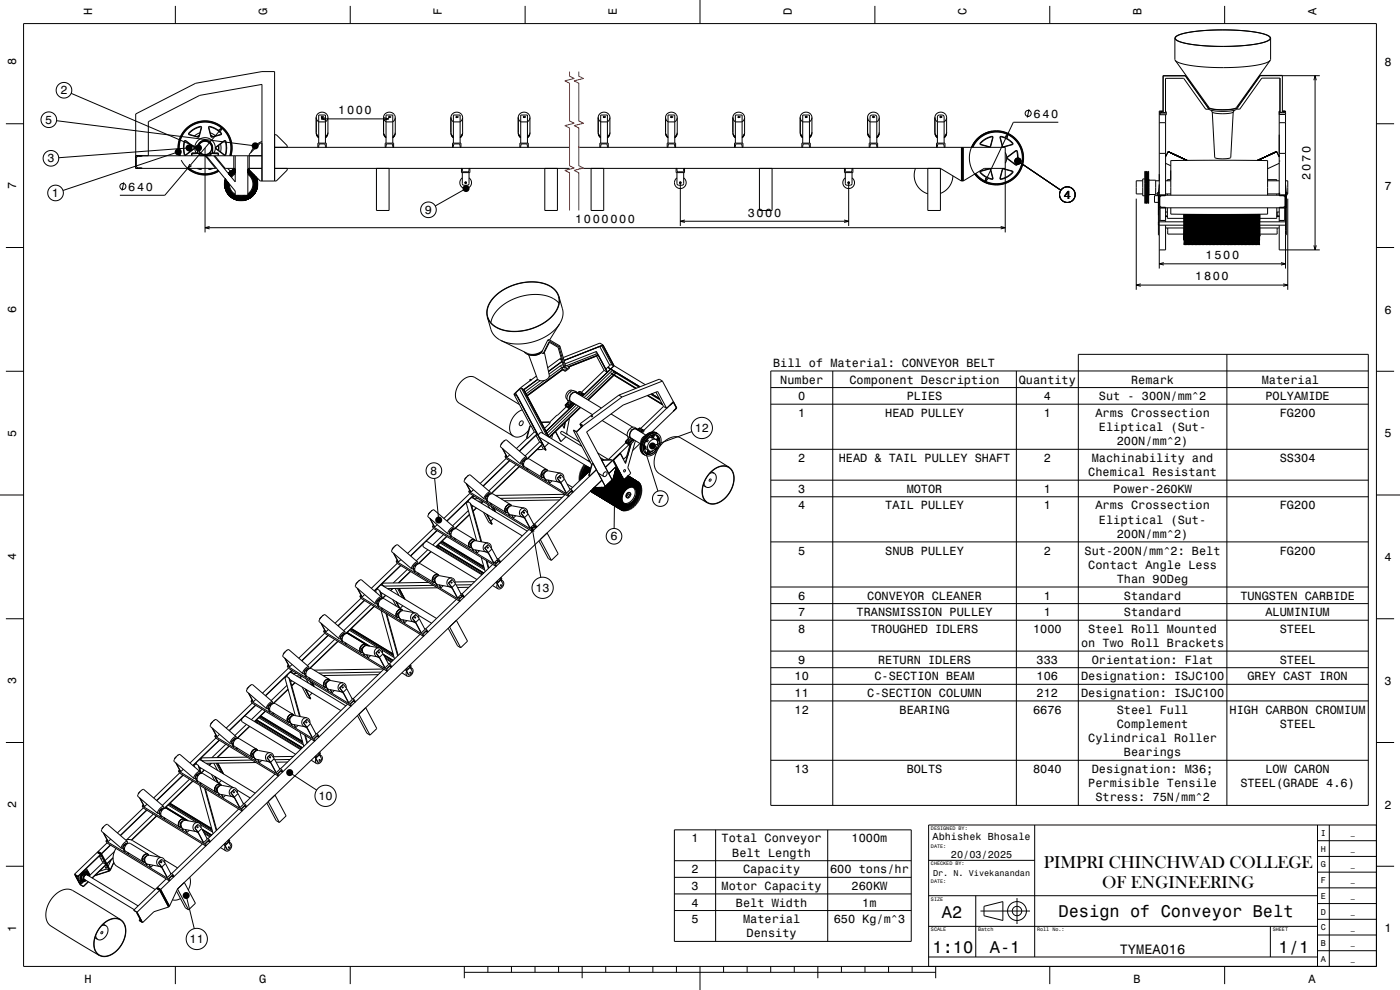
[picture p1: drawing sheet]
<svg xmlns="http://www.w3.org/2000/svg" width="594mm" height="420mm" viewBox="0 0 594 420" stroke-linecap="round" stroke-linejoin="round" font-family="sans-serif">
<defs><g id="words">
<g font-size="7.5">
<text x="442.9" y="368.1">PIMPRI CHINCHWAD COLLEGE</text>
<text x="467.7" y="376.6">OF ENGINEERING</text>
</g>
<g font-size="7.2">
<text x="399.7" y="389.3">A2</text>
<text x="449.1" y="389.1">Design of Conveyor Belt</text>
<text x="395.7" y="404.3">1:10</text>
<text x="420" y="404.3">A-1</text>
<text x="542.5" y="404.3">1/1</text>
</g>
<text font-size="5.8" x="475.1" y="404.6">TYMEA016</text>
<g font-size="5">
<text x="39.1" y="6.5" transform="rotate(-90 39.1 6.5)">H</text>
<text x="113.3" y="6.5" transform="rotate(-90 113.3 6.5)">G</text>
<text x="187.5" y="6.5" transform="rotate(-90 187.5 6.5)">F</text>
<text x="261.7" y="6.5" transform="rotate(-90 261.7 6.5)">E</text>
<text x="335.9" y="6.5" transform="rotate(-90 335.9 6.5)">D</text>
<text x="410.1" y="6.5" transform="rotate(-90 410.1 6.5)">C</text>
<text x="484.3" y="6.5" transform="rotate(-90 484.3 6.5)">B</text>
<text x="558.5" y="6.5" transform="rotate(-90 558.5 6.5)">A</text>
<text x="6.8" y="27.8" transform="rotate(-90 6.8 27.8)">8</text>
<text x="587.5" y="28.1">8</text>
<text x="25.6" y="40">2</text>
<text x="19.2" y="52.5">5</text>
<text x="143.5" y="48.4">1000</text>
<text x="438.5" y="49.9">640</text>
<text x="20.1" y="68.9">3</text>
<text x="556" y="76.2" transform="rotate(-90 556 76.2)">2070</text>
<text x="6.8" y="80.3" transform="rotate(-90 6.8 80.3)">7</text>
<text x="22.1" y="83.6">1</text>
<text x="54.4" y="80.8">640</text>
<text x="587.5" y="80.6">7</text>
<text x="451.3" y="84.3">4</text>
<text x="180.3" y="90.8">9</text>
<text x="244" y="94.6">1000000</text>
<text x="317.2" y="91.9">3000</text>
<text x="511.5" y="109.9">1500</text>
<text x="507.1" y="118.9">1800</text>
<text x="6.8" y="132.8" transform="rotate(-90 6.8 132.8)">6</text>
<text x="587.5" y="133.1">6</text>
<text x="328" y="155.7">Bill of Material: CONVEYOR BELT</text>
<text x="331.1" y="162.7">Number</text>
<text x="360.4" y="162.7">Component Description</text>
<text x="432.2" y="162.7">Quantity</text>
<text x="479.9" y="162.7">Remark</text>
<text x="535.4" y="162.7">Material</text>
<text x="338.7" y="169.8">0</text>
<text x="384.7" y="169.8">PLIES</text>
<text x="442.9" y="169.8">4</text>
<text x="466.3" y="169.8">Sut - 300N/mm^2</text>
<text x="536.9" y="169.8">POLYAMIDE</text>
<text x="338.7" y="176.8">1</text>
<text x="375.6" y="176.8">HEAD PULLEY</text>
<text x="442.9" y="176.8">1</text>
<text x="464.7" y="176.8">Arms Crossection</text>
<text x="543" y="176.8">FG200</text>
<text x="6.8" y="185.3" transform="rotate(-90 6.8 185.3)">5</text>
<text x="294.7" y="183.3">12</text>
<text x="466.3" y="182.9">Eliptical (Sut-</text>
<text x="587.5" y="185.6">5</text>
<text x="473.9" y="188.9">200N/mm^2)</text>
<text x="338.7" y="196">2</text>
<text x="355.8" y="196">HEAD &amp; TAIL PULLEY SHAFT</text>
<text x="442.9" y="196">2</text>
<text x="463.2" y="196">Machinability and</text>
<text x="543" y="196">SS304</text>
<text x="182.6" y="201.4">8</text>
<text x="461.7" y="202">Chemical Resistant</text>
<text x="338.7" y="209.1">3</text>
<text x="384.7" y="209.1">MOTOR</text>
<text x="442.9" y="209.1">1</text>
<text x="472.3" y="209.1">Power-260KW</text>
<text x="278.6" y="213.3">7</text>
<text x="338.7" y="216.1">4</text>
<text x="375.6" y="216.1">TAIL PULLEY</text>
<text x="442.9" y="216.1">1</text>
<text x="464.7" y="216.1">Arms Crossection</text>
<text x="543" y="216.1">FG200</text>
<text x="466.3" y="222.2">Eliptical (Sut-</text>
<text x="259" y="229.3">6</text>
<text x="473.9" y="228.2">200N/mm^2)</text>
<text x="6.8" y="237.8" transform="rotate(-90 6.8 237.8)">4</text>
<text x="338.7" y="235.3">5</text>
<text x="375.6" y="235.3">SNUB PULLEY</text>
<text x="442.9" y="235.3">2</text>
<text x="460.2" y="235.3">Sut-200N/mm^2: Belt</text>
<text x="543" y="235.3">FG200</text>
<text x="587.5" y="238.1">4</text>
<text x="461.7" y="241.3">Contact Angle Less</text>
<text x="227.2" y="251.1">13</text>
<text x="473.9" y="247.3">Than 90Deg</text>
<text x="338.7" y="254.4">6</text>
<text x="368" y="254.4">CONVEYOR CLEANER</text>
<text x="442.9" y="254.4">1</text>
<text x="476.9" y="254.4">Standard</text>
<text x="526.3" y="254.4">TUNGSTEN CARBIDE</text>
<text x="338.7" y="261.4">7</text>
<text x="363.4" y="261.4">TRANSMISSION PULLEY</text>
<text x="442.9" y="261.4">1</text>
<text x="476.9" y="261.4">Standard</text>
<text x="536.9" y="261.4">ALUMINIUM</text>
<text x="338.7" y="268.5">8</text>
<text x="369.5" y="268.5">TROUGHED IDLERS</text>
<text x="438.3" y="268.5">1000</text>
<text x="461.7" y="268.5">Steel Roll Mounted</text>
<text x="543" y="268.5">STEEL</text>
<text x="458.7" y="274.5">on Two Roll Brackets</text>
<text x="338.7" y="281.6">9</text>
<text x="372.5" y="281.6">RETURN IDLERS</text>
<text x="439.8" y="281.6">333</text>
<text x="463.2" y="281.6">Orientation: Flat</text>
<text x="543" y="281.6">STEEL</text>
<text x="6.8" y="290.3" transform="rotate(-90 6.8 290.3)">3</text>
<text x="337.1" y="288.6">10</text>
<text x="371" y="288.6">C-SECTION BEAM</text>
<text x="439.8" y="288.6">106</text>
<text x="458.7" y="288.6">Designation: ISJC100</text>
<text x="529.3" y="288.6">GREY CAST IRON</text>
<text x="587.5" y="290.6">3</text>
<text x="337.1" y="295.7">11</text>
<text x="368" y="295.7">C-SECTION COLUMN</text>
<text x="439.8" y="295.7">212</text>
<text x="458.7" y="295.7">Designation: ISJC100</text>
<text x="337.1" y="302.7">12</text>
<text x="381.7" y="302.7">BEARING</text>
<text x="438.3" y="302.7">6676</text>
<text x="473.9" y="302.7">Steel Full</text>
<text x="521.7" y="302.7">HIGH CARBON CROMIUM</text>
<text x="473.9" y="308.8">Complement</text>
<text x="543" y="308.8">STEEL</text>
<text x="461.7" y="314.8">Cylindrical Roller</text>
<text x="476.9" y="320.9">Bearings</text>
<text x="337.1" y="327.9">13</text>
<text x="384.7" y="327.9">BOLTS</text>
<text x="438.3" y="327.9">8040</text>
<text x="463.2" y="327.9">Designation: M36;</text>
<text x="536.9" y="327.9">LOW CARON</text>
<text x="461.7" y="334">Permisible Tensile</text>
<text x="526.3" y="334">STEEL(GRADE 4.6)</text>
<text x="135.1" y="339.4">10</text>
<text x="464.7" y="340">Stress: 75N/mm^2</text>
<text x="6.8" y="342.8" transform="rotate(-90 6.8 342.8)">2</text>
<text x="587.5" y="343.1">2</text>
<text x="293.4" y="357.4">1</text>
<text x="306.2" y="357.4">Total Conveyor</text>
<text x="361.3" y="357.4">1000m</text>
<text x="310.7" y="363.5">Belt Length</text>
<text x="293.4" y="370.5">2</text>
<text x="315.3" y="370.5">Capacity</text>
<text x="352.2" y="370.5">600 tons/hr</text>
<text x="293.4" y="377.6">3</text>
<text x="306.2" y="377.6">Motor Capacity</text>
<text x="361.3" y="377.6">260KW</text>
<text x="293.4" y="384.6">4</text>
<text x="312.2" y="384.6">Belt Width</text>
<text x="365.9" y="384.6">1m</text>
<text x="6.8" y="395.3" transform="rotate(-90 6.8 395.3)">1</text>
<text x="293.4" y="391.7">5</text>
<text x="315.3" y="391.7">Material</text>
<text x="353.7" y="391.7">650 Kg/m^3</text>
<text x="587.5" y="395.6">1</text>
<text x="80.5" y="400.1">11</text>
<text x="316.8" y="397.7">Density</text>
<text x="35.8" y="416.8">H</text>
<text x="110" y="416.8">G</text>
<text x="481" y="416.8">B</text>
<text x="555.2" y="416.8">A</text>
</g>
<g font-size="4.3">
<text x="395.7" y="356.5">Abhishek Bhosale</text>
<text x="403.5" y="364">20/03/2025</text>
</g>
<g font-size="3.6">
<text x="560.4" y="354.6">I</text>
<text x="560.4" y="361.3">H</text>
<text x="395.9" y="371.7">Dr. N. Vivekanandan</text>
<text x="560.4" y="368">G</text>
<text x="560.4" y="374.6">F</text>
<text x="560.4" y="381.3">E</text>
<text x="560.4" y="388">D</text>
<text x="560.4" y="394.6">C</text>
<text x="560.4" y="401.3">B</text>
<text x="560.4" y="408">A</text>
</g>
<g font-size="2.9">
<text x="573.1" y="354.4">_</text>
<text x="573.1" y="361.1">_</text>
<text x="573.1" y="367.7">_</text>
<text x="573.1" y="374.4">_</text>
<text x="573.1" y="381">_</text>
<text x="573.1" y="387.7">_</text>
<text x="573.1" y="394.4">_</text>
<text x="573.1" y="401.1">_</text>
<text x="573.1" y="407.7">_</text>
</g>
<g font-size="2.2">
<text x="395" y="352.1">DESIGNED BY:</text>
<text x="395" y="359.6">DATE:</text>
<text x="395" y="367.1">CHECKED BY:</text>
<text x="395" y="374.6">DATE:</text>
<text x="395" y="382.1">SIZE</text>
<text x="395" y="395.1">SCALE</text>
<text x="415" y="395.1">Batch</text>
<text x="440" y="395.1">Roll No.:</text>
<text x="540" y="395.1">SHEET</text>
</g>
</g></defs>
<g fill="none" stroke="#000" stroke-width=".42">
<path d="M10 10h574v400h-574zM74.4 2.5v7.5M148.6 2.5v7.5M222.8 2.5v7.5M297 0v10M371.2 2.5v7.5M445.4 2.5v7.5M498.5 16.2l.1 9.4M498.5 16.2l.4-.7 1.3-.7 4.4-1.1 6.6-.8 7.5-.2 7.8 .2 6.8 .8 4.2 1.1 1.2 .7 .4 .7M498.5 16.2l.4 .7 1.1 .6 4.5 1.2 6.8 .8 7.7 .2M498.9 15.7l2.6-1.3 4.8-.9 6.1-.6 7.7-.2 7.7 .4 5.7 .7 4 1.1 1 .6 .4 .7-.4 .7-1.3 .7-4.6 1.1-7 .8-7.9 .2-7.9-.4-6.4-.9-4-1.3-.7-.7zM519.6 2.5v7.5"/>
<path d="M539.1 16.2l-.2 9.4M539.1 16.2l-.4 .7-1 .6-4.2 1.1-6.9 .8-7.6 .3M30.2 39.6l54 23.2M493.5 32.1v15.7M493.5 32.1l9.4 .1M498.6 25.6l14.4 20.1 2 .6 3.9 .2 3.6-.2 2-.6 14.4-20.1M498.6 25.6l2.3 1.2 4.3 1 6.1 .6 6.6 .3 7-.2 6.8-.6 4.8-1 2.4-1.3M502.9 32.1h-9.4M502.9 32.1l9.6 13.4M502.9 32.1v.1M502.9 32.2l10.1 14.1M534.7 32h9.4v15.6h-1"/>
<path d="M534.7 32l-9.6 13.5M534.7 32v.1M534.7 32.1l-9.6 13.5M557.5 34l.5-1.9 .5 1.9M558 32.1v73.9M560 32.1h-25.3M2.5 52.5h7.5M24 51.2l84.3 10.7M78.8 59.9l-.5 .2M78.8 59.9l3.6 2.7M78.9 59.7l3.5 2.7M78.9 59.7l-.5-.1-.3 .4"/>
<path d="M78.9 59.7l-.1 .2M80.1 56.4l-.1 .5 .3 .3M80.1 56.4l.2 .2M80.3 56.6l.1 .4M80.3 57.2l3.7 1M80.4 57l-.1 .2M80.4 57l3.7 1.1M84.1 58.1l-.1 .1M84.4 57.9h.1M84.4 57.9l-.3 .2M84.5 57.6l-.7 .4M84.5 57.4l-.9 .5"/>
<path d="M84.5 57.9l-.5 .3M84.8 56.3l-2.3 1.3M85 53.6l-2.6 1-2.3 1.8M85 53.6l.4 .1 .1 .5M85 53.6v.2M85 53.8l-2.5 1-2.2 1.8M85 53.8l.4 .4M85.4 54.2h.1M85.4 54.2l-1 3.7M85.5 54.2l-1 3.7M87 59.5l1.1 .2 1.2 .8 .7 1.1 .2 1.2M87 59.5l-1.3 .3-1 .7-.7 1-.2 1.3"/>
<path d="M87 59.5h-.1M87 59.5h.1M87 59.5a3.2 3.2 0 0 0-3.2 3.3M87 59.5a3.2 3.2 0 0 1 3.2 3.3M88.5 54.2l1 3.7M88.6 54.2h-.1M88.6 54.2l1 3.7M89 53.8l-.4 .4M89 53.8l2.6 1.1 2.1 1.7M89 53.6l-.4 .2-.1 .4M89 53.6l2.8 1.1 2.1 1.7M89 53.6v.2"/>
<path d="M89.2 56.3l2.3 1.3M89.5 57.9l.5 .3M89.5 57.4l.9 .5M89.5 57.6l.7 .4M89.6 57.9h-.1M89.6 57.9l.3 .2M89.9 58.1l.1 .1M92.7 55.2l1.7-1.1-.9 1.8M93.6 57l.1 .2M93.6 57l-3.7 1.1M93.7 57.2l-3.7 1M93.7 56.6l-.1 .4"/>
<path d="M93.9 56.4l.1 .5-.3 .3M93.9 56.4l-.2 .2M94.4 54.1l-24.5 28.7h-19M95.1 59.7l-3.5 2.7M95.1 59.7h.5l.3 .3M95.1 59.7l.1 .2M95.2 59.9l.5 .2M95.2 59.9l-3.6 2.7M116.5 57.2h.7l4.7 4.6v.7M134.2 56.2l.2 1.3 .8 1M134.2 56.2l.3 1.1 .7 .7M134.2 49.8v6.4"/>
<path d="M134.3 57l.9 1.3M135.2 51.7h2.9M136.3 49.6l.3 .3 .4-.3M136.3 49.6l.4-.3 .3 .3M136.3 50.4h28.6M138.3 49.9l-2 .5 2 .5M139 57l-.9 1.3M139.1 56.2l-.2 1.3-.8 1M139.1 49.8a2.39 2.39 0 0 0-3.2-2.1 2.39 2.39 0 0 0-1 3.8l.3 .2M139.1 49.8l-.2 1-.8 .9M139.1 56.2l-.2 1-.8 .8M139.1 49.8v6.4"/>
<path d="M162.7 56.2l.3 1.3 .8 1M162.7 56.2l.3 1.1 .8 .7M162.7 49.8v6.4M162.9 57l.9 1.3M163 49.9l1.9 .5-1.9 .5M163.8 51.7h2.8M164.9 49.6l.3 .3 .3-.3M164.9 49.6l.4-.3 .2 .3M167.5 57l-.9 1.3M167.7 56.2l-.2 1.3-.9 1M167.7 49.8a2.39 2.39 0 0 0-3.2-2.1 2.39 2.39 0 0 0-1 3.8l.3 .2M167.7 49.8l-.2 1-.9 .9"/>
<path d="M167.7 56.2l-.2 1-.9 .8M167.7 49.8v6.4M191.3 56.2l.3 1.3 .8 1M191.3 56.2l.3 1.1 .8 .7M191.3 49.8v6.4M191.5 57l.9 1.3M192.4 51.7h2.8M193.5 49.6l.3 .3 .3-.3M193.5 49.6l.4-.3 .2 .3M196.1 57l-.9 1.3M196.3 56.2l-.3 1.3-.8 1M196.3 49.8a2.39 2.39 0 0 0-3.3-2.1 2.39 2.39 0 0 0-.9 3.8l.3 .2"/>
<path d="M196.3 49.8l-.3 1-.8 .9M196.3 56.2l-.3 1-.8 .8M196.3 49.8v6.4M219.9 56.2l.2 1.3 .8 1M219.9 56.2l.3 1.1 .7 .7M219.9 49.8v6.4M220.1 57l.8 1.3M220.9 51.7h2.9M222 49.6l.4 .3 .3-.3M222 49.6l.3 .3 .4-.3M222 49.6l.5-.3 .2 .3M224.7 57l-.9 1.3"/>
<path d="M224.8 56.2l-.2 1.3-.8 1M224.8 49.8a2.39 2.39 0 0 0-3.2-2.1 2.39 2.39 0 0 0-1 3.8l.3 .2M224.8 49.8l-.2 1-.8 .9M224.8 56.2l-.2 1-.8 .8M224.8 49.8v6.4M253.8 56.2l.3 1.3 .8 1M253.8 56.2l.3 1.1 .8 .7M253.8 49.8v6.4M254 57l.9 1.3M254.9 51.7h2.8M256 49.6l.3 .3 .3-.3M256 49.6l.4-.3 .2 .3"/>
<path d="M258.6 57l-.9 1.3M258.8 56.2l-.3 1.3-.8 1M258.8 49.8a2.39 2.39 0 0 0-3.3-2.1 2.39 2.39 0 0 0-.9 3.8l.3 .2M258.8 49.8l-.3 1-.8 .9M258.8 56.2l-.3 1-.8 .8M258.8 49.8v6.4M282.4 56.2l.2 1.3 .8 1M282.4 56.2l.3 1.1 .7 .7M282.4 49.8v6.4M282.6 57l.8 1.3M283.4 51.7h2.9M284.5 49.6l.4 .3 .3-.3"/>
<path d="M284.5 49.6l.3 .3 .4-.3M284.5 49.6l.5-.3 .2 .3M287.2 57l-.9 1.3M287.3 56.2l-.2 1.3-.8 1M287.3 49.8a2.39 2.39 0 0 0-3.2-2.1 2.39 2.39 0 0 0-1 3.8l.3 .2M287.3 49.8l-.2 1-.8 .9M287.3 56.2l-.2 1-.8 .8M287.3 49.8v6.4M311 56.2l.2 1.3 .8 1M311 56.2l.3 1.1 .7 .7M311 49.8v6.4M311.1 57l.9 1.3"/>
<path d="M312 51.7h2.9M313.1 49.6l.3 .3 .4-.3M313.1 49.6l.3-.3 .4 .3M315.7 57l-.8 1.3M315.9 56.2l-.2 1.3-.8 1M315.9 49.8l-.2 1-.8 .9M315.9 49.8a2.39 2.39 0 0 0-3.2-2.1 2.39 2.39 0 0 0-1 3.8l.3 .2M315.9 56.2l-.2 1-.8 .8M315.9 49.8v6.4M339.5 49.8l.3 1.1 .8 .8M339.5 49.8a2.49 2.49 0 0 1 2.5-2.2 2.49 2.49 0 0 1 2.5 2.2M339.5 56.1l.3 1.1 .8 .7"/>
<path d="M339.5 49.8v6.4M339.5 56.2v.1M339.5 56.3l.2 1.2 .9 1M339.7 56.8l.9 1.5M340.6 51.7h2.8M341.7 49.6l.3-.3 .3 .3M341.7 49.6l.3 .3 .3-.3M341.7 49.6l.4-.3 .2 .3M344.3 56.8l-.9 1.5M344.5 56.3l-.3 1.2-.8 1M344.5 49.8l-.3 1-.8 .9M344.5 56.1l-.3 1-.8 .8"/>
<path d="M344.5 49.8v6.4M344.5 56.2v.1M368.1 49.8l.3 1.1 .8 .8M368.1 49.8a2.49 2.49 0 0 1 2.5-2.2 2.49 2.49 0 0 1 2.5 2.2M368.1 56.1l.3 1.1 .8 .7M368.1 49.8v6.4M368.1 56.2v.1M368.1 56.3l.2 1.2 .9 1M368.2 56.8l1 1.5M369.2 51.7h2.8M370.3 49.6l.3 .3 .3-.3M370.3 49.6l.3-.3 .3 .3"/>
<path d="M370.3 49.6l.4-.3 .2 .3M372.9 56.8l-.9 1.5M373.1 56.3l-.3 1.2-.8 1M373.1 49.8l-.3 1-.8 .9M373.1 56.1l-.3 1-.8 .8M373.1 49.8v6.4M373.1 56.2v.1M396.7 49.8l.3 1.1 .7 .8M396.7 49.8a2.49 2.49 0 0 1 2.4-2.2 2.49 2.49 0 0 1 2.5 2.2M396.7 56.1l.3 1.1 .7 .7M396.7 49.8v6.4M396.7 56.2v.1"/>
<path d="M396.7 56.3l.2 1.2 .8 1M396.8 56.8l.9 1.5M397.7 51.7h2.9M398.8 49.6l.3 .3 .4-.3M398.8 49.6l.4-.3 .3 .3M401.5 56.8l-.9 1.5M401.6 56.3l-.2 1.2-.8 1M401.6 49.8l-.2 1-.8 .9M401.6 56.1l-.2 1-.8 .8M401.6 49.8v6.4M401.6 56.2v.1M420.8 57.8l-2.8 1.1-2.1 1.8"/>
<path d="M420.8 57.8l.4 .2 .1 .4M420.8 57.8v.3M420.8 55.6l-3.5 1.3-3.1 2.5-2.1 3.4-.8 3.6 .5 4 1.7 3.3 2.8 2.8 3.4 1.6M420.8 58.1l.4 .3M420.8 58.1l-2.5 .9-2.2 1.8M421.2 58.4h.1M421.2 58.4l-1 3.7M421.3 58.4l-1 3.7M424.3 58.4l.9 3.7M424.4 58.4h-.1M424.4 58.4l1 3.7M424.8 58.1l2.6 1 2.1 1.7"/>
<path d="M424.8 58.1l-.4 .3M424.8 57.8l2.8 1.1 2.1 1.8M424.8 57.8l-.4 .2-.1 .4M424.8 57.8v.3M426.4 58.1l1.3-1.5-.3 1.9M436.6 46.4l-.7 3.5M449 51.9h-19l-12.1 25.5M491.9 52.1h2.6M492.1 47.4l.1 1.3M492.1 47.4l.1 .6h2.6M492.1 48.1l.1 .6M492.1 47.4h.4"/>
<path d="M492.5 47.3l.2 .5 .5-.1v-.4M492.5 47.3h.7M493.2 47.4h.3M493.5 47.1h-1.6v66.8M493.5 47.6v.2M494.5 47.1h.1M494.5 47.4h.3v.6M494.5 48.7v34.2l-2 .3-.4 .7 .1 3.6 .6 .4 1.7 .2v6M494.8 48v.7h-2.6M512.5 45.5v.2M512.5 45.7l2 .6 3.9 .3 4.4-.2 2.3-.7M512.5 45.7l.5 .7"/>
<path d="M512.7 45.2l-.2 .3M513 46.3h-1.4l-9.4-13.1h-7.7v14.6h-1M513 46.3h.1M513.8 46.8l.6 .8M514.3 47.5l1.1 19.3 1.1 .4 2.2 .2 2.6-.2 .9-.4 1-19.3M514.4 47.6l1.3 .4 2.9 .2 3-.1 1.6-.5M523.8 46.8l-.6 .8M524.6 46.3h1.4l9.4-13.1 7.7-.1v14.5M524.9 45.2l.2 .3M525.1 45.7l-1.2 1-3.6 .5-4.7-.1-2.6-.7M525.1 45.5v.2M542.7 48l.1 .6h2.7"/>
<path d="M542.8 52.1h2.6M543.1 47.1h-.3v35.8l1.7 .2 .6 .4 .1 3.5-.6 .9-1.8 .1v6.1M543.1 47.3h-.4l.1 .6h2.7M543.1 47.5v.1M544.1 47.1h1.3v.5M544.1 47.3h.3M544.4 47.2l.3 .4h.4v-.4M544.4 47.2h.7M545.1 47.3h.3l.1 .6M545.5 47.9l-.1 66M584 52.5h7.5M52.5 77.3l-.7 3.5"/>
<path d="M57.6 66.1h53.5M60.3 66.1l-1.8 .2-.7 .9 .1 3.6 .6 .4 1.8 .2M60.3 66.1h.1M60.3 71.4h.1M62.9 66.1v-14.5l21.8-11.1 26.4-4.7v41M75.6 64.4l-48.9 16.4M76 66.1l-.5-2.6 .2-2.8 .7-2.4 1.5-2.6 1.9-1.9 2.1-1.4 2.4-.8 2.7-.3 2.8 .3 2.3 .9 2.1 1.3 1.9 2 1.4 2.3 .8 2.7 .2 2.6-.5 2.7M76.1 66.1l-.4-2.6 .1-2.8 .7-2.4 1.4-2.4 1.9-1.9 2.1-1.4 2.3-.9 2.8-.3 2.4 .3 2.6 .9 2.1 1.3 1.9 2 1.4 2.4 .8 2.6 .1 2.5-.4 2.7M76.4 66.1l-.5-2.7 .1-2.5 .8-2.6 1.3-2.2 1.7-1.8 2-1.4 2.3-.9 2.8-.4 2.4 .3 2.6 .9 2.3 1.5 1.7 1.8 1.4 2.4 .7 2.4 .1 2.5-.5 2.7M76.6 66.1l-.5-2.4 .1-2.7 .7-2.4 1.2-2.2 1.7-1.9 2-1.4 2.6-1 2.4-.3 2.8 .3 2.3 .9 2.1 1.3 1.9 2 1.2 2.2 .7 2.6 .1 2.5-.5 2.5M76.9 67.9l1.9 2.7 2.5 2M78.1 62.8l.2 2.6"/>
<path d="M78.1 62.8h.1M78.1 60l-.3 2.5 .3 3M78.1 65.5l.3 .4 .5-.1M78.1 60l.2 .1M78.3 60.1l-.2 2.7M78.3 65.4l.5 .2M78.3 65.4l-.2 .1M78.8 65.6l.1 .2M79.5 71.4l3.1 2 3.4 .8 3.5-.2 3.4-1.4M79.7 71.4l3 1.9 3.3 .8 3.5-.3 3.3-1.3M80 71.4l3.1 1.8 3.1 .7 3.5-.3 3-1.3M80.2 62.8l-55.3 4.1"/>
<path d="M80.3 71.4l2.8 1.6 3.2 .7 3.2-.3 3-1.2M80.4 61.1v3.3M80.5 69.6l-.9 1.8 1.7-1.1M81.2 61.7v2.1M81.4 61.8v1.9M81.5 65.3v.8M82.4 62.6v.4M82.4 63v.1M82.4 63l-3.6 2.6M82.4 62.4v.7M82.4 63.1l-3.5 2.7M82.4 62.4v.2"/>
<path d="M82.5 64.9v.1M83.2 64.9a4.4 4.4 0 0 1 3.8-6.5 4.4 4.4 0 0 1 3.8 6.5M83.5 71.4l1.5 .5M83.8 62.8v2.1M83.8 62.8h.1M83.8 64.9h-2.4l.1 .4M84.2 71.4l.8 .3M84.5 65.1v1M84.5 65.1l-3 .2M84.7 64.9l-3.2 .2-.2 1M84.7 64.9v1.1M84.7 64.9l-.2 .2"/>
<path d="M85 71.7v.2M85.1 65l-.4 .1a3.3 3.3 0 0 0 4.6 0l-.4-.1M85.4 71.4l-.4 .3M85.5 71.4l-.5 .5M87 62.8v35.8M87.1 66.1l4.4 5.3M87.5 66.1l12.3 14.9v1.9M88.5 71.4l.5 .5M88.6 71.4l.4 .3M89 71.7v.2M89.3 66v.1M89.3 64.9l3.3 .2 .1 1"/>
<path d="M89.3 64.9v1.2M89.3 64.9l.2 .2M89.5 65.1v1M89.5 65.1l3 .2M89.8 71.4l-.8 .3M90.2 64.9l2.4 .2M90.2 64.9h.1M90.2 62.8v2.1M90.2 62.8h.1M90.5 71.4l-1.5 .5M90.7 66.1l9.1 11.1v-11.1M91.1 66.1l4.4 5.3"/>
<path d="M91.5 64.9v.1M91.6 62.4v.7M91.6 63.1l3.5 2.7M91.6 62.4v.2M91.6 62.6v.4M91.6 63v.1M91.6 63l3.6 2.6M91.9 71.4h-34.3v-23.1l25.4-13 28.1-4.9h5.4v46.4M92.5 65.3v.8M92.6 61.8h.1M92.6 61.8v1.9M92.7 65.1l-.2 .2"/>
<path d="M92.8 61.7v2.1M93.6 61.1v3.3M95.1 71.4h4.7M95.2 65.6l-.1 .2M95.7 60.1l.2 2.7-.2 2.6M95.7 65.4l.2 .1M95.7 65.4l-.5 .2M95.7 76l-.3 .1 .5 .2M95.9 60l.3 2.8-.3 2.7M95.9 65.5l-.3 .3h-.5M95.9 60l-.2 .1M96.1 76.6h-.8l1 .2"/>
<path d="M96.5 77.1l-1.3-.1 1.5 .3M96.6 71.4l2 2M96.8 78.1l-1.6 .1 1.6 .1M96.8 77.8l-1.6-.1 1.6 .3M96.8 78.5l-1.6 .1 1.6 .1M96.8 77.6l-1.6-.3 1.6 .1a5.5 5.5 0 0 0 2.5 5.3 5.5 5.5 0 0 0 5.8 .2M96.8 78.8l-1.5 .5 1.6-.3M96.9 79.2l-1.5 .5 1.5-.3M97 79.5l-1.5 .6 1.5-.4M97 77.6a5.3 5.3 0 0 0 2.8 5.2M97.1 79.9l-1.6 .5 1.6-.4M97.1 73.9l.9 .7"/>
<path d="M97.3 78a5 5 0 0 0 2.5 4.4M98.2 74.3l-1.3-.9 1.2 1.1M98.5 74.1l-1.1-1.1 1 1.2M98.7 73.9l-1.1-1.1 1 1.2M99 73.6l-1-1.2 .9 1.4M99.2 66.1v5.3M99.3 73.4l-1-1.2 .9 1.4M99.6 73.3l-1-1.3 .8 1.4M99.8 71.4v.5M99.8 72.3v.5M99.8 73.8l-1.6 1.4M99.8 73.4l-1.8 1.5"/>
<path d="M99.8 73.2l-1.9 1.6-.2-.2M99.8 72.9l-.8-1.1 .8 1.4M99.8 72l-.4-.4 .4 .8M105.2 74a5 5 0 0 1 0 8.2M105.2 73.6a5.4 5.4 0 0 1 0 9M105.2 73.3a5.5 5.5 0 0 1 0 9.5M105.2 71.4h5.9M105.2 66.1v16.8M105.2 71.5v.1M105.2 72.4l.5-.6-.5 1M105.2 71.6h.1M105.3 71.6l-.1 .3"/>
<path d="M105.8 72.1l-.6 1.1M105.9 72.3l-.7 1.1M106.1 72.4l-.7 1.1M106.2 72.6l-.7 1M106.4 72.8l-.7 .9M106.5 72.9l-.7 .9M106.7 73.1l-.8 .8M106.8 73.2l-.7 .8M107 73.3l-.8 .8M107.1 73.5l-.8 .8M107.3 73.6l-.9 .8M107.4 75.8l1.5-.4-1.5 .6"/>
<path d="M107.4 73.8l-.9 .7M107.5 76.2l1.6-.4-1.5 .5M107.5 79.9l1.5 .7-1.5-.5M107.6 73.9l-.9 .8M107.6 76.5l1.6-.4-1.5 .6M107.6 79.6l1.6 .4-1.6-.2M107.7 76.8l1.6-.3-1.6 .5M107.7 74.1l-.9 .7M107.7 79.3l1.6 .3-1.6-.2M107.8 77.2l1.6-.3-1.6 .5M107.8 78.9l1.5 .4-1.5-.2M107.8 77.5l1.6-.1-1.6 .3"/>
<path d="M107.8 78.6l1.6 .3-1.6-.2M107.8 77.9l1.7 .1h-1.7M107.8 78.2l1.7 .1-1.7 .1M107.9 74.2l-1 .7M108 74.4l-1 .7M108.2 74.6l-1.1 .6M108.3 74.7l-1.2 .7M108.5 74.9l-1.3 .6M108.7 75l-1.4 .7M111.1 60l-2.9 1.9-1.8 2.9M111.1 60.7h-.7l-4.6 4.7v6.8M116.5 62.5h125.1"/>
<path d="M116.5 71.4h125.1M121.9 71.4v.8l-4.7 4.6h-6.8l-4.6-4.6M134.9 60.7h3.5v1.8l-.3-.2-.2-1-.4-.2h-2l-.3 1.2-.3 .2zM135.2 60.7v-11.9h2.9v11.9M159.7 71.4v17.9h5.4v-17.9M163.4 60.7h3.6v1.8l-.3-.2-.2-1-.4-.2h-2l-.3 1.2-.4 .2zM163.8 60.7v-11.9h2.8v11.9M192 60.7h3.6v1.8l-.4-.2-.1-1-.4-.2h-2l-.3 1.2-.4 .2zM192.4 60.7v-11.9h2.8v11.9M195.8 71.4v1.8h3.6v-1.8M195.9 71.4l.4 1.3 .4 .2 2-.1 .6-1.4M196.1 73.2v4.7l.8 .7h1.4l.6-.4 .1-5"/>
<path d="M196.1 75.5a2.48 2.48 0 0 0-.4 3.7 2.48 2.48 0 0 0 3.7 0 2.48 2.48 0 0 0-.4-3.7M197.7 80l-13 7.4M220.6 60.7h3.5v1.8l-.3-.2-.2-1-.4-.2h-1.9l-.4 1.2-.3 .2zM220.9 60.7v-11.9h2.9v11.9M231.2 71.4v17.9h5.3v-17.9M245.6 62.5h180.9v36.1M245.6 71.4h153.4M250.8 71.4v17.9h5.3v-17.9M254.5 60.7h3.6v1.8l-.4-.2-.1-1-.4-.2h-2l-.3 1.2-.4 .2zM254.9 60.7v-11.9h2.8v11.9M283.1 60.7h3.5v1.8l-.3-.2-.2-1-.4-.2h-1.9l-.4 1.2-.3 .2zM283.4 60.7v-11.9h2.9v11.9"/>
<path d="M286.9 71.4v1.8h3.5v-1.8M287 71.4l.4 1.3 .4 .2 2-.1 .5-1.4M287.2 73.2v4.7l.7 .7h1.5l.6-.4 .1-5M287.2 75.5a2.48 2.48 0 0 0-.4 3.7 2.48 2.48 0 0 0 3.7 0 2.48 2.48 0 0 0-.4-3.7M288.6 77.5v18.4M311.7 60.7h3.5v1.8l-.3-.2-.2-1-.4-.2h-2l-.3 1.2-.3 .2zM312 60.7v-11.9h2.9v11.9M322.2 71.4v17.9h5.4v-17.9M340.2 60.7h3.6v1.8l-.4-.2-.1-1-.4-.2h-2l-.3 1.2-.4 .2zM340.6 60.7v-11.9h2.8v11.9M358.3 71.4v1.8h3.6v-1.8M358.4 71.4l.4 1.3 .4 .2 2-.1 .6-1.4"/>
<path d="M358.6 73.2v4.7l.8 .7h1.4l.6-.4 .1-5M358.6 75.5a2.48 2.48 0 0 0-.4 3.7 2.48 2.48 0 0 0 3.7 0 2.48 2.48 0 0 0-.4-3.7M360.1 77.5v18.4M368.8 60.7h3.6v1.8l-.4-.2-.2-1-.3-.2h-2l-.4 1.2-.3 .2zM369.2 60.7v-11.1l.2-.5 .6-.3 1.5 .1 .5 .5v11.3M388.4 71.4l-.5 3.5 .8 3.1 2 2.6 3 1.6M393.7 71.4v17.9h5.3v-17.9M397.4 60.7h3.5v1.8l-.3-.2-.2-1-.4-.2h-2l-.3 1.2-.3 .2zM397.7 60.7v-11.1l.3-.5 .6-.3 1.5 .1 .4 .5 .1 11.3M399 71.4l8.9 5.4M404.3 74.6l-.4 2.4-1.2 2.2-1.5 1.6-2.2 1.3M407.9 62.5v14.3"/>
<path d="M407.9 76.8h.8M408.3 62.5v14.3M408.7 62.5v14.3M412.2 62.5l2-3.1 2.9-2.4 3.5-1.3 3.8-.1 3.5 1.1 3 2.2 2.1 2.8 1.2 3.8-.1 3.5-1.4 3.8-2.3 2.8-3.2 2-3.7 .9-3.6-.4-3.4-1.5-2.9-2.8M412.3 62.5l2.1-3.1 2.9-2.4 3.5-1.2 3.7-.1 3.6 1.2 2.9 2.3 2.1 3.1 1 3.3-.2 3.8-1.2 3.2-2.4 2.9-3.2 2-3.6 .8-3.7-.4-3.4-1.5-2.7-2.6M412.6 62.5l1.8-2.9 3-2.3 3.5-1.3 3.4-.1 3.6 1.2 2.8 2 2.2 3.1 1 3.6-.3 3.7-1.3 3.2-2.4 2.9-3 1.7-3.7 .8-3.4-.4-3.2-1.5-2.7-2.5M412.8 62.5l2-3 2.8-2.2 3.5-1.2 3.5 .1 3.3 1.1 2.8 2.1 2 2.8 1 3.6-.3 3.8-1.2 3-2.4 2.8-3 1.8-3.7 .7-3.4-.4-3.2-1.5-2.5-2.4M415.9 73.3l2.1 1.7 2.8 1.1M415.9 60.7l-.1 .4 .3 .3M415.9 60.7l.2 .1M416.1 60.8l.1 .5M416.1 73.1l2.1 1.8 2.6 1"/>
<path d="M416.1 73.1l-.2 .2M416.1 72.5l-.3 .4 .1 .4M416.1 61.4l3.7 1M416.1 72.5l.1 .2M416.2 72.7l-.1 .4M416.2 61.3l-.1 .1M416.2 61.3l3.7 1M418.2 75.4l-.3 2 1.3-1.6M419.8 71.5l-3.7 1M419.8 71.5l.5 .3M419.8 71.5l.1 .2M419.9 71.7l.3 .2"/>
<path d="M419.9 62.3l-.1 .1M419.9 71.7l-3.7 1M420.2 62.1l-.3 .2M420.2 62.1h.1M420.2 71.9l1 3.7M420.3 71.8l1 3.8M420.3 62.1l-.5 .3M420.3 71.8l-.1 .1M420.8 75.9v.2M421.2 75.6l-.4 .3M421.3 75.6l-.1 .4-.4 .1M421.3 75.6h-.1"/>
<path d="M424.3 75.6l.1 .4 .4 .1M424.3 75.6h.1M424.4 75.6l.4 .3M424.8 75.9v.2M425.2 71.8l-.9 3.8M425.2 62.1l.6 .3M425.2 71.8l.2 .1M425.4 62.1l.3 .2M425.4 62.1h-.2M425.4 71.9l-1 3.7M425.7 71.7l-.3 .2M425.7 62.3l.1 .1"/>
<path d="M425.7 71.7l3.7 1M425.8 71.5l3.7 1M425.8 71.5l-.6 .3M425.8 71.5l-.1 .2M426.5 64.7a4.4 4.4 0 0 1 0 4.6M426.5 71.4h-8.9l-8.9 5.4M427.3 67.3l3.6 2.7M427.3 66.6v.7M427.3 66.6l.1 .2M427.4 66.8v.4M427.4 67.2l-.1 .1M427.4 67.2l3.6 2.7"/>
<path d="M429.4 72.7l.1 .4M429.4 61.3l.1 .1M429.4 61.3l-3.7 1M429.5 72.5l.3 .4-.1 .4M429.5 61.4l-3.7 1M429.5 72.5l-.1 .2M429.5 60.8l-.1 .5M429.5 73.1l-2.2 1.8-2.5 1M429.5 73.1l.2 .2M429.7 73.3l-2.3 1.8-2.6 1M429.7 60.7l.1 .4-.3 .3M429.7 60.7l-.2 .1"/>
<path d="M430.9 63.9l-3.6 2.7M430.9 63.9h.5l.3 .3M430.9 63.9l.1 .2M431 64.1l.5 .2M431 69.9l-.1 .1M431 64.1l-3.6 2.7M431.5 64.3l.2 2.7M431.5 69.7l-.5 .2M431.5 69.7h.2M431.7 69.7l-.4 .4-.4-.1M431.7 64.2l.3 2.8-.3 2.7M431.7 64.2l-.2 .1"/>
<path d="M431.7 67l-.2 2.7M431.7 67h.1M431.9 68.4l18.2 12.3M484.8 76.7h-2.7v5.6h2.7M485.7 75.9h-.9v7.2h.9M485.9 72.7v13.6M485.9 72.7l.2 .6M486.1 73.3v12.3M486.1 73.3h.2M486.3 73.3v12.3M486.5 72.7v13.6M486.5 72.7h.1"/>
<path d="M486.5 72.7l-.2 .6M486.6 72.7l.2 .6M486.8 73.3v12.3M486.8 73.3h.2M487 73.3v12.3M487.2 72.7v13.6M487.2 72.7l-.2 .6M487.4 75.9v7.2M487.5 76.4h2.8v6.1h-2.8M490.3 76.7h1.6M491.7 79.5h.2M491.9 65.1h2.6"/>
<path d="M491.9 78.2l-.2 3.5M494.5 65.6l.2 .6 .9-1.9 8 3.7M494.5 69.3l2.2 1M494.5 76.7h2.2M495.1 65.4l-.6 1.2M496.7 72.3h.1M496.7 76.2h-1.4v.5M537.8 76.7h5M537.8 76.2h3.9v.5M541.7 64.3l-8.1 3.8M541.7 64.3l1.1 2.3M541.7 64.3l.8 1.9 .3-.6"/>
<path d="M541.7 64.3l-8.2 3.8M542.8 65.1h2.6M542.8 69.3l-5 2.3M545.4 76.7h1v5.6h-.3M545.4 78.2l.2 3.5M545.4 79.5h.2M87 96.6h339.5M88.9 96.1l-1.9 .5 1.9 .5M97.2 80.2l-1.5 .6 1.6-.5M97.3 80.5l-1.4 .7 1.5-.5M97.5 80.8l-1.4 .8 1.5-.6M97.7 81.1l-1.4 .9 1.5-.7"/>
<path d="M97.9 81.4l-1.2 1.1 1.3-1M98.1 81.7l-1.2 1 1.3-.9M98.3 81.9l-1 1.3 1.1-1.2M98.6 82.2l-1 1.3 1.1-1.2M98.8 82.4l-1 1.3 1.2-1.2M99.1 82.6l-.9 1.3 1-1.2M99.4 82.8l-.7 1.5 .8-1.4M99.7 83l-.7 1.4 .9-1.3M99.8 82.9h5.4M99.9 82.9a5.4 5.4 0 0 0 4.9 0M100 83.1l-.6 1.5 .8-1.4M100.3 83.3l-.4 1.5 .6-1.5"/>
<path d="M100.7 83.4l-.5 1.5 .6-1.5M100.8 82.9l1.5 .2 1.5-.2M101 83.5l-.4 1.5 .6-1.5M101.3 83.5l-.2 1.6 .4-1.5M101.7 83.6l-.2 1.6 .3-1.6M102 83.6l.1 1.6 .1-1.6M102.5 83.6l.1 1.6-.2-1.6M102.9 83.6l.1 1.6-.3-1.6M103.2 83.6l.1 1.6-.2-1.6M103.6 83.5l.3 1.6-.5-1.6M103.9 83.4l.3 1.6-.5-1.6M104.2 83.3l.4 1.6-.5-1.6"/>
<path d="M104.6 83.2l.6 1.4-.8-1.4M104.9 83l.7 1.4-.9-1.3M105.2 82.8l.8 1.4-1-1.3M105.5 82.6l.7 1.5-.9-1.4M105.7 82.4l1 1.3-1.1-1.2M106 82.2l1.1 1.2-1.2-1.1M106.3 82l1 1.2-1.2-1.1M106.5 81.7l1.1 1.2-1.2-1.1M106.7 81.4l1.3 1-1.4-.8M106.9 81.2l1.2 1-1.3-.9M107.1 80.9l1.3 .9-1.4-.8M107.3 80.6l1.3 .9-1.4-.8"/>
<path d="M107.4 80.2l1.5 .7-1.6-.5M288.6 93.9h71.5M290.6 93.3l-2 .6 2 .5M358.1 93.3l2 .6-2 .5M424.6 96.1l1.9 .5-1.9 .5M482.1 84.3v38.6M486.1 85.6l-.2 .7M486.1 85.6h.2M486.3 85.6l.2 .7M486.5 86.3h.1M486.8 85.6h.2M486.8 85.6l-.2 .7"/>
<path d="M487 85.6l.2 .7M490.3 82.3h.9M491.2 81.8v1h54.9v-1M491.3 81.9l-.1 .1M491.3 81.9l.1 .1M491.4 81.8l-.1 .1M491.4 81.6l-.2 .2M491.4 81.6h.1M491.4 82h.5M491.4 81.6v.2M491.4 82v.8M491.5 83h-1.7v2.9h1.7"/>
<path d="M491.5 94.8h.4M491.5 88.2h54.3M491.5 82.8v16.8h.4M491.7 81.7l-.3 .1M491.9 93.5h2.6M491.9 88.9h.3M491.9 95.5h10.5M491.9 94.1h10.5M491.9 81.6l-.2 .1M492.2 88.2v5.3M494.5 95.5v10.5h-2.6M494.5 90h.8"/>
<path d="M494.5 91.8h.8M494.5 96.7h7.9M494.5 82.3h2.2M495.3 82.3v.5M495.3 88.2v4.4h7.1M495.4 96.7v2.6h7M496.7 82.8v-14.7l19.2-.1 21.9 .1v14.7M496.7 88.2v2.6l19.2 .2 21.9-.2v-2.6M502.4 90.9l.1 9.5M502.5 95.5v-.3l.1 .3M502.5 94.6h.1M502.5 93.9h.1"/>
<path d="M502.5 94.1v.3l.1-.3M502.5 95h.1M502.5 98.4h.1M502.5 96.8h.1M502.5 95.5h.1M502.5 93.7h.1M502.5 92.8h.1M502.5 91.2h.1M502.5 93.2l.1 .1M502.5 93.3h.1M502.5 94.1h.1M502.5 94.5h.1"/>
<path d="M502.5 96.7h.1M502.5 97.3h.1M502.5 98.9h.1M502.5 99.8h.1M502.5 90.9v3M502.5 95.7v6.3M502.5 93.6h.1M502.5 95.6v.1M502.5 98.8h.1M502.5 94.5v.1M502.5 97.2h.1M502.5 95.9v.1"/>
<path d="M502.5 92.3h.1M502.5 96.3h.1M502.6 95.9v.1M502.6 98.4h.1M502.6 94.5v.1M502.6 99.8h.1M502.6 95.6v.1M502.6 96.8h.1M502.6 93.6h.1M502.6 90.9v3M502.6 95.7v6.3M502.6 92.8h.1"/>
<path d="M502.6 91.2h.1M502.6 95h.1M502.8 95h.2M502.8 94.1l.1 .3 .1-.3M502.8 93.9h.2M502.8 94.6h.2M502.8 95.5l.1-.3 .1 .3M502.8 96.8h.2M502.8 98.4h.2M502.8 94.1h.2M502.8 91.2h.2M502.8 92.8h.2"/>
<path d="M502.8 93.7h.2M502.8 95.5h.2M502.8 94.5h.2M502.8 96.7h.2M502.8 97.3h.2M502.8 98.9h.2M502.8 99.8h.2M502.8 90.9v3M502.8 95.7v6.3M502.8 93.6h.1M502.8 95h.1M502.8 91.2h.1"/>
<path d="M502.8 95.6v.1M502.8 96.8h.1M502.8 99.8h.1M502.8 94.5v.1M502.8 98.8h.2M502.8 97.2h.2M502.8 98.4h.1M502.8 95.9v.1M502.8 92.3h.2M502.9 96.3h.1M503 95.9v.1M503 98.4h.1"/>
<path d="M503 94.5v.1M503 95.6v.1M503 96.8h.1M503 99.8h.1M503 93.2h.1M503 93.2l-.2 .1M503 93.6h.1M503 90.9v3M503 95.7v6.3M503 95h.1M503 91.2h.1M503.2 95.5v-.3l.2 .3"/>
<path d="M503.2 94.6h.2M503.2 93.9h.2M503.2 94.1l.1 .3 .1-.3M503.2 95h.2M503.2 98.4h.2M503.2 96.8h.2M503.2 95.5h.2M503.2 93.7h.2M503.2 92.8h.2M503.2 91.2h.2M503.2 93.2h.2M503.2 94.1h.2"/>
<path d="M503.2 92.3h.2M503.2 94.5h.2M503.2 95.6h.2M503.2 96.2h.2M503.2 96.7h.2M503.2 97.3h.2M503.2 98.9h.2M503.2 99.8h.2M503.2 90.9v3M503.2 95.7v6.3M503.2 93.6h.1M503.2 95.5h.1"/>
<path d="M503.2 91.2h.1M503.2 95h.1M503.2 93.3h.1M503.2 95.6v.1M503.2 96.8h.1M503.2 99.8h.1M503.2 94.5v.1M503.2 98.8h.1M503.2 98.4h.1M503.2 97.2h.1M503.2 95.9v.1M503.2 92.3h.1"/>
<path d="M503.2 96.3h.1M503.3 95.9l.1 .1M503.3 98.4h.1M503.3 94.5l.1 .1M503.3 95.6l.1 .1M503.3 99.8h.1M503.3 96.8h.1M503.4 93.2h.1M503.4 93.6h-.1M503.4 90.9v3M503.4 95.7v6.3M503.4 95.5h-.1"/>
<path d="M503.4 91.2h-.1M503.4 95h-.1M503.5 95h.2M503.5 94.1l.1 .3 .1-.3M503.5 93.9h.2M503.5 94.6h.2M503.5 95.5l.1-.3 .1 .3M503.5 98.4h.2M503.5 94.1h.2M503.5 93.2l.2 .1M503.6 93.3h.1M503.5 91.2h.2"/>
<path d="M503.5 92.8h.2M503.5 93.7h.2M503.5 95.5h.2M503.5 92.3h.2M503.5 94.5h.2M503.5 97.3h.2M503.5 98.9h.2M503.5 99.8h.2M503.5 90.9v3M503.5 95.6v6.4M503.5 93.6h.1M503.5 95h.1"/>
<path d="M503.5 91.2h.1M503.5 99.8h.1M503.5 98.8h.2M503.5 98.4h.1M503.5 94.5v.1M503.5 97.2h.2M503.5 95.9v.1M503.7 96.3h.1M503.7 95.9v.1M503.7 98.4h.1M503.7 94.5v.1M503.7 99.8h.1"/>
<path d="M503.7 90.9v3M503.7 95.6v6.4M503.7 93.6h.1M503.7 95h.1M503.7 91.2h.1M503.9 95.5l.1-.3 .1 .3M503.9 94.6h.2M503.9 93.9h.2M503.9 94.1l.1 .3 .1-.3M503.9 95h.2M503.9 95.5h.2M503.9 92.8h.2"/>
<path d="M503.9 91.2h.2M503.9 94.1h.2M503.9 94.5h.2M503.9 99.8h.2M503.9 90.9v3M503.9 95.6v6.4M503.9 93.6h.1M503.9 95.5h.1M503.9 91.2h.1M503.9 95h.1M503.9 99.8h.1M503.9 98.4h.2"/>
<path d="M503.9 98.8h.2M503.9 94.5v.1M503.9 97.2h.2M503.9 95.9v.1M503.9 92.3h.1M503.9 96.3h.1M504 95.9l.1 .1M504.1 98.4h.1M504.1 94.5v.1M504.1 99.8h.1M504.1 93.2h.1M504.1 93.2l-.2 .1"/>
<path d="M504.1 90.9v3M504.1 95.6v6.4M504.1 93.6h.1M504.1 95.5h-.1M504.2 95h.2M504.2 94.1l.1 .3 .1-.3M504.2 93.9h.2M504.2 94.6h.2M504.2 95.5l.1-.3 .1 .3M504.2 96.8h.2M504.2 98.4h.2M504.2 94.1h.2"/>
<path d="M504.2 93.2h.2M504.2 91.2h.2M504.2 92.8h.2M504.2 93.7h.2M504.2 95.5h.2M504.2 92.3h.2M504.2 94.5h.2M504.2 95.6h.2M504.2 96.2h.2M504.2 96.7h.2M504.2 97.3h.2M504.2 98.9h.2"/>
<path d="M504.2 99.8h.2M504.2 90.9v3M504.2 95.7v6.3M504.2 93.6h.1M504.2 95h.1M504.2 91.2h.1M504.2 95.5h.1M504.3 93.3h.1M504.2 95.6v.1M504.2 96.8h.1M504.2 99.8h.1M504.2 94.5v.1"/>
<path d="M504.3 98.8h.1M504.3 97.2h.1M504.3 98.4h-.1M504.3 95.9l-.1 .1M504.3 92.3h.1M504.3 96.3h.1M504.4 95.9v.1M504.4 98.4h.1M504.4 94.5v.1M504.4 95.6v.1M504.4 96.8h.1M504.4 99.8h.1"/>
<path d="M504.4 93.2h.1M504.4 93.6h.1M504.4 90.9v3M504.4 95.7v6.3M504.4 95h.1M504.4 91.2h.1M504.4 95.5h.1M504.6 95.5l.1-.3 .1 .3M504.6 94.6h.2M504.6 93.9h.2M504.6 94.1l.1 .3 .1-.3M504.6 95h.2"/>
<path d="M504.6 98.4h.2M504.6 96.8h.2M504.6 95.5h.2M504.6 93.7h.2M504.6 92.8h.2M504.6 91.2h.2M504.6 93.2h.2M504.6 94.1h.2M504.6 92.3h.2M504.6 94.5h.2M504.6 96.7h.2M504.6 97.3h.2"/>
<path d="M504.6 98.9h.2M504.6 99.8h.2M504.6 90.9v3M504.6 95.7v6.3M504.6 93.6h.1M504.6 91.2h.1M504.6 95h.1M504.6 93.3h.1M504.6 95.6v.1M504.6 96.8h.1M504.6 99.8h.1M504.6 94.5v.1"/>
<path d="M504.6 98.8h.2M504.6 98.4h.1M504.6 97.2h.2M504.6 95.9v.1M504.8 96.3h.1M504.8 95.9v.1M504.8 98.4h.1M504.8 94.5v.1M504.8 95.6v.1M504.8 99.8h.1M504.8 96.8h.1M504.8 93.2h.1"/>
<path d="M504.8 93.6h.1M504.8 90.9v3M504.8 95.7v6.3M504.8 91.2h.1M504.8 95h.1M505 94.1v.3l.1-.3M505 93.9h.1M505 94.6h.1M505 95.5v-.3l.1 .3M505 98.4h.1M505 95h.1M505 94.1h.1"/>
<path d="M505 93.3h.1M505 93.2h.1M505 91.2h.1M505 92.8h.1M505 93.7h.1M505 95.5h.1M505 92.3h.1M505 94.5h.1M505 95.6h.1M505 96.2h.1M505 97.3h.1M505 98.9h.1"/>
<path d="M505 99.8h.1M505 90.9v3M505 95.6v6.4M505 93.6h.1M505 98.8h.1M505 94.5v.1M505 97.2h.1M505 95.9v.1M505 96.3h.1M505.1 95.9v.1M505.1 98.4h.1M505.1 94.5v.1"/>
<path d="M505.1 99.8h.1M505.1 95h-.1M505.1 93.2h.1M505.1 90.9v3M505.1 95.6v6.4M505.1 93.6h.1M505.1 95h.1M505.1 91.2h.1M505.1 95.5h.1M505.3 95.5l.1-.3 .1 .3M505.3 94.6h.2M505.3 93.9h.2"/>
<path d="M505.3 94.1l.1 .3 .1-.3M505.3 95h.2M505.3 98.4h.2M505.3 95.5h.2M505.3 93.7h.2M505.3 92.8h.2M505.3 91.2h.2M505.3 93.2l.2 .1M505.3 93.3h.1M505.3 94.1h.2M505.3 94.5h.2M505.3 98.9h.2"/>
<path d="M505.3 99.8h.2M505.3 90.9v3M505.3 95.6v6.4M505.3 93.6h.1M505.3 95.5h.1M505.3 91.2h.1M505.3 95h.1M505.3 99.8h.1M505.3 98.8h.2M505.3 98.4h.1M505.3 94.5v.1M505.3 97.2h.2"/>
<path d="M505.3 95.9v.1M505.3 92.3h.2M505.4 96.3h.1M505.5 95.9v.1M505.5 98.4h.1M505.5 94.5v.1M505.5 99.8h.1M505.5 90.9v3M505.5 95.6v6.4M505.5 93.6h.1M505.5 95.5h-.1M505.7 95h.2"/>
<path d="M505.7 94.1l.1 .3 .1-.3M505.7 93.9h.2M505.7 94.6h.2M505.7 95.5v-.3l.2 .3M505.7 96.8h.2M505.7 98.4h.2M505.7 94.1h.2M505.7 91.2h.2M505.7 92.8h.2M505.7 93.7h.2M505.7 95.5h.2M505.7 92.3h.2"/>
<path d="M505.7 94.5h.2M505.7 96.7h.2M505.7 97.3h.2M505.7 98.9h.2M505.7 99.8h.2M505.7 90.9v3M505.7 95.7v6.3M505.7 93.6h.1M505.7 95h.1M505.7 91.2h.1M505.7 95.6v.1M505.7 96.8h.1"/>
<path d="M505.7 99.8h.1M505.7 98.8h.1M505.7 98.4h.1M505.7 94.5v.1M505.7 97.2h.1M505.7 95.9v.1M505.9 96.3h.1M505.7 92.3h.1M505.8 95.9l.1 .1M505.8 98.4h.1M505.8 94.5l.1 .1M505.8 95.6l.1 .1"/>
<path d="M505.8 96.8h.1M505.8 99.8h.1M505.9 93.2h.1M505.9 93.2l-.2 .1M505.9 93.6h-.1M505.9 90.9v3M505.9 95.7v6.3M505.9 95h-.1M505.9 91.2h-.1M506 95.5l.1-.3 .1 .3M506 94.6h.2M506 93.9h.2"/>
<path d="M506 94.1l.1 .3 .1-.3M506 95h.2M506 98.4h.2M506 96.8h.2M506 95.5h.2M506 93.7h.2M506 92.8h.2M506 91.2h.2M506 93.2h.2M506 94.1h.2M506 92.3h.2M506 94.5h.2"/>
<path d="M506 95.6h.2M506 96.2h.2M506 96.7h.2M506 97.3h.2M506 98.9h.2M506 99.8h.2M506 90.9v3M506 95.7v6.3M506 93.6h.1M506 95.5h.1M506 91.2h.1M506 95h.1"/>
<path d="M506.1 93.3h.1M506 95.6v.1M506 99.8h.1M506 96.8h.1M506 94.5v.1M506 98.8h.2M506 98.4h.1M506 97.2h.2M506 95.9v.1M506.1 96.3h.1M506.2 95.9v.1M506.2 98.4h.1"/>
<path d="M506.2 94.5v.1M506.2 95.6v.1M506.2 99.8h.1M506.2 96.8h.1M506.2 93.2h.1M506.2 93.6h.1M506.2 90.9v3M506.2 95.7v6.3M506.2 95.5h.1M506.2 91.2h.1M506.2 95h.1M506.4 94.1l.1 .3 .1-.3"/>
<path d="M506.4 93.9h.2M506.4 94.6h.2M506.4 95.5l.1-.3 .1 .3M506.4 98.4h.2M506.4 95h.2M506.4 94.1h.2M506.4 93.2l.1 .1M506.4 93.3h.1M506.4 91.2h.2M506.4 92.8h.2M506.4 93.7h.2M506.4 95.5h.2"/>
<path d="M506.4 94.5h.2M506.4 97.3h.2M506.4 98.9h.2M506.4 99.8h.2M506.4 90.9v3M506.4 95.6v6.4M506.4 93.6h.1M506.4 99.8h.1M506.4 98.8h.2M506.4 98.4h.1M506.4 94.5v.1M506.4 97.2h.2"/>
<path d="M506.4 95.9v.1M506.4 92.3h.1M506.4 96.3h.1M506.6 95.9v.1M506.6 98.4h.1M506.6 94.5v.1M506.6 99.8h.1M506.6 95h-.2M506.6 90.9v3M506.6 95.6v6.4M506.6 93.6h.1M506.6 95h.1"/>
<path d="M506.6 91.2h.1M506.7 95.5l.1-.3 .1 .3M506.7 94.6h.2M506.7 93.9h.2M506.7 94.1l.1 .3 .1-.3M506.7 95h.2M506.7 98.4h.2M506.7 95.5h.2M506.7 93.7h.2M506.7 92.8h.2M506.7 91.2h.2M506.7 94.1h.2"/>
<path d="M506.7 94.5h.2M506.7 97.3h.2M506.7 98.9h.2M506.7 99.8h.2M506.7 90.9v3M506.7 95.6v6.4M506.7 93.6h.1M506.7 95.5h.1M506.7 91.2h.1M506.7 95h.1M506.7 99.8h.1M506.8 98.8h.1"/>
<path d="M506.8 98.4h-.1M506.8 94.5l-.1 .1M506.8 97.2h.1M506.8 95.9l-.1 .1M506.8 92.3h.1M506.8 96.3h.1M506.9 95.9v.1M506.9 98.4h.1M506.9 94.5v.1M506.9 99.8h.1M506.9 93.2h.1M506.9 93.2l-.1 .1"/>
<path d="M506.9 90.9v3M506.9 95.6v6.4M506.9 93.6h.1M506.9 95.5h.1M506.9 91.2h.1M506.9 95h.1M507.1 95h.2M507.1 94.1l.1 .3 .1-.3M507.1 93.9h.2M507.1 94.6h.2M507.1 95.5l.1-.3 .1 .3M507.1 96.8h.2"/>
<path d="M507.1 98.4h.2M507.1 94.1h.2M507.1 93.3h.1M507.1 93.2h.2M507.1 91.2h.2M507.1 92.8h.2M507.1 93.7h.2M507.1 95.5h.2M507.1 92.3h.2M507.1 94.5h.2M507.1 95.6h.2M507.1 96.2h.2"/>
<path d="M507.1 96.7h.2M507.1 97.3h.2M507.1 98.9h.2M507.1 99.8h.2M507.1 90.9v3M507.1 95.7v6.3M507.1 93.6h.1M507.1 95h.1M507.1 91.2h.1M507.1 95.5h.1M507.1 95.6v.1M507.1 96.8h.1"/>
<path d="M507.1 99.8h.1M507.1 98.8h.2M507.1 98.4h.1M507.1 94.5v.1M507.1 97.2h.2M507.1 95.9v.1M507.2 96.3h.1M507.3 95.9v.1M507.3 98.4h.1M507.3 99.8h.1M507.3 94.5v.1M507.3 95.6v.1"/>
<path d="M507.3 96.8h.1M507.3 93.2h.1M507.3 93.6h.1M507.3 91v2.9M507.3 95.7v6.3M507.3 95h.1M507.3 91.2h.1M507.3 95.5h-.1M507.5 95h.1M507.5 94.1v.3l.1-.3M507.5 93.9h.1M507.5 94.6h.1"/>
<path d="M507.5 95.5v-.3l.1 .3M507.5 96.8h.1M507.5 98.4h.1M507.5 94.1h.1M507.5 93.2l.1 .1M507.5 91.2h.1M507.5 92.8h.1M507.5 93.7h.1M507.5 95.5h.1M507.5 92.3h.1M507.5 94.5h.1M507.5 96.7h.1"/>
<path d="M507.5 97.3h.1M507.5 98.9h.1M507.5 99.8h.1M507.5 91v2.9M507.5 95.7v6.3M507.5 93.6h.1M507.5 93.3h.1M507.5 95.6v.1M507.5 94.5v.1M507.5 98.8h.1M507.5 97.2h.1M507.5 95.9v.1"/>
<path d="M507.6 96.3h.1M507.6 95.9v.1M507.6 98.4h.1M507.6 94.5v.1M507.6 95.6v.1M507.6 96.8h.1M507.6 99.8h.1M507.6 93.6h.1M507.6 91v2.9M507.6 95.7v6.3M507.6 95h.1M507.6 91.2h.1"/>
<path d="M507.7 91l.1 11M507.8 95.3l.2 .2M507.8 93.9h.2M507.8 95h.2M507.8 96.8h.2M507.8 94.6h.2M507.8 92.8h.2M507.8 91.2h.2M507.8 94.5h.2M507.8 96.7h.2M507.8 99.8h.2M507.8 93.6h.1"/>
<path d="M507.8 92.8h.1M507.8 91.2h.1M507.8 95h.1M507.8 95.6v.1M507.8 96.8h.1M507.8 99.8h.1M507.8 98.4h.2M507.8 98.8h.2M507.8 94.5v.1M507.8 97.2h.2M507.8 95.9v.1M507.8 92.3h.2"/>
<path d="M507.9 96.3h.1M508 95.9v.1M508 98.4h.1M508 94.5v.1M508 95.6v.1M508 99.8h.1M508 96.8h.1M508 94.6h-.2M508 94.1l-.2 .2M508 95.5h-.1M508 93.2h.1M508 93.2l-.2 .1"/>
<path d="M508 93.6h.1M508 91v2.9M508 95.7v6.3M508 91.2h.1M508 95h.1M508.2 95h.1M508.2 94.1l.1 .3v-.3M508.2 93.9h.1M508.2 94.6h.1M508.2 95.5v-.3l.1 .3M508.2 94.1h.1M508.2 93.2l.1 .1"/>
<path d="M508.2 93.3h.1M508.2 91.2h.1M508.2 92.8h.1M508.2 95.5h.1M508.2 94.5h.1M508.2 99.8h.1M508.2 91v2.9M508.2 95.6v6.4M508.2 93.6h.1M508.2 98.8h.1M508.2 94.5v.1M508.2 98.4h.1"/>
<path d="M508.2 97.2h.1M508.2 95.9v.1M508.2 92.3h.1M508.2 96.3h.1M508.3 95.9v.1M508.3 98.4h-.1M508.3 94.5v.1M508.3 99.8h.1M508.3 91v2.9M508.3 95.6v6.4M508.3 93.6h.1M508.3 95h.1"/>
<path d="M508.3 95.5h.1M508.5 95.5l.1-.3 .1 .3M508.5 94.6h.2M508.5 93.9h.2M508.5 94.1l.1 .3 .1-.3M508.5 95h.2M508.5 98.4h.2M508.5 96.8h.2M508.5 95.5h.2M508.5 93.7h.2M508.5 92.8h.2M508.5 91.2h.2"/>
<path d="M508.5 94.1h.2M508.5 92.3h.2M508.5 94.5h.2M508.5 96.7h.2M508.5 97.3h.2M508.5 98.9h.2M508.5 99.8h.2M508.5 91v2.9M508.5 95.7v6.3M508.5 93.6h.1M508.5 91.2h.1M508.5 95h.1"/>
<path d="M508.5 95.6v.1M508.5 99.8h.1M508.5 96.8h.1M508.5 98.8h.2M508.5 98.4h.1M508.5 94.5v.1M508.5 97.2h.2M508.5 95.9v.1M508.6 92.3h.1M508.7 96.3h.1M508.7 95.9v.1M508.7 98.4h.1"/>
<path d="M508.7 99.8h.1M508.7 94.5v.1M508.7 95.6v.1M508.7 96.8h.1M508.7 93.2h.1M508.7 93.2l-.1 .1M508.7 93.6h.1M508.7 91v2.9M508.7 95.7v6.3M508.7 92.8h.1M508.7 91.2h.1M508.7 95h.1"/>
<path d="M508.9 95h.2M508.9 94.1l.1 .3 .1-.3M508.9 93.9h.2M508.9 94.6h.2M508.9 95.5l.1-.3 .1 .3M508.9 96.8h.2M508.9 98.4h.2M508.9 94.1h.2M508.9 93.2h.2M508.9 91.2h.2M508.9 92.8h.2M508.9 93.7h.2"/>
<path d="M508.9 95.5h.2M508.9 92.3h.2M508.9 94.5h.2M508.9 95.6h.2M508.9 96.2h.2M508.9 96.7h.2M508.9 97.3h.2M508.9 98.9h.2M508.9 99.8h.2M508.9 91v2.9M508.9 95.7v6.3M508.9 93.6h.1"/>
<path d="M508.9 95h.1M508.9 91.2h.1M508.9 95.5h.1M508.9 93.3h.1M508.9 95.6v.1M508.9 96.8h.1M508.9 99.8h.1M508.9 94.5v.1M508.9 98.8h.2M508.9 98.4h.1M508.9 97.2h.2M508.9 95.9v.1"/>
<path d="M508.9 92.3h.1M508.9 96.3h.1M509 95.9l.1 .1M509.1 98.4h.1M509.1 94.5v.1M509.1 95.6v.1M509.1 96.8h.1M509.1 99.8h.1M509.1 93.2h.1M509.1 93.6h.1M509.1 91v2.9M509.1 95.7v6.3"/>
<path d="M509.1 95h.1M509.1 91.2h.1M509.1 95.5h-.1M509.2 95.5l.1-.3 .1 .3M509.2 94.6h.2M509.2 93.9h.2M509.2 94.1l.1 .3 .1-.3M509.2 95h.2M509.2 98.4h.2M509.2 96.8h.2M509.2 95.5h.2M509.2 93.7h.2"/>
<path d="M509.2 92.8h.2M509.2 91.2h.2M509.2 93.2l.2 .1M509.2 94.1h.2M509.2 94.5h.2M509.2 96.7h.2M509.2 97.3h.2M509.2 98.9h.2M509.2 99.8h.2M509.2 91v2.9M509.2 95.7v6.3M509.2 93.6h.1"/>
<path d="M509.2 95.5h.1M509.2 92.8h.1M509.2 91.2h.1M509.2 95h.1M509.3 93.3h.1M509.2 95.6v.1M509.2 96.8h.1M509.2 99.8h.1M509.2 94.5v.1M509.3 98.8h.1M509.3 98.4h-.1M509.3 97.2h.1"/>
<path d="M509.3 95.9l-.1 .1M509.3 92.3h.1M509.3 96.3h.1M509.4 95.9v.1M509.4 98.4h.1M509.4 94.5v.1M509.4 99.8h.1M509.4 95.6v.1M509.4 96.8h.1M509.4 91v2.9M509.4 95.7v6.3M509.4 93.6h.1"/>
<path d="M509.4 95.5h.1M509.4 91.2h.1M509.4 95h.1M509.6 95h.2M509.6 94.1l.1 .3 .1-.3M509.6 93.9h.2M509.6 94.6h.2M509.6 95.5l.1-.3 .1 .3M509.6 98.4h.2M509.6 94.1h.2M509.6 91.2h.2M509.6 92.8h.2"/>
<path d="M509.6 93.7h.2M509.6 95.5h.2M509.6 94.5h.2M509.6 97.3h.2M509.6 98.9h.2M509.6 99.8h.2M509.6 91v2.9M509.6 95.6v6.4M509.6 93.6h.1M509.6 95h.1M509.6 91.2h.1M509.6 99.8h.1"/>
<path d="M509.6 98.8h.2M509.6 98.4h.1M509.6 94.5v.1M509.6 97.2h.2M509.6 95.9v.1M509.6 92.3h.2M509.7 96.3h.1M509.8 95.9v.1M509.8 98.4h.1M509.8 94.5v.1M509.8 99.8h.1M509.8 93.2h.1"/>
<path d="M509.8 93.2l-.2 .1M509.8 91v2.9M509.8 95.6v6.4M509.8 93.6h.1M509.8 95h.1M509.8 91.2h.1M510 95.5v-.3l.1 .3M510 94.6h.1M510 93.9h.1M510 94.1v.3l.1-.3M510 95h.1M510 98.4h.1"/>
<path d="M510 96.8h.1M510 95.5h.1M510 93.7h.1M510 92.8h.1M510 91.2h.1M510 93.3h.1M510 93.2h.1M510 94.1h.1M510 92.3h.1M510 94.5h.1M510 95.6h.1M510 96.2h.1"/>
<path d="M510 96.7h.1M510 97.3h.1M510 98.9h.1M510 99.8h.1M510 91v2.9M510 95.7v6.3M510 93.6h.1M510 95.6v.1M510 98.8h.1M510 94.5v.1M510 97.2h.1M510 95.9v.1"/>
<path d="M510 96.3h.1M510.1 95.9v.1M510.1 98.4h.1M510.1 94.5v.1M510.1 99.8h.1M510.1 95.6v.1M510.1 96.8h.1M510.1 93.2h.1M510.1 93.6h.1M510.1 91v2.9M510.1 95.7v6.3M510.1 95.5h.1"/>
<path d="M510.1 92.8h.1M510.1 91.2h.1M510.1 95h.1M510.3 95h.2M510.3 94.1l.1 .3 .1-.3M510.3 93.9h.2M510.3 94.6h.2M510.3 95.5l.1-.3 .1 .3M510.3 96.8h.2M510.3 98.4h.2M510.3 94.1h.2M510.3 93.2l.2 .1"/>
<path d="M510.3 91.2h.2M510.3 92.8h.2M510.3 93.7h.2M510.3 95.5h.2M510.3 92.3h.2M510.3 94.5h.2M510.3 96.7h.2M510.3 97.3h.2M510.3 98.9h.2M510.3 99.8h.2M510.3 91v2.9M510.3 95.7v6.3"/>
<path d="M510.3 93.6h.1M510.3 95h.1M510.3 91.2h.1M510.3 93.3h.1M510.3 95.6v.1M510.3 96.8h.1M510.3 99.8h.1M510.3 94.5v.1M510.3 98.8h.2M510.3 97.2h.2M510.3 98.4h.1M510.3 95.9v.1"/>
<path d="M510.5 96.3h.1M510.5 95.9v.1M510.5 98.4h.1M510.5 94.5v.1M510.5 95.6v.1M510.5 96.8h.1M510.5 99.8h.1M510.5 93.6h.1M510.5 91v2.9M510.5 95.7v6.3M510.5 95h.1M510.5 91.2h.1"/>
<path d="M510.7 95.5v-.3l.2 .3M510.7 94.6h.2M510.7 93.9h.2M510.7 94.1l.1 .3 .1-.3M510.7 95h.2M510.7 96.8h.2M510.7 95.5h.2M510.7 92.8h.2M510.7 91.2h.2M510.7 94.1h.2M510.7 94.5h.2M510.7 96.7h.2"/>
<path d="M510.7 99.8h.2M510.7 91v2.9M510.7 95.7v6.3M510.7 93.6h.1M510.7 95.5h.1M510.7 91.2h.1M510.7 95h.1M510.7 95.6v.1M510.7 96.8h.1M510.7 99.8h.1M510.7 94.5v.1M510.7 98.4h.2"/>
<path d="M510.7 98.8h.1M510.7 97.2h.1M510.7 95.9v.1M510.7 92.3h.1M510.7 96.3h.1M510.8 95.9l.1 .1M510.8 98.4h.1M510.8 94.5l.1 .1M510.8 99.8h.1M510.8 95.6l.1 .1M510.8 96.8h.1M510.9 93.2h.1"/>
<path d="M510.9 93.2l-.2 .1M510.9 93.6h-.1M510.9 91v2.9M510.9 95.7v6.3M510.9 95.5h-.1M510.9 91.2h-.1M510.9 95h-.1M511 95h.2M511 94.1l.1 .3 .1-.3M511 93.9h.2M511 94.6h.2M511 95.5l.1-.3 .1 .3"/>
<path d="M511 98.4h.2M511 94.1h.2M511.1 93.3h.1M511 93.2h.2M511 91.2h.2M511 92.8h.2M511 93.7h.2M511 95.5h.2M511 92.3h.2M511 94.5h.2M511 95.6h.2M511 96.2h.2"/>
<path d="M511 97.3h.2M511 98.9h.2M511 99.8h.2M511 91v2.9M511 95.6v6.4M511 93.6h.1M511 95h.1M511 95.5h.1M511 99.8h.1M511 98.8h.2M511 98.4h.1M511 94.5v.1"/>
<path d="M511 97.2h.2M511 95.9v.1M511.1 96.3h.1M511.2 95.9v.1M511.2 98.4h.1M511.2 94.5v.1M511.2 99.8h.1M511.2 93.2h.1M511.2 91v2.9M511.2 95.6v6.4M511.2 93.6h.1M511.2 95h.1"/>
<path d="M511.2 91.2h.1M511.2 95.5h.1M511.4 95.5l.1-.3 .1 .3M511.4 94.6h.2M511.4 93.9h.2M511.4 94.1l.1 .3 .1-.3M511.4 95h.2M511.4 98.4h.2M511.4 95.5h.2M511.4 93.7h.2M511.4 92.8h.2M511.4 91.2h.2"/>
<path d="M511.4 93.3h.1M511.4 93.2h.2M511.4 94.1h.2M511.4 92.3h.2M511.4 94.5h.2M511.4 97.3h.2M511.4 98.9h.2M511.4 99.8h.2M511.4 91v2.9M511.4 95.6v6.4M511.4 93.6h.1M511.4 91.2h.1"/>
<path d="M511.4 95h.1M511.4 99.8h.1M511.4 98.8h.2M511.4 98.4h.1M511.4 94.5v.1M511.4 97.2h.2M511.4 95.9v.1M511.4 92.3h.1M511.6 96.3h.1M511.5 95.9l.1 .1M511.6 98.4h.1M511.6 94.5v.1"/>
<path d="M511.6 99.8h.1M511.6 93.2h.1M511.6 91v2.9M511.6 95.6v6.4M511.6 93.6h.1M511.7 95h.2M511.7 94.1l.1 .3 .1-.3M511.7 93.9h.2M511.7 94.6h.2M511.7 95.5l.1-.3 .1 .3M511.7 96.8h.2M511.7 98.4h.2"/>
<path d="M511.7 94.1h.2M511.8 93.3h.1M511.7 93.2h.2M511.7 91.2h.2M511.7 92.8h.2M511.7 93.7h.2M511.7 95.5h.2M511.7 92.3h.2M511.7 94.5h.2M511.7 95.6h.2M511.7 96.2h.2M511.7 96.7h.2"/>
<path d="M511.7 97.3h.2M511.7 98.9h.2M511.7 99.8h.2M511.7 91v2.9M511.7 95.7v6.3M511.7 93.6h.1M511.7 95h.1M511.7 91.2h.1M511.7 95.5h.1M511.7 95.6v.1M511.7 96.8h.1M511.7 99.8h.1"/>
<path d="M511.8 98.4h-.1M511.8 94.5l-.1 .1M511.8 98.8h.1M511.8 97.2h.1M511.8 95.9l-.1 .1M511.8 92.3h.1M511.8 96.3h.1M511.9 95.9v.1M511.9 98.4h.1M511.9 94.5v.1M511.9 95.6v.1M511.9 96.8h.1"/>
<path d="M511.9 99.8h.1M511.9 93.2h.1M511.9 93.6h.1M511.9 91v2.9M511.9 95.7v6.3M511.9 95h.1M511.9 91.2h.1M511.9 95.5h.1M512.1 95.5l.1-.3 .1 .3M512.1 94.6h.2M512.1 93.9h.2M512.1 94.1l.1 .3 .1-.3"/>
<path d="M512.1 95h.2M512.1 98.4h.2M512.1 96.8h.2M512.1 95.5h.2M512.1 92.8h.2M512.1 91.2h.2M512.1 93.2l.1 .1M512.1 94.1h.2M512.1 94.5h.2M512.1 96.7h.2M512.1 99.8h.2M512.1 91v2.9"/>
<path d="M512.1 95.7v6.3M512.1 93.6h.1M512.1 95.5h.1M512.1 91.2h.1M512.1 95h.1M512.1 93.3h.1M512.1 95.6v.1M512.1 99.8h.1M512.1 96.8h.1M512.1 94.5v.1M512.1 98.8h.2M512.1 98.4h.1"/>
<path d="M512.1 97.2h.2M512.1 95.9v.1M512.1 92.3h.2M512.2 96.3h.1M512.3 95.9v.1M512.3 98.4h.1M512.3 94.5v.1M512.3 95.6v.1M512.3 99.8h.1M512.3 96.8h.1M512.3 93.6h.1M512.3 91v2.9"/>
<path d="M512.3 95.7v6.3M512.3 95.5h-.1M512.3 91.2h.1M512.3 95h.1M512.5 94.1v.3l.1-.3M512.5 93.9h.1M512.5 94.6h.1M512.5 95.5v-.3l.1 .3M512.5 98.4h.1M512.5 95h.1M512.5 94.1h.1M512.5 91.2h.1"/>
<path d="M512.5 92.8h.1M512.5 93.7h.1M512.5 95.5h.1M512.5 92.3h.1M512.5 94.5h.1M512.5 97.3h.1M512.5 98.9h.1M512.5 99.8h.1M512.5 91v2.9M512.5 95.6v6.4M512.5 93.6h.1M512.5 98.8h.1"/>
<path d="M512.5 94.5v.1M512.5 97.2h.1M512.5 95.9v.1M512.6 96.3h.1M512.6 95.9v.1M512.6 98.4h.1M512.6 94.5v.1M512.6 99.8h.1M512.6 95h-.1M512.6 93.2h.1M512.6 93.2l-.1 .1M512.6 91v2.9"/>
<path d="M512.6 95.6v6.4M512.6 93.6h.1M512.6 95h.1M512.6 91.2h.1M512.8 95h.2M512.8 94.1l.1 .3 .1-.3M512.8 93.9h.2M512.8 94.6h.2M512.8 95.5l.1-.3 .1 .3M512.8 98.4h.2M512.8 94.1h.2M512.8 93.3h.1"/>
<path d="M512.8 93.2h.2M512.8 91.2h.2M512.8 92.8h.2M512.8 93.7h.2M512.8 95.5h.2M512.8 92.3h.2M512.8 94.5h.2M512.8 95.6h.2M512.8 96.2h.2M512.8 97.3h.2M512.8 98.9h.2M512.8 99.8h.2"/>
<path d="M512.8 91v2.9M512.8 95.6v6.4M512.8 93.6h.1M512.8 95h.1M512.8 91.2h.1M512.8 95.5h.1M512.8 99.8h.1M512.8 98.8h.2M512.8 98.4h.1M512.8 94.5v.1M512.8 97.2h.2M512.8 95.9v.1"/>
<path d="M512.9 96.3h.1M513 95.9v.1M513 98.4h.1M513 94.5v.1M513 99.8h.1M513 93.2h.1M513 91v2.9M513 95.6v6.4M513 93.6h.1M513 95.5h-.1M513.1 91v9.4M513.2 95.5v-.3l.2 .3"/>
<path d="M513.2 94.6h.2M513.2 93.9h.2M513.2 94.1l.1 .3 .1-.3M513.2 95h.2M513.2 98.4h.2M513.2 96.8h.2M513.2 95.5h.2M513.2 93.7h.2M513.2 92.8h.2M513.2 91.2h.2M513.2 93.2l.1 .1M513.2 93.3h.1"/>
<path d="M513.2 94.1h.2M513.2 94.5h.2M513.2 96.7h.2M513.2 97.3h.2M513.2 98.9h.2M513.2 99.8h.2M513.2 91v2.9M513.2 95.7v6.3M513.2 93.6h.1M513.2 91.2h.1M513.2 95h.1M513.2 95.6v.1"/>
<path d="M513.2 99.8h.1M513.2 96.8h.1M513.2 98.8h.1M513.2 98.4h.1M513.2 94.5v.1M513.2 97.2h.1M513.2 95.9v.1M513.2 92.3h.1M513.2 96.3h.1M513.3 95.9l.1 .1M513.3 98.4h.1M513.3 99.8h.1"/>
<path d="M513.3 94.5l.1 .1M513.3 95.6l.1 .1M513.3 96.8h.1M513.4 93.6h-.1M513.4 91v2.9M513.4 95.7v6.3M513.4 91.2h-.1M513.4 95h-.1M513.5 95h.2M513.5 94.1l.1 .3 .1-.3M513.5 93.9h.2M513.5 94.6h.2"/>
<path d="M513.5 95.5l.1-.3 .1 .3M513.5 96.8h.2M513.5 98.4h.2M513.5 94.1h.2M513.5 91.2h.2M513.5 92.8h.2M513.5 93.7h.2M513.5 95.5h.2M513.5 94.5h.2M513.5 96.7h.2M513.5 97.3h.2M513.5 98.9h.2"/>
<path d="M513.5 99.8h.2M513.5 91v2.9M513.5 95.7v6.3M513.5 93.6h.1M513.5 95h.1M513.5 91.2h.1M513.5 95.5h.1M513.5 95.6v.1M513.5 96.8h.1M513.5 99.8h.1M513.5 94.5v.1M513.5 98.8h.2"/>
<path d="M513.5 98.4h.1M513.5 97.2h.2M513.5 95.9v.1M513.5 92.3h.2M513.6 96.3h.1M513.7 95.9v.1M513.7 98.4h.1M513.7 94.5v.1M513.7 95.6v.1M513.7 96.8h.1M513.7 99.8h.1M513.7 93.2h.1"/>
<path d="M513.7 93.2l-.1 .1M513.7 93.6h.1M513.7 91v2.9M513.7 95.7v6.3M513.7 95h.1M513.7 91.2h.1M513.7 95.5h.1M513.9 95.5l.1-.3 .1 .3M513.9 94.6h.2M513.9 93.9h.2M513.9 94.1l.1 .3 .1-.3M513.9 98.4h.2"/>
<path d="M513.9 96.8h.2M513.9 95.5h.2M513.9 93.7h.2M513.9 92.8h.2M513.9 91.2h.2M513.9 93.3h.1M513.9 93.2h.2M513.9 94.1h.2M513.9 95h.2M513.9 92.3h.2M513.9 94.5h.2M513.9 95.6h.2"/>
<path d="M513.9 96.2h.2M513.9 96.7h.2M513.9 97.3h.2M513.9 98.9h.2M513.9 99.8h.2M513.9 91v2.9M513.9 95.6v6.4M513.9 93.6h.1M513.9 95.5h.1M513.9 99.8h.1M513.9 98.8h.2M513.9 98.4h.1"/>
<path d="M513.9 94.5v.1M513.9 97.2h.2M513.9 95.9v.1M513.9 92.3h.1M513.9 96.3h.1M514.1 95.9v.1M514.1 98.4h.1M514.1 94.5v.1M514.1 99.8h.1M514.1 95h-.2M514.1 93.2h.1M514.1 91v2.9"/>
<path d="M514.1 95.6v6.4M514.1 93.6h.1M514.1 95.5h-.1M514.1 91.2h.1M514.1 95h.1M514.2 95h.2M514.2 94.1l.1 .3 .1-.3M514.2 93.9h.2M514.2 94.6h.2M514.2 95.5l.1-.3 .1 .3M514.2 98.4h.2M514.2 94.1h.2"/>
<path d="M514.2 93.2l.2 .1M514.3 93.3h.1M514.2 91.2h.2M514.2 92.8h.2M514.2 93.7h.2M514.2 95.5h.2M514.2 92.3h.2M514.2 94.5h.2M514.2 97.3h.2M514.2 98.9h.2M514.2 99.8h.2M514.2 91v2.9"/>
<path d="M514.2 95.6v6.4M514.2 93.6h.1M514.2 95h.1M514.2 91.2h.1M514.2 99.8h.1M514.3 98.8h.1M514.3 98.4h-.1M514.3 94.5l-.1 .1M514.3 97.2h.1M514.3 95.9l-.1 .1M514.4 96.3h.1M514.3 92.3h.1"/>
<path d="M514.4 95.9v.1M514.4 98.4h.1M514.4 94.5v.1M514.4 99.8h.1M514.4 91v2.9M514.4 95.6v6.4M514.4 93.6h.1M514.4 95h.1M514.4 91.2h.1M514.6 95.5l.1-.3 .1 .3M514.6 94.6h.2M514.6 93.9h.2"/>
<path d="M514.6 94.1l.1 .3 .1-.3M514.6 95h.2M514.6 96.8h.2M514.6 95.5h.2M514.6 92.8h.2M514.6 91.2h.2M514.6 94.1h.2M514.6 94.5h.2M514.6 96.7h.2M514.6 99.8h.2M514.6 91v2.9M514.6 95.7v6.3"/>
<path d="M514.6 93.6h.1M514.6 95.5h.1M514.6 91.2h.1M514.6 95h.1M514.6 95.6v.1M514.6 99.8h.1M514.6 96.8h.1M514.6 98.4h.2M514.6 98.8h.2M514.6 94.5v.1M514.6 97.2h.2M514.6 95.9v.1"/>
<path d="M514.6 92.3h.2M514.7 96.3h.1M514.8 95.9v.1M514.8 98.4h.1M514.8 99.8h.1M514.8 94.5v.1M514.8 95.6v.1M514.8 96.8h.1M514.8 93.2h.1M514.8 93.2l-.2 .1M514.8 91v2.9M514.8 95.7v6.3"/>
<path d="M514.8 93.6h.1M514.8 95.5h-.1M514.8 91.2h.1M514.8 95h.1M515 95h.1M515 94.1v.3l.1-.3M515 93.9h.1M515 94.6h.1M515 95.5v-.3l.1 .3M515 96.8h.1M515 94.1h.1M515 93.2l.1 .1"/>
<path d="M515 91.2h.1M515 92.8h.1M515 95.5h.1M515 94.5h.1M515 96.7h.1M515 99.8h.1M515 91v2.9M515 95.7v6.3M515 93.6h.1M515 93.3h.1M515 95.6v.1M515 94.5v.1"/>
<path d="M515 98.8h.1M515 98.4h.1M515 97.2h.1M515 95.9v.1M515 92.3h.1M515 96.3h.1M515.1 95.9v.1M515.1 98.4h-.1M515.1 94.5v.1M515.1 95.6v6.4M515.1 96.8h.1M515.1 99.8h.1"/>
<path d="M515.1 93.6h.1M515.1 91v2.9M515.1 95h.1M515.1 95.5h.1M515.3 95.5l.1-.3 .1 .3M515.3 94.6h.2M515.3 93.9h.2M515.3 94.1l.1 .3 .1-.3M515.3 95h.2M515.3 98.4h.2M515.3 96.8h.2M515.3 95.5h.2"/>
<path d="M515.3 93.7h.2M515.3 92.8h.2M515.3 91.2h.2M515.3 94.1h.2M515.3 92.3h.2M515.3 94.5h.2M515.3 96.7h.2M515.3 97.3h.2M515.3 98.9h.2M515.3 99.8h.2M515.3 91v2.9M515.3 95.7v6.3"/>
<path d="M515.3 93.6h.1M515.3 92.8h.1M515.3 91.2h.1M515.3 95h.1M515.3 95.6v.1M515.3 96.8h.1M515.3 99.8h.1M515.3 98.8h.2M515.3 98.4h.1M515.3 94.5v.1M515.3 97.2h.2M515.3 95.9v.1"/>
<path d="M515.5 96.3h.1M515.5 95.9v.1M515.5 98.4h.1M515.5 94.5v.1M515.5 99.8h.1M515.5 95.6v.1M515.5 96.8h.1M515.5 93.2h.1M515.5 93.2l-.2 .1M515.5 93.6h.1M515.5 91v2.9M515.5 95.7v6.3"/>
<path d="M515.5 91.2h.1M515.5 95h.1M515.7 95h.1M515.7 94.1l.1 .3v-.3M515.7 93.9h.1M515.7 94.6h.1M515.7 95.5v-.3l.1 .3M515.7 98.4h.1M515.7 94.1h.1M515.7 93.3h.1M515.7 93.2h.1M515.7 91.2h.1"/>
<path d="M515.7 92.8h.1M515.7 93.7h.1M515.7 95.5h.1M515.7 92.3h.1M515.7 94.5h.1M515.7 95.6h.1M515.7 96.2h.1M515.7 97.3h.1M515.7 98.9h.1M515.7 99.8h.1M515.7 91v2.9M515.7 95.6v6.4"/>
<path d="M515.7 93.6h.1M515.7 98.8h.1M515.7 94.5v.1M515.7 97.2h.1M515.7 95.9v.1M515.7 96.3h.1M515.8 95.9v.1M515.8 94.5v.1M515.8 98.4h.1M515.8 99.8h.1M515.8 93.2h.1M515.8 91v2.9"/>
<path d="M515.8 95.6v6.4M515.8 93.6h.1M515.8 95h.1M515.8 91.2h.1M515.8 95.5h.1M516 95.5l.1-.3 .1 .3M516 94.6h.2M516 93.9h.2M516 94.1l.1 .3 .1-.3M516 95h.2M516 98.4h.2M516 96.8h.2"/>
<path d="M516 95.5h.2M516 93.7h.2M516 92.8h.2M516 91.2h.2M516 93.2l.2 .1M516.1 93.3h.1M516 94.1h.2M516 94.5h.2M516 96.7h.2M516 98.9h.2M516 99.8h.2M516 91v2.9"/>
<path d="M516 95.7v6.3M516 93.6h.1M516 95.5h.1M516 91.2h.1M516 95h.1M516 95.6v.1M516 99.8h.1M516 96.8h.1M516 98.8h.2M516 98.4h.1M516 94.5v.1M516 97.2h.2"/>
<path d="M516 95.9v.1M516.1 92.3h.1M516.1 96.3h.1M516.2 95.9v.1M516.2 98.4h.1M516.2 94.5v.1M516.2 99.8h.1M516.2 95.6v.1M516.2 96.8h.1M516.2 93.6h.1M516.2 91v2.9M516.2 95.7v6.3"/>
<path d="M516.2 95.5h.1M516.2 92.8h.1M516.2 91.2h.1M516.2 95h.1M516.4 95h.2M516.4 94.1l.1 .3 .1-.3M516.4 93.9h.2M516.4 94.6h.2M516.4 95.5l.1-.3 .1 .3M516.4 96.8h.2M516.4 98.4h.2M516.4 94.1h.2"/>
<path d="M516.4 91.2h.2M516.4 92.8h.2M516.4 93.7h.2M516.4 95.5h.2M516.4 92.3h.2M516.4 94.5h.2M516.4 96.7h.2M516.4 97.3h.2M516.4 98.9h.2M516.4 99.8h.2M516.4 91v2.9M516.4 95.7v6.3"/>
<path d="M516.4 93.6h.1M516.4 95h.1M516.4 91.2h.1M516.4 95.6v.1M516.4 96.8h.1M516.4 99.8h.1M516.4 94.5v.1M516.4 98.8h.2M516.4 98.4h.1M516.4 97.2h.2M516.4 95.9v.1M516.6 96.3h.1"/>
<path d="M516.4 92.3h.1M516.5 95.9l.1 .1M516.6 98.4h.1M516.6 94.5v.1M516.6 95.6v.1M516.6 96.8h.1M516.6 99.8h.1M516.6 93.2h.1M516.6 93.2l-.2 .1M516.6 93.6h.1M516.6 91v2.9M516.6 95.7v6.3"/>
<path d="M516.6 95h.1M516.6 91.2h.1M516.7 95.5l.1-.3 .1 .3M516.7 94.6h.2M516.7 93.9h.2M516.7 94.1l.1 .3 .1-.3M516.7 95h.2M516.7 98.4h.2M516.7 96.8h.2M516.7 95.5h.2M516.7 93.7h.2M516.7 92.8h.2"/>
<path d="M516.7 91.2h.2M516.7 93.2h.2M516.7 94.1h.2M516.7 92.3h.2M516.7 94.5h.2M516.7 95.6h.2M516.7 96.2h.2M516.7 96.7h.2M516.7 97.3h.2M516.7 98.9h.2M516.7 99.8h.2M516.7 91v2.9"/>
<path d="M516.7 95.7v6.3M516.7 93.6h.1M516.7 95.5h.1M516.7 91.2h.1M516.7 95h.1M516.8 93.3h.1M516.7 95.6v.1M516.7 96.8h.1M516.7 99.8h.1M516.7 94.5v.1M516.8 98.8h.1M516.8 98.4h-.1"/>
<path d="M516.8 97.2h.1M516.8 95.9l-.1 .1M516.8 92.3h.1M516.8 96.3h.1M516.9 95.9v.1M516.9 98.4h.1M516.9 94.5v.1M516.9 99.8h.1M516.9 95.6v.1M516.9 96.8h.1M516.9 93.2h.1M516.9 93.6h.1"/>
<path d="M516.9 91v2.9M516.9 95.7v6.3M516.9 95.5h.1M516.9 91.2h.1M516.9 95h.1M517.1 95h.2M517.1 94.1l.1 .3 .1-.3M517.1 93.9h.2M517.1 94.6h.2M517.1 95.5l.1-.3 .1 .3M517.1 98.4h.2M517.1 94.1h.2"/>
<path d="M517.1 93.2l.1 .1M517.1 93.3h.1M517.1 91.2h.2M517.1 92.8h.2M517.1 93.7h.2M517.1 95.5h.2M517.1 94.5h.2M517.1 97.3h.2M517.1 98.9h.2M517.1 99.8h.2M517.1 91v2.9M517.1 95.6v6.4"/>
<path d="M517.1 93.6h.1M517.1 95h.1M517.1 91.2h.1M517.1 99.8h.1M517.1 98.8h.2M517.1 98.4h.1M517.1 94.5v.1M517.1 97.2h.2M517.1 95.9v.1M517.1 92.3h.2M517.2 96.3h.1M517.3 95.9v.1"/>
<path d="M517.3 98.4h.1M517.3 94.5v.1M517.3 99.8h.1M517.3 91v2.9M517.3 95.6v6.4M517.3 93.6h.1M517.3 95h.1M517.3 91.2h.1M517.5 95.5v-.3l.1 .3M517.5 94.6h.1M517.5 93.9h.1M517.5 94.1v.3l.1-.3"/>
<path d="M517.5 95h.1M517.5 98.4h.1M517.5 95.5h.1M517.5 93.7h.1M517.5 92.8h.1M517.5 91.2h.1M517.5 94.1h.1M517.5 94.5h.1M517.5 97.3h.1M517.5 98.9h.1M517.5 99.8h.1M517.5 91v2.9"/>
<path d="M517.5 95.6v6.4M517.5 93.6h.1M517.5 96.8h.1M517.5 98.8h.1M517.5 94.5v.1M517.5 97.2h.1M517.5 95.9v.1M517.5 92.3h.1M517.5 96.3h.1M517.6 95.9v.1M517.6 98.4h.1M517.6 94.5v.1"/>
<path d="M517.6 99.8h.1M517.6 93.2h.1M517.6 93.2l-.1 .1M517.6 95.6v.1M517.6 93.6h.1M517.6 91v2.9M517.6 95.7v6.3M517.6 95.5h.1M517.6 95h.1M517.8 95h.2M517.8 94.1l.1 .3 .1-.3M517.8 93.9h.2"/>
<path d="M517.8 94.6h.2M517.8 95.5l.1-.3 .1 .3M517.8 96.8h.2M517.8 98.4h.2M517.8 94.1h.2M517.8 93.2h.2M517.8 91.2h.2M517.8 92.8h.2M517.8 93.7h.2M517.8 95.5h.2M517.8 92.3h.2M517.8 94.5h.2"/>
<path d="M517.8 95.6h.2M517.8 96.2h.2M517.8 96.7h.2M517.8 97.3h.2M517.8 98.9h.2M517.8 99.8h.2M517.8 91v2.9M517.8 95.7v6.3M517.8 93.6h.1M517.8 95h.1M517.8 91.2h.1M517.8 95.5h.1"/>
<path d="M517.8 93.3h.1M517.8 95.6v.1M517.8 96.8h.1M517.8 99.8h.1M517.8 94.5v.1M517.8 98.8h.2M517.8 97.2h.2M517.8 98.4h.1M517.8 95.9v.1M517.9 96.3h.1M518 95.9v.1M518 98.4h.1"/>
<path d="M518 94.5v.1M518 95.6v.1M518 96.8h.1M518 99.8h.1M518 93.2h.1M518 93.6h.1M518 91v2.9M518 95.7v6.3M518 95h.1M518 91.2h.1M518 95.5h-.1M518.2 95h.2"/>
<path d="M518.2 94.1l.1 .3 .1-.3M518.2 93.9h.2M518.2 94.6h.2M518.2 95.5v-.3l.2 .3M518.2 96.8h.2M518.2 98.4h.2M518.2 94.1h.2M518.2 93.2h.2M518.2 91.2h.2M518.2 92.8h.2M518.2 93.7h.2M518.2 95.5h.2"/>
<path d="M518.2 92.3h.2M518.2 94.5h.2M518.2 96.7h.2M518.2 97.3h.2M518.2 98.9h.2M518.2 99.8h.2M518.2 91v2.9M518.2 95.7v6.3M518.2 93.6h.1M518.2 95h.1M518.2 91.2h.1M518.2 93.3h.1"/>
<path d="M518.2 95.6v.1M518.2 96.8h.1M518.2 99.8h.1M518.2 94.5v.1M518.2 98.8h.1M518.2 98.4h.1M518.2 97.2h.1M518.2 95.9v.1M518.4 96.3h.1M518.2 92.3h.1M518.3 95.9l.1 .1M518.3 98.4h.1"/>
<path d="M518.3 94.5l.1 .1M518.3 95.6l.1 .1M518.3 96.8h.1M518.3 99.8h.1M518.4 93.2h.1M518.4 93.6h-.1M518.4 91v2.9M518.4 95.7v6.3M518.4 95h-.1M518.4 91.2h-.1M518.4 91v9.4M518.5 95.5l.1-.3 .1 .3"/>
<path d="M518.5 94.6h.2M518.5 93.9h.2M518.5 94.1l.1 .3 .1-.3M518.5 95h.2M518.5 98.4h.2M518.5 95.5h.2M518.5 93.7h.2M518.5 92.8h.2M518.5 91.2h.2M518.6 93.3h.1M518.5 93.2h.2M518.5 94.1h.2"/>
<path d="M518.5 92.3h.2M518.5 94.5h.2M518.5 95.6h.2M518.5 96.2h.2M518.5 97.3h.2M518.5 98.9h.2M518.5 99.8h.2M518.5 91v2.9M518.5 95.6v6.4M518.5 93.6h.1M518.5 95.5h.1M518.5 95h.1"/>
<path d="M518.5 99.8h.1M518.5 98.8h.2M518.5 98.4h.1M518.5 94.5v.1M518.5 97.2h.2M518.5 95.9v.1M518.6 96.3h.1M518.7 95.9v.1M518.7 98.4h.1M518.7 94.5v.1M518.7 99.8h.1M518.7 93.2h.1"/>
<path d="M518.7 91v2.9M518.7 95.6v6.4M518.7 93.6h.1M518.7 95.5h.1M518.7 91.2h.1M518.7 95h.1M518.9 95h.2M518.9 94.1l.1 .3 .1-.3M518.9 93.9h.2M518.9 94.6h.2M518.9 95.5l.1-.3 .1 .3M518.9 94.1h.2"/>
<path d="M518.9 93.2l.1 .1M518.9 93.3h.1M518.9 91.2h.2M518.9 92.8h.2M518.9 95.5h.2M518.9 94.5h.2M518.9 99.8h.2M518.9 91v2.9M518.9 95.6v6.4M518.9 93.6h.1M518.9 95h.1M518.9 91.2h.1"/>
<path d="M518.9 95.5h.1M518.9 99.8h.1M518.9 98.8h.2M518.9 98.4h.1M518.9 94.5v.1M518.9 97.2h.2M518.9 95.9v.1M518.9 92.3h.1M518.9 96.3h.1M519 95.9l.1 .1M519.1 98.4h-.2M519.1 94.5v.1"/>
<path d="M519.1 99.8h.1M519.1 91v2.9M519.1 95.6v6.4M519.1 93.6h.1M519.1 95.5h-.1M519.2 95.5l.1-.3 .1 .3M519.2 94.6h.2M519.2 93.9h.2M519.2 94.1l.1 .3 .1-.3M519.2 95h.2M519.2 98.4h.2M519.2 96.8h.2"/>
<path d="M519.2 95.5h.2M519.2 93.7h.2M519.2 92.8h.2M519.2 91.2h.2M519.2 94.1h.2M519.2 92.3h.2M519.2 94.5h.2M519.2 96.7h.2M519.2 97.3h.2M519.2 98.9h.2M519.2 99.8h.2M519.2 91v2.9"/>
<path d="M519.2 95.7v6.3M519.2 93.6h.1M519.2 91.2h.1M519.2 95h.1M519.2 95.6v.1M519.2 99.8h.1M519.2 96.8h.1M519.3 98.4h-.1M519.3 94.5l-.1 .1M519.3 97.2h.1M519.3 98.8h.1M519.3 95.9l-.1 .1"/>
<path d="M519.3 92.3h.1M519.4 96.3h.1M519.4 95.9v.1M519.4 98.4h.1M519.4 94.5v.1M519.4 95.6v.1M519.4 99.8h.1M519.4 96.8h.1M519.4 93.2h.1M519.4 93.2l-.1 .1M519.4 93.6h.1M519.4 91v2.9"/>
<path d="M519.4 95.7v6.3M519.4 91.2h.1M519.4 95h.1M519.6 95h.2M519.6 94.1l.1 .3 .1-.3M519.6 93.9h.2M519.6 94.6h.2M519.6 95.5l.1-.3 .1 .3M519.6 96.8h.2M519.6 98.4h.2M519.6 94.1h.2M519.6 93.2h.2"/>
<path d="M519.6 91.2h.2M519.6 92.8h.2M519.6 93.7h.2M519.6 95.5h.2M519.6 92.3h.2M519.6 94.5h.2M519.6 95.6h.2M519.6 96.2h.2M519.6 96.7h.2M519.6 97.3h.2M519.6 98.9h.2M519.6 99.8h.2"/>
<path d="M519.6 91v2.9M519.6 95.7v6.3M519.6 93.6h.1M519.6 95h.1M519.6 91.2h.1M519.6 95.5h.1M519.6 93.3h.1M519.6 95.6v.1M519.6 96.8h.1M519.6 99.8h.1M519.6 94.5v.1M519.6 98.8h.2"/>
<path d="M519.6 98.4h.1M519.6 97.2h.2M519.6 95.9v.1M519.7 96.3h.1M519.8 95.9v.1M519.8 98.4h.1M519.8 94.5v.1M519.8 95.6v.1M519.8 96.8h.1M519.8 99.8h.1M519.8 93.2h.1M519.8 93.6h.1"/>
<path d="M519.8 91v2.9M519.8 95.7v6.3M519.8 95h.1M519.8 91.2h.1M519.8 95.5h-.1M520 95.5v-.3l.1 .3M520 94.6h.1M520 93.9h.1M520 94.1v.3l.1-.3M520 98.4h.1M520 95.5h.1M520 93.7h.1"/>
<path d="M520 92.8h.1M520 91.2h.1M520 93.2l.1 .1M520 93.3h.1M520 94.1h.1M520 95h.1M520 94.5h.1M520 97.3h.1M520 98.9h.1M520 99.8h.1M520 91v2.9M520 95.6v6.4"/>
<path d="M520 93.6h.1M520 98.8h.1M520 94.5v.1M520 97.2h.1M520 95.9v.1M520 92.3h.1M520 96.3h.1M520.1 95.9v.1M520.1 98.4h.1M520.1 94.5v.1M520.1 99.8h.1M520.1 95h-.1"/>
<path d="M520.1 91v2.9M520.1 95.6v6.4M520.1 93.6h.1M520.1 95.5h.1M520.1 91.2h.1M520.1 95h.1M520.3 95h.2M520.3 94.1l.1 .3 .1-.3M520.3 93.9h.2M520.3 94.6h.2M520.3 95.5l.1-.3 .1 .3M520.3 98.4h.2"/>
<path d="M520.3 94.1h.2M520.3 91.2h.2M520.3 92.8h.2M520.3 93.7h.2M520.3 95.5h.2M520.3 94.5h.2M520.3 97.3h.2M520.3 98.9h.2M520.3 99.8h.2M520.3 91v2.9M520.3 95.6v6.4M520.3 93.6h.1"/>
<path d="M520.3 95h.1M520.3 91.2h.1M520.3 99.8h.1M520.3 98.8h.2M520.3 98.4h.1M520.3 94.5v.1M520.3 97.2h.2M520.3 95.9v.1M520.3 92.3h.2M520.4 96.3h.1M520.5 95.9v.1M520.5 98.4h.1"/>
<path d="M520.5 94.5v.1M520.5 99.8h.1M520.5 93.2h.1M520.5 93.2l-.2 .1M520.5 91v2.9M520.5 95.6v6.4M520.5 93.6h.1M520.5 95h.1M520.7 95.5v-.3l.2 .3M520.7 94.6h.2M520.7 93.9h.2M520.7 94.1l.1 .3 .1-.3"/>
<path d="M520.7 95h.2M520.7 98.4h.2M520.7 96.8h.2M520.7 95.5h.2M520.7 93.7h.2M520.7 92.8h.2M520.7 91.2h.2M520.7 93.3h.1M520.7 93.2h.2M520.7 94.1h.2M520.7 92.3h.2M520.7 94.5h.2"/>
<path d="M520.7 95.6h.2M520.7 96.2h.2M520.7 96.7h.2M520.7 97.3h.2M520.7 98.9h.2M520.7 99.8h.2M520.7 91v2.9M520.7 95.7v6.3M520.7 93.6h.1M520.7 95.5h.1M520.7 91.2h.1M520.7 95h.1"/>
<path d="M520.7 95.6v.1M520.7 99.8h.1M520.7 96.8h.1M520.7 98.8h.1M520.7 98.4h.1M520.7 94.5v.1M520.7 97.2h.1M520.7 95.9v.1M520.7 92.3h.1M520.7 96.3h.1M520.8 95.9l.1 .1M520.8 98.4h.1"/>
<path d="M520.8 99.8h.1M520.8 94.5l.1 .1M520.8 95.6l.1 .1M520.8 96.8h.1M520.9 93.2h.1M520.9 93.6h-.1M520.9 91v2.9M520.9 95.7v6.3M520.9 95.5h-.1M520.9 91.2h-.1M520.9 95h-.1M521 95h.2"/>
<path d="M521 94.1l.1 .3 .1-.3M521 93.9h.2M521 94.6h.2M521 95.5l.1-.3 .1 .3M521 96.8h.2M521 98.4h.2M521 94.1h.2M521 93.2l.2 .1M521 91.2h.2M521 92.8h.2M521 93.7h.2M521 95.5h.2"/>
<path d="M521 92.3h.2M521 94.5h.2M521 96.7h.2M521 97.3h.2M521 98.9h.2M521 99.8h.2M521 91v2.9M521 95.7v6.3M521 93.6h.1M521 95h.1M521 91.2h.1M521.1 93.3h.1"/>
<path d="M521 95.6v.1M521 96.8h.1M521 99.8h.1M521 94.5v.1M521 98.8h.2M521 98.4h.1M521 97.2h.2M521 95.9v.1M521.2 96.3h.1M521.2 95.9v.1M521.2 98.4h.1M521.2 94.5v.1"/>
<path d="M521.2 95.6v.1M521.2 96.8h.1M521.2 99.8h.1M521.2 93.6h.1M521.2 91v2.9M521.2 95.7v6.3M521.2 95h.1M521.2 91.2h.1M521.4 95.5l.1-.3 .1 .3M521.4 94.6h.2M521.4 93.9h.2M521.4 94.1l.1 .3 .1-.3"/>
<path d="M521.4 95h.2M521.4 95.5h.2M521.4 92.8h.2M521.4 91.2h.2M521.4 94.1h.2M521.4 94.5h.2M521.4 99.8h.2M521.4 91v2.9M521.4 95.7v6.3M521.4 99.8h.1M521.4 95.5h.1M521.4 92.8h.1"/>
<path d="M521.4 91.2h.1M521.4 95h.1M521.4 95.6v.1M521.4 93.6h.1M521.4 98.4h.2M521.4 98.8h.2M521.4 94.5v.1M521.4 97.2h.2M521.4 95.9v.1M521.4 92.3h.1M521.4 96.3h.1M521.6 95.9v.1"/>
<path d="M521.6 98.4h.1M521.6 94.5v.1M521.6 99.8h.1M521.6 95.6v.1M521.6 93.2h.1M521.6 93.2l-.2 .1M521.6 93.6h.1M521.6 91v2.9M521.6 95.7v6.3M521.6 95.5h-.1M521.6 91.2h.1M521.6 95h.1"/>
<path d="M521.7 95h.2M521.7 94.1l.1 .3 .1-.3M521.7 93.9h.2M521.7 94.6h.2M521.7 95.5l.1-.3 .1 .3M521.7 98.4h.2M521.7 94.1h.2M521.8 93.3h.1M521.7 93.2h.2M521.7 91.2h.2M521.7 92.8h.2M521.7 93.7h.2"/>
<path d="M521.7 95.5h.2M521.7 92.3h.2M521.7 94.5h.2M521.7 95.6h.2M521.7 96.2h.2M521.7 97.3h.2M521.7 98.9h.2M521.7 99.8h.2M521.7 91v2.9M521.7 95.6v6.4M521.7 93.6h.1M521.7 95h.1"/>
<path d="M521.7 91.2h.1M521.7 95.5h.1M521.7 99.8h.1M521.8 98.8h.1M521.8 98.4h-.1M521.8 94.5l-.1 .1M521.8 97.2h.1M521.8 95.9l-.1 .1M521.8 92.3h.1M521.8 96.3h.1M521.9 95.9v.1M521.9 98.4h.1"/>
<path d="M521.9 94.5v.1M521.9 99.8h.1M521.9 93.2h.1M521.9 91v2.9M521.9 95.6v6.4M521.9 93.6h.1M521.9 95h.1M521.9 91.2h.1M521.9 95.5h.1M522.1 95.5l.1-.3 .1 .3M522.1 94.6h.2M522.1 93.9h.2"/>
<path d="M522.1 94.1l.1 .3 .1-.3M522.1 95h.2M522.1 98.4h.2M522.1 96.8h.2M522.1 95.5h.2M522.1 93.7h.2M522.1 92.8h.2M522.1 91.2h.2M522.1 93.3h.1M522.1 93.2h.2M522.1 94.1h.2M522.1 92.3h.2"/>
<path d="M522.1 94.5h.2M522.1 96.7h.2M522.1 97.3h.2M522.1 98.9h.2M522.1 99.8h.2M522.1 91v2.9M522.1 95.7v6.3M522.1 93.6h.1M522.1 91.2h.1M522.1 95h.1M522.1 95.6v.1M522.1 99.8h.1"/>
<path d="M522.1 96.8h.1M522.1 98.8h.2M522.1 98.4h.1M522.1 94.5v.1M522.1 97.2h.2M522.1 95.9v.1M522.3 96.3h.1M522.3 95.9v.1M522.3 98.4h.1M522.3 99.8h.1M522.3 94.5v.1M522.3 95.6v.1"/>
<path d="M522.3 96.8h.1M522.3 93.2h.1M522.3 93.6h.1M522.3 91v2.9M522.3 95.7v6.3M522.3 92.8h.1M522.3 91.2h.1M522.3 95h.1M522.5 95h.1M522.5 94.1v.3l.1-.3M522.5 93.9h.1M522.5 94.6h.1"/>
<path d="M522.5 95.5v-.3l.1 .3M522.5 96.8h.1M522.5 98.4h.1M522.5 94.1h.1M522.5 93.2h.1M522.5 91.2h.1M522.5 92.8h.1M522.5 93.7h.1M522.5 95.5h.1M522.5 92.3h.1M522.5 94.5h.1M522.5 95.6h.1"/>
<path d="M522.5 96.2h.1M522.5 96.7h.1M522.5 97.3h.1M522.5 98.9h.1M522.5 99.8h.1M522.5 91v2.9M522.5 95.7v6.3M522.5 93.6h.1M522.5 93.3h.1M522.5 95.6v.1M522.5 94.5v.1M522.5 98.8h.1"/>
<path d="M522.5 97.2h.1M522.5 95.9v.1M522.5 96.3h.1M522.6 95.9v.1M522.6 98.4h.1M522.6 94.5v.1M522.6 95.6v.1M522.6 96.8h.1M522.6 99.8h.1M522.6 93.2h.1M522.6 93.6h.1M522.6 91v2.9"/>
<path d="M522.6 95.7v6.3M522.6 95h.1M522.6 91.2h.1M522.6 95.5h.1M522.8 95.5l.1-.3 .1 .3M522.8 94.6h.2M522.8 93.9h.2M522.8 94.1l.1 .3 .1-.3M522.8 95h.2M522.8 98.4h.2M522.8 96.8h.2M522.8 95.5h.2"/>
<path d="M522.8 92.8h.2M522.8 91.2h.2M522.8 93.2l.2 .1M522.8 94.1h.2M522.8 94.5h.2M522.8 96.7h.2M522.8 98.9h.2M522.8 99.8h.2M522.8 91v2.9M522.8 95.7v6.3M522.8 93.6h.1M522.8 95.5h.1"/>
<path d="M522.8 92.8h.1M522.8 91.2h.1M522.8 95h.1M522.8 93.3h.1M522.8 95.6v.1M522.8 96.8h.1M522.8 99.8h.1M522.8 98.8h.2M522.8 98.4h.1M522.8 94.5v.1M522.8 97.2h.2M522.8 95.9v.1"/>
<path d="M522.8 92.3h.2M522.9 96.3h.1M523 95.9v.1M523 94.5v.1M523 98.4h.1M523 99.8h.1M523 95.6v.1M523 96.8h.1M523 93.6h.1M523 91v2.9M523 95.7v6.3M523 95.5h-.1"/>
<path d="M523 91.2h.1M523 95h.1M523.2 95h.1M523.2 94.1l.1 .3v-.3M523.2 93.9h.1M523.2 94.6h.1M523.2 95.5v-.3l.1 .3M523.2 98.4h.1M523.2 94.1h.1M523.2 91.2h.1M523.2 92.8h.1M523.2 93.7h.1"/>
<path d="M523.2 95.5h.1M523.2 92.3h.1M523.2 94.5h.1M523.2 97.3h.1M523.2 98.9h.1M523.2 99.8h.1M523.2 91v2.9M523.2 95.6v6.4M523.2 93.6h.1M523.2 98.8h.1M523.2 94.5v.1M523.2 97.2h.1"/>
<path d="M523.2 95.9v.1M523.3 96.3h.1M523.3 95.9v.1M523.3 98.4h.1M523.3 94.5v.1M523.3 99.8h.1M523.3 93.2h.1M523.3 93.2l-.1 .1M523.3 91v2.9M523.3 95.6v6.4M523.3 93.6h.1M523.3 95h.1"/>
<path d="M523.3 91.2h.1M523.5 95h.2M523.5 94.1l.1 .3 .1-.3M523.5 93.9h.2M523.5 94.6h.2M523.5 95.5l.1-.3 .1 .3M523.5 96.8h.2M523.5 98.4h.2M523.5 94.1h.2M523.6 93.3h.1M523.5 93.2h.2M523.5 91.2h.2"/>
<path d="M523.5 92.8h.2M523.5 93.7h.2M523.5 95.5h.2M523.5 92.3h.2M523.5 94.5h.2M523.5 95.6h.2M523.5 96.2h.2M523.5 96.7h.2M523.5 97.3h.2M523.5 98.9h.2M523.5 99.8h.2M523.5 91v2.9"/>
<path d="M523.5 95.7v6.3M523.5 93.6h.1M523.5 95h.1M523.5 91.2h.1M523.5 95.5h.1M523.5 99.8h.1M523.5 95.6v.1M523.5 96.8h.1M523.5 98.8h.2M523.5 98.4h.1M523.5 94.5v.1M523.5 97.2h.2"/>
<path d="M523.5 95.9v.1M523.6 92.3h.1M523.6 96.3h.1M523.7 95.9v.1M523.7 98.4h.1M523.7 94.5v.1M523.7 99.8h.1M523.7 95.6v.1M523.7 96.8h.1M523.7 93.2h.1M523.7 93.6h.1M523.7 91v2.9"/>
<path d="M523.7 95.7v6.3M523.7 95h.1M523.7 91.2h.1M523.7 92.8h.1M523.7 95.5h.1M523.8 91v9.4M523.9 95.5l.1-.3 .1 .3M523.9 94.6h.2M523.9 93.9h.2M523.9 94.1l.1 .3 .1-.3M523.9 95h.2M523.9 98.4h.2"/>
<path d="M523.9 96.8h.2M523.9 95.5h.2M523.9 93.7h.2M523.9 92.8h.2M523.9 91.2h.2M523.9 93.2l.1 .1M523.9 94.1h.2M523.9 94.5h.2M523.9 96.7h.2M523.9 97.3h.2M523.9 98.9h.2M523.9 99.8h.2"/>
<path d="M523.9 91v2.9M523.9 95.7v6.3M523.9 93.6h.1M523.9 91.2h.1M523.9 95h.1M523.9 93.3h.1M523.9 95.6v.1M523.9 99.8h.1M523.9 96.8h.1M523.9 94.5v.1M523.9 97.2h.2M523.9 98.8h.2"/>
<path d="M523.9 98.4h.1M523.9 95.9v.1M523.9 92.3h.1M523.9 96.3h.1M524 95.9l.1 .1M524.1 98.4h.1M524.1 94.5v.1M524.1 95.6v.1M524.1 99.8h.1M524.1 96.8h.1M524.1 93.6h.1M524.1 91v2.9"/>
<path d="M524.1 95.7v6.3M524.1 91.2h.1M524.1 95h.1M524.2 95h.2M524.2 94.1l.1 .3 .1-.3M524.2 93.9h.2M524.2 94.6h.2M524.2 95.5l.1-.3 .1 .3M524.2 96.8h.2M524.2 98.4h.2M524.2 94.1h.2M524.2 91.2h.2"/>
<path d="M524.2 92.8h.2M524.2 93.7h.2M524.2 95.5h.2M524.2 94.5h.2M524.2 96.7h.2M524.2 97.3h.2M524.2 98.9h.2M524.2 99.8h.2M524.2 91v2.9M524.2 95.7v6.3M524.2 93.6h.1M524.2 95h.1"/>
<path d="M524.2 91.2h.1M524.2 95.5h.1M524.2 95.6v.1M524.2 96.8h.1M524.2 99.8h.1M524.2 94.5v.1M524.3 98.8h.1M524.3 98.4h-.1M524.3 97.2h.1M524.3 95.9l-.1 .1M524.3 92.3h.1M524.3 96.3h.1"/>
<path d="M524.4 95.9v.1M524.4 98.4h.1M524.4 94.5v.1M524.4 95.6v.1M524.4 96.8h.1M524.4 99.8h.1M524.4 93.2h.1M524.4 93.2l-.1 .1M524.4 93.6h.1M524.4 91v2.9M524.4 95.7v6.3M524.4 95h.1"/>
<path d="M524.4 91.2h.1M524.4 95.5h.1M524.6 95.5l.1-.3 .1 .3M524.6 94.6h.2M524.6 93.9h.2M524.6 94.1l.1 .3 .1-.3M524.6 95h.2M524.6 98.4h.2M524.6 96.8h.2M524.6 95.5h.2M524.6 93.7h.2M524.6 92.8h.2"/>
<path d="M524.6 91.2h.2M524.6 93.3h.1M524.6 93.2h.2M524.6 94.1h.2M524.6 92.3h.2M524.6 94.5h.2M524.6 95.6h.2M524.6 96.2h.2M524.6 96.7h.2M524.6 97.3h.2M524.6 98.9h.2M524.6 99.8h.2"/>
<path d="M524.6 91v2.9M524.6 95.6v6.4M524.6 93.6h.1M524.6 95.5h.1M524.6 91.2h.1M524.6 95h.1M524.6 99.8h.1M524.6 98.8h.2M524.6 98.4h.1M524.6 94.5v.1M524.6 97.2h.2M524.6 95.9v.1"/>
<path d="M524.7 96.3h.1M524.8 95.9v.1M524.8 98.4h.1M524.8 94.5v.1M524.8 99.8h.1M524.8 93.2h.1M524.8 91v2.9M524.8 95.6v6.4M524.8 93.6h.1M524.8 95.5h-.1M524.8 91.2h.1M524.8 95h.1"/>
<path d="M525 95h.1M525 94.1v.3l.1-.3M525 93.9h.1M525 94.6h.1M525 95.5v-.3l.1 .3M525 98.4h.1M525 94.1h.1M525 93.2l.1 .1M525 93.3h.1M525 91.2h.1M525 92.8h.1M525 93.7h.1"/>
<path d="M525 95.5h.1M525 92.3h.1M525 94.5h.1M525 97.3h.1M525 98.9h.1M525 99.8h.1M525 91v2.9M525 95.6v6.4M525 93.6h.1M525 98.8h.1M525 94.5v.1M525 97.2h.1"/>
<path d="M525 95.9v.1M525.1 96.3h.1M525.1 95.9v.1M525.1 98.4h.1M525.1 94.5v.1M525.1 99.8h.1M525.1 91v2.9M525.1 95.6v6.4M525.1 93.6h.1M525.3 95.5l.1-.3 .1 .3M525.3 94.6h.2M525.3 93.9h.2"/>
<path d="M525.3 94.1l.1 .3 .1-.3M525.3 95h.2M525.3 96.8h.2M525.3 95.5h.2M525.3 92.8h.2M525.3 91.2h.2M525.3 94.1h.2M525.3 94.5h.2M525.3 96.7h.2M525.3 99.8h.2M525.3 91v2.9M525.3 95.7v6.3"/>
<path d="M525.3 93.6h.1M525.3 95.5h.1M525.3 91.2h.1M525.3 95h.1M525.3 95.6v.1M525.3 99.8h.1M525.3 96.8h.1M525.3 98.4h.2M525.3 94.5v.1M525.3 97.2h.2M525.3 98.8h.2M525.3 95.9v.1"/>
<path d="M525.3 92.3h.2M525.4 96.3h.1M525.5 95.9v.1M525.5 98.4h.1M525.5 94.5v.1M525.5 95.6v.1M525.5 99.8h.1M525.5 96.8h.1M525.5 93.2h.1M525.5 93.2l-.2 .1M525.5 91v2.9M525.5 95.7v6.3"/>
<path d="M525.5 93.6h.1M525.5 95.5h-.1M525.5 91.2h.1M525.5 95h.1M525.7 95h.2M525.7 94.1l.1 .3 .1-.3M525.7 93.9h.2M525.7 94.6h.2M525.7 95.5v-.3l.2 .3M525.7 96.8h.2M525.7 94.1h.2M525.7 93.2l.1 .1"/>
<path d="M525.7 91.2h.1M525.7 92.8h.2M525.7 95.5h.2M525.7 94.5h.2M525.7 96.7h.2M525.7 99.8h.2M525.7 91v2.9M525.7 95.7v6.3M525.7 93.6h.1M525.7 95h.1M525.7 95.5h.1M525.7 93.3h.1"/>
<path d="M525.7 95.6v.1M525.7 96.8h.1M525.7 99.8h.1M525.7 94.5v.1M525.7 98.8h.1M525.7 98.4h.1M525.7 97.2h.1M525.7 95.9v.1M525.7 92.3h.1M525.7 96.3h.1M525.8 95.9l.1 .1M525.8 98.4h-.1"/>
<path d="M525.8 94.5l.1 .1M525.8 95.6l.1 6.4M525.8 96.8h.1M525.8 99.8h.1M525.9 93.6h-.1M525.9 91v2.9M525.9 95h-.1M525.9 95.5h-.1M526 95.5l.1-.3 .1 .3M526 94.6h.2M526 93.9h.2M526 94.1l.1 .3 .1-.3"/>
<path d="M526 98.4h.2M526 95.5h.2M526 93.7h.2M526 92.8h.2M526 91.2h.2M526 94.1h.2M526 95h.2M526 92.3h.2M526 94.5h.2M526 97.3h.2M526 98.9h.2M526 99.8h.2"/>
<path d="M526 91v2.9M526 95.6v6.4M526 93.6h.1M526 99.8h.1M526 98.8h.2M526 98.4h.1M526 94.5v.1M526 97.2h.2M526 95.9v.1M526.2 96.3h.1M526.2 95.9v.1M526.2 98.4h.1"/>
<path d="M526.2 94.5v.1M526.2 99.8h.1M526.2 95h-.2M526.2 93.2h.1M526.2 93.2l-.1 .1M526.2 91v2.9M526.2 95.6v6.4M526.2 93.6h.1M526.2 91.2h.1M526.2 95h.1M526.4 95h.2M526.4 94.1l.1 .3 .1-.3"/>
<path d="M526.4 93.9h.2M526.4 94.6h.2M526.4 95.5l.1-.3 .1 .3M526.4 98.4h.2M526.4 94.1h.2M526.4 93.3h.1M526.4 93.2h.2M526.4 91.2h.2M526.4 92.8h.2M526.4 93.7h.2M526.4 95.5h.2M526.4 92.3h.2"/>
<path d="M526.4 94.5h.2M526.4 95.6h.2M526.4 96.2h.2M526.4 97.3h.2M526.4 98.9h.2M526.4 99.8h.2M526.4 91v2.9M526.4 95.6v6.4M526.4 93.6h.1M526.4 95h.1M526.4 91.2h.1M526.4 95.5h.1"/>
<path d="M526.4 99.8h.1M526.4 98.8h.2M526.4 98.4h.1M526.4 94.5v.1M526.4 97.2h.2M526.4 95.9v.1M526.4 92.3h.1M526.4 96.3h.1M526.5 95.9l.1 .1M526.6 94.5v.1M526.6 98.4h.1M526.6 99.8h.1"/>
<path d="M526.6 93.2h.1M526.6 91v2.9M526.6 95.6v6.4M526.6 93.6h.1M526.6 95.5h-.1M526.7 95.5l.1-.3 .1 .3M526.7 94.6h.2M526.7 93.9h.2M526.7 94.1l.1 .3 .1-.3M526.7 95h.2M526.7 98.4h.2M526.7 96.8h.2"/>
<path d="M526.7 95.5h.2M526.7 93.7h.2M526.7 92.8h.2M526.7 91.2h.2M526.7 93.2l.2 .1M526.8 93.3h.1M526.7 94.1h.2M526.7 94.5h.2M526.7 96.7h.2M526.7 98.9h.2M526.7 99.8h.2M526.7 91v2.9"/>
<path d="M526.7 95.7v6.3M526.7 93.6h.1M526.7 95.5h.1M526.7 91.2h.1M526.7 95h.1M526.7 95.6v.1M526.7 99.8h.1M526.7 96.8h.1M526.8 98.4h-.1M526.8 94.5l-.1 .1M526.8 97.2h.1M526.8 98.8h.1"/>
<path d="M526.8 95.9l-.1 .1M526.8 92.3h.1M526.8 96.3h.1M526.9 95.9v.1M526.9 98.4h.1M526.9 94.5v.1M526.9 95.6v.1M526.9 99.8h.1M526.9 96.8h.1M526.9 93.6h.1M526.9 91v2.9M526.9 95.7v6.3"/>
<path d="M526.9 95.5h.1M526.9 91.2h.1M526.9 95h.1M527.1 95h.2M527.1 94.1l.1 .3 .1-.3M527.1 93.9h.2M527.1 94.6h.2M527.1 95.5l.1-.3 .1 .3M527.1 96.8h.2M527.1 98.4h.2M527.1 94.1h.2M527.1 91.2h.2"/>
<path d="M527.1 92.8h.2M527.1 93.7h.2M527.1 95.5h.2M527.1 92.3h.2M527.1 94.5h.2M527.1 96.7h.2M527.1 97.3h.2M527.1 98.9h.2M527.1 99.8h.2M527.1 91v2.9M527.1 95.7v6.3M527.1 93.6h.1"/>
<path d="M527.1 95h.1M527.1 91.2h.1M527.1 95.6v.1M527.1 96.8h.1M527.1 99.8h.1M527.1 94.5v.1M527.1 98.8h.2M527.1 98.4h.1M527.1 97.2h.2M527.1 95.9v.1M527.3 96.3h.1M527.3 95.9v.1"/>
<path d="M527.3 98.4h.1M527.3 94.5v.1M527.3 95.6v.1M527.3 96.8h.1M527.3 99.8h.1M527.3 93.2h.1M527.3 93.2l-.2 .1M527.3 93.6h.1M527.3 91v2.9M527.3 95.7v6.3M527.3 95h.1M527.3 91.2h.1"/>
<path d="M527.5 95.5v-.3l.1 .3M527.5 94.6h.1M527.5 93.9h.1M527.5 94.1v.3l.1-.3M527.5 98.4h.1M527.5 96.8h.1M527.5 95.5h.1M527.5 93.7h.1M527.5 92.8h.1M527.5 91.2h.1M527.5 93.3h.1M527.5 93.2h.1"/>
<path d="M527.5 94.1h.1M527.5 95h.1M527.5 92.3h.1M527.5 94.5h.1M527.5 95.6h.1M527.5 96.2h.1M527.5 96.7h.1M527.5 97.3h.1M527.5 98.9h.1M527.5 99.8h.1M527.5 90.9v3M527.5 95.6v6.4"/>
<path d="M527.5 93.6h.1M527.5 98.8h.1M527.5 94.5v.1M527.5 97.2h.1M527.5 95.9v.1M527.5 96.3h.1M527.6 95.9v.1M527.6 98.4h.1M527.6 94.5v.1M527.6 99.8h.1M527.6 95h-.1M527.6 93.2h.1"/>
<path d="M527.6 90.9v3M527.6 95.6v6.4M527.6 93.6h.1M527.6 95.5h.1M527.6 91.2h.1M527.6 95h.1M527.8 95h.2M527.8 94.1l.1 .3 .1-.3M527.8 93.9h.2M527.8 94.6h.2M527.8 95.5l.1-.3 .1 .3M527.8 98.4h.2"/>
<path d="M527.8 94.1h.2M527.8 93.2l.2 .1M527.8 93.3h.1M527.8 91.2h.2M527.8 92.8h.2M527.8 93.7h.2M527.8 95.5h.2M527.8 92.3h.2M527.8 94.5h.2M527.8 97.3h.2M527.8 98.9h.2M527.8 99.8h.2"/>
<path d="M527.8 90.9v3M527.8 95.6v6.4M527.8 93.6h.1M527.8 95h.1M527.8 91.2h.1M527.8 99.8h.1M527.8 98.8h.2M527.8 98.4h.1M527.8 94.5v.1M527.8 97.2h.2M527.8 95.9v.1M528 96.3h.1"/>
<path d="M528 95.9v.1M528 98.4h.1M528 94.5v.1M528 99.8h.1M528 90.9v3M528 95.6v6.4M528 93.6h.1M528 95h.1M528 91.2h.1M528.2 95.5v-.3l.2 .3M528.2 94.6h.2M528.2 93.9h.2"/>
<path d="M528.2 94.1l.1 .3 .1-.3M528.2 95h.2M528.2 98.4h.2M528.2 96.8h.2M528.2 95.5h.2M528.2 93.7h.2M528.2 92.8h.2M528.2 91.2h.2M528.2 94.1h.2M528.2 94.5h.2M528.2 96.7h.2M528.2 97.3h.2"/>
<path d="M528.2 98.9h.2M528.2 99.8h.2M528.2 90.9v3M528.2 95.7v6.3M528.2 93.6h.1M528.2 95.5h.1M528.2 91.2h.1M528.2 95h.1M528.2 95.6v.1M528.2 99.8h.1M528.2 96.8h.1M528.2 98.8h.1"/>
<path d="M528.2 98.4h.1M528.2 94.5v.1M528.2 97.2h.1M528.2 95.9v.1M528.2 92.3h.1M528.2 96.3h.1M528.3 95.9l.1 .1M528.3 98.4h.1M528.3 99.8h.1M528.3 94.5l.1 .1M528.3 95.6l.1 .1M528.3 96.8h.1"/>
<path d="M528.4 93.2h.1M528.4 93.2l-.2 .1M528.4 93.6h-.1M528.4 90.9v3M528.4 95.7v6.3M528.4 95.5h-.1M528.4 91.2h-.1M528.4 95h-.1M528.5 95h.2M528.5 94.1l.1 .3 .1-.3M528.5 93.9h.2M528.5 94.6h.2"/>
<path d="M528.5 95.5l.1-.3 .1 .3M528.5 96.8h.2M528.5 98.4h.2M528.5 94.1h.2M528.5 93.2h.2M528.5 91.2h.2M528.5 92.8h.2M528.5 93.7h.2M528.5 95.5h.2M528.5 92.3h.2M528.5 94.5h.2M528.5 95.6h.2"/>
<path d="M528.5 96.2h.2M528.5 96.7h.2M528.5 97.3h.2M528.5 98.9h.2M528.5 99.8h.2M528.5 90.9v3M528.5 95.7v6.3M528.5 93.6h.1M528.5 95h.1M528.5 91.2h.1M528.5 95.5h.1M528.6 93.3h.1"/>
<path d="M528.5 95.6v.1M528.5 96.8h.1M528.5 99.8h.1M528.5 94.5v.1M528.5 98.8h.2M528.5 98.4h.1M528.5 97.2h.2M528.5 95.9v.1M528.6 96.3h.1M528.7 95.9v.1M528.7 98.4h.1M528.7 94.5v.1"/>
<path d="M528.7 95.6v.1M528.7 96.8h.1M528.7 99.8h.1M528.7 93.2h.1M528.7 93.6h.1M528.7 90.9v3M528.7 95.7v6.3M528.7 95h.1M528.7 91.2h.1M528.7 95.5h.1M528.9 95h.2M528.9 94.1l.1 .3 .1-.3"/>
<path d="M528.9 93.9h.2M528.9 94.6h.2M528.9 95.5l.1-.3 .1 .3M528.9 96.8h.2M528.9 98.4h.2M528.9 94.1h.2M528.9 93.2h.2M528.9 91.2h.2M528.9 92.8h.2M528.9 93.7h.2M528.9 95.5h.2M528.9 92.3h.2"/>
<path d="M528.9 94.5h.2M528.9 96.7h.2M528.9 97.3h.2M528.9 98.9h.2M528.9 99.8h.2M528.9 90.9v3M528.9 95.7v6.3M528.9 93.6h.1M528.9 95h.1M528.9 91.2h.1M528.9 92.8h.1M528.9 93.3h.1"/>
<path d="M528.9 95.6v.1M528.9 96.8h.1M528.9 99.8h.1M528.9 98.8h.2M528.9 98.4h.1M528.9 94.5v.1M528.9 97.2h.2M528.9 95.9v.1M529.1 96.3h.1M528.9 92.3h.1M529.1 95.9v.1M529.1 98.4h.1"/>
<path d="M529.1 94.5v.1M529.1 95.6v.1M529.1 96.8h.1M529.1 99.8h.1M529.1 93.2h.1M529.1 93.6h.1M529.1 90.9v3M529.1 95.7v6.3M529.1 95h.1M529.1 91.2h.1M529.2 90.9v9.5M529.2 95.5l.1-.3 .1 .3"/>
<path d="M529.2 94.6h.2M529.2 93.9h.2M529.2 94.1l.1 .3 .1-.3M529.2 95h.2M529.2 98.4h.2M529.2 95.5h.2M529.2 93.7h.2M529.2 92.8h.2M529.2 91.2h.2M529.3 93.3h.1M529.2 93.2h.2M529.2 94.1h.2"/>
<path d="M529.2 92.3h.2M529.2 94.5h.2M529.2 95.6h.2M529.2 96.2h.2M529.2 97.3h.2M529.2 98.9h.2M529.2 99.8h.2M529.2 90.9v3M529.2 95.6v6.4M529.2 93.6h.1M529.2 95.5h.1M529.2 91.2h.1"/>
<path d="M529.2 95h.1M529.2 99.8h.1M529.3 98.8h.1M529.3 98.4h-.1M529.3 94.5l-.1 .1M529.3 97.2h.1M529.3 95.9l-.1 .1M529.3 92.3h.1M529.3 96.3h.1M529.4 95.9v.1M529.4 98.4h.1M529.4 94.5v.1"/>
<path d="M529.4 99.8h.1M529.4 93.2h.1M529.4 90.9v3M529.4 95.6v6.4M529.4 93.6h.1M529.4 95.5h.1M529.4 91.2h.1M529.4 95h.1M529.6 95h.2M529.6 94.1l.1 .3 .1-.3M529.6 93.9h.2M529.6 94.6h.2"/>
<path d="M529.6 95.5l.1-.3 .1 .3M529.6 96.8h.2M529.6 94.1h.2M529.6 93.2l.1 .1M529.6 93.3h.1M529.6 91.2h.2M529.6 92.8h.2M529.6 95.5h.2M529.6 94.5h.2M529.6 96.7h.2M529.6 99.8h.2M529.6 90.9v3"/>
<path d="M529.6 95.7v6.3M529.6 93.6h.1M529.6 95h.1M529.6 91.2h.1M529.6 95.5h.1M529.6 95.6v.1M529.6 99.8h.1M529.6 96.8h.1M529.6 98.8h.2M529.6 98.4h.1M529.6 94.5v.1M529.6 97.2h.2"/>
<path d="M529.6 95.9v.1M529.6 92.3h.2M529.7 96.3h.1M529.8 95.9v.1M529.8 98.4h-.2M529.8 99.8h.1M529.8 94.5v.1M529.8 95.6v.1M529.8 96.8h.1M529.8 93.6h.1M529.8 90.9v3M529.8 95.7v6.3"/>
<path d="M529.8 95h.1M529.8 91.2h.1M529.8 92.8h.1M529.8 95.5h-.1M530 95.5v-.3l.1 .3M530 94.6h.1M530 93.9h.1M530 94.1v.3l.1-.3M530 95h.1M530 98.4h.1M530 96.8h.1M530 95.5h.1"/>
<path d="M530 93.7h.1M530 92.8h.1M530 91.2h.1M530 94.1h.1M530 92.3h.1M530 94.5h.1M530 96.7h.1M530 97.3h.1M530 98.9h.1M530 99.8h.1M530 90.9v3M530 95.7v6.3"/>
<path d="M530 93.6h.1M530 95.6v.1M530 94.5v.1M530 98.8h.1M530 97.2h.1M530 95.9v.1M530.1 96.3h.1M530.1 95.9v.1M530.1 98.4h.1M530.1 94.5v.1M530.1 95.6v.1M530.1 99.8h.1"/>
<path d="M530.1 96.8h.1M530.1 93.2h.1M530.1 93.2l-.1 .1M530.1 93.6h.1M530.1 90.9v3M530.1 95.7v6.3M530.1 91.2h.1M530.1 95h.1M530.3 95h.2M530.3 94.1l.1 .3 .1-.3M530.3 93.9h.2M530.3 94.6h.2"/>
<path d="M530.3 95.5l.1-.3 .1 .3M530.3 96.8h.2M530.3 98.4h.2M530.3 94.1h.2M530.3 93.2h.2M530.3 91.2h.2M530.3 92.8h.2M530.3 93.7h.2M530.3 95.5h.2M530.3 92.3h.2M530.3 94.5h.2M530.3 95.6h.2"/>
<path d="M530.3 96.2h.2M530.3 96.7h.2M530.3 97.3h.2M530.3 98.9h.2M530.3 99.8h.2M530.3 90.9v3M530.3 95.7v6.3M530.3 93.6h.1M530.3 95h.1M530.3 91.2h.1M530.3 92.8h.1M530.3 95.5h.1"/>
<path d="M530.3 93.3h.1M530.3 95.6v.1M530.3 96.8h.1M530.3 99.8h.1M530.3 94.5v.1M530.3 98.8h.2M530.3 98.4h.1M530.3 97.2h.2M530.3 95.9v.1M530.4 96.3h.1M530.5 95.9v.1M530.5 98.4h.1"/>
<path d="M530.5 94.5v.1M530.5 99.8h.1M530.5 95.6v.1M530.5 96.8h.1M530.5 93.2h.1M530.5 93.6h.1M530.5 90.9v3M530.5 95.7v6.3M530.5 95h.1M530.5 91.2h.1M530.5 95.5h-.1M530.7 95.5v-.3l.1 .3"/>
<path d="M530.7 94.6h.1M530.7 93.9h.1M530.7 94.1l.1 .3v-.3M530.7 95h.1M530.7 98.4h.1M530.7 95.5h.1M530.7 93.7h.1M530.7 92.8h.1M530.7 91.2h.1M530.7 93.2l.1 .1M530.7 93.3h.1M530.7 94.1h.1"/>
<path d="M530.7 94.5h.1M530.7 97.3h.1M530.7 98.9h.1M530.7 99.8h.1M530.7 90.9v3M530.7 95.6v6.4M530.7 93.6h.1M530.7 98.8h.1M530.7 94.5v.1M530.7 97.2h.1M530.7 95.9v.1M530.7 92.3h.1"/>
<path d="M530.7 96.3h.1M530.8 95.9v.1M530.8 98.4h.1M530.8 94.5v.1M530.8 99.8h.1M530.8 90.9v3M530.8 95.6v6.4M530.8 93.6h.1M530.8 95.5h.1M530.8 91.2h.1M530.8 95h.1M531 95h.2"/>
<path d="M531 94.1l.1 .3 .1-.3M531 93.9h.2M531 94.6h.2M531 95.5l.1-.3 .1 .3M531 96.8h.2M531 98.4h.2M531 94.1h.2M531 91.2h.2M531 92.8h.2M531 93.7h.2M531 95.5h.2M531 94.5h.2"/>
<path d="M531 96.7h.2M531 97.3h.2M531 98.9h.2M531 99.8h.2M531 90.9v3M531 95.7v6.3M531 93.6h.1M531 95h.1M531 91.2h.1M531 95.6v.1M531 99.8h.1M531 96.8h.1"/>
<path d="M531 98.8h.2M531 98.4h.1M531 94.5v.1M531 97.2h.2M531 95.9v.1M531.1 92.3h.1M531.1 96.3h.1M531.2 95.9v.1M531.2 98.4h.1M531.2 94.5v.1M531.2 99.8h.1M531.2 95.6v.1"/>
<path d="M531.2 96.8h.1M531.2 93.2h.1M531.2 93.2l-.1 .1M531.2 93.6h.1M531.2 90.9v3M531.2 95.7v6.3M531.2 95h.1M531.2 91.2h.1M531.2 92.8h.1M531.4 95.5l.1-.3 .1 .3M531.4 94.6h.2M531.4 93.9h.2"/>
<path d="M531.4 94.1l.1 .3 .1-.3M531.4 95h.2M531.4 98.4h.2M531.4 96.8h.2M531.4 95.5h.2M531.4 93.7h.2M531.4 92.8h.2M531.4 91.2h.2M531.4 93.2h.2M531.4 94.1h.2M531.4 92.3h.2M531.4 94.5h.2"/>
<path d="M531.4 95.6h.2M531.4 96.2h.2M531.4 96.7h.2M531.4 97.3h.2M531.4 98.9h.2M531.4 99.8h.2M531.4 90.9v3M531.4 95.7v6.3M531.4 93.6h.1M531.4 95.5h.1M531.4 91.2h.1M531.4 95h.1"/>
<path d="M531.4 93.3h.1M531.4 95.6v.1M531.4 99.8h.1M531.4 96.8h.1M531.4 94.5v.1M531.4 97.2h.2M531.4 98.8h.2M531.4 98.4h.1M531.4 95.9v.1M531.4 92.3h.1M531.4 96.3h.1M531.5 95.9l.1 .1"/>
<path d="M531.6 98.4h.1M531.6 94.5v.1M531.6 95.6v.1M531.6 99.8h.1M531.6 96.8h.1M531.6 93.2h.1M531.6 93.6h.1M531.6 90.9v3M531.6 95.7v6.3M531.6 95.5h-.1M531.6 91.2h.1M531.6 95h.1"/>
<path d="M531.7 95h.2M531.7 94.1l.1 .3 .1-.3M531.7 93.9h.2M531.7 94.6h.2M531.7 95.5l.1-.3 .1 .3M531.7 96.8h.2M531.7 98.4h.2M531.7 94.1h.2M531.7 93.2l.2 .1M531.7 91.2h.2M531.7 92.8h.2M531.7 93.7h.2"/>
<path d="M531.7 95.5h.2M531.7 92.3h.2M531.7 94.5h.2M531.7 96.7h.2M531.7 97.3h.2M531.7 98.9h.2M531.7 99.8h.2M531.7 90.9v3M531.7 95.7v6.3M531.7 93.6h.1M531.7 95h.1M531.7 91.2h.1"/>
<path d="M531.8 93.3h.1M531.7 95.6v.1M531.7 96.8h.1M531.7 94.5v.1M531.7 99.8h.1M531.8 98.8h.1M531.8 98.4h-.1M531.8 97.2h.1M531.8 95.9l-.1 .1M531.9 96.3h.1M531.8 92.3h.1M531.9 95.9v.1"/>
<path d="M531.9 98.4h.1M531.9 94.5v.1M531.9 99.8h.1M531.9 95.6v.1M531.9 96.8h.1M531.9 93.6h.1M531.9 90.9v3M531.9 95.7v6.3M531.9 95h.1M531.9 91.2h.1M532.1 95.5l.1-.3 .1 .3M532.1 94.6h.2"/>
<path d="M532.1 93.9h.2M532.1 94.1l.1 .3 .1-.3M532.1 95h.2M532.1 95.5h.2M532.1 92.8h.2M532.1 91.2h.2M532.1 94.1h.2M532.1 94.5h.2M532.1 99.8h.2M532.1 90.9v3M532.1 95.6v6.4M532.1 93.6h.1"/>
<path d="M532.1 95.5h.1M532.1 95h.1M532.1 99.8h.1M532.1 98.4h.2M532.1 98.8h.2M532.1 94.5v.1M532.1 97.2h.2M532.1 95.9v.1M532.1 92.3h.2M532.2 96.3h.1M532.3 95.9v.1M532.3 98.4h.1"/>
<path d="M532.3 94.5v.1M532.3 99.8h.1M532.3 93.2h.1M532.3 93.2l-.2 .1M532.3 90.9v3M532.3 95.6v6.4M532.3 93.6h.1M532.3 95.5h-.1M532.3 91.2h.1M532.3 95h.1M532.5 95h.1M532.5 94.1v.3l.1-.3"/>
<path d="M532.5 93.9h.1M532.5 94.6h.1M532.5 95.5v-.3l.1 .3M532.5 98.4h.1M532.5 94.1h.1M532.5 93.3h.1M532.5 93.2h.1M532.5 91.2h.1M532.5 92.8h.1M532.5 93.7h.1M532.5 95.5h.1M532.5 92.3h.1"/>
<path d="M532.5 94.5h.1M532.5 95.6h.1M532.5 96.2h.1M532.5 97.3h.1M532.5 98.9h.1M532.5 99.8h.1M532.5 90.9v3M532.5 95.6v6.4M532.5 93.6h.1M532.5 98.8h.1M532.5 94.5v.1M532.5 97.2h.1"/>
<path d="M532.5 95.9v.1M532.5 96.3h.1M532.6 95.9v.1M532.6 98.4h.1M532.6 94.5v.1M532.6 99.8h.1M532.6 93.2h.1M532.6 90.9v3M532.6 95.6v6.4M532.6 93.6h.1M532.6 95.5h.1M532.8 95.5l.1-.3 .1 .3"/>
<path d="M532.8 94.6h.2M532.8 93.9h.2M532.8 94.1l.1 .3 .1-.3M532.8 95h.2M532.8 98.4h.2M532.8 96.8h.2M532.8 95.5h.2M532.8 93.7h.2M532.8 92.8h.2M532.8 91.2h.2M532.8 93.3h.1M532.8 93.2h.2"/>
<path d="M532.8 94.1h.2M532.8 92.3h.2M532.8 94.5h.2M532.8 96.7h.2M532.8 97.3h.2M532.8 98.9h.2M532.8 99.8h.2M532.8 90.9v3M532.8 95.7v6.3M532.8 93.6h.1M532.8 91.2h.1M532.8 95h.1"/>
<path d="M532.8 95.6v.1M532.8 99.8h.1M532.8 96.8h.1M532.8 98.4h.1M532.8 94.5v.1M532.8 97.2h.2M532.8 98.8h.2M532.8 95.9v.1M533 96.3h.1M533 95.9v.1M533 98.4h.1M533 94.5v.1"/>
<path d="M533 95.6v.1M533 99.8h.1M533 96.8h.1M533 93.2h.1M533 93.6h.1M533 90.9v3M533 95.7v6.3M533 91.2h.1M533 95h.1M533.2 95h.2M533.2 94.1l.1 .3 .1-.3M533.2 93.9h.2"/>
<path d="M533.2 94.6h.2M533.2 95.5v-.3l.2 .3M533.2 96.8h.2M533.2 98.4h.2M533.2 94.1h.2M533.2 93.2h.2M533.2 91.2h.2M533.2 92.8h.2M533.2 93.7h.2M533.2 95.5h.2M533.2 92.3h.2M533.2 94.5h.2"/>
<path d="M533.2 95.6h.2M533.2 96.2h.2M533.2 96.7h.2M533.2 97.3h.2M533.2 98.9h.2M533.2 99.8h.2M533.2 90.9v3M533.2 95.7v6.3M533.2 93.6h.1M533.2 95h.1M533.2 91.2h.1M533.2 95.5h.1"/>
<path d="M533.2 93.3h.1M533.2 95.6v.1M533.2 96.8h.1M533.2 99.8h.1M533.2 94.5v.1M533.2 98.8h.1M533.2 98.4h.1M533.2 97.2h.1M533.2 95.9v.1M533.2 92.3h.1M533.2 96.3h.1M533.3 95.9l.1 .1"/>
<path d="M533.3 98.4h.1M533.3 94.5l.1 .1M533.3 95.6l.1 .1M533.3 96.8h.1M533.3 99.8h.1M533.4 93.2h.1M533.4 93.6h-.1M533.4 90.9v3M533.4 95.7v6.3M533.4 95h-.1M533.4 91.2h-.1M533.4 95.5h-.1"/>
<path d="M533.5 95.5l.1-.3 .1 .3M533.5 94.6h.2M533.5 93.9h.2M533.5 94.1l.1 .3 .1-.3M533.5 98.4h.2M533.5 95.5h.2M533.5 92.8h.2M533.5 91.2h.2M533.5 93.2l.2 .1M533.6 93.3h.1M533.5 94.1h.2M533.5 95h.2"/>
<path d="M533.5 94.5h.2M533.5 98.9h.2M533.5 99.8h.2M533.5 90.9v3M533.5 95.6v6.4M533.5 93.6h.1M533.5 95.5h.1M533.5 99.8h.1M533.5 98.8h.2M533.5 98.4h.1M533.5 94.5v.1M533.5 97.2h.2"/>
<path d="M533.5 95.9v.1M533.5 92.3h.2M533.6 96.3h.1M533.7 95.9v.1M533.7 98.4h.1M533.7 94.5v.1M533.7 99.8h.1M533.7 95h-.2M533.7 90.9v3M533.7 95.6v6.4M533.7 93.6h.1M533.7 95.5h.1"/>
<path d="M533.7 91.2h.1M533.7 95h.1M533.9 95h.2M533.9 94.1l.1 .3 .1-.3M533.9 93.9h.2M533.9 94.6h.2M533.9 95.5l.1-.3 .1 .3M533.9 98.4h.2M533.9 94.1h.2M533.9 91.2h.2M533.9 92.8h.2M533.9 93.7h.2"/>
<path d="M533.9 95.5h.2M533.9 92.3h.2M533.9 94.5h.2M533.9 97.3h.2M533.9 98.9h.2M533.9 99.8h.2M533.9 90.9v3M533.9 95.6v6.4M533.9 93.6h.1M533.9 95h.1M533.9 91.2h.1M533.9 99.8h.1"/>
<path d="M533.9 98.8h.2M533.9 98.4h.1M533.9 94.5v.1M533.9 97.2h.2M533.9 95.9v.1M534.1 96.3h.1M533.9 92.3h.1M534 95.9l.1 .1M534.1 98.4h.1M534.1 94.5v.1M534.1 99.8h.1M534.1 93.2h.1"/>
<path d="M534.1 93.2l-.2 .1M534.1 90.9v3M534.1 95.6v6.4M534.1 93.6h.1M534.2 95h.2M534.2 94.1l.1 .3 .1-.3M534.2 93.9h.2M534.2 94.6h.2M534.2 95.5l.1-.3 .1 .3M534.2 96.8h.2M534.2 98.4h.2M534.2 94.1h.2"/>
<path d="M534.3 93.3h.1M534.2 93.2h.2M534.2 91.2h.2M534.2 92.8h.2M534.2 93.7h.2M534.2 95.5h.2M534.2 92.3h.2M534.2 94.5h.2M534.2 95.6h.2M534.2 96.2h.2M534.2 96.7h.2M534.2 97.3h.2"/>
<path d="M534.2 98.9h.2M534.2 99.8h.2M534.2 90.9v3M534.2 95.7v6.3M534.2 93.6h.1M534.2 95h.1M534.2 91.2h.1M534.2 95.5h.1M534.2 95.6v.1M534.2 96.8h.1M534.2 99.8h.1M534.3 98.4h-.1"/>
<path d="M534.3 94.5l-.1 .1M534.3 98.8h.1M534.3 97.2h.1M534.3 95.9l-.1 .1M534.3 92.3h.1M534.3 96.3h.1M534.4 95.9v.1M534.4 98.4h.1M534.4 99.8h.1M534.4 94.5v.1M534.4 95.6v.1M534.4 96.8h.1"/>
<path d="M534.4 93.2h.1M534.4 93.6h.1M534.4 90.9v3M534.4 95.7v6.3M534.4 95h.1M534.4 91.2h.1M534.4 95.5h.1M534.5 95.5h10.9M534.5 94.1h10.9M534.5 96.7h8.3M534.5 90.9l-.1 9.5M537.8 82.3h5"/>
<path d="M541.7 90h1.1M541.7 91.8h1.1M541.7 82.3v.5M541.7 88.2v4.4h-7.2M541.9 90v1.8M541.9 96.7v2.6h-7.4M542.8 95.5v10.5h17.2M542.8 93.5h2.6M545.1 88.9h.3M545.1 88.2v5.3M545.4 97.8h.4M545.4 81.6l.2 .1"/>
<path d="M545.4 82h.5M545.6 81.7l.3 .1M545.8 82.8v16.8h-.4M545.8 81.6h.1M545.9 81.6l.2 .2M545.9 81.8l.1 .1M545.9 81.6v.2M545.9 82v.8M546 81.9l.1 .1M546 81.9l-.1 .1M546.4 84.3v38.6M2.5 105h7.5"/>
<path d="M491.9 111.9h53.5M493.8 111.4l-1.9 .5 1.9 .5M502.5 102h.1M502.5 101.9h.1M502.6 101.7h.1M502.5 101.8h.1M502.5 100.3h.1M502.5 100.7h.1M502.5 101.2h.1M502.5 101.6h.1M502.5 102.6h.1M502.5 103.1h.1"/>
<path d="M502.5 103.3h.1M502.6 103.5h.1M502.5 103.6h.1M502.5 103.7h.1M502.5 103.8h.1M502.5 103.5h.1M502.5 101.5h.1M502.5 102.9h.1M502.6 102.8h.1M502.5 102.3h.1M502.6 102h.1M502.6 101.5h.1"/>
<path d="M502.6 103.7h.1M502.6 103.5h-.1M502.6 103.3h.1M502.6 103.1h.1M502.6 102.9h-.1M502.6 102.6h.1M502.6 101.9h.1M502.6 100.4h.2M502.6 101.2h.1M502.8 102h.1M502.8 101.8h.2M503 101.7h.1"/>
<path d="M502.8 101.9h.1M502.8 101.9h.2M502.8 100.3h.2M502.8 100.7h.2M502.8 101.2h.2M502.8 101.6h.2M502.8 102.6h.2M502.8 103.1h.2M502.8 103.3h.2M502.8 103.7h.2M502.8 103.8h.2M502.8 102h.2"/>
<path d="M502.8 101.5h.1M502.8 101.2h.1M503 102.8h.1M503 103.5h.1M502.8 103.7h.1M502.8 103.5h.2M502.8 103.3h.1M502.8 103.1h.1M502.8 102.9h.2M502.8 102.6h.1M502.8 102.3h.2M503 101.5h.1"/>
<path d="M503 102h.1M503 103.7h.1M503 103.6h.1M503 103.3h.1M503 103.1h.1M503 102.9h.1M503 102.6h.1M503 101.9h.1M503 102h-.1M503 103.6h-.2M503 100.4h.2M503 101.2h.1"/>
<path d="M503.2 102h.1M503.2 101.9h.1M503.2 101.9h.2M503.2 101.8h.2M503.2 100.3h.2M503.2 100.7h.2M503.2 101.2h.2M503.2 101.6h.2M503.2 102.2h.2M503.2 102.6h.2M503.2 103.1h.2M503.2 103.3h.2"/>
<path d="M503.2 103.6h.2M503.2 103.7h.2M503.2 103.8h.2M503.2 103.7h.1M503.2 103.5h.2M503.2 102.9h.2M503.2 102h.2M503.2 101.2h.1M503.2 101.5h.1M503.4 101.7h.1M503.2 103.5h.1M503.2 103.3h.1"/>
<path d="M503.2 100.7h.1M503.2 102.8h.1M503.2 103.6h.1M503.2 103.1h.1M503.2 102.9h.1M503.2 102.6h.1M503.2 102.3h.1M503.3 102h.1M503.3 101.5h.1M503.3 103.7h.1M503.3 103.6h.1M503.3 103.5h.1"/>
<path d="M503.3 103.3h.1M503.3 103.1h.1M503.3 102.9h.1M503.3 102.6h.1M503.4 102h.1M503.4 101.9h.1M503.3 101.9h.1M503.4 100.4h.1M503.4 101.2h-.1M503.4 101.5h-.1M503.5 102h.1M503.5 101.8h.2"/>
<path d="M503.7 101.7h.1M503.5 101.9h.1M503.5 101.9h.2M503.5 100.3h.2M503.5 100.7h.2M503.5 101.2h.2M503.5 101.6h.2M503.5 102.2h.2M503.5 102.6h.2M503.5 103.1h.2M503.5 103.3h.2M503.5 103.5h.1"/>
<path d="M503.5 103.6h.2M503.5 103.7h.2M503.5 103.8h.2M503.5 103.7h.1M503.5 103.5h.2M503.5 103.3h.1M503.5 102.9h.2M503.5 102h.2M503.5 101.2h.1M503.5 101.5h.1M503.5 102.8h.1M503.5 103.6h.1"/>
<path d="M503.5 103.1h.1M503.5 102.9h.1M503.5 102.6h.1M503.5 102.3h.2M503.7 102h.1M503.7 101.5h.1M503.7 103.7h.1M503.7 103.6h.1M503.7 103.5h.1M503.7 103.3h.1M503.7 103.1h.1M503.7 102.9h.1"/>
<path d="M503.7 102.6h.1M503.7 101.9h.1M503.7 100.4h.2M503.7 101.2h.1M503.9 102h.1M503.9 101.9h.1M503.9 101.9h.2M504.1 101.7h.1M503.9 101.8h.2M503.9 100.3h.2M503.9 100.7h.2M503.9 101.2h.2"/>
<path d="M503.9 101.6h.2M503.9 102.6h.2M503.9 103.1h.2M503.9 103.3h.2M503.9 103.5h.1M503.9 103.6h.2M503.9 103.7h.2M503.9 103.8h.2M503.9 102h.2M503.9 101.2h.1M503.9 101.5h.1M503.9 102.8h.1"/>
<path d="M503.9 103.7h.1M503.9 103.6h.1M503.9 103.5h.2M503.9 103.3h.1M503.9 103.1h.1M503.9 102.9h.2M503.9 102.6h.1M503.9 102.3h.1M504 102h.1M504 101.5h.1M504 103.7h.1M504 103.6h.1"/>
<path d="M504 103.5h.1M504 103.3h.1M504 103.1h.1M504 102.9h.1M504 102.6h.1M504.1 102h.1M504.1 101.9h.1M504.1 100.4h.1M504.1 101.2h.1M504.2 102h.1M504.2 101.8h.2M504.4 101.7h.1"/>
<path d="M504.3 101.9h.1M504.2 101.9h.2M504.3 102h.1M504.2 100.3h.2M504.2 100.7h.2M504.2 101.2h.2M504.2 101.6h.2M504.2 102.2h.2M504.2 102.6h.2M504.2 103.1h.2M504.2 103.3h.2M504.2 103.5h.1"/>
<path d="M504.2 103.6h.2M504.2 103.7h.2M504.2 103.8h.2M504.2 103.6h.1M504.2 103.5h.2M504.2 103.3h.1M504.2 102.9h.2M504.2 102h.2M504.2 101.9h.1M504.2 101.5h.1M504.2 101.2h.1M504.2 103.7h.1"/>
<path d="M504.2 103.1h.1M504.2 102.9h.1M504.2 102.6h.1M504.2 102.8h.1M504.3 102.3h.1M504.4 102h.1M504.4 101.5h.1M504.4 103.7h.1M504.4 103.6h.1M504.4 103.5h.1M504.4 103.3h.1M504.4 103.1h.1"/>
<path d="M504.4 102.9h.1M504.4 102.6h.1M504.4 101.9h.1M504.4 100.4h.2M504.4 101.2h.1M504.6 102h.1M504.6 101.9h.1M504.6 101.9h.2M504.6 101.8h.2M504.6 100.3h.2M504.6 100.7h.2M504.6 101.2h.2"/>
<path d="M504.6 101.6h.2M504.6 102.2h.2M504.6 102.6h.2M504.6 103.1h.2M504.6 103.3h.2M504.6 103.5h.1M504.6 103.6h.2M504.6 103.7h.2M504.6 103.8h.2M504.6 103.7h.1M504.6 103.6h.1M504.6 103.5h.2"/>
<path d="M504.6 103.3h.1M504.6 102.9h.2M504.6 102h.2M504.6 101.2h.1M504.6 101.5h.1M504.8 101.7h.1M504.6 102.8h.1M504.6 103.1h.1M504.6 102.9h.1M504.6 102.6h.1M504.6 102.3h.2M504.7 102h.1"/>
<path d="M504.7 101.5h.1M504.8 103.7h.1M504.8 103.6h.1M504.8 103.5h.1M504.8 103.3h.1M504.8 103.1h.1M504.8 102.9h.1M504.8 102.6h.1M504.8 101.9h.1M504.8 102h-.1M504.8 100.4h.2M504.8 101.2h.1"/>
<path d="M504.8 101.5h.1M505 102h.1M505 101.8h.1M505 101.5h.1M505.1 101.7h.1M505 101.9h.1M505 100.3h.1M505 100.7h.1M505 101.2h.1M505 101.6h.1M505 102.2h.1M505 102.6h.1"/>
<path d="M505 103.1h.1M505 103.3h.1M505 103.5h.1M505 103.6h.1M505 103.7h.1M505 103.8h.1M505 102.9h.1M505 102.8h.1M505 102.3h.1M505.1 102h.1M505.1 101.5h.1M505.1 103.7h.1"/>
<path d="M505.1 103.6h.1M505.1 103.5h.1M505.1 103.3h.1M505.1 103.1h.1M505.1 102.9h.1M505.1 102.6h.1M505.1 101.9h.1M505.1 100.4h.2M505.1 101.2h.1M505.4 102h.1M505.3 101.9h.1M505.3 101.9h.2"/>
<path d="M505.5 101.7h.1M505.3 101.8h.2M505.3 102h.1M505.3 100.3h.2M505.3 100.7h.2M505.3 101.2h.2M505.3 101.6h.2M505.3 102.6h.2M505.3 103.1h.2M505.3 103.3h.2M505.3 103.5h.1M505.3 103.6h.2"/>
<path d="M505.3 103.7h.2M505.3 103.8h.2M505.3 103.7h.1M505.3 103.3h.1M505.3 102h.2M505.3 101.2h.1M505.3 101.5h.1M505.3 102.8h.1M505.3 103.6h.1M505.3 103.1h.1M505.3 102.9h.1M505.3 102.6h.1"/>
<path d="M505.3 102.3h.2M505.5 102h.1M505.5 101.5h.1M505.5 103.7h.1M505.5 103.6h.1M505.5 103.5h-.2M505.5 103.3h.1M505.5 103.1h.1M505.5 102.9h-.2M505.5 102.6h.1M505.5 101.9h.1M505.5 100.4h.2"/>
<path d="M505.5 101.2h.1M505.7 102h.1M505.7 101.8h.2M505.9 101.7h.1M505.7 101.9h.1M505.7 101.9h.2M505.7 100.3h.2M505.7 100.7h.2M505.7 101.2h.2M505.7 101.6h.2M505.7 102.2h.2M505.7 102.6h.2"/>
<path d="M505.7 103.1h.2M505.7 103.3h.2M505.9 103.5h.1M505.7 103.6h.2M505.7 103.7h.2M505.7 103.8h.2M505.7 103.7h.1M505.7 103.6h.1M505.7 103.5h.2M505.7 103.5h.1M505.7 103.3h.1M505.7 102.9h.2"/>
<path d="M505.7 102h.2M505.7 101.5h.1M505.7 101.2h.1M505.7 100.7h.1M505.7 103.1h.1M505.7 102.9h.1M505.7 102.6h.1M505.9 102.8h.1M505.7 102.3h.1M505.8 101.5h.1M505.8 102h.1M505.8 103.7h.1"/>
<path d="M505.8 103.6h.1M505.8 103.5h.1M505.8 103.3h.1M505.8 103.1h.1M505.8 102.9h.1M505.8 102.6h.1M505.9 101.9h.1M505.9 102h.1M505.8 101.9h.1M505.9 102h-.1M505.9 100.4h.1M505.9 101.5h-.1"/>
<path d="M505.9 101.2h-.1M506.1 102h.1M506 101.9h.1M506 101.9h.2M506 101.8h.2M506 102h.1M506 100.3h.2M506 100.7h.2M506 101.2h.2M506 101.6h.2M506 102.2h.2M506 102.6h.2"/>
<path d="M506 103.1h.2M506 103.3h.2M506 103.5h.1M506 103.6h.2M506 103.7h.2M506 103.8h.2M506 103.7h.1M506 103.6h.1M506 103.5h.2M506 102.9h.2M506 102h.2M506 101.2h.1"/>
<path d="M506 101.5h.1M506.2 101.7h.1M506 102.8h.1M506 103.3h.1M506 103.1h.1M506 102.9h.1M506 102.6h.1M506 102.3h.2M506.2 102h.1M506.2 101.5h.1M506.2 103.7h.1M506.2 103.6h.1"/>
<path d="M506.2 103.5h.1M506.2 103.3h.1M506.2 103.1h.1M506.2 102.9h.1M506.2 102.6h.1M506.2 101.9h.1M506.2 100.4h.2M506.2 101.2h.1M506.4 102h.1M506.4 101.8h.2M506.4 101.5h.1M506.4 101.9h.1"/>
<path d="M506.4 101.9h.2M506.4 100.3h.2M506.4 100.7h.2M506.4 101.2h.2M506.4 101.6h.2M506.4 102.2h.2M506.4 102.6h.2M506.4 103.1h.2M506.4 103.3h.2M506.4 103.6h.2M506.4 103.7h.2M506.4 103.8h.2"/>
<path d="M506.4 103.5h.2M506.4 102.9h.2M506.4 102h.2M506.4 101.2h.1M506.6 101.7h.1M506.6 102.8h.1M506.6 103.5h.1M506.4 103.7h.1M506.4 103.6h.1M506.4 103.5h.1M506.4 103.3h.1M506.4 103.1h.1"/>
<path d="M506.4 102.9h.1M506.4 102.6h.1M506.4 102.3h.1M506.5 102h.1M506.5 101.5h.1M506.5 103.7h.1M506.5 103.6h.1M506.5 103.5h.1M506.5 103.3h.1M506.5 103.1h.1M506.5 102.9h.1M506.5 102.6h.1"/>
<path d="M506.6 101.9h.1M506.6 102h-.1M506.6 100.4h.1M506.6 101.5h.1M506.6 101.2h.1M506.7 102h.1M506.7 101.9h.1M506.7 101.9h.2M506.9 101.7h.1M506.7 101.8h.2M506.7 100.3h.2M506.7 100.7h.2"/>
<path d="M506.7 101.2h.2M506.7 101.6h.2M506.7 102.6h.2M506.7 103.1h.2M506.7 103.3h.2M506.7 103.5h.1M506.7 103.7h.2M506.7 103.8h.2M506.7 102h.2M506.7 101.2h.1M506.7 101.5h.1M506.7 102.8h.1"/>
<path d="M506.8 103.7h-.1M506.8 103.5h.1M506.8 103.3h-.1M506.8 103.1h-.1M506.8 102.9h.1M506.8 102.6h-.1M506.8 102.3h.1M506.8 101.5h-.1M506.9 102h.1M506.9 101.5h.1M506.9 103.7h.1M506.9 103.6h.1"/>
<path d="M506.9 103.5h.1M506.9 103.3h.1M506.9 103.1h.1M506.9 102.9h.1M506.9 102.6h.1M506.9 101.9h.1M506.9 103.6h-.1M506.9 100.4h.2M506.9 101.2h.1M507.1 102h.1M507.1 101.8h.2M507.3 101.7h.1"/>
<path d="M507.1 101.9h.1M507.1 101.9h.2M507.1 102.9h.2M507.1 102.6h.2M507.1 102h.2M507.1 100.3h.2M507.1 100.7h.2M507.1 101.2h.2M507.1 101.6h.2M507.1 102.2h.2M507.1 102.8h.1M507.1 103.1h.2"/>
<path d="M507.1 103.3h.2M507.1 103.5h.1M507.1 103.6h.2M507.1 103.7h.2M507.1 103.8h.2M507.1 103.7h.1M507.1 103.5h.2M507.1 103.3h.1M507.1 101.5h.1M507.1 101.2h.1M507.1 102.9h.1M507.1 102.6h.1"/>
<path d="M507.1 103.6h.1M507.1 103.1h.1M507.1 102.3h.2M507.2 102h.1M507.2 101.5h.1M507.3 102.9h.1M507.3 102.6h.1M507.3 103.7h.1M507.3 103.6h.1M507.3 103.5h.1M507.3 103.3h.1M507.3 103.1h.1"/>
<path d="M507.3 101.9h.1M507.3 100.4h.2M507.3 101.5h.1M507.3 101.2h.1M507.5 102h.1M507.5 101.8h.1M507.5 101.9h.1M507.5 100.3h.1M507.5 100.7h.1M507.5 101.2h.1M507.5 101.6h.1M507.5 102.2h.1"/>
<path d="M507.5 102.6h.1M507.5 103.1h.1M507.5 103.3h.1M507.6 103.5h.1M507.5 103.6h.1M507.5 103.7h.1M507.5 103.8h.1M507.5 103.5h.1M507.5 102.9h.1M507.5 101.5h.1M507.6 101.7h.1M507.6 102.8h.1"/>
<path d="M507.5 102.3h.1M507.6 102h.1M507.6 101.5h.1M507.6 103.7h.1M507.6 103.6h.1M507.6 103.3h.1M507.6 103.1h.1M507.6 102.9h.1M507.6 102.6h.1M507.6 101.9h.1M507.6 100.4h.2M507.6 101.2h.1"/>
<path d="M507.8 102h.1M507.8 101.9h.1M507.8 101.9h.2M508 101.7h.1M507.8 101.8h.2M507.8 100.3h.2M507.8 101.2h.2M507.8 101.6h.2M507.8 102.6h.2M507.8 103.1h.2M507.8 103.3h.2M508 103.5h.1"/>
<path d="M507.8 103.6h.2M507.8 103.7h.2M507.8 103.8h.2M507.8 102h.2M507.8 101.2h.1M507.8 101.5h.1M507.8 100.7h.2M508 102.8h.1M507.8 103.7h.1M507.8 103.6h.1M507.8 103.5h.2M507.8 103.3h.1"/>
<path d="M507.8 103.1h.1M507.8 102.9h.2M507.8 102.6h.1M507.8 102.3h.2M508 102h.1M508 101.5h.1M508 103.7h.1M508 103.6h.1M508 103.3h.1M508 103.1h.1M508 102.9h.1M508 102.6h.1"/>
<path d="M508 101.9h.1M508 100.4h.2M508 101.2h.1M508.2 102h.1M508.2 101.8h.1M508.3 101.7h.1M508.2 101.9h.1M508.2 100.3h.1M508.2 101.2h.1M508.2 101.6h.1M508.2 102.6h.1M508.2 103.1h.1"/>
<path d="M508.2 103.3h.1M508.3 103.5h.1M508.2 103.6h.1M508.2 103.7h.1M508.2 103.8h.1M508.2 103.5h.1M508.2 101.5h.1M508.2 100.7h.1M508.3 102.8h.1M508.2 102.9h.1M508.2 102.3h.1M508.3 101.5h.1"/>
<path d="M508.3 102h.1M508.3 103.7h.1M508.3 103.6h.1M508.3 103.5h-.1M508.3 103.3h.1M508.3 103.1h.1M508.3 102.9h-.1M508.3 102.6h.1M508.3 101.9h.1M508.3 100.4h.2M508.3 101.2h.1M508.5 102h.1"/>
<path d="M508.6 101.9h.1M508.5 101.9h.2M508.7 101.7h.1M508.5 101.8h.2M508.5 100.3h.2M508.5 100.7h.2M508.5 101.2h.2M508.5 101.6h.2M508.5 102.2h.2M508.5 102.6h.2M508.5 102.8h.1M508.5 103.1h.2"/>
<path d="M508.5 103.3h.2M508.5 103.5h.1M508.5 103.6h.2M508.5 103.7h.2M508.5 103.8h.2M508.5 103.6h.1M508.5 103.5h.2M508.5 103.3h.1M508.5 102.9h.2M508.5 102h.2M508.5 101.9h.1M508.5 101.2h.1"/>
<path d="M508.5 101.5h.1M508.5 103.7h.1M508.5 103.1h.1M508.5 102.9h.1M508.5 102.6h.1M508.6 102.3h.1M508.6 101.5h-.1M508.7 102h.1M508.7 101.5h.1M508.7 103.7h.1M508.7 103.6h.1M508.7 103.5h.1"/>
<path d="M508.7 103.3h.1M508.7 103.1h.1M508.7 102.9h.1M508.7 102.6h.1M508.7 101.9h.1M508.7 100.4h.2M508.7 101.2h.1M508.9 102h.1M508.9 101.8h.2M509.1 101.7h.1M508.9 101.9h.1M508.9 101.9h.2"/>
<path d="M508.9 100.3h.2M508.9 100.7h.2M508.9 101.2h.2M508.9 101.6h.2M508.9 102.2h.2M508.9 102.6h.2M508.9 103.1h.2M508.9 103.3h.2M508.9 103.6h.2M508.9 103.7h.2M508.9 103.8h.2M508.9 103.5h.2"/>
<path d="M508.9 102.9h.2M508.9 102h.2M508.9 101.5h.1M508.9 101.2h.1M508.9 103.5h.1M508.9 103.7h.1M508.9 103.6h.1M508.9 103.3h.1M508.9 103.1h.1M508.9 102.9h.1M508.9 102.6h.1M508.9 102.8h.1"/>
<path d="M508.9 102.3h.1M509 102h.1M509 101.5h.1M509 103.7h.1M509 103.6h.1M509 103.5h.1M509 103.3h.1M509 103.1h.1M509 102.9h.1M509 102.6h.1M509.1 101.9h.1M509.1 100.4h.1"/>
<path d="M509.1 101.5h.1M509.1 101.2h.1M509.3 102h.1M509.2 102h.1M509.3 101.9h.1M509.2 101.9h.2M509.4 101.7h.1M509.2 101.8h.2M509.2 100.3h.2M509.2 100.7h.2M509.2 101.2h.2M509.2 101.6h.2"/>
<path d="M509.2 102.6h.2M509.2 103.1h.2M509.2 103.3h.2M509.2 103.6h.2M509.2 103.7h.2M509.2 103.8h.2M509.2 103.7h.1M509.2 103.3h.1M509.2 102h.2M509.2 101.9h.1M509.2 101.5h.1M509.2 103.5h.1"/>
<path d="M509.2 101.2h.1M509.2 102.8h.1M509.2 103.6h.1M509.2 103.1h.1M509.2 102.9h.1M509.2 102.6h.1M509.3 102.3h.1M509.4 102h.1M509.4 101.5h.1M509.4 103.7h.1M509.4 103.6h.1M509.4 103.5h-.2"/>
<path d="M509.4 103.3h.1M509.4 103.1h.1M509.4 102.9h-.2M509.4 102.6h.1M509.4 101.9h.1M509.4 100.4h.2M509.4 101.2h.1M509.6 102h.1M509.6 101.8h.2M509.8 101.7h.1M509.6 101.9h.1M509.6 101.9h.2"/>
<path d="M509.6 100.3h.2M509.6 100.7h.2M509.6 101.2h.2M509.6 101.6h.2M509.6 102.2h.2M509.6 102.6h.2M509.6 103.1h.2M509.6 103.3h.2M509.6 103.5h.1M509.6 103.6h.2M509.6 103.7h.2M509.6 103.8h.2"/>
<path d="M509.6 103.7h.1M509.6 103.5h.2M509.6 103.3h.1M509.6 102.9h.2M509.6 102h.2M509.6 101.2h.1M509.6 102.8h.1M509.6 103.6h.1M509.6 103.1h.1M509.6 102.9h.1M509.6 102.6h.1M509.6 102.3h.2"/>
<path d="M509.6 101.5h.1M509.7 102h.1M509.7 101.5h.1M509.8 103.7h.1M509.8 103.6h.1M509.8 103.5h.1M509.8 103.3h.1M509.8 103.1h.1M509.8 102.9h.1M509.8 102.6h.1M509.8 101.9h.1M509.8 102h.1"/>
<path d="M509.8 102h-.1M509.8 100.4h.2M509.8 101.2h.1M510 102h.1M510 101.9h.1M510 101.8h.1M510 100.3h.1M510 100.7h.1M510 101.2h.1M510 101.6h.1M510 102.2h.1M510 102.6h.1"/>
<path d="M510 103.1h.1M510 103.3h.1M510 103.5h.1M510 103.6h.1M510 103.7h.1M510 103.8h.1M510 102.9h.1M510 101.5h.1M510.1 101.7h.1M510 102.8h.1M510 102.3h.1M510.1 102h.1"/>
<path d="M510.1 101.5h.1M510.1 103.7h.1M510.1 103.6h.1M510.1 103.5h.1M510.1 103.3h.1M510.1 103.1h.1M510.1 102.9h.1M510.1 102.6h.1M510.1 101.9h.1M510.1 100.4h.2M510.1 101.2h.1M510.3 102h.1"/>
<path d="M510.3 101.8h.2M510.3 101.9h.1M510.3 101.9h.2M510.3 100.3h.2M510.3 100.7h.2M510.3 101.2h.2M510.3 101.6h.2M510.3 102.2h.2M510.3 102.6h.2M510.3 103.1h.2M510.3 103.3h.2M510.3 103.6h.2"/>
<path d="M510.3 103.7h.2M510.3 103.8h.2M510.3 103.5h.2M510.3 102.9h.2M510.3 102h.2M510.3 101.5h.1M510.3 101.2h.1M510.5 101.7h.1M510.3 103.5h.1M510.3 103.7h.1M510.3 103.6h.1M510.3 103.3h.1"/>
<path d="M510.3 103.1h.1M510.3 102.9h.1M510.3 102.6h.1M510.3 102.8h.1M510.3 102.3h.2M510.5 101.5h.1M510.5 102h.1M510.5 103.7h.1M510.5 103.6h.1M510.5 103.5h.1M510.5 103.3h.1M510.5 103.1h.1"/>
<path d="M510.5 102.9h.1M510.5 102.6h.1M510.5 101.9h.1M510.5 102h-.1M510.5 100.4h.2M510.5 101.2h.1M510.7 102h.1M510.7 101.9h.1M510.7 101.9h.2M510.7 101.8h.2M510.7 100.3h.2M510.7 100.7h.2"/>
<path d="M510.7 101.2h.2M510.7 101.6h.2M510.7 102.6h.2M510.7 103.1h.2M510.7 103.3h.2M510.7 103.6h.2M510.7 103.7h.2M510.7 103.8h.2M510.7 102h.2M510.7 101.5h.1M510.7 101.2h.1M510.9 101.7h.1"/>
<path d="M510.7 103.5h.1M510.7 100.7h.1M510.7 102.8h.1M510.7 103.7h.1M510.7 103.6h.1M510.7 103.5h.2M510.7 103.3h.1M510.7 103.1h.1M510.7 102.9h.2M510.7 102.6h.1M510.7 102.3h.1M510.8 102h.1"/>
<path d="M510.8 101.5h.1M510.8 103.7h.1M510.8 103.6h.1M510.8 103.5h.1M510.8 103.3h.1M510.8 103.1h.1M510.8 102.9h.1M510.8 102.6h.1M510.9 102h.1M510.9 101.9h.1M510.8 101.9h.1M510.9 100.4h.1"/>
<path d="M510.9 101.2h-.1M510.9 101.5h-.1M511 102h.1M511 101.8h.2M511.2 101.7h.1M511 101.9h.1M511 101.9h.2M511.1 102h.1M511 100.3h.2M511 100.7h.2M511 101.2h.2M511 101.6h.2"/>
<path d="M511 102.2h.2M511 102.6h.2M511 103.1h.2M511 103.3h.2M511.2 103.5h.1M511 103.6h.2M511 103.7h.2M511 103.8h.2M511 103.7h.1M511 103.6h.1M511 103.5h.2M511 103.5h.1"/>
<path d="M511 103.3h.1M511 102.9h.2M511 102h.2M511 101.2h.1M511 101.5h.1M511.2 102.8h.1M511 103.1h.1M511 102.9h.1M511 102.6h.1M511 102.3h.2M511.2 102h.1M511.2 101.5h.1"/>
<path d="M511.2 103.7h.1M511.2 103.6h.1M511.2 103.3h.1M511.2 103.1h.1M511.2 102.9h.1M511.2 102.6h.1M511.2 101.9h.1M511.2 100.4h.2M511.2 101.2h.1M511.4 102h.1M511.4 101.9h.1M511.4 101.9h.2"/>
<path d="M511.6 101.7h.1M511.4 101.8h.2M511.4 100.3h.2M511.4 100.7h.2M511.4 101.2h.2M511.4 101.6h.2M511.4 102.2h.2M511.4 102.6h.2M511.4 103.1h.2M511.4 103.3h.2M511.4 103.5h.1M511.4 103.6h.2"/>
<path d="M511.4 103.7h.2M511.4 103.8h.2M511.4 103.7h.1M511.4 103.5h.2M511.4 103.3h.1M511.4 102.9h.2M511.4 102h.2M511.4 101.2h.1M511.4 101.5h.1M511.4 102.8h.1M511.4 103.6h.1M511.4 103.1h.1"/>
<path d="M511.4 102.9h.1M511.4 102.6h.1M511.4 102.3h.1M511.5 102h.1M511.5 101.5h.1M511.5 103.7h.1M511.5 103.6h.1M511.5 103.5h.1M511.5 103.3h.1M511.5 103.1h.1M511.5 102.9h.1M511.5 102.6h.1"/>
<path d="M511.6 101.9h.1M511.6 102h-.1M511.6 100.4h.1M511.6 101.2h.1M511.7 102h.1M511.7 101.8h.2M511.9 101.7h.1M511.8 101.9h.1M511.7 101.9h.2M511.8 102h.1M511.7 100.3h.2M511.7 100.7h.2"/>
<path d="M511.7 101.2h.2M511.7 101.6h.2M511.7 102.2h.2M511.7 102.6h.2M511.7 103.1h.2M511.7 103.3h.2M511.9 103.5h.1M511.7 103.6h.2M511.7 103.7h.2M511.7 103.8h.2M511.7 103.7h.1M511.7 103.5h.2"/>
<path d="M511.7 103.3h.1M511.7 102.9h.2M511.7 102h.2M511.7 101.9h.1M511.7 101.5h.1M511.7 101.2h.1M511.7 103.6h.1M511.7 103.5h.1M511.7 103.1h.1M511.7 102.9h.1M511.7 102.6h.1M511.8 100.7h.1"/>
<path d="M511.9 102.8h.1M511.8 102.3h.1M511.9 102h.1M511.9 101.5h.1M511.9 103.7h.1M511.9 103.6h.1M511.9 103.3h.1M511.9 103.1h.1M511.9 102.9h.1M511.9 102.6h.1M511.9 101.9h.1M511.9 100.4h.2"/>
<path d="M511.9 101.2h.1M512.1 102h.1M512.1 101.9h.1M512.1 101.9h.2M512.1 101.8h.2M512.1 100.3h.2M512.1 100.7h.2M512.1 101.2h.2M512.1 101.6h.2M512.1 102.6h.2M512.1 103.1h.2M512.1 103.3h.2"/>
<path d="M512.1 103.6h.2M512.1 103.7h.2M512.1 103.8h.2M512.1 103.7h.1M512.1 102h.2M512.1 101.5h.1M512.1 101.2h.1M512.3 101.7h.1M512.1 103.5h.1M512.1 103.6h.1M512.1 102.8h.1M512.1 103.1h.1"/>
<path d="M512.1 102.9h.1M512.1 102.6h.1M512.1 103.3h.1M512.1 102.3h.2M512.3 102h.1M512.2 101.5h.1M512.3 103.7h.1M512.3 103.6h.1M512.3 103.5h-.2M512.3 103.3h.1M512.3 103.1h.1M512.3 102.9h-.2"/>
<path d="M512.3 102.6h.1M512.3 101.9h.1M512.3 100.4h.2M512.3 101.2h.1M512.3 101.5h.1M512.5 102h.1M512.5 101.8h.1M512.6 101.7h.1M512.5 101.9h.1M512.5 102.9h.1M512.5 102.6h.1M512.5 100.3h.1"/>
<path d="M512.5 100.7h.1M512.5 101.2h.1M512.5 101.6h.1M512.5 102.2h.1M512.5 103.1h.1M512.5 103.3h.1M512.5 103.5h.1M512.5 103.6h.1M512.5 103.7h.1M512.5 103.8h.1M512.5 102.8h.1M512.5 102.3h.1"/>
<path d="M512.5 101.5h.1M512.6 102h.1M512.6 101.5h.1M512.6 102.9h.1M512.6 102.6h.1M512.6 103.7h.1M512.6 103.6h.1M512.6 103.5h.1M512.6 103.3h.1M512.6 103.1h.1M512.6 101.9h.1M512.6 100.4h.2"/>
<path d="M512.6 101.2h.1M512.8 102h.1M512.8 101.8h.2M513 101.7h.1M512.8 101.9h.1M512.8 101.9h.2M512.9 102h.1M512.8 100.3h.2M512.8 100.7h.2M512.8 101.2h.2M512.8 101.6h.2M512.8 102.2h.2"/>
<path d="M512.8 102.6h.2M512.8 103.1h.2M512.8 103.3h.2M513 103.5h.1M512.8 103.6h.2M512.8 103.7h.2M512.8 103.8h.2M512.8 103.7h.1M512.8 103.6h.1M512.8 103.5h.2M512.8 103.5h.1M512.8 103.3h.1"/>
<path d="M512.8 102.9h.2M512.8 102h.2M512.8 101.5h.1M512.8 101.2h.1M513 102.8h.1M512.8 103.1h.1M512.8 102.9h.1M512.8 102.6h.1M512.8 102.3h.2M513 101.5h.1M513 102h.1M513 103.7h.1"/>
<path d="M513 103.6h.1M513 103.3h.1M513 103.1h.1M513 102.9h.1M513 102.6h.1M513 101.9h.1M513 100.4h.2M513 101.2h.1M513.2 102h.1M513.2 101.9h.1M513.2 101.9h.2M513.4 101.7h.1"/>
<path d="M513.2 101.8h.2M513.2 100.3h.2M513.2 100.7h.2M513.2 101.2h.2M513.2 101.6h.2M513.2 102.6h.2M513.2 103.1h.2M513.2 103.3h.2M513.4 103.5h.1M513.2 103.6h.1M513.2 103.7h.2M513.2 103.8h.2"/>
<path d="M513.2 103.7h.1M513.2 103.3h.1M513.2 102h.2M513.2 101.2h.1M513.2 101.5h.1M513.2 100.7h.1M513.2 103.5h.1M513.2 103.1h.1M513.2 102.9h.1M513.2 102.6h.1M513.4 102.8h.1M513.2 102.3h.1"/>
<path d="M513.3 102h.1M513.3 101.5h.1M513.3 103.7h.1M513.3 103.5h-.1M513.3 103.3h.1M513.3 103.1h.1M513.3 102.9h-.1M513.3 102.6h.1M513.3 101.9h.1M513.4 102h-.1M513.4 101.9h-.1M513.4 100.4h.1"/>
<path d="M513.4 101.2h-.1M513.4 101.5h-.1M513.5 102h.1M513.5 101.8h.2M513.5 101.9h.1M513.5 101.9h.2M513.5 100.3h.2M513.5 100.7h.2M513.5 101.2h.2M513.5 101.6h.2M513.5 102.6h.2M513.5 103.1h.2"/>
<path d="M513.5 103.3h.2M513.5 103.7h.2M513.5 103.8h.2M513.5 102h.2M513.5 101.5h.1M513.5 101.2h.1M513.7 101.7h.1M513.7 102.8h.1M513.7 103.5h.1M513.5 103.7h.1M513.5 103.5h.2M513.5 103.3h.1"/>
<path d="M513.5 103.1h.1M513.5 102.9h.2M513.5 102.6h.1M513.5 102.3h.2M513.6 101.5h-.1M513.7 102h.1M513.7 101.5h.1M513.7 103.7h.1M513.7 103.6h.1M513.7 103.3h.1M513.7 103.1h.1M513.7 102.9h.1"/>
<path d="M513.7 102.6h.1M513.7 101.9h.1M513.7 103.6h-.2M513.7 100.4h.2M513.7 101.2h.1M513.9 101.2h.1M513.9 102h.1M513.9 101.9h.1M513.9 101.9h.2M514.1 101.7h.1M513.9 101.5h.1M513.9 101.8h.2"/>
<path d="M513.9 100.3h.2M513.9 100.7h.2M513.9 101.2h.2M513.9 101.6h.2M513.9 102.2h.2M513.9 102.6h.2M513.9 103.1h.2M513.9 103.3h.2M513.9 103.5h.1M513.9 103.6h.2M513.9 103.7h.2M513.9 103.8h.2"/>
<path d="M513.9 103.7h.1M513.9 103.5h.2M513.9 102.9h.2M513.9 102h.2M513.9 102.8h.1M513.9 103.6h.1M513.9 103.1h.1M513.9 102.9h.1M513.9 103.3h.1M513.9 102.6h.1M513.9 102.3h.1M514 102h.1"/>
<path d="M514 101.5h.1M514 103.7h.1M514 103.6h.1M514 103.5h.1M514 103.3h.1M514 103.1h.1M514 102.9h.1M514 102.6h.1M514.1 102h.1M514.1 101.9h.1M514.1 100.4h.1M514.1 101.2h.1"/>
<path d="M514.1 101.5h.1M514.2 102h.1M514.2 101.8h.2M514.4 101.7h.1M514.3 101.9h.1M514.2 101.9h.2M514.2 100.3h.2M514.2 100.7h.2M514.2 101.2h.2M514.2 101.6h.2M514.2 102.2h.2M514.2 102.6h.2"/>
<path d="M514.2 103.1h.2M514.2 103.3h.2M514.2 103.5h.1M514.2 103.6h.2M514.2 103.7h.2M514.2 103.8h.2M514.2 103.7h.1M514.2 103.6h.1M514.2 103.5h.2M514.2 103.3h.1M514.2 102.9h.2M514.2 102h.2"/>
<path d="M514.2 101.9h.1M514.2 101.5h.1M514.2 101.2h.1M514.2 102.8h.1M514.2 103.1h.1M514.2 102.9h.1M514.2 102.6h.1M514.3 102.3h.1M514.4 101.5h.1M514.4 102h.1M514.4 103.7h.1M514.4 103.6h.1"/>
<path d="M514.4 103.5h.1M514.4 103.3h.1M514.4 103.1h.1M514.4 102.9h.1M514.4 102.6h.1M514.4 101.9h.1M514.4 100.4h.2M514.4 101.2h.1M514.6 102h.1M514.6 101.9h.1M514.6 101.9h.2M514.6 101.8h.2"/>
<path d="M514.6 100.3h.2M514.6 100.7h.2M514.6 101.2h.2M514.6 101.6h.2M514.6 102.6h.2M514.6 102.8h.1M514.6 103.1h.2M514.6 103.3h.2M514.6 103.5h.1M514.6 103.6h.2M514.6 103.7h.2M514.6 103.8h.2"/>
<path d="M514.6 102h.2M514.6 101.2h.1M514.6 101.5h.1M514.8 101.7h.1M514.6 103.7h.1M514.6 103.6h.1M514.6 103.5h.2M514.6 103.3h.1M514.6 103.1h.1M514.6 102.9h.2M514.6 102.6h.1M514.6 102.3h.2"/>
<path d="M514.7 102h.1M514.7 101.5h.1M514.8 103.7h.1M514.8 103.6h.1M514.8 103.5h.1M514.8 103.3h.1M514.8 103.1h.1M514.8 102.9h.1M514.8 102.6h.1M514.8 101.9h.1M514.8 102h.1M514.8 100.4h.2"/>
<path d="M514.8 101.2h.1M514.8 101.5h.1M515 102h.1M515 101.8h.1M515.1 101.7h.1M515 101.9h.1M515 100.3h.1M515 101.2h.1M515 101.6h.1M515 102.6h.1M515 103.1h.1M515 103.3h.1"/>
<path d="M515 103.5h.1M515 103.6h.1M515 103.7h.1M515 103.8h.1M515 101.5h.1M515 102.9h.1M515 100.7h.1M515 102.8h.1M515 102.3h.1M515.1 102h.1M515.1 101.5h.1M515.1 103.7h.1"/>
<path d="M515.1 103.6h.1M515.1 103.5h-.1M515.1 103.3h.1M515.1 103.1h.1M515.1 102.9h-.1M515.1 102.6h.1M515.1 101.9h.1M515.1 100.4h.2M515.1 101.2h.1M515.3 102h.1M515.3 101.9h.1M515.3 101.9h.2"/>
<path d="M515.3 101.8h.2M515.3 100.3h.2M515.3 100.7h.2M515.3 101.2h.2M515.3 101.6h.2M515.3 102.2h.2M515.3 102.6h.2M515.3 103.1h.2M515.3 103.3h.2M515.3 103.6h.2M515.3 103.7h.2M515.3 103.8h.2"/>
<path d="M515.3 103.7h.1M515.3 103.6h.1M515.3 103.5h.2M515.3 102.9h.2M515.3 102h.2M515.3 101.5h.1M515.3 101.2h.1M515.5 101.7h.1M515.3 103.5h.1M515.3 103.3h.1M515.3 102.8h.1M515.3 103.1h.1"/>
<path d="M515.3 102.9h.1M515.3 102.6h.1M515.3 102.3h.2M515.5 102h.1M515.5 101.5h.1M515.5 103.7h.1M515.5 103.6h.1M515.5 103.5h.1M515.5 103.3h.1M515.5 103.1h.1M515.5 102.9h.1M515.5 102.6h.1"/>
<path d="M515.5 101.9h.1M515.5 102h-.1M515.5 100.4h.2M515.5 101.2h.1M515.7 102h.1M515.7 101.8h.1M515.8 101.7h.1M515.7 101.9h.1M515.7 100.3h.1M515.7 100.7h.1M515.7 101.2h.1M515.7 101.6h.1"/>
<path d="M515.7 102.2h.1M515.7 102.6h.1M515.7 103.1h.1M515.7 103.3h.1M515.7 103.5h.1M515.7 103.6h.1M515.7 103.7h.1M515.7 103.8h.1M515.7 102.9h.1M515.7 101.5h.1M515.7 102.8h.1M515.7 102.3h.1"/>
<path d="M515.8 102h.1M515.8 101.5h.1M515.8 103.7h.1M515.8 103.6h.1M515.8 103.5h.1M515.8 103.3h.1M515.8 103.1h.1M515.8 102.9h.1M515.8 102.6h.1M515.8 101.9h.1M515.8 100.4h.2M515.8 101.2h.1"/>
<path d="M516.1 102h.1M516.1 101.9h.1M516 101.9h.2M516.2 101.7h.1M516 101.8h.2M516 102h.1M516 100.3h.2M516 100.7h.2M516 101.2h.2M516 101.6h.2M516 102.6h.2M516 102.8h.1"/>
<path d="M516 103.1h.2M516 103.3h.2M516 103.5h.1M516 103.6h.2M516 103.7h.2M516 103.8h.2M516 103.7h.1M516 103.6h.1M516 103.3h.1M516 102h.2M516 101.9h.1M516 101.2h.1"/>
<path d="M516 101.5h.1M516 103.1h.1M516 102.9h.1M516 102.6h.1M516.1 102.3h.1M516.2 102h.1M516.2 101.5h.1M516.2 103.7h.1M516.2 103.6h.1M516.2 103.5h-.2M516.2 103.3h.1M516.2 103.1h.1"/>
<path d="M516.2 102.9h-.2M516.2 102.6h.1M516.2 101.9h.1M516.2 100.4h.2M516.2 101.2h.1M516.4 102h.1M516.4 101.8h.2M516.6 101.7h.1M516.4 101.9h.1M516.4 101.9h.2M516.4 100.3h.2M516.4 100.7h.2"/>
<path d="M516.4 101.2h.2M516.4 101.6h.2M516.4 102.2h.2M516.4 102.6h.2M516.4 103.1h.2M516.4 103.3h.2M516.6 103.5h.1M516.4 103.6h.2M516.4 103.7h.2M516.4 103.8h.2M516.4 103.6h.1M516.4 103.5h.2"/>
<path d="M516.4 102.9h.2M516.4 102h.2M516.4 101.5h.1M516.4 101.2h.1M516.4 103.7h.1M516.4 103.5h.1M516.4 103.3h.1M516.4 103.1h.1M516.4 102.9h.1M516.4 102.6h.1M516.6 102.8h.1M516.4 102.3h.1"/>
<path d="M516.5 102h.1M516.5 101.5h.1M516.5 103.7h.1M516.5 103.6h.1M516.5 103.5h.1M516.5 103.3h.1M516.5 103.1h.1M516.5 102.9h.1M516.5 102.6h.1M516.6 101.9h.1M516.6 102h.1M516.6 102h-.1"/>
<path d="M516.6 100.4h.1M516.6 101.5h.1M516.6 101.2h.1M516.8 102h.1M516.8 101.9h.1M516.7 101.9h.2M516.7 101.8h.2M516.7 102h.1M516.7 100.3h.2M516.7 100.7h.2M516.7 101.2h.2M516.7 101.6h.2"/>
<path d="M516.7 102.2h.2M516.7 102.6h.2M516.7 103.1h.2M516.7 103.3h.2M516.7 103.5h.1M516.7 103.6h.2M516.7 103.7h.2M516.7 103.8h.2M516.7 103.7h.1M516.7 103.6h.1M516.7 103.5h.2M516.7 103.3h.1"/>
<path d="M516.7 102.9h.2M516.7 102h.2M516.7 101.9h.1M516.7 101.5h.1M516.7 101.2h.1M516.9 101.7h.1M516.7 102.8h.1M516.7 103.1h.1M516.7 102.9h.1M516.7 102.6h.1M516.8 102.3h.1M516.9 102h.1"/>
<path d="M516.9 101.5h.1M516.9 103.7h.1M516.9 103.6h.1M516.9 103.5h.1M516.9 103.3h.1M516.9 103.1h.1M516.9 102.9h.1M516.9 102.6h.1M516.9 101.9h.1M516.9 100.4h.2M516.9 101.2h.1M517.1 102h.1"/>
<path d="M517.1 101.8h.2M517.1 101.9h.1M517.1 101.9h.2M517.1 100.3h.2M517.1 100.7h.2M517.1 101.2h.2M517.1 101.6h.2M517.1 102.2h.2M517.1 102.6h.2M517.1 103.1h.2M517.1 103.3h.2M517.3 103.5h.1"/>
<path d="M517.1 103.6h.2M517.1 103.7h.2M517.1 103.8h.2M517.1 103.7h.1M517.1 103.6h.1M517.1 103.5h.2M517.1 102.9h.2M517.1 102h.2M517.1 101.2h.1M517.3 102.8h.1M517.3 101.7h.1M517.1 103.5h.1"/>
<path d="M517.1 103.3h.1M517.1 103.1h.1M517.1 102.9h.1M517.1 102.6h.1M517.1 101.5h.1M517.1 102.3h.2M517.2 102h.1M517.2 101.5h.1M517.3 103.7h.1M517.3 103.6h.1M517.3 103.3h.1M517.3 103.1h.1"/>
<path d="M517.3 102.9h.1M517.3 102.6h.1M517.3 101.9h.1M517.3 102h-.1M517.3 100.4h.2M517.3 101.5h.1M517.3 101.2h.1M517.5 102h.1M517.5 101.9h.1M517.5 101.8h.1M517.5 100.3h.1M517.5 100.7h.1"/>
<path d="M517.5 101.2h.1M517.5 101.6h.1M517.5 102.6h.1M517.5 103.1h.1M517.5 103.3h.1M517.5 103.5h.1M517.5 103.7h.1M517.5 103.8h.1M517.5 101.5h.1M517.6 101.7h.1M517.5 102.8h.1M517.5 102.9h.1"/>
<path d="M517.5 102.3h.1M517.6 102h.1M517.6 101.5h.1M517.6 103.7h.1M517.6 103.6h.1M517.6 103.5h.1M517.6 103.3h.1M517.6 103.1h.1M517.6 102.9h.1M517.6 102.6h.1M517.6 101.9h.1M517.6 103.6h-.1"/>
<path d="M517.6 100.4h.2M517.6 101.2h.1M517.8 102h.1M517.8 101.8h.2M518 101.7h.1M517.8 101.9h.1M517.8 101.9h.2M517.9 102h.1M517.8 102.9h.2M517.8 102.6h.2M517.8 102h.2M517.8 100.3h.2"/>
<path d="M517.8 100.7h.2M517.8 101.2h.2M517.8 101.6h.2M517.8 102.2h.2M517.8 103.1h.2M517.8 103.3h.2M517.8 103.6h.2M517.8 103.7h.2M517.8 103.8h.2M517.8 103.5h.2M517.8 103.3h.1M517.8 101.5h.1"/>
<path d="M517.8 101.2h.1M517.8 102.9h.1M517.8 102.6h.1M517.8 103.5h.1M517.8 103.7h.1M517.8 103.6h.1M517.8 103.1h.1M517.8 102.8h.1M517.8 102.3h.2M518 101.5h.1M518 102h.1M518 102.9h.1"/>
<path d="M518 102.6h.1M518 103.7h.1M518 103.6h.1M518 103.5h.1M518 103.3h.1M518 103.1h.1M518 101.9h.1M518 100.4h.2M518 101.2h.1M518.2 102h.1M518.2 101.8h.2M518.2 101.9h.1"/>
<path d="M518.2 101.9h.2M518.2 100.3h.2M518.2 100.7h.2M518.2 101.2h.2M518.2 101.6h.2M518.2 102.2h.2M518.2 102.6h.2M518.2 103.1h.2M518.2 103.3h.2M518.4 103.5h.1M518.2 103.6h.2M518.2 103.7h.2"/>
<path d="M518.2 103.8h.2M518.2 103.7h.1M518.2 103.6h.1M518.2 103.5h.2M518.2 103.5h.1M518.2 103.3h.1M518.2 102.9h.2M518.2 102h.2M518.2 101.5h.1M518.2 101.2h.1M518.4 101.7h.1M518.2 100.7h.1"/>
<path d="M518.4 102.8h.1M518.2 103.1h.1M518.2 102.9h.1M518.2 102.6h.1M518.2 102.3h.1M518.3 102h.1M518.3 101.5h.1M518.3 103.7h.1M518.3 103.6h.1M518.3 103.5h.1M518.3 103.3h.1M518.3 103.1h.1"/>
<path d="M518.3 102.9h.1M518.3 102.6h.1M518.4 101.9h.1M518.3 101.9h.1M518.4 102h-.1M518.4 100.4h.1M518.4 101.5h-.1M518.4 101.2h-.1M518.6 102h.1M518.5 101.9h.1M518.5 101.9h.2M518.7 101.7h.1"/>
<path d="M518.5 101.5h.1M518.5 101.8h.2M518.5 102h.1M518.5 100.3h.2M518.5 100.7h.2M518.5 101.2h.2M518.5 101.6h.2M518.5 102.2h.2M518.5 102.6h.2M518.5 103.1h.2M518.5 103.3h.2M518.7 103.5h.1"/>
<path d="M518.5 103.6h.2M518.5 103.7h.2M518.5 103.8h.2M518.5 103.7h.1M518.5 103.6h.1M518.5 103.5h.2M518.5 103.5h.1M518.5 103.3h.1M518.5 102.9h.2M518.5 102h.2M518.5 101.2h.1M518.7 102.8h.1"/>
<path d="M518.5 103.1h.1M518.5 102.9h.1M518.5 102.6h.1M518.5 102.3h.2M518.7 102h.1M518.7 101.5h.1M518.7 103.7h.1M518.7 103.6h.1M518.7 103.3h.1M518.7 103.1h.1M518.7 102.9h.1M518.7 102.6h.1"/>
<path d="M518.7 101.9h.1M518.7 100.4h.2M518.7 101.2h.1M518.9 102h.1M518.9 101.8h.2M518.9 101.9h.1M518.9 101.9h.2M518.9 100.3h.2M518.9 101.2h.2M518.9 101.6h.2M518.9 102.6h.2M518.9 103.1h.2"/>
<path d="M518.9 103.3h.2M519.1 103.5h.1M518.9 103.6h.2M518.9 103.7h.2M518.9 103.8h.2M518.9 103.6h.1M518.9 103.5h.1M518.9 103.3h.1M518.9 102h.2M518.9 101.5h.1M518.9 101.2h.1M518.9 100.7h.2"/>
<path d="M519.1 102.8h.1M518.9 103.7h.1M518.9 103.1h.1M518.9 102.9h.1M518.9 102.6h.1M519.1 101.7h.1M518.9 102.3h.1M519 101.5h.1M519 102h.1M519 103.7h.1M519 103.6h.1M519 103.5h-.1"/>
<path d="M519 103.3h.1M519 103.1h.1M519 102.9h-.1M519 102.6h.1M519.1 101.9h.1M519.1 102h-.1M519.1 101.9h-.1M519.1 100.4h.1M519.1 101.2h.1M519.2 102h.1M519.3 101.9h.1M519.2 101.9h.2"/>
<path d="M519.4 101.7h.1M519.2 101.8h.2M519.2 100.3h.2M519.2 100.7h.2M519.2 101.2h.2M519.2 101.6h.2M519.2 102.2h.2M519.2 102.6h.2M519.2 103.1h.2M519.2 103.3h.2M519.2 103.5h.1M519.2 103.6h.2"/>
<path d="M519.2 103.7h.2M519.2 103.8h.2M519.2 103.7h.1M519.2 103.6h.1M519.2 103.5h.2M519.2 103.3h.1M519.2 102.9h.2M519.2 102h.2M519.2 101.9h.1M519.2 101.2h.1M519.2 101.5h.1M519.2 103.1h.1"/>
<path d="M519.2 102.9h.1M519.2 102.6h.1M519.3 100.7h.1M519.2 102.8h.1M519.3 102.3h.1M519.3 101.5h-.1M519.4 102h.1M519.4 101.5h.1M519.4 103.7h.1M519.4 103.6h.1M519.4 103.5h.1M519.4 103.3h.1"/>
<path d="M519.4 103.1h.1M519.4 102.9h.1M519.4 102.6h.1M519.4 101.9h.1M519.4 100.4h.2M519.4 101.2h.1M519.6 102h.1M519.6 101.8h.2M519.6 101.9h.1M519.6 101.9h.2M519.6 100.3h.2M519.6 100.7h.2"/>
<path d="M519.6 101.2h.2M519.6 101.6h.2M519.6 102.2h.2M519.6 102.6h.2M519.6 103.1h.2M519.6 103.3h.2M519.6 103.6h.2M519.6 103.7h.2M519.6 103.8h.2M519.6 103.7h.1M519.6 103.6h.1M519.6 103.5h.1"/>
<path d="M519.6 103.5h.2M519.6 102.9h.2M519.6 102h.2M519.6 101.5h.1M519.6 101.2h.1M519.8 101.7h.1M519.6 103.3h.1M519.6 102.8h.1M519.6 103.1h.1M519.6 102.9h.1M519.6 102.6h.1M519.6 102.3h.2"/>
<path d="M519.7 102h.1M519.7 101.5h.1M519.8 103.7h.1M519.8 103.6h.1M519.8 103.5h.1M519.8 103.3h.1M519.8 103.1h.1M519.8 102.9h.1M519.8 102.6h.1M519.8 101.9h.1M519.8 100.4h.2M519.8 101.5h.1"/>
<path d="M519.8 101.2h.1M520 102h.1M520 101.9h.1M520.1 101.7h.1M520 101.5h.1M520 101.8h.1M520 100.3h.1M520 100.7h.1M520 101.2h.1M520 101.6h.1M520 102.6h.1M520 103.1h.1"/>
<path d="M520 103.3h.1M520 103.5h.1M520 103.6h.1M520 103.7h.1M520 103.8h.1M520 102.8h.1M520 102.9h.1M520 102.3h.1M520.1 102h.1M520.1 101.5h.1M520.1 103.7h.1M520.1 103.5h-.1"/>
<path d="M520.1 103.3h.1M520.1 103.1h.1M520.1 102.9h-.1M520.1 102.6h.1M520.1 101.9h.1M520.1 100.4h.2M520.1 101.2h.1M520.3 102h.1M520.3 101.8h.2M520.5 101.7h.1M520.3 101.9h.1M520.3 101.9h.2"/>
<path d="M520.3 100.3h.2M520.3 100.7h.2M520.3 101.2h.2M520.3 101.6h.2M520.3 102.2h.2M520.3 102.6h.2M520.3 103.1h.2M520.3 103.3h.2M520.3 103.5h.1M520.3 103.6h.2M520.3 103.7h.2M520.3 103.8h.2"/>
<path d="M520.3 103.7h.1M520.3 103.6h.1M520.3 103.5h.2M520.3 103.3h.1M520.3 102.9h.2M520.3 102h.2M520.3 101.5h.1M520.3 101.2h.1M520.3 102.8h.1M520.3 103.1h.1M520.3 102.9h.1M520.3 102.6h.1"/>
<path d="M520.3 102.3h.2M520.5 101.5h.1M520.5 102h.1M520.5 103.7h.1M520.5 103.6h.1M520.5 103.5h.1M520.5 103.3h.1M520.5 103.1h.1M520.5 102.9h.1M520.5 102.6h.1M520.5 101.9h.1M520.5 102h-.1"/>
<path d="M520.5 100.4h.2M520.5 101.2h.1M520.7 102h.1M520.7 101.9h.1M520.7 101.9h.2M520.7 101.8h.2M520.7 100.3h.2M520.7 100.7h.2M520.7 101.2h.2M520.7 101.6h.2M520.7 102.2h.2M520.7 102.6h.2"/>
<path d="M520.7 103.1h.2M520.7 103.3h.2M520.7 103.5h.1M520.7 103.6h.2M520.7 103.7h.2M520.7 103.8h.2M520.7 103.6h.1M520.7 103.5h.2M520.7 103.3h.1M520.7 102.9h.2M520.7 102h.2M520.7 101.2h.1"/>
<path d="M520.7 101.5h.1M520.7 100.7h.1M520.7 103.7h.1M520.7 103.1h.1M520.7 102.9h.1M520.7 102.6h.1M520.9 101.7h.1M520.7 102.8h.1M520.7 102.3h.1M520.8 102h.1M520.8 101.5h.1M520.8 103.7h.1"/>
<path d="M520.8 103.6h.1M520.8 103.5h.1M520.8 103.3h.1M520.8 103.1h.1M520.8 102.9h.1M520.8 102.6h.1M520.9 101.9h.1M520.9 102h.1M520.8 101.9h.1M520.9 100.4h.1M520.9 101.2h-.1M520.9 101.5h-.1"/>
<path d="M521 102h.1M521 101.8h.2M521 101.9h.1M521 101.9h.2M521 100.3h.2M521 100.7h.2M521 101.2h.2M521 101.6h.2M521 102.2h.2M521 102.6h.2M521 103.1h.2M521 103.3h.2"/>
<path d="M521 103.6h.2M521 103.7h.2M521 103.8h.2M521 103.7h.1M521 103.6h.1M521 103.5h.2M521 102.9h.2M521 102h.2M521 101.5h.1M521 101.2h.1M521.2 101.7h.1M521 103.5h.1"/>
<path d="M521 103.3h.1M521 102.8h.1M521 103.1h.1M521 102.9h.1M521 102.6h.1M521 102.3h.2M521.2 102h.1M521.2 101.5h.1M521.2 103.7h.1M521.2 103.6h.1M521.2 103.5h.1M521.2 103.3h.1"/>
<path d="M521.2 103.1h.1M521.2 102.9h.1M521.2 102.6h.1M521.2 101.9h.1M521.2 100.4h.2M521.2 101.2h.1M521.4 102h.1M521.4 101.9h.1M521.4 101.9h.2M521.6 101.7h.1M521.4 101.8h.2M521.4 100.3h.2"/>
<path d="M521.4 100.7h.2M521.4 101.2h.2M521.4 101.6h.2M521.4 102.6h.2M521.4 103.1h.2M521.4 103.3h.2M521.4 103.5h.1M521.4 103.6h.2M521.4 103.7h.2M521.4 103.8h.2M521.4 102h.2M521.4 101.5h.1"/>
<path d="M521.4 101.2h.1M521.4 102.8h.1M521.4 103.7h.1M521.4 103.6h.1M521.4 103.5h.2M521.4 103.3h.1M521.4 103.1h.1M521.4 102.9h.2M521.4 102.6h.1M521.4 102.3h.1M521.5 102h.1M521.5 101.5h.1"/>
<path d="M521.5 103.7h.1M521.5 103.6h.1M521.5 103.5h.1M521.5 103.3h.1M521.5 103.1h.1M521.5 102.9h.1M521.5 102.6h.1M521.6 102h.1M521.6 101.9h.1M521.6 100.4h.1M521.6 101.2h.1M521.6 101.5h.1"/>
<path d="M521.7 102h.1M521.7 101.8h.2M521.9 101.7h.1M521.8 101.9h.1M521.7 101.9h.2M521.8 102h.1M521.7 100.3h.2M521.7 100.7h.2M521.7 101.2h.2M521.7 101.6h.2M521.7 102.2h.2M521.7 102.6h.2"/>
<path d="M521.7 103.1h.2M521.7 103.3h.2M521.9 103.5h.1M521.7 103.6h.2M521.7 103.7h.2M521.7 103.8h.2M521.7 103.7h.1M521.7 103.6h.1M521.7 103.5h.2M521.7 103.5h.1M521.7 103.3h.1M521.7 102.9h.2"/>
<path d="M521.7 102h.2M521.7 101.9h.1M521.7 101.2h.1M521.7 101.5h.1M521.9 102.8h.1M521.7 103.1h.1M521.7 102.9h.1M521.7 102.6h.1M521.8 102.3h.1M521.9 102h.1M521.9 101.5h.1M521.9 103.7h.1"/>
<path d="M521.9 103.6h.1M521.9 103.3h.1M521.9 103.1h.1M521.9 102.9h.1M521.9 102.6h.1M521.9 101.9h.1M521.9 100.4h.2M521.9 101.2h.1M522.1 102h.1M522.1 101.9h.1M522.1 101.9h.2M522.3 101.7h.1"/>
<path d="M522.1 101.8h.2M522.1 100.3h.2M522.1 100.7h.2M522.1 101.2h.2M522.1 101.6h.2M522.1 102.2h.2M522.1 102.6h.2M522.1 102.8h.1M522.1 103.1h.2M522.1 103.3h.2M522.1 103.5h.1M522.1 103.6h.2"/>
<path d="M522.1 103.7h.2M522.1 103.8h.2M522.1 103.7h.1M522.1 103.5h.2M522.1 103.3h.1M522.1 102.9h.2M522.1 102h.2M522.1 101.2h.1M522.1 101.5h.1M522.1 103.6h.1M522.1 103.1h.1M522.1 102.9h.1"/>
<path d="M522.1 102.6h.1M522.1 102.3h.2M522.2 102h.1M522.2 101.5h.1M522.3 103.7h.1M522.3 103.6h.1M522.3 103.5h.1M522.3 103.3h.1M522.3 103.1h.1M522.3 102.9h.1M522.3 102.6h.1M522.3 101.9h.1"/>
<path d="M522.3 102h-.1M522.3 100.4h.2M522.3 101.5h.1M522.3 101.2h.1M522.5 102h.1M522.5 101.8h.1M522.6 101.7h.1M522.5 101.9h.1M522.5 100.3h.1M522.5 100.7h.1M522.5 101.2h.1M522.5 101.6h.1"/>
<path d="M522.5 102.2h.1M522.5 102.6h.1M522.5 103.1h.1M522.5 103.3h.1M522.6 103.5h.1M522.5 103.6h.1M522.5 103.7h.1M522.5 103.8h.1M522.5 103.5h.1M522.5 102.9h.1M522.5 101.5h.1M522.6 102.8h.1"/>
<path d="M522.5 102.3h.1M522.6 102h.1M522.6 101.5h.1M522.6 103.7h.1M522.6 103.6h.1M522.6 103.3h.1M522.6 103.1h.1M522.6 102.9h.1M522.6 102.6h.1M522.6 101.9h.1M522.6 100.4h.2M522.6 101.2h.1"/>
<path d="M522.9 102h.1M522.8 101.9h.1M522.8 101.9h.2M523 101.7h.1M522.8 101.8h.2M522.8 102h.1M522.8 100.3h.2M522.8 100.7h.2M522.8 101.2h.2M522.8 101.6h.2M522.8 102.6h.2M522.8 103.1h.2"/>
<path d="M522.8 103.3h.2M522.8 103.6h.2M522.8 103.7h.2M522.8 103.8h.2M522.8 103.7h.1M522.8 102h.2M522.8 101.2h.1M522.8 101.5h.1M522.8 103.5h.1M522.8 102.8h.1M522.8 103.6h.1M522.8 103.1h.1"/>
<path d="M522.8 102.9h.1M522.8 102.6h.1M522.8 103.3h.1M522.8 102.3h.2M523 102h.1M523 101.5h.1M523 103.7h.1M523 103.6h.1M523 103.5h-.2M523 103.3h.1M523 103.1h.1M523 102.9h-.2"/>
<path d="M523 102.6h.1M523 101.9h.1M523 100.4h.2M523 101.2h.1M523.2 102h.1M523.2 101.8h.1M523.2 101.9h.1M523.2 102.9h.1M523.2 102.6h.1M523.2 100.3h.1M523.2 100.7h.1M523.2 101.2h.1"/>
<path d="M523.2 101.6h.1M523.2 102.2h.1M523.2 103.1h.1M523.2 103.3h.1M523.2 103.5h.1M523.2 103.6h.1M523.2 103.7h.1M523.2 103.8h.1M523.2 102.8h.1M523.3 101.7h.1M523.2 102.3h.1M523.2 101.5h.1"/>
<path d="M523.3 102h.1M523.3 101.5h.1M523.3 102.9h.1M523.3 102.6h.1M523.3 103.7h.1M523.3 103.6h.1M523.3 103.5h.1M523.3 103.3h.1M523.3 103.1h.1M523.3 101.9h.1M523.3 100.4h.2M523.3 101.2h.1"/>
<path d="M523.5 102h.1M523.5 101.8h.2M523.7 101.7h.1M523.5 101.9h.1M523.5 101.9h.2M523.6 102h.1M523.5 100.3h.2M523.5 100.7h.2M523.5 101.2h.2M523.5 101.6h.2M523.5 102.2h.2M523.5 102.6h.2"/>
<path d="M523.5 103.1h.2M523.5 103.3h.2M523.7 103.5h.1M523.5 103.6h.2M523.5 103.7h.2M523.5 103.8h.2M523.5 103.7h.1M523.5 103.6h.1M523.5 103.5h.2M523.5 103.5h.1M523.5 103.3h.1M523.5 102.9h.2"/>
<path d="M523.5 102h.2M523.5 101.5h.1M523.5 101.2h.1M523.5 103.1h.1M523.5 102.9h.1M523.5 102.6h.1M523.7 102.8h.1M523.5 102.3h.2M523.7 102h.1M523.7 101.5h.1M523.7 103.7h.1M523.7 103.6h.1"/>
<path d="M523.7 103.3h.1M523.7 103.1h.1M523.7 102.9h.1M523.7 102.6h.1M523.7 101.9h.1M523.7 101.2h.1M523.7 100.4h.2M523.9 102h.1M523.9 101.9h.1M523.9 101.9h.2M524.1 101.7h.1M523.9 101.8h.2"/>
<path d="M523.9 100.3h.2M523.9 100.7h.2M523.9 101.2h.2M523.9 101.6h.2M523.9 102.6h.2M523.9 103.1h.2M523.9 103.3h.2M524.1 103.5h.1M523.9 103.6h.1M523.9 103.7h.2M523.9 103.8h.2M523.9 102h.2"/>
<path d="M523.9 101.2h.1M523.9 101.5h.1M523.9 103.7h.1M523.9 103.5h.1M523.9 103.3h.1M523.9 103.1h.1M523.9 102.9h.1M523.9 102.6h.1M524.1 102.8h.1M523.9 102.3h.1M524 102h.1M524 101.5h.1"/>
<path d="M524 103.7h.1M524 103.5h-.1M524 103.3h.1M524 103.1h.1M524 102.9h-.1M524 102.6h.1M524.1 101.9h.1M524.1 102h-.1M524.1 101.9h-.1M524.1 100.4h.1M524.1 101.2h.1M524.1 101.5h.1"/>
<path d="M524.2 102h.1M524.2 101.8h.2M524.2 101.9h.1M524.2 101.9h.2M524.2 100.3h.2M524.2 100.7h.2M524.2 101.2h.2M524.2 101.6h.2M524.2 102.6h.2M524.2 103.1h.2M524.2 103.3h.2M524.4 103.5h.1"/>
<path d="M524.2 103.7h.2M524.2 103.8h.2M524.2 102h.2M524.2 101.5h.1M524.2 101.2h.1M524.4 101.7h.1M524.4 102.8h.1M524.3 103.7h-.1M524.3 103.5h.1M524.3 103.3h-.1M524.3 103.1h-.1M524.3 102.9h.1"/>
<path d="M524.3 102.6h-.1M524.3 102.3h.1M524.3 101.5h-.1M524.4 102h.1M524.4 101.5h.1M524.4 103.7h.1M524.4 103.6h.1M524.4 103.3h.1M524.4 103.1h.1M524.4 102.9h.1M524.4 102.6h.1M524.4 101.9h.1"/>
<path d="M524.4 103.6h-.1M524.4 100.4h.2M524.4 101.2h.1M524.6 102h.1M524.6 101.9h.1M524.6 101.9h.2M524.6 101.8h.2M524.6 100.3h.2M524.6 100.7h.2M524.6 101.2h.2M524.6 101.6h.2M524.6 102.2h.2"/>
<path d="M524.6 102.6h.2M524.6 103.1h.2M524.6 103.3h.2M524.6 103.6h.2M524.6 103.7h.2M524.6 103.8h.2M524.6 103.5h.2M524.6 102.9h.2M524.6 102h.2M524.6 101.2h.1M524.8 101.7h.1M524.6 101.5h.1"/>
<path d="M524.6 102.8h.1M524.6 103.5h.1M524.6 103.7h.1M524.6 103.6h.1M524.6 103.1h.1M524.6 102.9h.1M524.6 103.3h.1M524.6 102.6h.1M524.6 102.3h.2M524.7 102h.1M524.7 101.5h.1M524.8 103.7h.1"/>
<path d="M524.8 103.6h.1M524.8 103.5h.1M524.8 103.3h.1M524.8 103.1h.1M524.8 102.9h.1M524.8 102.6h.1M524.8 102h.1M524.8 101.9h.1M524.8 100.4h.2M524.8 101.2h.1M524.8 101.5h.1M525 102h.1"/>
<path d="M525 101.8h.1M525.1 101.7h.1M525 101.9h.1M525 100.3h.1M525 100.7h.1M525 101.2h.1M525 101.6h.1M525 102.2h.1M525 102.6h.1M525 103.1h.1M525 103.3h.1M525 103.5h.1"/>
<path d="M525 103.6h.1M525 103.7h.1M525 103.8h.1M525 102.9h.1M525 101.5h.1M525 102.8h.1M525 102.3h.1M525.1 101.5h.1M525.1 102h.1M525.1 103.7h.1M525.1 103.6h.1M525.1 103.5h.1"/>
<path d="M525.1 103.3h.1M525.1 103.1h.1M525.1 102.9h.1M525.1 102.6h.1M525.1 101.9h.1M525.1 100.4h.2M525.1 101.2h.1M525.3 102h.1M525.3 101.9h.1M525.3 101.9h.2M525.3 101.8h.2M525.3 100.3h.2"/>
<path d="M525.3 101.2h.2M525.3 101.6h.2M525.3 102.6h.2M525.3 103.1h.2M525.3 103.3h.2M525.3 103.6h.2M525.3 103.7h.2M525.3 103.8h.2M525.3 102h.2M525.3 101.2h.1M525.3 101.5h.1M525.3 103.5h.1"/>
<path d="M525.5 101.7h.1M525.3 100.7h.2M525.3 102.8h.1M525.3 103.7h.1M525.3 103.6h.1M525.3 103.5h.2M525.3 103.3h.1M525.3 103.1h.1M525.3 102.9h.2M525.3 102.6h.1M525.3 102.3h.2M525.5 102h.1"/>
<path d="M525.5 101.5h.1M525.5 103.7h.1M525.5 103.6h.1M525.5 103.5h.1M525.5 103.3h.1M525.5 103.1h.1M525.5 102.9h.1M525.5 102.6h.1M525.5 101.9h.1M525.5 101.2h.1M525.5 100.4h.2M525.7 102h.1"/>
<path d="M525.7 101.8h.2M525.7 101.9h.1M525.7 101.9h.2M525.7 100.3h.2M525.7 101.2h.2M525.7 101.6h.2M525.7 102.6h.2M525.7 103.1h.2M525.7 103.3h.2M525.7 103.5h.1M525.7 103.6h.2M525.7 103.7h.2"/>
<path d="M525.7 103.8h.2M525.7 103.7h.1M525.7 103.6h.1M525.7 103.3h.1M525.7 102h.2M525.7 101.5h.1M525.7 101.2h.1M525.9 101.7h.1M525.7 100.7h.1M525.7 102.8h.1M525.7 103.1h.1M525.7 102.9h.1"/>
<path d="M525.7 102.6h.1M525.7 102.3h.1M525.8 102h.1M525.9 101.5h.1M525.8 103.7h.1M525.8 103.6h.1M525.8 103.5h-.1M525.8 103.3h.1M525.8 103.1h.1M525.8 102.9h-.1M525.8 102.6h.1M525.8 101.9h.1"/>
<path d="M525.9 102h-.1M525.9 101.9h-.1M525.9 100.4h.1M525.9 101.2h-.1M526 102h.1M526 101.9h.1M526 101.9h.2M526.2 101.7h.1M526 101.8h.2M526 100.3h.2M526 100.7h.2M526 101.2h.2"/>
<path d="M526 101.6h.2M526 102.2h.2M526 102.6h.2M526 103.1h.2M526 103.3h.2M526 103.5h.1M526 103.6h.2M526 103.7h.2M526 103.8h.2M526 103.6h.1M526 103.5h.2M526 103.3h.1"/>
<path d="M526 102.9h.2M526 102h.2M526 101.2h.1M526 102.8h.1M526 103.7h.1M526 103.1h.1M526 102.9h.1M526 102.6h.1M526 102.3h.2M526.1 101.5h-.1M526.2 102h.1M526.2 101.5h.1"/>
<path d="M526.2 103.7h.1M526.2 103.6h.1M526.2 103.5h.1M526.2 103.3h.1M526.2 103.1h.1M526.2 102.9h.1M526.2 102.6h.1M526.2 101.9h.1M526.2 100.4h.2M526.2 101.2h.1M526.4 102h.1M526.4 101.8h.2"/>
<path d="M526.6 101.7h.1M526.4 101.9h.1M526.4 101.9h.2M526.4 100.3h.2M526.4 100.7h.2M526.4 101.2h.2M526.4 101.6h.2M526.4 102.2h.2M526.4 102.6h.2M526.4 103.1h.2M526.4 103.3h.2M526.4 103.5h.1"/>
<path d="M526.4 103.6h.2M526.4 103.7h.2M526.4 103.8h.2M526.4 103.7h.1M526.4 103.5h.2M526.4 103.3h.1M526.4 102.9h.2M526.4 102h.2M526.4 101.5h.1M526.4 101.2h.1M526.4 102.8h.1M526.4 103.6h.1"/>
<path d="M526.4 103.1h.1M526.4 102.9h.1M526.4 102.6h.1M526.4 102.3h.1M526.5 102h.1M526.5 101.5h.1M526.5 103.7h.1M526.5 103.6h.1M526.5 103.5h.1M526.5 103.3h.1M526.5 103.1h.1M526.5 102.9h.1"/>
<path d="M526.5 102.6h.1M526.6 101.9h.1M526.6 100.4h.1M526.6 101.2h.1M526.8 102h.1M526.8 101.9h.1M526.7 101.9h.2M526.9 101.7h.1M526.7 101.8h.2M526.7 102h.1M526.7 100.3h.2M526.7 100.7h.2"/>
<path d="M526.7 101.2h.2M526.7 101.6h.2M526.7 102.6h.2M526.7 102.8h.1M526.7 103.1h.2M526.7 103.3h.2M526.7 103.5h.1M526.7 103.6h.2M526.7 103.7h.2M526.7 103.8h.2M526.7 103.7h.1M526.7 103.6h.1"/>
<path d="M526.7 103.3h.1M526.7 102h.2M526.7 101.9h.1M526.7 101.2h.1M526.7 101.5h.1M526.7 103.1h.1M526.7 102.9h.1M526.7 102.6h.1M526.8 102.3h.1M526.9 102h.1M526.9 101.5h.1M526.9 103.7h.1"/>
<path d="M526.9 103.6h.1M526.9 103.5h-.2M526.9 103.3h.1M526.9 103.1h.1M526.9 102.9h-.2M526.9 102.6h.1M526.9 101.9h.1M526.9 101.2h.1M526.9 100.4h.2M527.1 102h.1M527.1 101.8h.2M527.1 101.9h.1"/>
<path d="M527.1 101.9h.2M527.1 100.3h.2M527.1 100.7h.2M527.1 101.2h.2M527.1 101.6h.2M527.1 102.2h.2M527.1 102.6h.2M527.1 103.1h.2M527.1 103.3h.2M527.3 103.5h.1M527.1 103.6h.2M527.1 103.7h.2"/>
<path d="M527.1 103.8h.2M527.1 103.7h.1M527.1 103.6h.1M527.1 103.5h.2M527.1 102.9h.2M527.1 102h.2M527.1 101.5h.1M527.1 101.2h.1M527.3 101.7h.1M527.3 102.8h.1M527.1 103.5h.1M527.1 103.1h.1"/>
<path d="M527.1 102.9h.1M527.1 102.6h.1M527.1 103.3h.1M527.1 102.3h.2M527.2 102h.1M527.2 101.5h.1M527.3 103.7h.1M527.3 103.6h.1M527.3 103.3h.1M527.3 103.1h.1M527.3 102.9h.1M527.3 102.6h.1"/>
<path d="M527.3 101.9h.1M527.3 102h.1M527.3 102h-.1M527.3 100.4h.2M527.3 101.5h.1M527.3 101.2h.1M527.5 102h.1M527.5 101.9h.1M527.5 101.5h.1M527.5 101.8h.1M527.5 100.3h.1M527.5 100.7h.1"/>
<path d="M527.5 101.2h.1M527.5 101.6h.1M527.5 102.2h.1M527.5 102.6h.1M527.5 103.1h.1M527.5 103.3h.1M527.5 103.5h.1M527.5 103.6h.1M527.5 103.7h.1M527.5 103.8h.1M527.5 102.9h.1M527.5 102.8h.1"/>
<path d="M527.6 101.7h.1M527.5 102.3h.1M527.6 102h.1M527.6 101.5h.1M527.6 103.7h.1M527.6 103.6h.1M527.6 103.5h.1M527.6 103.3h.1M527.6 103.1h.1M527.6 102.9h.1M527.6 102.6h.1M527.6 101.9h.1"/>
<path d="M527.6 100.4h.2M527.6 101.2h.1M527.8 102h.1M527.8 101.8h.2M527.8 101.9h.1M527.8 101.9h.2M527.8 100.3h.2M527.8 100.7h.2M527.8 101.2h.2M527.8 101.6h.2M527.8 102.2h.2M527.8 102.6h.2"/>
<path d="M527.8 103.1h.2M527.8 103.3h.2M528 103.5h.1M527.8 103.6h.2M527.8 103.7h.2M527.8 103.8h.2M527.8 103.7h.1M527.8 103.6h.1M527.8 103.5h.2M527.8 103.5h.1M527.8 103.3h.1M527.8 102.9h.2"/>
<path d="M527.8 102h.2M527.8 101.5h.1M527.8 101.2h.1M528 102.8h.1M527.8 103.1h.1M527.8 102.9h.1M527.8 102.6h.1M528 101.7h.1M527.8 102.3h.2M528 101.5h.1M528 102h.1M528 103.7h.1"/>
<path d="M528 103.6h.1M528 103.3h.1M528 103.1h.1M528 102.9h.1M528 102.6h.1M528 101.9h.1M528 102h-.1M528 100.4h.2M528 101.2h.1M528.2 102h.1M528.2 101.9h.1M528.2 101.9h.2"/>
<path d="M528.2 101.8h.2M528.2 100.3h.2M528.2 100.7h.2M528.2 101.2h.2M528.2 101.6h.2M528.2 102.6h.2M528.2 103.1h.2M528.2 103.3h.2M528.2 103.5h.1M528.2 103.6h.2M528.2 103.7h.2M528.2 103.8h.2"/>
<path d="M528.2 102h.2M528.2 101.2h.1M528.2 101.5h.1M528.4 101.7h.1M528.2 100.7h.1M528.2 102.8h.1M528.2 103.7h.1M528.2 103.6h.1M528.2 103.5h.2M528.2 103.3h.1M528.2 103.1h.1M528.2 102.9h.2"/>
<path d="M528.2 102.6h.1M528.2 102.3h.1M528.3 102h.1M528.3 101.5h.1M528.3 103.7h.1M528.3 103.6h.1M528.3 103.5h.1M528.3 103.3h.1M528.3 103.1h.1M528.3 102.9h.1M528.3 102.6h.1M528.4 101.9h.1"/>
<path d="M528.4 102h.1M528.3 101.9h.1M528.4 100.4h.1M528.4 101.2h-.1M528.4 101.5h-.1M528.5 102h.1M528.5 101.8h.2M528.5 101.9h.1M528.5 101.9h.2M528.6 102h.1M528.5 102.9h.2M528.5 102.6h.2"/>
<path d="M528.5 102h.2M528.5 100.3h.2M528.5 100.7h.2M528.5 101.2h.2M528.5 101.6h.2M528.5 102.2h.2M528.5 103.1h.2M528.5 103.3h.2M528.5 103.6h.2M528.5 103.7h.2M528.5 103.8h.2M528.5 103.7h.1"/>
<path d="M528.5 103.6h.1M528.5 103.5h.2M528.5 101.5h.1M528.5 101.2h.1M528.7 101.7h.1M528.5 103.5h.1M528.5 102.9h.1M528.5 102.6h.1M528.5 102.8h.1M528.5 103.3h.1M528.5 103.1h.1M528.5 102.3h.2"/>
<path d="M528.7 102h.1M528.7 101.5h.1M528.7 102.9h.1M528.7 102.6h.1M528.7 103.7h.1M528.7 103.6h.1M528.7 103.5h.1M528.7 103.3h.1M528.7 103.1h.1M528.7 101.9h.1M528.7 100.4h.2M528.7 101.2h.1"/>
<path d="M528.9 102h.1M528.9 101.8h.2M529.1 101.7h.1M528.9 101.9h.2M528.9 100.3h.2M528.9 100.7h.2M528.9 101.2h.2M528.9 101.6h.2M528.9 102.2h.2M528.9 102.6h.2M528.9 103.1h.2M528.9 103.3h.2"/>
<path d="M529.1 103.5h.1M528.9 103.6h.2M528.9 103.7h.2M528.9 103.8h.2M528.9 103.7h.1M528.9 103.6h.1M528.9 103.5h.2M528.9 103.5h.1M528.9 103.3h.1M528.9 102.9h.2M528.9 102h.2M528.9 101.9h.1"/>
<path d="M528.9 101.5h.1M528.9 101.2h.1M529.1 102.8h.1M528.9 103.1h.1M528.9 102.9h.1M528.9 102.6h.1M528.9 102.3h.1M529 102h.1M529 101.5h.1M529 103.7h.1M529 103.6h.1M529 103.5h.1"/>
<path d="M529 103.3h.1M529 103.1h.1M529 102.9h.1M529 102.6h.1M529.1 101.9h.1M529.1 102h-.1M529.1 100.4h.1M529.1 101.5h.1M529.1 101.2h.1M529.3 102h.1M529.3 101.9h.1M529.2 101.9h.2"/>
<path d="M529.4 101.7h.1M529.2 101.8h.2M529.2 102h.1M529.2 100.3h.2M529.2 100.7h.2M529.2 101.2h.2M529.2 101.6h.2M529.2 102.2h.2M529.2 102.6h.2M529.2 103.1h.2M529.2 103.3h.2M529.4 103.5h.1"/>
<path d="M529.2 103.6h.2M529.2 103.7h.2M529.2 103.8h.2M529.2 103.7h.1M529.2 103.5h.2M529.2 103.3h.1M529.2 102.9h.2M529.2 102h.2M529.2 101.9h.1M529.2 101.2h.1M529.2 101.5h.1M529.4 102.8h.1"/>
<path d="M529.2 103.6h.1M529.2 103.5h.1M529.2 103.1h.1M529.2 102.9h.1M529.2 102.6h.1M529.3 102.3h.1M529.4 102h.1M529.4 101.5h.1M529.4 103.7h.1M529.4 103.6h.1M529.4 103.3h.1M529.4 103.1h.1"/>
<path d="M529.4 102.9h.1M529.4 102.6h.1M529.4 101.9h.1M529.4 101.2h.1M529.4 100.4h.2M529.6 102h.1M529.6 101.8h.2M529.6 101.9h.1M529.6 101.9h.2M529.6 100.3h.2M529.6 101.2h.2M529.6 101.6h.2"/>
<path d="M529.6 102.6h.2M529.8 102.8h.1M529.6 103.1h.2M529.6 103.3h.2M529.8 103.5h.1M529.6 103.6h.2M529.6 103.7h.2M529.6 103.8h.2M529.6 103.6h.1M529.6 103.5h.1M529.6 103.3h.1M529.6 102h.2"/>
<path d="M529.6 101.5h.1M529.6 101.2h.1M529.6 100.7h.2M529.6 103.7h.1M529.6 103.1h.1M529.6 102.9h.1M529.6 102.6h.1M529.8 101.7h.1M529.6 102.3h.2M529.7 101.5h.1M529.7 102h.1M529.8 103.7h.1"/>
<path d="M529.8 103.6h.1M529.8 103.5h-.2M529.8 103.3h.1M529.8 103.1h.1M529.8 102.9h-.2M529.8 102.6h.1M529.8 101.9h.1M529.8 102h-.1M529.8 101.5h.1M529.8 101.2h.1M529.8 100.4h.2M530 102h.1"/>
<path d="M530 101.9h.1M530.1 101.7h.1M530 101.8h.1M530 100.3h.1M530 100.7h.1M530 101.2h.1M530 101.6h.1M530 102.2h.1M530 102.6h.1M530 103.1h.1M530 103.3h.1M530 103.5h.1"/>
<path d="M530 103.6h.1M530 103.7h.1M530 103.8h.1M530 102.9h.1M530 101.5h.1M530 102.8h.1M530 102.3h.1M530.1 102h.1M530.1 101.5h.1M530.1 103.7h.1M530.1 103.6h.1M530.1 103.5h.1"/>
<path d="M530.1 103.3h.1M530.1 103.1h.1M530.1 102.9h.1M530.1 102.6h.1M530.1 101.9h.1M530.1 101.2h.1M530.1 100.4h.2M530.3 102h.1M530.3 101.8h.2M530.3 101.9h.1M530.3 101.9h.2M530.4 102h.1"/>
<path d="M530.3 100.3h.2M530.3 100.7h.2M530.3 101.2h.2M530.3 101.6h.2M530.3 102.2h.2M530.3 102.6h.2M530.3 103.1h.2M530.3 103.3h.2M530.3 103.6h.2M530.3 103.7h.2M530.3 103.8h.2M530.3 103.7h.1"/>
<path d="M530.3 103.6h.1M530.3 103.5h.1M530.3 103.5h.2M530.3 102.9h.2M530.3 102h.2M530.3 101.5h.1M530.3 101.2h.1M530.5 101.7h.1M530.3 103.3h.1M530.3 102.8h.1M530.3 103.1h.1M530.3 102.9h.1"/>
<path d="M530.3 102.6h.1M530.3 102.3h.2M530.5 102h.1M530.5 101.5h.1M530.5 103.7h.1M530.5 103.6h.1M530.5 103.5h.1M530.5 103.3h.1M530.5 103.1h.1M530.5 102.9h.1M530.5 102.6h.1M530.5 101.9h.1"/>
<path d="M530.5 101.2h.1M530.5 100.4h.2M530.7 102h.1M530.7 101.9h.1M530.8 101.7h.1M530.7 101.8h.1M530.7 100.3h.1M530.7 100.7h.1M530.7 101.2h.1M530.7 101.6h.1M530.7 102.6h.1M530.7 103.1h.1"/>
<path d="M530.7 103.3h.1M530.7 103.5h.1M530.7 103.6h.1M530.7 103.7h.1M530.7 103.8h.1M530.7 101.5h.1M530.7 102.8h.1M530.7 102.9h.1M530.7 102.3h.1M530.8 102h.1M530.8 101.5h.1M530.8 103.7h.1"/>
<path d="M530.8 103.5h-.1M530.8 103.3h.1M530.8 103.1h.1M530.8 102.9h-.1M530.8 102.6h.1M530.8 101.9h.1M530.8 101.2h.1M530.8 100.4h.2M531 102h.1M531 101.8h.2M531.2 101.7h.1M531 101.9h.1"/>
<path d="M531 101.9h.2M531 100.3h.2M531 100.7h.2M531 101.2h.2M531 101.6h.2M531 102.6h.2M531 103.1h.2M531 103.3h.2M531 103.5h.1M531 103.7h.2M531 103.8h.2M531 102h.2"/>
<path d="M531 101.5h.1M531 101.2h.1M531 102.8h.1M531 103.7h.1M531 103.5h.2M531 103.3h.1M531 103.1h.1M531 102.9h.2M531 102.6h.1M531 102.3h.2M531.1 101.5h-.1M531.2 101.5h.1"/>
<path d="M531.2 102h.1M531.2 103.7h.1M531.2 103.6h.1M531.2 103.5h.1M531.2 103.3h.1M531.2 103.1h.1M531.2 102.9h.1M531.2 102.6h.1M531.2 101.9h.1M531.2 101.2h.1M531.2 103.6h-.2M531.2 100.4h.2"/>
<path d="M531.4 102h.1M531.4 101.9h.1M531.4 101.9h.2M531.6 101.7h.1M531.4 101.8h.2M531.4 100.3h.2M531.4 100.7h.2M531.4 101.2h.2M531.4 101.6h.2M531.4 102.2h.2M531.4 102.6h.2M531.4 103.1h.2"/>
<path d="M531.4 103.3h.2M531.4 103.6h.2M531.4 103.7h.2M531.4 103.8h.2M531.4 103.6h.1M531.4 103.5h.2M531.4 102.9h.2M531.4 102h.2M531.4 101.2h.1M531.4 101.5h.1M531.4 103.5h.1M531.4 103.7h.1"/>
<path d="M531.4 103.3h.1M531.4 103.1h.1M531.4 102.9h.1M531.4 102.6h.1M531.4 102.8h.1M531.4 102.3h.1M531.5 102h.1M531.5 101.5h.1M531.5 103.7h.1M531.5 103.6h.1M531.5 103.5h.1M531.5 103.3h.1"/>
<path d="M531.5 103.1h.1M531.5 102.9h.1M531.5 102.6h.1M531.6 101.9h.1M531.6 102h.1M531.6 101.2h.1M531.6 101.5h.1M531.6 100.4h.1M531.7 102h.1M531.7 101.8h.2M531.8 101.9h.1M531.7 101.9h.2"/>
<path d="M531.7 100.3h.2M531.7 100.7h.2M531.7 101.2h.2M531.7 101.6h.2M531.7 102.2h.2M531.7 102.6h.2M531.7 103.1h.2M531.7 103.3h.2M531.7 103.6h.2M531.7 103.7h.2M531.7 103.8h.2M531.7 103.7h.1"/>
<path d="M531.7 103.5h.2M531.7 102.9h.2M531.7 102h.2M531.7 101.9h.1M531.7 101.5h.1M531.7 101.2h.1M531.9 101.7h.1M531.7 102.8h.1M531.7 103.5h.1M531.7 103.6h.1M531.7 103.1h.1M531.7 102.9h.1"/>
<path d="M531.7 102.6h.1M531.7 103.3h.1M531.8 102.3h.1M531.9 102h.1M531.9 101.5h.1M531.9 103.7h.1M531.9 103.6h.1M531.9 103.5h.1M531.9 103.3h.1M531.9 103.1h.1M531.9 102.9h.1M531.9 102.6h.1"/>
<path d="M531.9 101.9h.1M531.9 101.2h.1M531.9 100.4h.2M532.1 102h.1M532.1 101.9h.1M532.1 101.9h.2M532.1 101.8h.2M532.1 100.3h.2M532.1 100.7h.2M532.1 101.2h.2M532.1 101.6h.2M532.1 102.6h.2"/>
<path d="M532.1 103.1h.2M532.1 103.3h.2M532.1 103.5h.1M532.1 103.6h.2M532.1 103.7h.2M532.1 103.8h.2M532.1 102h.2M532.1 101.2h.1M532.1 102.8h.1M532.3 101.7h.1M532.1 103.7h.1M532.1 103.6h.1"/>
<path d="M532.1 103.5h.2M532.1 103.3h.1M532.1 103.1h.1M532.1 102.9h.2M532.1 102.6h.1M532.1 102.3h.2M532.1 101.5h.1M532.2 102h.1M532.2 101.5h.1M532.3 103.7h.1M532.3 103.6h.1M532.3 103.5h.1"/>
<path d="M532.3 103.3h.1M532.3 103.1h.1M532.3 102.9h.1M532.3 102.6h.1M532.3 102h.1M532.3 101.9h.1M532.3 101.2h.1M532.3 101.5h.1M532.3 100.4h.2M532.5 102h.1M532.5 101.8h.1M532.6 101.7h.1"/>
<path d="M532.5 101.9h.1M532.5 100.3h.1M532.5 100.7h.1M532.5 101.2h.1M532.5 101.6h.1M532.5 102.2h.1M532.5 102.6h.1M532.5 103.1h.1M532.5 103.3h.1M532.6 103.5h.1M532.5 103.6h.1M532.5 103.7h.1"/>
<path d="M532.5 103.8h.1M532.5 103.5h.1M532.5 102.9h.1M532.5 101.5h.1M532.6 102.8h.1M532.5 102.3h.1M532.6 102h.1M532.6 101.5h.1M532.6 103.7h.1M532.6 103.6h.1M532.6 103.3h.1M532.6 103.1h.1"/>
<path d="M532.6 102.9h.1M532.6 102.6h.1M532.6 101.9h.1M532.6 101.2h.1M532.6 100.4h.2M532.8 102h.1M532.8 101.9h.1M532.8 101.9h.2M533 101.7h.1M532.8 101.8h.2M532.8 100.3h.2M532.8 100.7h.2"/>
<path d="M532.8 101.2h.2M532.8 101.6h.2M532.8 102.2h.2M532.8 102.6h.2M532.8 103.1h.2M532.8 103.3h.2M532.8 103.6h.2M532.8 103.7h.2M532.8 103.8h.2M532.8 103.5h.2M532.8 103.3h.1M532.8 102.9h.2"/>
<path d="M532.8 102h.2M532.8 101.2h.1M532.8 101.5h.1M532.8 103.5h.1M532.8 103.7h.1M532.8 103.6h.1M532.8 103.1h.1M532.8 102.9h.1M532.8 102.6h.1M532.8 102.8h.1M532.8 102.3h.2M533 102h.1"/>
<path d="M533 101.5h.1M533 103.7h.1M533 103.6h.1M533 103.5h.1M533 103.3h.1M533 103.1h.1M533 102.9h.1M533 102.6h.1M533 101.9h.1M533 102h-.1M533 101.2h.1M533 100.4h.2"/>
<path d="M533.2 102h.1M533.2 101.8h.2M533.2 101.9h.1M533.2 101.9h.2M533.2 100.3h.2M533.2 100.7h.2M533.2 101.2h.2M533.2 101.6h.2M533.2 102.2h.2M533.2 102.6h.2M533.2 103.1h.2M533.2 103.3h.2"/>
<path d="M533.4 103.5h.1M533.2 103.6h.2M533.2 103.7h.2M533.2 103.8h.2M533.2 103.7h.1M533.2 103.6h.1M533.2 103.5h.2M533.2 103.5h.1M533.2 102.9h.2M533.2 102h.2M533.2 101.5h.1M533.2 101.2h.1"/>
<path d="M533.4 101.7h.1M533.2 103.3h.1M533.2 100.7h.1M533.4 102.8h.1M533.2 103.1h.1M533.2 102.9h.1M533.2 102.6h.1M533.2 102.3h.1M533.3 102h.1M533.3 101.5h.1M533.3 103.7h.1M533.3 103.6h.1"/>
<path d="M533.3 103.5h.1M533.3 103.3h.1M533.3 103.1h.1M533.3 102.9h.1M533.3 102.6h.1M533.4 101.9h.1M533.3 101.9h.1M533.4 101.5h-.1M533.4 101.2h-.1M533.4 100.4h.1M533.6 102h.1M533.5 101.9h.1"/>
<path d="M533.5 101.9h.2M533.7 101.7h.1M533.5 101.5h.1M533.5 101.8h.2M533.5 102h.1M533.5 100.3h.2M533.5 100.7h.2M533.5 101.2h.2M533.5 101.6h.2M533.5 102.6h.2M533.5 103.1h.2M533.5 103.3h.2"/>
<path d="M533.5 103.5h.1M533.5 103.6h.2M533.5 103.7h.2M533.5 103.8h.2M533.5 103.7h.1M533.5 103.3h.1M533.5 102h.2M533.5 101.2h.1M533.5 102.8h.1M533.5 103.6h.1M533.5 103.1h.1M533.5 102.9h.1"/>
<path d="M533.5 102.6h.1M533.5 102.3h.2M533.7 102h.1M533.7 101.5h.1M533.7 103.7h.1M533.7 103.6h.1M533.7 103.5h-.2M533.7 103.3h.1M533.7 103.1h.1M533.7 102.9h-.2M533.7 102.6h.1M533.7 101.9h.1"/>
<path d="M533.7 101.2h.1M533.7 100.4h.2M533.9 102h.1M533.9 101.8h.2M533.9 101.9h.1M533.9 101.9h.2M533.9 102.9h.2M533.9 102.6h.2M533.9 102h.2M533.9 100.3h.2M533.9 100.7h.2M533.9 101.2h.2"/>
<path d="M533.9 101.6h.2M533.9 102.2h.2M533.9 103.1h.2M533.9 103.3h.2M533.9 103.5h.1M533.9 103.6h.2M533.9 103.7h.2M533.9 103.8h.2M533.9 103.6h.1M533.9 103.5h.2M533.9 103.3h.1M533.9 101.5h.1"/>
<path d="M533.9 101.2h.1M533.9 102.9h.1M533.9 102.6h.1M533.9 102.8h.1M533.9 103.7h.1M533.9 103.1h.1M534.1 101.7h.1M533.9 102.3h.1M534 101.5h.1M534 102h.1M534 102.9h.1M534 102.6h.1"/>
<path d="M534 103.7h.1M534 103.6h.1M534 103.5h.1M534 103.3h.1M534 103.1h.1M534.1 101.9h.1M534.1 102h.1M534.1 102h-.1M534.1 101.2h.1M534.1 100.4h.1M534.2 102h.1M534.2 101.8h.2"/>
<path d="M534.4 101.7h.1M534.3 101.9h.1M534.2 101.9h.2M534.3 102h.1M534.2 100.3h.2M534.2 100.7h.2M534.2 101.2h.2M534.2 101.6h.2M534.2 102.2h.2M534.2 102.6h.2M534.2 103.1h.2M534.2 103.3h.2"/>
<path d="M534.4 103.5h.1M534.2 103.6h.2M534.2 103.7h.2M534.2 103.8h.2M534.2 103.6h.1M534.2 103.5h.2M534.2 103.5h.1M534.2 103.3h.1M534.2 102.9h.2M534.2 102h.2M534.2 101.9h.1M534.2 101.5h.1"/>
<path d="M534.2 101.2h.1M534.2 103.7h.1M534.2 103.1h.1M534.2 102.9h.1M534.2 102.6h.1M534.4 102.8h.1M534.3 102.3h.1M534.4 102h.1M534.4 101.5h.1M534.4 103.7h.1M534.4 103.6h.1M534.4 103.3h.1"/>
<path d="M534.4 103.1h.1M534.4 102.9h.1M534.4 102.6h.1M534.4 101.9h.1M534.4 101.2h.1M543.5 111.4l1.9 .5-1.9 .5M557.5 104.1l.5 1.9 .5-1.9M584 105h7.5M206.8 134.5l2.1 6.7 1.6 1.9 2.1 1.4M210 125.7l3.4-2.6 4.5-2.1 4.8-1.2 4.5-.1 4.3 .9 3.2 1.8 2 2.6 .5 3.3-.7 2.5-1.4 2.3-2 2.1-2.8 2-3.3 1.7-3.4 1-3.6 .6h-3.6l-3-.6-2.7-1.1-2.1-1.6-1.3-1.9-.6-2.4 .3-2.3 1.1-2.5zM237.1 125.7l1.8 6.8-.3 2.5-1.1 2.3M237.1 125.7l-.9-1.8-1.3-1.5-2-1.4-2.3-.8-5.4-.7-6 1-5.7 2.4-2.2 1.6-2.1 1.9-1.4 2-1 2.1-.3 2 .3 2"/>
<path d="M237.1 125.7l.3 2-.3 2-1 2.1-1.6 2.1-4.2 3.4-2.8 1.4-3 1.1-5.9 .9-3-.2-2.5-.5-2.4-1-1.8-1.3-1.3-1.5-.8-1.7M237.1 128.6l-2.7-2.1-3.9-1.3-4.6-.2-5.1 .8-4.8 2-3.8 2.6-2.7 3.2-1.2 3.3M237.5 137.3l-2 2.4-2.6 2.2-3.1 1.8-3.5 1.3-3.9 .8-3.5 .1-3.4-.4-2.9-1M237.5 137.3l-4.3 6.9M482.1 120.9h64.3M484 120.4l-1.9 .5 1.9 .6M544.4 120.4l2 .5-2 .6M2.5 157.5h7.5M212.6 144.5l12 5.7 3-.1 2.6-1.3M222.5 149.3l1 .9M227.6 159.6l-2.2 1.6M229.4 149.8l-1.6 .8-1.7 .2"/>
<path d="M229.7 149.6l-2.5 1a5.3 5.3 0 0 1-3.7-.4M229.9 149.3l-3.3 1.3h-1.7l-1.4-.4M230.4 150l2.5-4.9 3.9 2.3 2.4 8.5 .6 .3M231 149.5l2 9.6a2.98 2.98 0 0 1-5 1.5l-3.7-10.1M232.4 144.3l4.7 2.8M232.4 144.3l-2.7 5.3 .7 .4M232.4 144.3l.4-.3 4.7 2.8M233.1 145.2l-2.7 4.8M237.1 147.1l2.7 9.1M237.4 152.3l1 .6M237.4 152.3l-5 3.7M237.5 146.8l2.7 9.1-.4 .3"/>
<path d="M237.5 146.8l-.4 .3M237.8 155.1l.6 .8M237.8 155.1l-4.8 3.6M238.1 152l-.7 .3M238.4 155.9l-5.5 4M238.4 155.9l.3 .2M238.4 156.3l.1 .4 1.3 .8M238.4 156.3l1.3 .8M238.5 153.3l-5.8 4.3 5.8-4.2M238.5 156.7l-14.9 11.1M238.7 156.9l-15.2 11.1M238.9 154.7l-1.1 .4"/>
<path d="M239.2 155.6l-.8 .3M239.2 155.7l-.8 .6M239.7 157.1l.1 .4M240 155.1l.2-.1 1.4 .7M240.2 156.2h.3zM241.6 155.7l.1 .5-1.9 1.3M241.6 155.7l-1.9 1.4M253.1 149.1l.1 1M253.1 149.1l-13.4 5.3M253.1 149.1l.7 1.4M253.1 151.1l3.2 6M253.2 150.1l.6 .4"/>
<path d="M253.2 150.1l-12.7 5M253.8 150.5l-12.6 5M253.9 150.6h.1M253.9 150.7l-12.5 4.9M253.9 150.7l3.8 7.2M253.9 150.6v.1M253.9 150.6l3.8 7.3M254.5 147l4.2 8M255.3 146.7l4.3 8.1M255.8 146.4l4.5 8.8M255.8 146.4l-16.5 6.6M255.9 146.4l4.6 8.8"/>
<path d="M255.9 146.4l-16.6 6.5M255.9 146.4l-1.4-.8-15.5 6.1M256.3 157.1l-9.7 9.3M256.3 157.1l1.4 .8M257.7 157.9h.1M257.9 155.8l13.6 8.3M258.7 155l-1.6 1.6M259.2 158.4l10.6 6.4M259.2 158.2l10.8 6.5M259.6 154.8l-.9 .2M259.6 154.8l.7 .4M259.9 157l-12.1 11.7"/>
<path d="M260 157.5l11.1 6.8M260.5 155.2h-.2M260.5 155.2h.1M260.5 155.2l13.3 8M260.5 155.2l-13.5 13M260.7 157.6l-12 11.6M261.4 158l-12 11.6M261.6 158.1l-12.1 11.6M353.3 157.4v184.3M431.2 157.4v184.3M520.5 150.3v191.4M580.5 157.4h-253.5v184.3h253.5v-191.4h-123v191.4"/>
<path d="M584 157.5h7.5M218 167.2l7.1 13.3M218 167.2l1.4 .8M218.8 166.7l-.2 .6 .8 .7M218.8 166.7l12.8 24.3M219.4 168l8.4 16M219.4 168h.1M220.4 171.6l-19.9-11.8-2.2 .2-2 1.3-1.9 2.3-1 2.7v2.8l1.1 1.7 23.3 14.2M220.4 165.1l-1.6 1.6M220.4 165.1l10.1 18.8M220.8 178.8a.76 .76 0 0 1 1.2 0 .76 .76 0 0 1-.2 1.2 .84 .84 0 0 1-1.4 .4 .84 .84 0 0 1 .3-1.4zM220.9 164.5l1.4 .8"/>
<path d="M220.9 164.5l-2.9 2.7M221.4 164.9l-1 .2M221.4 164.9l.6 .4M221.4 164.9l10.6 19.9M221.6 173.9l-1.6 .7-1.4 1.3-1.9 3.1-.5 2.1 .1 1.7 .6 1.3 .9 .9M222 165.3l1.4 2.6M222.2 165.3h-.2M222.2 165.3l10.8 20.2M222.3 165.3h-.1M222.3 165.3l1.4 2.6M223.1 167.7v.1M223.1 167.7h.1"/>
<path d="M223.1 167.7l.1 .1M223.1 167.8h.1M223.4 167.9l.2 .1M223.4 167.9l.1 .1M223.5 168l9.2 17.3M223.7 168h-.2M224.8 161.2l.1 .3M224.9 161.5l-4 3M225.3 161l-.5 .2M225.3 161l.1 .3M225.4 161.3l-.5 .2M228.2 160.9l-5.9 4.4"/>
<path d="M228.2 161l-5.9 4.3M229.2 161.5l-6.4 4.7M229.6 179.1h3.6M230.9 161.4l-7.7 5.7M233.2 179.1l-3.5 .1M233.2 179.1l.2 .4-2.4 2.3M239.7 179.3l-.5 2.2M239.8 171.9l.6 .2M239.8 171.9v.1M239.8 171.9h.1M239.8 172h.1M239.8 172l.2 .4"/>
<path d="M239.8 172l1.5 .9M239.8 172l.2 .5M239.9 179l-.5 2.7-.8-1.4M240 172.4v.1M240 172.5l1.5 .8M240.3 172.6l-7 6.7M240.3 172.1l.1 .1M240.4 172.2l.4 .2M240.7 169.6l.6 1M240.7 169.6l1.1 .7M240.8 172.4l.5 .3M240.9 171.5l.1 .3"/>
<path d="M241 171.4l.4-.1a.33 .33 0 0 1 0 .5 .33 .33 0 0 1-.5-.3M241 171.4l-.1 .1M241 171.8l-.1 .1M241 171.4l.1 .2M241.1 171.7l-.2 .2M241.1 171.6l-.1 .2M241.1 170.5l-1.3 1.4M241.1 171.6v.2M241.2 171.6l-.1 .1M241.3 171.6l-.2 .1M241.3 171.5v.1M241.3 170.6l1.1 .7"/>
<path d="M241.3 170.6l-.9 .9-.1 .6M241.3 172.9l.2 .4M241.3 172.7v.2M241.3 172.9h.2M241.3 172.9h.1M241.5 172.9l.2 .4h-.2M241.6 171.5l-.5 .1M241.6 177.4l-1.2 6.3 .4 .7M241.7 172l-.7 .3-.7-.2M241.7 172h.1M241.7 172l-.9 .4M241.8 170.3l.7 1.1"/>
<path d="M242 170.2l9.4 5.7M242.3 170.5l.3 .1M242.4 171.3h.1M242.4 171.3l.1 .1M242.4 171.3l-.7 .7M243 165.7a2.3 2.3 0 0 0-2.5 1 2.3 2.3 0 0 0 .1 2.7M243 171h.1M243 171l-.5 .4M243 171l-1.7 1.7M243 171l.1 .3M243 171l.3 .7-.2-.4M243.1 171.3l-1.6 1.6"/>
<path d="M243.1 170.9l-.1 .1M243.3 171h-.2M243.5 171.1l-.2 .3M243.8 171.3l-12.1 11.7M244.2 166.5l10.9 6.6M244.6 166.6l.2 .3M244.6 171.8l-12.5 12M244.9 166.6l.5 .6M244.9 166.6l-1.3-.3-1.3 .9-.7 1.5 .2 1.6M244.9 166.6l-1.5-.9-1.3 .4-1.3 1.7-.1 1.8M245.1 167a2.19 2.19 0 0 0-2.6 0 2.19 2.19 0 0 0-.8 2.5l.5 .9 .7 .4M245.5 172.3l-12.9 12.4"/>
<path d="M245.6 167l-.1 .3M245.6 167l.1 .2M245.7 166.8l.6 .2-.6 .4M245.7 166.8l-.1 .2M245.7 166.8l.2 .3M245.9 167.1l-.2 .1M245.9 166h.1M245.9 166l-.8 .8M245.9 166l.3 .3M245.9 166l.5 .3M246.1 179.9l.6 1.2M246.1 179.9h.1"/>
<path d="M246.1 179.9l.7 .5M246.1 179.8v.1M246.1 166.9l-.4 .3M246.1 179.8h.1M246.1 179.8l1.4 .8M246.1 172.7l-13.1 12.7M246.3 167l-.4 .1M246.3 172.8l-13.2 12.7M246.5 167.4l-.3 .3M246.5 167.4h.1M246.7 166.5l.8 .5M246.8 166.6l-.3 .8"/>
<path d="M246.8 166.6l-.7-.3-.9 .5M246.8 166.6v.1M246.8 166.7h.1M246.8 166.7l-.2 .7M246.8 166.7l.5 .3M247.3 167h.2M247.3 167l-.9 .8M247.5 167.1l-.9 .8M247.5 167v.1M247.5 167h.1M247.5 167l.2 .5-.2-.4M251.4 176.4l-.3 .5-.2-.3"/>
<path d="M251.4 176.4l-.5 .2M255.5 178.4l10.7 6.5M259.3 175.6l9.2 5.6M262.6 167.6l-16.5 12.2M262.6 167.6l1.3 .8M263.9 168.4l-16.4 12.2M274.9 167.7l6.1 3.7M276.1 167.3l4 2.4M276.4 167.1l3.4 2M278.3 166.4l3.2 6M281.1 161.7l6 11.4-10.5 10.2M281.1 161.7l-1.4-.8-17.1 6.7"/>
<path d="M281.1 161.7l-17.2 6.7M281.1 171.7l-6.4-3.9 6.4 3.9M281.5 172.4l1.4 .8-3.9-7.1-14.7 5.8-15.4 11.4 10.8 20.4M281.5 172.4l-9.7 9.4M284.3 171.8v.1M284.3 171.9l1.5-.9 .9 1.7-.1 .7-.9 1.1M285.7 170.5l-12.6 12.1M327 164.4h253.5M327 171.5h253.5M212.6 188.3v.3M212.6 188.3l.1 .1M213.1 190.2l2.1 3.7"/>
<path d="M213.3 190.4l1.9 3.5M213.4 187.5l-.8 .8M214.1 186.9l-.4 .3M214.2 193.7l26.6 16.1M214.2 193.7l.5 .8M214.7 194.5l-11 10.6M214.7 193.3l-.5 .4M214.7 194.5l26.5 16.1M214.7 193.3l.2 .3M214.7 193.3l.1 .1M216.1 195.4l-11.2 10.8M216.2 195.5l-11.2 10.7"/>
<path d="M216.3 192.9l-1.1 1M219 197.1l-11.6 11.2M220.3 197.9l-12.2 11.7M220.4 198l-12 11.5M221.4 195.9l.1 1 .8 1.3M221.4 195.9l.2 .1M221.5 196.7l-.7 .1M221.6 196l.1 1.1M221.7 197.1l.6 1.1M222.2 196.6l-.5 .5M222.5 195.4l-.3 .4M222.5 198l-.2 .2"/>
<path d="M223.1 194.6l-.2-.2-1.5 1.5M223.1 194.6l-1.5 1.4M223.1 194.6v.4M223.2 195a2.06 2.06 0 0 0-.6 3.1l7.4 4.5M223.2 195l.7-.4 .7 .2 7.4 4.5M223.2 194.8l.1 .1M223.3 193.9l-8.4-7.2a3.4 3.4 0 0 0-2.5 2.9l8.4 7.2M223.3 193.9a3.4 3.4 0 0 0-2.5 2.9M223.3 193.9l-.2 1M223.4 198.5l.5 .7M223.4 185.6l.2 .1M223.4 185.6l.2 .3"/>
<path d="M223.6 198.6l.3 .6M223.6 185.7l.2 .3M223.6 185.9l-4.5 4.4M223.6 185.9l.2 .1M224.1 199l-.2 .2M224.3 182.5l-1.6 1.7-1.7 1-1.7 .3-1.5-.5M224.7 180.9l.2 .1M224.7 180.9l-1.3 4.7M224.9 181l-1.3 4.7M225.1 180.5l.2 .1M225.1 180.5l-.4 .4M225.3 180.6l1.4 2.7"/>
<path d="M225.3 180.6l-.4 .4M226.7 183.3l-2.9 2.7M226.7 183.3l1.2 .7M227.4 184.7l1.5 2.8M227.9 184l-7.5 7.4M227.9 184l-7.6 7.3M228 184.1l2.2 4.2M228.5 184.8l.1-.4a1.08 1.08 0 0 1 1.3-.8l20.5 12.5M228.8 185.5l21.8 13.2M228.9 187.5l-6.1 5.9M228.9 187.5l1.3 .8M229.7 189l.8 1.3"/>
<path d="M230.2 188.3l-6.7 6.5M230.2 188.3l.1 .1M230.3 188.4l1.3 2.6M230.3 188.4l-6.5 6.3M230.5 190.3l-.4 .4-2.2 .1M230.5 190.3l1.1 .7M230.6 199.5a2.06 2.06 0 0 0-.6 3.1M230.6 199.6a1.96 1.96 0 0 0-.5 2.9M231.6 191h.1M231.7 183h.1M231.8 199.8l-1.5 1.5M231.8 199.8l-1.7 1.4"/>
<path d="M231.8 199.8l.1 .1M232 199.3a2 2 0 0 0-2 1 2 2 0 0 0 .1 2.2M232 199.3l-1.4 .3M232 199.3l.4 .5-.4-.5M232 199.3l-.6-.1-.8 .3M232.5 187.8l.2 .3M232.7 188.1l-1.7 1.6M232.8 188l-.1 .1M234.5 184.2l-.5 1.9M235.6 183.1l2.4 4.2M235.7 183.1l2.3 4.2M240.1 185.3l-2.1 2"/>
<path d="M243.2 182.5l1.4 .9M243.2 182.5l7.8 14.6M243.3 182.5h-.1M244.6 183.4l12.2 22.9-1.4-2.6M245.9 187.5l-7.3-4.5a.6 .6 0 0 0-.6 .3 .6 .6 0 0 0 0 .7l8.9 5.4M246.7 181.1l-1.9 1.8-1.5-.4M246.8 180.4l-.1 .7M246.8 180.4l.1 .3M247.1 199h.1M247.2 199.1h.1M247.3 198.7h.1M247.4 198.7h.1"/>
<path d="M247.4 199.9l.1 .1M247.4 199.8v.1M247.4 199.8h.1M247.4 199.9h.1M247.5 180.6l-2.9 2.8M247.5 199.6l.3 .2M247.5 199.8l.5 .1M247.6 199.6h.1M247.5 199.9l.1 .1M247.5 199.9h.1M247.6 199.5l-.1 .1M247.6 199.5v.1"/>
<path d="M247.6 199.5l.2 .1M247.6 199.9h.1M247.6 200h.1M247.6 199.4h.1M247.7 199.4h.1M247.7 199.2v.1M247.7 199.2h.1M247.7 199.3l.5 .3M247.8 199.7h.1M247.7 199.9h.1M247.7 199.2l.8 .3M247.7 199.6h.1"/>
<path d="M247.7 199.3h.1M247.7 199.6l.3 .1M247.8 200h.1M247.8 199.5h.1M247.8 198.9v.1M247.8 199.3v.1M247.8 199h.1M247.8 199.6h.2M247.9 199.7v.1M247.9 199.4h.1M247.9 199h.1M247.9 199.7h.1"/>
<path d="M247.9 199.8l.3 .2M247.9 200h.3M247.9 198.9h-.1M247.9 198.9h.1M247.9 198.9l1.1 .6M247.9 199.3h-.1M247.9 199.3v.1M247.9 199.3l1.1 .5M247.9 199.7l.3 .1M247.9 199l.1 .1M247.9 199.8h.1M248 199.6h.1"/>
<path d="M248 198.6v.1M248 198.7l.7 .4M248 199.1h.1M248 199.7l.5 .1M248 199.8l.1 .1M248.1 199.9h.1M248.1 198.7h-.1M248.1 198.6l.1 .1M248.1 199.6l.3 .2M248.1 199.4l.8 .3M248.1 198.6h-.1M248.1 198.6h.1"/>
<path d="M248.1 199.1h-.1M248.1 199.8h-.1M248.1 199.8v.1M248.1 199.8l.2 .1M248.1 199.2h.1M248.2 199.7h.1M248.2 199.1v.1M248.2 198.7v.1M248.3 199.7h.1M248.2 199.5v.1M248.2 198.8l1.8 1.1M248.2 198.4h.1"/>
<path d="M248.2 199.2h.1M248.2 198.4l1 .7M248.2 199.1h.1M248.2 198.8h.1M248.2 199.5h.1M248.2 199.6l.2 .1M248.2 199.9v.1M248.2 199.1l.1 .1M248.2 198.7l.1 .1M248.3 199.5v.1M248.3 198.7h-.1M248.3 198.7h.1"/>
<path d="M248.3 199.9h-.1M248.3 199.9l-.1 .1M248.3 199.6h-.1M248.3 199.9l.2 .1M248.3 198.3h-.1M248.3 198.3v.1M248.3 198.4h-.1M248.3 199.3h.1M248.3 198.3h.1M248.3 198.3l.1 .1M248.3 199.8h.1M248.3 198.7l.5 .3"/>
<path d="M248.4 199.2v.1M248.4 198.8v.1M248.4 199.6v.1M248.4 198.9l.8 .6M248.4 198.5h.1M248.4 199.3h.1M248.4 199.7h.1M248.4 199.9h.1M248.4 199.7l.1 .1M248.5 198.5h.1M248.5 199.4h.1M248.5 199.7h.1"/>
<path d="M248.4 198.1l.3 .3M248.4 198.9h.1M248.4 198.8l.1 .1M248.4 199.2h.1M248.4 199.2l1.5 .9M248.4 199.6h.1M248.4 199.6l.1 .1M248.4 199.6l1.2 .5M248.4 198.8h.1M248.5 199.4l-.1 .1M248.5 198.4h-.1M248.5 198.4v.1"/>
<path d="M248.5 198.4l.6 .4M248.5 198.1h-.1M248.5 198l-.1 .1M248.5 198h.1M248.5 198l.1 .1M248.5 199.5h.1M248.5 199.9l.1 .1M248.5 198.9l.1 .1M248.5 198.6h.1M248.5 199.8h.1M248.6 199.4v.1M248.6 199.8l.1 .1"/>
<path d="M248.6 200h.1M248.6 198.2l.5 .4M248.6 198.9l.1 .1M248.6 197.8h.1M248.6 199.3l-.1 .1M248.6 199.3v.1M248.6 199.3l1.3 .7M248.6 198.9h-.1M248.6 198.9h.1M248.6 199.1l-.1 .1M248.6 199.9l.3 .2M248.6 199.3h.1"/>
<path d="M248.6 198.5h-.1M248.6 198.5v.1M248.6 198.6h-.1M248.6 198.5h.1M248.6 199.5h.1M248.7 198.2h-.1M248.7 198.1l-.1 .1M248.7 198.1h.1M248.7 198.1l.1 .1M248.7 198.5h.1M248.7 197.9v.1M248.7 199.6h.1"/>
<path d="M248.7 197.8h-.1M248.7 199.1v.1M248.7 199.4v.1M248.7 199v.1M248.7 197.7l-.1 .1M248.7 197.7v.1M248.7 197.7l.1 .2M248.7 199.4h.1M248.7 199.9h.1M248.7 199.5h.1M248.7 198.7h.1M248.7 198.7l.7 .5"/>
<path d="M248.8 199.1h.1M248.7 199h.1M248.7 199.5l.1 .1M248.7 199.9l.1 .2M248.7 198h.1M248.8 198.2v.1M248.8 198.9l-.1 .1M248.8 198.5v.1M248.8 199l.1 .1M248.8 197.9v.1M248.8 199.4v.1M248.8 197.9h.1"/>
<path d="M248.8 199.8v.1M248.8 199.9h-.1M248.8 198.1l.3 .3M248.8 199.4h.1M248.8 198.6h-.1M248.8 198.6v.1M248.8 198.7h-.1M248.8 198.6h.1M248.8 199.6h.1M248.8 198.2h.1M248.8 198.2l.2 .1M248.8 198l.1 .1"/>
<path d="M248.9 199.7h.1M248.9 198.9h.1M248.9 197.9h-.1M248.9 199.1h.1M248.9 199.5v.1M248.9 199.3h.1M248.9 197.8l-.1 .1M248.9 197.8v.1M248.9 199.1l.1 .1M248.9 197.8l.1 .2M248.9 200h.1M248.9 199.6h.1"/>
<path d="M248.9 198.8h.1M248.9 198.8l.7 .5M249 198.8h.1M249 199.7h.1M248.9 198.4l.5 .4M248.9 198.6l.3 .2M248.9 198.4h.1M248.9 198.1h.1M248.9 198.6v.1M248.9 198.6l.1 .1M249 199.1v.1M249 198v.1"/>
<path d="M249 199.5h-.1M249 199.5v.1M249 199.9l-.1 .1M249 199.9v.1M249 198h.1M249 199.9l.7 .3M249 199.1h-.1M249 199.1h.1M249 197.8l.2 .3M249 198.2l.3 .3M249 199.5h.1M249 198.7h-.1"/>
<path d="M249 198.7v.1M249 198.7h.1M249 198.4h-.1M249 198.3l-.1 .1M249 198.3h.1M249 198.3l.1 .1M249 198.1l.1 .1M249.1 199h.1M249 199.8h.1M249.1 199.4h.1M249.1 199.2h.1M249.1 199.2v.1"/>
<path d="M249.1 198h-.1M249.1 198l.1 .1M249.1 198.9h.1M249.1 199.7h.1M249.1 198.9l.7 .6M249.1 199.7l.1 .1M249.1 198.2l.1 .1M249.2 198.5h.1M249.1 198.7l.1 .1M249.1 199.2l.1 .1M249.1 198.2h.1M249.1 199.6v.1"/>
<path d="M249.1 199.6l.1 .1M249.1 198.1v.1M249.1 197.9l.3 .3M249.2 198.3l.2 .3M249.2 199.6h.1M249.2 198.8h-.1M249.2 198.8v.1M249.2 198.9h-.1M249.2 198.8h.1M249.2 199.8h.1M249.2 198.4h.1M249.2 198.4l.3 .2"/>
<path d="M249.2 198.2l.1 .1M249.2 199.9v.1M249.2 198.9h.2M249.2 198.1l-.1 .1M249.2 199.5h.1M249.2 199.3l.6 .3M249.2 198.1h-.1M249.2 198.1h.1M249.2 199.4h.1M249.2 198.1l.3 .2M249.3 199h.1M249.2 199.8l.1 .1"/>
<path d="M249.3 199.4h.1M249.3 199l.8 .7M249.3 199.8v.1M249.3 198.6l.7 .6M249.3 198.3l.1 .1M249.3 198.8l.1 .1M249.3 198.3h.1M249.3 199.7v.1M249.3 198.2v.1M249.3 199.3l-.1 .1M249.3 199.3h.1M249.3 198l.2 .3"/>
<path d="M249.3 198.4l.3 .3M249.3 198.9v.1M249.3 198.9h.1M249.3 199.7h.1M249.3 199.9h.1M249.4 198.9h.1M249.4 198.3l.1 .1M249.4 199.2h.1M249.4 199h.1M249.4 198.2l-.1 .1M249.4 199.9v.1M249.4 199.6h.1"/>
<path d="M249.4 199.5h.1M249.4 198.2h-.1M249.4 198.2h.1M249.4 199.5l.6 .5M249.4 199.1h.1M249.4 200h.1M249.4 199.9l.1 .1M249.5 199.1h.1M249.5 198.7h.1M249.5 198.4v.1M249.5 198.9v.1M249.5 198.9l.1 .1"/>
<path d="M249.5 199.5h-.1M249.5 199.8l-.1 .1M249.5 199.8v.1M249.5 199.5h.1M249.5 198.4h.1M249.5 199.8l.4 .3M249.5 198.3v.1M249.5 199.4l-.1 .1M249.5 199.4h.1M249.5 198.1l.2 .3M249.5 198.5l.3 .3M249.5 199.8h.1"/>
<path d="M249.5 199l-.1 .1M249.5 199v.1M249.5 199l.3 .2M249.5 195.5h.1M249.5 199l.2 .1M249.6 198.7h-.1M249.6 199h.1M249.6 198.7l.1 .1M249.6 198.4v.1M249.6 199.4h.1M249.6 199.7h.1M249.6 198.3h-.1"/>
<path d="M249.6 198.3l-.1 .1M249.6 199.6v.1M249.6 198.3l.1 .1M249.6 198.7h.1M249.6 199.7l.4 .2M249.6 199.3h.1M249.6 199.3l.7 .4-.3-.2M249.6 198.5l.1 .1M249.7 199l.4 .3M249.7 199.6l-.1 .1M249.7 199.9l-.1 .2M249.7 199.9v.1"/>
<path d="M249.7 199.6h.1M249.7 199.9l.2 .2M249.7 198.5h.1M249.7 198.4v.1M249.7 199.5l-.1 .1M249.7 199.5h.1M249.7 198.2l.2 .3M249.7 198.6l.3 .3M249.7 199.9h.1M249.7 199.1l-.1 .1M249.7 199.1v.1M249.7 199.2l-.1 .1"/>
<path d="M249.7 195.6l.1 .1M249.7 198.8h-.1M249.7 199.1l.1 .1M249.7 198.8l.3 .2M249.7 198.6l.5 .4M249.8 198.5h-.1M249.8 199.8h.1M249.8 198.4l.1 .1M249.8 199.7v.1M249.8 198.4h-.1M249.8 198.4v.1M249.8 198.8h.1"/>
<path d="M249.8 199.4h.1M249.8 199l.3 .3M249.8 199.2h.1M249.8 199.7h.1M249.8 198.6h.1M249.8 198.5v.1M249.9 199.6l-.1 .1M249.9 199.6v.1M249.9 198.3l.2 .3M249.9 199.3h-.1M249.9 199.3h.1M249.9 199.3l-.1 .1"/>
<path d="M249.9 195.7v.1M249.9 199.2h.1M249.9 198.9l-.1 .1M249.9 199.2l.1 .1M249.9 198.7h.1M250 199.6h.1M249.9 199.3l.3 .2M249.9 198.6h-.1M249.9 199.9h.1M249.9 199.7l.1 .1M249.9 198.5h-.1M249.9 198.5v.1"/>
<path d="M249.9 199.8l.1 .1M249.9 198.9h.1M249.9 198.5l.1 .1M250 199.9h.1M250 199.4v.1M250 198.7l.1 .1M250 199.3h.1M250 199.1l.3 .3M250 199v.1M250 199.8h.1M250 198.7h.1M250 198.6v.1"/>
<path d="M250 199.8h-.1M250 198.4l.1 .2M250 198.8l.3 .4M250 199.4h.1M250 199.4h.2M250.1 195.8v.1M250.1 199.3h.1M250.1 199.1h-.1M250.1 199h-.1M250.1 199v.1M250.1 199l.1 .1M250.1 199.3l.1 .1"/>
<path d="M250.1 198.8l.3 .4M250.1 199.7h.1M250.1 199.8h.1M250.1 198.6h-.1M250.1 198.6l-.1 .1M250.1 199h.1M250.1 199.6l.2 .1M250.1 195.5l.1 .1M250.2 199.2l.2 .2M250.2 199.1v.1M250.2 199.3l.2 .2M250.2 198.8h.1"/>
<path d="M250.2 198.5l.2 .3M250.2 199.5l-.1 .1M250.2 199.5h.1M250.2 195.9l.1 .1M250.2 199.4v.1M250.3 199.1h-.1M250.3 199.1l-.1 .1M250.3 199.1l.1 .1M250.3 199.4v.1M250.3 198.9v.1M250.3 199.5v.1M250.3 198.7h-.1"/>
<path d="M250.3 198.7l-.1 .1M250.3 199.1h.1M250.3 198.7l.1 .1M250.3 199.7h.1M250.3 199.7l-8.2 7.9M250.3 199.3h.1M250.3 199.2v.1M250.3 199h.1M250.3 199.6h.1M250.4 199.4v.1M250.4 198.9h.1M250.4 198.6l.1 .2"/>
<path d="M250.4 199l.1 .1M250.4 196h.1M250.4 199.2h-.1M250.4 199.2h.1M250.4 199h.1M250.5 198.9h-.1M250.5 198.8h-.1M250.5 198.8v.1M250.6 198.7h.1M251.1 196.9l.5-.3-.4 .4M251.1 196.9l-1.3 4.7M251.1 196.9l.1 .1"/>
<path d="M251.2 197l-1.2 4.7M253.6 192.2l4.6 2.7M254.7 194.1l1.6 1M255.1 195h.1M255.2 195.2h.1M255.3 195.1h.1M255.4 195.4h.1M255.4 195.1h.1M255.5 195.2h.1M255.5 195.3h.1M255.7 195.1l-.4 .2M255.7 195.1l.1 .1"/>
<path d="M255.8 195.2l-.3 .4M259.6 195.1l.2 .4M259.6 195.1h-3.9M259.6 195.1l-3.8 .1M260.3 195.2l-.3 .1 1.4 2.6M260.3 195.2l4.4 8.4M260.3 195.2v.1M261 199.8h.1M261 199.9h.1M261 199.7h.1M261.1 199.6h.1M261.1 199.7h.1"/>
<path d="M261.2 199.4h.1M261.1 199.4h.1M261.1 199.9h.1M261.1 199.3h.1M261.2 199.2v.1M261.2 199.2h.1M261.2 198.1l.2 .4-1.3 4.7-3.7 3.5M261.2 199.7h.1M261.3 199.1h.1M261.2 199l.1 .1M261.2 198.1l.7 .4M261.2 199h.1"/>
<path d="M261.2 198.9l.1 .1M261.2 198.9h.1M261.3 198.9h.1M261.3 198.8h.1M261.3 199.1l.1 .1M261.3 198.7l.1 .1M261.3 199.8h.1M261.3 198.7h.1M261.3 199.3l.1 .1M261.3 199.3h.1M261.3 198.7v.1M261.3 198.8l.1 .1"/>
<path d="M261.3 199h.1M261.4 198.9h.1M261.4 197.9l-3.1 3M261.4 199.2h.1M261.4 199.8l.1 .1M261.4 199.8h.1M261.4 198.8h.1M261.4 199l.1 .1M261.4 199.4h.1M261.4 199v.1M261.4 199.2l.1 .1M261.5 198.8l.1 .1"/>
<path d="M261.5 199.9h.1M261.5 199.4l.1 .1M261.5 199.4h.1M261.5 199h.1M261.5 198.9h-.1M261.5 199.2l.1 .1M261.5 199.2v.1M261.5 199.1h.1M261.5 199.1l.1 .1M261.6 199h.1M261.6 199.3h.1M261.6 199.9v.1"/>
<path d="M261.6 198.9h.1M261.6 197.8l3 5.7M261.6 199.2h.1M261.6 199.5h.1M261.6 199.1v.1M261.6 199.7h.1M261.6 199.3l.1 .1M261.6 200h.1M261.7 199h.1M261.7 199.6h.1M261.7 199.5v.1M261.7 199.5l.1 .1"/>
<path d="M261.7 199.1h.1M261.7 197.9h-.3M261.7 199.2l.1 .1M261.7 199.4h.1M261.8 199h.1M261.8 199.3h.1M261.8 199.6h.1M261.8 199.1h.1M261.8 199.4l.1 .1M261.8 199.7h.1M261.8 199.6l.1 .1M261.9 199.2h.1"/>
<path d="M261.9 199.5h.1M261.9 199.3l.1 .1M261.9 199.3v.1M261.9 199.2l.1 .1M261.9 199.1h.1M261.9 199.4h.1M261.9 199.7h.1M262 199.4h.1M262 199.9h.1M262 199.6h.1M262 199.2h.1M262 199.8h.1"/>
<path d="M262 199.7l.1 .1M262 199.3h.1M262.1 199.4h.1M262.1 199.6h.1M262.1 199.4v.1M262.1 199.3v.1M262.1 199.2h.1M262.1 199.5h.1M262.1 199.8h.1M262.1 199.3h.1M262.2 199.7h.1M262.2 199.3h.1"/>
<path d="M262.2 199.9h.1M262.3 199.3h.1M262.2 199.8l.1 .1M262.2 199.8v.1M262.2 199.4h.1M262.2 199.5l.1 .1M262.2 199.4l.1 .1M262.3 199.7h.1M262.3 199.6h.1M262.3 199.9h.1M262.3 199.4h.1M262.3 199.8h.1"/>
<path d="M262.4 199.4h.1M262.4 200h.1M262.4 199.9v.1M262.4 199.9l.1 .1M262.4 199.5h.1M262.4 199.8h.1M262.4 199.6l.1 .1M262.4 199.5l.1 .1M262.5 199.7h.1M262.5 199.9h.1M262.6 199.9h.1M262.7 199.9h.1"/>
<path d="M262.7 200h.1M263.2 192.5v-.3l1.4 2.6M263.2 192.5h.1M263.2 192.5l-2.9 2.8M264.6 194.8l-.1 .2M265.3 187.4v.1M265.3 187.4l.6 .3M265.3 187.4h.1M265.3 187.5l1.5 .9M265.3 187.5l.3 .5M265.5 187.9l-7.5 7.2M265.5 187.9l.1 .1"/>
<path d="M265.6 188l1.4 .8M265.9 187.6v.1M265.9 193.6l-1.3 1.2M265.9 187.7l.5 .2M266.1 193.4l-.8 3M266.2 185.1l1.2 .7M266.2 185.1l.6 1M266.3 193.4l-.4 .2M266.4 187.9l.5 .3M266.4 187l.1 .3M266.5 187.3l-.1 .1M266.5 186.9l.5-.1a.33 .33 0 0 1-.1 .5 .33 .33 0 0 1-.5-.3"/>
<path d="M266.5 186.9l.2 .2M266.5 186.9l-.1 .1M266.7 186l-1.4 1.4M266.7 187.1l-.2 .2M266.8 186.1l1.1 .7M266.8 186.1l-.9 .9v.6M266.8 188.7l-9.9 9.6M266.8 188.4l.2 .4M266.9 188.2v.2M266.9 188.4h.1M266.9 188.4h-.1M267 188.4l.2 .4"/>
<path d="M267.1 187l-.4 .1M267.2 188.8h-.2M267.2 187.5l-.6 .3-.7-.2M267.2 187.5l.1 .1M267.3 188.8l-1.4 4.8M267.3 187.6l-.9 .3M267.4 185.8l.7 1.1M267.5 185.7l4.3 2.6M267.8 186l.3 .1M267.8 188.3l-2.4 8.3-2.2-4.1M267.9 186.8l-.7 .7M267.9 186.8v.1"/>
<path d="M267.9 186.9l-.6 .7M267.9 186.9h.2M268.5 186.5h.1M268.5 186.5l-.4 .4M268.5 186.5l-1.6 1.7M268.6 186.5v.3M268.6 186.5l.2 .7M268.6 186.8l.2 .4M268.6 186.8l-1.6 1.6M268.6 186.4l-.1 .1M268.8 186.5h-.2M268.8 187.2l-1.6 1.6"/>
<path d="M269 186.6l-.2 .3M269.2 186.7l-.4 .3M269.6 187l-3.2 11.4 1.2 2.4-2.9 2.8M269.7 182l4.3 2.6M270.1 182.1l.3 .3M270.4 182.1l-1.5-.9-1.3 .4-1.2 1.6-.2 1.9M270.4 182.1l.5 .6M270.4 182.1l-1.2-.3-1.3 .9-.8 1.5 .3 1.6M270.6 182.5a2.19 2.19 0 0 0-2.6 .1 2.19 2.19 0 0 0-.7 2.4l.4 .9 .7 .4M271.1 182.5l-.1 .3M271.1 182.5l.2 .2M271.3 182.7l-.1 .2"/>
<path d="M271.3 182.4l.5 .1-.6 .4M271.3 182.4l-.2 .1M271.3 182.4l.1 .2M271.4 181.6l.3 .2M271.4 182.6l-.1 .1M271.4 181.5l-.8 .8 .8-.7M271.4 181.5v.1M271.4 181.5l.6 .3M271.4 181.5h.1M271.5 188.2l-3.1 3M271.8 182.5l-.4 .1M272.1 182.9l-.4 .3 .4-.3"/>
<path d="M272.1 182.9h.1M272.2 182l.8 .5M272.3 182.1l-.2 .8M272.3 182.1l-.7-.3-.9 .5M272.3 182.1v.1M272.3 182.2h.1M272.3 182.2l-.2 .7M272.3 182.2l.5 .3M272.8 182.5h.2M272.8 182.5l-.9 .8M273 182.7l-.9 .7M273 182.7l.2 .4"/>
<path d="M273 182.5v.2M273 182.5h.1M273 182.5l.2 .6M273 192.7l.1 .1M273 189.3l.3 .2M273 189l6.2 19.4M273.2 183.1l-.7 .6M273.3 192.9l.2 .1M273.7 184.9a2.89 2.89 0 0 0-1.8 3M273.8 189.2h.1M273.8 192.1l.6 .2M273.8 189.2l.2 .1"/>
<path d="M273.8 189.2l-.8 .5M273.8 190.2l1.6 1M273.9 186.9l.6 .6M274 189.3l.1 .2M274 189.3l-1 .7M274 186.8l.7 .6M274 187.1l-.4 1.1-.1 1.2M274.1 189.5l.1 .5M274.1 189.5l-1.1 .7M274.1 190.7l-1.1-1.7 .1 2M274.2 190h.1M274.2 190l-1.2 .7"/>
<path d="M274.4 187.3v.1M274.4 192.4l.1 .1M274.4 187.4l.1 .1M274.4 186.3l.6 .7M274.4 192.3v.1M274.4 192.3h.1M274.4 186.2l.6 .8M274.5 192.2h.1M274.5 192.2l-.1 .1M274.5 192.2l-.1 .2M274.5 192.2l.2 .1M274.5 192.5l.4 .1"/>
<path d="M274.7 192.3l.2 .1M274.7 192.3l-.2 .2M274.7 187.4l-.2 .1M274.7 185.8a2.83 2.83 0 0 1 2.6-1.5 2.83 2.83 0 0 1 2.5 1.6 5.5 5.5 0 0 1-5.2 6.8 3.6 3.6 0 0 1-.9-5.5zM274.8 185.8l2-1.2 1.8 .1a4.6 4.6 0 0 1-1.1 7 2.67 2.67 0 0 1-3.6 .4 2.67 2.67 0 0 1-.7-3.6zM274.9 190.9l-.4 1.3M274.9 192.4h.4M274.9 192.4v.2M274.9 192.6h.4M275 187l-.3 .4M275.1 191l-.4 1.3M275.2 191.1l-.3 1.3"/>
<path d="M275.3 192.4v.2M275.3 192.4h.1M275.3 192.4v.1M275.3 192.5h.1M275.4 192.5l-.1 .1M275.5 185.2l.5 .4M275.6 191.3l-.3 1.1M276.4 185.8h.1M276.4 185.8l.2 .1M276.4 185.5l-.9 .2-.9 .7M276.6 185.9h.2M276.8 184.6l-.4 1.2"/>
<path d="M276.8 185.9h.4M277 184.5l-.4 1.4M277 191.2l-1.6 .9 1.5-.8M277.1 184.5h.1M277.2 184.5h.4M277.2 184.5l-.4 1.4M277.2 184.5h.1M277.2 185.9h.1M277.2 185.8l1.1 .7M277.6 184.5h.1M277.6 184.5l-.4 1.4M277.7 184.5h-.1"/>
<path d="M277.7 190.7l.1 .1M277.8 190.8l.2 .1M277.9 190.6l.1 .1M278 190.5l.2 .2M278 190.7v.2M278 190.7l-.2 .1M278.2 190.7h-.2M278.2 190.7l.1 .1M278.3 190.8l-.3 .1M278.3 190.1l.2 .1M278.3 186.5a3 3 0 0 0-3 1.4 3 3 0 0 0 .1 3.3M278.3 186.5a3 3 0 0 1 .2 3.3 3 3 0 0 1-3.1 1.4"/>
<path d="M278.3 184.6l.8 1.4zM278.4 183.6a5.4 5.4 0 0 0-6.5 4.4l-.3 1.2a3.3 3.3 0 0 0 1.4 3.5M278.4 183.6l.1 .1M278.4 189.9h.1M278.5 189.9l.1 .1M278.5 189.9v.2M278.5 183.7l.1 .1M278.5 183.7a5.3 5.3 0 0 0-6.6 4.4l-.2 1.1a3.4 3.4 0 0 0 1.3 3.5M278.5 190.1v.1M278.5 190.2l-.3 .5M278.5 190.2l.2 .2M278.6 190l.1 .4"/>
<path d="M278.6 190l-.1 .1M278.7 191.5l-1.4 1.2a3.4 3.4 0 0 1-3.6 .4M278.7 190.4l-.4 .4M278.8 183.9a5.4 5.4 0 0 0-6.5 4.4l-.3 1.1a3.4 3.4 0 0 0 1.3 3.5M278.8 183.9l.2 .1M278.8 183.9a5.2 5.2 0 0 0-6.5 4.1l-.3 1.4a3.4 3.4 0 0 0 1.3 3.5M279.1 186h.1M279.1 186l-.8 .5M279.1 187l-.1 .7M279.2 186l.1 .1M279.2 186l-.9 .5M279.2 187l-.2 .9"/>
<path d="M279.2 184.1a5.3 5.3 0 0 0-6.5 4.2l-.3 1.4a3.4 3.4 0 0 0 1.3 3.4M279.2 184.1a4.1 4.1 0 0 1 .9 5.1M279.2 184.1a5.2 5.2 0 0 0-6.6 4.1l-.3 1.4a3.3 3.3 0 0 0 1.4 3.5M279.2 185.8v.2M279.2 185.8l-.1 .2M279.2 185.8l.2 .1M279.3 186.1l.2 .2M279.3 186.1l-.8 .5M279.4 185.9l-.1 .2M279.4 185.9l.3 .4M279.5 186.3v.4M279.5 186.3l-.9 .5"/>
<path d="M279.5 186.8l-.6 .4M279.5 186.8h.1M279.5 186.7v.1M279.5 186.7l-.6 .4M279.7 186.3v.4M279.7 186.3h-.2M279.7 186.7l-.2 .1M279.7 186.7h-.2M293.5 183.1l-16.7 6.1M309.3 198.2l-21.4-12.8-2.1-.1-2.3 .9-2.2 1.6-2 2.5-1.2 2.6-.6 3 .3 2.4 1.1 2 21.3 13M309.3 198.2l-2.1-.6-2.6 .5-2.8 1.9-2.2 2.7-1.3 3.1-.4 3.2 .6 2.6 1.7 1.7M309.3 198.2l1.5 1.7 .7 2.6-.4 3.2-1.4 3.1-2.2 2.7-2.4 1.7-2.6 .7-2.3-.6"/>
<path d="M327 190.6h253.5M0 210h10M181.8 218v.3M181.8 218l.1 .1M182.3 219.9l2.1 3.7M182.7 217.1l-.9 .9M183.4 216.5l-.4 .4M184.4 203l1.7 17.6M197.2 203.2v.2M197.2 203.2l.1 .1M197.7 205l2.1 3.8M198 205.2l1.8 3.6"/>
<path d="M198 202.3l-.8 .9M198.7 216.6l-6.7 6.5M198.8 201.7l-.4 .3M198.8 208.5l26.6 16.1M198.8 208.5l.5 .9M198.9 212.2l-.2 .8M199.2 218.2l-6.5 6.2M199.2 218.4l-6.2 5.9M199.3 209.4l-11 10.5M199.3 208.2l-.5 .3M199.3 209.4l26.5 16.1M199.3 208.2l.2 .2"/>
<path d="M199.3 208.2h.1M199.6 213.5l-1.1-.6-.6 .6 4.4 16M199.6 213.5l.5 1 4.3 15.4M199.6 213.5l4.5 16.3M199.9 214.2l21.7 13.1M199.9 211.2h.6l23.2 14.1M200.5 211l.2 .3M200.5 211l1 .6M200.7 210.2l-11.1 10.8M200.8 214.7l-.5 .4M200.9 210.3l-11.2 10.8M200.9 207.8l-1.1 1"/>
<path d="M201.1 210.4l-.6 .6M201.5 211.6l.2 .4M202 215.5l-1.3 1.2M202.2 215.5l-1.4 1.4M202.9 212.6v.1M203 211.6h-1.5M204.7 212.6h-1.9M204.9 212.7l-.8 .7M205 212.8l-.7 .7M205.1 217.3l2.3 4.3 1.3 .8M206 210.7l.1 1 .8 1.4M206 210.7l.2 .2"/>
<path d="M206.1 211.5l-.7 .2M206.2 210.9l.1 1M206.3 211.9l.6 1.2M206.5 218.1l2.2 4.3M206.5 218.2l2.3 4.2M206.7 218.3l2.1 4.1M206.8 211.4l-.5 .5M206.9 213.9l.9 1.7M207 210.3l-.2 .3zM207.1 210.2v.1M207.1 210.3l-.3 .3M207.2 212.8l-.3 .3"/>
<path d="M207.7 209.4l-.2-.2-1.5 1.5M207.7 209.4l-1.5 1.5M207.7 209.4l.1 .4M207.9 208.7l-8.4-7.2a3.4 3.4 0 0 0-2.5 2.9l8.4 7.3M207.9 208.7a3.4 3.4 0 0 0-2.5 3M207.9 208.7l-.2 1M208 213.4l.5 .6M208.2 213.5l.3 .5M208.4 214.9l.9 1.6M208.7 213.8l-.2 .2M209.1 215.3l.9 1.7M209.4 215.5l.9 1.6"/>
<path d="M209.4 219.9l-1.2 1.2M209.4 215.5l.9 1.7M214.7 216l1.6 2.8M214.7 216l.2 .1M214.7 217.3l.7 .1zM214.9 216.1l.5 1M215.8 217.9l.5 .9M216.4 214.6l-1.5 1.5M216.4 214.6l-1.7 1.4M216.4 214.6l.1 .1M216.6 214.2a2 2 0 0 0-2 .9 2 2 0 0 0 .1 2.2M216.7 214.1l.3 .5-.4-.4"/>
<path d="M216.7 214.1l-7.5-4.5a2.09 2.09 0 0 0-2.1 1 2.09 2.09 0 0 0 .1 2.3l7.5 4.5M216.7 214.1a2.09 2.09 0 0 0-2.1 1 2.09 2.09 0 0 0 .1 2.3M216.7 218.4l-.4 .4M216.7 218.4l5.1 1M217.1 218.5l.8 1.2M217.2 218.5l.7 1.2M217.2 218.5h.1M218.8 218.8l-.9 .9M221 217.7l1.4 1.8 2.5 4.5M221 217.7h.1M221.1 217.7l1.5 1.9M221.7 219.3l.9 .6"/>
<path d="M221.8 219.4h.5M222.2 217.7h.1M222.3 217.2l-.2 .3 .2 .2M222.3 217.2l.2 .3-.2 .2M222.4 217.3l-.1 .4M222.5 215.6a1.94 1.94 0 0 0-2.1 1.5 1.94 1.94 0 0 0 1.4 2.3M222.5 215.6l1.1 .7 .2 1.4M222.5 215.6l-5.1-1a1.94 1.94 0 0 0-2 1.6 1.94 1.94 0 0 0 1.3 2.2M222.6 219.6l2.3 4.4M222.7 216.2l-1.7 1.5M222.7 216.2l1.4 1.9M222.7 216.2l-1.6 1.5"/>
<path d="M224.1 218.1l2.3 4.5M224.1 218.1l-1.5 1.5M230 202.6h.9M230.1 201.2l1.6 2.7M230.1 201.2l.2 .1M230.1 202.5l.7 .1M230.3 201.3l.5 1M231.2 203.1l.5 .8M232.1 203.6l-.4 .3M232.1 203.6l5.1 .9M232.5 203.6l.8 1.3M232.6 203.7l.7 1.2"/>
<path d="M232.6 203.7h.1M234.2 204l-.9 .9M236.4 202.9l1.6 1.8M237.1 204.5l.9 .6M237.2 204.5h.5M237.4 212.1l-23.4 .4M237.5 202.5h.3v.4h-.2zM237.6 202.9h.1M237.8 202.4l-.2 .5M237.8 204.7l2.5 4.5M237.9 200.7a1.94 1.94 0 0 0-2.1 1.6 1.94 1.94 0 0 0 1.4 2.2M237.9 200.7l1.1 .8 .2 1.4"/>
<path d="M237.9 200.7l-5.1-.9a1.94 1.94 0 0 0-2 1.6 1.94 1.94 0 0 0 1.3 2.2M238 204.7l2.3 4.5M238.1 201.4l-1.7 1.5M238.1 201.4l1.4 1.9M238.6 211l-26.3 .4M239.5 203.3l2.4 4.4-1.6 1.5M239.5 203.3l-1.5 1.4M239.7 209.7l-29.5 .5M239.8 209.8l-13.1 12.6M240.6 205.4l2.3 1.4M240.8 209.8l.4 .8M241.6 207.3l1.1 .6"/>
<path d="M242.3 208.5l.6 .4M242.7 207.9l.5 .9-.3 .1M242.7 207.9l-1.9 1.9M242.9 208.9l-.5-.5-1.1 1.1-.1 1.1M242.9 208.9h.1M245.8 203.9h.1M246 203.4h.1M246.1 203.5h.1M246.2 203.5h.1M246.6 200.2h.1M246.7 200.3h.1M246.8 203.1h.1"/>
<path d="M246.8 200.9h.1M246.8 202.7h.1M246.9 200.9h.1M246.8 202.4l.1 .1M246.8 202.4h.1M246.8 202.1l.1 .1M246.8 202.3h.1M246.8 202.6h.1M246.8 202.6l.1 .1M246.8 202.1h.1M246.8 203v.1M246.8 202l.1 .1"/>
<path d="M246.8 203h.1M246.8 202.9l.1 .1M246.8 201.8h.1M246.9 202.3h.1M246.9 202.3h-.1M246.9 201.7v.1M246.9 202.8h.1M246.9 202.4h.1M246.9 201.5h.1M246.9 202.4v.1M246.9 202.7v.1M246.9 202.1h.1"/>
<path d="M246.9 201.9h.1M246.9 201.8h.1M246.9 201.4l.1 .1M247 201.5l.1 .1M247 202.8h.1M247 202.8v.1M247 202h-.2M247 201.5h.1M247 202.9h-.2M247 201.1v.1M247 202.2l.1 .1M247 202.4l.1 .2"/>
<path d="M247 202.4h.1M247 202.2h.1M247 202.6h-.2M247 202.1l.1 .1M247 201.9l.1 .1M247 202.3h-.1M247 202.4l-.1 .1M247 200.8l.1 .1M247 201.9h.1M247 201.2h.1M247 200.8h.1M247.1 201.8v.1"/>
<path d="M247.1 202.5h.1M247.1 202h-.1M247.1 200.8v.1M247.1 202.5v.1M247.1 202.2h.1M247.1 202h.1M247.1 200.6h.1M247.1 201.9v.1M247.2 200.6h.1M247.1 201.5l.1 .1M247.1 200.5h.1M247.1 202.1l-.2 .1"/>
<path d="M247.1 201.2l.1 .1M247.1 201.2h.1M247.1 201.2h-.1M247.2 202.1h-.2M247.2 201.6h.1M247.2 202.6v.1M247.2 201.2v.1M247.2 202.6h.1M247.2 200.4v.1M247.2 202.3v.1M247.2 200.4l.4 .1M247.2 202.3h.1"/>
<path d="M247.2 202.7l-.3 .1M247.2 202.3l-.1 .1M247.2 202.2l.1 .1M247.2 202l.1 .1M247.2 201.6l-.3 .1M247.2 202.5l.1 .1M247.2 202.5v.1M247.2 202.4h-.1M247.2 202.5l-.1 .1M247.2 200.9l.1 .1M247.2 202h.1M247.2 200.5v.1"/>
<path d="M247.2 200.9h-.1M247.2 200.9h.1M247.2 201.9l.1 .1M247.2 200.2l.1 .1M247.2 202.1h.1M247.2 201.7h.1M247.3 200.9v.1M247.2 200.2h.1M247.3 202.3h.1M247.3 200.2h.1M247.3 200.3h.1M247.3 202.1l.1 .1"/>
<path d="M247.3 200.7h.1M247.3 202h.1M247.3 200.1h.1M247.3 200.1l.6 .1M247.3 200.7l-.2 .1M247.3 201.7l-.4 .1M247.3 201h.1M247.3 201.6v.1M247.3 200.6h.1M247.3 202.2l-.2 .1M247.3 201.3l.1 .1M247.3 201.3l-.4 .1"/>
<path d="M247.3 201.3h.1M247.3 201.2h.1M247.3 201.3h-.1M247.3 202.2h-.1M247.4 201.2h.1M247.3 201.7h.1M247.4 200.5l-.1 .1M247.4 200.5v.1M247.4 200.5l.4 .1M247.4 202.4l-.1 .1M247.4 202.4h.1M247.4 202.3v.1"/>
<path d="M247.4 202.3l-.2 .1M247.4 202.1v.1M247.4 201.7l-.3 .1M247.4 200.7h.1M247.4 201.7l.1 .1M247.4 201v.1M247.4 201l-.4 .1M247.4 202.1h.1M247.4 200.6h.1M247.4 201h-.1M247.4 201.4h.1M247.4 202.2h.1"/>
<path d="M247.4 202l.1 .1M247.4 200.3v.1M247.4 201.8l.1 .1M247.4 201h.1M247.4 201l.1 .1M247.4 200.3h.1M247.4 200.4h.1M247.5 202.2v.1M247.5 200.8h.1M247.5 200.2h.1M247.5 200.2l.6 .1M247.5 200.9h-.2"/>
<path d="M247.5 202.1h.1M247.5 201.7v.1M247.5 201.1h.1M247.5 201.9l-.4 .1M247.5 200.7h-.1M247.5 200.7h.1M247.5 200.4h.1M247.5 201.4v.1M247.5 201.4l-.4 .1M247.5 201.4h-.1M247.5 201.8h.1M247.5 201.4h.1"/>
<path d="M247.5 201.4l.1 .1M247.5 200.6v.1M247.5 200.6l.1 .1M247.5 200.6l.5 .1M247.6 200.8h.1M247.6 201.8l-.4 .1M247.6 202.2v.1M247.6 201.8v.1M247.6 201.1l-.4 .1M247.6 201.1v.1M247.6 202.2h.1M247.6 200.7h.1"/>
<path d="M247.6 201.1h-.2M247.6 200l.1 .1M247.6 201.1h.1M247.6 201.5h.1M247.6 202.1v.1M247.6 200.4v.1M247.6 202.3h-.1M247.6 201.9l.1 .1M247.6 200.4h.1M247.6 200.5h.1M247.6 200.9h.1M247.6 200.3v.1"/>
<path d="M247.6 200.3h.1M247.6 200.3l.6 .1M247.6 201.8l.1 .1M247.6 202l-.3 .1M247.7 200.9h.1M247.7 200.8l-.2 .1M247.7 200.8v.1M247.7 200.5h.1M247.7 201.5v.1M247.7 201.5l-.6 .1M247.7 200.8h.1M247.7 201.5h-.2"/>
<path d="M247.7 201.5h.1M247.7 201.9h.1M247.7 200.8h.4M247.7 200v.1M247.7 201.9v.1M247.7 202h-.3M247.7 201.2l-.4 .1M247.7 201.2l.1 .1M247.7 200.1l.4 .2M247.7 201.2h-.1M247.7 201.2h.1M247.8 202h.1"/>
<path d="M247.8 200.5v.1M247.8 200h-.1M247.8 202l-.4 .2M247.8 200.5h.1M247.8 201.2v.1M247.8 200.1h-.1M247.8 200.6h.1M247.8 201h.1M247.8 200.4h.1M247.8 200.4l.6 .1M247.8 201.1h-.2M247.8 201.9l.1 .1"/>
<path d="M247.8 201.3h.1M247.8 200.9v.1M247.8 201h-.4M247.8 201.7l.1 .1M247.8 201.6l-.5 .1M247.8 201.7h.1M247.9 201.6h-.2M247.9 202h.1M247.9 201.6v.1M247.9 200l.7 .3M247.9 200.9h-.1M247.9 200.9v.1"/>
<path d="M247.9 200.9h.4M247.9 200.2h.1M247.9 201h.1M247.9 201.4h-.4M247.9 201.3l.1 .1M247.9 201.3h-.1M247.9 201.7h.1M247.9 200.6l.1 .1M247.9 200.6h.1M247.9 200.1v.1M247.9 200.1h.1M248 201.3h-.1"/>
<path d="M248 201.3v.1M248 200.6h.1M248 200.7h.1M248 201.1l.1 .1M248 200.5h.1M248 200.5l.6 .1M248 201.2h-.2M248 201.4h.1M248 201v.1M248 201.1h-.1M248 201.9h-.2M248 201.8l-.5 .1"/>
<path d="M248 201.7l-.1 .1M248.1 201.7l-.1 .1M248.1 201h-.1M248.1 201v.1M248.1 201h.4M248.1 200.1h.3M248.1 200.3v.1M248.1 201.1h.1M248.1 200.3h.1M248.1 201.5h-.4M248.1 201.4v.1M248.1 200.4h.1"/>
<path d="M248.1 201.4h-.1M248.1 201.4h.1M248.1 200.7l.1 .1M248.1 200.2h.1M248.2 200.8h.1M248.2 200.3l-.1 .1M248.2 200.3h.1M248.2 201.2h.1M248.2 200.6l-.1 .1M248.2 200.6v.1M248.2 200.6l.6 .1M248.3 201.3h.1"/>
<path d="M248.2 201.1v.1M248.2 201.2h-.1M248.2 201.1h.1M248.2 200l.4 .2M248.2 201.1l.1 .1M248.2 201.7h-.1M248.2 200.2l.3 .2M248.2 201.1h.5M248.2 200.4l.1 .1M248.3 201.2h.1M248.3 201.6h-.4M248.3 201.5v.1"/>
<path d="M248.3 200.5h.1M248.3 201.5h-.2M248.3 200.4h.1M248.3 201.5h.1M248.3 200.8v.1M248.3 200.3l-.1 .1M248.3 200.3h.1M248.3 200.8h.1M248.3 200.8l.1 .1M248.3 200.9h.1M248.3 201.3l.1 .1M248.4 200.8h.1"/>
<path d="M248.4 201.4h-.3M248.4 200.8h.5M248.4 201.3h-.4M248.4 201.2v.1M248.4 200.9h.1M248.4 200.1h.1M248.4 201.2h.1M248.4 201.2l.1 .1M248.4 201.2h.3M248.5 200.1h.1M248.4 200.3l.4 .1M248.4 200.5l.1 .1"/>
<path d="M248.4 201.5h-.1M248.4 201.3h.1M248.5 200v.1M248.5 200l.2 .1M248.5 200.6h.1M248.5 201.3h.1M248.5 200.9v.1M248.5 200.4l-.1 .1M248.5 200.4h.1M248.5 200.9h.1M248.5 200.4l.1 .1M248.5 200.9l.1 .1"/>
<path d="M248.5 201h.1M248.5 200.5v.1M248.5 200.9h.5M248.5 201.3l-.1 .1M248.6 200.2v.1M248.6 200.3l.3 .1M248.6 201.3h-.1M248.6 201.3h.1M248.6 200.5l.5 .1M248.6 200.2h.1M248.6 200.4l.3 .1M248.6 200.6v.1"/>
<path d="M248.6 200.6h.1M248.6 200.1v.1M248.6 200.7h.2M248.6 200.1l.4 .2M248.7 201v.1M248.7 200.5h.1M248.7 200.5l.1 .1M248.7 201l.1 .1M248.7 200.6l-.1 .1M248.7 201.1h.1M248.7 200h.1M248.7 200.6h.1"/>
<path d="M248.8 200.1h.1M248.7 201h.1M248.7 201h.2M248.7 200.1h.2M248.8 200.6h.1M248.8 200.7v.1M248.8 200.2v.2M248.8 200.2l.3 .1M248.8 200.8h.1M248.9 200.7h.1M248.8 200.7h.1M248.9 201.1h-.1"/>
<path d="M248.9 200.6v.1M248.9 200.1l.1 .1M248.9 200.1h.1M248.9 200l.2 .1M248.9 200.4v.1M248.9 200.4h.1M249 200h.1M248.9 200.5h.2M248.9 200.7h.2M248.9 200.6l.4 .1M249 200.8v.1M249 200.2h.1"/>
<path d="M249 200.1l.3 .2M249 200.3v.1M249 200.3l.2 .1M249 200.9h.1M249 200.4l-.1 .1M249 200.8h.1M249 200.7l.1 .1M249.1 200.2v.1M249.1 200.2h.1M249.1 200.3l.1 .1M249.1 200.5v.1M249.1 200.6h.2"/>
<path d="M249.1 200.8h.1M249.2 200.5h.1M249.1 200.7h.1M249.1 200.3l.3 .1M249.2 200.4l-.1 .1M249.2 200.4v.1M249.2 200.4l.2 .1M249.2 200.3h.1M249.3 200.4h.1M249.2 200.2l.1 .1M249.3 200.3h.1M249.2 200.2h.1"/>
<path d="M249.3 200.3l.1 .1M249.3 200.4l.1 .1M249.3 200.6v.1M249.3 200.1v.1M249.3 200.1l.4 .2M249.3 200.6h.1M249.3 200.2v.1M249.4 200.4v.1M249.4 200.4l.1 .1M249.4 200.3v.1M249.4 200.4h.1M249.5 200.3h.1"/>
<path d="M249.5 200.2l-.1 .1M249.5 200.2v.1M249.5 200.2l.2 .1M249.5 200.5h.1M249.5 200h.1M249.6 200.1h.1M249.7 200.1h.1M249.8 200.1v.1M249.8 200.2h.1M249.8 200.1h.1M249.8 201.6l.4 .4M249.8 201.6l.2 .1"/>
<path d="M249.8 200v.2M249.8 200l.1 .1M249.9 200h.1M250 201.7l.2 .3M250.2 202l2.8-2.7-184.9 178.1M250.5 208.4h.1M250.6 208.3v.1M250.6 208.3l.1 .1M250.6 208.4h.1M250.6 208.5h.1M250.6 208.3h.1M250.7 208.5h.1"/>
<path d="M250.7 208.3h.1M250.7 208.4h.1M250.7 208.4l.1 .1M250.7 208.3l.1 .1M250.8 208.5h.1M250.7 208.2h.1M250.8 208.2h.1M250.8 208.3h.1M250.8 208.6h.1M250.9 208.2h.1M250.9 208.4h.1M250.8 208.1h.1"/>
<path d="M250.9 208.6h.1M250.9 208.5l.1 .1M251 208.3h.1M250.9 208.4l.1 .1M250.9 208.3h.1M250.9 208.1h.1M251 208.1v.1M251 208.7h.1M251 208.1h.1M251 208.6h.1M251 207.9h.1M251 208.5h.1"/>
<path d="M251.1 208.7h.1M251.1 208.5l.1 .1M251.1 208.6l.1 .1M251.1 208.4h.1M251.1 207.9l.1 .1M251.1 208.5h.1M251.1 208.2h.1M251.1 207.8h.1M251.1 208.8h.1M251.2 208.4h.1M251.2 208.8h.1M251.2 208.7h.1"/>
<path d="M251.2 208h.1M251.2 208.6h.1M251.2 207.8h.1M251.3 208.8h.1M251.4 208.1h.1M251.3 207.8h.1M251.3 208.7h.1M251.3 208.5l.1 .1M251.3 208.6h.1M251.3 208.3h.1M251.3 208.9h.1M251.3 207.6l.1 .1"/>
<path d="M251.4 208.5h.1M251.4 208.5h-.1M251.4 208.6h.1M251.4 207.6v.1M251.4 208.3h.1M251.4 208.7h.1M251.4 208.9h.1M251.4 207.6h.1M251.4 207.6l.1 .1M251.4 207.9h.1M251.5 208.9h.1M251.6 208.2h.1"/>
<path d="M251.5 208.7h.1M251.4 208.8h.1M251.5 208.6h.1M251.5 208.4h.1M251.5 208.4l.1 .1M251.5 209l.1 .1M251.5 207.5h.1M251.5 209h.1M251.5 207.9h.1M251.5 207.7l.1 .1M251.6 208.3h.1M251.5 207.4h.1"/>
<path d="M251.6 208.8h.1M251.6 209h.1M251.6 207.4h.1M251.6 207.5h.1M251.6 207.7l.1 .1M251.6 207.7h.1M251.6 208h.1M251.6 208l.1 .1M251.6 208.9h.1M251.7 208.8h.1M251.6 207.4l.1 .1M251.7 207.4h-.1"/>
<path d="M251.7 207.5h.1M251.7 208.5h.1M251.7 207.4l.1 .1M251.7 207.3h.1M251.7 207.3l-.1 .1M251.7 209.1l.1 .1M251.7 207.3l.1 .1M251.7 207.8l.1 .1M251.7 207.4h.1M251.7 209.1h.1M251.7 208.1h.1M251.7 209h.1"/>
<path d="M251.7 207.5l.1 .1M251.7 208.7h.1M251.7 208.4h.1M251.7 207.2l.1 .1M251.8 207.5h.1M251.7 208.6h.1M251.7 208.9l.1 .1M251.8 207.8l.1 .1M251.8 207.5v.1M251.8 207.9h.1M251.8 207.4h.1M251.8 207.2v.1"/>
<path d="M251.8 208.1h.1M251.8 207.6h.1M251.8 209.1h.1M251.8 207.2h.1M251.8 207.3h.1M251.9 208.4h.1M251.8 209h.1M251.8 208.8l.1 .1M251.8 207.5l.1 .1M251.8 208.6h.1M251.8 207.4l.1 .1M251.8 209.2l.1 .1"/>
<path d="M251.8 208.6l.1 .1M251.8 207.1h.1M251.9 207.9v.1M251.9 207.5h.1M251.9 209.2h.1M251.9 207.6v.1M251.9 208.8h.1M251.9 207.4h.1M251.9 207.4l-.1 .1M251.9 207.1h.1M251.9 208.5h.1M251.9 207.4h-.1"/>
<path d="M252 208.9h.1M251.9 208.7h.1M251.9 209.2l.1 .1M251.9 207.3h.1M251.9 207.3l.1 .1M251.9 207.3l-.1 .2M251.9 207.6h.1M251.9 207h.1M252 207.7h.1M251.9 209l.1 .1M251.9 207.3v.1M251.9 208h.1"/>
<path d="M251.9 207.9h.1M251.9 208.3h.1M252 207.9v.1M252 209.2h.1M252 207.4h.1M252 207.1l-.2 .2M252 207h.1M252 207.1v.1M252 207.1l.1 .1M252 208.5h.1M252 208.2h.1M252 208.2l.1 .1"/>
<path d="M252 207.2h.1M252 207.2l-.2 .2M252 209.1h.1M252.1 209h.1M252 207.2l-.1 .1M252 209.2l.1 .1M252 207.6h.1M252 207.6l.1 .1M252 208.7h.1M252 207.6v.1M252 207.3h.1M252 208.8h.1"/>
<path d="M252 209.1h-.1M252 208.3h.1M252 207.5l.1 .1M252 207.6l-.1 .1M252 209.3l.1 .1M252 208l.1 .1M252 209.3h.1M252 207.7l.1 .1M252.1 207.5h.1M252 207.5h.1M252 207l.1 .1M252 207l-.2 .2"/>
<path d="M252 207.5l-.1 .1M252.1 207.5v.1M252.1 208.6h.1M252.1 207l-.1 .1M252.1 208.9h.1M252.1 207.1h.1M252.1 207.5h-.1M252.1 207.1h-.1M252.1 207.5l-.1 .1M252.1 207.2h.1M252.1 209.4h.1M252.2 209.2h.1"/>
<path d="M252.1 207.4h.1M252.1 207.4l-.2 .2M252.2 207.5h.1M252.1 207.7h.1M252.1 207.8h.1M252.1 209.1h.1M252.1 207.4l-.1 .1M252.1 207.6h.1M252.1 208.1h.1M252.1 208.4h.1M252.1 208l.1 .1M252.1 206.9l.1 .1"/>
<path d="M252.1 206.9h.1M252.2 209.3h.1M252.1 206.9l-.2 .2M252.2 207.3h.1M252.1 207.2l.1 .1M252.1 206.9l-.1 .1M252.2 208.3h-.1M252.2 208.3v.1M252.2 207.3l-.3 .2M252.2 207.3l-.1 .1M252.2 209.3l.1 .1M252.2 208.6h.1"/>
<path d="M252.2 207.7h.1M252.2 207.7l.1 .1M252.2 207.7v.1M252.2 207.8h.1M252.2 207.4v.1M252.2 208.9h.1M252.2 207.7l-.1 .1M252.2 209.4l.1 .1M252.2 208.8h.1M252.2 208.1l.1 .1M252.2 209.4h.1M252.2 208.4h.1"/>
<path d="M252.2 209h.1M252.2 207.8l.1 .1M252.2 207.6h.1M252.2 207.1h.1M252.2 207.1l-.2 .3M252.2 206.9h.1M252.2 207.1v.1M252.2 207.6l-.1 .1M252.2 207.6l.1 .1M252.2 206.8l.1 .1M252.2 206.8l-.1 .1M252.2 207.2h.1"/>
<path d="M252.2 208.7h.1M252.2 207.6v.1M252.2 206.8l-.2 .2M252.2 206.7h.1M252.3 209.5h.1M252.3 207.5h.1M252.3 206.7v.1M252.3 207.5l.1 .1M252.3 207.9h.1M252.3 207.5l-.2 .2M252.3 207.8h.1M252.3 209.2v.1"/>
<path d="M252.3 209.2l.1 .1M252.3 207.5l-.1 .1M252.3 208.2h.1M252.3 207.7h.1M252.3 208.5h.1M252.3 209.4h.1M252.3 207l.1 .1M252.3 207h.1M252.3 207.9l.1 .1M252.3 207l-.2 .2M252.3 207.6h.1M252.3 207.4h.1"/>
<path d="M252.3 206.8h.1M252.3 207l-.1 .1M252.3 207.4l-.2 .2M252.3 208.4l.1 .1M252.3 208.4h.1M252.3 207.4l.1 .1M252.3 209.3h.1M252.3 207.4v.1M252.3 209.1l.1 .1M252.3 209.4l.1 .1M252.4 207.6h.1M252.4 207.8h.1"/>
<path d="M252.4 207.8l.1 .1M252.4 208.7v.1M252.4 207.9h-.1M252.4 209.3h.1M252.4 209h.1M252.4 207.5h.1M252.4 207.9h.1M252.4 208.5h.1M252.4 206.6v.1M252.4 209.5l.1 .1M252.4 206.6l-.1 .1M252.4 207.9l.1 .1"/>
<path d="M252.4 208.9l.1 .1M252.4 208.2l.1 .1M252.4 207.8l-.1 .1M252.4 209.5h.1M252.4 209.4h.1M252.4 207.7h.1M252.4 207.7l.1 .1M252.4 207.2h.1M252.4 207.2l-.2 .3M252.4 207.1h.1M252.4 207.7l-.1 .1M252.4 207.2v.1"/>
<path d="M252.4 206.9h.1M252.4 206.9l-.1 .1M252.4 208.8h.1M252.4 207.3h.1M252.4 206.9l-.3 .2M252.4 207.3l-.1 .1M252.4 207.4h.1M252.4 209.2h.1M252.4 206.6h.1M252.5 207h.1M252.4 206.8l-.2 .2M252.4 207.7v.1"/>
<path d="M252.4 206.8v.1M252.4 206.8h.1M252.4 206.8l.1 .1M252.4 209.6h.1M252.4 206.5l.1 .2M252.4 207.6l.1 .1M252.4 207.6l-.1 .2M252.5 207.9v.1M252.5 208h.1M252.5 207.9h.1M252.5 209.3v.1M252.5 207.6l-.1 .1"/>
<path d="M252.5 208.3h.1M252.5 207.8h.1M252.5 208.6h.1M252.5 206.6l-.1 .1M252.5 208.2l.1 .1M252.5 208.5l.1 .1M252.5 209.5h.1M252.5 207.1l.1 .1M252.5 207.1h.1M252.5 206.9h.1M252.5 207.1l-.3 .2M252.5 207.5h.1"/>
<path d="M252.5 207.5l-.2 .2M252.5 208.8h.1M252.5 207.5l.1 .1M252.5 207.1l-.1 .1M252.5 209.5l.1 .1M252.5 209.4l.1 .1M252.6 209.3h.1M252.5 207.5l-.1 .1M252.5 206.7l-.2 .1M252.5 209.3h.1M252.5 207.9l.1 .1M252.5 207.7h.1"/>
<path d="M252.5 206.7l.2 .1M252.5 209.4h.1M252.5 208l.1 .1M252.5 209.1h.1M252.6 207.9h.1M252.5 206.7v.1M252.6 206.7l-.2 .1M252.6 209.6v.1M252.6 208v.1M252.6 207.9l.1 .1M252.6 209h.1M252.6 208.4h.1"/>
<path d="M252.6 207.9l-.1 .1M252.6 209.6h.1M252.6 208.6h.1M252.6 206.7v.1M252.6 207.9h-.1M252.6 209.6l.1 .1M252.6 208l.1 .1M252.6 207.8h.1M252.6 207.8l.1 .1M252.6 207.4h.1M252.6 207.4l-.2 .2M252.6 207.2h.1"/>
<path d="M252.6 207.3v.1M252.6 207.8l-.1 .2M252.6 207l.1 .1M252.6 207l-.1 .1M252.6 208.9h.1M252.6 207.4l-.1 .1M252.6 207l-.3 .2M252.6 207.5h.1M252.6 207h.1M252.6 207.8l-.1 .1M252.6 206.9l-.2 .2M252.6 206.9l.1 .1"/>
<path d="M252.6 209.7h.1M252.7 209.5h.1M252.6 207.7h.1M252.6 207.7l.1 .1M252.7 207.8h.1M252.6 207.7l-.1 .2M252.6 208.1h.1M252.7 208.1h.1M252.6 208h.1M252.6 209.4h.1M252.6 207.7v.1M252.6 208.4h.2"/>
<path d="M252.7 208.7h.1M252.7 209.6h.1M252.7 207.2l.1 .1M252.7 207.2h.1M252.7 208.1l.1 .1M252.7 207.9h.1M252.7 207.2l-.3 .3M252.7 207.6h.1M252.7 207h.1M252.7 207.6l-.2 .2M252.7 206.8l-.2 .1M252.7 208.6l.1 .1"/>
<path d="M252.7 208.6v.1M252.7 207.6l.1 .1M252.7 207.2l-.1 .1M252.7 209.6l.1 .1M252.7 209.5l.1 .1M252.8 209.4h.1M252.7 207.6l-.1 .1M252.7 208.9l.1 .1M252.7 208v.1M252.7 208l.1 .1M252.7 209.2h.1M252.7 208h.1"/>
<path d="M252.7 209.8h.1M252.7 206.8v.1M252.7 206.8l-.1 .1M252.8 206.9h.1M252.7 209.7h.1M252.8 208.7h.1M252.7 208.5h.1M252.7 209.4h.1M252.8 208.1v.1M252.8 209.7v.1M252.8 207.9h.1M252.8 207.9v.1"/>
<path d="M252.8 207.5h.1M252.8 207.5l-.3 .2M252.8 207.3h.1M252.8 207.4h.1M252.8 207.9l-.2 .2M252.8 207.9l.1 .1M252.8 207.1v.1M252.8 207.1l-.1 .1M252.8 207.5l.1 .1M252.8 209h.1M252.8 207.5l-.1 .1M252.8 207.1l-.3 .2"/>
<path d="M252.8 207.9l-.1 .1M252.8 207.1h.1M252.8 207l-.2 .2M252.8 207.6h.1M252.8 207l.1 .1M252.8 209.8h.1M252.8 207.8h.1M252.8 207.8l.1 .1M252.8 206.8h.1M252.8 207.8l-.2 .2M252.8 208.2h.1M252.8 208.1h.1"/>
<path d="M252.8 209.6h.1M252.8 207.8v.1M252.8 208.5h.1M252.8 208v.1M252.8 208.8h.1M252.9 209.7h.1M252.8 207.3l.1 .1M252.8 208.2l.1 .1M252.8 207.3l-.2 .3M252.8 208h.1M252.9 207.7h.1M252.9 207.7l-.2 .2"/>
<path d="M252.9 208.8h-.1M252.9 208.8h.1M252.9 207.7v.1M252.9 207.1h.1M252.9 207.4h-.1M252.9 207.7l.1 .1M252.9 207.7l-.2 .3M252.9 209.7l.1 .1M252.9 209.6l.1 .1M252.9 209.5h.1M252.9 208.2h.1M252.9 209l.1 .1"/>
<path d="M252.9 208.1v.1M252.9 208.1l.1 .1M252.9 207.9h.1M252.9 208.2l.1 .1M252.9 209.3h.1M252.9 206.9l-.2 .1M252.9 206.8l-.1 .1M252.9 206.9l.1 .1M252.9 208.1h.1M252.9 206.9h.1M252.9 209.6l-.2 .1M252.9 209.9h.1"/>
<path d="M252.9 206.9l-.1 .1M252.9 208.6h.1M252.9 208.3h.1M252.9 207.6h.1M252.9 208h.1M252.9 207.4h.1M252.9 207.5h.1M252.9 208l.1 .1M252.9 208l-.1 .2M252.9 207.6l-.2 .2M252.9 207.2h.1M252.9 207.2l-.1 .1"/>
<path d="M252.9 207.6v.1M252.9 207.6l.1 .1M252.9 209.1h.1M252.9 208v.1M252.9 207.2l-.2 .2M253 207.3h.1M252.9 207.8h.1M252.9 206.8l.1 .1M253 207.1v.1M253 206.8l-.1 .1M253 209.5h.1M253 209.3h.1"/>
<path d="M253 206.8h.1M253 209.7h.1M253 209.9h.1M253 207.9h.1M253 207.9l.1 .1M253 208h.1M253 207.9l-.2 .2M253 207h.1M253 208.3h.1M253 208.2h.1M253 207.9v.1M253 207.9l-.1 .1"/>
<path d="M253 208.6h.1M253 206.8v.1M253 208.9l.1 .1M253 209.8h.1M253 208.9h.1M253 207.4l.1 .1M253 207.4h.1M253 207.4l-.2 .3M253 208.1h.1M253 207.8l-.1 .2M253 207.8h.1M253 207.8l.1 .1"/>
<path d="M253 207.5h-.1M253.1 209.1h.1M253 207.2v.1M253 207.8l-.2 .3M253 209.8l.1 .1M253.1 209.6h.1M253 209.7l.1 .1M253 207.8v.1M253.1 209.9h.1M253.1 208.3h.1M253.1 208h.1M253.1 209.7h.1"/>
<path d="M253.1 209.4h.1M253.1 208.3h-.1M253.1 208.3l.1 .1M253.1 207v.1M253.1 207l-.2 .1M253.1 208.2h.1M253.1 208.2l.1 .1M253.1 207h.1M253.1 207l.1 .1M253.1 208.2l-.1 .1M253.1 210h.1M253.1 207l-.3 .3"/>
<path d="M253.1 207l-.1 .1M253.1 208.7h.1M253.1 206.8h.1M253.1 208.9h.1M253.1 208.4h.1M253.1 208.1h.1M253.1 207.7h.1M253.1 207.5h.1M253.1 208.1l.1 .1M253.1 208.1l-.1 .2M253.1 207.7l-.2 .2M253.1 207.3l.1 .1"/>
<path d="M253.1 207.7v.1M253.1 207.3l-.1 .1M253.1 209.2l.1 .1M253.1 208.1v.1M253.1 207.3l-.2 .2M253.1 207.7l.1 .1M253.1 207.3l-.2 .1M253.1 207.7l-.1 .1M253.1 207.9h.1M253.1 207.3h.1M253.1 207.2l.1 .1M253.1 206.9v.1"/>
<path d="M253.2 209.8h.1M253.2 208h.1M253.1 208l.1 .1M253.2 208.1h.1M253.2 208l-.2 .2M253.2 207.1h.1M253.2 208.4h.1M253.2 208.3h.1M253.2 208l-.1 .1M253.2 208.7h.1M253.2 209l.1 .1M253.2 210h.1"/>
<path d="M253.2 207.5l.1 .1M253.2 207.5h.1M253.2 207.4h.1M253.2 208.4l.1 .1M253.2 207.5l-.2 .3M253.2 208.2h.1M253.2 207.9h.1M253.2 206.8h.1M253.2 206.8l.1 .1M253.2 207.9l-.2 .2M253.2 206.8l-.2 .2M253.2 207.9l.1 .1"/>
<path d="M253.2 207.6l-.1 .1M253.2 209h.1M253.2 207.3h.1M253.2 209.9l.1 .1M253.2 207.9l-.2 .3M253.3 209.7h.1M253.2 209.8l.1 .1M253.2 206.9h.1M253.2 209.2l.1 .1M253.2 209.5h.1M253.2 207.1l.1 .1M253.2 207.1l-.2 .2"/>
<path d="M253.3 209.5h.1M253.3 210.1h.1M253.3 208.3h.1M253.3 206.8h.1M253.3 207.1h-.1M253.3 207.1v.1M253.3 208.3l-.1 .1M253.3 208.4h-.1M253.3 207.2h-.1M253.3 208.4l.1 .1M253.3 208.3l.1 .1M253.3 208.4h.1"/>
<path d="M253.3 207.2h-.2M253.3 208.8h.1M253.3 209h.1M253.3 210h.1M253.3 208.5h.1M253.3 207.8h.1M253.3 207.6h.1M253.3 208.2h.1M253.3 208.2l.1 .1M253.3 208.2l-.1 .2M253.3 207.8l-.2 .2M253.3 207.4l.1 .1"/>
<path d="M253.3 207.4l-.1 .1M253.3 206.9h.1M253.3 208.2v.1M253.3 207.4l-.3 .2M253.3 207.8l.1 .1M253.3 209.3l.1 .1M253.3 207.4l-.2 .1M253.3 207.8l-.1 .1M253.3 208h.1M253.3 207.4h.1M253.3 207.1h.1M253.3 208.1h.1"/>
<path d="M253.3 208.1l.1 .1M253.3 208.1l-.1 .2M253.3 207.2h.1M253.3 208.1v.1M253.3 209.9h.1M253.5 208.8h.1M253.4 208.4h.1M253.4 209.1v.1M253.4 208.5h.1M253.4 207.6l.1 .1M253.4 210.1h.1M253.4 207.6h.1"/>
<path d="M253.4 208.5l.1 .1M253.4 207.7l-.3 .2M253.4 208.3h.1M253.4 206.9l.1 .1M253.4 208l-.2 .2M253.4 206.9l-.3 .2M253.4 208h.1M253.4 208l.1 .1M253.4 207.5h.1M253.4 207.7l-.1 .1M253.4 209.1h.1M253.4 207.4h.1"/>
<path d="M253.4 206.9h.1M253.4 210l.1 .1M253.4 208l-.2 .3M253.4 209.9l.1 .1M253.4 208l-.1 .1M253.4 207l-.1 .1M253.4 209.8h.1M253.4 209.3l.1 .1M253.4 208.2h.1M253.4 209.9h.1M253.4 209.6h.1M253.4 207.2l.1 .1"/>
<path d="M253.4 207.2l-.2 .2M253.5 210.2h.1M253.4 207.2h.1M253.4 208.4l.1 .1M253.4 207.3h.1M253.4 208.9h.1M253.4 210.2h.1M253.5 210.1h.1M253.5 209.8h.1M253.5 208.6h.1M253.5 207.7h.1M253.5 208.3h.1"/>
<path d="M253.5 208.3l.1 .1M253.5 207.9h.1M253.5 207.9l-.3 .2M253.5 208.3l-.1 .2M253.5 207.6h.1M253.5 207.5l-.1 .1M253.6 207.6h.1M253.5 209.4h.1M253.5 207.9l-.1 .1M253.5 207.5l-.3 .3M253.5 207.9l.1 .1M253.5 208.3v.1"/>
<path d="M253.5 208.4l-.1 .1M253.5 208.1h.1M253.5 207.5h.1M253.5 207.5l-.2 .1M253.6 209.8h.1M253.5 209.6h.1M253.5 206.8l-.2 .1M253.5 208.2h.1M253.5 208.2l.1 .1M253.5 208.2l-.2 .2M253.5 207.3h.1M253.5 208.2v.1"/>
<path d="M253.5 208.5h.1M253.6 208.6h.1M253.5 210h.1M253.5 206.8h.1M253.5 206.8l-.1 .1M253.5 208.9h.1M253.5 209.2l.1 .1M253.5 209.2h.2M253.5 207.8h.1M253.6 210.2h.1M253.6 207.7l-.1 .1M253.6 207.7v.1"/>
<path d="M253.6 207.8l-.3 .2M253.6 208.4h.1M253.6 207v.1M253.6 207.1l-.3 .1M253.6 208.1h.1M253.6 208.1l.1 .1M253.6 207.8l-.1 .1M253.6 208.1l-.2 .2M253.6 209.5h.1M253.6 207.5v.1M253.6 210.1l.1 .1M253.6 207h.1"/>
<path d="M253.6 208.1l-.2 .3M253.7 209.9h.1M253.6 210l.1 .1M253.6 208.1l-.1 .1M253.6 207.1l-.2 .1M253.6 209.9h.1M253.6 208.3h.1M253.6 208.6l.1 .1M253.6 210h.1M253.6 209.7h.1M253.6 207.3l.1 .1M253.6 207.3l-.2 .2"/>
<path d="M253.6 207.3h.1M253.6 208.5h.1M253.6 208.5l.1 .1M253.6 208.5l-.1 .1M253.6 210.3h.1M253.6 207.4h.1M253.6 208.7h.1M253.6 207.4l-.1 .1M253.6 209l.1 .1M253.6 206.8h.1M253.7 209.2h.1M253.6 208h.1"/>
<path d="M253.6 208.4l.1 .1M253.6 208l-.2 .2M253.6 207.8h.1M253.6 208.4l-.1 .2M253.6 207.7h.1M253.6 207.1h.1M253.6 208v.1M253.7 209.5v.1M253.7 208v.1M253.7 207.6l-.3 .3M253.7 208l-.1 .1M253.7 208.5h-.1"/>
<path d="M253.7 208.2h.1M253.7 207.6h.1M253.7 207.6l-.2 .1M253.7 207.6v.1M253.7 207.3h.1M253.7 210.1h.1M253.7 210.3h.1M253.7 208.4h.1M253.7 208.3l.1 .1M253.7 207.4h.1M253.8 208.5h.1M253.7 208.3l-.2 .3"/>
<path d="M253.7 208.7h.1M253.7 206.9h.1M253.7 206.9l-.2 .1M253.7 208.4h-.1M253.7 209l.1 .1M253.7 208.6h.1M253.7 206.9l-.1 .1M253.7 209.3l.1 .1M253.7 206.8h-.1M253.7 207.9h.1M253.7 207.8v.1M253.7 207.8l.1 .1"/>
<path d="M253.7 206.8h.1M253.7 206.8l.1 .1M253.8 210.3h.1M253.7 208.8h.1M253.7 207.9l-.2 .2M253.7 208.5h.1M253.7 207.2h.1M253.7 207.2l-.2 .1M253.7 208.2l.1 .1M253.7 207.7h.1M253.7 208.2l-.1 .2M253.7 207.9l-.1 .1"/>
<path d="M253.7 209.3h.1M253.7 207.1l.1 .1M253.7 208.2l-.2 .3M253.7 207.1h-.1M253.7 210.2h.1M253.8 208.4h.1M253.8 208.3h-.1M253.8 207.2l-.2 .1M253.8 209.6h.1M253.8 208.7h.1M253.8 208.7l.1 .1M253.8 209.8h.1"/>
<path d="M253.8 207.4l.1 .1M253.8 207.4l-.2 .2M253.9 210.4h.1M253.8 207.4h.1M253.8 208.6h.1M253.8 208.6l-.1 .1M253.8 210.4h.1M253.8 207h.1M253.9 208.8h.1M253.8 208.6l.1 .1M253.8 207.5h-.1M253.8 207.5l-.1 .1"/>
<path d="M253.8 208.8h.1M253.8 209.1l.1 .1M253.8 208.6v.1M253.8 206.8h-.1M253.8 209.3h.1M253.8 206.9h.1M253.8 210h.1M253.8 208.5l.1 .1M253.8 208.1h.1M253.8 208.1l-.2 .2M253.8 207.9h.1M253.8 200.7l2.4 1.4"/>
<path d="M253.8 208.5l-.1 .2M253.8 207.8h.1M253.8 207.8h-.1M253.8 208.1v.1M253.8 209.6l.1 .1M253.8 208.1l.1 .1M253.8 207.7l-.2 .3M253.8 208.3h.1M253.8 207.7h.1M253.8 207.7l-.2 .1M253.8 207.7l.1 .1M253.9 208.5h.1"/>
<path d="M253.9 208.5v.1M253.9 208.4l.1 .1M253.9 208.8v.1M253.9 207.5h.1M253.9 208.5l-.2 .2M253.9 207h.1M253.9 210.2l.1 .1M253.9 210.2h.1M253.9 208.5h-.1M253.9 209.1l.1 .1M253.9 208.7h.1M253.9 209.4l.1 .1"/>
<path d="M253.9 208l.1 .1M253.9 207.9v.1M253.9 207.9l.1 .1M253.9 206.9h.1M253.9 206.9l.1 .1M253.9 208.9h.1M253.9 206.9l-.1 .1M253.9 208.6h.1M253.9 208l-.2 .2M253.9 207.3h.1M253.9 208.3h.1M253.9 207.8h.1"/>
<path d="M253.9 208.3l-.2 .2M253.9 207.3l-.2 .1M253.9 209.4h.1M253.9 208.3l.1 .1M253.9 208l-.1 .1M253.9 207.2l.1 .1M253.9 208.3l-.2 .3M253.9 207.2h-.1M253.9 210.3h.1M253.9 208.4h.1M253.9 210.1l.1 .1M253.9 209.7h.1"/>
<path d="M254 208.5h.1M253.9 208.8l.1 .1M254 209.9h.1M254 208.8v.1M254 207.5v.1M254 207.5l-.3 .2M254 207.1h.1M254 208.8l.1 .1M254 209.5h.1M254 208.7h.1M254 208.7l.1 .1M254 207.5h.1"/>
<path d="M254 210.5l.1 .1M254 207.6h-.1M254 207.6l-.2 .1M254 209.9l.1 .1M254 208.9h.1M254 209.2l.1 .1M254 208.8h-.1M254 210.5h.1M254 207h.1M254 210.4h.1M254 208.2h.1M254 208.6l.1 .1"/>
<path d="M254 208.9l.1 .1M254 208.2l-.2 .2M254 208h.1M254 208.7l-.1 .1M254 207.9h.1M254 207.9h-.1M254 209.7h.1M254 208.3h.1M254 207.8l-.3 .3M254 208.2l-.1 .1M254 210.1h.1M254 208.4h.1"/>
<path d="M254.1 207.9h.1M254 207.8h.1M254 207.8l-.2 .1M254 207.8l.1 .1M254 210h.1M254 208.6h.1M254 208.5l.1 .1M254 207.6h.1M254 208.6l-.1 .2M254.1 209h.1M254 208.6v.1M254 210.3l.1 .1"/>
<path d="M254.1 209.3h.1M254.1 208.8h.1M254.1 206.8v.1M254.1 209.5l.1 .1M254.1 209.2h.1M254.1 209.2l.1 .1M254.1 208.1l.1 .1M254.1 208v.1M254.1 208l.1 .1M254.1 207v.1M254.1 207l.1 .1M254.1 210.5h.1"/>
<path d="M254.1 207l-.1 .1M254.1 208.7h.1M254.1 208.1l-.3 .2M254.1 207.4l.1 .1M254.1 208.5h.1M254.1 208.4l-.2 .2M254.1 207.4l-.2 .1M254.1 209.8h.1M254.1 208.4l.1 .1M254.1 208.1l-.1 .1M254.1 207.3v.1M254.1 207.3l.1 .1"/>
<path d="M254.1 208.5l-.2 .2M254.1 207.3h-.1M254.2 210.3h.1M254.1 210.4h.1M254.1 208.5h-.1M254.1 210.2h.1M254.1 207.4l-.1 .1M254.1 210.5l.1 .1M254.1 208.6h.1M254.1 208.9h.1M254.1 208.9l.1 .1M254.1 210h.1"/>
<path d="M254.1 207.6l.1 .1M254.1 207.6l-.2 .2M254.1 206.8h.1M254.1 208.8l.1 .1M254.1 207.6h.1M254.1 207.2h.1M254.1 208.8v.2M254.1 210.6l.1 .1M254.1 207.7h.1M254.1 207.7l-.1 .1M254.2 208.9h-.1M254.2 210.6h.1"/>
<path d="M254.2 209.6h.1M254.2 207.1h.1M254.2 209.3v.1M254.2 210.2h.1M254.2 209h.1M254.2 210.5h.1M254.2 209v.1M254.2 208.8h.1M254.2 208.7l.1 .1M254.2 208.3h.1M254.2 208.3l-.2 .2M254.2 208.1h.1"/>
<path d="M254.2 208.8l-.1 .1M254.2 208h.1M254.2 208h-.1M254.2 207.4h.1M254.2 208.3l-.1 .1M254.2 209.9h.1M254.2 208.4h.1M254.2 208l-.3 .2M254.2 207.9h.1M254.2 208.8h-.1M254.2 208.5h.1M254.2 207.6h.1"/>
<path d="M254.2 207.9l.1 .1M254.2 207.6h-.1M254.3 210.5h.1M254.2 210.6l.1 .1M254.2 208.7h.1M254.3 208.8h.1M254.2 208.7l-.1 .2M254.2 207.7h.1M254.2 207.2l.1 .1M254.3 209.1h.1M254.2 210.4h.1M254.2 209.3l.1 .1"/>
<path d="M254.2 209.4h.1M254.2 208.9h.1M254.2 206.9l.1 .1M254.2 206.9h.1M254.2 209.6l.1 .1M254.3 208.2v.1M254.3 206.8h.1M254.3 207.1l-.1 .1M254.3 207.1v.1M254.3 210.6h.1M254.3 208.2h.1M254.3 208.2l-.3 .2"/>
<path d="M254.3 207.5v.1M254.3 208.6h.1M254.3 208h.1M254.3 208.5l-.2 .2M254.3 207.5l-.3 .1M254.3 209.6h.1M254.3 209.6l.1 .1M254.3 208.5l.1 .1M254.3 207.5h.1M254.3 208.2l-.1 .1M254.3 208.6l-.2 .2M254.3 207.4v.2"/>
<path d="M254.3 206.8l.1 .1M254.3 207.4l-.1 .1M254.3 206.8l-.2 .1M254.4 210.4h.1M254.3 208.7h.1M254.3 208.6l-.1 .1M254.3 207.5l-.1 .1M254.3 210.6l.1 .1M254.3 209.9h.1M254.3 210.1h.1M254.3 209h.1M254.3 209l.1 .1"/>
<path d="M254.3 207.8l-.2 .1M254.4 207.8h.1M254.3 210.2h.1M254.3 207.3h.1M254.4 210.8h.1M254.3 208.9l.1 .1M254.3 207.7v.1M254.3 207.7l.1 .1M254.3 206.9h.1M254.3 209l-.1 .1M254.3 209v.1M254.3 210.7h.1"/>
<path d="M254.3 207.8l-.3 .3M254.3 207.8l-.1 .1M254.4 209.1h.1M254.4 209.7h.1M254.3 207.2h.1M254.3 209.4l.1 .1M254.3 210.3h.1M254.3 208.4h.1M254.4 208.9h.1M254.3 209.1l.1 .1M254.3 210.7l.1 .1M254.3 208.9h.1"/>
<path d="M254.3 208.4l.1 .1M254.3 208.9l-.1 .1M254.3 208.4l-.2 .2M254.3 208.1h.1M254.3 208.1v.1M254.4 208.9v.1M254.4 208.5h.1M254.4 210h.1M254.4 208.9h-.1M254.4 208.1l-.3 .2M254.4 210.3h.1M254.4 208l-.2 .2"/>
<path d="M254.4 208.5h-.1M254.4 208.6h.1M254.4 208h.1M254.4 207.7l.1 .1M254.4 208v.1M254.4 206.8h-.1M254.4 208l.1 .1M254.4 210.7v.1M254.4 208.8h.1M254.4 208.8l.1 .1M254.4 208.8l-.2 .2M254.4 209.2h.1"/>
<path d="M254.4 207.3l.1 .1M254.4 210.5v.1M254.4 210.5l.1 .1M254.4 209.5h.1M254.4 209h.1M254.4 207l.1 .1M254.4 207h.1M254.4 209.8h.1M254.5 209.8h.1M254.4 207l-.3 .2M254.4 208.3l.1 .1M254.4 208.1h.1"/>
<path d="M254.4 207.3h.1M254.5 210.7h.1M254.4 207.3h-.1M254.4 208.3h.1M254.4 208.3l-.2 .2M254.4 206.8h.1M254.4 207.1h-.1M254.5 208.7h.1M254.4 207.6h.1M254.4 207.6l.1 .1M254.4 208.7l-.1 .1M254.4 207.6l-.2 .1"/>
<path d="M254.4 208.6l.1 .1M254.4 208.3l-.1 .1M254.5 209.7h-.1M254.5 209.7v.1M254.5 208.1h.1M254.5 208.7l-.3 .2M254.5 207.5v.1M254.5 206.9v.1M254.5 206.9l-.2 .1M254.5 207.5l-.2 .1M254.6 210.5h.1M254.5 210.6h.1"/>
<path d="M254.5 206.9l-.1 .1M254.5 208.7l-.1 .1M254.5 207.6l-.2 .1M254.5 210.7l.1 .1M254.5 210h.1M254.5 206.8h.1M254.5 209.1h.1M254.5 209.1l.1 .1M254.5 208.9h.1M254.5 210.2h.1M254.5 209.2h.1M254.5 208.8h.1"/>
<path d="M254.5 207.9l.1 .1M254.5 210.3h.1M254.5 207.9l-.2 .1M254.5 209l.1 .1M254.5 207.8v.1M254.5 207.8l.1 .1M254.5 207h.1M254.5 207.4h.1M254.5 209.1l-.1 .1M254.5 210.8l.1 .1M254.5 207.9l-.1 .1M254.5 210.2l.1 .1"/>
<path d="M254.5 207.3h.1M254.5 209.5l.1 .1M254.5 210.8h.1M254.5 209.2l.1 .1M254.5 209h.1M254.5 208.5h.1M254.5 210.4h.1M254.5 208.3h.1M254.5 208.5v.1M254.5 208.5l-.2 .2M254.5 209l-.1 .1M254.5 208.2h.1"/>
<path d="M254.5 208.2l-.1 .1M254.5 208.6h.1M254.5 207.6h.1M254.5 210.1h.1M254.5 208.2l-.2 .2M254.5 208.1l-.2 .2M254.5 208.1v.1M254.5 208.1l.1 .1M254.6 208.3h.1M254.6 210.3h.1M254.6 210.7h.1M254.6 210.9h.1"/>
<path d="M254.6 208.9h.1M254.6 208.9l.1 .1M254.6 208.9l-.2 .2M254.6 207.9h.1M254.6 209.2h.1M254.6 209.3h.1M254.6 210.6l.1 .1M254.6 207.4l.1 .1M254.6 209.6h.1M254.6 209.1h.1M254.6 207.1l.1 .1M254.6 207.1h.1"/>
<path d="M254.7 209.9h.1M254.6 206.8l.1 .1M254.6 209.5v.1M254.6 209.5l.1 .1M254.6 209.8l.1 .1M254.6 208.4l.1 .1M254.6 207.4h.1M254.6 206.8h.1M254.6 210.8h.1M254.6 207.4h-.1M254.6 208.4h.1M254.6 208.4l-.2 .2"/>
<path d="M254.6 209h.1M254.6 206.9h-.1M254.6 207.7l.1 .1M254.6 208.2h.1M254.6 208.8l-.2 .2M254.6 207.7l-.2 .1M254.6 208.7v.1M254.6 208.7l.1 .1M254.6 208.4l-.1 .1M254.6 208.8l.1 .1M254.6 210.1h.1M254.6 207.7h.1"/>
<path d="M254.6 207h.1M254.6 207l-.1 .1M254.7 210.6h.1M254.7 207.1h.1M254.6 208.8v.1M254.6 207.7l-.1 .1M254.6 210.8l.1 .1M254.7 209h.1M254.7 209.2h.1M254.7 209.2l.1 .1M254.7 210.7h.1M254.7 210.4h.1"/>
<path d="M254.7 208.9h.1M254.7 209.3h.1M254.7 208v.1M254.7 206.8h.1M254.7 207.5h.1M254.7 208l-.3 .1M254.7 207.9v.1M254.7 209.2l-.1 .1M254.7 210.9l.1 .1M254.7 208l-.1 .1M254.7 209.3l.1 .1M254.7 210.3h.1"/>
<path d="M254.7 208l-.2 .1M254.7 209.6l.1 .1M254.7 210.9h.1M254.7 210.8h.1M254.7 208.6h.1M254.7 208.5h.1M254.7 208.6l.1 .1M254.7 209.1h.1M254.7 208.6v.1M254.7 209.1l-.1 .1M254.7 208.6l-.2 .3M254.7 209.1l.1 .1"/>
<path d="M254.7 208.3l.1 .1M254.7 208.3l-.1 .1M254.7 207.7h.1M254.7 208.3l-.3 .2M254.7 208.7h-.1M254.7 210.5h.1M254.7 208.7h.1M254.7 210.2h.1M254.7 208.2l-.2 .2M254.7 208.8h.1M254.7 208.2h.1M254.7 208.2v.1"/>
<path d="M254.7 208.2l.1 .1M254.7 207.9l.1 .1M254.7 207.9h.1M254.7 211h.1M254.8 210.8h.1M254.8 209.1h.1M254.7 209l-.1 .2M254.7 208h.1M254.8 209.3h.1M254.8 209.4h.1M254.8 210.7h.1M254.8 207.5v.1"/>
<path d="M254.8 209h-.1M254.8 209l-.1 .1M254.8 207.5l-.3 .2M254.8 209.7h.1M254.8 209.2h.1M254.8 207.6l-.2 .1M254.8 207.2v.1M254.8 207.2h.1M254.9 210h.1M254.8 206.9v.1M254.8 208.5l.1 .1M254.8 208.5h.1"/>
<path d="M254.8 208.3h.1M254.8 210.9h.1M254.8 207.5h.1M254.8 207.5l.1 .1M254.8 209.4l.1 .1M254.8 208.5l-.3 .2M254.8 207h-.1M254.8 207.8l.1 .1M254.8 208.9l-.2 .2M254.8 207.8l-.2 .2M254.8 208.9h.1M254.8 206.9h.1"/>
<path d="M254.8 206.9l.1 .1M254.8 208.5l-.1 .1M254.8 206.9h-.1M254.8 210.2h.1M254.8 209.9h.1M254.8 209.9l.1 .1M254.8 208.9l.1 .1M254.8 207.8h.1M254.8 210.9l.1 .1M254.8 207.1l-.1 .1M254.8 207.8h-.1M254.8 207.1l.1 .1"/>
<path d="M254.8 210.8l.1 .1M254.8 207.8v.1M254.8 209.3l.1 .1M254.8 210.5h.1M254.8 209v.1M254.8 208.1l.1 .1M254.8 207.6h.1M254.8 208.1l-.2 .1M254.9 211.1h.1M254.9 209.3h.1M254.8 208v.1M254.8 208l.1 .1"/>
<path d="M254.8 209.3v.1M254.9 211h.1M254.9 208.1l-.1 .1M254.9 209.4v.1M254.9 209.4h.1M254.9 209.3l.1 .1M254.9 210.4h.1M254.9 208.1l-.2 .1M254.9 207.6h.1M254.9 209.8h.1M254.9 207h.1M254.9 210.9v.1"/>
<path d="M254.9 209.4l.1 .1M254.9 208.8h.1M254.9 211l.1 .1M254.9 210.7h.1M254.9 208.6h.1M254.9 209.2h.1M254.9 209.2l.1 .1M254.9 208.7h.1M254.9 208.7l-.2 .3M254.9 209.2l-.1 .2M254.9 208.4l.1 .1M254.9 208.4l-.1 .1"/>
<path d="M254.9 207.8h.1M254.9 206.8h.1M255 210.3h.1M254.9 208.8h-.1M254.9 208.4l-.3 .2M254.9 209.2l-.1 .1M254.9 208.9h.1M254.9 208.4h.1M254.9 208.3l.1 .1M254.9 208l.1 .1M254.9 210.5h.1M254.9 209.1h.1"/>
<path d="M254.9 209.1l.1 .1M254.9 209.1l-.1 .2M254.9 209.5h.1M254.9 208.1v.1M254.9 210.8l.1 .1M254.9 207.6l.1 .1M254.9 209.8h.2M254.9 207.3l.1 .1M254.9 207.3h.1M255 210.1h.1M255 207.1h.1M255 208.6l.1 .1"/>
<path d="M255 207.3h.1M255 211h.1M255 208.6h.1M255 207.6h.1M255 207.6v.1M255 209.5l.1 .1M255 208.6l-.3 .3M255 209.3h.1M255 207.1h-.1M255 207.4l-.3 .1M255 207.9l.1 .1M255 207.9l-.3 .2"/>
<path d="M255 209h.1M255 207h.1M255 207v.1M255 208.4h.1M255 208.6l-.1 .1M255 209l-.2 .2M255 210l.1 .1M255 210v.1M255 209l.1 .1M255 207.9h.1M255 211l.1 .1M255 207.9h-.1"/>
<path d="M255 207.2l.1 .1M255 210.9l.1 .1M255 207.2l-.2 .1M255 209l-.1 .1M255 208h-.2M255 206.8h.1M255 210.8h.1M255 209.5h.1M255 209.2h.1M255 209.4l.1 .1M255 210.9h.1M255 210.6h.1"/>
<path d="M255 208.2l.1 .1M255 208.2l-.2 .1M255 208.2h.1M255 209.4h.1M255 209.4v.1M255 207.7h.1M255 211.1l.1 .1M255 208.2l-.3 .3M255 210.5l.1 .1M255 208.2l-.1 .1M255 209.9h.1M255 211.1h.1"/>
<path d="M255.1 208.9h.1M255.1 209.3h.1M255.1 209.3v.1M255.1 208.8h.1M255.1 208.9l-.3 .2M255.1 208.7h.1M255.1 209.3l-.2 .2M255.1 209.3l.1 .1M255.1 208.5h.1M255.1 208.5l-.1 .1M255.1 208h.1M255.2 210.4h.1"/>
<path d="M255.1 210.8h-.1M255.1 210.8h.1M255.1 208.9l.1 .1M255.1 206.8h.1M255.1 210.4h.1M255.1 209.3h-.1M255.1 208.5l-.3 .2M255.1 208.9l-.1 .1M255.1 209.3l-.1 .1M255.1 209h.1M255.1 208.4l-.2 .2M255.1 208.4l.1 .1"/>
<path d="M255.1 206.8h-.1M255.1 208.6h.1M255.1 208.1l.1 .1M255.1 208.1l-.1 .1M255.2 206.9h.1M255.2 210.8h.1M255.1 210.6h.1M255.1 206.9l-.3 .1M255.1 211.2h.1M255.1 209.2h.1M255.1 209.2l.1 .1M255.1 209.2l-.2 .2"/>
<path d="M255.1 209.5h.1M255.1 209.6h.1M255.1 207.7l.1 .1M255.1 211h.1M255.1 206.9l-.1 .1M255.1 209.4h.1M255.1 209.9h.1M255.1 207.4l.1 .1M255.1 207.5l-.3 .1M255.1 207.1l.1 .1M255.2 210.2h.1M255.1 207.4h.1"/>
<path d="M255.1 210.2h.1M255.1 208.7l.1 .1M255.1 207.7h.1M255.1 209.6l.1 .1M255.1 208.7l-.2 .3M255.1 207.7h-.1M255.1 207.5l-.1 .1M255.1 207.2h.1M255.2 208v.1M255.2 208l-.3 .2M255.2 209.1h.1M255.2 209.1v.1"/>
<path d="M255.2 207.1h-.1M255.2 207.1v.1M255.2 209.1l-.2 .2M255.2 208.7l-.1 .1M255.2 208.5h.1M255.3 210.5h.1M255.2 211.1h.1M255.2 211.1l.1 .1M255.2 206.8v.1M255.2 208h.1M255.2 209.1l-.2 .3M255.2 208h-.1"/>
<path d="M255.2 207.3h.1M255.3 210.9h.1M255.2 211l.1 .1M255.2 207.4h-.1M255.2 207.2h-.1M255.2 209.1l-.1 .1M255.2 208.1h-.1M255.2 210.9h.1M255.3 207.4h.1M255.2 209.6h.1M255.2 209.5l.1 .1M255.2 209.3h.1"/>
<path d="M255.2 211h.1M255.2 210.7h.1M255.2 209.6l.1 .1M255.2 206.8h.1M255.2 208.3l.1 .1M255.2 208.3l-.2 .1M255.2 207.8h.1M255.2 208.3h.1M255.2 206.7l-.2 .1M255.2 209.5h.1M255.2 207.4h.1M255.2 209.5l-.1 .1"/>
<path d="M255.2 211.3h.1M255.2 206.9h-.1M255.2 208.3l-.1 .1M255.2 210h.1M255.2 209.5v.1M255.2 207.2h.1M255.2 209.7h.1M255.2 211.2h.1M255.2 209.4h.1M255.2 209.4l.1 .1M255.2 209h.1M255.2 209l-.2 .2"/>
<path d="M255.2 208.9l.1 .1M255.2 209.4l-.1 .2M255.2 208.6l.1 .1M255.2 208.6l-.1 .1M255.2 208.1h.1M255.3 210.6h.1M255.2 209l.1 .1M255.2 206.9l.1 .1M255.2 208.6l-.2 .2M255.2 209v.1M255.2 206.7v.1M255.2 209.2h.1"/>
<path d="M255.2 209.4v.1M255.2 208.6h.1M255.2 208.5l-.1 .2M255.2 208.2l.1 .1M255.3 208.5v.1M255.3 207l-.3 .1M255.3 211.3h.1M255.3 211.1h.1M255.3 209.3h.1M255.3 209.4h.1M255.3 209.3l.1 .1M255.3 208.3v.1"/>
<path d="M255.4 209.4h.1M255.3 209.3l-.2 .2M255.3 209.7h.1M255.3 209.6h.1M255.3 207.8l.1 .1M255.3 209.3l-.1 .1M255.3 207l-.1 .1M255.3 210h.1M255.3 207.5l.1 .1M255.4 210.3h.1M255.3 207.2l.1 .1M255.3 207.5h.1"/>
<path d="M255.3 208.8l.1 .1M255.3 208.8h.1M255.3 207.8h.1M255.3 209.7l.1 .1M255.3 209.5h.1M255.3 208.8l-.2 .3M255.3 207.3h-.1M255.3 208.1l.1 .1M255.3 209.2h.1M255.3 208.7h.1M255.3 209.2l-.1 .2M255.3 208.1l-.2 .2"/>
<path d="M255.3 210.3h.1M255.3 209.2l.1 .1M255.3 208.6h.1M255.3 207.2h.1M255.3 208.1h.1M255.3 208.9h-.1M255.3 207.2h-.1M255.4 210.5h.1M255.3 206.9l.1 .1M255.3 209.2l-.2 .3M255.3 211.2h.1M255.3 211.2l.1 .1"/>
<path d="M255.3 207.4l.1 .1M255.4 211h.1M255.3 211.1l.1 .1M255.3 207.3l-.3 .1M255.3 209.2v.1M255.3 208.2l-.1 .1M255.4 211.3h.1M255.4 209.7h.1M255.4 210.8h.1M255.4 207h-.1M255.4 209.7l.1 .1M255.4 208.4v.1"/>
<path d="M255.4 208.4l-.2 .1M255.5 211.4h.1M255.4 209.6h.1M255.4 209.6l.1 .1M255.4 208.4h.1M255.4 208.4l.1 .1M255.4 209.6l-.1 .1M255.4 207.5h.1M255.4 207.9h.1M255.4 211.4h.1M255.4 208.4l-.1 .1M255.5 209.7h.1"/>
<path d="M255.4 210.1h.1M255.4 203.7l-180.1 173.5M255.4 203.7l-2.9 2.8 .2 .3M255.4 209.8h.1M255.4 209.5h.1M255.4 209.5l.1 .1M255.4 209.1h.1M255.4 209.1l-.2 .2M255.4 209h.1M255.4 209.5l-.1 .2M255.4 208.7l.1 .1M255.4 208.7l-.1 .1"/>
<path d="M255.4 208.2h.1M255.5 210.7h.1M255.4 209.1v.1M255.4 209.1l.1 .1M255.4 207l.1 .1M255.4 209.5v.1M255.4 208.7l-.2 .2M255.4 209.3h.1M255.4 208.7h.1M255.4 208.7l-.2 .1M255.4 208.3l.1 .1M255.4 208.6l.1 .1"/>
<path d="M255.4 208.3v.1M255.5 209.4h.1M255.4 209.4l.1 .1M255.5 208.5h-.1M255.5 209.4l-.2 .2M255.5 209.8h.1M255.5 208h.1M255.5 209.4l-.1 .1M255.5 208l-.3 .1M255.5 211.2h.1M255.5 208l-.2 .1M255.5 207.7h.1"/>
<path d="M255.6 210.5h.1M255.5 210.4h.1M255.5 207.3l.1 .1M255.5 207.7l-.3 .1M255.5 210.1h.1M255.5 208.9h.1M255.5 207.6h.1M255.5 208.9l.1 .1M255.5 207.9h.1M255.5 207.9l.1 .1M255.5 208.8h.1M255.5 209.6h.1"/>
<path d="M255.5 209.8l.1 .1M255.5 208.9l-.3 .3M255.5 207.4h-.1M255.5 207.7l-.2 .1M255.5 208.2l.1 .1M255.5 209.3h.1M255.5 209.3l-.2 .2M255.5 208.2l-.2 .2M255.5 209.3l.1 .1M255.5 208.2h.1M255.5 207.3h.1M255.5 208.7h.1"/>
<path d="M255.5 209h-.1M255.5 210.6h.1M255.5 207l.1 .1M255.5 209.3l-.2 .3M255.5 211.2l.1 .1M255.5 207.4l-.3 .1M255.5 207.6h-.1M255.5 209.3l-.1 .1M255.5 211.1h.1M255.5 208.3h.1M255.5 209.5h.1M255.5 210.9h.1"/>
<path d="M255.5 207.1h.1M255.5 207h.1M255.5 208.5l.1 .1M255.5 208.5l-.2 .2M255.5 210.9l.1 .1M255.6 210.4h.1M255.6 209.7l.1 .1M255.6 208.5h-.1M255.6 208.5v.1M255.6 207.6h.1M255.6 207.1h-.1M255.6 206.7v.1"/>
<path d="M255.6 211.5h.1M255.6 208.5l-.1 .1M255.6 208.6h-.2M255.6 209.8v.1M255.6 210.9h.1M255.7 210.2h.1M255.6 208h.1M255.6 209.7l-.1 .1M255.6 207.4h.1M255.6 209.9h.1M255.6 211.4h.1M255.6 209.2h.1"/>
<path d="M255.6 209.6h.1M255.6 209.6l.1 .1M255.6 209.2l-.2 .2M255.6 209h.1M255.6 209.6l-.1 .2M255.6 208.8h.1M255.6 208.8l-.1 .1M255.6 208.3h.1M255.6 209.2l-.1 .1M255.6 209.2l.1 .1M255.6 207.2h.1M255.7 210.8h.1"/>
<path d="M255.6 210.7h.1M255.6 209.6v.1M255.6 208.8l-.3 .2M255.6 211.1h.1M255.6 209.4h.1M255.7 208.9h.1M255.7 207.2h.1M255.6 207.2l-.2 .1M255.6 209.5h.1M255.6 209.5l.1 .1M255.6 209.5v.1M255.6 209.5l-.1 .2"/>
<path d="M255.6 209.8h.1M255.6 208.1h.1M255.6 208.1l-.2 .1M255.7 209.9h.1M255.6 211.3h.1M255.6 207.2l-.1 .1M255.6 210.2h.1M255.6 206.8h.1M255.7 209.8h.1M255.7 207.7v.1M255.7 207.4v.1M255.7 207.8l-.3 .1"/>
<path d="M255.7 210.6h.1M255.7 210.5h.1M255.7 209l.1 .1M255.7 208h.1M255.7 208v.1M255.7 207.7h.1M255.7 209h.1M255.7 209.9l.1 .1M255.7 209l-.3 .3M255.7 207.5h-.1M255.7 209.7h.1M255.7 208.3l.1 .1"/>
<path d="M255.7 207.8l-.2 .1M255.7 209.4h.1M255.7 209.4l-.2 .2M255.7 208.3l-.3 .2M255.7 209.4l.1 .1M255.7 208.8v.1M255.7 207.4h.1M255.7 207.4l.1 .1M255.7 209.1l-.1 .1M255.8 210.8h.1M255.7 207.1l.1 .1M255.7 209.4l-.2 .3"/>
<path d="M255.7 206.8l-.5 .1M255.7 206.8h-.1M255.7 211.4v.1M255.7 211.4l.1 .1M255.7 208.3h.1M255.7 206.7l.1 .1M255.8 211.2h.1M255.7 211.3l.1 .1M255.7 207.5l-.1 .1M255.7 206.7h.1M255.7 211.2h.1M255.7 209.4l-.1 .1"/>
<path d="M255.7 208.4l-.1 .1M255.7 211.5h.1M255.8 207.7h.1M255.7 211h.1M255.7 209.6h.1M255.7 211.3h.1M255.7 207.1h.1M255.7 208.6l-.2 .2M255.7 208.6l.1 .1M255.7 209.8l.1 .1M255.7 208.6h.1M255.7 211l.1 .1"/>
<path d="M255.7 207.8h.1M255.7 209.8v.1M255.7 208.1h.1M255.7 206.8l.1 .1M255.7 211.6h.1M255.7 208.7l-.3 .2M255.7 208.7l-.1 .1M255.8 210.5h.1M255.8 210.3h.1M255.8 207.5h.1M255.8 211.5h.1M255.8 210h.1"/>
<path d="M255.8 211.6h.1M255.8 209.7h.1M255.8 209.3h.1M255.8 209.1h.1M255.8 209.7l.1 .1M255.8 209.7l-.2 .2M255.8 209.3l-.3 .2M255.8 209h.1M255.8 208.9l-.1 .1M255.8 208.4h.1M255.8 209.3l-.1 .1M255.8 209.3l.1 .1"/>
<path d="M255.8 207.3h.1M255.9 210.9h.1M255.8 209.7v.1M255.8 208.9l-.3 .2M255.8 206.7v.1M255.8 209.5h.1M255.8 208.9h.1M255.8 207.2h.1M255.8 208.6h.1M255.8 208.6h-.1M255.8 206.9l-.4 .1M255.8 206.8v.1"/>
<path d="M255.8 211h.1M255.8 207.3l-.2 .1M255.9 211.4h.1M255.8 209.6h.1M255.8 209.6l.1 .1M255.9 209.7h.1M255.8 209.6l-.2 .2M255.8 208.7h.1M255.8 209.9h.1M255.8 208.2h.1M255.8 208.2l-.2 .1M255.9 210h.1"/>
<path d="M255.8 211.4h.1M255.8 209.6v.1M255.8 207.4h-.1M255.8 206.9h.1M255.8 207.8l.1 .1M255.8 208.2l-.1 .1M255.9 210.7h.1M255.8 207.9l-.2 .1M255.8 207.5l.1 .1M255.8 209.2h.1M255.8 207.8h.1M255.8 208.1h.1"/>
<path d="M255.8 208.1l.1 .1M255.9 209.1v.1M255.9 210.1h.1M255.9 209.2l-.3 .2M255.9 209.8h.1M255.9 207.6l-.4 .1M255.9 207.9l-.2 .1M255.9 209.5h.1M255.9 208.4v.1M255.9 209h-.1M255.9 209.5l-.2 .2M255.9 208.4l-.3 .2"/>
<path d="M255.9 209.5l.1 .1M255.9 208.4h.1M255.9 207.5h-.1M255.9 207.5v.1M255.9 209.2l-.1 .1M255.9 207.5h-.2M255.9 210.8h.1M255.9 210.6h.1M255.9 210.6h-.1M255.9 208.9h.1M255.9 209.5l-.2 .3M255.9 206.9l-.4 .1"/>
<path d="M255.9 211.5v.1M255.9 211.5l.1 .1M255.9 207.2v.1M255.9 207.8h.1M255.9 206.9h.1M255.9 207.6l-.1 .1M255.9 207.8h-.2M255.9 211.4l.1 .1M255.9 207.8h-.1M255.9 211.3h.1M255.9 209.5l-.1 .1M255.9 208.5h-.1"/>
<path d="M255.9 211.6h.1M255.9 207.3h.1M255.9 211.1h.1M255.9 207.2h.1M255.9 210l.1 .1M255.9 208.7l.1 .1M255.9 208.2h.1M255.9 208.7l-.2 .2M256 211.7h.1M255.9 209.9h.1M255.9 209.9l.1 .1M255.9 208.7h.1"/>
<path d="M255.9 207.9h.1M255.9 209.9l-.1 .1M255.9 207.3h-.1M255.9 207h.1M255.9 211.7h.1M255.9 208.8l-.3 .2M256 210.1h.1M255.9 210.4h.1M256 210.6h.1M255.9 209.4h.1M255.9 209.8l.1 .1M255.9 209.8l-.1 .2"/>
<path d="M255.9 209.4l-.2 .2M255.9 209.1h.1M255.9 208.5h.1M255.9 207.4h.1M256 211h.1M255.9 209l-.2 .3M256 211.3v.1M256 209.4v.1M256 209l-.2 .1M256 209.4l-.1 .1M256 209.6h.1M256 209h.1"/>
<path d="M256 208.7h.1M256 206.9v.1M256 207l-.4 .1M256 211.1h.1M256 209.7l.1 .1M256 209.8l.1 .1M256 209.7l-.2 .3M256 206.7l-.2 .1M256 208.8h.1M256 209.7v.1M256 210h.1M256 208.3l-.2 .1"/>
<path d="M256 211.5h.1M256 208.3h.1M256 209.8h.1M256 207h.1M256 208.3l-.1 .1M256.1 208.1h.1M256.1 210.8h.1M256 210.7h.1M256 208l-.3 .1M256 207.7h.1M256 210.4h.1M256 209.3h.1"/>
<path d="M256 208.2h.1M256 208.2l.1 .1M256 207.9v.1M256 207.9h.1M256 209.2l.1 .1M256 209.1h.1M256 210.2h.1M256 209.3l-.2 .2M256 209.9h.1M256 208l-.2 .1M256 208.5l.1 .1M256 209.6l-.1 .2"/>
<path d="M256 208.6l-.2 .1M256 209.6l.1 .1M256 207.6v.1M256 207.6l.1 .1M256 209.3l-.1 .1M256.1 211h.1M256 208.5h.1M256 207l-.3 .1M256 207.3l.1 .1M256 209.6l-.2 .3M256 207.7v.1M256 211.6h.1"/>
<path d="M256.1 211.7h.1M256.1 209.7h-.1M256.1 208.6l-.2 .1M256.1 211.4v.1M256.1 210.1h.1M256.1 210.1l.1 .1M256.1 209.8h.1M256.1 211.5h.1M256.1 207.4h-.1M256.1 211.2h.1M256.1 207.3h-.1M256.1 207.3v.1"/>
<path d="M256.1 208.8l.1 .1M256.1 208.8l-.2 .2M256.1 210h.1M256.1 210l.1 .1M256.1 208.8h.1M256.1 211.2l.1 .1M256.1 210.7h.1M256.1 208h.1M256.1 210l-.1 .1M256.1 208.3v.1M256.1 207.4l-.1 .1M256.1 207.1h.1"/>
<path d="M256.1 211.8h.1M256.1 208.9h-.1M256.1 210.2h.1M256.1 208.9l-.1 .1M256.1 208.3h.1M256.2 210.6h.1M256.1 207.7h.1M256.1 211.4h.1M256.1 209.5h.1M256.1 209.9l.1 .1M256.1 209.5l-.2 .2M256.1 209.9l-.1 .2"/>
<path d="M256.1 209.2h.1M256.1 209.2h-.1M256.1 208.6h.1M256.1 207.5h.1M256.2 211.1h.1M256.1 209.5v.1M256.1 209.1l-.2 .3M256.1 209.5l.1 .1M256.1 209.1l-.2 .1M256.1 209.7h.1M256.1 209.1h.1M256.1 209.1l.1 .1"/>
<path d="M256.2 209.2h.1M256.2 207.5h.1M256.1 207.1l-.3 .1M256.1 206.7l.1 .1M256.2 211.8h.1M256.2 209.9h.1M256.2 209.8l.1 .1M256.2 209.9v.1M256.2 209.8l-.2 .3M256.2 210.2h.1M256.2 211.6h.1M256.2 208.4h.1"/>
<path d="M256.2 209.9h-.1M256.2 208.4l-.3 .1M256.2 210.5h.1M256.2 207.1h-.1M256.2 210.1h.1M256.2 208.4l-.2 .1M256.2 208.1l.1 .1M256.2 208.1l-.3 .1M256.2 207.8l.1 .1M256.3 210.9h.1M256.2 210.8h.1M256.2 209.4h.1"/>
<path d="M256.2 208v.1M256.2 208h.1M256.2 209.3l.1 .1M256.2 208.3h.1M256.2 208.3l.1 .1M256.2 210.3h.1M256.2 209.4l-.2 .2M256.2 210h.1M256.2 207.8l-.1 .1M256.2 208.1l-.2 .1M256.2 208.7h.1M256.2 209.7l-.2 .2"/>
<path d="M256.2 208.7l-.2 .1M256.2 209.7h.1M256.2 209.7l.1 .1M256.2 207.7v.1M256.2 207.7l.1 .1M256.2 209.4l-.1 .1M256.3 211.1h.1M256.2 207.4l.1 .1M256.2 208.6v.1M256.2 208.6l.1 .1M256.2 207.1h.1M256.2 209.7l-.2 .3"/>
<path d="M256.2 207.1l-.3 .1M256.2 208l-.1 .1M256.2 211.7h.1M256.2 207.8l-.3 .1M256.2 209.8h.1M256.2 211.5l.1 .1M256.2 206.8h.1M256.3 208h.1M256.2 206.7v.1M256.3 209.9h.1M256.3 210.2h.1M256.2 210.2l.1 .1"/>
<path d="M256.2 207.5l-.3 .1M256.3 211.3h.1M256.2 207.4h.1M256.2 207.4h.5M256.3 210.2v.1M256.3 208.9h.1M256.3 208.9v.1M256.3 208.5h.1M256.3 208.9l-.3 .2M256.3 210.2l.1 .1M256.3 210.1h.1M256.3 211.3v.1"/>
<path d="M256.3 211.6l-.2 .1M256.3 210.1l.1 .1M256.3 208.1h.1M256.3 210.1l-.1 .1M256.3 207.5l-.3 .1M256.3 211.9l.1 .1M256.3 209h-.1M256.3 211.3l.1 .1M256.3 210.3h.1M256.3 207.2h.1M256.3 208.4h.1M256.3 210.1v.1"/>
<path d="M256.3 211.9h.1M256.3 210.8h.1M256.3 207.8v.1M256.3 211.8h.1M256.3 211.5h.1M256.3 209.6h.1M256.3 210.3l.1 .1M256.3 210l.1 .1M256.3 209.6l-.2 .2M256.3 209.3h.1M256.3 209.3h-.1M256.3 208.7h.1"/>
<path d="M256.4 211.2h.1M256.3 209.2l-.3 .3M256.3 209.6l-.1 .1M256.3 211.5l.1 .1M256.3 207.6h.1M256.3 209.6l.1 .1M256.3 209.8h.1M256.3 209.2h.1M256.3 209.2l-.2 .1M256.3 207.5h.1M256.3 209.2l.1 .1M256.3 207.1l.1 .1"/>
<path d="M256.3 207.2l-.4 .1M256.3 207.7h-.2M256.4 211.7h.1M256.3 206.8l.1 .1M256.3 210h.1M256.3 209.9l.1 .1M256.3 206.8l-.5 .1M256.3 210l-.1 .2M256.3 209h.1M256.4 210.1h.1M256.3 206.8h-.1M256.3 211.7l.1 .1"/>
<path d="M256.4 210.4h.1M256.3 208.5l-.2 .1M256.3 207.7h-.1M256.4 207.2h-.1M256.4 210.6h.1M256.4 210.2h.1M256.4 208.6h-.2M256.4 208.2v.1M256.4 206.8h-.1M256.4 206.8v.1M256.5 211h.1M256.4 207.9v.1"/>
<path d="M256.4 209.5l.1 .1M256.4 209.5h.1M256.4 208.1v.1M256.4 208.1h.1M256.4 209.4l.1 .2M256.4 209.3h.1M256.4 208.4v.1M256.4 208.4l.1 .1M256.4 209.5l-.3 .2M256.4 208.2l-.3 .1M256.4 208.8l.1 .1M256.4 208.8l-.2 .1"/>
<path d="M256.4 209.8h.1M256.4 209.8l.1 .1M256.4 207.8v.1M256.4 207.8v.2M256.4 209.8l-.2 .2M256.4 209.5l-.1 .1M256.4 207.8l-.1 .1M256.4 210.9l.1 .1M256.4 210.9h.1M256.4 208.8h.1M256.4 208.7l.1 .1M256.4 207.6h.1"/>
<path d="M256.4 207.2h.1M256.4 211.9h.1M256.4 209.9l-.2 .2M256.4 207.2l-.3 .1M256.4 211.8h.1M256.4 207.9l-.1 .1M256.4 210h.1M256.4 209.9h-.1M256.4 208.8l-.1 .1M256.4 200.4a.8 .8 0 0 1 1.2 .2 .8 .8 0 0 1-.4 1.2l-.2 .1a.76 .76 0 0 1-1.1 0 .76 .76 0 0 1 .2-1.1zM256.4 211.6l.1 .1M256.4 211.9l.1 .1"/>
<path d="M256.4 206.9h.1M256.4 210.3h.1M256.4 210.3l.1 .1M256.4 211.4h.1M256.4 209l.1 .1M256.4 207.5v.1M256.4 207.5l.1 .1M256.4 209l-.2 .2M256.4 206.7h-.1M256.5 212.1h.1M256.4 206.7l-3.7 .1M256.4 209h.1"/>
<path d="M256.4 211.4l.1 .1M256.4 210.2l.1 .1M256.4 208.2h.1M256.4 208.6h.1M256.4 207.6v.1M256.4 212h.1M256.4 209.1h.1M256.5 210.4h.1M256.4 207.3h.1M256.4 209.1l-.1 .1M256.5 210.7v.1M256.5 210.3h-.1"/>
<path d="M256.5 212h.1M256.5 208.5h.1M256.5 211.9h.1M256.5 211.6h.1M256.5 209.7h.1M256.5 212l.1 .1M256.5 210.4v.1M256.5 210.2h.1M256.5 210.1l.1 .1M256.5 209.7l-.2 .2M256.5 210.2l-.1 .1M256.5 209.4h.1"/>
<path d="M256.5 209.4h-.1M256.5 208.8h.1M256.6 211.3h.1M256.5 209.7l-.1 .1M256.5 211.6l.1 .1M256.5 207.7h.1M256.5 210.2h-.1M256.5 209.4l-.3 .2M256.5 209.9h.1M256.5 209.3h.1M256.5 209.3l-.2 .1M256.5 211.7h.1"/>
<path d="M256.5 209.3l.1 .1M256.5 207.3l-.4 .1M256.5 211.5h.1M256.5 206.9l.1 .1M256.5 210.1h.1M256.5 206.9l-.3 .2M256.5 210l.1 .1M256.5 210.4l.1 .1M256.5 209.1h.1M256.5 210.1l-.1 .2M256.5 206.9h-.1M256.5 206.8h.1"/>
<path d="M256.5 208.6l.1 .1M256.5 208.6l-.2 .1M256.5 211.8l.1 .1M256.5 206.8h-.1M256.5 210.3h.1M256.5 207.3h.1M256.5 208.7h-.1M256.6 208.4h.1M256.5 206.9h.1M256.5 208.3l-.2 .2M256.5 208l.1 .1M256.6 211.1h.1"/>
<path d="M256.6 210.7h.1M256.6 210.7h-.1M256.6 209.6h.1M256.6 208.2l-.1 .1M256.6 208.2h.1M256.6 210.5h.1M256.6 209.6v.1M256.6 208.5l-.1 .1M256.6 208.5v.1M256.6 209.6l-.3 .2M256.6 210.2h.1M256.6 208l-.1 .1"/>
<path d="M256.6 208.4h-.2M256.6 208.9v.1M256.6 206.6h.1M256.6 208.9l-.3 .1M256.6 210h.1M256.6 209.9l.1 .1M256.6 207.9l-.1 .1M256.6 207.9v.1M256.6 209.4h.1M256.6 209.6l-.1 .1M256.6 209.9l-.2 .2M256.6 211h.1"/>
<path d="M256.6 211l.1 .1M256.6 208.9h.1M256.6 207.7v.1M256.6 208.8l.1 .1M256.6 210l-.2 .2M256.6 211.7h.1M256.6 211.9h.1M256.6 208.2l.1 .1M256.6 208.1l-.3 .1M256.6 208.2l-.2 .1M256.6 206.6h-.1M256.6 206.6v.1"/>
<path d="M256.6 212h.1M256.6 210h-.1M256.6 208.9l-.2 .1M256.6 212l.1 .1M256.6 210.1h.1M256.6 210.4h.1M256.6 210.4l.1 .1M256.6 211.5h.1M256.6 207.6v.1M256.6 207.6v.2M256.6 209.2h.1M256.6 209.1l-.2 .2"/>
<path d="M256.6 208.7h.1M256.6 209.1l.1 .1M256.6 211.6h.1M256.6 210.3l.1 .1M256.6 208.3h.1M256.6 210.3l-.1 .2M256.6 212.1l.1 .1M256.6 207.8h-.1M256.6 209.2l-.1 .1M256.6 211.5l.1 .1M256.6 212.1h.1M256.6 208.6h.1"/>
<path d="M256.6 208v.1M256.6 210.5l.1 .1M256.6 209.8h.1M256.6 210.3h.1M256.6 209.8l-.2 .2M256.6 210.3l-.1 .1M256.6 209.5h.1M256.6 209.5v.1M256.7 208.9h.1M256.7 211.4h.1M256.7 209.9h.1M256.7 210.3h-.1"/>
<path d="M256.7 209.5l-.3 .2M256.7 209.8l-.1 .1M256.7 211.7v.1M256.7 211.7h-.1M256.7 210h.1M256.7 209.5h.1M256.7 209.4h.1M256.7 209.4l-.2 .2M256.7 211.8h.1M256.7 209.1l.1 .1M256.7 209.1h-.1M256.7 209.4v.1"/>
<path d="M256.7 207.3v.1M256.7 207.4l-.4 .1M256.7 211.6h.1M256.7 207.9l-.3 .1M256.7 207v.1M256.7 212.1v.1M256.7 210.2h.1M256.7 210.2l.1 .1M256.7 207l-.6 .1M256.7 210.2l-.2 .2M256.7 207h-.1M256.7 210.5h.1"/>
<path d="M256.7 206.5h.1M256.7 210.6h.1M256.7 208.7l.1 .1M256.7 208.7l-.2 .2M256.7 211.9l.1 .1M256.7 211.9v.1M256.7 207.9h-.1M256.7 210.8h.1M256.7 210.4h.1M256.7 207.4h.1M256.7 208.8h-.1M256.7 208.4l.1 .1"/>
<path d="M256.7 207h.1M256.8 211.2h.1M256.7 208.1l.1 .1M256.7 209.7h.1M256.7 208.4h.1M256.7 211.1l.1 .1M256.7 209.7l.1 .1M256.7 208.7h.1M256.7 210.3h.1M256.7 209.7l-.2 .2M256.7 208.5l-.3 .1M256.7 208.1l-.1 .1"/>
<path d="M256.7 209l.1 .1M256.7 210.1h.1M256.7 210l-.1 .2M256.7 209l-.2 .1M256.9 211.4h.1M256.7 210l.1 .1M256.7 208v.1M256.7 208l.1 .1M256.7 209.7l-.1 .1M256.8 208.9l-.1 .1M256.8 208.9v.1M256.8 207.8v.1"/>
<path d="M256.8 210.1l-.3 .2M256.8 207.4l-.4 .1M256.8 212h.1M256.8 212.1h.1M256.8 207.4h.1M256.8 208.3h.1M256.8 206.7h-.2M256.8 208.2h-.1M256.8 208.3l-.2 .1M256.8 208.3l-.1 .1M256.8 206.7v.1M256.8 210.1l-.1 .1"/>
<path d="M256.8 211.8l.1 .1M256.8 209l-.1 .1M256.8 212.1l.1 .1M256.8 210.6h.1M256.8 210.5h.1M256.8 210.5l.1 .1M256.8 210.3h.1M256.8 211.6h.1M256.8 208.4h.1M256.8 207.8l-.1 .1M256.8 210.2h.1M256.8 209.3h.1"/>
<path d="M256.8 207.7l.4 .1M256.8 207.7v.1M256.8 206.7h.1M256.8 209.3l-.2 .1M256.8 208.8h.1M256.8 211.7h.1M256.8 210.4l.1 .1M256.8 209.2l.1 .1M256.8 210.5l-.1 .1M256.8 207.9h-.1M256.8 207.5h.1M256.8 212.2l.1 .1"/>
<path d="M256.8 209.3h-.1M256.8 211.6l.1 .1M256.9 211h.1M256.8 212.2h.1M256.8 208.7h.1M256.8 208.1v.1M256.8 211.8h.1M256.8 210.6l.1 .1M256.8 210.4h.1M256.8 209.9h.1M256.8 209.9l-.2 .2M256.8 209.7v.1"/>
<path d="M256.8 209.9v.1M256.8 210.4l-.1 .1M256.8 209.6h.1M256.8 209.6l-.1 .1M256.8 209h.1M256.8 210h.1M256.9 211.5h.1M256.8 207.9l.1 .1M256.8 206.5h.1M256.8 209.6l-.2 .2M256.8 210.1h.1M256.8 209.5h.1"/>
<path d="M256.8 209.5v.1M256.8 209.5l-.2 .2M256.8 206.5l-.2 .1M256.8 211.9h.1M256.8 209.5l.1 .1M256.8 207.5l-.3 .1M256.8 207.4l.1 .1M256.8 206.8h.1M256.9 211.7h.1M256.9 206.4h.1M256.9 208l-.3 .1M256.9 206.4h-.2"/>
<path d="M256.9 207.1v.1M256.9 212.1h.1M256.9 212.3h.1M256.9 210.3h.1M256.9 207.1l-.4 .2M256.9 210.3v.1M256.9 209.3h.1M256.9 210.3l-.2 .2M256.9 210.6h.1M256.9 207.1h-.2M256.9 208.8l.1 .1M256.9 208.8l-.3 .2"/>
<path d="M256.9 210.7h.1M256.9 212l.1 .1M256.9 210.3l-.1 .1M256.9 208h-.2M256.9 207.5h.1M256.9 208.9h-.1M256.9 210.5h.1M256.9 208.5l.1 .1M256.9 207.1h.1M257 211.3h.1M256.9 206.3v.1M256.9 208.2l.1 .1"/>
<path d="M256.9 206.3l.4 .1M256.9 210.9h.1M256.9 209.8h.1M256.9 208.5h.1M256.9 209.8l.1 .1M256.9 208.8h.1M256.9 210.4h.1M256.9 209.8l-.2 .2M256.9 208.2l-.1 .1M256.9 208.6l-.3 .1M256.9 209.1l.1 .1M256.9 210.2h.1"/>
<path d="M256.9 209.6h.1M256.9 210.2l-.2 .1M256.9 209.1l-.2 .1M256.9 206.2l.3 .1M256.9 211.2h.1M256.9 211.2l.1 .1M256.9 210.1l.1 .1M256.9 209.1h.1M256.9 208.1v.1M256.9 208.1l.1 .2M256.9 209.8l-.1 .1M256.9 208.1l-.1 .1"/>
<path d="M256.9 210.2l-.2 .2M256.9 207.5l-.3 .1M256.9 212.2h.1M256.9 208.4l.1 .1M256.9 208.4v.1M256.9 208.4l-.1 .1M256.9 206.8l-.4 .1M256.9 206.8l.1 .1M256.9 210.2v.1M256.9 211.9l.1 .1M256.9 209.1l-.1 .1M256.9 206.8h-.1"/>
<path d="M256.9 207.2h.1M256.9 212.2l.1 .1M257 210.6h.1M257 210.6l.1 .1M257 208h-.1M257 211.8h.1M257 210.3v.1M257 210.7h.1M257 207.8v.2M257 209.4v.1M257 209.4l-.3 .1M257.1 212.4h.1"/>
<path d="M257 209.3v.1M257 209.3h.1M257 208.5h.1M257 208.9h.1M257 210.6l-.1 .1M257 207.6v.1M257 212.3h.1M257 209.4l-.1 .1M257 209.4l-.2 .1M257 211.7l.1 .1M257.1 210.7h.1M257 210.7l.1 .1"/>
<path d="M257 206.8h-.1M257 206.8v.1M257 208.8h.1M257 211l.1 .1M257 211.9h.1M257 212.2h.1M257 210h.1M257 210.5h.1M257 212.3l.1 .1M257 210l-.2 .3M257 210v.1M257 210.5l-.1 .1"/>
<path d="M257 209.7l.1 .1M257 209.7l-.1 .1M257 210.5l.1 .1M257 209.1h.1M257 206.2h.1M257 206.6h.1M257 208l.1 .1M257.1 211.6h.1M257 209.7l-.3 .2M257 210.1h-.1M257 211.9l.1 .1M257 209.6v.1"/>
<path d="M257 209.6l-.2 .2M257 210.2h.1M257 209.6h.1M257 206.7h-.4M257 209.6l.1 .1M257 212h.1M257 207.7l-.4 .1M257 207.5l.1 .1M257 206.5h-.1M257 206.5h.1M257 207.2l.1 .1M257 212.4h.1"/>
<path d="M257 207.2l-.5 .1M257 210.4h.1M257 210.4l.1 .1M257 210.4l-.1 .2M257 210.8h.1M257 207.1h.1M257 207.2h-.1M257.1 208.9v.1M257.1 208.9l-.3 .2M257.1 212.1v.1M257.1 210.4h-.1M257.1 210.8h.1"/>
<path d="M257.1 207.6l-.1 .1M257.1 209l-.2 .1M257.1 208.7h.1M257.1 207.2h-.1M257.1 207.2v.1M257.1 208.3v.1M257.1 206.4l-.1 .1M257.1 206.4v.2M257.1 211.4h.1M257.2 211.4h.1M257.1 208.6l-.3 .2M257.1 206.4l.4 .1"/>
<path d="M257.1 206.1l-.1 .1M257.1 211h.1M257.1 211v.1M257.1 206.1h.1M257.1 209.9l.1 .1M257.1 209.9h.1M257.1 209.7h.1M257.1 208.9h.1M257.1 208.9l.1 .1M257.1 208.6h.1M257.1 210.8l.1 .1M257.1 209.9l-.3 .2"/>
<path d="M257.1 208.7l-.2 .1M257.1 208.4h-.1M257.1 210.5h.1M257.1 209.2l.1 .1M257.1 210.3h.1M257.1 210.3l-.2 .2M257.1 209.2l-.2 .1M257.1 211.3h.1M257.1 211.3l.1 .1M257.1 208.3h.1M257.1 208.3l.1 .1M257.1 209.2h.1"/>
<path d="M257.1 209.9l-.1 .1M257.1 210.3l.1 .1M257.1 206.6h.1M257.1 212h.1M257.1 208.5l.1 .1M257.1 212.2h.1M257.1 206.9l-.4 .1M257.1 208.5l-.1 .1M257.1 206.9l.1 .1M257.1 212.3l.1 .1M257.1 210.3l-.1 .1M257.1 209.2v.1"/>
<path d="M257.1 206.9h-.1M257.1 211.9h.1M257.1 210.7l.1 .1M257.1 208.1h.1M257.1 207.9l.1 .2M257.1 209.5l-.2 .1M257.1 206l.5 .1M257.1 210.4h.1M257.1 209.5h.1M257.1 209.5l.1 .1M257.1 209h.1M257.1 206.2l.1 .1"/>
<path d="M257.2 210.7h.1M257.1 209.4l.1 .2M257.2 212.4v.1M257.2 209.5l-.1 .1M257.2 209.5l-.2 .1M257.2 211.8v.1M257.2 210.8v.1M257.2 206.9h-.1M257.2 206.9v.1M257.2 212.4h.1M257.2 209h.1M257.2 210.7l-.1 .1"/>
<path d="M257.2 211.2h.1M257.2 208.4h-.1M257.2 212.3v.1M257.2 210.6h.1M257.2 210.1h.1M257.2 210h.1M257.2 210.6l.1 .1M257.2 210.1v.1M257.2 206.3h.1M257.2 210.1l-.2 .3M257.2 210.6l-.1 .2M257.2 209.8l.1 .1"/>
<path d="M257.2 209.8l-.1 .1M257.2 209.2h.1M257.2 210.2h-.1M257.2 211.7h.1M257.2 206.7h.1M257.2 209.8l-.3 .2M257.2 209.7h.1M257.2 212.1h.1M257.2 210.2h.1M257.3 211.7h.1M257.2 210.6l-.1 .1M257.2 210.3h.1"/>
<path d="M257.2 206.1l-.1 .1M257.2 206.1h.1M257.2 209.7v.1M257.2 206.1l.6 .1M257.2 206.8h-.2M257.2 209.7l.1 .1M257.3 206.7h.1M257.2 207.6v.1M257.2 207.8l-.4 .1M257.2 211.9h.1M257.2 206.6v.1M257.2 208.2l-.2 .1"/>
<path d="M257.2 207.3l.1 .1M257.2 206h.2M257.2 212.5h.1M257.2 207.3l-.5 .1M257.2 210.5h.1M257.2 210.5l.1 .1M257.2 210.5l-.1 .2M257.2 207.3h-.1M257.2 210.8h.1M257.2 209l.1 .1M257.2 209l-.2 .2M257.3 210.9h.1"/>
<path d="M257.2 212.2l.1 .1M257.2 208.2l-.1 .1M257.2 207.7v.1M257.2 209.1l-.1 .1M257.2 208.7l.1 .1M257.2 207.3h.1M257.3 206.6h-.1M257.3 206.6v.1M257.3 211.5h.1M257.3 206.6h.4M257.3 208.4v.1M257.3 211.2h.1"/>
<path d="M257.3 210h.1M257.3 205.9h.1M257.3 211.4l.1 .1M257.3 210l.1 .1M257.3 208.7h-.1M257.3 208.7h.1M257.3 209h.1M257.3 209v.1M257.3 210.9l.1 .1M257.3 210l-.3 .2M257.3 210.7h.1M257.3 208.5h-.1"/>
<path d="M257.3 208.8l-.3 .1M257.3 210.4h.1M257.3 209.3l.1 .1M257.3 209.8h.1M257.3 210.4l-.2 .2M257.3 209.3l-.3 .2M257.3 208.4h.1M257.3 210l-.1 .1M257.3 210.4l.1 .1M257.3 207.8h-.3M257.3 208.1v.1M257.3 209.3h.1"/>
<path d="M257.3 212.4h.1M257.3 212.4l.1 .1M257.3 208.6h.1M257.3 207.7l.1 .1M257.3 207v.1M257.3 212.3l.1 .1M257.3 207l-.4 .1M257.3 212.1l.1 .1M257.3 210.4l-.1 .1M257.3 209.4h-.2M257.3 205.9l.1 .1M257.3 207h-.1"/>
<path d="M257.4 208.7h.1M257.3 210.6h.1M257.3 210.8l.1 .1M257.3 212.3h.1M257.3 208.1h.1M257.3 212h.1M257.3 209.6l.1 .1M257.3 209.6l-.2 .1M257.3 209.6h.1M257.3 206.3l.1 .1M257.3 210.8h.1M257.3 209.1h.1"/>
<path d="M257.3 210.8v.1M257.3 208.2h.1M257.3 207.8l.1 .1M257.3 212.5l.1 .1M257.3 209.6l-.3 .3M257.3 207h.1M257.3 207l.1 .1M257.3 211.9l.1 .1M257.3 208.8h.1M257.3 212.5h.1M257.4 211.5h.1M257.4 210.3h.1"/>
<path d="M257.4 210.7h.1M257.3 212.2h.1M257.4 210.1h.1M257.4 210.2v.1M257.4 210.7v.1M257.4 205.9h-.1M257.4 210.7l-.2 .2M257.4 210.3l-.3 .2M257.4 210.7l.1 .1M257.4 205.9h.1M257.4 209.9l-.1 .1M257.4 210.3h-.1"/>
<path d="M257.4 209.4h.1M257.4 208.2l.1 .1M257.5 211.8h.1M257.4 206.8h.1M257.4 206.4h.1M257.4 210.7h-.1M257.4 209.9l-.3 .2M257.4 209.9h.1M257.4 212.2h.1M257.4 209.8l-.2 .2M257.4 210.4h.1M257.4 206.2l-.1 .1"/>
<path d="M257.4 206.2h.1M257.4 206.9h-.2M257.4 206.2l.6 .1M257.4 208.1l-.1 .1M257.4 209.8l.1 .1M257.4 209.5l.1 .1M257.4 209.5l-.1 .1M257.4 207.1h-.1M257.4 207.7v.1M257.4 207.9l-.4 .1M257.4 212h.1M257.4 206.8h-.1"/>
<path d="M257.4 206.7v.1M257.5 212.4h.1M257.4 207.5v.1M257.4 212.6h.1M257.4 207.4l-.5 .1M257.4 210.6h.1M257.4 210.6l.1 .1M257.4 210.6l-.2 .2M257.4 209.6v.1M257.4 207.4h-.1M257.4 210.9h.1M257.4 211h.1"/>
<path d="M257.4 209.2l-.2 .1M257.4 212.3l.1 .1M257.4 209.1l.1 .1M257.4 210.6v.1M257.4 208.3l-.1 .1M257.4 211.3h.1M257.4 207.8v.1M257.4 210.8h.1M257.4 209.2l-.1 .1M257.4 208.8l.1 .1M257.4 207.4v.1M257.4 207.4l.1 .1"/>
<path d="M257.4 206.7h.1M257.4 206.7l.1 .1M257.5 211.6h.1M257.4 208.9l-.3 .1M257.4 206.7h.5M257.4 205.8l.1 .1M257.4 208.5l.1 .1M257.4 205.8h.4M257.4 205.8h-.1M257.4 210.1l.1 .1M257.4 206l.1 .1M257.4 209.1h.1"/>
<path d="M257.4 208.8h.1M257.4 211l.1 .1M257.4 210.1l-.2 .3M257.4 208.9l-.1 .1M257.4 208.6h.1M257.5 210.5h.1M257.5 209.4v.1M257.5 210.5l-.2 .2M257.5 209.4l-.3 .2M257.5 208.5h-.1M257.5 208.5v.1M257.5 210.1l-.1 .1"/>
<path d="M257.5 211.5l-.1 .1M257.5 211.5v.1M257.5 210.5v.1M257.5 209.9h.1M257.5 209.4h.1M257.5 207.9h-.4M257.5 206.8h.1M257.5 212.5v.1M257.5 212.5h.1M257.5 207.8v.1M257.5 208.6l-.4 .1M257.5 208.7l-.2 .1"/>
<path d="M257.5 208.7l.1 .1M257.5 212.4l.1 .1M257.5 207.2h-.4M257.5 208.8h-.1M257.5 210.7h.1M257.5 207.1v.1M257.5 210.5l-.1 .1M257.5 209.5h-.1M257.5 212.3h.1M257.5 206.1h.1M257.5 207.1h-.2M257.5 212.5l.1 .1"/>
<path d="M257.5 207.5l-.1 .1M257.5 205.7h.1M257.5 210.9v.1M257.5 210.9l.1 .1M257.5 208.3l-.4 .1M257.5 212.1h.1M257.5 208.2v.1M257.5 211l.1 .1M257.5 209.7l.1 .1M257.5 209.7l-.2 .1M257.5 209.2h.1M257.5 206.4v.1"/>
<path d="M257.5 209.7h.1M257.6 212.7h.1M257.5 210.9h.1M257.5 205.9l-.1 .1M257.5 208.8h.1M257.5 205.9h.1M257.5 211h.1M257.5 208.3h-.1M257.5 207.9l.1 .1M257.5 212.7h.1M257.5 209.7l-.1 .1M257.6 211h.1"/>
<path d="M257.5 207.1h.1M257.5 208.9h.1M257.5 211.4h.1M257.5 212.6v.1M257.5 212.6h.1M257.5 211.1h.1M257.5 210.4h.1M257.5 210.8h.1M257.5 210.8l.1 .1M257.5 210.3h.1M257.5 206v.1M257.5 206.5h.1"/>
<path d="M257.5 210.4l-.2 .2M257.5 210.8l-.1 .2M257.5 206h.1M257.5 210l-.1 .1M257.5 209.5h.1M257.5 208.3l.1 .1M257.5 210l-.2 .2M257.6 212h.1M257.5 206.9l.1 .1M257.5 209.9l-.1 .2M257.5 210.8v.1M257.5 210.4v.1"/>
<path d="M257.5 206.3v.1M257.5 210h.1M257.5 206.3l.1 .1M257.5 206.3l.6 .1M257.5 207h-.2M257.5 209.9l.1 .1M257.6 207.8v.1M257.6 208l-.4 .1M257.6 212.1h.1M257.6 206.8v.1M257.6 206.5h.1M257.6 207.6v.1"/>
<path d="M257.6 207.6l-.6 .1M257.6 210.7h.1M257.6 210.7l.1 .1M257.6 210.8h.1M257.6 210.7l-.2 .2M257.6 211.1h.1M257.6 209.7v.1M257.6 207.5l-.2 .1M257.6 205.6v.1M257.6 207.4l.1 .1M257.6 212.5h.1M257.6 209.2l.1 .1"/>
<path d="M257.6 209.3l-.2 .1M257.6 208.4l-.1 .1M257.6 207.4h-.2M257.6 207.9v.1M257.6 210.9h.1M257.6 209.3l-.1 .1M257.6 208.9l.1 .1M257.6 207.5v.1M257.6 207.5v.2M257.6 205.7l.1 .1M257.6 211.7h.1M257.7 211.7h.1"/>
<path d="M257.6 205.9l.3 .2M257.6 209l-.3 .1M257.6 206.8h.1M257.6 208.6l.1 .1M257.6 206.8h.4M257.6 205.9h.3M257.6 211.4h.1M257.6 206.1v.1M257.6 210.2l.1 .1M257.6 210.2h.1M257.6 208.9h.1M257.6 209.2h.1"/>
<path d="M257.6 211.1l.1 .1M257.6 210.2l-.2 .3M257.6 208.7h-.1M257.6 209l-.2 .1M257.6 209.5l.1 .1M257.6 210.6l-.1 .2M257.6 209.5l-.2 .2M257.6 210.6h.1M257.6 210.6l.1 .1M257.6 208.6h.1M257.6 210v.1M257.6 210.3h-.1"/>
<path d="M257.7 211.9h.1M257.6 210h.1M257.6 209.5h.1M257.6 212.6h.1M257.6 212.6l.1 .1M257.6 210.6l-.2 .3M257.6 205.5l.1 .1M257.6 208l-.3 .1M257.6 208h.1M257.6 208.9h-.1M257.6 208.8l.1 .1M257.6 212.5l.1 .1"/>
<path d="M257.6 207.3h-.4M257.6 205.6h.1M257.6 207.2l.1 .1M257.6 210.6v.1M257.6 205.6l.3 .1M257.6 209.6l-.1 .1M257.6 212.4h.1M257.6 207.2h-.1M257.6 206.2h.2M257.7 212.7h.1M257.7 210.8h.1M257.7 211.1h.1"/>
<path d="M257.7 208.4l-.4 .1M257.7 212.5h.1M257.7 212.2h.1M257.7 208.3v.1M257.7 211.1l.1 .1M257.7 209.8v.1M257.7 209.8l-.2 .1M257.7 206.5v.1M257.7 209.8h.1M257.7 211l.1 .1M257.7 206l-.1 .1M257.7 208.9h.1"/>
<path d="M257.7 206h.1M257.7 211l-.1 .1M257.7 209.3h.1M257.7 208.4h-.1M257.7 212.8h.1M257.7 209.8l-.1 .1M257.7 205.5h.1M257.7 208v.1M257.7 207.2h-.1M257.7 207.2v.1M257.7 209h.1M257.7 211h.1"/>
<path d="M257.8 211.5h.1M257.7 208.7h.1M257.7 212.4h.1M257.7 211.2h.1M257.7 210.9h.1M257.7 210.9l.1 .1M257.7 206.1l-.1 .1M257.7 210.3h.1M257.7 210.5h.1M257.7 210.4h.1M257.7 206.6h.1M257.7 210.5l-.2 .2"/>
<path d="M257.7 210.9l-.1 .2M257.7 210.1l.1 .1M257.7 206.1h.1M257.7 210.1l-.1 .1M257.7 209.6h.1M257.7 210.1l-.2 .2M257.7 212h.1M257.8 212.1h.1M257.7 207h.1M257.7 210.9v.1M257.7 210.5l-.1 .1M257.7 210.7h.1"/>
<path d="M257.7 206.4v.1M257.7 210.1h.1M257.7 210.1l-.2 .1M257.7 206.4l.6 .1M257.7 210l.1 .1M257.8 210.6h.1M257.7 209.7l.1 .1M257.7 207.1h-.2M257.7 209.7v.1M257.7 208.1l-.4 .1M257.7 206.9v.1M257.7 207h-.1"/>
<path d="M257.8 207.1h.1M257.7 208.5l-.2 .1M257.7 207.7l.1 .1M257.7 210.8l.1 .1M257.7 207.7l-.5 .1M257.8 210.8l-.2 .2M257.8 205.6h.1M257.8 210.8h.1M257.8 207.6l-.2 .1M257.8 211.1h.1M257.8 211.2h.1M257.8 205.8h.1"/>
<path d="M257.8 209.3v.1M257.8 205.4v.1M257.8 209.4l-.3 .1M257.8 212.6h.1M257.8 205.4l.1 .1M257.8 207.5h-.2M257.8 208l-.1 .1M257.8 209.4l-.2 .1M257.8 209v.1M257.8 207.6l-.1 .1M257.8 207.6v.2M257.8 205.8l.1 .1"/>
<path d="M257.9 211.9h.1M257.8 209.1l-.3 .1M257.8 206.9h-.1M257.8 206.9v.1M257.8 208.7l.1 .1M257.8 206.9h.4M257.8 206l.3 .1M257.8 206.2v.1M257.8 210.3l.1 .1M257.8 210.3h.1M257.8 209h.1M257.8 211.8h.1"/>
<path d="M257.8 209.3h.1M257.8 209.3l.1 .1M257.8 211.2l.1 .1M257.8 210.3l-.3 .3M257.8 211h.1M257.8 205.5l.1 .1M257.8 209.1l-.2 .1M257.8 208.8h-.1M257.8 209.6l.1 .1M257.8 209.6l-.2 .2M257.8 210.7h.1M257.8 210.7l.1 .1"/>
<path d="M257.8 208.7h.1M257.8 210.2h.1M257.8 210.7l-.2 .2M257.8 210.4h-.1M257.9 212.1h.1M257.8 210.1v.1M257.9 212.7h.1M257.8 207h.1M257.8 212.7h.1M257.8 212.7l.1 .1M257.8 208.4l.1 .1M257.8 209.6h.1"/>
<path d="M257.8 208l.1 .1M257.8 210.7l-.2 .3M257.8 205.5l.3 .1M257.8 208.1l-.3 .1M257.8 207.4h-.1M257.8 209h-.1M257.8 205.4h.1M257.8 205.7v.1M257.8 207.4h.1M257.8 210.7l-.1 .1M257.8 205.7l.4 .1M257.8 209.7h.1"/>
<path d="M257.8 212.5h.1M257.8 206.3h.2M257.9 209h.1M257.8 212.8h.1M257.8 210.9h.1M257.8 208.5h.1M257.8 212.3h.1M257.8 208.4h.1M257.8 208.4h.5M257.8 209.9h.1M257.8 209.9l.1 .1M257.8 209.4h.1"/>
<path d="M257.8 209.9l-.2 .1M257.8 206.6l.1 .1M257.8 212.3l.1 .1M257.9 211.1h.1M257.9 211.1v.1M257.9 206.1l-.1 .1M257.9 206.1h.1M257.9 211.1l-.1 .1M257.9 208.5l-.3 .1M257.9 212.9h.1M257.9 209.9l-.1 .1M257.9 211.2v.1"/>
<path d="M257.9 211.1l.1 .1M257.9 212.3h.1M257.9 208.1v.1M257.9 207.3l-.1 .1M257.9 207.3v.1M257.9 209.1h-.1M257.9 211.8h.1M257.9 209.4h.1M257.9 206.1l.1 .1M257.9 205.3l.7 .3M257.9 212.8h.1M257.9 212.5h.1"/>
<path d="M257.9 210.6h.1M257.9 211.3h.1M257.9 211h.1M257.9 211l.1 .1M257.9 206.2l-.1 .1M257.9 210.6l-.2 .2M257.9 206.7h.1M257.9 211l-.1 .2M257.9 210.2l-.1 .1M257.9 209.7h.1M258 212.2h.1M257.9 205.6l.1 .1"/>
<path d="M257.9 206.2h.1M257.9 210.6l-.1 .1M257.9 210.6l.1 .1M257.9 208.5l.1 .1M257.9 207.1l.1 .1M257.9 210.2l-.3 .2M257.9 211v.1M257.9 205.3l.9 .5M257.9 210.8h.1M257.9 210.2h.1M257.9 206.6h-.1M257.9 206.6h.1"/>
<path d="M257.9 210.2l-.2 .1M257.9 206.6h.6M257.9 208.5h.1M257.9 210.1l.1 .1M257.9 209.8l.1 .1M257.9 207.2h-.2M257.9 208.2l-.4 .1M257.9 205.4v.1M257.9 207.4h.1M257.9 207.1h-.1M257.9 207v.1M257.9 208.6l-.2 .1"/>
<path d="M258 212.7h.1M257.9 207.8l.1 .1M257.9 205.5h.1M257.9 207.8l-.5 .1M257.9 210.9h.1M257.9 210.9l.1 .1M257.9 205.7l.6 .2M257.9 205.5l.2 .1M257.9 210h.1M257.9 210.9l-.1 .2M257.9 207.8h-.1M257.9 211.2h.1"/>
<path d="M257.9 205.9l.1 .1M257.9 207.6l.1 .1M258 211.3h.1M257.9 209.5h.1M257.9 210.9v.1M257.9 209.5l-.2 .1M257.9 208.6l-.1 .1M257.9 207.6h-.1M257.9 211.6h.1M257.9 208.2h.1M257.9 209.5l-.1 .1M258 209.1v.1"/>
<path d="M258 207.7l-.1 .1M258 207.7v.1M258 212h.1M258 206l.3 .1M258 209.2l-.3 .1M258 208.8v.1M258 207h-.1M258 207v.1M258 206.2l.7 .2M258 207h.4M258 206.1l.3 .1M258 211.6h.1"/>
<path d="M258 210.4h.1M258 209.1h.1M258 212.9h.1M258 210.4l.1 .1M258 210.3h.1M258 209.4h.1M258 209.4v.1M258 206.3v.1M258 211.3l.1 .1M258 210.4l-.3 .3M258 211.1h.1M258 205.7h.1"/>
<path d="M258 209.2l-.2 .1M258 208.9h-.1M258 209.7l.1 .1M258 209.7l-.3 .2M258 210.8h.1M258 210.8l.1 .1M258 208.8h.1M258 209.7h.1M258 210.8l-.2 .2M258 210.5l-.1 .1M258 212.1h.1M258 211.9h.1"/>
<path d="M258 210.2h.1M258 212.8l.1 .1M258 208.1l.1 .1M258 210.8l-.2 .3M258 208.2h-.1M258 208.2l-.3 .1M258 212.7l.1 .1M258 208.9l-.1 .1M258 205.8l-.1 .1M258 205.8v.2M258 211h.1M258 207.5v.1"/>
<path d="M258 205.8l.3 .1M258 210.8l-.1 .1M258 209.8l-.2 .1M258 207.1h.1M258 212.6h.1M258 206.4h.1M258 207.4h-.1M258 207.8v.1M258 212.4h.1M258 208.6h.1M258 210l.1 .1M258 208.5l.1 .1"/>
<path d="M258 210l-.2 .2M258 206.7l.1 .1M258.1 213h.1M258 210h.1M258 212.4l.1 .1M258 211.2h.1M258 211.2l.1 .1M258 206.2v.1M258 209.2h.1M258 206.2h.1M258 211.2v.1M258 205.2h.1"/>
<path d="M258 213h.1M258 209.5h.1M258 208.2l.1 .1M258 210.1h.1M258 210.1h-.1M258 207.4v.1M258 207.4v.2M258 211.7h.1M258 205.3l.3 .1M258 205.3h.1M258.1 211.9h.1M258 206.2l.1 .1"/>
<path d="M258.1 212.6h.1M258.1 211.4h.1M258.1 212.9h.1M258.1 211.1h.1M258.1 211.1l.1 .1M258.1 210.7h.1M258.1 206.8h.1M258.1 210.7l-.3 .2M258.1 206.3l-.1 .1M258.1 211.1l-.2 .2M258.1 210.3l-.1 .1M258.1 209.8h.1"/>
<path d="M258.1 205.7l.1 .1M258.1 210.7l-.1 .1M258.1 206.3h.1M258.1 208.7h.1M258.2 212.3h.1M258.1 207.2l.1 .1M258.1 210.3l-.3 .2M258.1 210.9h.1M258.1 206.7h-.1M258.1 206.7h.1M258.1 210.3h.1M258.1 210.3l-.2 .1"/>
<path d="M258.1 206.7h.6M258.1 205.1v.1M258.1 207.3h-.2M258.1 209.9l-.1 .1M258.1 208.2h.1M258.1 208.3l-.4 .1M258.1 205.5v.1M258.1 212.4h.1M258.1 207.1v.1M258.1 205.2h.1M258.1 205.1h.1M258.1 207.2h-.1"/>
<path d="M258.1 208.7l-.2 .1M258.1 207.9v.1M258.1 205.6h.1M258.1 207.9l-.3 .1M258.1 211h.1M258.1 211l.1 .1M258.1 205.2l.1 .1M258.1 211l-.1 .2M258.1 205.6l.2 .1M258.1 210.1h.1M258.1 207.9h-.1M258.1 207.7l.1 .1"/>
<path d="M258.1 211.3h.1M258.1 209.6h.1M258.1 211v.1M258.1 209.6l-.2 .1M258.1 212.8h.1M258.1 207.7h-.1M258.1 208.3h.1M258.1 209.6l-.1 .1M258.1 209.2l.1 .1M258.1 205.1l1.8 1.1M258.1 207.8v.1M258.1 207.8v.2"/>
<path d="M258.2 212.1h.1M258.1 212h.1M258.1 209.3l-.2 .1M258.1 207.1h.1M258.1 207.1l.1 .1M258.1 208.9l.1 .1M258.1 207.1l.6 .1M258.1 205.1l.5 .2M258.1 206.2l.4 .1M258.1 211.7h.1M258.1 210.5h.1M258.1 209.2h.1"/>
<path d="M258.1 208.9h.1M258.2 213h.1M258.1 210.5l.1 .1M258.1 209.5h.1M258.1 209.5l.1 .1M258.1 206.4l.1 .1M258.1 211.4l.1 .1M258.2 205.1h-.1M258.2 205.1h.1M258.2 211.2h.1M258.2 205.8h.1M258.2 205.1l.2 .1"/>
<path d="M258.2 210.6l-.3 .2M258.2 209h-.1M258.2 209.3l-.2 .1M258.2 209.8v.1M258.2 205.5h-.1M258.2 205.5l-.1 .1M258.2 205.5l1.1 .6M258.2 210.9h.1M258.2 210.4h-.1M258.2 210.9l-.2 .2M258.2 205v.1M258.2 209.8l-.3 .2"/>
<path d="M258.2 212.2h.1M258.2 210.9l.1 .1M258.2 209.8h.1M258.2 210.3h.1M258.3 212.9h.1M258.2 210.6l-.1 .1M258.2 208.6v.1M258.2 212.9l.1 .1M258.2 209.2h.1M258.2 209l-.4 .1M258.2 209.2h-.1M258.2 209.2h-.2"/>
<path d="M258.2 207.6h-.2M258.2 207.6v.1M258.2 205.9l.2 .1M258.2 212.7h.1M258.2 206.5h.1M258.2 209.9h-.1M258.2 207.5l-.2 .1M258.2 208.6h.1M258.2 205.3h.1M258.2 211.4h.1M258.2 211.1h.1M258.2 212.8h.1"/>
<path d="M258.2 208.7h.1M258.2 211.4l.1 .1M258.2 212.5h.1M258.2 210.1l.1 .1M258.2 210.1l-.2 .2M258.2 210.1h.1M258.2 206.8v.1M258.3 212.6h.1M258.2 209.6h.1M258.2 211.3h.1M258.2 211.3l.1 .1M258.2 206.3l-.1 .1"/>
<path d="M258.2 206.3v.1M258.2 209.3h.1M258.2 208.7l-.2 .1M258.2 213.1h.1M258.2 210.2h-.1M258.2 210.2l-.1 .1M258.2 207.5v.1M258.2 207.5v.2M258.2 211.3v.1M258.2 209h.1M258.2 206.3l.1 .1M258.2 211.5h.1"/>
<path d="M258.2 210.8h.1M258.2 211.2l.1 .1M258.2 210.8l-.2 .2M258.2 210.6h.1M258.2 206.4v.1M258.2 206.9h.1M258.2 210.5h.1M258.2 210.4l-.1 .1M258.2 209.9h.1M258.3 212.4h.1M258.2 205.8l.1 .1M258.2 210.8v.1"/>
<path d="M258.2 206.4h.1M258.2 207.3h.1M258.2 210.4l-.2 .3M258.3 211h.1M258.3 210.4h.1M258.3 210.4l-.2 .1M258.3 211.3h-.1M258.3 205.2v.1M258.3 206.8h-.1M258.3 210.9h.1M258.3 206.8h.1M258.3 207.4h-.3"/>
<path d="M258.3 206.8h.5M258.3 212.7h.1M258.3 205h.1M258.3 208.4l-.4 .1M258.3 205.7h.1M258.3 208.3h.1M258.3 212.5h.1M258.3 205.3h.1M258.3 204.9l.1 .2M258.3 207.3h-.2M258.3 207.2v.1M258.3 204.9l1.9 1.2"/>
<path d="M258.3 205.2h.1M258.3 213.1h.1M258.3 208v.1M258.3 207.4h.1M258.3 206.9h.1M258.3 205.8h.1M258.3 211.2l.1 .1M258.3 208l-.6 .1M258.3 211.1h.1M258.3 211.1l.1 .1M258.3 205.3l.1 .1M258.3 205.9l.5 .2"/>
<path d="M258.3 211.1l-.2 .2M258.3 204.9l.8 .6M258.3 205.7l.1 .1M258.3 211.5h.1M258.3 206.1v.1M258.3 208h-.2M258.3 211.4v.1M258.3 209.7h.1M258.3 211.2h.1M258.3 209.7l-.2 .1M258.3 204.9h.1M258.3 208.9h-.3"/>
<path d="M258.3 207.8h-.2M258.3 211.8h.1M258.3 208.4h.1M258.3 209.7l-.1 .1M258.3 211.4h.1M258.3 209.4h.1M258.3 208h.1M258.3 212.1l.1 .1M258.3 206.2h.2M258.3 209l.1 .1M258.3 209.4l-.3 .1M258.3 206.4h.1"/>
<path d="M258.3 210.7h.1M258.3 209.3v.1M258.3 209.3h.1M258.3 212.1h.1M258.3 210.6l.1 .1M258.3 206.5l.1 .1M258.3 210.5h.1M258.3 209.6h.1M258.3 209.6l.1 .1M258.4 213.1h.1M258.3 211.3h.1M258.3 211.6h.1"/>
<path d="M258.3 210.7l-.2 .2M258.3 209.1h-.1M258.3 205.2l2.2 1.3M258.3 209.9l.1 .1M258.3 205.9h.1M258.3 211l-.1 .2M258.3 210l-.2 .1M258.5 212.4h.1M258.3 211l.1 .1M258.3 210.4v.1M258.3 209h.1M258.4 213h.1"/>
<path d="M258.3 210.7l-.1 .1M258.3 209.9h.1M258.3 208.7l.1 .1M258.3 211l-.2 .3M258.3 208.4l-.3 .1M258.3 207.3h.1M258.3 213h.1M258.3 207.7h-.1M258.3 209.1v.1M258.3 209.3h-.1M258.3 207.7l.1 .1M258.3 211v.1"/>
<path d="M258.4 206l-.1 .1M258.4 206l-.1 .2M258.4 212.8h.1M258.4 206.6h.1M258.4 210l-.2 .1M258.4 209.3h.1M258.4 205.2h.1M258.3 208.7h.1M258.4 211.5h.1M258.4 211.2h.1M258.4 205.4h.1M258.4 212.9h.1"/>
<path d="M258.4 211.5l.1 .1M258.4 208.8h-.1M258.4 212.6h.1M258.4 210.2l.1 .1M258.4 208.7h.4M258.4 208.7h.1M258.4 210.2l-.2 .2M258.4 206.9v.1M258.4 210.2h.1M258.4 212.6l.1 .1M258.4 211.4h.1M258.4 211.4l.1 .1"/>
<path d="M258.4 206.5h-.1M258.4 209.4h.1M258.4 211.4l-.1 .1M258.4 206.5h.1M258.4 209.7h.1M258.4 208.5h.1M258.4 213.2h.1M258.4 210.3h-.1M258.4 211.6h.1M258.4 207.6l-.1 .1M258.4 207.6v.1M258.4 212.1h.1"/>
<path d="M258.5 212h.1M258.4 205.5v.1M258.4 206.4l.1 .1M258.4 211.3h.1M258.4 211.3l.1 .1M258.4 210.9h.1M258.4 210.9l-.2 .2M258.4 210.7h.1M258.4 206.5v.1M258.4 207h.1M258.4 211.3l-.1 .2M258.4 204.9h.1"/>
<path d="M258.4 204.9h-.1M258.4 210.6h-.1M258.4 210h.1M258.4 205.9l.1 .1M258.4 210.9l.1 .1M258.4 208.9h.1M258.5 212.5h.1M258.4 207.4l.1 .1M258.4 210.9l-.1 .1M258.4 210.5l-.2 .3M258.4 212.8l.1 .1M258.4 210.5h.1"/>
<path d="M258.4 211.1h.1M258.4 206.9h.1M258.4 205.3v.1M258.4 208.8h.1M258.4 206.9l.6 .1M258.4 207.5h-.2M258.4 204.9v.1M258.4 210.5l.1 .1M258.4 208.4l.1 .1M258.4 207.7v.1M258.4 205.8l.1 .1M258.4 207.4h-.1"/>
<path d="M258.4 207.4h.1M258.4 209h-.2M258.4 205.1h.1M258.5 213h.1M258.4 208.1l.1 .1M258.4 207h.2M258.5 205.9h.1M258.5 213.2h.1M258.5 208.1l-.4 .1M258.5 211.2v.1M258.5 211.2l.1 .1M258.5 211.3v.1"/>
<path d="M258.5 205.4h.1M258.5 211.2l-.2 .3M258.5 206h-.1M258.5 210.3h.1M258.5 206.2v.1M258.5 205.5h.1M258.5 208.1h-.2M258.5 211.6h.1M258.5 209.8h.1M258.5 209.8l-.3 .1M258.5 211.3h.1M258.5 211.3h-.1"/>
<path d="M258.5 209h-.2M258.5 204.7l.1 .1M258.5 211.9h.1M258.5 208.5h-.1M258.5 209.8l-.2 .1M258.5 211.5h.1M258.5 209.5l.1 .1M258.5 208.1h-.1M258.5 208.1v.1M258.5 206.3h.1M258.5 207.3l-.1 .1M258.5 207.3v.1"/>
<path d="M258.5 209.2l.1 .1M258.5 212.2l.1 .1M258.5 204.7l.6 .4M258.5 206.5h.1M258.5 207.3h.4M258.5 209.5l-.3 .1M258.5 210.8h.1M258.5 206.4l.3 .1M258.5 212.2h.1M258.5 209.4v.1M258.5 209.4h.1M258.5 209.7h.1"/>
<path d="M258.5 209.7l.1 .1M258.5 206.6v.1M258.5 210.7l.1 .1M258.5 211.7h.1M258.5 204.9l.1 .1M258.5 210.8l-.2 .2M258.5 209.2l-.1 .1M258.5 211.4h.1M258.5 210.1h.1M258.5 205.3h-.1M258.5 205.3h.1M258.5 206l.3 .1"/>
<path d="M258.5 209.5l-.2 .1M258.5 204.7l.5 .3M258.5 210.6h.1M258.5 211.1l-.2 .2M258.5 210.1l-.2 .1M258.5 204.9h-.1M258.5 211.1h.1M258.5 211.1l.1 .1M258.5 204.9l.2 .1M258.5 210.8l-.1 .1M258.5 208.8l.1 .1M258.5 211.1l-.2 .3"/>
<path d="M258.5 208.5l-.4 .1M258.5 210l.1 .1M258.5 208.5h.1M258.5 213.1h.1M258.5 209.4h-.1M258.5 207.8l.1 .1M258.5 208.8h.1M258.5 206.1v.1M258.5 206.1v.2M258.5 212.9l.1 .1M258.5 206.7h.2M258.5 211.2h.1"/>
<path d="M258.5 206.1l.3 .1M258.5 210.1l-.1 .1M258.5 207.4h.1M258.5 207.8h-.1M258.5 208.2h.1M258.6 212.7h.1M258.5 211.6l.1 .1M258.5 208.9h.1M258.5 210.3l-.2 .2M258.6 211.3h.1M258.6 210.3v.1M258.6 212.8h.1"/>
<path d="M258.6 209.9h.1M258.6 211.6l.1 .1M258.6 210.3h.1M258.6 207v.1M258.7 213.3h.1M258.6 211.5h.1M258.6 211.5l.1 .1M258.6 209.5h.1M258.6 206.6h-.1M258.6 211.5l-.1 .1M258.6 206.6h.1M258.6 208.9l-.1 .1"/>
<path d="M258.6 208.6h.1M258.6 213.3h.1M258.6 210.4l-.4 .2M258.6 210.4l-.2 .1M258.6 211.7h.1M258.6 207.7l-.1 .1M258.6 207.7v.2M258.6 209.5v.1M258.6 212.2h.1M258.6 209.8h.1M258.6 212l.1 .1M258.6 205.6v.1"/>
<path d="M258.6 204.8h.1M258.6 206.5l.1 .1M258.6 212.9h.1M258.6 211h.1M258.6 211.4v.1M258.6 211.4l.1 .1M258.6 206.7h-.1M258.6 211.4l-.1 .2M258.6 207.1h.1M258.6 211l-.2 .2M258.6 210.7h-.1M258.6 210.1h.1"/>
<path d="M258.6 206.6v.1M258.6 211l-.1 .1M258.6 209h.1M258.7 212.6h.1M258.6 207.5l.1 .1M258.6 210.6l-.3 .3M258.6 212.9l.1 .1M258.6 211l.1 .1M258.6 205.2h.1M258.6 210.6l-.2 .1M258.6 211.2h.1M258.6 207h.1"/>
<path d="M258.6 210.6h.1M258.6 207.6h-.2M258.6 207l.6 .1M258.6 210.6l.1 .1M258.6 205v.1M258.6 208.5h.1M258.6 208.6l-.4 .1M258.6 205.9v.1M258.6 205.5h.1M258.6 207.5h-.1M258.6 207.5h.1M258.6 204.7l.7 .6"/>
<path d="M258.6 204.6v.1M258.6 208.2l.1 .1M258.6 208.2l-.5 .1M258.6 206h.1M258.6 211.3v.1M258.6 211.3l.1 .1M258.6 205.5l.1 .1M258.6 204.6h.1M258.6 206h.2M258.6 206.3l.1 .1M258.6 210.4h.1M258.6 208.2h-.1"/>
<path d="M258.6 209.9l-.2 .1M258.6 213.1h.1M258.6 213.1l.1 .1M258.6 211.4h.1M258.6 209.1h-.2M258.7 211.7h.1M258.7 208.6h-.1M258.7 209.6v.1M258.7 209.9l-.2 .1M258.7 208.2h-.1M258.7 208.2h.1M258.7 206.4l.3 .1"/>
<path d="M258.7 207.4l-.1 .1M258.7 207.4v.1M258.8 212.4h.1M258.7 212.3h.1M258.7 209.6l-.3 .1M258.7 207.4h.4M258.7 206.6l.5 .1M258.7 209.3v.1M258.7 212h.1M258.7 212h-.1M258.7 206.5l.3 .1M258.7 210.9l.1 .1"/>
<path d="M258.7 210.9h.1M258.7 206.7v.1M258.7 210.7h.1M258.7 209.8h.1M258.7 209.8l.1 .1M258.7 205.1h-.1M258.7 209.5v.1M258.7 209.5h.1M258.7 211.7v.1M258.7 210.8l.1 .1M258.7 211.8h.1M258.7 205l.1 .1"/>
<path d="M258.7 210.9l-.3 .2M258.7 211.5h.1M258.7 205.4l-.1 .1M258.7 205.4h.1M258.7 209.6l-.2 .1M258.7 209.3l-.1 .1M258.7 205.8l-.1 .1M258.7 205.8h.1M258.7 210.2h.1M258.7 205.8l1.3 .7M258.7 211.2l-.2 .2M258.7 210.2l-.2 .1"/>
<path d="M258.7 211.2h.1M258.7 211.2l.1 .1M258.7 209.2v.1M258.7 209.2l.1 .1M258.7 205h-.1M258.7 205h.1M258.7 210.9l-.1 .1M258.7 211.3l-.2 .2M258.7 207.6h.1M258.7 210.1l.1 .1M258.7 209h.1M258.7 209.5l-.1 .1"/>
<path d="M258.7 207.9l.1 .1M258.7 213.2h.1M258.7 207.9l-.4 .1M258.7 205.9l-.1 .1M258.7 206.2l-.1 .1M258.7 206.2v.2M258.7 213l.1 .1M258.7 211.3h-.1M258.7 206.2l.3 .1M258.7 206.8h.2M258.7 207.9h-.1M258.7 204.6h-.1"/>
<path d="M258.7 204.6l-.1 .1M258.7 208.3h.1M258.7 205.6h.1M258.7 211.7l.1 .1M258.7 211.4h.1M258.7 208.9l.1 .1M258.7 204.6h.1M258.7 210.4l.1 .1M258.7 210h.1M258.7 210.4l-.2 .2M258.7 212.8h.1M258.7 207.1l.1 .1"/>
<path d="M258.7 210.4h.1M258.8 212.9h.1M258.7 211.6h.1M258.7 211.6l.1 .1M258.7 213.2h-.1M258.7 206.7h.1M258.7 209.6h.1M258.7 211.6v.1M258.7 213.4l.1 .1M258.7 210.5h.1M258.7 212.8l.1 .1M258.7 207.8v.1"/>
<path d="M258.7 207.8l.1 .2M258.7 210.5l-.1 .1M258.7 204.9h.1M258.8 209.9h.1M258.8 212.2h.1M258.8 204.6h.2M258.8 211.7h-.1M258.8 213.4h.1M258.8 209.3l-.1 .1M258.8 206.6v.1M258.8 213.3h.1M258.8 213h.1"/>
<path d="M258.8 211.1h.1M258.8 204.7h.1M258.8 210.9v.1M258.8 211.5v.1M258.8 211.5l.1 .1M258.8 206.8h-.1M258.8 207.2h.1M258.8 211.1l-.2 .2M258.8 211.6l-.1 .1M258.8 211.6h.1M258.8 210.8h.1M258.8 206.1l.1 .1"/>
<path d="M258.8 206.7v.1M258.8 211.1l-.1 .1M258.8 210.8h-.1M258.8 210.2h.1M258.9 212.7h.1M258.8 207.7h.1M258.8 210.7l-.3 .3M258.8 213l.1 .1M258.8 211.2h.1M258.8 210.7l-.2 .1M258.8 211.6h-.1M258.8 211.3h.1"/>
<path d="M258.8 207.1h-.1M258.8 205.6v.1M258.8 205.3h.1M258.8 205.1l.4 .2M258.8 207.1h.1M258.8 210.7h.1M258.8 207.1l.6 .1M258.8 207.7h-.2M258.8 210.7l.1 .1M258.8 205.2h.1M258.8 208.6h.1M258.8 208.7l-.4 .1"/>
<path d="M258.8 206v.1M258.8 205.6h.1M258.8 205.7h.1M258.8 205.2l.7 .5M258.8 207.6h.1M258.8 204.8h.1M258.8 204.8l1.2 .9M258.8 208.3l.1 .1M258.9 205.2h.1M258.8 213.4l.1 .1M258.8 208.3l-.4 .1M258.8 206.1h.1"/>
<path d="M258.8 211.4v.1M258.8 211.4l.1 .1M258.8 205.6l.1 .1M258.8 208.3h.1M258.8 206.1h.2M258.8 206.2l.1 .1M258.8 204.4h.1M258.8 211.5h.1M258.8 208.3h-.1M258.8 211.8h.1M258.8 210l-.2 .1M258.9 211.9h.1"/>
<path d="M258.8 213.2l.1 .1M258.8 210h.1M258.8 209.2h-.1M258.8 212.1h.1M258.8 204.4l.5 .5M258.8 208.7h.1M258.8 211.7h.1M258.8 211.9h.1M258.8 210.1h-.1M258.8 209.7l.1 .1M258.8 207.5v.1M258.8 207.5l.1 .1"/>
<path d="M258.8 212.4l.1 .1M258.8 206.7h.2M258.8 207.5h.5M258.8 209.7l-.2 .2M258.8 209.4l.1 .1M258.9 212.1h.1M258.9 211h.1M258.9 204.6v.1M258.9 213.4h.1M258.9 212.4l.1 .1M258.9 211v.1M258.9 209.6l-.1 .1"/>
<path d="M258.9 209.6h.1M258.9 209.9l-.1 .1M258.9 209.9v.1M258.9 206.8v.1M258.9 210.9v.1M258.9 211l-.3 .2M258.9 211.6h.1M258.9 206.2l.2 .1M258.9 209.4l-.1 .1M258.9 209.7l-.2 .1M258.9 210.3v.1M258.9 210.8h.1"/>
<path d="M258.9 211.3l-.2 .2M258.9 210.3l-.3 .1M258.9 211.3v.1M258.9 211.3l.1 .1M258.9 209.3l-.1 .1M258.9 209.3v.2M258.9 205.1l-.1 .1M259 213.3h.1M258.9 211l-.1 .1M258.9 205.1h.1M258.9 207.7h.1M258.9 206.1l.1 .1"/>
<path d="M258.9 209.1v.1M258.9 210.2v.1M258.9 210.2l.1 .1M258.9 211.4l-.2 .2M258.9 208.7l-.4 .1M258.9 209.5h-.1M258.9 209.6l-.2 .1M259 211.4h.1M258.9 213.3h.1M258.9 208l-.4 .1M258.9 208v.1M258.9 209.1h.1"/>
<path d="M258.9 206.4l-.1 .1M258.9 211.4h-.1M258.9 210.3l-.2 .1M258.9 206.4h.2M258.9 213.1l.1 .1M258.9 208h-.1M258.9 206.9h.1M258.9 205.5h.1M258.9 204.7l-.1 .1M258.9 213.4l.1 .1M259 209.6h.1M258.9 205.7h.1"/>
<path d="M258.9 211.5h.1M258.9 211.8h.1M258.9 211.8l.1 .1M258.9 209.1l-.3 .2M258.9 212.9h.1M258.9 209h.1M258.9 209l.4 .1M258.9 204.3h.1M258.9 210.6h.1M258.9 204.7h.1M258.9 210.5l-.2 .2M258.9 207.2v.1"/>
<path d="M258.9 211.7l.1 .1M258.9 210.5l.1 .1M258.9 212.9l.1 .1M258.9 209.7h.1M258.9 206.8h.1M258.9 206.1h.1M258.9 204.3l.1 .1M258.9 210.1h.1M258.9 211.7l-.1 .2M258.9 209.2h-.1M258.9 204.4h-.1M258.9 208.8h.1"/>
<path d="M258.9 213.5l.1 .1M258.9 204.3v.1M258.9 208h.1M258.9 209.7v.1M258.9 210h.1M258.9 213.5h.1M258.9 205.8h.1M259 212.5h.1M258.9 206.7l.1 .1M258.9 213.1h.1M258.9 211.2h.1M258.9 211.9l.1 .1"/>
<path d="M258.9 204.8l.3 .1M258.9 211.7h.1M258.9 207.3h.1M258.9 211.7l-.1 .1M258.9 211.2l-.2 .2M258.9 210.9h.1M259 210.3h.1M259 209.2h.1M259 212.8h.1M259 210.9l-.3 .2M259 213.1v.1M259 207.8h.1"/>
<path d="M259 211.3h.1M259 210.8l-.2 .2M259 211.2l-.1 .1M259 205.7v.1M259 207.2h-.1M259 204.3l.2 .2M259 210.8h.1M259 207.2h.1M259 207.8h-.3M259 207.2l.6 .1M259 205.3h.1M259 209.1l-.1 .1"/>
<path d="M259 210.8v.1M259 210.5h.1M259 210.5h-.1M259 208.7v.1M259 204.4h.1M259 208.8l-.4 .1M259 213h.1M259 206.1v.1M259 208l-.1 .1M259 205.8h.1M259 207.7h.1M259 207.7h-.1"/>
<path d="M259 213.4h.1M259 204.9h.1M259 207.3l.1 .1M259 205.4h.1M259 208.4v.1M259 213.5v.1M259 208.4l-.6 .1M259 206.2h.1M259 211.6h.1M259 211.6l.1 .1M259 211.6l-.2 .2M259 206.3l.7 .3"/>
<path d="M259.1 204.9h.1M259 210.6h.1M259 208.4h-.1M259 211.9h.1M259 206.5v.1M259 208.4h.1M259 213.3l.1 .1M259 212h.1M259 204.6h.1M259.1 205.8h.1M259 210.1l.1 .1M259 211.6l-.1 .1"/>
<path d="M259 209.3h-.1M259 210.1l-.2 .1M259 208.8h.1M259 204.7l.1 .1M259 212.2h.1M259 211.8h.1M259 210.2h-.1M259 209.8l.1 .1M259 206.6h.2M259 212.6h.1M259 209.8l-.3 .2M259 206.8h.1"/>
<path d="M259 209.5l.1 .1M259 207.6v.1M259 207.6l.1 .1M259 207.6h.4M259 204.7l.3 .2M259 206.7l.4 .1M259 212.5l.1 .1M259 211.1l.1 .1M259 211.1h.1M259 206.9l.1 .1M259 209.7v.1M259 209.7h.1"/>
<path d="M259 210.9h.1M259 210v.1M259 210l.1 .1M259.1 213.5h.1M259 211.1l-.2 .2M259 211.7h.1M259 205.6v.1M259 205.6h.1M259 209.5h.1M259 209.9h-.1M259 209.5l-.1 .1M259 206l.8 .4"/>
<path d="M259 206v.1M259 206h.1M259 210.4l.1 .1M259 211.4l-.1 .2M259 210.4l-.2 .1M259 213.2h-.2M259 211.4v.1M259 211.4l.1 .1M259 209.4l.1 .2M259 211.1l-.1 .1M259 209.4l-.1 .1M259 211.5h.1"/>
<path d="M259 205.2v.1M259 210.4h.1M259 205.2h.1M259 206.3h.2M259 207.8h.2M259.1 210.3v.1M259.1 209.2v.1M259.1 208.8h.1M259.1 211.5l-.3 .2M259.1 209.7l-.2 .1M259.1 208.8l-.4 .1M259.1 213.4h.1"/>
<path d="M259.1 209.7v.1M259.1 208.1l-.4 .1M259.1 209.6h-.1M259.1 209.7h-.1M259.1 211.6h.1M259.1 206.1l-.1 .1M259.1 206.5h-.1M259.1 206.5l-.1 .1M259.1 208.1v.1M259.1 211.5l-.1 .1M259.1 206.5h.2M259.1 210.4l-.1 .1"/>
<path d="M259.1 207.7l-.1 .1M259.1 213.2l.1 .1M259.1 207l.3 .2M259.1 208.1h-.2M259.1 204.8v.1M259.1 209.2h.1M259.1 213.5l.1 .1M259.1 205.8l-.1 .1M259.1 212.8h.1M259.1 208.5h-.1M259.1 211.9h.1M259.1 211.9l.1 .1"/>
<path d="M259.1 209.2l-.4 .2M259.1 213h.1M259.1 209.1v.2M259.1 212h.1M259.1 210.7h.1M259.1 210.2h.1M259.1 210.7l-.2 .1M259.1 207.4h.1M259.2 213.1h.1M259.2 213.7h.1M259.1 213.1h.1M259.1 211.8l.1 .1"/>
<path d="M259.1 206.9h-.1M259.1 210.6h.1M259.1 209.8h.1M259.1 206.9h.1M259.1 211.9v.1M259.1 209.3h-.1M259.1 204.5l-.1 .1M259.1 213.6h.1M259.1 204.3l.2 .3M259.1 210.7h-.1M259.1 213l.1 .1M259.1 208.9h.1"/>
<path d="M259.1 204.5h-.1M259.1 204.5h.1M259.1 204.5l.3 .2M259.1 209.8v.1M259.1 208.1h.1M259.1 210.1h.1M259.1 212.3l.1 .1M259.1 204.3l.4 .4M259.2 205.2h.1M259.1 212.6h.1M259.1 205.9h.1M259.1 213.2h.1"/>
<path d="M259.1 212l.1 .1M259.1 211.3h.1M259.1 213.6l.1 .1M259.1 211.1h.1M259.1 211.8h.1M259.1 207h.1M259.1 211.3v.1M259.1 211.3l-.2 .2M259.1 206.9v.1M259.1 211l-.1 .1M259.1 210.4h.1M259.1 206.4h.1"/>
<path d="M259.1 211l-.2 .2M259.1 212.9h.1M259.1 207.9h.1M259.1 211.4h.1M259.1 209.3l.1 .1M259.1 211.5h.1M259.1 207.3v.1M259.1 205.5h.1M259.1 207.3h.1M259.1 210.9v.1M259.1 207.3l.6 .1M259.1 213.3h.1"/>
<path d="M259.1 210.9h.1M259.1 210.9l.1 .1M259.1 205.4v.1M259.1 207.9l-.2 .1M259.1 208.8l.1 .1M259.1 208.9l-.3 .1M259.1 208.2h.1M259.1 206.2l.1 .1M259.1 205.5l.7 .4M259.2 207.8h.1M259.2 205.9h.1M259.2 207.5h.1"/>
<path d="M259.2 208.5v.1M259.2 206.3l.1 .1M259.2 211.7h.1M259.2 211.7v.1M259.2 208.5l-.6 .1M259.2 211.7l-.2 .2M259.2 206.3h.1M259.2 212.1h.1M259.2 210.7h.1M259.2 208.5h-.2M259.2 212h.1M259.2 206.6v.1"/>
<path d="M259.2 204.7h.1M259.2 210.2l.1 .1M259.2 210.2l-.3 .2M259.2 213.4l.1 .1M259.2 213.4v.1M259.2 204.7l.7 .5M259.2 204.3l.1 .1M259.2 204.9h.1M259.2 211.9h.1M259.2 208.9h.1M259.2 210.3h-.1M259.2 209.9l.1 .1"/>
<path d="M259.2 208.5h.1M259.3 212.7h.1M259.2 206.7h.1M259.2 212.7h.1M259.2 206.9l.5 .1M259.2 209.9l-.3 .2M259.2 207.7v.1M259.2 207.7v.2M259.2 209.6l.1 .1M259.2 207.7l.4 .1M259.2 206.8l.3 .1M259.2 212.3h.1"/>
<path d="M259.2 212.3v.1M259.2 211.2l.1 .1M259.2 211.2h.1M259.2 209.9h.1M259.2 209.6h.1M259.2 207l.1 .1M259.2 210.2h.1M259.2 205.4l-.1 .1M259.2 213.6h.1M259.2 204.3h.1M259.2 211.2l-.2 .2M259.2 211.8h.1"/>
<path d="M259.2 205.7v.2M259.2 205.7h.1M259.2 205.4h.1M259.2 206.4l.3 .1M259.2 209.6v.1M259.2 210h-.2M259.2 210.5l.1 .1M259.2 206.2h-.1M259.2 206.2h.1M259.2 210.5l-.2 .1M259.2 211.5v.1M259.2 211.5l.1 .1"/>
<path d="M259.2 210.5h.1M259.2 204.2v.1M259.2 209.5h.1M259.2 211h.1M259.2 211.2l-.1 .1M259.2 211.6l-.2 .1M259.2 212.6h.1M259.2 211.6h.1M259.2 205.3l-.1 .1M259.2 205.3h.1M259.2 205.5l-.1 .1M259.2 209.3l.1 .1"/>
<path d="M259.2 210.4l.1 .1M259.2 211.6l-.2 .2M259.2 213.5h.1M259.2 209.8l.1 .1M259.2 209.8v.1M259.2 209.8l-.1 .1M259.2 208.2l-.4 .1M259.2 208.2l.1 .1M259.2 206.6h.1M259.2 206.2v.1M259.2 211.6v.1M259.2 206.6l.3 .1"/>
<path d="M259.2 210.5l-.1 .1M259.2 213.3l.1 .1M259.2 209.3h.1M259.2 213.6l.1 .1M259.2 208.2h-.1M259.2 212.9h.1M259.2 208.2h.1M259.2 208.6h.1M259.2 204.9l.1 .1M259.3 211.8h.1M259.3 212h.1M259.2 212l.1 .1"/>
<path d="M259.3 204.2l-.2 .1M259.3 213.1h.1M259.3 211.7h.1M259.3 212.1h.1M259.3 209.2v.2M259.3 210.8v.1M259.3 204.9l.1 .1M259.3 210.8l-.3 .1M259.3 212l.1 .1M259.3 210.8h.1M259.3 207.5v.1M259.4 213.2h.1"/>
<path d="M259.3 210.7v.1M259.3 211.9l.1 .1M259.3 209.9h.1M259.3 207h-.1M259.3 210.3h.1M259.3 207h.1M259.3 212l-.1 .1M259.3 209.4h-.1M259.3 204.6l-.1 .1M259.3 213.7l.1 .1M259.3 210.8l-.4 .3M259.3 213.1l.1 .1"/>
<path d="M259.3 204.6h-.1M259.3 204.6h.1M259.3 210.8l-.2 .1M259.3 208.2v.1M259.3 209.9v.1M259.3 204.9h.1M259.3 204.4h.1M259.3 213.7h.1M259.3 210.2h.1M259.4 212.5h.1M259.3 209.6v.1M259.3 207.5h.1"/>
<path d="M259.3 213.6h.1M259.3 213.3l.1 .1M259.3 212.1l.1 .1M259.3 211.4h.1M259.3 211.9h.1M259.3 207.6h.1M259.3 211.4l-.2 .2M259.3 205l.4 .3M259.3 211.2h.1M259.3 204l.3 .4M259.3 211.4v.1M259.3 211.9l-.1 .1"/>
<path d="M259.3 211.1l-.1 .1M259.3 210.5h.1M259.3 206.5h.1M259.4 213h.1M259.3 207v.1M259.3 204.3h-.1M259.3 208h.1M259.3 211.5h.1M259.3 213h.1M259.3 211.1l-.3 .2M259.3 211.5h-.1M259.3 211.6h.1"/>
<path d="M259.3 205.9v.1M259.3 207.4v.1M259.4 208h.1M259.3 207.4h.1M259.3 205.6h.1M259.3 205.4l.3 .1M259.3 211v.1M259.3 211l-.2 .2M259.3 207.4l.6 .1M259.3 205.5v.1M259.3 211h.1M259.3 211l.1 .1"/>
<path d="M259.3 204.2h-.1M259.3 204.2v.1M259.4 211.5h.1M259.3 204.2l.1 .1M259.3 210.7h.1M259.3 208.1h-.2M259.4 212h.1M259.3 208.9h.1M259.3 209.1l-.4 .1M259.4 213.4h.1M259.3 206.3v.1M259.3 213.2h.1"/>
<path d="M259.3 206h.1M259.3 207.9h.1M259.3 207.9h-.1M259.3 209.5l-.2 .1M259.4 205.6h.1M259.3 205.9h.1M259.3 208.6l.1 .1M259.3 213.8h.1M259.3 206.4h.1M259.3 211.8l.1 .1M259.3 208.6l-.5 .1M259.3 206.3h.1"/>
<path d="M259.3 206.6l.6 .1M259.3 206.4l.4 .2M259.3 211.8l-.1 .2M259.3 208.6h-.1M259.3 206.7l.1 .1M259.3 208.6h.1M259.4 212.2h.1M259.4 204.8h.1M259.4 210.3v.1M259.4 210.3l-.3 .2M259.4 213.5v.1M259.4 209.5h-.2"/>
<path d="M259.4 204.4v.1M259.4 209l-.1 .1M259.4 203.9h.1M259.4 203.9v.4M259.4 210.4h-.2M259.4 210v.1M259.4 208.6v.1M259.4 212.8h.1M259.4 206.8l.3 .2M259.4 210l-.3 .2M259.4 209.7v.1M259.4 207.8l-.1 .1"/>
<path d="M259.4 207.8v.2M259.4 207l.3 .1M259.4 207.8l.4 .1M259.4 205.3l-.1 .1M259.4 204.9l.2 .2M259.4 212.4h.1M259.4 210h.1M259.4 211.3l.1 .1M259.4 207.1v.1M259.4 210.3h.1M259.4 210.3l.1 .1M259.4 213.7h.1"/>
<path d="M259.4 211.3l-.3 .2M259.4 205.8l2.2 1.3M259.4 211.9h.1M259.4 205.5h.1M259.4 204.4h.1M259.4 209.8h.1M259.4 210.1l-.2 .1M259.4 206.3l-.1 .1M259.4 210.6l.1 .1M259.4 206.3l.8 .3M259.4 210.6l-.2 .1M259.4 211.6v.1"/>
<path d="M259.4 211.6l.1 .1M259.4 204.3v.1M259.4 211.1h.1M259.4 211.7l-.2 .2M259.4 211.3l-.1 .1M259.5 213h.1M259.4 212.7h.1M259.4 205.4l-.1 .1M259.4 209.7h.1M259.5 213.6h.1M259.4 210.6h.1M259.4 209.4l.1 .1"/>
<path d="M259.4 209l-.3 .1M259.5 211.8h.1M259.4 213.6h.1M259.4 209.9l.1 .1M259.4 208.3l-.4 .1M259.4 206.7h-.1M259.4 206.7v.1M259.4 208.3l.1 .1M259.4 211.7l-.1 .1M259.4 206.7l.4 .1M259.4 210.6v.1M259.4 213.4l.1 .1"/>
<path d="M259.4 207.2l.2 .1M259.4 204.5l.3 .3M259.4 209.4h.1M259.4 213.7l.1 .1M259.4 208.3h-.1M259.4 205.8h.1M259.4 205.1h-.1M259.4 208.3h.1M259.4 205.1h.1M259.4 206l.1 .1M259.4 212.1h.1M259.4 212.1l.1 .1"/>
<path d="M259.4 209.5h.1M259.4 211.8h.1M259.4 210.9l.1 .1M259.4 209.3l.5 .1M259.4 209.3h.1M259.4 204h.1M259.4 210.9l-.2 .1M259.4 213.3h.1M259.4 207.6l.1 .1M259.4 210.9h.1M259.4 210.4h.1M259.5 212.1h.1"/>
<path d="M259.4 207.1h.1M259.4 210.8l.1 .1M259.4 204.7v.1M259.4 213.8l.1 .1M259.5 209.1v.1M259.5 210.9l-.1 .1M259.5 212.2v.1M259.5 204.7h-.1M259.5 204.7h.1M259.5 210.1h-.1M259.5 208.3h.1M259.5 205v.1"/>
<path d="M259.5 204h.1M259.5 204.7l.1 .1M259.5 203.8v.1M259.5 212.1h-.1M259.5 204.5h.1M259.5 213.8h.1M259.5 212.8h.1M259.5 206.2h.1M259.5 205.4h.1M259.5 210.4h.1M259.5 209.7l-.1 .1M259.5 207.6h.1"/>
<path d="M259.5 213.5h.1M259.5 213.8l.1 .1M259.5 213.7h.1M259.5 212.2l.1 .1M259.5 212h.1M259.5 211.5h.1M259.5 207.7h.1M259.5 211.5l-.2 .3M259.5 211.4h.1M259.5 211.5v.1M259.5 207.2h-.1M259.5 212l-.1 .1"/>
<path d="M259.5 204.1l.3 .4M259.5 212l.1 .1M259.5 211.2l-.1 .1M259.5 210.6h.1M259.5 206.6h.1M259.6 213.1h.1M259.5 207.2h.1M259.5 211.6h-.1M259.5 204.4h-.1M259.5 211.6h.1M259.5 209.5l.1 .1M259.5 208.1h.1"/>
<path d="M259.5 211.2l-.3 .2M259.5 213.4l.1 .1M259.5 211.7h.1M259.5 207.5l-.1 .1M259.5 207.5h.1M259.5 211.1v.1M259.5 211.1l-.2 .2M259.5 207.5l.6 .1M259.5 204.3h-.1M259.5 204.3v.1M259.5 209.4v.1M259.5 206v.1"/>
<path d="M259.5 205.6v.1M259.5 204.3l.1 .1M259.5 208.2h-.2M259.5 209v.1M259.5 211.1h.1M259.5 211.1l.1 .1M259.5 209.2l-.4 .1M259.5 208.4h.1M259.5 213.3h.1M259.5 206.1h.1M259.5 208v.1M259.5 208l-.1 .1"/>
<path d="M259.5 209.6l-.2 .1M259.5 205.3l1.1 .7M259.5 208.7l.1 .1M259.5 205.7h.1M259.5 205.2v.1M259.5 213.9h.1M259.5 206.5h.1M259.5 208.7l-.5 .1M259.5 211.9h.1M259.5 210.9h.1M259.5 205.2h.1M259.6 205.2h.1"/>
<path d="M259.5 211.9l-.1 .2M259.5 208.7h-.1M259.5 212.2h.1M259.5 208.7h.1M259.6 212.3h.1M259.5 204.9h.1M259.5 210.4l.1 .1M259.5 210.4l-.2 .2M259.6 206.1h.1M259.5 203.7l.2 .3M259.5 211.9v.1M259.5 209.6l-.1 .1"/>
<path d="M259.5 204.5l.1 .1M259.5 212.6h.1M259.5 210.5l-.1 .1M259.5 210.1l.1 .1M259.5 205.1h.1M259.5 203.9h-.1M259.5 203.9h.1M259.5 203.9l.1 .1M259.5 212.9h.1M259.6 208h-.1M259.6 208v.1M259.6 209.8v.1"/>
<path d="M259.6 208h.4M259.6 207.1h.3M259.6 212.5h.1M259.6 211.4h.1M259.6 210.1h-.1M259.6 210.1h.1M259.6 211.4v.1M259.6 211.4l.1 .1M259.6 210.4h-.1M259.6 210.4v.1M259.6 207.2v.1M259.6 213.8h.1"/>
<path d="M259.6 212h.1M259.6 209.8h.1M259.6 206h-.1M259.6 206h.1M259.6 205.6h.1M259.6 211.4l-.3 .2M259.6 204.5h.1M259.6 206.6l.1 .1M259.6 209.9h-.1M259.6 210.2l-.3 .1M259.6 210.7v.1M259.6 210.7h.1"/>
<path d="M259.6 211.2h.1M259.6 206.4l-.1 .1M259.6 206.4h.1M259.6 204.4v.1M259.6 211.8l-.2 .2M259.6 206.4l.9 .4M259.6 210.7l-.3 .2M259.6 212.8h.1M259.6 212.8l.1 .1M259.6 211.8h.1M259.6 211.8l.1 .1M259.6 205.6h-.1"/>
<path d="M259.6 213.7h.1M259.6 211.4l-.1 .1M259.6 209.8h-.2M259.6 209.5v.1M259.6 210.7l.1 .1M259.6 209.1l-.3 .1M259.6 209.1l-.1 .1M259.6 213.7l.1 .1M259.6 213.8l.1 .1M259.6 210l.1 .1M259.6 209.1l.1 .1M259.6 209.9l-.3 .1"/>
<path d="M259.6 210l-.2 .1M259.6 208.4l-.4 .1M259.6 208.4v.1M259.6 206.8l-.1 .1M259.6 206.5h-.1M259.6 211.8l-.1 .1M259.6 206.8l.2 .1M259.6 209.5h.1M259.6 213.5l.1 .1M259.6 204.6l.3 .3M259.6 210.7l-.2 .1M259.6 207.3l.1 .1"/>
<path d="M259.6 208.1h.1M259.6 208.4h-.1M259.6 205.9h.1M259.6 208.8h.1M259.6 206.1l.1 .1M259.6 213.1l.1 .1M259.6 212.2h.1M259.6 212.2l.1 .1M259.6 209.6h.1M259.6 211.9v.1M259.6 212.3l.1 .1M259.6 209.4v.2"/>
<path d="M259.6 211l.1 .1M259.6 205.1h.1M259.6 204.1h.1M259.6 211l-.2 .1M259.6 213.4h.1M259.6 207.7l.1 .1M259.7 214h.1M259.7 213.4h.1M259.6 210.9v.1M259.6 210.9l.1 .1M259.6 207.2h.1M259.6 212.2v.1"/>
<path d="M259.6 204.9h-.1M259.6 210.5h.1M259.6 209.2l.1 .1M259.6 213.9h.1M259.6 211v.1M259.6 211l-.1 .1M259.6 208.4h.1M259.6 210.2h.1M259.6 204.8h-.1M259.6 204.8h.1M259.6 205.1l.1 .1M259.6 204.8l.1 .1"/>
<path d="M259.6 212.7h.1M259.6 203.6l.3 .5M259.7 212.9h.1M259.7 205.5h.1M259.6 204.6l.1 .1M259.6 206.3h.1M259.6 213.9l.1 .1M259.6 213.6h.1M259.7 211.7h.1M259.6 212.1h.1M259.6 212.1l.1 .1M259.6 211.6l-.2 .3"/>
<path d="M259.7 211.5h.1M259.7 211.6h.1M259.7 207.3h-.1M259.7 207.8h.1M259.7 204.2l.3 .4M259.7 212.1l.1 .1M259.7 211.3l-.1 .1M259.7 210.8h.1M259.7 206.7h.1M259.7 207.3h.1M259.7 208.2h.1M259.7 209.6l.1 .1"/>
<path d="M259.7 213.2h.1M259.7 211.3l-.3 .2M259.7 211.7l-.1 .1M259.7 211.8h.1M259.7 213.6h.1M259.7 205.6l.1 .1M259.7 205.8h.1M259.7 211.3h.1M259.7 211.2l-.2 .2M259.7 207.6l-.1 .1M259.7 207.6h.1M259.7 208.3h-.2"/>
<path d="M259.7 207.6l.6 .1M259.7 205.7v.1M259.7 211.2v.1M259.7 211.2l.1 .1M259.7 204.4h-.1M259.7 204.4l-.1 .1M259.7 204.8h.1M259.7 209.3l-.4 .1M259.7 204.4l.1 .1M259.7 212.4h.1M259.7 206.5v.1M259.7 208.5h-.1"/>
<path d="M259.7 203.7l.1 .1M259.7 209.1h.1M259.7 205.8l.9 .5M259.7 206.2h.1M259.7 208.2h-.1M259.7 208.1v.1M259.7 208.9v.1M259.7 206.6h.1M259.7 212.1h.1M259.7 208.8l-.5 .1M259.7 212h.1M259.7 212l.1 .1"/>
<path d="M259.7 211h.1M259.7 212l-.2 .2M259.7 206.6l.1 .1M259.7 206.9v.1M259.7 208.8h-.1M259.7 212.3h.1M259.7 205h.1M259.7 210.5l.1 .1M259.7 210.6l-.2 .1M259.7 213.7l.1 .1M259.7 205l.3 .3M259.7 208.7h-.2"/>
<path d="M259.7 204.6l.1 .1M259.7 205.2h.1M259.7 209.2v.1M259.7 210.6l-.1 .1M259.7 210.2l.1 .1M259.7 204l-.1 .1M259.7 204h.1M259.7 204l.1 .2M259.7 208.8v.1M259.7 208.8l.1 .1M259.7 213h.1M259.7 203.7h.1"/>
<path d="M259.7 207l.3 .2M259.7 209.9l.1 .1M259.7 208.1h.1M259.8 213h.1M259.7 210.3l-.3 .1M259.7 208.1h.5M259.7 207.2l.5 .1M259.7 205.1l.1 .1M259.7 212.7h.1M259.7 210.2h.1M259.7 207.2h.4M259.7 211.5l.1 .1"/>
<path d="M259.7 207.4l.1 .1M259.7 210.5h.1M259.8 213.9h.1M259.7 212.2h.1M259.7 209.9h.1M259.7 205.7h.1M259.7 212.4l.1 .1M259.7 211.5l-.2 .3M259.7 204.6h.1M259.7 210h.1M259.7 210.3l-.1 .1M259.7 206.1v.1"/>
<path d="M259.7 206.1h.1M259.7 210.8l.1 .1M259.7 206.7l.1 .1M259.8 204.5l-.1 .1M259.8 206.5h-.1M259.8 206.5h.1M259.8 211.3h-.1M259.8 211.9l-.2 .2M259.8 210.8l-.3 .2M259.8 212.9h.1M259.8 212.9l-.1 .1M259.8 211.9h.1"/>
<path d="M259.8 211.9v.1M259.8 205.7h-.1M259.8 211.3h.1M259.8 209.9h.1M259.8 211.5l-.1 .1M259.8 210.8v.1M259.8 209.6v.1M259.8 211.9l-.3 .2M259.8 208.2h.1M259.8 213.9v.1M259.8 210.1v.1M259.8 213.8v.1"/>
<path d="M259.8 208.6h-.4M259.8 210.1l-.2 .1M259.8 210.2h-.1M259.8 208.5v.1M259.8 211.9l-.1 .1M259.8 206.6h-.1M259.8 206.9h-.1M259.8 206.9h.1M259.8 213.7h.1M259.8 203.5v.1M259.8 207.5h.1M259.8 204.7l.4 .5"/>
<path d="M259.8 210.9h-.2M259.8 208.5h-.2M259.8 206v.1M259.8 208.9h.1M259.8 209.6h.1M259.8 213.9l.1 .1M259.8 203.7v.1M259.8 213.2l.1 .1M259.8 212.1h.1M259.8 208.5h.1M259.8 212.4h-.1M259.8 206.2v.1"/>
<path d="M259.8 212.4h.1M259.8 212.3l.1 .1M259.8 209.7h-.1M259.8 213.8h.1M259.8 212.4l.1 .1M259.8 211.1l.1 .1M259.8 205.2v.1M259.8 204.2h.1M259.8 211.1l-.2 .1M259.8 207h-.1M259.8 211.1h.1M259.8 210.6h.1"/>
<path d="M259.8 207.8v.1M259.8 213.5h.1M259.8 212.3h.1M259.8 207.3l-.1 .1M259.8 210.2h.1M259.8 207.3h.1M259.8 205h-.1M259.8 214l.1 .1M259.8 211.1l-.1 .1M259.8 203.7l.2 .2M259.8 213.4l.1 .1M259.8 213.4v.1"/>
<path d="M259.8 204.9h-.1M259.8 204.9h.1M259.8 210.3h.1M259.8 204.2l.1 .1M259.8 204.9l.1 .1M259.8 205.6h.1M259.8 205.2l.1 .1M259.9 212.8h.1M259.8 214h.1M259.8 212.3v.1M259.8 204.7l.1 .1M259.8 210h.1"/>
<path d="M259.8 207.8h.1M259.8 212.2h.1M259.8 212.2l.1 .1M259.8 211.8h.1M259.8 211.8l-.2 .2M259.8 205.3l.5 .3M259.8 211.6h.1M259.8 211.7h.1M259.8 207.4v.1M259.8 207.9h.1M259.8 212.2l-.1 .2M259.8 204.3l.3 .4"/>
<path d="M259.8 211.4l-.1 .1M259.8 210.9h.1M259.8 206.8h.1M259.8 207.4h.1M259.8 204.6h-.1M259.8 213.3h.1M259.9 213.3h.1M259.8 208.3h.1M259.8 211.4l-.2 .2M259.8 203.9l.3 .3M259.8 203.7l.1 .1M259.8 205.9h.1"/>
<path d="M259.8 211.4h.1M259.8 212.2v.1M259.8 205.7l.1 .1M259.8 207.7v.1M259.8 206.2l.1 .1M259.8 207.7h.1M259.8 207.7l.6 .1M259.8 208.4h-.2M259.8 204.5h.1M259.8 204.5v.1M259.8 211.3v.1M259.8 211.3l.1 .1"/>
<path d="M259.8 205.8l.1 .1M259.8 204.5l.1 .1M259.9 203.8l-.1 .1M259.9 209.2v.1M259.8 206.2h.1M259.9 211.9h.1M259.9 204.9h-.1M259.9 213.5h.1M259.9 206.6v.1M259.9 208.4h.1M259.9 206.3h.1M259.9 208.2v.1"/>
<path d="M259.9 209.8l-.3 .1M259.9 208.2h.1M259.9 209v.1M259.9 206.6h.1M259.9 205.9h.1M259.9 207.9h.1M259.9 206.7h.1M259.9 214.1h.1M259.9 209l-.6 .1M259.9 212.1h.1M259.9 212.1l.1 .1M259.9 212.2h.1"/>
<path d="M259.9 203.4v.1M259.9 212.1l-.2 .2M259.9 206.9h-.1M259.9 206.7l.1 .1M259.9 211.1h.1M259.9 208.9l-.2 .1M259.9 212.5h.1M259.9 209h.1M259.9 210.6l.1 .1M259.9 210.7l-.3 .1M259.9 213.9h.1M259.9 208.8h-.2"/>
<path d="M259.9 209.8l-.1 .1M259.9 204.8h.1M259.9 205.3l.1 .1M259.9 205.1l.3 .3M259.9 209.3h.1M259.9 205v.1M259.9 210.7l-.1 .1M259.9 212.3h.1M259.9 210.3l.1 .1M259.9 204.1l-.1 .1M259.9 204.1h.1M259.9 204.1l.1 .2"/>
<path d="M259.9 208.9v.2M259.9 203.8h.1M259.9 203.5l.2 .4M259.9 213.1h.1M259.9 203.4h.1M259.9 207.3l.3 .2M259.9 208.2h.4M259.9 210.4l-.3 .1M259.9 205.2l.2 .3M259.9 211.6l.1 .1M259.9 210.3h.1M259.9 210.6h.1"/>
<path d="M259.9 211.4h.1M259.9 207.5v.1M259.9 214h.1M259.9 203.5h.1M259.9 205.8l.1 .1M259.9 211.6l-.2 .3M259.9 204.7h.1M259.9 210.1h-.1M259.9 210.9l.1 .1M259.9 206.8l.1 .1M259.9 210.4l-.2 .1M259.9 204.6v.1"/>
<path d="M259.9 212l-.1 .2M259.9 206.6l1.2 .5M259.9 210.9l-.2 .2M259.9 212h.1M259.9 212l.1 .1M259.9 210l.1 .1M259.9 210h.1M259.9 205.8h-.1M260 214h.1M259.9 205.8h.1M259.9 205.8l.4 .2M259.9 211.6l-.1 .1"/>
<path d="M260 213.4h.1M259.9 209.7l.1 .1M259.9 212l-.2 .3M259.9 206.8l.3 .1M259.9 208.3h.1M259.9 209.4l-.4 .1M259.9 209.4h.1M259.9 210.9h.1M259.9 210.2l.1 .1M259.9 210.2l-.1 .1M260 212.1h.1M259.9 208.6l.1 .1"/>
<path d="M259.9 203.9h-.1M259.9 209.7h.1M259.9 207v.1M259.9 207h.1M259.9 213.8h.1M259.9 212v.1M259.9 211l-.1 .1M259.9 207.6h.2M259.9 207l.5 .1M259.9 208.6h-.1M260 205.4h-.1M260 214v.1"/>
<path d="M260 212.5h.1M260 203.8l-.1 .1M260 206.3v.1M260 212.2h.1M260 212.4l.1 .1M260 213.9h.1M260 212.5l.1 .1M259.9 208.6h.1M260 209.7v.1M260 205.4h.1M260 204.3h.1M260 211.2l-.2 .1"/>
<path d="M260 211.2v.1M260 207.1h-.1M260 213.6h.1M260 211.2h.1M260 207.9v.1M260 212.4h.1M260 211.2l.1 .1M260 210.3h.1M260 207.4l-.1 .1M260 207.4h.1M260 210.7h.1M260 212.4l-.1 .1"/>
<path d="M260 209.8h-.1M260 209.4v.1M260 205.1h-.1M260 214.2h.1M260 211.2l-.4 .3M260 208.6h.1M260 210.4h.1M260 205h-.1M260 205h.1M260 204.3l.1 .1M260 205l.1 .1M260 205.3l.1 .1"/>
<path d="M260 213.1h.1M260.1 212.9h.1M260 204.8l.1 .1M260 206.5h.1M260 210.1h.1M260 213.8h.1M260 207.9h.1M260 214.1h.1M260 211.9h.1M260 212.6h.1M260 211.7h.1M260 211.8l.1 .1"/>
<path d="M260 212.3h.1M260 212.3l.1 .1M260 207.5l-.1 .1M260 208h.1M260 203.3h.1M260 211.9l-.2 .2M260 204.4l.3 .4M260 211.5l-.1 .1M260 211h.1M260 206.9h.1M260 204.7h-.1M260 209.8l.1 .1"/>
<path d="M260.1 213.5h.1M260 208.4l.1 .1M260 211.5l-.2 .2M260 204l.2 .4M260 206h.1M260 211.9l.1 .1M260 211.9l-.1 .1M260 209.8h.1M260 207.8v.1M260 211.5h.1M260 208.5h-.2M260 207.8l.6 .1"/>
<path d="M260 205.9v.1M260 211.4v.1M260 211.4l.1 .1M260 203.5h-.1M260 204.6h-.1M260 204.6v.1M260 203.5l.1 .1M260 211.1v.1M260 204.6l.1 .1M260 208.7h.1M260 209.3l.1 .1M260 203.3l.1 .1"/>
<path d="M260 209.5l-.4 .1M260 206.7l.1 .1M260 203.9v.1M260 206.4h.1M260 206l2.8 1.7M260 208.4h-.1M260 208.3v.1M260 209.9l-.2 .1M260 205.5v.1M260 209.1l.1 .1M260 205.6l.7 .5M260 209.1h-.3"/>
<path d="M260 206.8h.1M260 212.2l.1 .1M260 205.5h.1M260 208.3h.1M260.1 212.2l-.2 .2M260.1 206.8l.1 .1M260.1 207h.1M260.1 205.6h.1M260.1 207.1v.1M260.1 211.3h.1M260.1 206.4h.1M260.1 212.2h.1"/>
<path d="M260.1 209l-.2 .1M260.1 212.6h.1M260.1 210.7v.1M260.1 210.8l-.3 .1M260 209.1h.1M260.1 212.2l-.1 .1M260.1 209.9l-.2 .1M260.1 204.9h.1M260.1 203.4v.2M260.1 205.2l.5 .4M260.1 205.1v.1M260.1 209.4h.1"/>
<path d="M260.1 212.4h.1M260.1 210.4v.1M260.1 210.8l-.2 .1M260.1 204.3h-.1M260.1 204.3h.1M260.1 204.3l.1 .1M260.1 207.1h.1M260.1 209v.1M260.1 210.4h.1M260.1 203.9h-.1M260.1 203.6l.2 .4M260.1 207.2l.1 .1"/>
<path d="M260.1 208.3h.1M260.1 213.2h.1M260.1 210.5l-.3 .1M260.1 208.3h.4M260.1 210.1v.1M260.1 211.7h.1M260.1 203.9h.1M260.1 205.3l.1 .1M260.1 207.4l.3 .1M260.1 211.7l.1 .1M260.1 207.6v.1M260.1 214.1h.1"/>
<path d="M260.1 210.7h.1M260.1 210.7l.1 .1M260.1 203.6h.1M260.1 205.9l.1 .1M260.1 211.7l-.3 .3M260.1 204.8h.1M260.1 203.1h.1M260.1 206.3h-.1M260.1 206.3h.1M260.1 210.1h.1M260.1 210.5l-.2 .1M260.1 206.9l.1 .1"/>
<path d="M260.1 204.7v.1M260.1 206.7h-.1M260.1 206.7h.1M260.1 211.6h.1M260.1 211l.1 .1M260.1 212.1l-.2 .2M260.1 211l-.2 .2M260.1 212.1h.1M260.1 212.1l.1 .1M260.1 205.9h-.1M260.1 214h.1M260.1 211h.1"/>
<path d="M260.1 211.8h-.1M260.1 205.9h.1M260.1 210.1h-.1M260.1 211.5h.1M260.1 212.1l-.2 .3M260.1 209.5l-.3 .1M260.1 208.4h.1M260.1 214.1l.1 .1M260.1 209.8l.1 .1M260.1 210.3l.1 .1M260.1 203.1l.1 .1M260.1 210.2h-.1"/>
<path d="M260.1 210.4h-.1M260.1 208.7l.1 .1M260.1 214l.1 .1M260.1 208.8h-.1M260.1 212.3h.1M260.1 206.8h.1M260.1 204h-.1M260.1 209.8h.1M260.1 213.9h.1M260.1 212.1l-.1 .1M260.1 207.1l.3 .1M260.1 207.7h.2"/>
<path d="M260.1 211.1h.1M260.1 204.9l.3 .4M260.1 206.2v.1M260.1 205.5v.1M260.1 214.2h.1M260.1 213.4l.1 .1M260.1 209.1h.1M260.1 204h.1M260.1 206.5h.1M260.1 209.9h.1M260.1 205.5h.1M260.1 204.4h.1"/>
<path d="M260.1 212.6l.1 .1M260.1 213.7h.1M260.1 211.3l.1 .1M260.2 213.8h.1M260.1 210.8h.1M260.1 211.3l-.2 .1M260.1 208l.1 .1M260.1 203.3h.2M260.2 214.3h.1M260.1 203.3l.1 .1M260.2 212.5h.1M260.1 212.5l.1 .1"/>
<path d="M260.1 211.3h-.1M260.2 204.4h-.1M260.2 207.5l-.1 .1M260.1 208h.1M260.2 210.4h.1M260.2 207.5h.1M260.2 212.6h-.1M260.2 209.9h-.1M260.2 205.2h-.1M260.2 202.9v.1M260.2 209.5v.1M260.2 211.3l-.4 .3"/>
<path d="M260.2 203.9v.1M260.2 202.9h.1M260.2 212.5l.1 .1M260.2 205.1h-.1M260.2 205.1h.1M260.2 208.7h-.1M260.2 208.7v.1M260.2 204.4v.1M260.2 205.1l.1 .1M260.2 211.3l-.2 .1M260.2 205.4l.1 .1M260.2 210.5h-.1"/>
<path d="M260.2 203.2h.1M260.2 203.2l-.1 .1M260.2 210.8h.1M260.2 213h.1M260.2 212.5l-.1 .1M260.2 204.9v.1M260.2 213.2h.1M260.2 206.6h.1M260.2 205.8h.1M260.2 214.2h.1M260.2 212.7h.1M260.2 212h.1"/>
<path d="M260.2 213.9h.1M260.2 211.8h.1M260.2 212.4h.1M260.2 212.4l.1 .1M260.2 211.9v.1M260.2 207.6l-.1 .1M260.2 208.1h.1M260.2 202.8v.1M260.2 212l-.2 .2M260.2 204.5l.3 .4M260.2 207h.1M260.2 207.6h.1"/>
<path d="M260.2 212l-.1 .1M260.2 211.6l-.1 .1M260.2 211.1h.1M260.2 209.9l.1 .1M260.2 213.5l.1 .1M260.2 211.6l-.3 .2M260.2 204.1l.2 .4M260.2 212l.1 .1M260.2 211.6l-.2 .1M260.2 212.4l-.1 .1M260.2 212.2h.1M260.2 206.1h.1"/>
<path d="M260.2 208h.1M260.2 208h.6M260.2 208.6h-.2M260.2 211.6h.1M260.2 203.6h-.1M260.2 204.7h-.1M260.2 204.7l-.1 .1M260.2 206v.1M260.2 211.5v.1M260.2 211.5l.1 .1M260.2 209.9h.1M260.2 203.6l.1 .1"/>
<path d="M260.2 204.7l.1 .1M260.2 209.6l-.4 .1M260.2 204v.1M260.2 208.8h.1M260.2 206.8v.1M260.2 213.7h.1M260.2 206.5h.1M260.2 208.4v.1M260.2 205.7l1.3 .9M260.2 209.2l.1 .1M260.2 209.2l-.5 .1M260.2 206.9v.1"/>
<path d="M260.2 212.3h.1M260.2 212.3l.1 .1M260.2 206.5l.1 .1M260.2 212.3l-.1 .2M260.2 206.9l.2 .1M260.2 207.3h.1M260.2 211.4h.1M260.2 203l.1 .4M260.2 209.1l-.1 .1M260.2 212.6h.1M260.2 210.9l-.2 .1M260.2 214.1h.1"/>
<path d="M260.2 210.9h.1M260.2 205.5l.1 .1M260.2 209h-.1M260.2 205h.1M260.2 203h-.1M260.2 209.6h.1M260.2 210.9l-.1 .1M260.3 204.4h-.1M260.3 204.4h.1M260.3 210.5v.1M260.3 204.4v.1M260.3 202.9h.1"/>
<path d="M260.3 209.1l-.1 .1M260.3 209.1v.1M260.3 210.5h.1M260.3 204h-.1M260.3 203.7l.1 .4M260.3 207.3l.1 .1M260.3 208.4h-.1M260.3 208.4h.1M260.3 213.3h.1M260.3 213.4h.1M260.3 207.6l.5 .1M260.3 208.4h.4"/>
<path d="M260.3 210.6l-.3 .1M260.3 210.2v.1M260.3 202.5v.1M260.3 213h.1M260.3 213h-.1M260.3 204h.1M260.3 205.5l.2 .1M260.3 207.5l.3 .1M260.3 207.7v.1M260.3 206.1h-.1M260.3 214.3h.1M260.3 211.8l.1 .1"/>
<path d="M260.3 211.8h.1M260.3 210.8h.1M260.3 210.8v.1M260.3 203.7h.1M260.3 206l.1 .1M260.3 211.7h.1M260.3 212.7l.1 .1M260.3 211.8l-.3 .3M260.3 204.9h.1M260.3 212.5h.1M260.3 203.2v.1M260.3 206.4l-.1 .1"/>
<path d="M260.3 206.4h.1M260.3 210.2h.1M260.3 207.1l.3 .1M260.3 203.2v.2M260.3 206.4l1.6 .9M260.3 210.6l-.2 .1M260.3 206.8h-.1M260.3 206.8h.1M260.3 211.1l.1 .1M260.3 202.6l.1 .4M260.3 212.2l-.2 .2M260.3 212.2h.1"/>
<path d="M260.3 212.2l.1 .1M260.3 206h-.1M260.3 204.8v.1M260.3 206h.1M260.3 211.9h-.1M260.3 211.6h.1M260.3 211.1h.1M260.3 207l.3 .1M260.3 209.6h-.1M260.3 207.7h.1M260.3 214.2l.1 .1M260.3 209.9v.1"/>
<path d="M260.3 212.2l-.2 .3M260.3 209.6l-.3 .1M260.3 210.3h-.1M260.3 210.5h-.2M260.3 202.6h.1M260.3 214.1l.1 .1M260.3 208.9h-.4M260.3 204.1h-.1M260.3 207.2l-.1 .1M260.3 207.2h.1M260.3 206.9h-.1M260.3 208.9v.1"/>
<path d="M260.3 209.9h.1M260.3 212.2l-.1 .1M260.3 207.2l.3 .1M260.3 208.5h.1M260.3 214h.1M260.3 205.1l.3 .3M260.3 208.8h-.1M260.3 207.8h.1M260.3 202.7h.1M260.3 205.6l-.1 .1M260.3 202.7l.1 .3M260.3 213.5l.1 .1"/>
<path d="M260.3 209.2h.1M260.3 204.1h.1M260.3 206.6h.1M260.3 212.4h.1M260.3 212.7h.1M260.3 210h.1M260.3 214.1h.1M260.3 209.9l.1 .1M260.3 211.4l.1 .1M260.3 208.9h.1M260.3 205.6h.1M260.3 204.5v.1"/>
<path d="M260.3 211.4l-.2 .2M260.3 208.1l.1 .1M260.3 207.3h.1M260.3 204.5h.1M260.3 211.4h.1M260.3 203.4l.1 .2M260.3 202.6v.1M260.3 212.6l.1 .1M260.3 213.8l.1 .1M260.3 207.6h.1M260.3 210.9h.1M260.3 203h-.1"/>
<path d="M260.3 205.3h-.1M260.3 203l.1 .1M260.3 209.6l.1 .1M260.3 211.4v.1M260.3 205.2l-.1 .1M260.3 205.2h.1M260.3 204.5l.1 .1M260.3 213.8h.1M260.3 208.8v.2M260.3 204l.1 .1M260.3 205.2l.1 .1M260.3 211.5h-.1"/>
<path d="M260.3 205.9h.1M260.3 205.5l.1 .1M260.3 210.6h.1M260.3 203.3l.2 .1M260.3 203.3v.1M260.3 202.2v.1M260.3 212.6h.1M260.3 205l.1 .1M260.3 214.4h.1M260.3 206.7h.1M260.4 213.1h.1M260.3 202.3h.1"/>
<path d="M260.3 210.3h.1M260.3 207.6l.1 .1M260.3 202.3l.1 .3M260.4 202.9l-.1 .1M260.4 214.4h.1M260.4 214h.1M260.4 212.1h.1M260.4 202.9v.1M260.4 205.6l.2 .2M260.4 212.5h.1M260.4 212.5l.1 .1M260.4 207.7l-.1 .1"/>
<path d="M260.4 211.9h.1M260.4 208.2h.1M260.4 212.5l-.2 .2M260.4 212.1l-.3 .2M260.4 204.6l.3 .4M260.4 203.7h-.1M260.4 207.7h.1M260.4 211.7l-.1 .1M260.4 202.6h.1M260.4 211.2h.1M260.4 210.1h.1M260.4 207.1l.1 .1"/>
<path d="M260.4 211.7l-.3 .2M260.4 212.1l.1 .1M260.4 213.6l.1 .1M260.4 208.6l.1 .1M260.4 211.7l-.2 .1M260.4 212.5v.1M260.4 212.1l-.1 .1M260.4 212.5l-.1 .1M260.4 204.2l.2 .4M260.4 212.3h.1M260.4 206.5v.1M260.4 208.1h-.1"/>
<path d="M260.4 206l.2 .2M260.4 206.2h.1M260.4 208.1h.1M260.4 208.1h.6M260.4 211.7h.1M260.4 203.7h.1M260.4 206.1v.1M260.4 204.8h-.1M260.4 204.8l-.1 .1M260.4 210h-.1M260.4 203.7v.1M260.4 208.7h-.2"/>
<path d="M260.4 204.8l.1 .1M260.4 203.6h.1M260.4 209.6v.1M260.4 209.7l-.4 .1M260.4 206.9v.1M260.4 204.1v.1M260.4 213.8h.1M260.4 202.4h.1M260.4 205.8h.1M260.4 206.6h.1M260.4 208.6h-.1M260.4 208.5v.1"/>
<path d="M260.4 206.9h.1M260.4 205.8l.7 .5M260.4 206.5h.1M260.4 209.3v.1M260.4 209.3h-.4M260.4 207h.1M260.4 212.4h.1M260.4 212.4l.1 .1M260.4 206.6l.1 .1M260.4 208.5h.1M260.4 212.4l-.2 .2M260.4 207.2h.1"/>
<path d="M260.4 207l.2 .1M260.4 211.5h.1M260.4 212.4v.1M260.4 203.1l.1 .4M260.4 209.3h-.1M260.4 212.8h.1M260.4 207.4v.1M260.4 202h.1M260.4 214.2h.1M260.4 209.3h.1M260.4 211h.1M260.4 211l-.2 .1"/>
<path d="M260.4 203.6l.1 .2M260.4 205.4l.7 .5M260.4 205.3v.1M260.4 205.1h.1M260.4 209.7h.1M260.4 205.6l.1 .1M260.4 212.7h.1M260.4 211l-.1 .1M260.4 204.5h-.1M260.4 204.5h.1M260.4 210.6l.1 .1M260.4 204.5l.1 .1"/>
<path d="M260.4 203h.1M260.4 210.6h.1M260.4 209.2v.2M260.4 204.1h.1M260.4 207.5h.2M260.4 203.8l.2 .4M260.4 213.4l.1 .1M260.4 210.7l-.2 .1M260.4 202.6v.1M260.4 202.2h.1M260.4 208.5l.1 .1M260.4 202l.1 .2"/>
<path d="M260.4 208.5h.5M260.4 207.8l.1 .1M260.4 211.9l.1 .1M260.4 203.8h.1M260.5 214.4h.1M260.4 210.9h.1M260.4 210.9l.1 .1M260.4 206.1l.1 .1M260.4 205h.1M260.4 212l-.2 .2M260.5 212.6h.1M260.5 203.4h-.2"/>
<path d="M260.5 203.4v.1M260.5 210.7l-.2 .1M260.5 210.4h-.1M260.5 206.9l-.1 .1M260.5 211.2v.1M260.5 202.7v.4M260.5 206.9l1.1 .5M260.5 211.2l-.3 .2M260.5 205h-.1M260.5 212.3h.1M260.5 212.3l.1 .1M260.5 210.3v.1"/>
<path d="M260.5 211.8h-.1M260.6 214.3h.1M260.5 212.3l-.2 .2M260.5 212l-.1 .1M260.5 201.8h.1M260.5 213.4h.1M260.5 213.4h-.1M260.5 206.1h-.1M260.5 202.7h.1M260.5 211.7h.1M260.5 206.1h.1M260.5 208.6h.1"/>
<path d="M260.5 205h.1M260.5 214.3h.1M260.5 210v.1M260.5 211.2h.1M260.5 212.3l-.2 .3M260.5 209.7l-.4 .1M260.5 210.6h-.2M260.6 212.4h.1M260.5 210.6h.1M260.5 209h-.2M260.5 210.6h-.1M260.5 210.4l-.1 .1"/>
<path d="M260.5 207.3l-.1 .1M260.5 207.3h.1M260.5 204.2h-.1M260.5 209v.1M260.5 210h.1M260.5 212.3l-.1 .1M260.5 207.3l.2 .1M260.5 211.3l-.2 .1M260.5 214.1h.1M260.5 202.1v.1M260.5 207.9h.1M260.5 205.2l.3 .3"/>
<path d="M260.5 202.8h.1M260.5 205.7h-.1M260.5 205.7l-.1 .1M260.6 202.7h.1M260.5 202.8l.1 .3M260.5 213.6l.1 .1M260.5 204.2h.1M260.5 212.8h.1M260.5 206.7h.1M260.5 212.5h.1M260.5 210.1l-.4 .1M260.5 210l.1 .1"/>
<path d="M260.5 202.3h.1M260.5 212.8l.1 .1M260.5 209h.1M260.5 211.5h.1M260.5 211.5l.1 .1M260.5 211h.1M260.5 205.7h.1M260.5 204.7h.1M260.5 211.5l-.2 .2M260.5 207.4l-.1 .1M260.5 213.9h.1M260.5 208.2v.1"/>
<path d="M260.5 214.5h.1M260.5 202.1h.1M260.5 202.7v.1M260.5 212.7h.1M260.5 213.9l.1 .1M260.5 203.5l.1 .2M260.5 214.2l-.2 .1M260.5 212.7l.1 .1M260.5 207.7l-.1 .1M260.5 210.7h.1M260.5 208.2h.1M260.5 210.1l-.2 .1"/>
<path d="M260.5 205.4h-.1M260.5 203.1h-.1M260.5 211.6h-.1M260.5 205.3h-.1M260.5 205.3h.1M260.5 203.2h.1M260.5 209.7l.1 .1M260.5 205.3l.3 .2M260.5 205.6l.1 .1M260.5 208.9l.1 .1M260.5 203.5h.1M260.5 205.1l.1 .1"/>
<path d="M260.6 213.4h.1M260.5 206.8h.1M260.5 202.4h.1M260.5 210.4h.1M260.5 208.2l.1 .1M260.5 207.7l.1 .1M260.5 202.4l.1 .3M260.5 212.9h.1M260.5 203v.1M260.5 212.2h.1M260.5 201.8v.3M260.5 203l.1 .1"/>
<path d="M260.5 212.6l.1 .1M260.5 207.8v.1M260.5 212h.1M260.5 208.3h.1M260.5 212.2l-.2 .2M260.5 204.7l.3 .4M260.5 212.6l-.1 .2M260.6 201.6h.1M260.5 207.8h.1M260.5 211.8l-.1 .1M260.5 202.7l.1 .1M260.5 211.3h.1"/>
<path d="M260.6 213.8h.1M260.5 207.2l.1 .1M260.5 212.2v.1M260.5 211.8l-.2 .2M260.5 212.2l.1 .1M260.5 210.2h.1M260.5 212.6v.2M260.5 212.6v.1M260.5 204.3l.3 .4M260.6 206.6v.1M260.6 208.2h.1M260.6 211.8h.1"/>
<path d="M260.6 211.8l-.2 .1M260.6 208.2h.5M260.6 204.9l-.1 .1M260.6 206.2v.1M260.6 203.8h-.2M260.6 214.1h.1M260.6 210.1h.1M260.6 204.9l.2 .3M260.6 203.8v.1M260.6 208.8h-.3M260.6 211.5h-.1M260.6 209.7v.1"/>
<path d="M260.6 205.4h.1M260.6 209.8l-.4 .1M260.6 204.2l-.1 .1M260.6 207v.1M260.6 203.7h.1M260.6 213.9h.1M260.6 209h.1M260.6 205.9h.1M260.6 208.6v.1M260.6 202.5v.2M260.6 206.7h.1M260.6 208.7h-.2"/>
<path d="M260.6 201.9v.2M260.6 210.2l-.3 .1M260.6 208.3h.1M260.6 206.3h.1M260.6 214.5h.1M260.6 209.4v.1M260.6 201.4v.4M260.6 207.1h.1M260.6 212.5h.1M260.6 212.6l.1 .1M260.6 209.4l-.6 .1M260.6 212.5l.1 .1"/>
<path d="M260.6 212.5l-.2 .2M260.6 207.3h.1M260.6 207.1l.1 .1M260.6 202.5h.1M260.7 205.9h.1M260.6 211.6h.1M260.6 212.5v.1M260.6 203.2l.1 .4M260.6 209.4h-.2M260.6 201.4h.1M260.7 201.5h.1M260.6 212.9h.1"/>
<path d="M260.6 207.5v.1M260.6 201.8l.1 .1M260.6 209.4h.1M260.6 208.6h.1M260.6 211.1h.1M260.6 211.1l-.2 .1M260.7 206.8h.1M260.6 212.6h-.1M260.6 203.7v.2M260.6 210.3h-.1M260.6 205.2h.1M260.6 201.3h.1"/>
<path d="M260.6 213.2h.1M260.6 212.8h.1M260.6 207.5h.1M260.6 209.8h.1M260.6 211.1l-.1 .1M260.6 210.8h.1M260.6 204.6h-.1M260.6 204.6h.1M260.6 203.1l.1 .1M260.6 209.3l.1 .1M260.6 204.2h.1M260.6 204l.2 .3"/>
<path d="M260.6 204.6l.1 .1M260.6 207.6h.2M260.7 205.5h.1M260.6 213.5l.1 .1M260.6 207.8h.1M260.6 202.1h-.1M260.6 202.8h.1M260.6 210.4l.1 .1M260.6 202.1v.2M260.6 208.6h.4M260.6 205.7l.1 .1M260.6 207.7l.4 .1"/>
<path d="M260.6 201.5h.1M260.6 212.1h.1M260.6 207.9l.1 .1M260.6 210.7h.1M260.6 203.9v.1M260.6 212l.1 .1M260.6 211.9h.1M260.6 211h.1M260.6 211l.1 .1M260.6 212.1l-.2 .2M260.6 205.1v.1M260.6 212.7h.1"/>
<path d="M260.6 206.6h.1M260.6 203.5h-.1M260.6 210.4h.1M260.6 206.2l.1 .1M260.6 207.3l.3 .1M260.6 203.5l.1 .1M260.6 210.8l-.3 .1M260.6 211.3l.1 .1M260.6 211.4l-.2 .1M260.6 205.1h.1M260.6 212.4l.1 .1M260.6 211.3h.1"/>
<path d="M260.6 202.8l.1 .4M260.6 212.4l-.1 .2M260.6 212.1l-.1 .1M260.6 210.4h-.1M260.6 206.2h.1M260.6 213.5h.1M260.6 206.2l.5 .3M260.6 208.7h.1M260.6 214.4l.1 .1M260.6 212.4l-.2 .3M260.6 207.2l.2 .1M260.6 209.8l-.3 .1"/>
<path d="M260.6 214.3l.1 .1M260.6 210.5v.1M260.6 209.1h-.3M260.6 204.3h-.1M260.6 207.4v.2M260.6 212.6h.1M260.6 209.1h.1M260.6 209.1l.1 .1M260.6 202.4l.1 .1M260.6 207.4l.3 .1M260.6 212.4v.1M260.6 211.4h.1"/>
<path d="M260.7 201.5h-.1M260.7 208.7h-.1M260.7 214.2h.1M260.7 202.2v.1M260.7 205.3l.4 .4M260.7 208h.1M260.7 214.5h.1M260.7 202.9v.3M260.7 206.6h.1M260.7 205.8h-.1M260.7 205.8v.1M260.7 213.7l.1 .1"/>
<path d="M260.7 209.4h.1M260.7 204.3h-.1M260.7 205.8h.1M260.7 212.9h.1M260.7 212.9h-.1M260.7 214.3h.1M260.7 201.1l.1 .1M260.7 201.1l-.1 .2M260.7 210.2h-.1M260.8 201.7h.1M260.7 212.9l.1 .1M260.7 212.6h.1"/>
<path d="M260.7 211.6l.1 .1M260.7 210.1v.1M260.7 211.1h.1M260.7 204.8h.1M260.7 211.6l-.2 .2M260.7 214h.1M260.7 208.3v.1M260.7 211.6h.1M260.8 214.1h.1M260.7 214.6h.1M260.7 202.2h.1M260.7 203.6h.1"/>
<path d="M260.7 202.8v.1M260.7 203.6v.2M260.7 211.6h-.1M260.7 201.9h-.1M260.7 212.8h.1M260.7 212.8l.1 .1M260.7 207.8l-.1 .1M260.7 210.8h.1M260.7 212.8l-.1 .1M260.7 201.6l.1 .1M260.7 203.2h-.1M260.7 211.7h-.1"/>
<path d="M260.7 213h.1M260.7 205.4h.1M260.7 204.7l.1 .1M260.7 203.3h.1M260.7 209.8v.1M260.7 204.3h.1M260.7 211.7l-.1 .1M260.7 201.1h.1M260.7 208.3h.1M260.7 213.3h.1M260.7 205.2l.1 .1M260.7 201.9h.1"/>
<path d="M260.7 206.1h.1M260.7 206.9h.1M260.7 213.5h.1M260.7 202.5h.1M260.7 210.5h.1M260.7 208.3l.1 .1M260.7 207.8l.1 .1M260.7 202.5l.1 .3M260.7 203.2h.1M260.7 201.9v.3M260.7 203.2l.2 .5M260.7 212.7h.1"/>
<path d="M260.7 212.7l.1 .1M260.7 212.3h.1M260.7 207.9v.1M260.7 208.4h.1M260.7 212.3l-.2 .2M260.7 205.8l.1 .1M260.7 200.9h.1M260.7 201.3h.1M260.7 212.1h.1M260.7 201.3v.3M260.7 204.8l.3 .5M260.7 212h.1"/>
<path d="M260.7 200.9v.2M260.7 212h-.1M260.7 202.8l.1 .1M260.7 211.4h.1M260.7 207.3l.1 .1M260.7 207.9h.1M260.7 212.3v.1M260.7 214.2l.1 .1M260.7 212.3l.1 .1M260.7 210.3h.1M260.7 213.8l.1 .1M260.7 208.8l.1 .1"/>
<path d="M260.7 204.4l.2 .4M260.7 211.9l-.2 .3M260.7 212.5h.1M260.7 206.5h.1M260.7 211.9h.1M260.7 211.9l-.2 .1M260.7 208.3l.6 .1M260.7 203.9h-.1M260.7 203.9l-.1 .1M260.7 206.3v.1M260.7 211.9l.1 .1M260.7 210.2h.1"/>
<path d="M260.7 208.9h-.2M260.7 209.8l.1 .1M260.7 209.9l-.4 .1M260.7 207.2h.1M260.7 204.3v.1M260.7 209.1h.1M260.7 206.4l.7 .5M260.7 202.6l.1 .2M260.7 208.7v.1M260.7 208.8h-.1M260.7 201.6h.1M260.7 202l.1 .2"/>
<path d="M260.7 208.4h.2M260.7 209.5l.1 .1M260.8 201.4l.1 .1M260.8 207.3h.1M260.8 212.6h.1M260.8 212.7v.1M260.8 206.8v.1M260.8 201.4l-.1 .1M260.8 209.5l-.4 .1M260.8 201h.1M260.8 212.6v.1M260.8 202.8h.1"/>
<path d="M260.8 201l-.1 .1M260.8 207.4l.1 .1M260.8 207.2l.1 .1M260.8 213h.1M260.8 200.7v.1M260.8 211.7h.1M260.8 212.6l-.2 .3M260.8 209.5h-.2M260.7 202.6h.1M260.8 202h.1M260.8 207.6v.1M260.8 202.6h.1"/>
<path d="M260.8 211.2h.1M260.8 212.7h.1M260.8 211.2l-.3 .1M260.8 214.4h.1M260.8 203.9v.1M260.8 205.3h.1M260.8 205.8v.1M260.8 208.5l-.2 15.7M260.8 201.4h.1M260.8 212.9h.1M260.8 209.9h-.1M260.8 211.2l-.2 .1"/>
<path d="M260.8 210.9l.1 .1M260.8 203.2l.1 .1M260.8 204.7h-.1M260.8 204.7h.1M260.8 209.5h-.1M260.8 209.5v.1M260.8 204.3h-.1M260.8 204.7l.1 .1M260.8 204.1l.2 .3M260.9 205.6h.1M260.9 213.7h.1M260.8 213.6h.1"/>
<path d="M260.8 207.7h.1M260.8 210.9l-.3 .1M260.8 202.2h-.1M260.8 202.9h-.1M260.8 202.4l.1 .1M260.8 208.7h-.1M260.8 208.7v.1M260.8 210.9h.1M260.8 210.6h.1M260.8 202.2v.2M260.8 202.9h.1M260.8 208.7h.4"/>
<path d="M260.8 207.9l.5 .1M260.8 200.6h.1M260.8 200.8l-.1 .3M260.8 205.8l.1 .1M260.8 207.8l.3 .1M260.8 213.3h.1M260.8 200.8h-.1M260.8 204.3l.1 .1M260.8 212.2h.1M260.8 210.8h.1M260.8 201.2h.1M260.8 201.7v.2"/>
<path d="M260.9 200.6h.1M260.8 206.4h-.1M260.8 204v.1M260.8 214.6h.1M260.8 212.1l.1 .1M260.8 211.1h.1M260.8 211.1l.1 .1M260.8 208v.1M260.8 213.1h.1M260.8 212.2l-.2 .2M260.8 203.6h.1M260.8 206.7l-.1 .1"/>
<path d="M260.8 206.7h.1M260.8 212.8h.1M260.8 206.3l.1 .1M260.8 201.2v.2M260.8 203.6l.1 .1M260.8 205.2v.1M260.8 210.6h-.1M260.8 210.9l-.2 .1M260.8 211.5h.1M260.8 208h.1M260.8 205.2h.1M260.8 212.5h.1"/>
<path d="M260.8 212.5l.1 .1M260.8 212h.1M260.8 212.5l-.2 .2M260.8 202.9l.1 .4M260.8 212.2l-.1 .1M260.8 206.3h-.1M260.8 210.5l.1 .1M260.8 208.8h.1M260.8 210.2l.1 .1M260.8 211.4l.1 .1M260.8 212.5l-.2 .3M260.8 207.3l.1 .1"/>
<path d="M260.8 209.9l-.3 .1M260.9 200.5h.1M260.8 214.5h.1M260.8 210.6l-.3 .1M260.8 210.8h-.1M260.8 209.2h-.4M260.8 200.5h.1M260.8 207.2h.1M260.8 204.4h-.1M260.8 209.2l.1 .1M260.8 207.5v.1M260.8 207.5h.1"/>
<path d="M260.8 207.5l.3 .1M260.8 214.3l.1 .1M260.8 208.1h.2M260.8 202.3v.1M260.8 203h.1M260.8 210.2h.1M260.8 203l.1 .3M260.8 209.2h-.1M260.8 201.8h.1M260.8 205.9h-.1M260.8 209.6h.1M260.8 204.4h.1"/>
<path d="M260.8 205.9h.1M260.8 206.9h.1M260.8 200.8h.1M260.9 213h.1M260.8 213l.1 .1M260.8 213.9h.1M260.9 212.7h.1M260.8 200.8v.2M260.8 201.2l.2 .1M260.8 202.5l.1 .1M260.8 209.2h.1M260.8 211.7l.1 .1"/>
<path d="M260.8 205.9l.2 .1M260.8 204.9h.1M260.8 211.7l-.2 .2M260.9 213l.1 .1M260.9 207.6l-.1 .1M260.9 208.4v.1M260.9 214.1v.1M260.9 203.7v.2M260.9 202h-.1M260.9 203h-.1M260.9 212.9l.1 .1M260.9 211.7v.1"/>
<path d="M260.9 212.9l-.1 .1M260.9 208h.1M260.9 201.7l.1 .1M260.9 203.3h-.1M260.9 214.7h.1M260.9 203h.1M260.9 211.2v.1M260.9 210.3l-.1 .1M260.9 200.8h.1M260.9 203.4h.1M260.9 210h.1M260.9 204.4v.1"/>
<path d="M260.9 211.8h-.1M260.9 211.8l-.2 .1M260.9 213.1h.1M260.9 205.5h.1M260.9 204.8l.1 .1M260.9 214.1h.1M260.9 209.1v.2M260.9 210.9v.1M260.9 205.9h.1M260.9 200.4v.1M260.9 205.5l.3 .2M260.9 206.2h.1"/>
<path d="M260.9 203.7h.1M260.9 205.3v.1M260.9 202h.1M260.9 207v.1M260.9 211.2h.1M260.9 202.6h.1M260.9 210.6h.1M260.9 208.4l.1 .1M260.9 207.9l.1 .1M260.9 200.6l-.1 .4M260.9 202.6v.3M260.9 214.3l.1 .1"/>
<path d="M260.9 200.3h.1M260.9 202v.3M260.9 200.2h.1M260.9 200.8l.1 .1M260.9 203.3h.1M260.9 212.4h.1M260.9 212.9h.1M260.9 212.8h.1M260.9 208.5h.1M260.9 201.2h.1M260.9 206h.1M260.9 212.4l-.2 .2"/>
<path d="M260.9 201.5h.1M260.9 204.1h-.1M260.9 212.2h.1M260.9 208.1h-.1M260.9 201.5v.2M260.9 212.8l-.1 .2M260.9 204.9l.3 .5M260.9 200.4h.1M260.9 201h.1M260.9 212.1h.1M260.9 201v.2M260.9 212.1h-.1"/>
<path d="M260.9 202.9h.1M260.9 211.5h.1M261 214h.1M260.9 207.4h.1M260.9 212.4l-.1 .1M260.9 208v.1M260.9 205.2h-.1M260.9 210.4h.1M260.9 213.9h.1M260.9 208.9h.1M260.9 204.5l.2 .4M260.9 212l-.3 .3"/>
<path d="M260.9 212.6h.1M260.9 208.4h.1M261 207.5h.1M260.9 206.6h.1M260.9 212h.1M260.9 212l-.2 .1M260.9 208.4l.6 .1M260.9 205.2h.1M260.9 206.9h.1M260.9 206.4v.1M260.9 210.3h.1M261 212.5h.1"/>
<path d="M260.9 200.7v.1M260.9 205.2l.1 .1M260.9 211.7h.1M260.9 204h-.1M260.9 204v.1M261 212.9h.1M260.9 212l.1 .1M260.9 209.9l.1 .1M260.9 204l.1 .1M260.9 210l-.4 .1M260.9 203.9h.1M260.9 207.3v.1"/>
<path d="M260.9 206.5l1.1 .7M260.9 202.7h.1M260.9 206.1h.1M260.9 200.1h.1M260.9 202.7l.1 .3M260.9 208.9h-.1M260.9 201.7h.1M260.9 210.5h-.2M260.9 200.7h.1M260.9 206.1l1.1 .8M261 206.5h.1M260.9 209.6l.1 .1"/>
<path d="M261 209h.1M260.9 201.5l.1 .1M260.9 201.5v.1M260.9 209.6l-.5 .1M260.9 201.1h.1M260.9 212.7l.1 .1M260.9 207.3h.1M260.9 206.9l.1 .1M260.9 201.1v.1M260.9 207.5l.2 .1M260.9 207.4h.2M260.9 211.8h.1"/>
<path d="M260.9 212.7l-.1 .3M260.9 209.6h-.1M260.9 207.7l.1 .1M260.9 209.6h.1M260.9 203.4l.1 .4M261 213.1h.1M260.9 202.7h.2M260.9 202.1h.1M260.9 211.3h.1M260.9 211.3l-.2 .1M260.9 200.7h.2M260.9 214.5h.1"/>
<path d="M260.9 205.7l.5 .5M260.9 210.5h-.1M261 200.2h.1M260.9 213.4h.1M260.9 205.4l.1 .1M261 201.5l.1 .1M261 213h.1M261 210h.1M261 200.5l-.1 .3M261 211.3l-.2 .1M261 200.3l.1 .1M261 201.1h.1"/>
<path d="M261 211v.1M261 200.3l-.1 .1M261 204.8h-.1M261 204.8h.1M261 203.4h.1M261 209.6v.1M261 200.2l-.2 .3M261 204.4h-.1M261 204.2l.1 .3M261 204.8v.1M261 213.7l.1 .1M261 207.8l.3 .1"/>
<path d="M261 211l-.3 .1M261 200.1v.1M261 202.3h-.2M261 203h-.1M261 211h.1M261 208.8v.1M261 202.3v.4M261 203h.1M261 208.8h.4M261 208h.1M261 200.9l-.1 .3M261 205.9l.2 .2"/>
<path d="M261 201.8h.1M261 204.4l.1 .1M261 213.4h.1M261 210.9h.1M261 201.3h.1M261 201.8v.2M261 204.1v.1M261 214.7h.1M261 212.3h.1M261 212.2l.1 .1M261 208.1v.1M261 212.1h.1"/>
<path d="M261 211.2h.1M261 211.2l.1 .1M261 206.8v.1M261 203.7h-.1M261 206.4l.1 .1M261 201.3v.2M261 205.4h.1M261 207.5l.3 .1M261 203.7v.1M261 212.3l-.3 .2M261 211l-.2 .1M261 210.7l-.1 .1"/>
<path d="M261 211.6h.1M261 205.3v.1M261 207.2v.1M261 203l.1 .4M261 212.6l-.2 .2M261 207.2l.8 .3M261 206.4h-.1M261.1 214h.1M261 213.7h.1M261 212.6h.1M261 212.6l.1 .1M261 210.6v.2"/>
<path d="M261 210.6l.1 .1M261.1 214.6h.1M261 200.3h.1M261 206.4h.1M261 212.3l-.1 .1M261 211.5v.1M261 211.5l.1 .1M261 210.3l.1 .1M261 202.6v.1M261 212.6l-.2 .3M261 210l-.3 .1M261 200.6h.1"/>
<path d="M261.1 212.7h.1M261 209.3h-.4M261 210.9l-.1 .1M261 204.5h-.1M261 207.6l-.1 .1M261 207.6h.1M261 207.3l-.1 .1M261 209.3v.1M261 212.7h-.1M261 207.6l.3 .1M261 210.3h.1M261 214.4l.1 .1"/>
<path d="M261 201.5h.1M261 202.4v.1M261 205.5l.3 .3M261 208.2l.3 .1M261 211.6l-.2 .1M261 203.1h.1M261.1 203h.1M261 208.9h.1M261 203.1l.1 .4M261 201.9h.1M261 200.4h.1M261 206.8h.1"/>
<path d="M261 206h-.1M261 206v.1M261 206.1h-.1M261 201.9v.1M261 204.5h.1M261 207h.1M261 206h.1M261 213.1l.1 .1M261 212.8h.1M261 209.3h.1M261.1 210h.1M261 214.5h.1"/>
<path d="M261 200.9v.1M261 201.4h.1M261 200.9v.2M261 201.4v.1M261 211.8l.1 .1M261 200.4l-.1 .3M261 205h.1M261 211.8l-.2 .2M261 200.9h.1M261 214.2l.1 .1M261 207.7v.1M261 208.5l.1 .1"/>
<path d="M261 211.8h.1M261 211.4h.1M261 203.8l.1 .2M261 202.1h.1M261 200.2l.1 .1M261 213l.1 .1M261 208.1h.1M261 200.2l-.1 .2M261 213v.1M261 201.8l.2 .1M261 203.4h-.1M261 205.7h-.1"/>
<path d="M261 210.4v.1M261 203.5h.1M261 210.1h.1M261 214.8l.1 .1M261 211.9h.1M261 213.2h.1M261 205.6l-.1 .1M261 205.6h.1M261 204.9l.1 .1M261 208.5h.1M261 209.2l.1 .1M261.1 213.6h.1"/>
<path d="M261 214.8h.1M261.1 201.1h.1M261.1 202.1h.1M261.1 200.7h.1M261.1 203.8h.1M261.1 203.8h-.1M261.1 213.8h.1M261.1 211.3l-.1 .1M261.1 205.4l.4 .5M261.1 200.2h.1M261.1 207.1h.1M261.1 202.7h.1"/>
<path d="M261.1 210.7h.1M261.1 208v.1M261.1 202.7v.3M261.1 214.8l.1 .1M261.1 214.4h.1M261.1 208.5v.1M261.1 200.2h-.1M261.1 202.1v.3M261.1 200.7l-.1 .4M261.1 213.2h.1M261.1 214.7h.1M261.1 200.9l.1 .1"/>
<path d="M261.1 213.2v.1M261.1 203.4h-.1M261.1 213h.1M261.1 212.9l.1 .1M261.1 212.5h.1M261.1 201.3h-.1M261.1 206.1l.6 .3M261.1 203.4v.1M261.1 212.5l-.2 .2M261.1 212.3h.1M261.1 208.2h-.1M261.1 208.6h.1"/>
<path d="M261.1 205l.5 .6M261.1 201.6h.1M261.1 200.5h.1M261.1 212.2h.1M261.1 201.1l-.1 .2M261.1 201.6v.2M261.1 200.5l-.1 .1M261.1 200.4h.1M261.1 203v.1M261.1 211.6h.1M261.2 214.1h.1M261.1 207.5l.1 .1"/>
<path d="M261.1 212.5l-.1 .1M261.1 205.3l-.1 .1M261.1 212.5l.1 .1M261.1 210.5h.1M261.1 204.6l.2 .4M261.1 212.1l-.3 .3M261.1 214.4l.1 .1M261.1 212.1h.1M261.1 212.1l-.2 .1M261.1 201.7h.1M261.1 207h.1M261.1 210.4h.1"/>
<path d="M261.1 200.4l-.1 .3M261.1 200.9h.1M261.1 208.5h.1M261.1 208.5l.8 .2M261.1 209.1h-.2M261.1 200.3h.1M261.1 204.1h-.1M261.1 204.1l-.1 .1M261.1 206.6h.1M261.1 205.3h-.1M261.1 205.3h.1M261.1 212.1l.1 .1"/>
<path d="M261.1 204.1v.1M261.1 205.3l.1 .1M261.1 210.1l-.4 .1M261.1 204.6h.1M261.1 204h.1M261.1 210v.1M261.1 209.3h.1M261.1 207.4v.1M261.1 205.7h.1M261.1 206.2h.1M261.1 202.8h.1M261.1 214.3h.1"/>
<path d="M261.1 207v.1M261.1 202.8v.3M261.1 209l-.6 .1M261.1 201.8h.1M261.1 209h.1M261.1 210.6h-.2M261.1 200.8h.1M261.1 206.7h.1M261.1 209.7l.1 .1M261.1 200.8v.1M261.1 207.5h.1M261.1 212.9h.1"/>
<path d="M261.1 209.7l-.5 .1M261.1 201.2h.1M261.2 201.8h.1M261.1 212.8h.1M261.1 207.6l.1 .1M261.2 206.2h.1M261.1 211.9h.1M261.1 212.9l-.1 .2M261.1 207.5l.5 .2M261.1 207.8v.1M261.1 203.5l.1 .4M261.1 209.7h-.1"/>
<path d="M261.1 202.2h.1M261.2 207.4h.1M261.1 211.4h.1M261.1 211.4l-.2 .1M261.2 213.3h.1M261.1 209.7h.1M261.2 207.1h.1M261.1 210.6h-.1M261.1 205.5l.1 .1M261.1 204.1l.1 .1M261.1 206l.1 .1M261.1 201.6l.1 .1"/>
<path d="M261.1 205.8h.1M261.1 210.1h.1M261.1 200.6l-.1 .3M261.1 211.5h-.1M261.1 200.4l.1 .1M261.1 213.1h.1M261.1 211.1l.1 .1M261.1 203.5h.1M261.1 204.9h-.1M261.1 204.9h.1M261.1 213.5h.1M261.1 207.8h.1"/>
<path d="M261.1 200.3l-.1 .3M261.1 204.9l.1 .1M261.1 204.3l.2 .3M261.1 213.8l.1 .1M261.1 204.5v.1M261.1 203.1h.1M261.1 208.9l.1 .1M261.1 211.1h.1M261.1 210.8l.1 .1M261.1 213.2l.1 .1M261.1 208.1l.7 .2M261.1 208.9h.5"/>
<path d="M261.1 211.1l-.2 .1M261.1 202.4h-.1M261.1 201v.3M261.1 202.4l.1 .2M261.2 201.9h.1M261.2 204.5v.1M261.2 213.5h.1M261.2 212.4h.1M261.2 211h.1M261.2 201.4h-.1M261.2 208l.3 .1M261.2 200.4l.1 .1"/>
<path d="M261.2 214.8h.1M261.2 212.4v.1M261.2 212.3v.1M261.2 211.3l-.1 .1M261.2 211.3v.1M261.2 208.2v.1M261.2 201.9v.3M261.2 203.8h-.2M261.2 204.2l-.1 .1M261.2 213h.1M261.1 210.8h.1M261.2 206.6h.1"/>
<path d="M261.2 203.8v.1M261.2 205.5h.1M261.2 212.4l-.3 .2M261.2 210.8l-.1 .1M261.2 211.1l-.2 .1M261.2 211.7v.1M261.2 207.6h.1M261.2 205.4v.1M261.2 212.2h.1M261.2 207.3l-.1 .1M261.2 207.3v.1M261.2 203.2l.1 .4"/>
<path d="M261.2 212.7l-.2 .2M261.2 211.7l-.3 .1M261.2 207.3l1.1 .6M261.2 206.5l-.1 .1M261.2 214.6v.1M261.2 213.8l.1 .1M261.2 213.8h.1M261.2 212.7h.1M261.2 212.7l.1 .1M261.2 210.7v.1M261.2 206.5h.1M261.2 212.4l-.1 .1"/>
<path d="M261.2 210.7l-.2 .1M261.2 210.5h.1M261.2 211.6v.1M261.2 202.7v.1M261.2 212.8l-.2 .2M261.2 209.1h.1M261.2 210.1l-.4 .1M261.2 200.7h.1M261.2 210.1h.1M261.2 214.7h.1M261.2 200.7l-.1 .1M261.2 209.4l-.4 .1"/>
<path d="M261.2 204.6h-.1M261.2 203.1h.1M261.2 209.4v.1M261.2 200.3l-.1 .2M261.2 212.8h-.1M261.2 212.9h.1M261.2 207.8l-.1 .1M261.2 214.5l.1 .1M261.2 201.6h.1M261.2 207.8l.4 .1M261.2 211.7l-.2 .1M261.2 200.4h.1"/>
<path d="M261.2 209h.1M261.2 202.6v.2M261.2 209.4h-.2M261.2 202h.1M261.2 200.5h.1M261.2 206.9h.1M261.2 206.1l-.1 .1M261.2 206.1v.1M261.2 209.8h.1M261.2 214.8l.1 .1M261.2 204.6h.1M261.2 202v.1"/>
<path d="M261.2 200.3h.1M261.2 201.5h.1M261.2 201v.1M261.2 213.2h.1M261.2 213.2l.1 .1M261.2 201.5v.1M261.2 201v.2M261.2 210.4l.1 .1M261.2 200.5l-.1 .3M261.2 206.1h.1M261.2 205.1h.1M261.2 211.9l-.2 .2"/>
<path d="M261.2 214.3l.1 .1M261.2 211.9l.1 .1M261.3 214.4h.1M261.2 203.9h.1M261.2 211.9h.1M261.2 208.6v.1M261.2 214.3h.1M261.2 214.9h.1M261.2 203.9l.1 .2M261.2 202.2h.1M261.2 203.2h.1M261.2 202.5h.1"/>
<path d="M261.2 202.5v.1M261.2 213.1h.1M261.2 213.1l.1 .1M261.2 200.3l-.1 .1M261.2 201.9l.1 .1M261.2 201.9v.1M261.2 205v.1M261.2 211.1h.1M261.2 208.2h.1M261.2 211.5h.1M261.2 210.5l-.1 .1M261.2 201h.1"/>
<path d="M261.2 203.5h-.1M261.2 203.6h.1M261.2 210.2h.1M261.2 204.6l.1 .1M261.2 212h.1M261.2 212l-.1 .1M261.2 201.4v.1M261.2 205.7l-.1 .1M261.2 205.7h.1M261.2 209.3v.1M261.2 209.3l.1 .1M261.2 211.1v.1"/>
<path d="M261.2 208.6h.1M261.2 205.7l.3 .3M261.2 200.8h.1M261.3 200.4h.1M261.2 201.2h.1M261.3 213.9h.1M261.2 211.4v.1M261.2 213.6l.1 .1M261.2 205.5l.1 .1M261.2 207.2h.1M261.3 206.4h.1M261.2 202.8h.1"/>
<path d="M261.2 210.8h.1M261.2 202.8l.1 .3M261.2 214.5h.1M261.2 208.6l.1 .1M261.2 200.3v.1M261.2 200.8l-.1 .4M261.2 213.3l.1 .1M261.2 203.5h.1M261.2 214.9l.1 .1M261.2 213l.1 .1M261.2 201.4h.1M261.2 202.2l.1 .3"/>
<path d="M261.2 203.5l.1 .1M261.2 212.6l-.2 .2M261.2 201l.1 .1M261.2 212.6h.1M261.2 208.7h.1M261.2 213.1l-.1 .1M261.2 200.6h.2M261.2 200.6h.1M261.2 201.7h.1M261.2 212.3h.1M261.2 200.6v.1M261.2 201.7v.2"/>
<path d="M261.2 201.2v.3M261.3 200.5h.1M261.2 211.7h.1M261.2 207.6l.1 .1M261.3 203.2h.1M261.3 212.7h.1M261.3 210.6h.1M261.3 214.2h.1M261.3 209.2h.1M261.3 213.1h-.1M261.3 204.7l.2 .4M261.3 212.3l-.3 .2"/>
<path d="M261.3 212.6l-.1 .1M261.3 214.5v.1M261.3 201.4v.1M261.3 206.8h.1M261.3 206.6l.2 .1M261.3 212.2h.1M261.3 212.8h.1M261.3 210.5h.1M261.3 200.5l-.2 .3M261.3 208.6h.1M261.3 209.2l-.4 .1M261.3 205.4h-.1"/>
<path d="M261.3 205.4l-.1 .1M261.3 204.2h-.1M261.3 204.2l-.2 .1M261.3 214.6h.1M261.3 212.2v.1M261.3 206.7h.1M261.3 201h-.1M261.3 205.8h.1M261.3 204.2l.2 .5M261.3 205.4l.1 .1M261.3 212.2l-.2 .1M261.3 210.2l-.4 .1"/>
<path d="M261.3 211.9h-.1M261.3 200.3h.1M261.3 200.6h.1M261.3 204.7h.1M261.3 213.3h.1M261.3 209.4h.1M261.3 210.1v.1M261.3 202.9v.3M261.3 207.2h.1M261.3 209.1h-.1M261.3 206.3h.1M261.3 209.1h.1"/>
<path d="M261.3 201.9h.1M261.3 209.8v.1M261.3 202.3v.2M261.3 200.9l-.1 .1M261.3 208.7l.1 .1M261.3 201.8h.1M261.3 200.9h.1M261.3 207.6h.1M261.3 202.9h.1M261.3 214.9v.1M261.3 209.8l-.6 .1M261.3 201.3h.1"/>
<path d="M261.3 213h.1M261.3 212.9l.1 .1M261.3 213l.1 .1M261.3 207.1l.1 .1M261.3 201.3v.1M261.3 213l-.2 .2M261.3 213.3v.1M261.3 207.9v.1M261.3 212h.1M261.3 203.6l.1 .4M261.3 209.8h-.1M261.3 202.3h.1"/>
<path d="M261.3 211.5l.1 .1M261.3 211.5l-.2 .1M261.3 200l.1 .1M261.3 214.7v.1M261.3 214.7l.1 .1M261.3 200h.1M261.3 213h-.1M261.3 205.6l.1 .1M261.3 206.1l.1 .1M261.3 205.9l.3 .4M261.3 204.2l.1 .1M261.3 210.2h.1"/>
<path d="M261.3 200.7l-.1 .3M261.3 211.6h-.1M261.3 200.5l.1 .1M261.3 201.7l.1 .1M261.3 201.7v.1M261.3 213.2h.1M261.3 211.2l.1 .1M261.3 200.5v.1M261.3 205h-.1M261.3 205h.1M261.3 203.6h.1M261.3 200.4l-.1 .3"/>
<path d="M261.3 205l.1 .1M261.4 200.1h.1M261.3 209.8h.1M261.3 209.8l.1 .1M261.3 204.6v.1M261.3 208l.3 .1M261.3 202.7l.1 .1M261.3 210.9l.1 .1M261.3 211.2h.1M261.3 209v.1M261.3 209l.1 .1M261.3 213.4h.1"/>
<path d="M261.3 211.2l-.3 .2M261.3 209l.6 .2M261.3 202.5l-.1 .1M261.3 201.1v.3M261.3 202.5v.2M261.3 204.6l.1 .1M261.3 213.6h.1M261.3 212.5h.1M261.3 201.5h.1M261.3 206.1l.3 .2M261.3 208.1l.4 .1M261.3 202h.1"/>
<path d="M261.4 214.9h.1M261.3 212.5l.1 .1M261.3 208.3l.1 .1M261.3 211.4v.1M261.3 211.4l.1 .1M261.3 211.1h.1M261.3 202v.3M261.3 204.3l.1 .1M261.3 210.9h.1M261.3 201.5v.2M261.3 205.6h.1M261.3 212.5l-.2 .2"/>
<path d="M261.3 210.9l-.1 .1M261.3 203.9h.1M261.3 213.1h.1M261.3 207v.2M261.3 207l.1 .1M261.3 208.3h.1M261.3 211.8l.1 .1M261.3 207l1.5 .9M261.3 207.7l.3 .1M261.3 203.9l.1 .1M261.3 211.3h-.1M261.3 205.5v.1"/>
<path d="M261.3 207.4v.2M261.3 207.4l.1 .1M261.3 212.3h.1M261.3 203.3l.1 .3M261.3 212.8l-.1 .2M261.3 207.4l.8 .4M261.3 211.8l-.2 .1M261.3 212.8v.1M261.3 212.8l.1 .1M261.3 210.8l.1 .1M261.3 206.6v.1M261.3 212.5l-.1 .1"/>
<path d="M261.3 212.9h.1M261.3 210.6l.1 .1M261.3 207.6l.2 .1M261.3 212.9l-.2 .2M261.3 210.2l-.3 .1M261.3 209.2h.2M261.4 200.8h.1M261.4 211.7l-.1 .1M261.4 211.7v.1M261.4 210.2h.1M261.4 214.8h.1M261.4 200.8l-.1 .1"/>
<path d="M261.4 209.5l-.4 .1M261.4 211l-.4 .1M261.4 211.1l-.2 .1M261.4 211.1h-.1M261.4 203.2v.1M261.4 209.5v.1M261.4 200.4l-.1 .2M261.4 202.3h.1M261.4 204.7h-.1M261.4 213h.1M261.4 207.5l-.1 .1M261.4 207.9h-.1"/>
<path d="M261.4 207.9h.1M261.4 214.6v.1M261.4 201.7h.1M261.4 208.4h.1M261.4 207.9h.2M261.4 211.8l-.1 .1M261.4 202.7h.1M261.4 203.3h.1M261.4 209.1h.1M261.4 205.7l.2 .3M261.4 203.3v.4M261.4 209.5h-.2"/>
<path d="M261.4 200.6h.1M261.4 202.1h.1M261.4 200.5h.1M261.4 207h.1M261.4 206.2l-.1 .1M261.4 209.9h.1M261.4 214.9l.1 .1M261.4 202.1v.2M261.4 200.5h-.1M261.4 200.4h.1M261.4 214.2h.1M261.4 209.5h.1"/>
<path d="M261.4 204.7h.1M261.4 207.2h.1M261.4 201.1v.1M261.4 201.6h.1M261.4 213.3h.1M261.4 213.3l.1 .1M261.4 201.6v.1M261.4 201.1h.1M261.4 213.4h.1M261.4 210.5v.1M261.4 200.6l-.1 .3M261.4 206.2h.1"/>
<path d="M261.4 205.2h.1M261.4 202.8v.1M261.4 212l-.2 .2M261.4 208h-.1M261.4 212.1h.1M261.4 211.6h.1M261.4 208.7v.1M261.4 204l.1 .4M261.4 213.2v.1M261.4 213.2l.1 .1M261.4 212l.1 .1M261.4 214.5h.1"/>
<path d="M261.4 200.4l.1 .1M261.4 200.4l-.1 .1M261.4 213.2l-.1 .2M261.4 208.3h.1M261.4 210.7h-.1M261.4 203.6h-.1M261.4 205.9h-.1M261.4 203.7h.1M261.4 210.3h.1M261.4 215l.1 .1M261.4 204.7v.1M261.4 205.8l-.1 .1"/>
<path d="M261.4 205.8h.1M261.4 214.4h.1M261.4 214.4l.1 .1M261.4 211.2v.1M261.4 215h.1M261.4 200.9h.1M261.4 204h.1M261.4 211.5v.1M261.5 213.8h.1M261.4 205.6l.1 .1M261.4 207.3v.1M261.4 202.9h.1"/>
<path d="M261.4 202.9l.1 .3M261.4 214.6l.1 .1M261.4 210.9h.1M261.4 208.8h.1M261.4 208.2l.1 .1M261.4 200.9l-.1 .4M261.4 203.6h.1M261.4 213.2h.1M261.4 202.3l.1 .1M261.4 213.4l.1 .1M261.4 203.6v.1M261.4 201.2h.1"/>
<path d="M261.4 212.5h.1M261.4 212.7h.1M261.4 201.5v.1M261.4 205.2l.3 .5M261.4 212.7v.1M261.4 212.7l-.2 .2M261.4 213.2l-.1 .1M261.4 201.3h.1M261.4 201.8h.1M261.4 200.7l.1 .1M261.4 212.4h.1M261.4 201.3v.3"/>
<path d="M261.4 201.8v.2M261.4 200.7h.1M261.4 211.8h.1M261.4 207.7h.1M261.4 208.3v.1M261.4 212.4l-.1 .1M261.4 205.5l-.1 .1M261.4 210.7h.1M261.5 214.3h.1M261.4 214.3h.1M261.4 209.3h.1M261.4 204.8l.3 .4"/>
<path d="M261.4 212.4l-.2 .2M261.4 201.5l.1 .1M261.4 212.8h.1M261.4 206.9h.1M261.4 212.9h.1M261.4 208.7h.1M261.4 210.6v.1M261.4 207.2v.1M261.4 212.3h.1M261.4 208.7l.6 .1M261.4 204.3h-.1M261.4 204.3v.1"/>
<path d="M261.4 205.5h-.1M261.4 205.5h.1M261.4 214.7h.1M261.4 212.3l.1 .1M261.4 206.8v.1M261.4 204.3l.1 .1M261.4 205.5l.1 .1M261.4 212.3l-.2 .2M261.4 200.7l.2 .1M261.4 210.2l.1 .1M261.4 205.9h.1M261.4 210.3l-.3 .1"/>
<path d="M261.5 200.4h.1M261.4 204.8h.1M261.4 207.6l.1 .1M261.5 209.3h.1M261.5 207.8h.1M261.4 207.3h.1M261.4 206.9l.7 .4M261.4 209.2h-.1M261.5 203l.1 .1M261.5 206.4h.1M261.5 202h-.1M261.5 203v.3"/>
<path d="M261.5 209.2h.1M261.5 210.8l-.3 .1M261.5 201h.1M261.5 206.4l.7 .6M261.5 209.9v.1M261.5 201l-.1 .1M261.5 208.8l.1 .1M261.5 206.8h.1M261.5 215v.1M261.5 209.9l-.6 .1M261.5 201.9h.1M261.5 207.7h.1"/>
<path d="M261.5 213.1h.1M261.5 213.1v.1M261.5 207.3h.1M261.5 201.4h.1M261.5 209.9h.1M261.4 207.6h.1M261.5 203.2v.1M261.5 201.4l-.1 .1M261.5 213.1l-.2 .2M261.5 203h.1M261.5 213.4v.1M261.5 212.1h.1"/>
<path d="M261.5 200.7h.1M261.5 203.8l.1 .3M261.5 209.9h-.2M261.5 202.4h.1M261.5 213.4h.1M261.5 211.6l.1 .1M261.5 211.6l-.3 .2M261.5 214.8v.1M261.5 214.8l.1 .1M261.5 200.1v.1M261.5 213.1l-.1 .1M261.5 210.8h-.2"/>
<path d="M261.5 200.5h.1M261.5 206.1l.3 .3M261.5 206.3h.1M261.5 209.8h-.2M261.5 206v.1M261.5 210.3h.1M261.5 205.7l.1 .1M261.5 200.8l-.1 .3M261.5 201.8l.1 .1M261.5 200.6l.1 .1M261.5 213.7h.1M261.5 213.3h.1"/>
<path d="M261.5 213.5h.1M261.5 211.3l.1 .1M261.5 200.6l-.1 .2M261.5 211.7h-.1M261.5 205.1h-.1M261.5 205.1h.1M261.5 200.5l-.1 .3M261.5 205.1l.1 .1M261.5 203.7h.1M261.5 211.3h.1M261.5 204.7l-.1 .1M261.5 204.5l.2 .4"/>
<path d="M261.5 202.8l.1 .1M261.5 209.1v.1M261.5 208.3h.1M261.5 211.3l-.3 .2M261.5 202.6l-.1 .1M261.5 202.6h.1M261.5 203.3h.1M261.5 214.1h.1M261.5 201.2l-.1 .3M261.5 202.6v.2M261.5 204.7l.1 .1M261.5 201.6h.1"/>
<path d="M261.5 202.1h.1M261.5 212.6l.1 .1M261.5 211.6h.1M261.5 208.4v.1M261.5 202.1v.3M261.5 204.4v.1M261.5 215h.1M261.5 212.6h.1M261.5 201.6v.2M261.5 205.7h.1M261.5 212.6l-.2 .2M261.5 204h-.1"/>
<path d="M261.5 213.2h.1M261.5 207.1v.1M261.5 204l.1 .1M261.5 211l-.1 .1M261.5 211.4h-.2M261.5 205.6v.1M261.5 213h.1M261.5 211.9l.1 .1M261.5 212.4h.1M261.5 207.5v.1M261.5 203.4l.1 .3M261.5 212.9l-.2 .2"/>
<path d="M261.5 211.9l-.2 .1M261.5 212.9h.1M261.5 210.9l.1 .2M261.5 210.9l.1 .1M261.5 206.7l-.1 .1M261.6 214.9h.1M261.5 206.7h.1M261.5 212.6l-.1 .1M261.5 214h.1M261.5 213l-.2 .2M261.5 207.8l.3 .1M261.5 210.3l-.3 .1"/>
<path d="M261.5 210.7l.1 .1M261.5 211.8v.1M261.5 211.8l.1 .1M261.5 211.2l.1 .1M261.5 202.9v.1M261.5 211.1h-.1M261.5 211.2l-.1 .1M261.6 200.9h.1M261.5 200.9h.1M261.6 214.3h.1M261.5 209.6l.1 .1M261.5 214.9h.1"/>
<path d="M261.5 200.5l-.1 .2M261.5 200.9v.1M261.5 211.2v.1M261.5 209.6l-.4 .1M261.5 204.8h-.1M261.5 213.1l.1 .1M261.5 210.7h.1M261.5 208v.1M261.5 207.6v.1M261.6 210.3h.1M261.5 214.7l.1 .1M261.5 213v.1"/>
<path d="M261.5 208h.3M261.5 211.9l-.1 .1M261.5 208.5l.2 .1M261.5 205.8l.3 .3M261.5 202.8l.1 .2M261.5 209.6h-.1M261.5 200.6h.1M261.5 203.4h.2M261.6 203.4h.1M261.5 206.3v.1M261.5 215l.1 .1M261.5 203.4l.1 .4"/>
<path d="M261.5 202.2h.2M261.5 202.2h.1M261.6 208.5h.1M261.5 202.2v.2M261.5 204.8h.1M261.5 201.7h.2M261.5 201.2l.1 .1M261.5 201.2h.1M261.6 213.4h.1M261.5 213.4l.1 .1M261.5 201.7h.1M261.5 209.6h.1"/>
<path d="M261.6 210.6v.1M261.6 200.8l-.1 .2M261.6 206.3h.1M261.6 205.3h.1M261.6 214.5l.1 .1M261.6 213.1v.1M261.6 213.5h.1M261.6 212.2h.1M261.6 212.2l-.3 .1M261.6 213.4l.1 .1M261.6 208.9v.1M261.6 204.2v.1"/>
<path d="M261.6 200.5h.1M261.6 203.4h-.1M261.6 202.7l.1 .1M261.6 202.7l-.1 .1M261.6 213.3v.1M261.6 213.3l.1 .1M261.6 212.1v.1M261.6 214.6h.1M261.6 200.6h.1M261.6 205.2v.1M261.6 211.3h.1M261.6 208.4h-.1"/>
<path d="M261.6 208.4h.1M261.6 207.7l-.1 .1M261.6 211.7h.1M261.6 210.8h-.1M261.6 202.2h.1M261.6 206l-.1 .1M261.6 203.7l-.1 .1M261.6 203.8l.1 .1M261.6 210.4h.1M261.6 215.1l.1 .1M261.6 204.8v.1M261.6 201.2h.1"/>
<path d="M261.6 206h-.1M261.6 206h.1M261.6 209.6v.1M261.6 201.7h.1M261.6 206l.1 .1M261.6 206.7h.1M261.6 211.3v.1M261.6 204.1h.1M261.6 204.1v.1M261.6 211.6v.1M261.6 205.8h.1M261.6 215.1h.1"/>
<path d="M261.6 201.4h.1M261.6 207.4h.1M261.6 202.4h.1M261.6 203h.1M261.6 214.1h.1M261.6 208.9h.1M261.7 213.9h.1M261.6 203v.3M261.6 211h.1M261.6 201l-.1 .4M261.6 203.7h.1M261.6 202.4h-.1"/>
<path d="M261.6 214.7h.1M261.6 213.3h.1M261.6 213.5l.1 .1M261.6 203.7v.1M261.6 202.4v.3M261.6 201.3h.1M261.6 212.6h.1M261.6 212.8h.1M261.6 212.8l.1 .1M261.6 209h.1M261.6 205.4l.3 .4M261.6 213.3l-.1 .1"/>
<path d="M261.6 212.8l-.2 .2M261.6 200.8l.1 .1M261.6 200.8h.1M261.6 201.9h.1M261.6 200.8v.1M261.6 201.9v.3M261.6 201.4v.3M261.6 207.9h.1M261.6 208.4v.1M261.6 200.7h.1M261.6 205.7h-.1M261.6 211.9h.1"/>
<path d="M261.6 210.8l.1 .1M261.7 214.4h.1M261.6 209.4h.1M261.6 204.9l.2 .4M261.6 212.9h-.1M261.6 214.7l.1 .1M261.6 202.1h.1M261.6 201.6l.1 .1M261.6 212.4l-.2 .2M261.6 213h.1M261.6 207.3v.1M261.6 212.4l.1 .1"/>
<path d="M261.6 206.8l1.2 .7M261.6 208.8h.1M261.6 209.4l-.2 .1M261.6 208.8l.6 .1M261.6 204.9h.1M261.6 205.6h-.1M261.6 205.6v.1M261.6 204.4h-.1M261.6 204.4l-.1 .1M261.6 214.8h.1M261.6 206.9v.1M261.6 210.7h.1"/>
<path d="M261.6 212.4h.1M261.6 200.7l-.1 .3M261.6 204.4l.2 .6M261.6 205.6l.1 .1M261.6 204.3l.1 .1M261.6 210.3l.1 .1M261.6 212.5l-.3 .2M261.6 210.4l-.4 .1M261.6 200.5v.1M261.6 207.7v.1M261.6 209.7h.1M261.6 209.3h-.4"/>
<path d="M261.6 206.6h.1M261.6 202.1v.1M261.6 209.3h.1M261.6 203.1l.1 .3M261.6 212.5l-.1 .1M261.6 201.1l.1 .1M261.6 201.1h.1M261.6 201.1v.1M261.6 202.5v.2M261.6 203.1h.1M261.6 206.6l.9 .6M261.6 207h.1"/>
<path d="M261.6 210l.1 .1M261.6 215.2h.1M261.6 210l-.5 .1M261.6 202h.2M261.7 202.1h.1M261.6 207.8h.1M261.6 213.2h.1M261.6 213.2l.1 .1M261.6 202v.1M261.6 201.5h.2M261.6 202h.1M261.6 201.5v.1"/>
<path d="M261.6 203.3v.1M261.6 213.2l-.1 .2M261.6 207.9l.2 .1M261.6 207.8h.2M261.6 201.5h.1M261.6 213.6h.1M261.7 206.5h.1M261.6 208.1l.1 .1M261.7 207.4h.1M261.6 203.9l.2 .3M261.6 210h-.1M261.6 202.5h.1"/>
<path d="M261.7 203.1h.1M261.7 207.7h.1M261.6 210h.1M261.7 200.2v.1M261.7 213.2h-.1M261.7 213.2l-.1 .1M261.7 210.9h-.2M261.7 201.1l.1 .1M261.7 200.6h.1M261.7 206.2l.6 .5M261.7 204.4v.1M261.7 209.9h-.2"/>
<path d="M261.7 206.1v.1M261.7 210.4h.1M261.7 205.8v.1M261.7 200.7l.1 .1M261.7 202h.1M261.7 213.4h.1M261.6 208.1h.1M261.7 200.7l-.1 .1M261.7 200.9l-.1 .3M261.7 200.7h.1M261.7 201.5h.1M261.7 205.2h-.1"/>
<path d="M261.7 205.2h.1M261.7 211.4v.1M261.7 200.6l-.2 .3M261.7 205.2l.1 .1M261.7 203.8h.1M261.7 210v.1M261.7 211.7v.1M261.7 211.4h.1M261.7 214.2h.1M261.7 204.9h-.1M261.7 208.2l.3 .2M261.7 209.2v.1"/>
<path d="M261.7 208.4l.7 .2M261.7 211.4l-.3 .2M261.7 211.7l-.3 .2M261.7 209.2l.4 .1M261.7 203.4h.1M261.7 202.8h-.2M261.7 211.1v.1M261.7 201.3l-.1 .3M261.7 213.6h.1M261.7 202.8v.1M261.7 213.8h.1M261.7 212.7h.1"/>
<path d="M261.7 204.8l.1 .1M261.7 201.7h.1M261.7 206.3v.1M261.7 208.3l.3 .1M261.7 202.2h.1M261.7 212.7l.1 .1M261.7 212.9h.1M261.7 208.5v.1M261.7 211.1h.1M261.7 211.7h.1M261.7 215.1h.1M261.7 202.2v.3"/>
<path d="M261.7 206.9h.1M261.7 201.7v.3M261.7 205.8h.1M261.7 212.7l-.3 .2M261.7 204.1l-.1 .1M261.7 213.3h.1M261.7 207.2l-.1 .1M261.7 207.2v.1M261.7 204.1v.1M261.7 211.8h-.2M261.7 211.5l-.2 .1M261.7 207.9h.1"/>
<path d="M261.7 207.7l1.3 .6M261.7 213.1h.1M261.7 207.7h-.1M261.7 212l.1 .1M261.7 203.5l.1 .3M261.7 213.1l-.2 .1M261.7 212l-.2 .1M261.7 205.7v.1M261.7 215h.1M261.7 213l.1 .1M261.7 206.8l-.1 .1M261.7 211l.1 .1"/>
<path d="M261.7 212.7l-.1 .1M261.7 206.8v.1M261.7 214.1l.1 .1M261.7 214.1h.1M261.7 212.5h.1M261.7 209.4h.1M261.7 212h.1M261.7 210.8l.1 .1M261.7 210.4l.1 .1M261.7 213.1l-.2 .2M261.7 211.2h-.1M261.7 210.4l-.3 .1"/>
<path d="M261.7 201h.1M261.7 203.4l.1 .1M261.7 201v.1M261.7 209.7l-.2 .1M261.7 208.1v.1M261.7 209.7l.1 .1M261.7 201.9h.1M261.7 200.6l-.1 .2M261.7 213.1l-.1 .1M261.7 208.1l.3 .1M261.7 212l-.1 .1M261.7 209.3h.1"/>
<path d="M261.7 214.8l.1 .1M261.7 202.9h.1M261.7 205.9l.3 .3M261.7 208.6l.2 .1M261.7 200.9h.1M261.7 206.4l-.1 .1M261.7 206.4v.1M261.7 210.8h.1M261.7 215.1l.1 .1M261.7 207.4v.1M261.7 203.5l.1 .4M261.7 206.4l.3 .3"/>
<path d="M261.7 202.3h.1M261.7 210.1h.1M261.7 204.9h.1M261.7 202.3v.2M261.7 207.4l.1 .1M261.7 201.4h.1M261.7 213.5h.1M261.7 213.5l.1 .1M261.7 201.4v.1M261.7 210.9l-.3 .1M261.7 201.8h.1M261.7 210.7l.1 .1"/>
<path d="M261.7 200.9l-.1 .2M261.7 213.5v.1M261.7 200h.1M261.7 212.3h.1M261.7 212.3l.1 .1M261.7 205.4h.1M261.7 206.4h.1M261.7 212.3l-.2 .1M261.7 200l.1 .1M261.7 204.3h.1M261.7 214.7h.1M261.7 213.6l.1 .1"/>
<path d="M261.7 208.2h.1M261.7 209l.1 .1M261.8 214.7h.1M261.7 215.2h.1M261.7 204.3l.2 .3M261.7 202.8l.2 .1M261.7 203.5h.1M261.7 212.2l.1 .1M261.7 215h-.1M261.7 205.3v.1M261.7 202.5v.1M261.7 208.5h.1"/>
<path d="M261.7 209h.1M261.7 210.9h.1M261.7 202.3h.2M261.7 203.8v.1M261.7 203.9l.1 .1M261.7 210.5l.1 .1M261.7 212.3v.1M261.8 201.3h.1M261.8 201.3l-.1 .1M261.8 213.5h.1M261.8 206.1h-.1M261.8 206.1h.1"/>
<path d="M261.8 209.7h-.1M261.8 209.7v.1M261.8 205.4h.1M261.8 204.9v.1M261.8 206.1l.2 .2M261.8 212.3l-.2 .1M261.8 201.8h-.1M261.8 201.2h.1M261.8 200.7h.1M261.8 206.4v.1M261.8 201h-.1M261.8 204.2h.1"/>
<path d="M261.8 204.2l-.1 .1M261.8 201v.1M261.8 205.9l.4 .4M261.8 215.2h.1M261.8 213.5l-.1 .1M261.8 201.5h.1M261.8 206.8h.1M261.8 202.5h.1M261.8 214.2h.1M261.8 207.5h.1M261.8 200.6h.1M261.8 203.1h.1"/>
<path d="M261.8 211.1h.1M261.8 209h.1M261.8 200.6l-.1 .1M261.8 201.2l-.1 .3M261.8 203.1v.3M261.8 215.1h.1M261.8 203.8h-.1M261.8 202.5h-.1M261.8 214.8l.1 .1M261.8 215.2l.1 .1M261.8 203.8v.1M261.8 202.5v.3"/>
<path d="M261.8 201.4h.1M261.8 212.7h.1M261.8 213.4h.1M261.8 212.9h.1M261.8 212.9l.1 .1M261.8 209.1h.1M261.8 201.8h.1M261.8 205.5l.3 .4M261.8 212.9l-.2 .3M261.8 213.4l-.1 .1M261.8 202h.1M261.8 202v.3"/>
<path d="M261.8 200.9l.1 .1M261.8 200.9h.1M261.8 213.4l.1 .1M261.8 208.6h-.1M261.8 201.5l-.1 .3M261.8 200.9l-.1 .1M261.8 200.8h.1M261.8 203.5h.1M261.8 212h.1M261.8 208h.1M261.8 213h-.1M261.8 214.5h.1"/>
<path d="M261.8 209.5h.1M261.8 205l.2 .4M261.8 212.5l-.2 .2M261.8 213.1h.1M261.8 212.5l.1 .1M261.8 207.1h.1M261.8 208.9h.1M261.8 208.9l.6 .1M261.8 200.7v.1M261.8 204.5h-.1M261.8 205.7h-.1M261.8 205.7l-.1 .1"/>
<path d="M261.8 205h.1M261.8 214.9h.1M261.8 212.5h.1M261.8 210.8h.1M261.8 207v.1M261.8 200.8l-.1 .3M261.8 204.5l.1 .2M261.8 205.7l.1 .1M261.8 209.6h-.2M261.8 210.4v.1M261.8 212.6l-.3 .2M261.8 210.6l-.4 .1"/>
<path d="M261.8 209.8h.1M261.8 207.8l.1 .1M261.8 207.8v.1M261.8 206.7h.1M261.8 202.2v.1M261.8 209.4h.1M261.8 203.3v.2M261.8 212.6l-.1 .1M261.8 209.4h-.1M261.8 201.2l.1 .1M261.8 201.2v.1M261.8 202.6v.2"/>
<path d="M261.8 200.6v.1M261.8 210.1l.1 .1M261.8 215.3h.1M261.8 210.1l-.5 .1M261.8 202.1h.1M261.8 207.9h.1M261.8 213.3h.1M261.8 213.3l.1 .1M261.8 202.1v.1M261.8 201.6l.1 .1M261.8 201.6v.2M261.8 213.3l-.1 .2"/>
<path d="M261.8 208.1l.5 .1M261.8 207.9l.2 .1M261.8 203.3h.1M261.8 213.7h.1M261.8 212.3h.1M261.8 204l.1 .3M261.8 210.1h-.1M261.8 200.1h.1M261.8 202.6h.1M261.8 213.6v.1M261.8 213.6h.1M261.8 208.2v.1"/>
<path d="M261.8 200.3l.1 .1M261.8 203.2h.1M261.8 215l.1 .1M261.8 200.3v.1M261.8 213.3v.1M261.8 210h-.1M261.8 210.5h.1M261.8 205.9l.1 .1M261.8 206.5h.1M261.8 202.1h.2M261.8 201.1l-.1 .2M261.8 201.6h.2"/>
<path d="M261.8 201.6h.1M261.8 211.5l.1 .1M261.8 200.8l-.1 .2M261.9 200.4h.1M261.8 203.9h.1M261.8 205.3h-.1M261.8 205.3h.1M261.8 211.5h.1M261.8 211.8l.1 .1M261.8 210.1h.1M261.8 205.3l.1 .1M261.8 204.7l.2 .4"/>
<path d="M261.9 206.2h.1M261.8 211.5l-.2 .2M261.9 200.7h.1M261.9 202.9h-.2M261.9 203.5h-.2M261.9 203v.1M261.9 209.3l-.1 .1M261.9 209.3v.1M261.9 211.2v.1M261.9 201.4l-.1 .4M261.9 202.9v.1M261.9 213.7h.1"/>
<path d="M261.9 209.3l.4 .1M261.9 211.8l-.3 .2M261.9 208.3h.1M261.9 204.9v.1M261.9 206.4l.4 .3M261.9 208.5h.3M261.9 200.9h.1M261.9 202.3h-.1M262 214.3h.1M261.9 212.8v.1M261.9 213h.1M261.9 212.8h.1"/>
<path d="M261.9 211.5h.1M261.9 208.6v.1M261.9 207.1h-.1M261.9 201.8h-.1M261.9 202.3v.3M261.9 204.6l-.1 .1M261.9 211.8h-.1M261.9 211.8v.1M261.9 215.2h.1M261.9 207h.1M261.9 201.8l-.1 .3M261.9 205.9h.1"/>
<path d="M261.9 212.8l-.3 .2M261.9 204.2l-.1 .1M261.9 213.4h.1M261.9 211.2h.1M261.9 207.4l-.1 .1M261.9 207.4h.1M261.9 204.2v.1M261.9 211.3l-.3 .1M261.9 211.6l-.2 .1M261.9 212.1v.1M261.9 203.6l.1 .3M261.9 211.9l-.2 .1"/>
<path d="M261.9 212.1l-.3 .1M261.9 213.2h.1M261.9 213.2l.1 .1M261.9 205.8v.1M261.9 212.8l-.1 .1M261.9 213.2l-.2 .2M261.9 207h-.1M261.9 200.8v.1M261.9 209.5h.1M261.9 207.1l-.2 .1M261.9 210.9v.1M261.9 212.1h.1"/>
<path d="M261.9 208.6h.1M261.9 208h.1M261.9 201.1h.1M261.9 200.2h.1M261.9 203.5l.1 .1M261.9 214.5h.1M261.9 215.1h.1M261.9 201.1v.1M261.9 211.3l-.2 .1M261.9 209.8l-.2 .1M261.9 202.7h.1M261.9 205h-.1"/>
<path d="M261.9 209.8v.1M261.9 210.9h.1M261.9 208.2h-.1M261.9 208.2v.1M261.9 207.9h-.1M261.9 200.7l-.1 .2M261.9 202v.1M261.9 213.2l-.1 .1M261.9 208.2l.2 .1M261.9 212.1l-.2 .1M261.9 203h.1M261.9 209.4h.1"/>
<path d="M261.9 214.9l.1 .1M261.9 203v.2M261.9 209.8h-.1M261.9 208.7l.1 .1M261.9 201h.1M261.9 200.8l.1 .1M261.9 203.6l.1 .1M261.9 207.3h.1M261.9 206.6h-.1M261.9 206.6h.1M261.9 215.2l.1 .1M261.9 200.8h.1"/>
<path d="M261.9 203.6l.1 .4M261.9 202.4h.1M261.9 210.2h.1M261.9 206.6l-.1 .1M261.9 205h.1M261.9 202.4v.2M261.9 207.5l.1 .1M261.9 201.5h.1M261.9 213.6h.1M261.9 213.6l.1 .1M261.9 201.5v.1M261.9 211l-.3 .1"/>
<path d="M261.9 201.9h.1M261.9 210.8v.2M261.9 201.9v.2M261.9 203.1v.1M261.9 213.7l.1 .1M261.9 209.8h.1M261.9 212.4l.1 .1M261.9 201l-.1 .2M261.9 206.5l.2 .1M261.9 205.5h.1M261.9 210.5l-.3 .1M261.9 212.4l-.2 .1"/>
<path d="M261.9 200.1l.1 .1M261.9 200.1v.1M261.9 212.4h.1M261.9 209.1v.1M261.9 203.6h.1M261.9 212.3l.1 .1M261.9 214.8h.1M261.9 204.4l.2 .3M261.9 205.4v.1M261.9 213.6l-.1 .1M261.9 211l-.2 .1M261.9 204h-.1"/>
<path d="M261.9 210.6l.1 .1M261.9 215.3l.1 .1M261.9 212.4v.1M261.9 204l.1 .1M261.9 214.7v.1M261.9 214.7l.1 .1M261.9 205l.1 .1M261.9 212.4l-.1 .1M261.9 211.6h.1M261.9 204.3h.1M261.9 204.3v.1M261.9 201.1l.1 .1"/>
<path d="M261.9 211.9h.1M261.9 206l.1 .1M261.9 215.3h.1M261.9 202.6h.1M261.9 207.7h.1M261.9 203.2h.1M261.9 211.3h.1M261.9 209.1h.1M261.9 201.3v.3M261.9 203.2l.1 .3M261.9 202.6v.1M261.9 203.9v.1"/>
<path d="M261.9 215h.2M261.9 202.6l.1 .2M261.9 203.9l.2 .5M261.9 212.9h.1M261.9 213l.1 .1M262 213.5h.1M261.9 213.5h.1M261.9 208.7h.1M261.9 209.2h.1M261.9 205.6l.4 .4M261.9 213l-.2 .3M262 202.1h-.1"/>
<path d="M262 204.7h-.2M262 202.1l-.1 .3M262 213.5l-.2 .2M262 210.5l-.2 .1M262 201l.1 .1M262 201.6l-.1 .1M262 213.1h.1M262 213.5l.1 .1M262 210.5l-.1 .1M262 210.5v.1M262 201l-.1 .1M262 201.6l-.1 .3"/>
<path d="M262 208.7h-.1M262 200.9h.1M262 203.6h.1M262 212.1h.1M262 208.1h.1M262 213.1h-.1M262 201.9h.1M262 209.6h.1M262 205.2l.2 .3M262 213.5h-.1M262 213.1l-.1 .1M262 213.5l-.1 .1"/>
<path d="M262 207.5v.1M262 212.7h.1M262 209l-.1 .1M262 207.2h.1M262 209h.1M262 209l.6 .1M262 200.8v.1M262 205.2h.1M262 204.6h-.1M262 204.6v.1M262 215h.1M262 207.1v.1"/>
<path d="M262 212.6v.1M262 212.6l.1 .1M262 205.8h-.1M262 205.8l-.1 .1M262 201.4l-.1 .1M262 200.9l-.2 .3M262 204.6v.2M262 212.6l-.2 .2M262 205.8l.1 .1M262 212.7l-.3 .2M262 210.7l-.4 .1M262 200.8h.1"/>
<path d="M262 214.8h.1M262 207.9v.1M262 203.4h.1M262 206.8h.1M262 207.6h.1M262 202.3v.4M262 209.5v.1M262 203.4v.2M262 212.7l-.1 .1M262 209.6h-.1M262 201.3l.1 .1M262 201.3h.1"/>
<path d="M262 209.2h.1M262 200.7v.1M262 206.8l.7 .5M262 207.5h.1M262 210.2v.1M262 215.4h.1M262 202.2h.1M262 208h.1M262 213.4h.1M262 202.2v.1M262 210.2l-.4 .1M262 201.7l.1 .1"/>
<path d="M262 213.4l.1 .1M262 207.9h.1M262 209.5h.1M262 201.7v.2M262 203.5v.1M262 213.4l-.2 .2M262 208.2h.1M262 208v.1M262 213.8h.1M262 210.2h.1M262 212.4h.1M262 210.2h-.1"/>
<path d="M262 202.7l.1 .1M262 213.7h.1M262 208.3v.1M262 201.7h.1M262 203.3h.1M262 200.5h.1M262 215.1l.1 .1M262 213.4l-.1 .1M262 206.3l.1 .1M262 206l.1 .1M262.1 214.1h.1M262 213.6h.1"/>
<path d="M262 210.6h.1M262 201.2l-.1 .3M262 201h.1M262 211.6l.1 .1M262 205.4h-.1M262 205.4h.1M262 204h.1M262 211.9l.1 .1M262 211.6h.1M262 200.9l-.1 .2M262 205.1h.1M262 204.8l.2 .4"/>
<path d="M262 205.4l.1 .1M262 208.4l.2 .1M262 208.6l.1 .1M262 211.7l-.3 .1M262 203h.1M262 203.2h.1M262.1 214.4h.1M262 209.5l.1 .1M262 203.6v.1M262 203v.1M262 211.9l-.2 .2M262 209.5h.5"/>
<path d="M262 201.5v.4M262 206.9v.1M262 202.4h.1M262 212.9l.1 .1M262 208.8h.1M262 211.6h-.1M262 204.8h.1M262 211.9h.1M262.1 215.3h.1M262 206h.1M262 212.9l-.2 .2M262 204.3l-.1 .1"/>
<path d="M262 207.1h.1M262 201.9v.3M262 204.3l.1 .1M262 211.7l-.1 .1M262 211.4l-.3 .1M262 207.9l.1 .1M262 212.2l.1 .1M262 212.2l-.2 .2M262 212l-.1 .1M262.1 213.3h.1M262.1 205.9l-.1 .1M262.1 211.3v.1"/>
<path d="M262.1 203.7l.1 .4M262.1 213.3l-.2 .2M262.1 212.9l-.2 .1M262.1 203.6h.1M262.1 214.3h.1M262.1 213.3v.1M262.1 207.1h-.1M262.1 212.7h.1M262.1 200.9l-.1 .1M262.1 213.8h.1M262.1 207.1h.1M262.1 209.6h.1"/>
<path d="M262.2 214.7h.1M262.1 205.9h.1M262.1 212.2h-.1M262.1 212.2v.1M262.1 211v.1M262.1 213.3l-.3 .2M262.1 201.2h.1M262.1 215.2h.1M262.1 201.2l-.1 .1M262.1 209.9l-.2 .1M262.1 211.4l-.2 .1M262.1 205.1l-.1 .1"/>
<path d="M262.1 202.8h.1M262.1 208h-.1M262.1 208.3h-.1M262.1 208.3l-.1 .1M262.1 211h.1M262.1 209.9v.1M262.1 200.8l-.1 .2M262.1 213.3l-.1 .1M262.1 208.3l.8 .2M262.1 212.3h-.2M262.1 203.1h.1M262.1 215l.1 .1"/>
<path d="M262.1 202.1v.1M262.1 208.8l.1 .1M262.1 206.1l.3 .4M262.1 200.9l.1 .1M262.1 201.1h.1M262.1 215.3l.1 .1M262.1 200.8l.1 .1M262.1 202.5h.1M262.1 207.4h.1M262.1 213.8l.1 .1M262.1 206.7h-.1M262.1 206.7h.1"/>
<path d="M262.1 206.7l-.1 .1M262.1 209.9h.1M262.1 200.8h.1M262.1 205.1h.1M262.1 202.5v.2M262.1 207.6v.1M262.1 201.6h.1M262.1 213.7l.1 .1M262.1 208.8h.1M262.1 201.6v.1M262.1 202h.1M262.2 214.9h.1"/>
<path d="M262.1 202v.2M262.1 203.2v.1M262.1 213.7v.1M262.1 213.5h.1M262.1 212.5h.1M262.1 212.5l.1 .1M262.1 201.1l-.1 .2M262.1 206.6v.1M262.1 205.6h.1M262.1 212.5l-.2 .1M262.1 210.6l-.4 .1M262.1 200.2l.1 .1"/>
<path d="M262.1 200.2v.1M262.1 209.2v.1M262.1 203.7l.1 .1M262.1 204.5l.1 .1M262.1 200.9h.1M262.1 213.7h.1M262.1 208.7l-.1 .1M262.1 208.7h.1M262.1 211.1l-.4 .1M262.1 204.1h-.1M262.1 215.4l.1 .1M262.1 203.7h.1"/>
<path d="M262.1 206.3h-.1M262.1 206.3h.1M262.1 210.7l.1 .1M262.1 204.1l.1 .1M262.1 205.1v.1M262.1 206.3l.1 .1M262.1 209.2h.1M262.1 211.7h.1M262.1 209.9l.1 .1M262.1 204.4h.1M262.1 204.4v.1M262.1 201.2l.1 .1"/>
<path d="M262.1 206.1l.3 .2M262.1 215.4h.1M262.1 201.7h.1M262.1 202.7h.1M262.1 207.8h.1M262.1 210.7h.1M262.1 203.3h.1M262.1 211.4h.1M262.1 201.4l-.1 .3M262.1 203.3l.1 .3M262.1 215.3v.1M262.1 204v.1"/>
<path d="M262.1 202.7v.1M262.1 215.1h.1M262.1 202.7v.3M262.1 213.6h.1M262.1 213.6l.1 .1M262.1 213.1v.1M262.1 213.1l.1 .1M262.1 209.3h.1M262.1 213.2l-.2 .2M262.1 206.7l.3 .2M262.1 202.2h.1M262.1 213h.1"/>
<path d="M262.1 213.2h.1M262.1 202.2v.3M262.1 213.6l-.1 .2M262.1 205.7l.3 .4M262.1 210.6l-.1 .1M262.1 201.1l.1 .1M262.1 201.7v.3M262.1 201.1v.1M262.1 201h.1M262.1 210.6l.1 .1M262.1 212.3h.1M262.1 208.2h.1"/>
<path d="M262.1 205.3h.1M262.1 206h-.1M262.1 205.3l.3 .3M262.1 213.6v.2M262.1 213.2v.1M262.1 212.8h.1M262.1 207.6l.1 .1M262.1 207.3h.1M262.1 209.1h.1M262.1 212.7l-.2 .2M262.1 209.1l.6 .1M262.1 204.7l-.1 .1"/>
<path d="M262.1 205.9v.1M262.1 212.7v.1M262.1 212.7l.1 .1M262.1 207.2l.1 .1M262.1 201l-.1 .3M262.1 201.5v.1M262.1 204.7l.1 .2M262.1 205.9l.1 .1M262.2 202.4h.1M262.1 212.8l-.2 .2M262.1 210.8l-.3 .1M262.2 200.9h.1"/>
<path d="M262.2 201.1l.1 .1M262.2 210h.1M262.2 208v.1M262.2 204.6v.1M262.2 206.3h-.1M262.2 209.6v.1M262.2 206.9h.1M262.2 207.7h.1M262.2 203.5v.2M262.2 212.8l-.2 .1M262.2 209.7h-.4M262.2 200h.1"/>
<path d="M262.2 201.4l.1 .1M262.2 201.4h.1M262.2 201.4l-.1 .2M262.2 202.9v.1M262.2 202.4v.1M262.2 209.3h.1M262.2 210.4v.1M262.2 215.5h.1M262.2 206.9l1.1 .8M262.2 200.1h.1M262.2 203.5h.1M262.2 202.3h.1"/>
<path d="M262.2 208.1h.1M262.2 213.5h.1M262.2 202.3v.1M262.2 210.3l-.6 .1M262.2 201.8l.1 .1M262.2 213.5l.1 .1M262.2 209.6h.1M262.2 201.8l-.1 .2M262.2 203.7h.1M262.2 208.1l.1 .1M262.2 208.3h.1M262.2 201.8h.1"/>
<path d="M262.2 213.9h.1M262.2 212.5h.1M262.3 206.9h.1M262.3 207.7h.1M262.2 204.2l.1 .3M262.2 213.5l-.2 .2M262.2 210.3h-.2M262.2 202.8l.1 .1M262.2 213.8h.1M262.2 210.4h.1M262.2 208.4v.1M262.2 201.1h.1"/>
<path d="M262.2 203.4h.1M262.2 200.6h.1M262.2 204.7v.1M262.2 213.5l-.1 .1M262.2 206.5l.5 .4M262.2 201h.1M262.2 206.4v.1M262.2 206.7l.2 .2M262.2 213.7h.1M262.2 210.7h.1M262.2 208.4h.1M262.2 201.3l-.1 .3"/>
<path d="M262.2 211.7l.1 .1M262.2 206.7h.1M262.2 204.1h.1M262.2 205.5l-.1 .1M262.2 205.5h.1M262.2 210.3l.1 .1M262.2 201l-.1 .2M262.2 205.2h.1M262.2 204.9l.2 .4M262.2 209.7h.1M262.2 205.5l.1 .2M262.2 212l.1 .1"/>
<path d="M262.2 211.8l-.3 .1M262.2 208.5l.1 .1M262.2 203.1h.1M262.2 211.7h.1M262.2 211.4l.1 .1M262.2 203.1l.1 .3M262.2 203.7v.1M262.2 208.7l.1 .1M262.2 209.6h.4M262.2 212l-.3 .2M262.3 214.5h.1M262.2 201.6l-.1 .4"/>
<path d="M262.2 208.7h.3M262.2 202.5h.1M262.2 213h.1M262.2 202h.1M262.2 202.5v.3M262.2 204.9h.1M262.2 213l.1 .1M262.2 213.2h.1M262.2 212h.1M262.2 208.9v.1M262.2 207.3h.1M262.2 215.4h.1"/>
<path d="M262.2 213l-.2 .3M262.2 204.4l-.1 .1M262.2 211.4h.1M262.2 207.6h-.1M262.2 207.6h.1M262.2 207.2h.1M262.2 202v.3M262.2 204.4l.1 .2M262.2 208.2l.1 .1M262.2 211.8l-.2 .1M262.2 207.6l1.5 .8M262.2 206.1h.1"/>
<path d="M262.2 212.3l.1 .1M262.2 212.1l-.1 .1M262.2 212.3l-.2 .2M262.2 213.4h.1M262.2 213.4l.1 .1M262.2 206v.1M262.2 203.8l.1 .4M262.2 213l-.1 .1M262.2 213.4l-.1 .2M262.3 214.7h.1M262.2 212.8h.1M262.2 207.2h-.1"/>
<path d="M262.2 215.3h.1M262.2 212.3h.1M262.2 203.3v.1M262.2 213.4l-.2 .2M262.2 201.3l.1 .1M262.2 203.7l.1 .1M262.2 215.3l.1 .1M262.2 215.4l.1 .1M262.2 201.3v.1M262.2 210.1h-.4M262.2 201.3h.1M262.2 200.4h.1"/>
<path d="M262.2 205.3h-.1M262.2 210l.1 .1M262.2 208.4l.1 .1M262.2 200.9l-.1 .2M262.2 213.4v.1M262.2 212.4l-.1 .1M262.2 202.2v.1M262.2 206.2l.3 .4M262.2 203.2h.1M262.2 209h.2M262.2 201l.2 .1M262.2 203.9h.2"/>
<path d="M262.2 203.9l.1 .3M262.2 210h-.1M262.3 200.9v.1M262.3 207.5v.1M262.3 210.4h.1M262.3 206.8h-.1M262.3 206.8v.1M262.3 200.9h.1M262.3 205.2l-.1 .1M262.3 206.8h.1M262.3 207.7v.1M262.3 201.7h.1"/>
<path d="M262.3 213.8v.1M262.3 213.8l.1 .1M262.3 213.9h.1M262.3 213.9l.1 .1M262.3 201.7l-.1 .1M262.3 215.3h.1M262.3 202.1h.1M262.3 215h.1M262.3 201h.1M262.3 201.3h.1M262.3 211.2l-.4 .1M262.3 213.9h-.1"/>
<path d="M262.3 201.2h-.1M262.4 202.6h.1M262.3 213.6h.1M262.3 211.1v.1M262.3 212.6v.1M262.3 201.2l-.1 .2M262.3 205.7h.1M262.3 212.6l-.2 .1M262.3 200.3h.1M262.3 212.6h.1M262.3 209.3v.1M262.3 208.5h-.1"/>
<path d="M262.3 210.8h-.4M262.3 200.3v.1M262.3 204.6h.1M262.3 203.2h.1M262.3 203.2h-.1M262.3 204.6v.1M262.3 202.9h-.1M262.3 203.8l-.1 .1M262.3 213.8h.1M262.3 208.8l-.1 .1M262.3 208.8h.1M262.3 200.9l-.1 .2"/>
<path d="M262.3 213.8l-.1 .1M262.3 202.6h.1M262.3 204.2h-.1M262.3 206.5h-.1M262.3 215.6h.1M262.3 203.8h.1M262.3 211.2l-.2 .1M262.3 210.8v.1M262.3 204.2l.1 .1M262.3 205.2v.1M262.3 212.6l-.1 .1M262.4 201h.1"/>
<path d="M262.3 210h-.1M262.3 210v.1M262.3 211.8h.1M262.3 209.3h.1M262.3 206.4h-.1M262.3 206.4h.1M262.3 206.7l.1 .1M262.3 205.7l.1 .1M262.3 206.4l.1 .1M262.3 204.5h.1M262.3 204.5v.1M262.3 201.3l.1 .1"/>
<path d="M262.3 215.5v.1M262.3 201.9h.1M262.3 202.8h.1M262.3 207.1h.1M262.3 207.9h.1M262.3 201.5h.1M262.3 203.4h.1M262.3 211.5h.1M262.3 201.5l-.1 .3M262.3 203.4v.3M262.3 202.8v.1M262.3 202.8v.4"/>
<path d="M262.3 215.5h.1M262.3 204.1v.1M262.3 213.7h.1M262.3 213.7l.1 .1M262.3 213.3l-.2 .2M262.3 209.4h.1M262.3 202.3h.1M262.3 213.1h.1M262.3 213.2v.1M262.3 213.2l.1 .1M262.3 213.3h.1M262.3 210.8h.1"/>
<path d="M262.3 202.3v.3M262.3 213.7l-.1 .2M262.3 210.7l-.1 .1M262.3 205.8l.3 .4M262.3 201.2l.1 .1M262.3 201.2h.1M262.3 201.2v.1M262.3 201.9v.2M262.3 201.1h.1M262.3 212.4h.1M262.3 210.7l.1 .1M262.3 208.9l-.1 .1"/>
<path d="M262.3 208.3h.1M262.3 213.3l-.1 .1M262.3 205.4l.2 .3M262.3 212.9h.1M262.3 209.2l.1 .1M262.3 207.4h.1M262.3 212.8l-.2 .2M262.3 209.2l.6 .1M262.3 207.3v.1M262.3 211.2h.1M262.3 205.4h.1M262.3 206h-.1"/>
<path d="M262.3 206l-.1 .1M262.3 201.6v.1M262.3 201.1l-.1 .3M262.3 206l.1 .1M262.3 201l.1 .1M262.3 204.9h-.1M262.3 212.8l.1 .1M262.3 204.9l.1 .1M262.3 210.9l-.4 .1M262.3 210.1h.1M262.3 207.4l.9 .6M262.3 212.9l-.3 .2"/>
<path d="M262.3 203.6h.1M262.3 207h.1M262.3 209.7l.1 .1M262.3 207.8h.1M262.3 203.6l.1 .2M262.3 209.8h-.4M262.3 202.5h.1M262.3 202.5v.1M262.3 203v.2M262.3 201.5l.2 .1M262.3 210.5l.1 .1M262.4 215.4h.1"/>
<path d="M262.3 202.4h.2M262.3 208.2h.1M262.4 213.6h.1M262.3 202.4v.1M262.3 210.5h-.3M262.3 201.9l.2 .1M262.3 213.6l.1 .1M262.3 208.4h.2M262.3 208.2l.2 .1M262.4 214h.1M262.4 213.6v.1M262.4 212.6h.1"/>
<path d="M262.4 213.6l-.2 .2M262.4 210.4l-.2 .1M262.4 208.5v.1M262.4 209.3h.1M262.4 200.4h-.1M262.4 201.1h.1M262.4 203.5l.1 .1M262.4 202.9v.1M262.4 213.9h.1M262.4 213.6h-.1M262.4 200.7h.1M262.4 201.5l.1 .1"/>
<path d="M262.4 213.6l-.1 .1M262.4 206.3h.1M262.4 202.4h.1M262.4 202.4h-.1M262.4 213.8h.1M262.4 210.8l-.1 .1M262.4 201.4l-.1 .3M262.4 201.2h.1M262.4 201.9l.1 .1M262.4 201.9h-.1M262.4 211.8v.1M262.4 201l.3 .2"/>
<path d="M262.4 201.2h-.1M262.4 204.2h.1M262.4 210.4l-.1 .1M262.4 210.4v.1M262.4 205.6l-.1 .1M262.4 205.6h.1M262.4 201.1l-.1 .2M262.4 205l.2 .4M262.4 205.3h-.1M262.4 209.8h.1M262.4 205.6l.1 .2M262.5 206.6h.1"/>
<path d="M262.4 212.1l.1 .1M262.4 208.6l.1 .1M262.4 211.9l-.3 .1M262.4 201l.1 .1M262.4 203.8v.1M262.4 203.2h-.2M262.4 203.4h.1M262.4 211.5v.1M262.4 211.8h.1M262.4 209.7h-.1M262.4 209.7v.1M262.4 203.2v.2"/>
<path d="M262.4 212.1l-.3 .2M262.4 209.7h.4M262.4 208.8l.5 .2M262.5 214.6h.1M262.4 212.1h.1M262.4 201.7l-.1 .4M262.4 206.7l.1 .1M262.4 208.8h.3M262.4 213.1h.1M262.4 208.6h.1M262.4 211.8l.1 .1M262.4 205.3h.1"/>
<path d="M262.4 202.1h.1M262.4 202.6v.3M262.4 205h.1M262.4 213.1l.1 .1M262.4 213.3h.1M262.4 207.4h-.1M262.4 209v.1M262.4 215.5h.1M262.4 204.5v.1M262.4 207.7l2 1.2M262.4 207.7l-.1 .1M262.4 207.7v.1"/>
<path d="M262.4 211.5h.1M262.4 207.3l.1 .1M262.4 204.5v.2M262.4 213.1l-.3 .3M262.4 206.2h.1M262.4 211.9l-.2 .1M262.4 211.6l-.3 .1M262.4 209h.1M262.4 212.4l.1 .1M262.4 212.2l-.2 .1M262.4 208.1l1.2 .6M262.4 213.5h.1"/>
<path d="M262.4 206.1v.1M262.4 208.1l-.1 .1M262.4 208.1v.1M262.4 203.9l.1 .4M262.4 213.5l-.2 .2M262.4 212.4l-.2 .2M262.5 214.9h.1M262.4 213.5l.1 .1M262.4 207.3h-.1M262.4 211.5l.1 .1M262.4 213.2h-.1M262.4 212.4h.1"/>
<path d="M262.4 211.2l.1 .1M262.4 213.5l-.2 .3M262.4 208.3h.1M262.4 201.5h.1M262.4 201.4h.1M262.4 203.8l.1 .1M262.4 201.4v.1M262.4 210.2h-.4M262.4 211.6l-.2 .1M262.4 200.5h.1M262.4 203h.1M262.4 208.2h-.1"/>
<path d="M262.4 208.5h.1M262.4 205.4h-.1M262.4 210.1l.1 .1M262.4 201.1l-.1 .1M262.4 213.5l-.1 .1M262.4 208.5l1 .4M262.4 203.3h.1M262.4 211.2h.1M262.4 202.3v.1M262.4 203.3v.1M262.4 209.1l.3 .1M262.4 212.5l-.1 .1"/>
<path d="M262.4 206.3l.3 .4M262.4 201.1l.1 .1M262.4 204h.1M262.4 215.6h.1M262.4 201.1v.1M262.4 204l.1 .3M262.4 210.1h-.1M262.4 201.3h.1M262.4 202.7l.1 .1M262.4 207.6h.1M262.4 206.9h-.1M262.4 206.9v.1"/>
<path d="M262.4 207h-.1M262.4 210.5h.1M262.4 205.3v.1M262.4 206.9h.1M262.4 207.8l.1 .1M262.4 214l.1 .1M262.4 201.8h.1M262.4 202.2l.1 .1M262.4 201.8v.1M262.4 202.2v.2M262.4 203.4v.1M262.4 202.7h.1"/>
<path d="M262.5 215.1h.1M262.4 212.7l.1 .1M262.4 210.1h.1M262.4 201.3l-.1 .2M262.4 205.8h.1M262.4 212.7l-.2 .1M262.5 214h.1M262.4 209.4l.1 .1M262.4 212.7h.1M262.4 210.9l-.3 .1M262.4 202.2h.1M262.4 203.3h.2"/>
<path d="M262.4 204.7l.1 .1M262.4 213.9l.1 .1M262.4 208.9l.1 .1M262.4 213.9v.1M262.4 208.9l.7 .2M262.5 204.3v.3M262.5 202.7h.1M262.5 211.3l-.4 .1M262.5 201.8h.1M262.5 201.1h.1M262.5 214l.1 .1M262.5 210.9v.1"/>
<path d="M262.5 215.7h.1M262.5 204.3v.1M262.5 203.9h-.1M262.5 212.7l-.1 .1M262.5 212.7l-.2 .1M262.5 205.3v.1M262.5 213.9l.1 .1M262.5 206.5h.1M262.5 211.9h.1M262.5 210.1v.1M262.5 205.8v.1M262.5 206.5l1 1"/>
<path d="M262.5 201.4l.1 .1M262.5 206.8l.1 .1M262.5 213.9l-.1 .1M262.5 204.6h.1M262.5 204.6l-.1 .1M262.5 202.9h.1M262.5 212.2h.1M262.5 200h.1M262.5 206.3v.1M262.5 203.6h.1M262.5 208h.1M262.5 211.6h.1"/>
<path d="M262.5 203.6v.2M262.5 202.9l-.1 .1M262.5 211.3l1.1-.2-.9 .3M262.6 215.3h.1M262.5 201.6l-.1 .3M262.5 202.9v.4M262.5 204.2v.1M262.5 213.8h.1M262.5 202.2h.1M262.5 213.4l-.2 .2M262.5 206.9l.1 .1M262.5 205h-.1"/>
<path d="M262.5 213.2h.1M262.5 213.3v.1M262.5 213.3l.1 .1M262.5 209l-.1 .1M262.5 209.5h.1M262.5 213.8l-.1 .2M262.5 205.9l.5 .5M262.5 210.9h-.2M262.5 202h.1M262.5 201.4h.1M262.5 202.4h.1M262.5 213.8l.1 .1"/>
<path d="M262.6 213.5h.1M262.5 202l-.1 .2M262.5 202.4v.3M262.5 201.2h.1M262.5 203.9h.1M262.5 209.4h.1M262.5 210.9h.1M262.5 212.5h.1M262.5 208.4h.1M262.5 213.4l-.1 .1M262.5 206.2h-.1M262.5 213.8v.1"/>
<path d="M262.5 205.5l.2 .4M262.5 213l.1 .1M262.5 207.5h.1M262.5 213l-.2 .1M262.5 213.8l-.1 .1M262.5 205.5h.1M262.5 209.4h-.1M262.5 213h.1M262.5 207.8v.1M262.5 201.2l-.1 .3M262.5 209.4h.6M262.5 205h.1"/>
<path d="M262.5 206.1h-.1M262.5 206.1v.1M262.5 212.9l.1 .2M262.5 207.4v.1M262.6 208.4h.1M262.5 201.7v.1M262.5 205l.1 .1M262.5 206.1l.1 .1M262.5 211l-.4 .1M262.5 201.3l.1 .1M262.5 208.2v.1M262.5 207.8h.1"/>
<path d="M262.5 204.8l.1 .1M262.5 213l-.3 .2M262.5 203.7h.1M262.5 207.1h.1M262.5 203.7l.1 .2M262.5 207.9h.1M262.5 209.9h-.4M262.5 202.6h.1M262.5 209.8l.1 .1M262.5 213l-.1 .1M262.5 201.7h.2M262.5 209.8h.1"/>
<path d="M262.5 210.6l.1 .1M262.5 208.2h.1M262.6 207.5h.1M262.5 215.5h.1M262.5 202.5h.1M262.5 208.3h.1M262.5 213.7h.1M262.5 202.5v.1M262.5 210.6h-.4M262.5 201.7h.1M262.5 202l.1 .1M262.5 213.7l.1 .1"/>
<path d="M262.5 207.9l.1 .1M262.5 202v.2M262.5 212.8h.1M262.5 213.7l-.1 .2M262.5 208.3l.2 .1M262.5 214.1h.1M262.5 210.6h.1M262.5 208.7h.1M262.5 204.4l.1 .3M262.5 210.5l-.1 .1M262.5 203.6l.1 .1M262.5 203l.1 .1"/>
<path d="M262.5 213.7v.1M262.5 201.6l.2 .1M262.5 200.8h.1M262.5 206.7l.4 .3M262.6 201.2h.1M262.5 200.1h.1M262.5 206.4h.1M262.5 204.9l.1 .2M262.5 202.5h.2M262.5 201.5v.3M262.5 201.3h.2M262.5 202l.2 .1"/>
<path d="M262.5 211.9l.1 .1M262.6 204.3h.1M262.6 205.8h-.2M262.6 205.8h.1M262.6 201.2l-.2 .2M262.6 205.1l.1 .4M262.6 205.8v.1M262.6 209.9h.1M262.6 200.1h.1M262.6 212.2v.1M262.6 210.5v.2M262.6 205.4h-.1"/>
<path d="M262.6 208.7l.3 .2M262.6 203.9h.1M262.6 203.5h.1M262.7 214.7h.1M262.6 209.8v.1M262.6 203.9v.1M262.6 214.1h.1M262.6 209.8h.4M262.6 212.3l-.3 .1M262.6 212l-.3 .1M262.6 201.1v.1M262.6 203.3h.1"/>
<path d="M262.6 201.9l-.1 .3M262.6 206.9l.4 .3M262.6 203.3v.2M262.6 211.9v.1M262.6 205.4h.1M262.6 201.1h.1M262.6 202.2l-.1 .1M262.6 201.3h.1M262.6 202.7h.1M262.6 213.2l.1 .1M262.6 213.4h.1M262.6 212.2h.1"/>
<path d="M262.6 209.1v.1M262.7 215.7h.1M262.6 202.7v.3M262.6 212.9h-.1M262.6 204.6l-.2 .1M262.6 213.9h.1M262.6 205.1h.1M262.6 211.7h.1M262.6 207.4l.1 .1M262.6 202.2l-.1 .3M262.6 204.6v.2M262.6 213.2l-.3 .3"/>
<path d="M262.6 206.3h.1M262.6 211.7l-.3 .1M262.6 212.5l.1 .1M262.6 207.8v.1M262.6 212.3l-.2 .1M262.6 213.6h.1M262.6 208.2v.1M262.6 206.2v.1M262.6 204l.1 .4M262.6 213.6l-.2 .2M262.6 212.5l-.3 .2M262.6 208.2l.8 .3"/>
<path d="M262.7 215h.1M262.6 214.7h.1M262.6 207.4h-.1M262.6 207.4h.1M262.6 213.3h-.1M262.6 213.6l.1 .1M262.6 211.3l.1 .1M262.6 212.5h.1M262.6 203.6h.1M262.6 213.6l-.2 .3M262.6 201.6h.1M262.6 201.5h.1"/>
<path d="M262.6 215.6h.1M262.6 211.7l-.2 .1M262.6 210.3h-.4M262.6 205.5h-.1M262.6 210.3h.1M262.6 213.6l-.1 .1M262.6 208.3h-.1M262.6 202.5h.1M262.6 212.6l-.2 .1M262.6 201.2l.1 .1M262.6 204.1h.1M262.6 203.4h.1"/>
<path d="M262.7 204h.1M262.6 204.1l.1 .3M262.6 203.4v.2M262.6 206.4l.3 .4M262.6 210.2h-.1M262.6 202.8l.1 .1M262.6 207.7h.1M262.6 211.3h.1M262.6 207h-.1M262.6 207v.1M262.6 207.1h-.1M262.6 202.8v.2"/>
<path d="M262.6 205.5h.1M262.6 207h.1M262.6 201.1l.1 .1M262.6 214.1l.1 .1M262.7 209.1h.1M262.6 208h.1M262.6 201.9h.1M262.6 202.3l.1 .1M262.6 215.2h.1M262.6 201.9v.1M262.6 202.3v.2M262.6 202.8h.1"/>
<path d="M262.6 202.3h.1M262.6 213.8h.1M262.6 201.4l-.1 .3M262.6 205.9v.1M262.6 212.8l-.2 .1M262.6 214.2h.1M262.6 212.8l.1 .1M262.6 211l-.3 .1M262.6 200.6h.1M262.6 212.8h.1M262.6 209.5l.1 .1M262.6 204.8l.1 .2"/>
<path d="M262.6 203.1h.1M262.6 214h.1M262.6 214l.1 .1M262.6 201.2l-.1 .1M262.6 209v.1M262.6 209l.1 .1M262.6 205.9h.1M262.6 211.4l-.3 .1M262.6 214v.1M262.6 209l.6 .2M262.6 204.4h-.1M262.6 211l.1 .1"/>
<path d="M262.6 206.7h-.1M262.6 215.8h.1M262.6 204.4l.1 .1M262.6 204h.1M262.6 205.4l.1 .1M262.6 210.2l1 .1M262.6 210.2l.1 .1M262.6 212h.1M262.6 209.5h.1M262.6 206.6l-.1 .1M262.6 206.6h.1M262.7 202.1h.1"/>
<path d="M262.6 204.7h.2M262.6 204.7v.1M262.6 201.5l.1 .1M262.6 211h.1M262.6 206.4l.1 .1M262.6 203l.1 .1M262.6 203.7h.1M262.6 208.1h.1M262.6 203.7l.1 .2M262.8 215.4h.1M262.7 201.7l-.1 .3M262.7 203.1h-.1"/>
<path d="M262.7 204.3l-.1 .1M262.7 213.9h.1M262.7 213.9l.1 .1M262.7 202.3h-.1M262.7 203.1v.3M262.7 204.3v.1M262.7 213.5l-.3 .2M262.7 207v.1M262.7 201.9v.1M262.7 213.3h.1M262.7 213.5h.1M262.7 213.5v.1"/>
<path d="M262.7 213.9l-.2 .2M262.7 209.6h.1M262.7 211h-.2M262.7 201.5h.1M262.7 202.5h-.1M262.7 201.5h-.1M262.7 202.1l-.1 .2M262.7 202.5l-.1 .3M262.7 211l1-.2-1 .3M262.7 212.6h.1M262.7 211v.1M262.7 213.5l-.1 .1"/>
<path d="M262.7 201.3h.1M262.7 206.3h-.1M262.7 213.9v.1M262.7 205.6l.2 .4M262.7 202.3h.1M262.7 213.1l.1 .1M262.7 207.6h.1M262.7 202.7h.1M262.7 213.7h.1M262.7 207.9v.1M262.7 211.4h.1M262.7 213.1h.1"/>
<path d="M262.7 209.5v.1M262.7 205.6h.1M262.7 201.3l-.2 .3M262.7 209.5l.7 .1M262.7 207.5v.1M262.7 213l.1 .1M262.7 205.1h-.1M262.7 206.2h-.1M262.7 206.2v.1M262.7 201.8v.1M262.7 206.2l.2 .2M262.7 211.1l-.4 .1"/>
<path d="M262.7 205.1v.1M262.7 201.2h.1M262.7 210.3h.1M262.7 205h.1M262.7 206.6h.1M262.7 213.1l-.3 .2M262.7 207.6l1.2 .8M262.7 208.3l.1 .1M262.7 208.3v.1M262.7 208h.1M262.7 210h-.4M262.7 203.8h.1"/>
<path d="M262.7 207.2h.1M262.7 209.9v.1M262.7 202.8h.1M262.7 203.8v.2M262.7 213.1l-.1 .1M262.7 201.8h.1M262.7 210.7v.1M262.8 215.6h.1M262.7 202.6l.1 .1M262.7 208.4v.1M262.7 215.8h.1M262.7 202.6v.1"/>
<path d="M262.7 210.7h-.4M262.7 202.6h.1M262.7 202.2h.1M262.8 202.8h.1M262.7 213.8h.1M262.7 213.8l.1 .1M262.8 207.2h.1M262.7 210.7h.1M262.7 209.9h.1M262.7 213.8l-.2 .2M262.7 208.4l.2 .1M262.7 214.2h.1"/>
<path d="M262.7 208.8v.1M262.7 212.9h.1M262.7 204.5l.1 .4M262.7 210.7h-.1M262.7 203.1l.1 .1M262.7 214.1h.1M262.8 208.4h.1M262.7 200.9h.1M262.7 213.8v.1M262.7 206.5h.1M262.7 205l.1 .2M262.7 206.8l.3 .3"/>
<path d="M262.7 207l.1 .1M262.7 200.2l.1 .1M262.7 211.1h.1M262.8 208.1h.1M262.7 201.6l-.1 .3M262.7 201.4h.1M262.7 202.1l.1 .1M262.7 208.8h.1M262.7 204.4h.1M262.7 205.9h-.1M262.7 205.9h.1M262.7 201.3l-.1 .2"/>
<path d="M262.7 205.9l.1 .1M262.7 200.2h.1M262.7 210.6l.1 .1M262.7 205.5h.1M262.7 205.2l.2 .4M262.7 210h.2M262.7 209.9l1 .1M262.7 209.9l.1 .1M262.7 201.2l.1 .1M262.7 203.4h.1M262.7 202v.3M262.7 204v.1"/>
<path d="M262.7 203.4l.1 .2M262.7 202.3v.1M262.7 201.4h.2M262.9 214.8h.1M262.7 213.3l.1 .1M262.7 209.2l.1 .1M262.8 215.7h.1M262.7 202.8v.3M262.7 205.2h.1M262.7 207.5l.1 .1M262.7 213.3l-.2 .3M262.7 206.4h.1"/>
<path d="M262.8 204.7l-.2 .1M262.8 207.9h-.1M262.8 207.9v.1M262.8 204.7v.2M262.8 213.7h.1M262.8 204.1l.1 .4M262.8 213.7l-.2 .2M262.8 213.7l.1 .1M262.8 207.5h-.1M262.8 213.1v.1M262.8 201.4h.1M262.8 214.2h.1"/>
<path d="M262.8 213.4l-.1 .1M262.8 215h.1M262.8 213.7l-.2 .3M262.8 201.7h.1M262.8 201.7l-.1 .1M262.8 210.4h-.4M262.8 200.7l.1 .1M262.8 210.4v.1M262.8 204.1h.1M262.8 201.3l-.1 .2M262.8 208.7l1 .4M262.8 208.7v.1"/>
<path d="M262.8 205.6h-.1M262.8 203.7h.1M262.8 213.7l-.1 .1M262.8 209.3h.1M262.8 210h.1M262.8 203.5v.1M262.8 214.2h-.1M262.8 210.3h-.2M262.8 206.6l.3 .3M262.8 201.3l.1 .1M262.8 201.5h.1M262.8 202.9l.1 .1"/>
<path d="M262.8 207.9h.1M262.8 207.1h-.1M262.8 207.1v.1M262.8 210.7h.1M262.8 201.3h.1M262.8 202.9v.2M262.8 201.3v.1M262.8 207.1l.1 .1M262.8 201.2l.1 .1M262.8 214.2l.1 .1M262.8 201.2v.1M262.8 205.6h.1"/>
<path d="M262.8 208.1l.4 .2M262.8 202.4l.1 .1M262.8 202h.1M262.9 215.3h.1M262.8 202.4v.2M262.8 202v.1M262.8 201.6v.1M262.8 201.5l-.1 .3M262.8 207.1h.1M262.8 214.3h.1M262.8 213.9h.1M262.8 208.8l-.1 .1"/>
<path d="M262.8 211.1l-.4 .1M262.8 200.7h.1M262.9 204.2h.1M262.8 209.6v.1M262.8 204.9h.1M262.8 204.9l.1 .2M262.8 203.5h.1M262.8 214.1h.1M262.8 214.1l.1 .1M262.8 203.2l-.1 .2M262.8 209.1l1.1 .4M262.8 206l.3 .5"/>
<path d="M262.8 209.1l-.1 .1M262.8 209.1v.2M262.8 209.6h.1M262.8 201.3l-.1 .1M262.8 204.5h-.1M262.8 202.9h.1M262.8 206.8h-.1M262.9 215.9h.1M262.8 204.6h.1M262.8 202.4h.1M262.8 210.3h1l-1 .2M262.8 206.7l-.1 .1"/>
<path d="M262.8 206.7h.1M262.8 210.3v.1M262.8 210.3l.1 .1M262.8 206l.1 .1M262.9 201.4h.1M262.9 214.3h.1M262.8 207l.1 .1M262.8 201.6l.1 .1M262.8 200.2h.1M262.8 214.1v.1M262.8 206.5l.1 .1M262.8 203.8h.1"/>
<path d="M262.8 203.1v.1M262.8 202.2h.1M262.8 208.2h.1M262.9 207.4h.1M262.8 203.8l.1 .3M262.8 201.8h.1M262.8 215.5h.1M262.8 201.8l-.1 .3M262.8 204.4v.1M262.8 203.2h.1M262.8 214h.1M262.8 204.4l.1 .1"/>
<path d="M262.8 203.2v.3M262.8 202l.1 .1M262.8 213.4h.1M262.8 214l.1 .1M262.8 213.6h.1M262.8 213.6l.1 .1M262.8 213.6l-.2 .2M262.8 209.7h.2M262.8 214l-.1 .2M262.8 201.6h.1M262.8 202.6v.1M262.8 202.6v.3"/>
<path d="M262.8 202.2v.2M262.9 209.7h.1M262.8 213.6v.1M262.8 205.7l.3 .4M262.8 207.7h.1M262.8 214v.1M262.8 207.5l.1 .1M262.9 209.6l.9 .2M262.8 205.7h.1M262.9 209.6v.1M262.9 201.4l-.2 .4M262.9 205.2h-.2"/>
<path d="M262.9 207.6v.1M262.9 201.9l-.1 .1M262.9 205.2v.1M262.9 201.6h.1M262.9 210.4h.1M262.9 206.7v.1M262.9 201.3h.1M262.9 210.1h-.4M262.9 203.9h.1M262.9 202.8l.1 .1M262.9 210v.1M262.9 207.3h.1"/>
<path d="M262.9 203.9v.2M262.9 202.9h.1M262.9 207.3l.7 .5M262.9 215.7h.1M262.9 203.3v.2M262.9 201.9h.1M262.9 202.7l.1 .1M262.9 208.5v.1M262.9 213.9h.1M262.9 213.9l.1 .1M262.9 202.7v.1M262.9 202.3h.1"/>
<path d="M262.9 202.3v.1M262.9 204.1h.1M262.9 213.9l-.2 .2M262.9 208.5l.5 .3M262.9 208.9h.1M262.9 208.9v.1M262.9 201.5v.1M262.9 204.6l.1 .4M262.9 200.7h.1M262.9 200.3h.1M262.9 203.2l.1 .1M262.9 214.2h.1"/>
<path d="M262.9 201h.1M262.9 213.9l-.1 .1M262.9 213.9v.1M263 214.6h.1M262.9 206.6h.1M262.9 201.7l-.1 .3M262.9 201.5h.1M263 200.6h.1M262.9 202.2l.1 .1M262.9 202.2v.1M262.9 202.7h.1M262.9 206h-.1"/>
<path d="M262.9 206h.1M262.9 201.4l-.1 .2M262.9 206l.1 .1M263 201h.1M262.9 204.5h.1M262.9 205.6h.1M262.9 210.1l.9 .1M262.9 205.3l.2 .4M262.9 209l.3 .1M262.9 210l.9 .1M262.9 210h.1M262.9 210l.1 .1"/>
<path d="M262.9 203.7h.1M262.9 201.3l.1 .1M262.9 203.5h-.1M262.9 204.1v.1M262.9 203.5v.2M262.9 202.1l-.1 .3M263 208.9h.1M262.9 202.5h.1M262.9 207.1h.1M262.9 202.9v.1M262.9 214.9h.1M262.9 213.6h.1"/>
<path d="M262.9 209.3v.1M262.9 207.7h.1M263 215.9h.1M262.9 202.9v.3M262.9 205.3h.1M262.9 207.6l.1 .1M262.9 202.5v.2M262.9 206.5v.1M262.9 214.1h.1M262.9 204.9h.1M262.9 204.9l.1 .1M262.9 208.4l1.2 .6"/>
<path d="M262.9 213.8h.1M262.9 208.4v.1M262.9 206.5h.1M262.9 204.2l.1 .4M262.9 213.8l-.1 .2M262.9 213.8l.1 .1M262.9 207.6h.1M262.9 209.3h.1M263 215.1h.1M262.9 203.8h.1M263 201.8h.1M262.9 201.8h.1"/>
<path d="M262.9 200.8l.1 .1M262.9 201.4v.2M263 203.3h.1M262.9 205.7h-.1M262.9 213.8v.1M263 203.6l.1 .1M263 210.1h.1M263 203.6v.2M263 206.7l.2 .3M263 201.6h.1M263 201.4l.1 .1M263 204.3h.1"/>
<path d="M263 208h.1M263 207.2h-.1M263 207.2v.1M263 207.3h-.1M263 201.4l-.1 .1M263 204.3v.3M263 207.2h.1M263 201.3v.1M263 203l.1 .1M263 203h.1M263 214.3h.1M263 214.3l.1 .1"/>
<path d="M263 205.7h-.1M263 203v.2M263 202.1h.1M263 202.5l.1 .1M263 202.1l-.1 .1M263 202.5l-.1 .2M263 202.5h.1M263.1 215.4h.1M263 201.6l-.1 .3M263 206.2h.1M263 214.4h.1M263 200.8l.1 .1"/>
<path d="M263 200.8h.1M263 209.7v.1M263 205l.1 .4M263 201.4h.1M263 203.6h.1M263 214.2h.1M263 214.2l.1 .1M263 209.2v.1M263 206.1v.1M263 204.6h-.1M263 204.7h.1M263 204.2h.1"/>
<path d="M263 205.7h.1M263 206.1l.1 .1M263.1 216h.1M263 206.8l.3 .2M263 201.9h.1M263 207.5h.1M263 205h.1M263 206.6l.1 .1M263 203.9h.1M263 203.9v.3M263.1 215.6h.1M263 201.9l-.1 .3"/>
<path d="M263 204.5v.1M263 214.1h.1M263 203.3v.1M263 207.2l.1 .1M263 202.1l.1 .1M263 209.3l-.1 .1M263 214.1l-.1 .2M263 209.8l.9 .1M263 206.2l.3 .5M263 201.7h.1M263 202.3h.1M263 202.7v.1"/>
<path d="M263 205.3h-.1M263 201.7v.1M263 202.3v.2M263 202.7v.3M263 214.1l.1 .1M263 201.5h.1M263 204.2l.1 .1M263 205.8l.2 .4M263 209.7l.9 .2M263 208.1l.1 .1M263 209.7h.1M263 209.7l.1 .1"/>
<path d="M263 207.8v.1M263 207.7h.1M263 205.3h.1M263 207.7v.1M263 206.4l-.1 .1M263 205.8h.1M263 202v.1M263 201.5l-.1 .3M263 205.3l.1 .1M263 206.4l.1 .2M263 206.9h.1M263 208.1h.1"/>
<path d="M263 208.6h.1M263 207.8l.8 .5M263 204h.2M263 202.9l.1 .1M263 207.4h.1M263 204l.1 .2M263 213.1h.1M263 202h.2M263 202h.1M263.1 215.8h.1M263 207.4l1.1 .8M263.1 202.8l.1 .1"/>
<path d="M263.1 208.7h.1M263.1 214h.1M263.1 214l.1 .1M263.1 202.8l-.1 .1M263.1 202.4h.1M263.1 204.2h.1M263.1 202.4l-.1 .1M263.1 214l-.2 .3M263 204h.1M263.1 214.4h.1M263.1 201.6l-.1 .1M263.1 204.7l.1 .4"/>
<path d="M263.1 202.8h.1M263.1 214.3h.1M263.1 209.8h.1M263.1 203.3l.1 .1M263.1 204h.1M263.1 201.1h.1M263.1 214.1h.1M263.1 214.1h-.1M263.1 201.5h.1M263.1 202h.1M263.1 213.3v.1M263.1 207l.9 .8"/>
<path d="M263.1 207.2v.1M263.1 206.7h.1M263.1 201.6l.1 .1M263.1 201.6h.1M263.1 200.7h.1M263.1 201.8l-.1 .3M263.1 214.7h.1M263.1 206.1h-.1M263.1 206.1h.1M263.1 201.5l-.1 .3M263.1 206.1l.1 .1M263.1 204.6l.1 .1"/>
<path d="M263.1 205.7h-.1M263.1 205.5l.2 .3M263.1 201.4l.1 .1M263.1 204.3h.1M263.1 203.6h.1M263.1 203.8l.1 .1M263.1 202.2l-.1 .3M263.1 203.6v.2M263.1 205.7l.1 .1M263.1 201.4v.1M263.1 202.6h.1M263.1 207.2l.1 .1"/>
<path d="M263.1 210.7l-.6 .2M263.1 203h.1M263.2 215h.1M263.1 209.4v.1M263.2 216h.1M263.1 203v.3M263.1 205.4v.1M263.1 202.6v.2M263.1 213.6h.1M263.1 206.6v.1M263.1 214.2h.1M263.1 205h-.1"/>
<path d="M263.1 208.1v.1M263.1 205l.1 .1M263.1 208.5l1.2 .6M263.1 208.5v.1M263.1 204.3l.1 .4M263.1 206.6h.1M263.1 207.7h-.1M263.1 207.7v.1M263.1 213.3h.1M263.1 207.7l.2 .1M263.1 215h.1M263.1 207.8h-.1"/>
<path d="M263.2 215.3h.1M263.1 215.9h.1M263.1 201.9h.1M263.1 200.9l.1 .1M263.1 200.9h.1M263.1 201.9v.1M263.1 213h.1M263.2 203.4h.1M263.1 208.9l1 .5M263.1 208.6h.1M263.1 208.9v.2M263.1 205.8h-.1"/>
<path d="M263.1 201.5l-.1 .2M263.1 203.7l.1 .1M263.1 203.7v.1M263.1 206.8l.3 .3M263.1 201.7h.1M263.1 204.4h.1M263.1 208.1h.1M263.1 207.3h-.1M263.1 207.3v.1M263.1 207.4h-.1M263.2 204.3h.1M263.1 204.4l.1 .3"/>
<path d="M263.1 207.3h.1M263.1 203.2h.1M263.2 214.4h.1M263.1 214.4l.1 .1M263.2 209.5h.1M263.1 205.8h.1M263.1 203.2v.1M263.1 202.2h.1M263.1 202.2v.1M263.1 202.6l.2 .1M263.2 215.5h.1M263.1 201.7v.3"/>
<path d="M263.1 203.9l.1 .1M263.2 200.9h.1M263.2 214.5h.1M263.1 214.5h.1M263.1 207.3l.2 .1M263.1 206.3h.1M263.2 214.4l.1 .1M263.2 214.4v.1M263.2 205.1v.2M263.2 203.7h.1M263.2 203.7h-.1M263.2 214.3h.1"/>
<path d="M263.2 214.3l.1 .1M263.2 213.6l-.1 .1M263.2 201.5h.1M263.2 201.5v.1M263.2 209.4l.8 .2-1.1-.2M263.2 206.2l-.1 .1M263.2 209.4h-.1M263.2 209.4v.1M263.2 214.3l-.1 .1M263.2 213.3h-.1M263.2 213.6h-.1M263.2 203.1l.1 .1"/>
<path d="M263.2 204.7h-.1M263.2 204.8h.1M263.2 204.4h.1M263.2 202.2h.1M263.3 216.1h.1M263.2 205.8l.4 .6M263.2 202h.1M263.2 207.6h.1M263.2 201.5l.1 .1M263.2 212.2h.1M263.2 213.2l-.1 .2M263.2 201.9h.1"/>
<path d="M263.2 205.1h.1M263.2 214.3l-.1 .2M263.2 206.7v.1M263.2 202.4h.1M263.2 208.4h.1M263.2 204h.1M263.3 215.8h.1M263.2 204v.3M263.2 202l-.1 .3M263.2 213h.1M263.2 204.7h.1M263.2 203.4v.3"/>
<path d="M263.2 207.3l.2 .2M263.2 202.2l.1 .1M263.2 214.2h.1M263.2 214.2l.1 .1M263.2 202.6h.1M263.2 214.2l-.1 .2M263.2 206.3l.3 .5M263.2 202.8v.1M263.2 202.8v.3M263.2 201.8h.1M263.2 201.8v.1M263.2 202.4v.2"/>
<path d="M263.2 201.7h.1M263.2 204.3l.1 .1M263.2 202.6l.1 .1M263.2 206.6h-.1M263.2 213.3l-.3 .2M263.2 213.5v.1M263.2 208.2v.1M263.2 201.6h.1M263.2 205.9h.1M263.2 206.5v.1M263.2 205.4h-.1M263.2 205.4l-.1 .1"/>
<path d="M263.2 201.7l-.1 .3M263.2 202.1v.1M263.2 205.4l.2 .5M263.2 206.5l.1 .2M263.2 205.3h.1M263.2 208.7h.1M263.2 208.7v.1M263.2 204.1h.1M263.2 203l.1 .1M263.2 207.5h.1M263.2 203.1h.1M263.2 204.1l.1 .3"/>
<path d="M263.2 213.2v.1M263.2 208.3l.3 .2M263.2 202.1h.1M263.2 207.4h.1M263.3 215.9h.1M263.2 212.4l-.1 .1M263.2 212.4h.1M263.3 208.3h.1M263.2 202.9l.1 .1M263.2 202.9h.1M263.2 208.8h.1M263.2 201h.1"/>
<path d="M263.2 202.9v.1M263.2 202.5h.1M263.2 202.5v.1M263.2 212.9h.1M263.3 207.5h.1M263.2 213.5l-.1 .2M263.2 204.8l.1 .4M263.2 209.1l.1 .1M263.2 203.5h.1M263.2 204.1h.2M263.3 208.7h.1M263.2 201.2h.1"/>
<path d="M263.2 211.3v.1M263.2 202.1h.2M263.2 213.5h.1M263.2 211.1h.1M263.2 205.4l.1 .1M263.3 201.6h.1M263.2 207.1h.1M263.2 206.8l.1 .1M263.3 201.7l.1 .1M263.3 201.7h.1M263.3 202.9l.1 .1M263.3 214.4h.1"/>
<path d="M263.2 209.1h.1M263.3 201.9l-.1 .3M263.3 211.6h.1M263.3 202.5h.1M263.3 201.6l-.2 .3M263.3 206.2h-.1M263.3 206.2h.1M263.3 204.7l.1 .1M263.3 205.8h-.1M263.3 209.2l.8 .2M263.3 206.2v.1M263.3 213.4l-.1 .1"/>
<path d="M263.3 201.5v.1M263.3 203.7h.1M263.3 204.4h.1M263.3 202.3l-.1 .3M263.3 203.7v.2M263.3 211.8h.1M263.3 205.8l.1 .1M263.3 203.2h-.1M263.3 214.5h.1M263.3 215.1h.1M263.3 202.7h.1M263.3 203.2v.2"/>
<path d="M263.3 201h.1M263.4 216.1h.1M263.3 202.7l-.1 .2M263.3 206.7v.1M263.3 208.2h-.1M263.3 208.2v.1M263.3 205.1h-.1M263.3 205.1v.1M263.3 204.4l.1 .4M263.3 206.7h.1M263.3 207.8h-.1M263.3 212.6l-.2 .1"/>
<path d="M263.3 207.8l.1 .1M263.3 215.4h.1M263.3 212.6h.1M263.3 202h.1M263.3 212.1l-.2 .1M263.3 212.1h.1M263.3 202v.1M263.3 212.8l-.3 .3M263.3 205.9h-.1M263.3 209v.2M263.3 201.6l-.1 .2M263.3 202.9h.1"/>
<path d="M263.3 204.1h.1M263.3 213.7h.1M263.3 203.8v.1M263.3 206.9l.3 .3M263.3 208.2h.1M263.3 204.5h.1M263.3 204.5l.1 .3M263.3 203.3h.2M263.3 214.5v.1M263.3 214.5l.1 .1M263.3 205.9h.1M263.3 203.3v.1"/>
<path d="M263.3 202.3h.1M263.3 202.8h.1M263.4 215.7h.1M263.3 214.6h.1M263.3 201.8l-.1 .3M263.3 213.1h.1M263.3 206.4h.1M263.4 207.4h.1M263.3 203.8h.1M263.3 205.2h.1M263.3 205.2l.1 .2M263.3 203.5l-.1 .2"/>
<path d="M263.3 214.4l.1 .1M263.3 206.3v.1M263.3 201.6v.1M263.3 214.4v.1M263.3 203.2l.2 .1M263.3 203.2v.1M263.3 204.8h-.1M263.3 213.7v.1M263.3 212.3l-.4 .3M263.3 207l-.1 .1M263.3 207v.1M263.3 206.3l.1 .1"/>
<path d="M263.4 216.2h.1M263.3 204.9h.1M263.3 205.9l.1 .1M263.3 207l.2 .1M263.3 202.7v.1M263.4 201.7h.1M263.3 212.3h.1M263.3 213.3l-.3 .5M263.4 202.1h.1M263.3 205.2h.2M263.3 206.8l.5 .5M263.4 202.5h.1"/>
<path d="M263.4 203.5h.1M263.4 207.7h.1M263.4 208.5h.1M263.4 201.6h.1M263.4 210.4h-.1M263.4 204.1h.1M263.4 215.8h.1M263.4 204.1v.3M263.4 202.1l-.1 .4M263.4 203.5h-.1M263.4 213.1h.1M263.4 204.8h-.1"/>
<path d="M263.4 203.5v.3M263.4 213.1l-.1 .1M263.4 204.8h.1M263.4 202.3l.1 .1M263.4 202.7h-.1M263.4 206.4l.3 .5M263.4 203h-.1M263.4 203l-.1 .2M263.4 201.9h.1M263.4 201.9l-.1 .1M263.4 202.5l-.1 .2M263.4 201.8h.1"/>
<path d="M263.4 204.4v.1M263.4 202.7l.1 .1M263.4 208.1h.1M263.4 205.5h-.1M263.4 206.7h-.1M263.4 206h.1M263.4 202.3h.1M263.4 201.8l-.1 .3M263.4 205.5v.1M263.4 206.7l.1 .1M263.4 207.1h.1M263.4 208l.7 .5"/>
<path d="M263.4 204.2h.1M263.4 207.6h.1M263.4 203.1l.1 .1M263.4 203.2h.1M263.4 204.2v.3M263.4 202.2h.1M263.4 202.2v.1M263.4 203.6v.2M263.4 212.5l-.9 .7M263.4 212.5h.1M263.4 216h.1M263.4 203.1h.1"/>
<path d="M263.4 208.9h.1M263.4 210.4l-.8 .1M263.4 202.6h.1M263.4 204.4h.1M263.4 202.6v.1M263.4 208.9l.8 .3M263.4 214.6l.1 .1M263.4 213.6l-.5 .6M263.4 214.6h.1M263.4 203.6h.1M263.4 211.8l-.9 .4M263.4 211.5h.1"/>
<path d="M263.4 201.3h.1M263.4 213.9l-.1 .2M263.4 213.6h.1M263.4 210.2h.1M263.4 205.5l.1 .1M263.4 211.2v.1M263.4 211.7h.1M263.4 213.6v.1M263.4 203l.1 .1M263.4 203v.1M263.5 215h.1M263.4 213l-.1 .2"/>
<path d="M263.4 211.7v.1M263.4 214.5h.1M263.4 202l-.1 .3M263.4 201.3l.1 .1M263.4 201.8l.1 .1M263.4 201.8v.1M263.4 204.9h.1M263.4 206.3h-.1M263.4 206.3h.1M263.4 201.7l-.1 .3M263.4 205.9v.1M263.4 213.9h.1"/>
<path d="M263.4 206.3l.1 .1M263.4 205.7l.2 .3M263.4 201.6l.1 .1M263.4 203.8h-.1M263.4 211h.1M263.4 204.5h.1M263.4 204l.1 .1M263.6 215.3h.1M263.4 203.8l.1 .2M263.4 211.9h.1M263.4 211.9l-.9 .6M263.4 205.9l.1 .1"/>
<path d="M263.4 202.4v.3M263.5 201.8l.1 .1M263.5 203.3v.3M263.5 202.8h-.1M263.5 211l-.1 .1M263.5 205.6l-.1 .1M263.6 216.2h.1M263.5 206.9h.1M263.5 213.9l-.3 .3 .2-.3M263.5 205.2h-.1M263.5 202.8l-.1 .2M263.5 213.9l-.1 .1"/>
<path d="M263.5 205.2v.1M263.5 206.8v.1M263.5 204.6l.2 .4M263.5 213.5l-.1 .1M263.5 207.9l-.1 .1M263.5 201.8h.1M263.5 214.7h.1M263.5 212.7l-.9 .8M263.5 207.9l.1 .1M263.5 210.7v.1M263.5 215.5h.1M263.5 212.7h.1"/>
<path d="M263.5 202.1h.1M263.5 201.4h.1M263.5 213h.1M263.5 212.2h.1M263.5 204.5h.1M263.5 212.9l-.8 .8M263.5 213l-.1 .1M263.5 203.6h.1M263.5 206h-.1M263.5 201.7l-.1 .2M263.5 213.2l-.2 .2M263.5 204h.1"/>
<path d="M263.5 203h.1M263.5 213.2l-.7 .7M263.5 213.8l-.4 .6M263.5 204.6h.1M263.5 201.7h.1M263.5 203.4h.1M263.5 208.3h.1M263.5 210.8h.1M263.5 214.6l.1 .1M263.5 207.5h-.1M263.5 207.5l-.1 .1M263.5 206h.1"/>
<path d="M263.5 207.5l.3 .2M263.5 201.9h.1M263.5 202.4v.1M263.5 202.4h.1M263.5 214.6h.1M263.5 202.4v.2M263.5 202.9h.1M263.5 215.7h.1M263.5 202.9v.1M263.5 204.1v.1M263.5 209.9h.1M263.5 209.2h.1"/>
<path d="M263.5 207.5h.1M263.5 201.9l-.1 .3M263.5 213.2h.1M263.5 206.5h.1M263.5 203.9h.1M263.5 203.9v.1M263.5 210.4v.1M263.5 205.3l.2 .4M263.5 201.7l.1 .1M263.5 206.4v.1M263.5 201.7l-.1 .1M263.5 214.6v.1"/>
<path d="M263.5 203.3l.1 .1M263.5 214.7l.1 .1M263.5 204.9v.4M263.5 207.1l-.1 .1M263.6 216.4h.1M263.5 205h.1M263.5 207.1l.1 .1M263.5 206l.1 .1M263.5 212.4h.1M263.5 202.8h.1M263.5 213.5l-.6 .6M263.5 205.3h.1"/>
<path d="M263.5 206.9l.4 .5M263.5 202.2h.1M263.5 204.2h.1M263.5 211.7l.1 .1M263.5 202.2l-.1 .4M263.5 204.2l.1 .3M263.5 211.7l-.9 .5M263.5 204.9h.1M263.5 203.6l.1 .1M263.5 213.8l.1-.2-.1 .3M263.5 213.2l-.1 .2M263.5 204.9l.2 .5"/>
<path d="M263.5 205.7h-.1M263.5 203.1v.2M263.5 206.5l.3 .5M263.5 202h.2M263.5 202.6h.1M263.5 202v.1M263.5 202.6v.2M263.6 201.9h.1M263.6 202.5h.1M263.5 212.9h.1M263.5 212.9v.1M263.6 202.8v.1"/>
<path d="M263.6 213.7l-.1 .2M263.6 206.1l.2 .4M263.6 208.5v.1M263.6 208.2h.1M263.6 213.8l-.1 .1M263.6 206.1h.1M263.6 206.8h-.1M263.6 206.8l-.1 .1M263.6 208.1h.1M263.6 205.6h-.1M263.6 205.6l-.1 .1M263.6 201.9l-.1 .2"/>
<path d="M263.6 202.4h-.1M263.6 205.6l.2 .5M263.6 206.8l.1 .1M263.6 201.8h.1M263.6 207.2h.1M263.6 201.7h.1M263.6 202h.1M263.6 208.1l.9 .6M263.6 208.5h.1M263.6 209.6v.1M263.6 204.3h.1M263.6 207.7h.1"/>
<path d="M263.6 213.4l-.2 .3M263.6 204.3v.3M263.6 208.6l.7 .3M263.6 202.3h.1M263.6 212.2l-.9 .7M263.6 203.3h.1M263.6 202.3l-.1 .1M263.6 212.6l-.9 .7M263.6 212.2l-1.1 .6M263.6 212.6h.1M263.7 216.2h.1M263.6 207.7l.8 .7"/>
<path d="M263.6 203.2h.1M263.6 209h.1M263.6 211.6l-1 .4M263.6 202.7h.1M263.6 202.7v.1M263.6 204.5v.1M263.6 214.7v.1M263.6 211.4l-1 .3M263.6 214.7h.1M263.6 203.7h.1M263.6 213.7l-.5 .6M263.6 211.9l-1 .4"/>
<path d="M263.6 207.3l.6 .6M263.6 211.6l-1.2 .3M263.6 211.6h.1M263.6 207.3h.1M263.6 214l-.2 .4M263.6 203.1l.1 .1M263.6 213.2l-.2 .1M263.6 211.8h.1M263.6 202.1l-.1 .3M263.6 201.9l.1 .1M263.6 211.4l-1.2 .2M263.6 211.4h.1"/>
<path d="M263.6 212.1l-1 .4M263.6 206.4h-.1M263.6 206.4h.1M263.6 201.8l-.1 .3M263.6 206v.1M263.6 212.1l-.9 .5M263.6 206.4l.6 .8M263.6 214l-.1 .2M263.6 203.9h.1M263.6 204.6h.1M263.6 203.9v.2M263.7 215.4h.1"/>
<path d="M263.6 202.5l-.1 .3M263.6 214.8h.1M263.6 206l.1 .1M263.6 203.4v.3M263.6 202.9h.1M263.7 216.3h.1M263.6 208.4v.2M263.6 205.3h-.1M263.6 202.9v.2M263.6 214l-.3 .5M263.6 207l.5 .5M263.6 205.3l.1 .1"/>
<path d="M263.6 206.9v.1M263.6 204.7l.1 .3M263.6 212.9h.1M263.6 209.3l.1 .1M263.6 208v.1M263.8 215.6h.1M263.6 208l.2 .1M263.6 206.9h.1M263.6 204.2l.1 .1M263.6 212.8h.1M263.7 202.2h.1M263.7 213.1h.1"/>
<path d="M263.7 202.2l-.1 .1M263.7 213.1l-.2 .2M263.7 203.7h.1M263.7 206.1h-.1M263.7 204.1h.1M263.7 203.1h.1M263.7 213.9l-.1 .1M263.7 213.3l-.7 .7M263.7 201.9h.1M263.7 204.7l.2 .4M263.7 204.7h.1M263.7 204.6h.1"/>
<path d="M263.7 214.7l-.1 .1M263.7 203.5h.1M263.7 202h.1M263.7 212.6l.1 .1M263.7 208.4h.1M263.7 207.6l-.1 .1M263.7 206.1h.1M263.7 203.5v.2M263.7 212.6l-1 .7M263.7 202.5v.1M263.7 201.8h.1M263.7 214.8h.1"/>
<path d="M263.7 202.5l-.1 .2M263.7 210h.1M263.7 202.5h.1M263.7 203h.1M263.7 215.8h.1M263.7 203v.1M263.7 214.8l.1 .1M263.7 202l-.1 .3M263.7 213.3h.1M263.7 206.6h.1M263.7 210.7l-1 .1M263.7 207.6h.1"/>
<path d="M263.7 204h.1M263.7 204v.1M263.7 205.4v.2M263.7 206.5v.1M263.7 213.9l-.5 .6M263.7 205h-.1M263.7 213.9l-.1 .2M263.7 212.5l-1.1 .6M263.7 216.4h.1M263.7 205.1h.1M263.7 212.5l-.9 .7M263.7 206.1v.1"/>
<path d="M263.7 207.2l-.1 .1M263.7 201.8l-.1 .1M263.7 207.2l.1 .2M263.7 207.9h.1M263.7 205.4h.1M263.7 202.7h.1M263.7 208.7h.1M263.7 202.3h.1M263.7 204.3h.1M263.7 202.3l-.1 .4M263.7 204.3l.1 .3M263.7 210.6h-1"/>
<path d="M263.7 210.6h.1M263.7 203.7v.3M263.7 213.3l-.2 .3M263.7 202.5l.1 .1M263.7 205h.1M263.8 216.1h.1M263.7 202.9h.1M263.7 205v.1M263.7 203.2v.2M263.7 206.6l.2 .4M263.7 202.1h.2M263.7 202.7v.3"/>
<path d="M263.7 202.1v.1M263.7 213h.1M263.7 213l-.1 .2M263.7 213.8v.2M263.7 206.2l.3 .4M263.7 212.8l.1 .1M263.7 202.9l.1 .1M263.7 212.8l-1 .8M263.7 206.9l-.1 .1M263.7 206.2h.1M263.7 206.9l.1 .1M263.7 205.7h-.1"/>
<path d="M263.7 205.7l.1 .1M263.7 205.6l.1 .1M263.7 207.3h.1M263.8 207.8h.1M263.7 204.4h.2M263.7 213.5l-.1 .3M263.7 204.4l.1 .3M263.8 203.3v.1M263.8 203.4h-.1M263.8 212.7l-1 .7M263.8 202.4l.1 .1M263.8 202.4h.1"/>
<path d="M263.8 212.7h.1M263.9 216.3h.1M263.8 202.4l-.1 .1M263.8 203.3h.1M263.7 204.4h.1M263.8 202.8h.1M263.8 204.6v.1M263.8 202.8l-.1 .1M263.8 214.8v.1M263.8 213.3h.1M263.8 214.8h.1M263.8 202.1h.1"/>
<path d="M263.8 205.2l.1 .3M263.8 204.4h.1M263.8 203.8h.1M263.8 202l-.1 .2M263.8 214.1l-.3 .5M263.8 207.5l.8 .6M263.8 205.7v.1M263.8 207.4v.1M263.8 213.8h.1M263.8 214.1l-.4 .5M263.8 214.1l-.2 .4M263.8 213.8l-.1 .1"/>
<path d="M263.8 203.2l.1 .1M263.8 214.9h.1M263.8 202.2l-.1 .3M263.8 202h.1M263.8 202l-.1 .1M263.8 206.5h-.1M263.8 206.5h.1M263.8 206.1l-.1 .1M263.8 205.9l.2 .3M263.8 214.1l-.1 .3M263.8 204h.1M263.8 204.7h.1"/>
<path d="M263.8 215.4h.1M263.8 204l.1 .4M263.8 202.6l-.1 .3M263.8 203.5h.1M263.8 206.1l.1 .1M263.8 203h.1M263.8 203.5v.3M263.8 205.8v.1M263.9 216.4h.1M263.8 207.1l.8 .7M263.8 205.4h-.1M263.8 203v.2"/>
<path d="M263.8 214.1l-.1 .2M263.8 205.4l.1 .1M263.8 207v.1M263.8 213.7l-.1 .3M263.8 204.8l.1 .4M263.8 212.9h.1M263.8 208.1l-.1 .1M263.8 215.7h.1M263.8 208.1l.7 .5M263.8 212.9l-.9 .8M263.8 204.3v.1M263.8 202.3h.1"/>
<path d="M263.8 213.2h.1M263.8 204.7l.1 .1M263.8 202.3v.1M263.8 213.2l-.2 .3M263.8 206.2h-.1M263.8 213.4l-.2 .4M263.8 204.2h.2M263.8 203.2h.1M263.8 214v.2M263.8 204.2h.1M263.8 203.6h.2M263.8 208.5h.1"/>
<path d="M263.8 207.7v.1M263.8 206.2h.1M263.8 207.7l.2 .1M263.8 210.1h.1M264 204.8h.1M263.8 202.6l.1 .1M263.8 202.6v.2M263.9 202.1l-.1 .3M263.9 213.4h.1M263.9 207.7h.1M263.9 214.9h.1M263.9 214.9l.1 .1"/>
<path d="M264 216h.1M264 206.7h.1M263.9 204.1l.1 .1M263.9 204.1l-.1 .1M263.9 205.6h.1M263.9 205.6v.1M263.9 203.8l-.1 .2M263.9 206.6v.1M263.9 213.7l-.4 .5 .1-.2M263.9 214l-.5 .6M263.9 203.6h.1M263.9 203.6h-.1"/>
<path d="M263.9 207.4l-.1 .1M263.9 205.1h-.1M263.9 214l-.1 .2M263.9 202.6h.1M263.9 202.6h-.1M263.9 216.5h.1M263.9 205.2h.1M263.9 204.8h.1M263.9 206.2v.1M263.9 203.1h.1M263.9 214.9h-.1M263.9 207.4h-.1"/>
<path d="M263.9 207.4h.1M263.9 202.3h.1M263.9 214.8h.1M263.9 207.4l.1 .1M263.9 202.4h.1M263.9 203.8h.1M263.9 202.8h.1M263.9 205.5h.1M263.9 205.5v.1M263.9 208.8h.1M263.9 208.1h.1M263.9 204.4h.1"/>
<path d="M264 216.2h.1M263.9 204.4v.3M263.9 209.9h.1M263.9 202.4l-.1 .4M263.9 203.8v.3M263.9 213.4l-.3 .3M263.9 202.7h.1M263.9 205.1h.1M263.9 205.1v.1M263.9 202.2l-.1 .1M263.9 202.2h.1M263.9 203.3h.1"/>
<path d="M263.9 202.8v.3M263.9 203.3v.3M263.9 213.1l-1 .7M263.9 213.1h.1M263.9 213.1l-.9 .8M263.9 206.3l.2 .4M263.9 203l.1 .1M263.9 208.4h.1M263.9 206.3h.1M263.9 207h-.1M263.9 207l-.1 .1M263.9 205.8h-.1"/>
<path d="M263.9 205.8l-.1 .1M263.9 205.8l.1 .1M263.9 204.5l.1 .1M263.9 204.5l.1 .3M263.9 203.5h.1M263.9 202.5l.1 .1M264 216.3h.1M263.9 202.5v.1M263.9 203.4h.2M263.9 209.2l.1 .1M263.9 204.5h.1M263.9 203.4v.1"/>
<path d="M263.9 213.6l-.2 .4M264.1 202.9h.1M263.9 202.5h.1M263.9 204.7v.1M263.9 213.4l-.2 .3M263.9 215h.1M263.9 205.3l.2 .3M263.9 204.5h.2M264.1 207.5h.1M263.9 203.9h.1M264 202.5l.1 .1M264 213.9h.1"/>
<path d="M264 205.8v.1M264 203.4h.1M264 203.4h-.1M264 215h.1M264 202.3l-.1 .3M264 213.9l-.1 .1M264 214.2l-.3 .5M264 214.2l-.4 .6M264 202.9h.1M264 206.6h-.1M264 206.6v.1M264 205.2h.1"/>
<path d="M264 206l.1 .4M264 207.5h.1M264 206.2l-.1 .1M264 214.2l-.2 .4M264 204.3l.1 .1M264 202.3h.1M264 213.9h-.1M264 204.2h.1M264 202.7l-.1 .3M264 204.2v.1M264 206.2l.1 .1M264.1 215.6h.1"/>
<path d="M264 203.1h.1M264 207.2h.1M264 216.5h.1M264 203.6v.3M264 205.9v.1M264 205.5v.1M264 202.4l-.1 .1M264 203.1v.3M264 214.2l-.1 .3M264 214.2l-.4 .5M264 204.9l.1 .4M264 213.2l-.9 .8"/>
<path d="M264 213.2h.1M264 215.8h.1M264 213.3l-.8 .8M264 202.4h.1M264 213.3l.1 .1M264 202.4v.1M264 213.8l-.2 .3M264 213.3l-.9 .9M264 203.9h.1M264 206.3h-.1M264 204.8l.1 .1M264 213.5h.1"/>
<path d="M264 203.3h.1M264 214.1l-.1 .3M264 204.3h.1M264 204.9h.1M264 214.6l.1-.3-.2 .5M264 203.7h.2M264 207.8l.7 .7-.8-.5M264 208.6h.1M264 207.8l-.1 .2M264 206.3h.1M264 203.7v.2M264 213.5l-.3 .4"/>
<path d="M264 202.8h.1M264 203.2h.1M264 202.8v.1M264 203.2v.1M264 203.7h.1M264 207.8h.1M264.1 216.1h.1M264 204.4v.1M264 206.8l.7 .8M264 205.7l.1 .1M264 204.2l.2 .1M264 206.7v.1"/>
<path d="M264 214.1v.2M264 202.7l.1 .1M264 205.2v.1M264 206.3l.1 .1M264.1 203.2h-.1M264.1 207.5l.7 .8-.6-.7M264.1 202.8h.1M264.1 214.9h.1M264.1 202.6h.1M264.1 215l.1 .1M264.1 205.6h.1M264.1 205.6l-.1 .1"/>
<path d="M264.1 203.9h.1M264.1 204.5h.1M264.1 213.8l-.3 .3M264.1 204.5v.3M264.1 213.5h.1M264.2 216.3h.1M264.1 202.6l-.1 .3M264.1 213.5l-.3 .4M264.1 203.9h-.1M264.1 205.2h-.1M264.1 203.9l.1 .2M264.1 205.2v.1"/>
<path d="M264.1 203.2h.1M264.1 209.4h.1M264.1 206h-.1M264.1 214.9v.1M264.1 202.9l-.1 .3M264.1 203.4v.3M264.1 204.9h.1M264.2 202.8h.1M264.1 206.4l.2 .4M264.1 208.5h.1M264.1 206.4h.1M264.1 205.9h-.1"/>
<path d="M264.1 205.9v.1M264.1 207.1h-.1M264.1 207.1l-.1 .1M264.1 202.7h.1M264.1 205.9l.1 .2M264.1 207.1l.1 .1M264.1 205.8l.1 .1M264.1 202.6l-.1 .1M264.1 213.4h.1M264.1 204.6l.1 .1M264.1 203.6v.1M264.1 204.6v.3"/>
<path d="M264.2 216.5h.1M264.1 202.6v.1M264.1 213.4l-.8 .9M264.1 203.5h.2M264.1 204.6h.1M264.1 203.5v.1M264.1 203l.1 .1M264.1 203v.1M264.1 203h.1M264.1 215.1h.1M264.1 213.5l-.8 .9M264.1 204.8v.1"/>
<path d="M264.1 203.5h.1M264.1 205.4l.1 .3M264.1 204h.1M264.1 205.9l.1 .1M264.2 215.3h.1M264.1 214l-.1 .2M264.1 214.3l-.3 .6M264.1 214.3l-.2 .6M264.1 203h.2M264.1 205.3h.1M264.1 206.7h-.1M264.1 206.7l-.1 .1"/>
<path d="M264.1 214h.1M264.1 206.7l.1 .1M264.1 206.1l.2 .4M264.1 204.4l.1 .1M264.2 204.3h.1M264.2 204.9h.1M264.2 202.8l-.1 .4M264.2 204.3v.1M264.2 215.1h.1M264.3 215.7h.1M264.2 203.2h-.1M264.2 207.3h.1"/>
<path d="M264.3 216.6h.1M264.2 203.7v.3M264.2 214.8h.1M264.2 206l-.1 .1M264.2 203.2l-.1 .3M264.2 207.3l.5 .6M264.2 213.9l-.2 .3M264.2 205.6l-.2 .1M264.2 205.6v.1M264.2 205l.1 .3M264.3 215.9h.1M264.2 215.6h.1"/>
<path d="M264.2 216.6h.1M264.2 204.5v.1M264.2 206.4h-.1M264.3 209.1h.1M264.2 205l.1 .1M264.2 204.4h.1M264.3 205h.1M264.2 213.6l-.3 .5M264.2 214.2l-.1 .3M264.2 205l.1 .4M264.2 204.4v.2M264.2 203.8h.1"/>
<path d="M264.2 208.7h.1M264.2 203.8v.2M264.2 203.3h.1M264.2 202.9h.1M264.2 213.6h.1M264.2 205h.1M264.2 206.4h.1M264.3 216.2h.1M264.2 203.3v.2M264.2 202.9v.1M264.2 213.6l-.8 1M264.2 206.4l.1 .1"/>
<path d="M264.2 202.8v.2M264.3 207.9h.1M264.2 205.8l.2 .3M264.2 213.5h.1M264.2 205.3l-.1 .1M264.2 214.3v.1M264.2 215h.1M264.2 213.6l-.8 .9M264.2 208.3h.1M264.2 205.7h.1M264.2 205.7v.1M264.2 204h.1"/>
<path d="M264.2 204.6h.1M264.2 204.6l.1 .4M264.2 213.6l.2 .1M264.2 205.3h.1M264.2 204v.1M264.4 216.4h.1M264.2 205.3l.1 .1M264.2 204l.1 .3M264.2 214.7l.2-.4-.3 .5M264.3 203h.1M264.3 215l-.1 .1M264.3 203.5l-.1 .3"/>
<path d="M264.3 203l-.1 .3M264.3 206.6l.2 .3M264.3 215.1l.1 .1M264.3 203.3h.1M264.3 208.6h.1M264.3 206.6h.1M264.3 207.2h-.1M264.3 207.2l-.1 .1M264.3 206h-.1M264.3 206l-.2 .1M264.3 207.6h.1M264.3 207.2l.1 .1"/>
<path d="M264.3 206v.2M264.3 204.8h.1M264.3 203.7h.1M264.3 215h.1M264.3 203.7v.1M264.3 204.8v.2M264.4 216.6h.1M264.3 213.8l-.7 1M264.3 203.6h.1M264.3 203.6v.1M264.3 203.1l.1 .1M264.3 205.5l.1 .3"/>
<path d="M264.3 204.7h.1M264.3 204.1l.1 .1M264.3 203.1h.1M264.4 208.9h.1M264.3 206.8l.7 .9M264.3 206.8h-.1M264.3 214.1h.1M264.3 205.4h.1M264.3 206.2l.2 .4M264.3 204.4h.1M264.3 203.1v.2M264.3 213.7h.1"/>
<path d="M264.3 205v.1M264.3 204.4v.1M264.4 215.7h.1M264.3 203.8h.1M264.3 203.8v.3M264.3 214v.1M264.3 206.1v.1M264.3 207.4h.1M264.3 203.3v.3M264.3 214.9h.1M264.3 205.7l-.1 .1M264.3 214v.2"/>
<path d="M264.3 213.7l-.3 .5M264.3 205.7l.1 .1M264.3 205.1l.1 .4M264.4 213.7l-.8 1M264.4 216h.1M264.4 205v.1M264.4 206.5l-.1 .1M264.4 204.7h.1M264.4 204.5h.1M264.4 205.1l.1 .1M264.4 214l-.2 .3M264.4 205.1l.1 .4"/>
<path d="M264.4 203.9h.1M264.4 203.9v.2M264.4 203.4h.1M264.4 213.7l.1 .1M264.4 206.5h-.1M264.4 206.5h.1M264.4 203.4v.2M264.4 206.5v.1M264.4 208h.1M264.5 216.3h.1M264.4 205.9h.1M264.4 205.9l.1 .3"/>
<path d="M264.4 205.1h.1M264.4 204.2l-.1 .1M264.4 205.5h-.1M264.4 205.5h.1M264.4 214.8h.1M264.4 207.7h.1M264.4 205.8h.1M264.4 205.8v.1M264.5 205.6h.1M264.5 208.4h.1M264.4 215.2h.1M264.4 204.7v.1"/>
<path d="M264.4 204.1h.1M264.4 204.7l.1 .3M264.4 205.4h.1M264.4 204.1v.1M264.5 216.5h.1M264.4 205.4v.1M264.4 204.1l.1 .2M264.4 203.6h.1M264.4 203.6v.3M264.4 206.7l.3 .3M264.4 214.3l.1-.2-.2 .4M264.4 213.9l-.2 .5"/>
<path d="M264.4 207.3l.6 .7-.7-.6M264.4 206.1h-.1M264.4 206.1l-.1 .1M264.4 207.3h-.1M264.4 207.3l-.1 .1M264.4 206.7h.1M264.4 206.1l.1 .2M264.5 214.2l-.1 .2M264.5 203.8h.1M264.5 215.1h.1M264.5 203.8v.1M264.5 204.9v.2"/>
<path d="M264.5 216.6h.1M264.5 203.3l-.1 .1M264.5 204.9h.1M264.5 203.7h.1M264.5 203.7v.1M264.5 205v.1M264.5 205.6l.1 .3M264.5 213.8h.1M264.5 204.2l.1 .1M264.5 204.8h.1M264.5 215.2l.1 .1M264.5 213.8l-.7 1"/>
<path d="M264.5 206.9l-.1 .1M264.6 215.6h.1M264.5 214.5l-.3 .6M264.5 206.9l.1 .2M264.5 205.5h.1M264.5 213.8l-.7 1.1M264.5 206.3l.2 .4M264.5 204.5h.1M264.5 205.1v.1M264.5 204.7h.1M264.5 204.5v.1M264.6 215.9h.1"/>
<path d="M264.5 203.4h-.1M264.5 203.4h.1M264.5 214.5l-.2 .5M264.5 203.9v.3M264.5 208.6h.1M264.5 206.3h.1M264.5 203.4v.3M264.5 215h.1M264.5 205.8v.1M264.5 205.8l.1 .1M264.5 213.8l.1 .1M264.5 213.8l-.6 1.1"/>
<path d="M264.6 216.2h.1M264.5 215.2h.1M264.5 204.7v.1M264.5 205.1l.1 .1M264.6 204.3h.1M264.5 206.7h-.1M264.5 203.6v.1M264.5 204.6h.2M264.5 204.6h.1M264.5 205.3h.2M264.5 205.3l.1 .3M264.6 204h.1"/>
<path d="M264.6 204l-.1 .2M264.5 205.3h.1M264.6 206.6h-.1M264.6 206.6h.1M264.6 206.6v.1M264.6 203.5h.1M264.7 216.4h.1M264.6 203.5l-.1 .2M264.6 207.1l.6 .7M264.6 214.4l-.2 .5M264.6 206l.1 .3M264.6 204.6h.1"/>
<path d="M264.6 203.5l.1 .1M264.6 207.1h.1M264.6 205.2h.1M264.6 214.5l.2-.5-.5 1.1M264.6 215h.1M264.6 205.9h.1M264.6 205.9v.1M264.6 215.3h.1M264.6 204.2h.1M264.6 204.8l-.1 .1M264.6 204.8v.3M264.6 204.2v.1"/>
<path d="M264.6 205.5l-.1 .1M264.6 216.6h.1M264.6 204.2v.2M264.6 205.5v.1M264.6 203.7v.3M264.6 214l-.2 .4M264.6 206.8l.6 .7M264.6 206.8h.1M264.6 206.3h-.1M264.6 206.3l.1 .1M264.6 213.9h.1M264.6 215.2h.1"/>
<path d="M264.6 207.5h.1M264.6 205l.1 .2M264.6 203.9v.1M264.6 205h.1M264.6 213.9l.1 .1M264.6 203.8h.2M264.6 203.8h.1M264.6 203.8v.1M264.7 205.7l.1 .3M264.7 204.3v.1M264.7 213.9l-.7 1.1M264.7 204.9h.1"/>
<path d="M264.7 215.7h.1M264.7 203.8h.1M264.7 207l-.1 .1M264.7 205.6h.1M264.7 207l.5 .8M264.7 206.4l.2 .4M264.7 205.2h.1M264.7 204.6h.1M264.7 204.8h.1M264.7 205.2v.1M264.7 204.6v.2M264.7 206.4h.1"/>
<path d="M264.8 216h.1M264.7 203.5h.1M264.7 214.2l-.2 .5M264.7 204v.3M264.7 203.5v.3M264.7 215.1h.1M264.7 205.9l-.1 .1M264.7 205.9v.2M264.7 214.6l-.3 .6M264.7 205.3l.1 .4M264.8 216.3h.1M264.7 216h.1"/>
<path d="M264.7 206.8h-.1M264.7 204.4h.1M264.7 203.7v.1M264.7 204.7h.1M264.7 205.4h.1M264.8 205.3h.1M264.7 214.5l-.2 .6M264.7 205.4l.1 .4M264.8 207.9h.1M264.7 204.1h.1M264.7 204.1v.2M264.7 206.7h-.1"/>
<path d="M264.7 206.7h.1M264.7 206.7l.1 .1M264.7 203.6h.1M264.8 216.5h.1M264.7 203.6v.2M264.7 204.8v.1M264.7 214.1h.1M264.7 204.7h.2M264.7 206.1l.2 .4M264.7 214.1l-.1 .4M264.8 205.7h-.1M264.8 204.1h.1"/>
<path d="M264.8 205.3h-.1M264.8 215.1h.1M264.8 214.5l-.3 .5M264.8 203.6h-.1M264.8 206h.1M264.8 206l-.1 .1M264.8 204.3h.1M264.8 204.9l-.2 .1M264.8 204.9v.4M264.8 205.6h.1M264.8 204.3l-.1 .1M264.8 216.7h.1"/>
<path d="M264.8 205.6v.2M264.8 204.3v.4M264.8 203.6h.1M264.8 203.8v.3M264.8 206.9l.5 .7M264.8 214.4l-.1 .4M264.8 214l-.2 .4M264.8 214l-.6 1.1M264.8 215.1l.2-.6-.3 .6M264.8 206.4h-.1M264.8 206.9h.1M264.8 206.4l.1 .1"/>
<path d="M264.8 207.6h-.1M264.8 205.1h.1M264.8 204h.1M264.8 204.1l.1 .3M264.8 205.1l.1 .2M264.8 203.5v.1M264.8 215.3h.1M264.8 205.8h.1M264.8 203.9h.1M264.8 205.8l.1 .3M264.8 203.9v.1M264.8 204.4l.1 .1"/>
<path d="M264.8 215h.1M264.8 205l.1 .1M265 215.8h.1M264.8 203.9h.2M264.9 206.5l.5 .8M264.9 204.7h.1M264.9 205.3h.1M264.9 204.7v.2M264.9 205.3v.1M264.9 206.5h.1M265 216.1h.1M264.9 204.1h-.1"/>
<path d="M264.9 203.6h-.1M264.9 215.3h.1M264.9 206l-.2 .1M264.9 203.6l-.1 .3M264.9 206v.2M264.9 205.4l.1 .4M264.9 216.3h.1M264.9 205.3l.1 .1M264.9 203.5h.1M264.9 206.9h-.1M264.9 205h.1M264.9 204.8h.1"/>
<path d="M264.9 203.9h.1M264.9 204.8v.1M264.9 205.5h.1M264.9 205.5l.1 .4M264.9 204.2h.1M264.9 206.8h-.1M264.9 206.8h.1M264.9 206.8l.5 .8M264.9 203.7l.1 .1M264.9 216.6h.1M264.9 203.7v.2M264.9 205.4v.1"/>
<path d="M264.9 206.2h.1M264.9 206.2l.2 .4M264.9 204.5l-.1 .2M264.9 205.4h.1M264.9 215.2h.1M264.9 203.7h.1M264.9 214.1v.1M264.9 206.1h.1M264.9 206.1v.1M265 203.5h.1M264.9 204.4l.1 .1M264.9 205.1h.1"/>
<path d="M264.9 205.1l.1 .2M265 204.5h-.1M265 205.7l-.2 .1M265 205.7h.1M265 204.5v.1M265 205.7v.2M265 203.7h-.1M265 203.9h-.1M265 214.1l-.2 .3M265 214.1l-.6 1.1M265 203.9l-.1 .3M265 203.5l-.1 .2"/>
<path d="M265 205.4h.1M265 214.1l-.2 .5M265 203.7h.1M265 206.5h-.1M265 206.5v.1M265 214.1l-.2 .4M265 204.1h.1M265 205.2v.2M265 204.2h.1M265 204h.1M265 205.2h.1M265 207.4h.1"/>
<path d="M265 204v.1M265 205.9l.1 .4M265 203.5l.1 .1M265 203.5v.2M265 204.5l.1 .1M265 205.1l.1 .1M265 205.9h.1M265 205.8h.1M265 205.4v.1M265 204.8h.1M265 205h.1M265 205.4l.2 .6"/>
<path d="M265 204.8l.1 .2M265 206.6h.1M265.1 216.2h.1M265 203.4v.3M265 204.2l.1 .4M265 203.4h.1M265 203.7v.1M265 206.1v.1M265 203.7v.3M265 206.1l.1 .2M265.1 215.4h.1M265.2 216.5h.1"/>
<path d="M265.1 204.6h.1M265.1 204.9h.1M265.1 204h.1M265.1 204.9v.1M265.1 205.6h.1M265.1 204.3h.1M265.1 214.9h.1M265.1 203.4v.1M265.1 203.4h.1M265.1 203.8l.1 .1M265.1 203.8v.2M265.1 205.1h.1"/>
<path d="M265.1 216.7h.1M265.1 206.3l.3 .8M265.1 205.5h.1M265.1 203.8h.1M265.1 215.3h.1M265.1 206.3h.1M265.1 205.2h-.1M265.1 203.2l-.1 .3M265.1 205.2l.1 .3M265.1 214.2l-.5 1.1M265.1 214.2l-.4 1M265.1 204.6l.1 .3"/>
<path d="M265.1 205.8l-.1 .1M265.1 205.8l.1 .2M265.1 204v.3M265.1 203.6h.1M265.1 203.6v.2M265.2 203.5h.1M265.1 214.2h.1M265.1 214.2l-.2 .6M265.2 215.3h-.1M265.2 203.3l-.1 .1M265.2 214.6l-.3 .7M265.2 206.6l.3 .9-.5-.9"/>
<path d="M265.2 206.6h-.2M265.2 214.2l-.2 .3M265.2 205.3v.2M265.2 204.3h.1M265.2 203.3h.1M265.2 214.2l-.4 1.1M265.2 206h.1M265.2 205.3h.1M265.2 204.1l.1 .1M265.2 204.1h.1M265.2 207.5h.1M265.2 206l.1 .4"/>
<path d="M265.2 204.1v.1M265.2 203.7h.1M265.2 203.7v.1M265.2 203.2l-.1 .2M265.2 207.8h.1M265.2 215.2h.1M265.2 204.6l.1 .1M265.2 214.5l-.2 .7M265.2 215.3l.1 .1M265.2 205.9h.1M265.2 205.9v.1M265.2 207.2h.1"/>
<path d="M265.2 203.6l.1 .1M265.2 204.9h.1M265.2 205.5h.1M265.2 204.9v.2M265.2 205.5l.1 .5M265.3 216.3h.1M265.2 203.5l-.1 .3M265.2 203.9h.1M265.2 204.3v.3M265.2 206.3h-.1M265.2 214.4l-.2 .7M265.2 203.9v.2"/>
<path d="M265.2 206.3l.1 .1M265.3 216.6h.1M265.2 216.3h.1M265.2 205.2h.1M265.2 203.2h.1M265.2 203.2v.1M265.3 204.7h.1M265.3 205h.1M265.3 204.1h-.1M265.3 205v.1M265.3 205.7h.1M265.3 205.7v.4"/>
<path d="M265.3 214.5l.1-.3-.3 1.2M265.3 204.4l.1 .1M265.3 215h.1M265.3 204.4v.2M265.3 203.5h.1M265.3 203.9l.1 .1M265.3 203.2h.1M265.3 203.5l-.1 .1M265.3 203.9l-.1 .2M265.3 204.4h.1M265.3 206.4l.4 .9M265.3 205.6l.1 .1"/>
<path d="M265.3 203.1l-.1 .2M265.3 215.4h.1M265.3 203.9h.1M265.3 203.3h.1M265.3 204.6v.1M265.3 203.7h.1M265.3 206.4h.1M265.3 205.3h-.1M265.3 205.3l.1 .3M265.3 203.3l-.1 .3M265.3 204.7l.1 .3M265.3 205.9h.1"/>
<path d="M265.3 203.5l.1 .1M265.3 205.9v.2M265.3 214.2l-.5 1.1M265.3 204.1h.1M265.3 203.1h.1M265.3 203.1v.1M265.3 214.2v.2M265.3 203.7v.2M265.3 204.1v.3M265.3 203.4v.1M265.3 214.2l-.1 .5M265.3 205.4h.2"/>
<path d="M265.3 205.4l.1 .2M265.3 204.3l.1 .1M265.3 203.4h.2M265.3 203.4h.1M265.3 204.2l.2 .1M265.3 205.4h.1M265.3 206.1h.2M265.3 204.2v.1M265.3 206.1l.2 .6M265.3 204.2h.1M265.4 203.8h.1M265.4 203.8l-.1 .1"/>
<path d="M265.3 206.1h.1M265.4 203l-.1 .1M265.4 215.3h.1M265.4 205.4h.1M265.4 204.7l.1 .1M265.4 203.4h.1M265.4 207.6h.1M265.4 207.3h.1M265.4 204.2h.1M265.4 206l.1 .1M265.4 203.2l-.1 .3M265.4 203l.1 .1"/>
<path d="M265.4 203h.1M265.4 205.7h.1M265.5 216.4h.1M265.4 214.5l-.2 .8M265.4 205.7l.1 .4M265.4 205h.1M265.4 203.6l-.1 .3M265.4 207h.1M265.4 205v.3M265.4 204h.1M265.4 204.4v.1M265.4 204.4v.3"/>
<path d="M265.4 206.4h-.1M265.4 204v.2M265.4 206.4l.4 .8M265.4 216.6h.1M265.4 203.3h.1M265.4 203.3v.1M265.4 214.4l-.2 .8M265.4 202.9l.1 .1M265.4 205.1l.1 .1M265.4 205.8h.1M265.4 202.9h.1M265.4 202.9v.1"/>
<path d="M265.4 205.1l.1 .3M265.4 205.8l.1 .4M265.4 204.6h.1M265.4 215.1h.1M265.4 204.6v.1M265.4 203.6h.1M265.4 203.6v.1M265.4 203.1v.3M265.5 205.1h.1M265.5 205.1h-.1M265.5 205.8h.1M265.5 205.8h-.1"/>
<path d="M265.5 204.8h-.1M265.5 202.9v.1M265.5 215.1h.1M265.5 203.6h.1M265.5 203.6h-.1M265.5 204.5l.1 .1M265.5 204.5l-.1 .1M265.5 204l.1 .1M265.5 204h.1M265.5 214.3l-.2 .6M265.5 203.4h.1M265.5 202.9h.1"/>
<path d="M265.5 203.3h.1M265.5 205.4h.1M265.5 204.8h.1M265.5 205.4v.3M265.5 203.4l-.1 .3M265.5 206.1h.1M265.5 206.1v.1M265.5 204.8v.3M265.5 203.6l.1 .1M265.5 203.2h.1M265.5 204.2h.1M265.5 203.8h.1"/>
<path d="M265.5 203.2v.1M265.5 214.2l-.4 1.2M265.5 203.8v.2M265.5 204.2v.3M265.5 203.1h.1M265.5 202.8v.1M265.5 214.2v.3M265.5 203.1l-.1 .3M265.5 203h.1M265.5 203.5v.1M265.5 215h.1M265.5 204.4l.1 .1"/>
<path d="M265.5 205.5l.1 .2M265.5 204.5h.1M265.5 203.5h.1M265.5 204.9v.2M265.5 206.2h.1M265.5 205.5h.1M265.5 204.3l.2 .1M265.5 204.3v.1M265.6 203.9h.1M265.5 214.2v.2M265.5 205.5h.2M265.5 204.9h.1"/>
<path d="M265.5 214.2l-.3 1.1M265.5 203.5h.2M265.5 206.2h.2M265.5 203.3v.3M265.6 203.1l.1 .1M265.6 203.1h.1M265.6 207.2h-.1M265.6 204.3l.1 .1M265.6 204.3h-.1M265.6 203.1l-.1 .1M265.6 203l-.2 .3M265.6 202.9v.1"/>
<path d="M265.6 205.1l-.1 .1M265.6 205.8h-.1M265.6 203.7l-.1 .3M265.6 205.1v.4M265.6 205.8l.1 .4M265.6 207.1v.1M265.6 216.5h.1M265.6 204.1h.1M265.6 207.9a2.32 2.32 0 0 1 2.4-1.2 2.32 2.32 0 0 1 1.9 1.9 4.5 4.5 0 0 1-4.8 5.1 3.8 3.8 0 0 1 .5-5.8zM265.6 204.6h-.1M265.6 204.6v.2M265.6 204.1l-.1 .2"/>
<path d="M265.6 203h.1M265.6 203.4h.1M265.6 203.4v.1M265.6 203l-.1 .2M265.6 204.9h.1M265.6 205.9h.1M265.6 205.2l.1 .1M265.6 205.9l.1 .4M265.6 205.2v.3M265.6 203.2h.1M265.6 204.7h.2M265.6 204.7v.1"/>
<path d="M265.6 202.9l.1 .1M265.6 215.3h.1M265.6 203.7h.1M265.6 205.2h.1M265.6 204.1l.1 .1M265.6 204.1v.2M265.6 204.7h.1M265.6 203.2l-.1 .3M265.6 214.4l-.2 .9M265.6 203l.1 .1M265.6 203v.1M265.6 204.6l.2 .1"/>
<path d="M265.7 203.7h.1M265.7 202.8h.1M265.7 203.5h.1M265.7 204.9h.1M265.7 205.5h-.2M265.7 203h.1M265.7 205.5v.3M265.7 203.5l-.1 .4M265.7 206.2l.2 .9-.4-.9M265.7 204.9h-.1M265.7 206.2h-.1M265.7 204.9v.3"/>
<path d="M265.7 204.1h-.1M265.7 203.3h.1M265.7 203.9h-.1M265.7 214.3l-.2 .8M265.7 203.9l-.1 .2M265.7 204.4l-.1 .2M265.7 203.2h.1M265.8 203.8h.1M265.7 204.1l.1 .1M265.7 203.2l-.2 .3M265.7 214.3l-.4 1.1M265.7 203.1h.1"/>
<path d="M265.7 215.4h.1M265.7 203.6v.1M265.7 207h.1M265.7 214.3l-.1 .4M265.7 205h.1M265.7 204.6h.1M265.7 205.6v.3M265.7 205v.2M265.7 203.6h.1M265.7 215.3l.1 .1M265.7 205.6h.1M265.7 204.4l.1 .1"/>
<path d="M265.7 204.4h.1M265.7 204.4v.1M265.7 204h.1M265.7 204v.1M265.7 215.3h.1M265.7 202.7l.1 .1M265.7 202.7h.1M265.7 215.1h.1M265.7 203.4l-.1 .3M265.7 214.3h.1M265.7 203.2l.1 .1M265.7 216.3h.1"/>
<path d="M265.7 203.2l-.1 .2M265.7 214.3l-.2 1.1 .4-1.1M265.7 203.1l-.1 .3M265.7 203l.1 .1M265.7 205.9l.4 1.1M265.7 205.9h.1M265.7 205.2h.1M265.7 203.8v.3M265.7 205.2l.1 .4M265.7 204.2h.1M265.8 203.2l.1 .1M265.8 207.2h.1"/>
<path d="M265.8 216.6h.1M265.8 204.7l-.1 .3M265.8 204.2l-.1 .2M265.8 203.1h.1M265.8 203.2h.1M265.8 207h-.1M265.8 214.9h.1M265.8 203.5h.1M265.8 203.5l-.1 .1M265.8 215h.1M265.8 205.4h.1M265.8 202.6h.1"/>
<path d="M265.8 205.4v.2M265.8 203.3h.1M265.8 206h.1M265.8 204.8h.1M265.8 204.8v.2M265.8 204.3h.1M265.8 203.9h.1M265.8 202.8l.1 .1M265.8 204.3v.1M265.8 203.3l-.1 .3M265.8 205.3h.1M265.8 203.1l.1 .1"/>
<path d="M265.8 215.4h.1M265.8 204.7l.1 .1M265.8 204.2v.1M265.8 203.6h.1M265.8 205.6h-.1M265.8 205.6l.1 .4M265.8 203.6l-.1 .4M265.8 205h.1M265.8 205v.3M265.8 203.8l.1 .1M265.8 204.2h.1M265.8 203.4h.2"/>
<path d="M265.8 204.5h.1M265.8 204h.1M265.8 203.4v.1M265.8 204.5v.2M265.8 204v.2M265.9 203.3h.1M265.9 204.2v.1M266 215.4h.1M265.9 203.2h.1M265.9 203.3l-.2 .3M265.9 203.8h-.1M265.9 203.4h.1"/>
<path d="M265.9 203.1h.1M265.9 215.2h.1M265.9 214.3l-.3 1M265.9 205.7h.1M265.9 204.6l.1 .1M265.9 204.7h.1M265.9 205.7v.3M265.9 205.1h.1M265.9 203.7h.1M265.9 205.1v.2M265.9 203.7l-.1 .1M265.9 204.6h.1"/>
<path d="M265.9 215.4h.1M265.9 204.1h.1M265.9 204.1v.1M265.9 214.3l-.2 .8M265.9 202.5h.1M265.9 202.5v.1M265.9 202.8l.1 .1M265.9 206.9h.1M265.9 202.8h.1M265.9 216.4h.1M265.9 203.3l.1 .1M265.9 204.5l.1 .1"/>
<path d="M265.9 203.5l-.1 .3M265.9 202.9h.1M265.9 203.2l.2 .1M265.9 203.2l-.1 .3M265.9 214.3v.2M265.9 205.3h.1M265.9 206h.1M265.9 203.9l-.1 .3M265.9 205.3l.1 .4M265.9 206l.2 .9M265.9 204.3h.1M265.9 204.8h.1"/>
<path d="M265.9 204.8v.3M265.9 206.6h.1M265.9 204.3v.2M265.9 214.3l-.2 1M266 203.2h.1M265.9 202.4h.1M266 203.6h.1M266 202.6v.1M266 203.6l-.1 .1M266 203.2l-.1 .2M266 204.5h.1M266 215.1h-.1"/>
<path d="M266 205.5h.1M266 205.5v.2M266 203.4h.1M266 203.3h.1M266 203.3h-.1M266 204.9h.1M266 204.9v.2M266 206.8h.1M266 204h.1M266 204.4h.1M266 203.4l-.1 .3M266 204.4v.1"/>
<path d="M266 202.6h.1M266 202.6l.1 .1M266 205.4h.1M266 205.4v.1M266 215v.1M266 203.2l.1 .1M266 203.2l-.1 .1M266 204.8l.1 .1M266 204.8v.1M266 203.9h.1M266 204.3v.1M266 203.7h.1"/>
<path d="M266 204.1h.1M266 215h.1M266 205.7l.3 1.1M266 205.7h.1M266 202.4h.1M266 203.7l-.1 .4M266 205.1h.1M266 205.1v.3M266 203.9l.1 .1M266 204.3h.1M266 204.6h.1M266 203.5h.1"/>
<path d="M266 203.5v.1M266 204.1v.3M266 204.3l.1 .1M266 203.5h.2M266.1 203.8h.1M266.1 203.8l-.1 .1M266.1 205.2v.2M266.1 203.2h.1M266.1 204.7h.1M266.1 204.7l-.1 .1M266.1 204.2h.1M266.1 204.2l-.1 .1"/>
<path d="M266.1 203.5h.1M266.1 202.7h.1M266.1 203.3h.1M266.1 202.9l.1 .1M266.1 205.8h.1M266.1 202.9h.1M266.1 205.2h.1M266.1 214.2l-.3 1.1M266.1 203.4l.1 .1M266.1 203.4h.1M266.1 204.6l.1 .1M266.1 204.6v.1"/>
<path d="M266.1 203.4v.1M266.1 203.6l-.1 .3M266.1 203h.1M266.1 203.3l-.1 .3M266.1 202.3h.1M266.1 205.4v.1M266.1 204l-.1 .3M266.1 205.4v.4M266.1 204.4h.1M266.1 204.9v.1M266.1 202.5h.1M266.1 204.4v.2"/>
<path d="M266.2 206.7h.1M266.1 215.2h.1M266.1 203.7h.1M266.1 202.7l.1 .1M266.1 203.7v.1M266.1 203.3l-.1 .2M266.1 204.6h.1M266.1 205.6h.1M266.1 205.6l.1 .2M266.2 203.5h.1M266.2 202.3h.1M266.1 205h.2"/>
<path d="M266.1 205h.1M266.2 204.1h.1M266.1 204v.2M266.1 202.2l.1 .1M266.1 206.9h.1M266.1 204.5h.2M266.1 204.5v.1M266.2 203.5l-.1 .3M266.2 202.7h.1M266.2 202.7v.1M266.2 205.5h.1M266.2 203.3h.1"/>
<path d="M266.2 203.3l.1 .1M266.2 206.5h-.1M266.2 205h.1M266.2 204h.1M266.2 204.5h-.1M266.2 203.7h.1M266.2 203.8h.1M266.2 203.8l-.1 .4M266.2 205.8l.2 1M266.2 205.2h-.1M266.2 205.2v.3M266.2 215.1v.1"/>
<path d="M266.2 204.4v.1M266.2 204.7v.2M266.2 203.6l.1 .1M266.2 204.2h.1M266.2 204.2v.3M266.3 204.1h.1M266.2 204.4l.1 .1M266.2 215h.1M266.2 203.4h.1M266.3 202.2h.1M266.2 203.6h.1M266.2 215.2l.1 .1"/>
<path d="M266.2 202.5l.1 .1M266.2 205.3h.1M266.2 203.9l.1 .1M266.2 205.3v.2M266.2 203.9h.1M266.2 215.2h.1M266.2 204.8h.1M266.2 204.3h.2M266.2 204.3h.1M266.2 204.3v.1M266.2 202.8h.1M266.2 203l.1 .1"/>
<path d="M266.3 205.3h.1M266.3 205.3h-.1M266.3 203.9h.1M266.3 203.4h.1M266.3 215h.1M266.3 204.7l.1 .1M266.3 203.7l-.1 .3M266.3 203.1h.1M266.3 203.5l.1 .1M266.3 203.5h.1M266.3 204.3h.1M266.3 202.3h.1"/>
<path d="M266.3 203.4l-.2 .3M266.3 205.5l.2 1.2M266.3 205.5h.1M266.3 204.1l-.1 .3M266.3 204.5h.1M266.3 205v.3M266.3 214.2l-.2 1.1v-1.1l-.1 .7M266.3 202.1h.1M266.3 204.5v.2M266.3 202.1v.1M266.3 203.8h.1M266.3 214.6v-.4l-.1 1"/>
<path d="M266.3 203.8v.1M266.3 205.7h.1M266.3 204.7h.1M266.3 205.1h.2M266.3 203.7h.1M266.3 205.1v.2M266.3 204.2v.1M266.3 204.2h.1M266.3 204.6h.1M266.3 203.1l.1 .1M266.3 204.6v.1M266.3 215.3h.1"/>
<path d="M266.3 205.1h.1M266.3 203.7l-.1 .2M266.4 202.2h.1M266.3 202.8l.1 .1M266.3 205.6l.1 .1M266.3 203.4v.1M266.3 202l.1 .1M266.4 204.6h.1M266.4 203.8h-.1M266.4 202v.1M266.4 206.8h.1M266.4 203.8h.1"/>
<path d="M266.4 203.4h.1M266.4 202.4h.1M266.4 204.3h.1M266.4 202h.1M266.4 203.9h.1M266.4 206.6h-.1M266.4 203.9l-.1 .4M266.4 205.3h.1M266.4 205.3v.3M266.4 204.2h.1M266.4 204.8h.1M266.4 204.8v.3"/>
<path d="M266.4 203.7l.1 .1M266.4 203.7h.1M266.5 202.3h.1M266.4 204.3l-.1 .3M266.4 203.6h.1M266.4 206.6h.1M266.4 203.6l-.1 .3M266.4 204.1h.1M266.4 203.5h.1M266.4 206.4h.1M266.4 203.4v.1M266.5 215.8h.1"/>
<path d="M266.4 204l.1 .1M266.4 205.4h.1M266.4 204v.1M266.4 205.4v.2M266.4 204h.1M266.4 215.7h.1M266.4 204.4h.1M266.4 204.4v.2M266.4 202.9h.1M266.4 203.1l.1 .1M266.4 203.1v.1M266.4 215.1h.1"/>
<path d="M266.4 202.5h.1M266.4 204.9h.1M266.4 203.9l-.1 .2M266.4 203.2h.1M266.4 203.6l.1 .1M266.4 204.4h.2M266.4 203.5l.1 .1M266.4 203.5l-.1 .3M266.5 204.6h.1M266.4 205.7h.1M266.4 205.7l.2 1M266.5 203.5h.1"/>
<path d="M266.5 204.2l-.1 .4M266.5 203.6l.1 .1M266.5 205.1v.3M266.5 215.1h-.1M266.5 202.7h.1M266.5 202h.1M266.5 215h.1M266.5 204.6l-.1 .3M266.5 202.5h.1M266.5 202.2l.1 .1M266.5 202.2v.1M266.5 203.6h.1"/>
<path d="M266.5 202.1v.1M266.5 202.1h.1M266.5 203.9h.1M266.5 201.9h.1M266.5 203h.1M266.5 204.8v.1M266.5 214.2l-.1 1M266.5 215.2h.1M266.5 204.7h.1M266.5 204.7v.2M266.5 203.8h.1M266.5 203.8l-.1 .2"/>
<path d="M266.6 202.3h.1M266.5 202.9l.1 .1M266.5 202.9v.1M266.5 214.9v.1M266.5 203.5l-.1 .1M266.5 205.2h.1M266.5 204.2h.1M266.5 204.3v.1M266.5 202.2h.1M266.5 203.9l.1 .1M266.5 203.5v.1M266.6 204.4h.1"/>
<path d="M266.5 204.1h.1M266.5 204.1l-.1 .3M266.5 205.4h.1M266.5 205.4l.1 1.1M266.5 204.3h.1M266.5 204.9h.1M266.5 204.9v.3M266.6 203.8l.1 .1M266.6 203.8h.1M266.7 202.4h.1M266.6 204.4l-.1 .3M266.6 203.7h.1"/>
<path d="M266.6 214.2h.1M266.6 202h.1M266.6 214.2l-.1 1M266.6 206.7h.1M266.6 202.1h.1M266.6 204.2h-.1M266.6 203.7l-.2 .3M266.6 203.6v.1M266.6 206.5h-.1M266.6 203.6h.1M266.6 202.7l.1 .1M266.6 205.5l.1 1.1"/>
<path d="M266.6 204.1l.1 .1M266.6 204.1h.1M266.6 203.5v.1M266.6 205h.1M266.7 202.6h.1M266.6 205v.2M266.6 204.5l.1 .1M266.6 206.5h.1M266.6 203h.1M266.6 206.3h.1M266.6 203.2l.1 .1M266.6 205.5h.1"/>
<path d="M266.6 203.2v.1M266.6 204l-.1 .2M266.6 203.3h.1M266.6 202.6h.1M266.6 204.5h.1M266.6 203.7l-.1 .2M266.6 204.7h.1M266.6 204.3v.2M266.6 205.2v.3M266.6 202.8l.1 .1M266.6 202.4h.1M266.6 204.7v.3"/>
<path d="M266.6 215v.1M266.6 215.1h.1M266.6 215h.1M266.7 203.7l-.1 .1M266.7 202.1v.1M266.7 202.2v.1M266.7 204h.1M266.7 204l-.1 .1M266.7 203.1h.1M266.7 204.9v.1M266.7 203.7l.1 .1M266.7 203.9h.1"/>
<path d="M266.7 203.6h.1M266.7 204.4h.1M266.7 204.8v.2M266.7 204.4l-.1 .1M266.7 203.9l-.1 .2M266.8 202.3h.1M266.7 203l.1 .1M266.7 203v.1M266.7 204.8h.1M266.7 203.7h.1M266.7 203.6l-.1 .2M266.7 205.3h.1"/>
<path d="M266.7 202h.1M266.7 214.1l-.1 1.1M266.7 203.7l.2 .1M266.7 204l.1 .1M266.7 205.5h-.1M266.7 205.5l.1 1.1M266.7 204.2l-.1 .3M266.7 204.5v.1M266.7 203.9l.1 .1M266.8 202.5h.1M266.7 214.8h.1M266.7 204.5v.3"/>
<path d="M266.7 205v.3M266.7 203.9v.1M266.7 203.8h.1M266.7 202.1h.1M266.8 214.8h.1M266.7 202.3h.1M266.7 203.8l-.1 .3M266.7 204.3v.1M266.8 203.7h.1M266.7 203.9l.2 .1M266.8 202.8v.1M266.8 204.2l.1 .1"/>
<path d="M266.8 204.2l-.1 .2M266.8 203.6v.1M266.8 204.2h.1M266.8 205.1h.1M266.8 205.1v.2M266.8 204.6l.1 .1M266.8 204.6l-.1 .2M266.8 202.1h.1M266.8 206.6h.1M266.8 203.9h.1M266.8 203.1h.1M266.8 204.6h.1"/>
<path d="M266.8 206.4h.1M266.8 203.4h.1M266.8 203.8h.1M266.8 204.1l-.1 .3M266.8 202.7h.1M266.8 204.4h.1M266.8 203.8l-.1 .2M266.8 204.8h.1M266.8 206.2h.1M266.8 205.3h.1M266.8 205.3v1.1M266.8 204.4l-.1 .4"/>
<path d="M266.8 204.8v.3M266.8 202.2h.1M266.8 202.3l.1 .1M266.8 202.2l.1 .1M266.8 204.1h.1M266.8 204.1v.1M266.8 203.7l-.1 .3M266.8 206.1h.1M266.8 205v.1M266.8 206v.2M266.8 203.8l.2 .1M266.8 203.8v.1"/>
<path d="M266.8 205.4l.2 1.1M266.8 205.4h.2M266.9 204h.1M266.9 203.7v.1M266.9 204.9h.1M266.9 204.5h.1M266.9 203.5h.1M266.9 204.9l-.1 .2M266.9 204.5l-.1 .1M266.9 204.1h.1M266.9 204l-.1 .2M266.9 202.5h.1"/>
<path d="M266.9 203.1l.1 .1M266.9 203.1v.1M266.9 203.7h.1M266.9 203.7l-.1 .2M266.9 203.8h.1M266.9 205.4h.1M266.9 205.4h-.1M266.9 202.1h.1M266.9 204.3h.1M266.9 202.4h.1M266.9 204.1l.1 .1M266.9 202.7h.1"/>
<path d="M266.9 204.3l-.1 .3M266.9 204l.1 .1M266.9 205.1h.1M266.9 204.6h.1M266.9 205.1v.3M266.9 204.6v.3M266.9 202.2h.1M266.9 203.9h.1M266.9 202.6h.1M266.9 214v1.1l-.1-1-.1 .9M266.9 203.9l-.1 .3M266.9 203.8l.1 .1"/>
<path d="M266.9 204.4v.1M267 216.1h.1M266.9 204.3l.1 .1M266.9 204.3v.2M266.9 204.7l.2 .1M266.9 216h.1M266.9 204.7v.2M266.9 204.7h.1M267 202.6h.1M267 204h-.1M267 203.2h.1M267 203.5h.1"/>
<path d="M267 204.3l.1 .1M267 202.8h.1M267 204.2l-.1 .3M267 202.2h.1M267 204h.1M267 204.7l.1 .1M267 205.2h.1M267 214.9h-.1M267 203.8h.1M267 204.5h.1M267 206.5h.1M267 206.3h.1"/>
<path d="M267 214.6h.1M267 214l.1 1M267 205.4h.1M267 205.4v1.1M267 204.5l-.1 .4M267 204.9h.1M267 203l.1 .1M267 204.9v.3M267 202.3h.1M267 214.9h.1M267 202.4l.1 .1M267 204.2l.1 .1"/>
<path d="M267 202.3l.1 .1M267 204.2v.1M267 204.1h.1M267 203.3h.1M267 203.8l-.1 .2M267 203.9l.1 .1M267 203.9v.1M267 203.8l.1 .1M267 204.6h.1M267 204.6v.1M267 211l-1 .2M267 204.2h.1"/>
<path d="M267 204.1l-.1 .2M267.1 202.6h.1M267 203.2l.1 .1M267 215h.2M267 203.9h.1M267.1 202.2h.1M267.1 204.6h.1M267.1 204.6h-.1M267.1 205h.1M267.1 204.4h.1M267.1 203.9h.1M267.1 204.2h-.1"/>
<path d="M267.1 202.5h.1M267.1 202.8h.1M267.1 206h.1M267.1 204.8h.1M267.1 203.9l-.1 .1M267.1 204.4l-.1 .3M267.1 205.9v.1M267.1 205.2l.1 1.2M267.1 205.2h.1M267.1 204.1l.1 .1M267.1 204.1h.1M267.2 202.7h.1"/>
<path d="M267.1 204.8l-.1 .2M267.1 202.3h.1M267.1 204h.1M267.1 205.7l-.1 .5M267.1 204l-.1 .3M267.1 203.9v.1M267.1 204.5v.1M267.1 203l.1 .1M267.1 204.5h.1M267.2 202.9h.1M267.1 204.8l.1 .1M267.1 204.8v.2"/>
<path d="M267.1 213.9l.1 1M267.1 203.3h.1M267.1 203.6h.1M267.1 204.4l.1 .1M267.1 205.3h.2M267.1 204.8l.2 .1M267.1 204.1h.2M267.1 204.3v.3M267.1 204l-.1 .2M267.2 204.6h.1M267.2 203.9h.1M267.2 203.9v.1"/>
<path d="M267.2 214.7h.1M267.2 204.1h.1M267.2 204.6l-.1 .4M267.2 205h.1M267.2 203.1l.1 .1M267.2 205l-.1 .3M267.2 202.4h.1M267.2 214.9l-.1 .1M267.2 214.9v.1M267.2 202.5l.1 .1M267.2 206.4h.1M267.2 202.4l.1 .1"/>
<path d="M267.2 204.3l.1 .1M267.2 204.3h.1M267.2 203.4h.1M267.2 204l-.1 .1M267.2 205.2v.1M267.2 204.2h.1M267.2 204l.1 .1M267.2 203.9l.1 .1M267.2 205.1l.1 .1M267.2 204.7h.1M267.2 203.7h.1M267.2 205.1v.2"/>
<path d="M267.2 204.7v.1M267.2 205.1h.1M267.2 204.2l-.1 .2M267.2 206.3h.1M267.3 202.6h.1M267.2 204h.1M267.2 203.9v.2M267.2 202.3h.1M267.2 204.5h.1M267.2 214.5h.1M267.2 206.1h.1M267.2 204.5v.3"/>
<path d="M267.3 204.3h.1M267.3 204.9h-.1M267.3 204.3h-.1M267.3 205.3l-.1 1.1M267.3 204.9l-.1 .2M267.3 202.4v.1M267.3 214.7l-.1-.8 .2 .9M267.3 214.7h-.1M267.3 204.1h.1M267.3 206h.1M267.3 204.6v.1M267.3 204.1l-.1 .2"/>
<path d="M267.3 214.6h.1M267.3 204.2l.1 .1M267.3 204h.1M267.3 203.1l.1 .1M267.3 202.8h.1M267.3 204.6h.1M267.3 204.9l.1 .1M267.3 202.4h.1M267.3 204.9v.2M267.3 204.9h.1M267.3 204.2v.1M267.3 203.4h.1"/>
<path d="M267.3 203.7h.1M267.3 209a1.36 1.36 0 0 0-1.3 .7 1.36 1.36 0 0 0 0 1.5M267.3 209l.3 1M267.3 209a1.28 1.28 0 0 0-1.5 .6 1.28 1.28 0 0 0 .2 1.6M267.3 204.4h.1M267.3 204.5l.1 .1M267.3 205.8v.2M267.3 204.2h.1M267.3 204.4l-.1 .3M267.4 203h.1M267.3 204l.1 .1M267.3 204.7h.1"/>
<path d="M267.3 205.1h.1M267.3 213.8l.1 1M267.3 204.2h.2M267.3 204.7v.4M267.3 202.5h.1M267.3 202.5l.1 .1M267.3 205.1l-.1 1.2M267.4 202.8h.1M267.4 202.6v.1M267.4 204.2h-.1M267.4 202.5l.1 .1M267.4 204.4l.1 .1"/>
<path d="M267.4 204.4h.1M267.4 204.4l-.1 .2M267.4 205.4l-.2 .7M267.4 204.1l-.1 .1M267.4 204.1l.1 .1M267.4 204.1h.1M267.4 204.3h.1M267.4 204.1v.1M267.4 204.8h.1M267.4 204.8v.1M267.4 204l.1 .1M267.4 205.2v1.2"/>
<path d="M267.4 205.2l.1 .1M267.4 205.2h.1M267.4 203.8h.1M267.4 204.3l-.1 .3M267.4 203.5h.1M267.4 206.4h.1M267.4 202.4h.1M267.4 204.6h.1M267.4 214.6v-.8l.3 .9M267.4 202.7h.1M267.4 206.2h.1M267.4 204.6l-.1 .3"/>
<path d="M267.4 214.7v.1M267.5 202.9h.1M267.4 202.6h.1M267.4 205v.2M267.4 214.8h.1M267.5 204.2h.1M267.4 206.1h.1M267.5 204.2l-.2 .3M267.5 204.7l-.1 .1M267.5 204.1l.1 .1M267.5 204.1h.1M267.5 204.4h.1"/>
<path d="M267.5 204.7h.1M267.5 205.1h.1M267.5 202.5l.1 .1M267.5 205.1v.1M267.5 204.3v.1M267.5 203.5h.1M267.5 203.8h.1M267.5 214.3h.1M267.5 203.1l.1 .1M267.5 204.3h.1M267.5 202.5h.1M267.5 204.5l-.1 .3"/>
<path d="M267.5 205l.1 .1M267.5 204.8h.1M267.5 214.4h.1M267.5 203.3l.1 .1M267.5 204.8l-.1 .4M267.5 202.6h.1M267.5 202.6l.1 .1M267.5 205.2h.1M267.5 205.2l-.1 1.2M267.5 203.1h.1M267.5 202.7l.1 .1M267.5 204.6h.2"/>
<path d="M267.5 204.6h.1M267.5 203.6l.1 .1M267.5 204.6v.1M267.5 213.7l.2 .9M267.5 204.2l-.1 .2M267.6 204.2h.1M267.7 214.8h.1M267.6 204.1v.1M267.6 205.7h.1M267.6 204.9h.1M267.6 204.9l-.1 .1M267.6 204.6h.1"/>
<path d="M267.6 204.4h-.1M267.6 204.4l-.1 .3M267.6 203.6h.1M267.6 204.2l.1 .1M267.6 214.8h.1M267.6 205.6h.1M267.6 210v-.6a1.05 1.05 0 0 0-1.6 .3 1.05 1.05 0 0 0 .5 1.5l.5-.2M267.6 210l-.6 1M267.6 202.6h.1M267.6 204.5v.1M267.6 204.7h.1M267.6 202.8l.1 .1"/>
<path d="M267.6 210h.1M267.6 203.1h.1M267.6 206.3h.1M267.6 205.5l-.1 .4M267.6 204.2l-.1 .1M267.6 204.7l-.1 .3M267.6 205.1v1.2M267.6 204.5h.1M267.6 205.1h.1M267.6 202.7h.1M267.6 204.3h.1M267.7 203h.1"/>
<path d="M267.6 206.2h.1M267.6 202.8h.1M267.6 204.8v.1M267.6 204.3l-.1 .4M267.6 203.4h.1M267.6 204.8h.2M267.7 205.2h.1M267.7 204.2l.1 .1M267.7 202.6v.1M267.7 203.6h.1M267.7 204.3h.1M267.7 204.4l-.1 .1"/>
<path d="M267.7 203.9h.1M267.7 206.3h.1M267.7 204.8h.1M267.7 204.8h-.1M267.7 202.6l.1 .1M267.7 202.6h.1M267.7 204.6l-.1 .3M267.7 204.4h.1M267.7 205.1l.1 .1M267.7 205.1v.1M267.7 203.2h.1M267.8 203.9h.1"/>
<path d="M267.7 204.9h.1M267.7 204.3l-.1 .3M267.7 206.1h.1M267.7 213.9v.2M267.7 203.4l.1 .1M267.7 214h.1M267.7 204.9l-.3 1.2M267.7 202.7v.1M267.7 202.7l.1 .1M267.7 214.7h.1M267.7 206h.1M267.7 214.4l.1 .1"/>
<path d="M267.7 202.8l.1 .1M267.7 204.7h.1M267.7 205.9h.1M267.7 203.7l.1 .1M267.7 204.3l-.1 .2M267.7 214.4h.1M267.7 204.3l.1 .1M267.7 204.3v.1M267.7 205.7l.1 .1M267.7 204.5h.1M267.7 204.2v.1M267.8 205.8h.1"/>
<path d="M267.7 205l.2 .1M267.7 205h.1M267.7 205v.1M267.7 204.7h.2M267.7 205.7h.1M267.7 204.5v.3M267.7 203.7h.1M267.7 204.4h.2M267.9 203h.1M267.8 204.3h.1M267.8 213.6l.2 .9M267.8 205.8l-.1 .1"/>
<path d="M267.8 202.7h.1M267.8 205h.1M267.8 204.6v.1M267.8 214.4h-.1M267.8 214.4l-.2-.7 .2 .8M267.8 203.2h.1M267.8 204.3l.1 .1M267.8 204.8h.1M267.8 204.3l-.1 .1M267.8 204.8l-.1 .3M267.8 206.3h.1M267.8 204.6h.1"/>
<path d="M267.9 203.2h.1M267.8 202.8h.1M267.8 205.2l-.2 1.1M267.8 204.4h.1M267.8 205.7l-.1 .1M267.8 202.9h.1M267.8 204.4l-.1 .3M267.8 205.6l-.1 .1M267.8 204.9h.1M267.8 204.9v.1M267.8 214.4h.1M267.9 203.4h.1"/>
<path d="M267.8 205.5v.1M267.8 202.7l.1 .1M267.8 203.7h.1M267.8 214.5h.1M267.8 205.5h.1M267.8 204.9h.2M267.9 204.7h.1M267.8 213.5l.3 .8M267.9 204.4h.1M267.9 202.7v.1M267.9 202.7h.1M267.9 205.4h-.1"/>
<path d="M267.9 203.3h.1M267.9 204.5l.1 .1M267.9 204.5h.1M267.9 205.4h.1M267.9 204.7l-.1 .3M267.9 204.5l-.1 .1M267.9 205h.1M267.9 204.4l-.2 .3M267.9 205.4l-.1 .2M267.9 214.1v.1M268 214.6h.1M267.9 203.8h.1"/>
<path d="M267.9 205l-.3 1.2M267.9 202.8v.1M267.9 202.8l.1 .1M267.9 203.1h.1M267.9 205.3l-.2 .5M267.9 206.1h.1M267.9 214.1h.1M267.9 202.9h.1M267.9 204.8h.1M267.9 204.8v.1M267.9 206v.1M267.9 214.5h.1"/>
<path d="M267.9 205.9h.1M267.9 206h.1M267.9 204.6h.1M267.9 205.1l.1 .1M267.9 205.1l-.2 1.2M267.9 214.2h.1M267.9 205.1h.1M268 203.9h.1M267.9 204.6l-.1 .3M268 203.2h.1M267.9 204.4l-.1 .2M267.9 202.8h.1"/>
<path d="M267.9 205.1h.2M267.9 214.5l.1 .1M267.9 203l.1 .1M267.9 205.9v.2M268 204.4h.1M268 204.9h.1M268 204.4l.1 .1M268 204.4l-.1 .1M268 204.9l-.3 1.1M268 213.4l.2 .9M268 204.7h.1M268.1 203.3h.1"/>
<path d="M268 204.7l-.1 .1M268 204.6h.1M268 202.9h.1M268 205.8l-.1 .2M268 203h.1M268 205v.1M268 204.6l-.1 .3M268 205h.1M268 202.8l.1 .1M268 203.8h.1M268 205.7l-.1 .2M268 204.8h.1"/>
<path d="M268 204.5h.1M268 203.4l.1 .1M268 213.6l.3 .4M268.1 214.2h.1M268 202.8h.1M268 204.8l-.1 .3M268.1 205.1h.1M268 204.5l-.1 .3M268 205.6l-.1 .2M268 205.5h.1M268 214.2h.1M268 204.6l.2 .1"/>
<path d="M268.1 213.4l.3 .7-.2-.8 .3 .5M268.1 205.1l-.3 1.2M268.1 205.6l-.2 .1M268.1 202.9v.1M268.1 203.2v.1M268.1 203.4h.1M268.1 206.2l.1 .1M268.1 203.2h.1M268.1 203.1h.1M268.1 203h.1M268.1 204.9h.1M268.1 204.9l-.1 .1"/>
<path d="M268.1 205.5h-.1M268.1 206.1v.1M268.1 204.6h.1M268.1 206.1h.1M268.1 206h.1M268.1 204.5h.1M268.1 214.3h.1M268.2 215.2h.1M268.1 205.9h.1M268.1 204.7h.1M268.1 204.7l-.1 .3M268.1 215.1h.1"/>
<path d="M268.1 202.9h.1M268.1 205.3h.1M268.1 205.3l-.1 .2M268.1 203.1l.1 .1M268.1 213.9h.1M268.1 205h.1M268.1 203.4v.1M268.1 204.5l.1 .1M268.1 204.5v.1M268.1 205l-.3 1.1M268.1 204.8h.2M268.3 203.4h.1"/>
<path d="M268.1 204.5l.2 .1M268.2 204.7h.1M268.1 204.8h.1M268.2 203.1h.1M268.2 204.7l-.2 .3M268.2 205.2l-.1 .3M268.2 204.5l.1 .1M268.2 204.5h.1M268.2 204.8h.1M268.2 205.1l-.3 1.2 .4-1.2M268.2 205.1h.1M268.2 202.9l.1 .1"/>
<path d="M268.2 206.3h.1M268.2 204.6h.1M268.2 203.5h.1M268.2 204.7l.1 .1M268.2 202.9h.1M268.2 204.9l-.3 1M268.2 204.7v.1M268.2 204.6l-.1 .3M268.2 205.8l-.1 .3M268.2 205.6h.1M268.2 214.2h.1M268.2 214.3h.1"/>
<path d="M268.2 203l.1 .1M268.2 203.3h.1M268.2 205.7l-.1 .3M268.2 203.2h.1M268.3 204.6h.1M268.2 205h.2M268.2 205v.1M268.3 213.2l.4 .7M268.3 204.7h.1M268.3 206.1h.1M268.3 206.2h.1M268.3 204.8h.1"/>
<path d="M268.3 205.5h-.1M268.3 206.1l.1-.3-.1 .4M268.3 205.6l-.2 .5M268.3 205h.1M268.3 205h-.1M268.3 204.8l-.1 .3M268.4 203.3h.1M268.3 204.6l-.1 .2M268.3 214.3h-.1M268.3 203h.1M268.3 205.5h.1M268.3 205.5l-.1 .1"/>
<path d="M268.3 203.5v.1M268.3 204.6l.1 .1M268.3 204.9h.1M268.4 203.5h.1M268.3 204.9v.1M268.3 203.1h.1M268.3 205.3v.1M268.3 203.2h.1M268.3 205.4h.1M268.3 204.6v.1M268.4 204.6h.1M268.4 213.7h-.1"/>
<path d="M268.4 205.3l-.1 .1M268.4 204.6l.1 .1M268.4 203v.1M268.4 213.7h.1M268.4 204.9h.1M268.4 205h.1M268.4 206.3h.1M268.4 204.7h.1M268.4 203l.1 .1M268.4 204.8l.1 .1M268.4 204.8h.1M268.4 205l-.3 1"/>
<path d="M268.4 213.8v.1M268.4 204.7l-.1 .3M268.4 203.6h.1M268.4 203.1l.1 .1M268.4 203.4h.1M268.5 214.9h.1M268.4 205.7h.1M268.4 214.9h.1M268.4 205.1h.1M268.4 203.2h.1M268.4 205.1l-.3 1.1M268.4 204.7l-.1 .2"/>
<path d="M268.5 206.2h.1M268.4 206.2h.1M268.4 213l.5 .7M268.4 205.1h.2M268.4 204.9l-.3 .9 .2-.3M268.5 203.5h.1M268.5 204.8h.1M268.5 203.3h.1M268.5 205.7l-.2 .4M268.5 203.1h.1M268.5 204.7v.1M268.5 205.6l-.1 .1"/>
<path d="M268.5 205.1h.1M268.5 203.7h.1M268.5 204.7l.1 .1M268.5 204.7h.1M268.5 204.7l-.1 .1M268.5 205.6l-.2 .3M268.5 205l.1 .1M268.5 205h.1M268.5 203.2h.1M268.5 204.9h.1M268.5 204.9l-.3 .7M268.5 205.5l-.1 .1"/>
<path d="M268.6 203.6h.1M268.5 203.1l.1 .1M268.5 213.8h.1M268.6 205.1h.1M268.5 213.5h.1M268.6 212.9l.4 .7M268.6 203.7v.1M268.6 205.4l-.1 .1M268.6 206.3h.1M268.6 204.9l.1 .1M268.6 204.9h.1M268.6 203.1v.1"/>
<path d="M268.6 205.1l-.4 1.2M268.6 204.9l-.1 .1M268.6 204.8l-.2 .3M268.6 205.8h.1M268.6 203.3h.1M268.7 203.5h.1M268.6 203.5l.1 .1M268.6 203.5h.1M268.6 203.7l.1 .1M268.6 213.4l-.1 .1M268.6 204.8h.1M268.6 206.3l.1 .1"/>
<path d="M268.6 205.3h.1M268.6 213.5l.1 .1M268.6 205.1l-.3 .8 .2-.3M268.7 203.6h.1M268.6 212.8l.6 .6M268.6 213.5h.1M268.6 203.2h.1M268.7 205.2l-.2 .3M268.7 203.4v.1M268.7 203.8h.1M268.7 205.8l-.3 .4M268.7 205.6h-.1"/>
<path d="M268.7 204.8h.1M268.7 204.9h.1M268.7 204.9h-.1M268.7 204.8l-.1 .1M268.7 213.6l-.3-.5 .3 .7M268.7 205.1l-.3 1.2M268.7 205.1l.1 .1M268.7 205.1h.1M268.8 203.7h.1M268.7 203.3h.1M268.7 205.7l-.3 .5M268.7 205h.1"/>
<path d="M268.7 203.4h.1M268.7 205l-.3 .7M268.7 205.7l-.2 .4M268.7 204.8l.1 .1M268.7 204.8l-.2 .2M268.7 205.7l-.2 .3M268.7 204.8v.1M268.7 205.6l-.2 .3M268.7 205.6l-.1 .1M268.8 214.6h.1M268.7 213.6h.1M268.7 213.9h.1"/>
<path d="M268.7 205l.1 .1M268.7 203.2l.1 .1M268.7 205v.1M268.7 213.2h.1M268.7 204.9l-.3 .7M268.7 214.6h.1M268.7 205.9h.1M268.8 206.8a4.4 4.4 0 0 1-4.1 6.7M268.8 205l.1 .1M268.8 203.4h.1M268.8 203.6l.1 .1M268.8 203.6v.1"/>
<path d="M268.8 206.3v.1M268.8 213.5l-.1 .1M268.8 213.5h.1M268.8 203.5h.1M268.8 203.5v.1M268.8 204.9h.1M268.8 206.4h.1M268.8 204.9l-.1 .2M268.8 205h.1M268.8 205.2h.1M268.8 213.6l.1 .1M268.8 205.2l-.4 1.1"/>
<path d="M268.8 205.4l-.1 .2M268.8 212.6l.6 .5M268.8 203.3h.1M268.8 213.6h.1M268.8 203.6h.1M268.8 205.8l-.1 .1M268.8 204.9v.1M268.8 205.7l.2-.2-.2 .3M269 203.8h.1M268.9 203.4h.1M268.9 205h.1M268.9 205.1h.1"/>
<path d="M268.9 205.3l-.2 .3M268.9 212.8l-.1 .1M268.9 203.5h.1M268.9 205.1l-.3 .7M268.9 205.8l-.3 .5M268.9 204.9v.1M268.9 205.2l-.2 .4M268.9 205.7l-.1 .2M268.9 205h-.1M268.9 213.7h.1M268.9 206.5h.1M268.9 205.1l-.4 1.2"/>
<path d="M268.9 205.1l.1 .1M268.9 203.9h.1M268.9 212.5l.5 .6M268.9 205.1l-.2 .5M268.9 212.5l.2 .1M268.9 206.4l.1 .1M268.9 206v.1M269 203.5h.1M268.9 205.7l-.1 .1M268.9 203.8h.1M268.9 212.5l.3 .2M269 203.6v.1"/>
<path d="M269 205.1l-.1 .1M269 206h-.1M269 213h.1M269 206.5h.1M269 205l-.4 .6M269 205.1l.1 .1M269 205.1h.1M269 205h.1M269 212.4l.4 .4M269 203.6h.1M269 203.7h.1M269 205l-.1 .1"/>
<path d="M269 213.3h-.1M269 203.4h.1M269 205.9l-.1 .2M269 205v.1M269 205.2h.1M269 205.4l-.2 .3M269 205.2l-.4 1.1M269 205.1h.2M269.1 205v.1M269.1 205.9l-.2 .2M269.1 205.1h.1M269.1 203.5h.1"/>
<path d="M269.1 205.4l-.4 .6 .2-.2M269.1 205.8l-.2 .2M269.1 206.5h.1M269.1 206.5l.1 .1M269.1 212.3l.5 .6-.6-.5M269.1 205.2h.1M269.1 205.8l-.3 .6M269.1 205.8l-.2 .4M269.1 205.8l-.3 .5M269.1 212.3h.1M269.1 205.2l-.3 .6M269.1 203.6h.1"/>
<path d="M269.1 203.9h.1M269.1 212.2l.1 .1M269.1 205.7l-.1 .2M269.1 205.2l-.4 .9M269.1 206.1v.1M269.1 206.7a4.5 4.5 0 0 1-1.4 6.8 2.68 2.68 0 0 1-2.9 .3M269.1 206.7a4.5 4.5 0 0 0-5.3 4.6 2.62 2.62 0 0 0 1 2.5M269.1 206.7a4.5 4.5 0 0 0-5.3 4.6 2.61 2.61 0 0 0 1 2.5M269.1 203.6l.1 .1M269.1 203.7l.1 .1M269.1 212.2l.3 .2M269.1 205.2l.2 .1"/>
<path d="M269.1 205.2l-.5 1.1M269.1 205.1l.1 .1M269.2 213.3h.1M269.2 205.1h.1M269.2 205.2l.1 .1M269.2 203.8h.1M269.2 212.2l.5 .4M269.2 205.7l-.2 .2M269.2 205.1l-.3 .6M269.2 212.3v.1M269.2 212.7h.1M269.2 203.5h.1"/>
<path d="M269.2 212.3h.1M269.2 206l-.1 .1M269.2 205.2h.1M269.2 205.1v.1M269.2 213.3v.1M269.2 206.6a4.6 4.6 0 0 0-5.5 4.4 2.81 2.81 0 0 0 1 3M269.2 206.6l.9 1.3M269.2 203.6h.1M269.2 212.8l.1 .1M269.2 213.1l-.4-.4 .4 .6M269.2 205.6l-.2 .2M269.2 206.3l.2-.2-.3 .4"/>
<path d="M269.2 206l-.2 .3M269.2 212.1l.5 .5M269.3 205.2h.1M269.3 205.3h.1M269.3 212.4h-.1M269.3 212.4v.1M269.3 203.6h.1M269.3 205.9l-.3 .5M269.3 205.5l-.3 .3M269.3 204.1h.1M269.3 205.9l-.4 .5M269.4 204.2h.1"/>
<path d="M269.3 203.7h.1M269.4 204h.1M269.3 203.7l.1 .1M269.3 206.5h.1M269.3 212l.6 .3M269.3 212h.1M269.3 211.9l.5 .3M269.3 205.2l-.3 .6M269.3 205.8l-.2 .2M269.3 205.2l.1 .1M269.3 205.3l-.3 .5M269.3 212.5h.1"/>
<path d="M269.4 203.6h.1M269.4 213v.1M269.4 213h-.1M269.4 206.1l-.2 .3M269.4 205.3h.1M269.4 205.2h.1M269.4 205.3l-.6 1.1M269.4 205.2l-.4 .6M269.4 205.7l-.2 .3M269.4 203.7h.1M269.4 211.8l.6 .5M269.4 212h.1"/>
<path d="M269.4 206.3l.2-.1-.4 .4M269.4 213.1h.1M269.4 206.7h.1M269.4 205.6l-.2 .3M269.4 206l-.3 .5M269.5 206.4l-.2 .1M269.5 204.1h.1M269.5 203.8h.1M269.5 211.7l.6 .3M269.5 203.9h.1M269.5 206.3l-.1 .1M269.6 204.1h.1"/>
<path d="M269.5 212.1l.2 .1M269.5 205.3l-.6 1.2M269.6 204h.1M269.5 205.9l-.2 .2M269.5 205.3l.1 .1M269.6 203.9h.1M269.5 212.5h-.1M269.5 205.3h.1M269.5 205.3l-.5 1.2M269.5 205.5l-.3 .4M269.5 203.7h.1M269.5 205.4h.1"/>
<path d="M269.5 206.3l-.3 .3M269.6 205.4h.1M269.5 205.4l-.3 .5M269.6 211.6l.6 .3M269.6 212.5h.1M269.6 211.5l.1 .1M269.6 211.5v.1M269.6 206.8l-.1 .1M269.6 203.8v.1M269.6 205.8l-.3 .3M269.6 205.4l.1 .1M269.6 203.8h.1"/>
<path d="M269.6 211.5l.7 .2-.6-.4 .5 .2M269.6 212.6l.1 .1M269.6 212.6h.1M269.7 204.4h.1M269.6 206.5l-.2 .2M269.7 204.1h.1M269.7 211.6h.1M269.7 205.7h.1M269.7 205.4l.1 .1M269.7 205.4h.1M269.7 205.4v.1M269.7 205.6l-.3 .4"/>
<path d="M269.7 206l-.2 .3M269.7 206.7l-.2 .2M269.7 205.6h.1M269.7 212.6v.1M269.7 203.8h.1M269.7 205.5h.1M269.7 206.4l-.3 .3M269.7 205.5l-.3 .5M269.7 211.6l.1 .1M269.7 206.9v.1M269.8 212.2h.1M269.8 205.5h.1"/>
<path d="M269.8 203.9l.1 .1M269.8 205.5l.1 .1M269.8 205.5l-.7 1.1M269.8 211.1l.7 .3M269.8 203.9h.1M269.8 204.5h.1M269.8 205.9h.1M269.8 211.3l.2 .1M269.9 204.5h.1M269.8 211.3h.1M269.8 205.9l-.3 .3M269.9 204.3h.1"/>
<path d="M269.8 204l.1 .1M269.8 204.1h.1M269.8 206.5l-.3 .4zM269.9 211.7h.1M269.8 211.2l.7 .2M269.8 212.3h.1M269.9 205.8h.1M269.9 205.5v.1M269.9 205.7h.1M269.9 206.8l-.2 .2M269.9 205.6h.1M269.9 203.9h.1"/>
<path d="M269.9 205.7l-.4 .5M269.9 205.6v.1M269.9 210.8l.7 .3M269.9 205.6l-.7 1M269.9 211.8h.1M269.9 205.6l-.4 .5 .4-.4M269.9 207l-.1 .2M269.9 206.1l-.3 .3M269.9 210.8l.6 .1M269.9 211.3h.1M270.1 204.1h.1M270 211h.1"/>
<path d="M270 205.6l.1 .1M270 205.6l-.7 1.1M270.1 204.6h.1M270 206h.1M270 207.3h-.1M270 206.4l-.3 .2M270 204.1h.1M270 210.6l.7 .1M270 204.4h.1M270 204.2h.1M270 212.3h-.1M270 211.8h.1"/>
<path d="M270 206.9l-.2 .2M270.1 204.4h.1M270 206.6l-.3 .3M270 205.9h.1M270.1 204.3h.1M270 212.4h.1M270 205.9l-.4 .5M270 211.3h.1M270 205.6h.1M270.1 205.7h.1M270.1 205.8h.1M270.1 210.3h.7"/>
<path d="M270.1 205.8l-.4 .6M270.1 207.7h.1M270.1 211.9h.1M270.1 205.7l-.7 1M270.1 206.2h.1M270.1 210.2h.6M270.2 211.4h.1M270.1 212h.1M270.1 207.9a5.2 5.2 0 0 1-4.9 6.3l-.5-.2M270.1 210.7h.1M270.2 204.2h.1M270.1 210l.9 .1-.9 .1"/>
<path d="M270.2 205.8v.1M270.2 205.8l-.8 1M270.2 204.7h.1M270.2 206.1h.1M270.3 204.3h.1M270.2 211.3l-.1 .1M270.2 211.5h.1M270.3 204.6h.1M270.2 211.9v.1M270.2 207.3l-.2 .2M270.2 209.8h.9M270.2 211.3h.1"/>
<path d="M270.2 206.4h.1M270.2 206h.1M270.2 206l-.4 .5 .4-.4M270.2 205.9h.1M270.2 208.3l1-.4-.9 .6M270.2 205.9l-.4 .5M270.3 205.9h.1M270.3 205.9l-.8 1M270.3 206.4l-.5 .4M270.3 206.3h.1M270.3 206.7l-.5 .4M270.3 211l.1 .1"/>
<path d="M270.3 211.2v.1M270.4 204.3h.1M270.3 204.8h.1M270.3 206.2h.1M270.4 204.8h.1M270.3 206.2l-.4 .5M270.4 204.3v.1M270.5 204.7h.1M270.4 206.1h.1M270.4 206.6h.1M270.4 210.5h.1M270.4 206l-.8 .9"/>
<path d="M270.4 206l-.8 1 .2-.2M270.5 211.4h.1M270.5 206.4h.1M270.5 206.8h.1M270.5 206.5h.1M270.5 209.6l.4 .1M270.5 211.1h.1M270.6 204.4h.1M270.5 207.6l-.4 .3M270.5 206.3h.1M270.5 204.4h.1M270.5 206.3l-.5 .6 .5-.4"/>
<path d="M270.6 204.8h.1M270.5 210.5h.1M270.5 204.6h.1M270.5 207h.1M270.5 210.2h.1M270.6 204.6h.1M270.6 206.6v.1M270.6 206.2l-.9 .8M270.6 207h.1M270.6 210.5v.1M270.6 206.7l-.7 .5M270.6 206.2h.1"/>
<path d="M270.6 206.2l-.8 .9M270.6 207.3h.1M270.6 211.1l-.8-.1 .4 .1M270.6 206.4h.1M270.6 206.4l-.8 .8M270.6 206.3l.1 .1M270.6 206.5h.1M270.6 209.9h.1M270.6 209.2h.1M270.6 206.9h.1M270.7 211.8h.1M270.6 206.6l-.6 .5"/>
<path d="M270.6 206.6h.1M270.6 210.2h.1M270.7 206.9l-.7 .6M270.7 207.3l-.6 .4M270.7 206.9h.1M270.6 211.7h.1M270.7 204.4h.1M270.7 210.2v.1M270.8 205.1h.1M270.7 206.4h.1M270.8 204.6h.1M270.7 206.4l-.8 .9 .3-.3"/>
<path d="M270.7 209.6h.1M270.7 210.7h.1M270.8 204.7h.1M270.7 209.2h.1M270.7 210.3h.1M270.7 209.2h-.1M270.7 207.2h.1M270.7 210.2h.1M270.7 206.7v.1M270.7 207.1h.1M270.7 210.7l.1 .1M270.7 206.8h.1"/>
<path d="M270.8 207.4h.1M270.8 208.8v.1M270.8 210.8l-.9-.1 .4 .1M270.8 207.4v.1M270.8 210h.1M270.8 208.5v.1M270.8 207.7h.1M270.8 207h.1M270.8 206.6l-.9 .7M270.8 210.3h.1M270.8 206.7l-.8 .8M270.8 206.7h.1"/>
<path d="M270.8 206.8h.1M270.8 208h.1M270.8 208.2v.1M270.8 206.8l.1 .1M270.8 208.8h.1M270.8 207l-.7 .6M270.8 206.8l-.8 .7M270.9 204.6h.1M270.8 210.3l-.8 .1 .6 .1M270.9 207.9v.1M270.9 205.1h.1M270.9 209.8l-.1 .1"/>
<path d="M270.9 208.8h.1M271 205.2h.1M270.9 209.7h.1M271 205h.1M270.9 207.2v.1M270.9 209.3v.1M270.9 204.6l.1 .1M270.9 209.3h-.1M271 204.8h.1M270.9 207.3h.1M270.9 208.5h.1M270.9 210.3h.1"/>
<path d="M270.9 206.8v.1M270.9 207.2h.1M270.9 206.9l-.8 .7M270.9 207.5l.1 .1M270.9 209.4h.1M270.9 209.3l.1 .1M270.9 209h.1M271 207.6h-.1M271 208.7h.1M271 208.5h.1M271 209.1h.1M271 207.8h.1"/>
<path d="M271 207.3l.1 .1M271 209h.1M271 207.3l-.9 .6M271 207.8v.1M271 208.4h.1M271 207.3h.1M271 207.1l-.9 .6M271 207.2l-.9 .6 .8-.5M271 207.2h.1M271 208.5l-.7 .3M271 208.8h.1M271 208.2h.1"/>
<path d="M271 204.6h.1M271 209.8l-.8 .1 .6 .1M271 208.1h.1M271 208.9l.1 .1M271.1 204.8h.1M271.1 207.6v.1M271.1 207.6l-.8 .4M271 209.8h.1M271.2 205.1h.1M271.1 209.4v.1M271.1 209.4l-.9 .1M271.1 204.9h.1"/>
<path d="M271.2 209.5h.1M271.1 207.7l-.1 .1M271.1 207.4l-.9 .6M271.1 207.4h.1M271.2 208.6h.1M271.2 204.9h.1M271.1 209.5l-.9 .2M271.1 207.3h.1M271.1 209.1l.1 .1M271.1 209.1l-.8 .2M271.1 209.5h.1M271.1 209.4l.1 .1"/>
<path d="M271.1 208.1l.1 .1M271.1 208.1l-.8 .5M271.1 207.7l-.9 .5M271.1 207.7h.1M271.1 209.2l-.8 .2M271.1 209.2h.1M271.3 210.6h.1M271.3 212.1h.1M271.3 207.1h.1M271.2 208.9l-.9 .3M271.2 207h.1M271.2 208.3l-.9 .4"/>
<path d="M271.2 208.6l-.9 .3M271.2 210.5h.1M271.2 208.9h.1M271.2 208.8l-.9 .2M271.2 208.3h.1M271.2 212h.1M271.2 208.5l-.9 .3M271.3 205.4h.1M271.2 208.2h.1M271.4 205.9h.1M271.4 205.4h.1M271.5 205.5h.1"/>
<path d="M271.4 205.1h.1M271.6 205.5h.1M271.6 205.4h.1M271.7 209.9h.1M271.6 209.8h.1M271.8 210.9h.1M271.7 205.8h.1M271.8 207.4h.1M271.8 205.9h.1M271.7 207.3h.1M271.7 210.8h.1M271.7 205.6h.1"/>
<path d="M272.3 207.7h.1M272.2 207.6h.1M298.4 205.9l1.1 .7M298.7 204.9l.2 1.1 .6 .6M301.5 200.5l3.1-2.2 1.7-.5h1.4l1.3 .5 1.1 .8 .8 1.3 .4 1.7v2l-.5 2.1-1.8 3.5-2.9 2.8-3.3 1.2-1.7-.1-1.6-.9-1-1.5-.5-1.8 .1-2.4 .7-2.3 1.1-2.3zM301.9 200.1l1.2 .7M303.1 200.8a3.8 3.8 0 0 1-2.2 6l-1.4-.2M303.1 200.8l-.9-.2-1 .2M327 210.8h253.5M327 203.7h253.5M584 210h10M166.4 232.8v.3"/>
<path d="M166.4 232.8l.1 .1M166.9 234.7l2.2 3.7M167.2 234.9l1.9 3.5M167.3 232l-.9 .8M168 231.4l-.4 .3M168.1 238.1l26.5 16.1M168.1 238.1l.4 .9M168.5 239l-10.9 10.6M168.5 237.8l-.4 .3M168.5 239l26.6 16.1M168.5 237.8l.2 .3M168.5 237.8l.1 .1"/>
<path d="M169.9 239.9l-11.1 10.7M170.1 239.9l-11.2 10.8M170.1 237.4l-1 1M176.3 239.9h.1M176.4 239.9l-.4 .4M176.9 239l-1.5 1.5M176.9 239l-.2-.1-1.5 1.5M176.9 239l.1 .5M177.2 238.4l-8.5-7.2a3.4 3.4 0 0 0-2.5 2.9l8.4 7.2M177.2 238.4a3.4 3.4 0 0 0-2.6 2.9M177.2 238.4l-.2 1M179.6 230.7l-.1 .9 .3 .6 22.6 13.7"/>
<path d="M180.7 229.7l.6 .1 23.2 14M181.5 233.2l-4.9 4.7M182.6 220.1l1.8 3.5M182.8 234l-5.5 5.3M182.9 234.1l-5.2 5M183.5 223.3l26.5 16.1M183.5 223.3l.4 .9M183.9 224.2l-11 10.6M183.9 223l-.4 .3M183.9 224.2l26.5 16.1M183.9 223l.2 .2M183.9 223l.1 .1"/>
<path d="M185.3 231.8l19.4 11.8M185.3 225l-11.1 10.8M185.5 225.1l-11.2 10.8M185.5 222.6l-1.1 1M185.6 232l.3 .6M185.7 231.4l19.4 11.8M185.8 232.1l.3 .6M185.8 231.3l19.4 11.8-19.4-11.8M186.3 232.5l-.1 .3M186.4 232.5h-.1M186.8 230.3l18.9 11.5M187.1 230l18.4 11.2"/>
<path d="M187.3 229.8l18.1 11M187.5 229.6l17.8 10.8M187.6 229.6l17.6 10.7M188.2 226.8l-4.6 4.4M189.5 227.6l-4.6 4.4M189.6 227.6l-4.6 4.4M190.6 225.5l.1 1.1 .8 1.3M190.6 225.5l.2 .2M190.7 226.4l-.7 .1M190.8 225.7l.1 1M190.9 226.7l.6 1.2M191.4 226.2l-.5 .5"/>
<path d="M191.7 225.1h.1M191.7 225.1l-.3 .3M191.8 227.7l-.3 .2M192.3 224.2l-.2-.2-1.5 1.5M192.3 224.2l.1 .5M192.3 224.2l-1.5 1.5M192.5 223.6l-8.4-7.3a3.4 3.4 0 0 0-2.5 3l8.4 7.2M192.5 223.6a3.4 3.4 0 0 0-2.5 2.9M192.5 223.6l-.1 .9M192.6 228.2l.5 .7M192.8 228.3l.3 .6M193.4 228.6l-.3 .3"/>
<path d="M199.3 232.2l.8 .1M199.3 230.8l1.6 2.8M199.3 230.8l.2 .1M199.3 232.1l.7 .1M199.5 230.9l.5 1M200.4 232.7l.5 .9M201 229.5l-1.5 1.4M201 229.5l-1.7 1.3M201 229.5l.1 .1M201.2 229l.4 .4M201.2 229a2 2 0 0 0-2 .9 2 2 0 0 0 .1 2.2M201.3 228.9l-7.5-4.5a2.09 2.09 0 0 0-2.1 1 2.09 2.09 0 0 0 .1 2.3l7.5 4.5"/>
<path d="M201.3 228.9a2.09 2.09 0 0 0-2.1 1 2.09 2.09 0 0 0 .1 2.3M201.3 228.9l.4 .5M201.3 233.2l-.4 .4M201.7 233.3l.8 1.3M201.8 233.3l.7 1.3M201.8 233.3h.1M203.4 233.6l-.9 1M204.2 236.5l1.7 6M205.6 232.5l1.4 1.8 2.6 4.6M205.6 232.5h.1M205.7 232.5l1.5 1.9M206.2 237.7l1 3.5"/>
<path d="M206.3 234.2l.9 .5M206.4 234.2h.5M206.6 237.9l.8 3.1M206.8 232.6h.1M207 232.1l-.3 .2 .2 .3M207 232.1l.1 .2-.2 .3M207 232.1l-.1 .5M207.1 230.4a1.94 1.94 0 0 0-2.1 1.6 1.94 1.94 0 0 0 1.4 2.2M207.1 230.4l1.1 .7 .2 1.5M207.1 230.4l-5.1-1a1.94 1.94 0 0 0-2 1.6 1.94 1.94 0 0 0 1.3 2.2l5.1 1M207.2 234.4l2.4 4.5M207.3 231.1l-1.6 1.4"/>
<path d="M207.3 231.1l-1.7 1.4M207.3 231.1l1.4 1.8M208.7 232.9l-1.5 1.5M208.7 232.9l2.4 4.5-1.5 1.5M208.8 222.4h-.1M209 239.4l-13.1 12.6M209.9 238.8l.1 .1M209.9 238.7h.4zM210 239.4l.4 .9M210.3 238.7l-.3 .2M210.9 236.9l1 .7M210.9 237.9h.1"/>
<path d="M210.9 237.8h.4zM211 237.9v.1M211.1 237.9h.1M211.2 237.8l-.2 .1M211.5 238.2l.6 .3M211.8 238.1l.1 .1M211.8 238.1l-1.4 1.2v1M211.9 238.2l.2 .3M211.9 237.6l.5 .8-.2 .1M211.9 237.6l-1.9 1.8M212.1 238.5h.1M224.4 224.6l-13.1 12.6"/>
<path d="M225.2 223.8l-.3 .2M225.4 224.6l.4 .9M225.7 223.6l-.1 .5-.4-.2M225.7 223.6l-.5 .3M225.7 223.8l3.8 21.1M225.9 224.3l-.1 1.2M225.9 224.3l.4 .6M226.1 222.9l-.7 .6M226.2 222.1l1.1 .6M226.6 225.6l-.9-1.8-.1 1.9M226.6 223.7l.3 .5M226.6 222.7v.5l-.5-.2"/>
<path d="M226.6 222.7l-.5 .3M226.9 223.4l-1 .9M226.9 223.4l.3 .6M226.9 223.3l.6 .4M227.2 223.3h.1M227.3 223.3l-.4 .1M227.3 223.3l.2 .4M227.3 222.7l.5 .9-.3 .1M227.3 222.7l-1.9 1.9M227.5 223.7h.1M228.6 229.5l4 7.4 1.3 .8M229.2 228.9l2.9-2.8 4.7 8.9-2.9 2.7z"/>
<path d="M327 229.9h253.5M151 247.6v.3M151 247.6l.1 .1M151.6 249.5l2.1 3.7M151.8 249.7l1.9 3.5M151.9 246.8l-.9 .8M152.5 246.2l-.3 .3M152.5 246.2h.1M152.7 253l26.5 16.1M152.7 253l.4 .8M153.1 253.8l-10.9 10.6M153.1 253.8l26.6 16.2"/>
<path d="M153.3 252.9l-.2-.4-.4 .5M154.6 254.7l-11.2 10.8M154.7 254.8l-11.2 10.7M154.7 252.2l-1 1M157.4 256.4l-11.6 11.2M158.7 257.2l-12.2 11.7M158.8 257.3l-11.9 11.5M159.8 255.2l.2 .2M159.8 255.2l.1 1 .8 1.3M159.9 256l-.7 .1M160 255.4l.1 1M160.1 256.4l.6 1.1"/>
<path d="M160.4 249.3l-.2 .7M160.6 255.9l-.5 .5M160.9 254.7l-.3 .4M161 254.7l-.4 .4M161 257.3l-.3 .2M161 257.4a2.09 2.09 0 0 1-.1-2.4 2.09 2.09 0 0 1 2.2-.9l7.4 4.5M161 257.4l7.5 4.5M161.1 250.5l1.2 3.4 1.4-1.3M161.1 250.5l-1-.6-.7 .7 .2 .7M161.1 250.5l.9 3.5M161.5 251.2l14.3 8.7M161.5 248.2l.5 .1 23.2 14.1"/>
<path d="M161.5 253.9l-.2-.2-1.5 1.5M161.5 253.9l.1 .4M161.5 253.9l-1.5 1.5M161.7 259l5.7 20.6M161.8 253.2l-8.4-7.2a3.4 3.4 0 0 0-2.6 2.9l8.4 7.2M161.8 253.2a3.4 3.4 0 0 0-2.6 2.9M161.8 253.2l-.2 1M161.8 257.8l.5 .7M162 248l.2 .4M162 248l1 .7M162 257.9l.3 .6M162.3 251.7l-.5 .5"/>
<path d="M162.6 258.3l-.3 .2M163 248.7l.2 .3M163.6 252.5l-1.4 1.3M164.4 249.7h.1M166.5 249.7l-.8 .8M166.7 254.4l1.4 2.7M166.7 249.7l-.9 .9M167.7 249.7l1.6 3M168.2 255.3l1.4 2.8M168.7 249.6l2.1 4M169.1 249.6l2.4 4.4M169.3 249.6l2.5 4.7"/>
<path d="M169.4 257.9l-1.4-2.7 1.5 2.8M170.2 259.1l-1.7 1.4M170.2 259.1l.1 .1M170.2 259.1l-1.5 1.5M170.4 258.6l.4 .5M170.4 258.6a2 2 0 0 0-2 1 2 2 0 0 0 .1 2.2M170.5 258.6a2.09 2.09 0 0 0-2.1 .9 2.09 2.09 0 0 0 .1 2.4M170.5 258.6l.4 .5M170.9 257l-1.2 1.1M172.8 241.6l-5.9 5.7M174.1 242.4l-5.1 4.9M174.2 242.5l-5 4.8"/>
<path d="M175.2 240.4l.1 1 .8 1.3M175.2 240.4l.2 .1M175.3 241.2l-.7 .1M175.4 240.5l.1 1M175.5 241.5l.6 1.2M176 241.1l-.5 .4M176.4 242.5l-.3 .2M176.4 242.5a2.09 2.09 0 0 1-.1-2.3 2.09 2.09 0 0 1 2.1-1l7.5 4.5M176.4 242.5l7.5 4.5M177.2 243l.5 .7M177.4 243.1l.3 .6M178 243.5l-.3 .2"/>
<path d="M181.8 247.1l-19.1 .3-.7 .6M183.9 247l.8 .1M183.9 248.3l-20.9 .4M183.9 245.7l1.6 2.7M183.9 245.7l.2 .1M184.1 245.8l.5 .9M185 247.6l.5 .8M185.6 249.4l-21.2 .3M185.6 244.3l-1.5 1.5M185.6 244.3l-1.7 1.4M185.6 244.3l.1 .1M185.8 243.8l.4 .4"/>
<path d="M185.8 243.8a2 2 0 0 0-2 .9 2 2 0 0 0 .1 2.3M185.9 243.7a2.09 2.09 0 0 0-2.1 1 2.09 2.09 0 0 0 .1 2.3M185.9 243.7l.4 .5M185.9 248l-.4 .4M186.3 248.1l.8 1.3M186.4 248.2h.1M186.4 248.2l.7 1.2M186.5 248.2h-.1M188 248.5l-.9 .9M190.2 247.3l1.6 1.9M190.9 249l.9 .6M191 249h.5"/>
<path d="M191.4 247.4h.1M191.6 246.9l-.3 .3 .2 .2M191.6 246.9l.1 .2-.2 .3M191.6 246.9l-.1 .5M191.6 249.2l2.6 4.5M191.7 245.2a1.94 1.94 0 0 0-2.1 1.6 1.94 1.94 0 0 0 1.4 2.2M191.7 245.2l1.1 .8 .2 1.4M191.7 245.2l-5.1-.9a1.94 1.94 0 0 0-2 1.5 1.94 1.94 0 0 0 1.3 2.3l5.1 .9M191.7 249.3h-.3M191.8 249.2l2.4 4.5M191.9 245.9l-1.7 1.4M191.9 245.9l1.4 1.8"/>
<path d="M193.3 247.7l2.4 4.5-1.5 1.5M193.3 247.7l-1.5 1.5M193.6 254.3l-13 12.6M194.6 253.5l.3 .1zM194.6 254.2l.5 .9M194.9 253.6l-.3 .1M195.5 251.7l1 .7M195.5 252.6h.4zM195.6 252.7v.1M195.7 252.7l.1 .1M195.9 252.7h-.3M196.1 253l-1.1 1.1 .1 1"/>
<path d="M196.1 253l.7 .4M196.4 252.9l.1 .1M196.4 252.9l-.3 .1M196.5 253l.3 .4M196.5 252.4l.5 .9-.2 .1M196.5 252.4l-1.9 1.8M198.9 249.2h-4.8M200.1 248.1l-6.5 .1M201.4 246.8l-8.3 .1M209 248.4l2.3 1.4M210.4 247.1l.7 .4M210.7 246.8l.4 .7"/>
<path d="M210.7 247.2l1.1 2M210.9 247.3l1 1.9M210.9 246.6l.6 .2M210.9 246.5l.6 .3M211 247.8l-.2 1.1 .5 .9M211.9 245.6l.5 .3M212.2 245.3l.4 .2M212.4 245.9l-.9 .9M212.4 245.1l.2 .4M212.5 246.1l.9 1.9-1.1 1.3-.4-.1M212.5 246l.8 .5M212.6 245.5l-.2 .4"/>
<path d="M212.6 244.9l.4 .7-1.9 1.9M212.7 246.3l.6 .2M212.7 248.1l-.3 .2 .1 .2M212.7 248.1l-.2 .4M213.3 246.5a2.09 2.09 0 0 1 .1 2.3 2.09 2.09 0 0 1-2.1 1M327 249h253.5M327 256.1h253.5M2.5 262.5h7.5M120.2 277.3v.3M120.2 277.3l.1 .1M120.8 279.2l2.1 3.7M121 279.4l1.9 3.5"/>
<path d="M121.1 276.5l-.9 .8M121.8 275.8l-.4 .4M135.6 262.5v.2M135.6 262.5l.1 .1M136.2 264.4l2.1 3.7M136.4 264.5l1.9 3.6M136.5 261.6l-.9 .9M137.2 261l-.4 .3M137.3 267.8l26.5 16.1M137.3 267.8l.4 .9M137.7 268.7l-10.9 10.5M137.7 267.5l-.4 .3"/>
<path d="M137.7 268.7l26.6 16.1M137.7 267.5l.3 .2M137.7 267.5h.2M139.2 269.5l-11.2 10.8M139.3 269.6l-11.2 10.8M139.3 267.1l-1 1M142 271.3l-11.6 11.1M143.3 272l-12.1 11.7M143.4 272.1l-11.9 11.5M144.4 270l.1 1 .8 1.4M144.4 270l.2 .2M144.5 270.8l-.7 .2"/>
<path d="M144.6 270.2l.1 1M144.7 271.2l.6 1.2M145.2 270.7l-.5 .5M145.5 269.5l.1 .1M145.6 269.5l-.4 .4M145.6 269.6l-.4 .3M145.6 272.1l-.3 .3M145.7 272.2a2.09 2.09 0 0 1-.1-2.3 2.09 2.09 0 0 1 2.1-1l7.4 4.5M145.7 272.2l7.4 4.5M146.1 268.7l-1.5 1.5M146.1 268.7l-.2-.2-1.5 1.5M146.1 268.7l.1 .4"/>
<path d="M146.2 268.9l.2 .1M146.4 268l-8.4-7.2a3.4 3.4 0 0 0-2.6 2.9l8.4 7.3M146.4 268a3.4 3.4 0 0 0-2.6 3M146.4 268l-.2 1M146.4 272.7l.5 .6M146.6 272.8l.3 .5M147.2 273.1l-.3 .2M148.3 267.4l12.1 7.4M148.6 267.1l18.4 11.1M148.9 266.9l18 10.9M149 266.7l17.8 10.8M153.1 275.3l1.6 2.8"/>
<path d="M153.1 275.3l.2 .1M153.1 276.6l.8 .1h-.8M153.3 275.4l.5 1M154.3 277.2l.4 .9M154.8 273.9l-1.5 1.5M154.8 273.9l-1.7 1.4M154.8 273.9l.1 .1M155 273.5l.4 .4M155 273.5a2 2 0 0 0-2 .9 2 2 0 0 0 .1 2.2M155.1 273.4a2.09 2.09 0 0 0-2.1 1 2.09 2.09 0 0 0 .1 2.3M155.1 273.4l.4 .5M155.1 277.7l-.4 .4"/>
<path d="M155.5 277.8l.8 1.2M155.6 277.8h.1M155.7 277.8l.6 1.2M155.7 277.8h.1M156.2 274l-9-5.5 9.2 5.5M156.7 274.1l-9.3-5.8 9.5 5.8M157.3 278.1l-1 .9M159.4 277l1.4 1.8 2.6 4.5M159.4 277h.2M159.6 277l1.4 1.9M160.1 278.6l1 .6M160.2 278.7h.5"/>
<path d="M160.7 277h.1M160.8 276.5l-.3 .3 .2 .2M160.8 276.5l.2 .3-.3 .2M160.8 276.6l-.1 .4M160.9 274.9a1.94 1.94 0 0 0-2.1 1.5 1.94 1.94 0 0 0 1.4 2.3M160.9 274.9l1.1 .7 .3 1.4M160.9 274.9l-5-1a1.94 1.94 0 0 0-2.1 1.6 1.94 1.94 0 0 0 1.3 2.2l5.1 1M161 278.9l2.4 4.4M161.1 275.5l-1.5 1.5M161.1 275.5l-1.7 1.5M161.1 275.5l1.4 1.9M162.1 275.8l5.1 3.1"/>
<path d="M162.5 277.4l2.4 4.4-1.5 1.5M162.5 277.4l-1.5 1.5M162.7 277.6l4.1 2.5-4.1-2.4M162.8 277.9l3.9 2.4M163.4 278.9l2.8 1.8M163.7 279.5l2.3 1.4M163.8 260.3l4.9 18M164.1 260.5l4.8 17.6M168.5 261.9h.8M168.5 260.5l1.6 2.7M168.5 260.5l.2 .1M168.5 261.8l.8 .1"/>
<path d="M168.7 260.6l.5 1M169.7 262.4l.4 .8M170.5 262.9l-.4 .3M170.9 263l.8 1.2M171 263h.1M171 263l.7 1.2M171.1 263h-.1M172.7 263.3l-1 .9M174.8 262.2l1.4 1.8 2.6 4.5M174.8 262.2h.2M175 262.2l1.4 1.8M175.5 263.8l.9 .6"/>
<path d="M175.6 263.8h.5M176.1 262.2h.1M176.2 261.7l-.3 .3 .2 .2M176.2 261.7l.2 .2-.3 .3M176.2 261.7l-.1 .5M176.3 260a1.94 1.94 0 0 0-2.1 1.6 1.94 1.94 0 0 0 1.4 2.2M176.3 260l1.1 .8 .3 1.4M176.3 260l-5.1-.9a1.94 1.94 0 0 0-2 1.6 1.94 1.94 0 0 0 1.3 2.2l5.1 .9M176.4 264l2.4 4.5M176.5 260.7l-1.5 1.5M176.5 260.7l-1.7 1.5M176.5 260.7l1.4 1.9"/>
<path d="M177.5 261l5.6 3.4M177.9 262.6l2.4 4.4-1.5 1.5M177.9 262.6l-1.5 1.4M178.3 269.1l-13.1 12.6M179.2 269.1l.5 .9M180.1 266.6l1 .6M180.7 267.8l-1.1 1.2 .1 1M180.8 267.8l.5 .4M181 267.7l.1 .1M181.1 267.8h-.4M181.1 267.8l.2 .4M181.1 267.2l.5 .9-.2 .1"/>
<path d="M181.1 267.2l-1.9 1.9M181.3 268.2h.1M190.2 266.5l3.9 7.5 1.4 .8M190.8 266l4.7 8.8M193.6 263.2l4.8 8.8-2.9 2.8M327 263.1h253.5M327 276.2h253.5M584 262.5h7.5M104.8 292.1v.3M104.8 292.1l.1 .1M105.4 294l2.1 3.7M105.6 294.2l1.9 3.5"/>
<path d="M105.7 291.3l-.9 .8M106.4 290.6l-.4 .4M106.4 290.6v.1M106.5 297.4l26.5 16.1M106.5 297.4l.5 .9M107 297.1l-.5 .3M107 297.1l.2 .3M107 297.1l.1 .1M107 298.3l-11 10.6M107 298.3l26.5 16.1M108.4 299.2l-11.2 10.7M108.5 299.2l-11.2 10.8"/>
<path d="M108.5 296.7l-1 1M113.6 299.7l.1 1 .9 1.3M113.6 299.7l.2 .1M113.8 299.8l.1 1M114.7 299.2h.1M114.8 299.2l-.3 .4M115.4 298.3l-1.6 1.5M115.4 298.3l-.2-.1-1.6 1.5M115.4 298.3v.5M115.6 297.7l-8.4-7.2a3.4 3.4 0 0 0-2.5 2.9l8.4 7.2M115.6 297.7a3.4 3.4 0 0 0-2.5 2.9M115.6 297.7l-.2 1"/>
<path d="M121.8 290.8l-6.8 6.4M121.9 282.6l26.5 16.1M121.9 282.6l.5 .9M121.9 286.3l-.2 .8M122.2 292.4l-6.4 6.2M122.2 292.5l-6.1 5.9M122.4 282.3l-.5 .3M122.4 282.3l.2 .3M122.4 282.3l.1 .1M122.4 283.5l-11 10.6M122.4 283.5l26.5 16.1M122.6 287.6l-1-.6-.7 .6 4.4 16"/>
<path d="M122.6 287.6l.6 1.1 4.2 15.3M122.6 287.6l4.5 16.3M123 288.3l21.6 13.2M123 285.3l.6 .1 23.1 14M123.5 285.1l.2 .4M123.5 285.1l1.1 .6M123.8 284.3l-11.2 10.8M123.8 288.8l-.5 .5M123.9 284.4l-11.2 10.8M123.9 281.9l-1 1M124.1 284.5l-.6 .6M124.6 285.7l.1 .4"/>
<path d="M125.1 289.6l-1.3 1.3M125.2 289.7l-1.4 1.3M125.9 286.8h.1M126 285.7h-1.4M127.7 286.7l-1.8 .1M127.9 286.9l-.7 .7M128 286.9l-.7 .7M128.2 291.5l2.3 4.3 1.3 .8M129 284.8l.1 1.1 .8 1.3M129 284.8l.2 .2M129.1 285.7l-.6 .1M129.2 285l.1 1"/>
<path d="M129.3 286l.6 1.2M129.5 292.3l2.3 4.3M129.7 292.4l2.1 4.2M129.8 285.5l-.5 .5M129.9 288.1l.9 1.7M130.1 284.4h.1M130.2 284.4l-.3 .3M130.2 284.4l-.4 .3M130.2 287l-.3 .2M130.8 283.5l-.2-.2-1.6 1.5M130.8 283.5v.5M130.8 283.5l-1.6 1.5"/>
<path d="M131 282.9l-8.4-7.3a3.4 3.4 0 0 0-2.5 3l8.4 7.2M131 282.9a3.4 3.4 0 0 0-2.5 2.9M131 282.9l-.2 1M131.1 287.5l.4 .7M131.2 287.6l.3 .6M131.4 289l.9 1.7M131.8 287.9l-.3 .3M132.1 289.4l.9 1.7M132.4 289.6l1 1.7M132.4 294l-1.2 1.2M137.7 291.5l.8 .1M137.7 290.1l1.6 2.8"/>
<path d="M137.7 290.1l.2 .1M137.7 291.4l.8 .1M137.9 290.2l.5 1M138.9 292l.4 .9M139.4 288.8l-1.5 1.4M139.4 288.8l-1.7 1.3M139.4 288.8l.1 .1M139.7 288.3l.3 .4M139.7 288.3a2 2 0 0 0-2.1 .9 2 2 0 0 0 .1 2.2M139.7 288.2l-7.4-4.5a2.09 2.09 0 0 0-2.1 1 2.09 2.09 0 0 0 .1 2.3l7.4 4.5M139.7 288.2a2.09 2.09 0 0 0-2.1 1 2.09 2.09 0 0 0 .1 2.3M139.7 288.2l.4 .5"/>
<path d="M139.7 292.5l-.4 .4M139.7 292.5l5.1 1M140.1 292.6l.8 1.3M140.3 292.6l.6 1.3M140.3 292.6h.1M141.9 292.9l-1 1M144.1 291.8l1.5 1.9M144.8 293.5l.9 .5M144.8 293.5h.5M145.3 291.9h.1M145.4 291.4l-.3 .2 .2 .3M145.4 291.4l.2 .2-.3 .3"/>
<path d="M145.4 291.4l-.1 .5M145.5 293.6l2.5 4.6M145.5 289.7a1.94 1.94 0 0 0-2 1.6 1.94 1.94 0 0 0 1.3 2.2M145.5 289.7l1.1 .7 .3 1.5M145.5 289.7l-5-1a1.94 1.94 0 0 0-2.1 1.6 1.94 1.94 0 0 0 1.3 2.2M145.6 293.7l2.4 4.5M145.7 290.4l-1.6 1.4M145.7 290.4l1.4 1.8M147.1 292.2l2.4 4.5-1.5 1.5M147.1 292.2l-1.5 1.5M147.5 298.7l-13.1 12.6M148.4 298.7l.5 .9"/>
<path d="M149.3 296.2l1 .7M150 297.5l.6 .3M150.2 297.4l.1 .1M150.3 297.4l-1.4 1.2v1M150.3 297.4v.1M150.3 297.5l.3 .3M150.3 296.9l.5 .8-.2 .1M150.3 296.9l-1.9 1.8M160.5 286.2l-23.5 .4M161.6 285.1l-26.3 .5M162.7 283.8l-29.4 .5M162.9 283.9l-13.1 12.6"/>
<path d="M163.8 283.9l.5 .9M164.7 281.4l1 .6M165.3 282.7l-1.1 1.1 .1 1M165.4 282.6l.6 .4M165.6 282.6h.1M165.7 282.6l-.4 .1M165.7 282.6l.3 .4M165.7 282l.5 .9-.2 .1M165.7 282l-1.9 1.9M166 283h.1M170.5 285.5l2.3 1.3M171.9 284.1l.7 .4"/>
<path d="M172.2 283.8l.4 .7M172.2 284.3l1 1.9M172.4 284.4l1 1.9M172.4 283.6l.6 .3M172.5 283.6l.5 .3M172.5 284.9l-.2 1.1 .5 .8M173.2 286.2l.3 .2M173.2 286.2l.2 .1M173.4 286.3l.1 .1M173.4 282.7l.5 .3M173.8 282.3l.3 .2M173.9 283l-.9 .9"/>
<path d="M173.9 282.2l.2 .3M174.1 282.5l-.2 .5M174.1 282l.4 .7-1.9 1.8M174.2 283.4l.6 .1M174.3 285.2l-.3-.1-.1 .5M174.3 285.2l-.3 .4M174.8 283.5l-.8-.4 .9 2-.9 1.1-.5 .2M174.8 283.5a2.09 2.09 0 0 1 .1 2.4 2.09 2.09 0 0 1-2.1 .9M327 283.3h253.5M327 290.3h253.5M327 297.4h253.5M2.5 315h7.5"/>
<path d="M89.4 306.9l.1 .3M89.4 306.9l.2 .2M90 308.8l2.1 3.8M90.2 309l1.9 3.6M90.3 306.1l-.9 .8M91 305.5l-.4 .3M91 305.5h.1M91.1 312.3l26.5 16.1M91.1 312.3l.5 .8M91.6 311.9l-.5 .4M91.6 311.9l.2 .3M91.6 311.9l.1 .1"/>
<path d="M91.6 313.1l-11 10.6M91.6 313.1l26.5 16.2M93 314l-11.2 10.8M93.1 314.1l-11.2 10.7M93.1 311.5l-1 1.1M95.8 315.7l-5.9 5.7M97.1 316.5l-5.1 4.9M97.2 316.6l-5 4.8M98.2 314.5l.1 1 .9 1.4M98.2 314.5l.2 .2M98.3 315.3l-.6 .1M98.4 314.7l.1 1"/>
<path d="M98.5 315.7l.7 1.2M99 315.2l-.5 .5M99.4 314l-.3 .4M99.4 316.6l-.2 .3M100 313.2l-1.6 1.5M100 313.2l-.2-.2-1.6 1.5M100 313.2v.4M100.2 312.5l-8.4-7.2a3.4 3.4 0 0 0-2.5 2.9l8.4 7.2M100.2 312.5a3.4 3.4 0 0 0-2.5 2.9M100.2 312.5l-.2 1M100.3 317.1l.5 .7M100.4 317.2l.4 .6"/>
<path d="M101 317.6l-.2 .2M102.7 304.9l-.2 .9 .4 .5 22.5 13.7M103.7 303.8l.6 .1 23.2 14.1M104.5 307.3l-4.8 4.7M105.8 308.1l-5.4 5.3M106 308.2l-5.3 5.1M106.9 319.8l1.6 2.7M106.9 319.8l.2 .1M107.1 319.9l.5 1M108.3 305.9l19.5 11.8M108.6 306.1l.3 .6M108.7 318.4l-1.6 1.5"/>
<path d="M108.7 318.4l-1.8 1.4M108.7 318.4v.1M108.7 305.5l19.4 11.9-19.4-11.8M108.8 306.2l.3 .6M108.9 317.9l.3 .5M108.9 317.9a2 2 0 0 0-2 1 2 2 0 0 0 .1 2.2M108.9 317.9l-7.4-4.5a2.09 2.09 0 0 0-2.1 .9 2.09 2.09 0 0 0 .1 2.4l7.4 4.5M108.9 317.9a2.09 2.09 0 0 0-2.1 1 2.09 2.09 0 0 0 .1 2.3M108.9 317.9l.4 .5M109.4 306.6l-.1 .3M109.8 304.5l18.9 11.5M110.2 304.1l18.3 11.2"/>
<path d="M110.4 303.9l18 11M110.6 303.8l17.7 10.7M110.6 303.7l17.7 10.7M111.2 300.9l-4.5 4.4M112.5 301.7l-4.6 4.4M112.6 301.8l-4.5 4.4M113.7 300.5l-.6 .1M113.9 300.8l.7 1.2M114.4 300.4l-.5 .4M114.7 319.3a1.94 1.94 0 0 0-2 1.6 1.94 1.94 0 0 0 1.3 2.2M114.7 319.3l1.1 .8 .3 1.4M114.7 319.3l-5-.9a1.94 1.94 0 0 0-2.1 1.6 1.94 1.94 0 0 0 1.4 2.2"/>
<path d="M114.8 301.8l-.2 .2M115.7 302.3l.4 .7M115.8 302.4l.3 .6M116.4 302.8l-.3 .2M122.3 306.3l.8 .1M122.3 305l1.6 2.7M122.3 305l.2 .1M122.5 305.1l.5 .9M123.5 306.9l.4 .8M124.1 303.6l-1.6 1.5M124.1 303.6l-1.8 1.4M124.1 303.6v.1"/>
<path d="M124.3 303.1l.3 .4M124.3 303.1a2 2 0 0 0-2.1 1 2 2 0 0 0 .1 2.2M124.3 303l-7.4-4.5a2.09 2.09 0 0 0-2.1 1 2.09 2.09 0 0 0 .1 2.3l7.4 4.5M124.3 303a2.09 2.09 0 0 0-2.1 1 2.09 2.09 0 0 0 .1 2.3M124.3 303l.4 .5M124.3 307.4l-.4 .3M124.4 307.4l5 .9M124.7 307.4l.8 1.3M124.9 307.5l.6 1.2M124.9 307.5h.1M126.5 307.8l-1 .9M127.2 310.6l1.7 6"/>
<path d="M128.3 317.2l-19.4-11.8 19.4 11.8M128.7 306.6l1.4 1.9 2.5 4.5M128.7 306.6l.1 .1M128.8 306.7l1.4 1.8M129.3 311.9l.9 3.4M129.4 308.3l.9 .6M129.4 308.3h.6M129.6 312.1l.9 3M129.9 306.7h.1M130 306.2l-.3 .3 .2 .2M130 306.2l.2 .2-.3 .3M130 306.2l-.1 .5"/>
<path d="M130.1 304.5a1.94 1.94 0 0 0-2 1.6 1.94 1.94 0 0 0 1.3 2.2M130.1 304.5l1.1 .8 .3 1.4M130.1 304.5l-5-.9a1.94 1.94 0 0 0-2.1 1.5 1.94 1.94 0 0 0 1.4 2.3M130.2 308.5l2.4 4.5M130.3 305.2l-1.5 1.5M130.3 305.2l-1.6 1.4M130.3 305.2l1.5 1.8M131.8 307l2.3 4.5-1.5 1.5M131.8 307l-1.6 1.5M132.1 313.6l-13.1 12.6M133 313.5l.5 .9M133.9 311.1l1 .6"/>
<path d="M134.8 312.2l.1 .1M134.9 312.3l-1.3 .9-.1 1.2M134.9 312.3l.3 .3M134.9 319.7l.5 .3M134.9 311.7l.5 .9-.2 .1M134.9 311.7l-1.9 1.8M135.2 312.6v.1M135.2 312.6l-.6-.3 .6 .4M135.3 319.4l.3 .2M135.5 319.2l.1 .4M135.6 319.6l-.2 .4M135.7 319l.3 .7-1.9 1.9"/>
<path d="M151.7 303.6l4 7.5 1.3 .8M152.3 303l4.7 8.9M155.2 300.2l4.7 8.9-2.9 2.8M584 315h7.5M59.1 336.1l-.4 .8M59.1 336.1l.1 .1M59.2 338.5l2.1 3.7M59.4 335.9l-.3 .2M59.4 338.7l1.9 3.5M74 321.8l.1 .2M74 321.8l.2 .1M74.6 323.6l2.1 3.8"/>
<path d="M74.8 321.1l-.8 .7M74.8 323.8l1.9 3.6M75.6 320.3l-.3 .2M75.7 327.1l26.5 16.1M75.7 327.1l.5 .9M76.2 328l-11 10.5M76.2 326.8l-.5 .3M76.2 328l26.5 16.1M76.2 326.8l.2 .2M76.2 326.8h.1M77.6 328.8l-11.2 10.8M77.7 328.9l-11.2 10.8"/>
<path d="M77.8 326.4l-1.1 1M80.4 330.6l-11.5 11.1M81.7 331.3l-12.1 11.7M81.9 331.4l-12 11.5M82.8 329.3l.2 .2M82.8 329.3l.1 1.1 .9 1.3M82.9 330.1l-.6 .1M83 329.5l.1 1M83.1 330.5l.7 1.2M83.4 323.4l-.1 .7M83.7 328.5l-.2 .1M83.7 330l-.6 .5"/>
<path d="M83.7 328.5h-.1M83.7 329.2h.1M84 328.8l-.3 .4M84 331.4l-.2 .3M84.1 324.7l1.2 3.4 1.4-1.4M84.1 324.7l-1-.7-.7 .7 .2 .7M84.1 324.7l1 3.5M84.5 325.4l14.3 8.7M84.5 322.4h.6l23.2 14.1M84.6 328l-1.6 1.5M84.6 328l-.2-.2-1.6 1.5M84.6 328v.4"/>
<path d="M84.8 333.2l5.6 20.5M84.8 327.3l-8.4-7.2a3.3 3.3 0 0 0-2.5 2.9l8.4 7.2M84.8 327.3a3.4 3.4 0 0 0-2.5 2.9M84.8 327.3l-.2 1M84.9 332l.5 .6M85 322.2l.2 .3M85 322.2l1.1 .6M85.1 332.1l.3 .5M85.3 325.9l-.5 .4M85.6 332.4l-.2 .2M86.1 322.8l.2 .3M86.6 326.7l-1.3 1.2"/>
<path d="M86.8 334.4l5 18M87.1 334.6l4.9 17.6M87.4 323.8h.1M89.6 323.8l-.9 .8M89.7 328.5l1.5 2.8M89.8 323.8l-1 .9M90.7 323.8l1.6 3M91 329.3l1.5 2.8-1.4-2.7M91.2 329.5l1.5 2.7M91.5 336l.8 .1M91.6 334.6l1.5 2.8M91.6 334.6l.1 .1"/>
<path d="M91.6 335.9l.7 .1M91.7 323.8l2.1 3.9M91.7 334.7l.5 1M92.2 323.8l2.3 4.4M92.7 336.5l.4 .9M93.3 333.2l-1.7 1.4M93.3 333.2v.1M93.3 333.2l-1.6 1.5M93.5 332.8a2 2 0 0 0-2 .9 2 2 0 0 0 .1 2.2M93.5 332.7l.3 .5-.3-.4M93.5 332.7l-7.4-4.5a2.09 2.09 0 0 0-2.1 1 2.09 2.09 0 0 0 .1 2.3l7.4 4.5M93.5 332.7a2.09 2.09 0 0 0-2.1 1 2.09 2.09 0 0 0 .1 2.3"/>
<path d="M93.5 337l-.4 .4M93.6 337l5 1M93.9 331.1l-1.1 1.1M93.9 337.1l.8 1.2M94.1 337.1l.6 1.2M94.1 337.1h.1M94.8 328.3l-2.4-4.5 2.5 4.6M95.7 337.4l-1 .9M97.9 336.3l1.4 1.8 2.5 4.5M97.9 336.3h.1M98 336.3l1.4 1.9M98.6 338l.9 .5"/>
<path d="M98.6 338h.6M99 335.9h.3v.4h-.3zM99.1 336.3h.1M99.2 335.9l-.1 .4M99.3 334.2a1.94 1.94 0 0 0-2 1.5 1.94 1.94 0 0 0 1.3 2.3M99.3 334.2l1.1 .7 .3 1.4M99.3 334.2l-5-1a1.94 1.94 0 0 0-2.1 1.6 1.94 1.94 0 0 0 1.4 2.2M99.4 338.2l2.4 4.4M99.5 334.8l-1.5 1.5M99.5 334.8l-1.6 1.5M99.5 334.8l1.5 1.9M100.5 335.1l5.7 3.4"/>
<path d="M101 336.7l-1.6 1.5M101 336.7l2.3 4.5-1.5 1.4M104.9 321.2l-19.2 .3-.7 .7M106.9 321.2l.8 .1M106.9 322.5l-20.8 .3M107 321.1l.7 .1M108.1 321.7l.4 .8M108.6 323.5l-21.2 .3M108.9 322.2l-.4 .3M109 322.2l5 .9M109.3 322.3l.8 1.2M109.5 322.3l.6 1.2"/>
<path d="M109.5 322.3h.1M111.1 322.6l-1 .9M113.3 321.5l1.4 1.8 2.5 4.5M113.3 321.5h.1M113.4 321.5l1.4 1.8M114 323.1l.9 .6M114 323.1h.6M114.4 321.1h.3v.4h-.3zM114.5 321.5h.1M114.6 321l-.1 .5M114.7 323.4h-.3M114.8 323.3l2.4 4.5"/>
<path d="M114.9 320l-1.5 1.5M114.9 320l-1.6 1.5M114.9 320l1.5 1.9M116.4 321.9l2.3 4.4-1.5 1.5M116.4 321.9l-1.6 1.4M116.7 328.4l-13.1 12.6M117.6 328.4l.5 .9M118.5 325.9l1 .6M119.2 327.1l.6 .4M119.5 326.5l.5 .9-.2 .1M119.5 326.5l-1.9 1.9M119.8 327.5l-.5-.4-1.1 1-.1 1.2"/>
<path d="M119.8 327.5h.1M122 323.3l-4.8 .1M122.9 327.8l11.5 7.4M123.1 322.2l-6.5 .1M124.5 320.9l-8.4 .1M132 322.5l2.3 1.4M133.4 321.2l.7 .4M133.7 320.9l.4 .7M133.7 321.4l1 1.8M133.9 321.5l1 1.8M133.9 320.7l.6 .3zM134 321.9l-.2 1.1 .5 .9"/>
<path d="M134.7 323.2l.3 .2M134.7 323.2l.2 .1M134.9 323.3l.1 .1M135.4 320l-.9 1M135.6 320.2l.9 2-1 1.1-.5 .1M135.6 320.2l.7 .4M135.7 320.5l.6 .1M135.8 322.3l-.4 .3M135.8 322.3l-.3 .3M136.3 320.6a2.09 2.09 0 0 1 .1 2.3 2.09 2.09 0 0 1-2.1 1M327 322.6h253.5M43.7 351l-.4 .7"/>
<path d="M43.7 351h.1M43.8 353.3l2.1 3.7M44 350.7l-.3 .3M44 353.5l1.9 3.5M44.9 356.7l26.6 16.1M44.9 356.7l.5 .9M45.4 357.6l-3.8 3.6M45.4 356.4l-.5 .3M45.4 357.6l26.5 16.1M45.4 356.4l.2 .3M45.4 356.4l.1 .1M46.8 358.5l-4.1 4"/>
<path d="M46.9 358.5l-3.9 3.6M47 356l-1.1 1M49.2 359.9l-.9 2.1-.3 1.8 .2 1.8 .8 1.4 16.8 10.4M52.1 359.2l.1 .8 .8 1.3M52.1 359.2l.2 .2M52.1 359.8l-.6 .1M52.3 359.4l.1 .7M52.5 358.5l-.4 .7M52.5 358.5l.2 .2M52.7 358.7l-.4 .7M52.9 359.7l-.5 .4M52.9 358.2l-.2 .1"/>
<path d="M52.9 358.9h.1M53.1 357.9l-.6 .6M53.1 357.9l.2 .2M53.2 358.5l-.3 .4M53.3 358.1l-.6 .6M53.3 356.4l1.5-.2 1.3 .3 11.8 7.2M53.8 357.9l-.3-.2-.4 .2M53.8 357.9l-.5 .2M53.8 357.9h.1M53.8 357.9v.2M53.9 358.1a2.06 2.06 0 0 0-.6 3l7.4 4.5M53.9 358.1l.7-.4 .7 .1 7.4 4.5"/>
<path d="M54 357l-8.4-7.2a3.3 3.3 0 0 0-2.5 2.9l8.4 7.2M54 357a3.3 3.3 0 0 0-2.5 2.9M54 357l-.2 1M60.3 341.9l26.5 16.1M60.3 341.9l.5 .9M60.8 342.8l-11 10.6M60.8 341.6l-.5 .3M60.8 342.8l26.5 16.1M60.8 341.6l.2 .3M60.8 341.6l.1 .1M62.2 343.7l-11.2 10.7M62.3 343.7l-11.2 10.8"/>
<path d="M62.4 341.2l-1.1 1M65.1 345.4l-11.3 10.8M66.3 346.2l-10.5 10.2M66.5 346.2l-10.6 10.2M67.5 344.4l.1 .8 .8 1.3M67.5 344.4l.2 .2M67.5 344.9l-.6 .2M67.7 344.6l.1 .7M67.8 345.3l.6 1.2M67.9 343.7l-.4 .7M67.9 343.7l.2 .1M68.1 343.8l-.4 .8"/>
<path d="M68.3 344.8l-.5 .5M68.3 343.4l-.2 .1M68.3 344h.1M68.5 343.1l-.6 .6M68.5 343.1l.2 .2M68.6 343.7l-.3 .3M68.6 346.3l-.2 .2M68.7 343.3l-.6 .5M69.2 343l-.3-.1-.4 .2M69.2 343l-.5 .3M69.2 343v.1M69.2 343.1v.2"/>
<path d="M69.3 343l.1 .1M69.4 342.1l-8.4-7.2a3.3 3.3 0 0 0-2.5 3l8.4 7.2M69.4 342.1a3.3 3.3 0 0 0-2.5 3M69.4 342.1l-.2 1M69.5 346.8l.5 .7M69.7 346.9l.3 .6M70.2 347.2l-.2 .3M70.4 342.5l9.5 5.7M71.3 341.5l12.1 7.4M71.7 341.2l18.3 11.2M71.9 341l18 10.9M76.2 350.7l.7 .1z"/>
<path d="M76.4 349.9l1.4 2.3M76.4 349.9l.2 .1M76.6 350l.3 .5M76.6 349l-.2 .9M76.6 349l.2 .1M76.8 349.1l-.2 .9M77.2 348.4l-.6 .6M77.2 348.4l.2 .1M77.3 351.3l.5 .9M77.4 348.5l-.6 .6M77.5 348.4l-.1 .1M77.8 348.2l-.6 .2"/>
<path d="M78.1 347.6a2 2 0 0 0-2 .9 2 2 0 0 0 .1 2.2M78.1 347.5l.3 .5-.3-.4M78.1 347.5l-7.4-4.5a2.09 2.09 0 0 0-2.1 1 2.09 2.09 0 0 0 .1 2.3l7.4 4.5M78.1 347.5a2.09 2.09 0 0 0-2.1 1 2.09 2.09 0 0 0 .1 2.3M78.1 351.8l-.3 .4M78.2 351.8l5 1M78.6 351.9l.7 1.3M78.7 351.9l.6 1.3M78.7 351.9h.1M79.2 348.1l-9-5.5 9.2 5.5M80.3 352.2l-1 1M82.9 351.6l3.5 5.9"/>
<path d="M82.9 351.6l.1 .1M83 350.7l-.1 .9M83 350.7h.1M83 351.7l1 1.3M83.1 350.7l-.1 1M83.2 352.8l.9 .5M83.2 352.8h.6M83.5 350.1l-.5 .6M83.5 350.1h.2M83.7 350.1l-.6 .6M83.7 351.2h.1M83.8 350.7l-.2 .3 .1 .2"/>
<path d="M83.8 350.7l.2 .2-.3 .3M83.8 350.7l-.1 .5M84 349a1.94 1.94 0 0 0-2.1 1.6 1.94 1.94 0 0 0 1.3 2.2M84 349l1 .8 .3 1.4M84 349l-5.1-1a1.94 1.94 0 0 0-2.1 1.6 1.94 1.94 0 0 0 1.4 2.2M84 353l2.4 4.5M84.2 350l-.7 .1M84.2 350l1.4 1.5M84.2 350l-.5 .1M85.1 349.9l5.1 3.1M85.6 351.5l2.4 4.5-1.6 1.5M85.6 351.5l-1.6 1.5"/>
<path d="M85.7 351.8l4.1 2.5-4.1-2.5M85.9 352l3.8 2.4M85.9 358l-13.1 12.7M85.9 352.2l3.8 2.2M86.4 353.1l2.9 1.7M86.7 353.6l2.3 1.4M86.8 358l.5 .9M87.7 355.5l1.1 .7M88.4 356.8l.6 .3M88.6 356.7l.1 .1M88.7 356.8l-1.3 .9-.1 1.2M88.7 356.8l.3 .3"/>
<path d="M88.8 356.2l.4 .9h-.2M88.8 356.2l-2 1.8M89 357.1h.1M89.8 351.5l-17.7-10.7 17.7 10.8M93.6 359.6l2.2 1.4M94.9 358.2l.7 .5M95.2 358l.4 .7M95.3 358.4l.9 1.9M95.4 358.5l1 1.9M95.4 357.8l.2 .3M95.5 357.7l.5 .3M95.5 359l-.2 1.1 .5 .9"/>
<path d="M95.6 358.1h.1M96 358l-.3 .1M96.4 356.8l.6 .3M96.8 356.5l.3 .1M97 357.1l-1 .9M97 356.3l.1 .3M97.1 356.6l-.1 .5M97.2 356.1l.3 .7-1.9 1.9M97.2 359.3l-.3 .2 .2 .2M97.2 359.3h.1M97.2 357.5l.6 .2M97.3 359.3l-.2 .4"/>
<path d="M97.8 357.7l-.7-.4 .9 1.9-1 1.2-.5 .1M97.8 357.7a2.09 2.09 0 0 1 .1 2.3 2.09 2.09 0 0 1-2.1 1M101.3 343.2l-13.1 12.6M102.2 343.2l.5 .9M103.1 340.7l1.1 .6M103.8 341.9l.6 .4M104.2 341.3l.4 .9-.2 .1M104.2 341.3l-2 1.9M104.4 342.3l-.5-.4-1.1 1-.1 1.2M104.4 342.3h.1M113.2 340.7l4 7.4 1.3 .8M113.8 340.1l2.9-2.8 4.7 8.8-2.9 2.8z"/>
<path d="M286.1 352.1h100.5v47.3h-100.5zM303.6 352.1v47.3M351.2 352.1v47.3M439 350v56M559 356.7h25M559 350v60M564 350v60M584 350h-190v60M2.5 367.5h7.5M31.6 370.9l2.4 4.4 1.4 .9M31.6 370.9l1.4 .8M32.1 371.3l.4 .6"/>
<path d="M32.5 371.9l.1 .2M32.5 371.9l1.5 2.9M32.5 371.5l.1 .6M32.7 371.6v.2M32.7 371.8h.1M33 371.8h-.2M33 371.7l.1 .2M33.1 371.9l-1.3-.8 2.2 4.2 .3-.3M33.2 372.1l.4 1.3 1.1 .6M33.4 371.6l-.1 .5h-.7M34 374.4v.4M34 374.4l.1 .1"/>
<path d="M34 374.8l-.3-.2 .5 .4M34.1 374.5l.1 .5M34.2 373.8l-.2 .6M34.2 373.9l-.1 .6M34.7 374.2v.1M34.9 373.2l.8 .1M35 374.1l-.3 .7-.5 .2M35.1 373.5h.1M35.1 370.6a1.12 1.12 0 0 1 1.3-.6 1.12 1.12 0 0 1 .9 1.1 1.27 1.27 0 0 0-1.3-1.1 1.27 1.27 0 0 0-1.3 1.2 1.26 1.26 0 0 0-.4 1.6 1.26 1.26 0 0 0 1.6 .6 1.24 1.24 0 0 1-1.6-.5 1.24 1.24 0 0 1 .4-1.7zM35.4 374.1l-.5 .5M35.5 371.1h.4zM35.6 371.1l.1 .2"/>
<path d="M35.6 371.1h.2zM35.6 371.1h.1M35.6 371.1v.1M35.7 373.3h.5l-.8 .4-.6-.1M35.7 371l-.1 .1M35.7 371l.1 .2M35.7 371.3h.1M35.7 371l.1 .1M35.7 371.1v.1M35.7 371.1h-.1M36 369.1h.4M36.4 369.1l.9 .6"/>
<path d="M36.4 373.4l-.9 .4-.7-.1M36.5 368.6l-.1 .5M36.6 373.5l-.9 .5h-1M36.7 368.4l1.3 2.5M36.7 370.3l.4 .7M36.7 370.3a1.82 1.82 0 0 0-1.8 .9 1.82 1.82 0 0 0 0 2M37 370l.4 .6v.9M37 370l.5 .7v.8M37 370a2.32 2.32 0 0 0-2.3 1.1 2.32 2.32 0 0 0 .1 2.6M37.1 371a1.47 1.47 0 0 0-1.5 .6 1.47 1.47 0 0 0 .1 1.7M37.1 371l.3 .4a1.23 1.23 0 0 0-1.6-.1 1.23 1.23 0 0 0-.3 1.6l.7 .4M37.1 371l-.6-.4a1.47 1.47 0 0 0-1.5 .7 1.47 1.47 0 0 0 .1 1.6l.6 .4"/>
<path d="M37.2 371.3a1.12 1.12 0 0 0-1.5 .4 1.12 1.12 0 0 0 .3 1.5M37.3 369.7a2.75 2.75 0 0 0-2.8 .9 2.75 2.75 0 0 0-.4 2.8l.6 .6M37.3 369.7l.4 .8v1.2l.2-.5M37.4 374l-2 2.2M37.5 374.1l-2.1 2.1M37.7 371.6a1.44 1.44 0 0 0-.9-1.9 1.44 1.44 0 0 0-1.9 .9 1.83 1.83 0 0 0-.8 1.9 1.83 1.83 0 0 0 1.4 1.5l1-.5M37.8 370.8l.2 .1zM37.8 371.1h.1M37.8 371.1l.1 .1M38 370.9l-.1 .9M41.2 361.6l-9.6 9.3M41.2 361.6l1.5 .9"/>
<path d="M41.4 361.4l1.4 .9 3.8 7.1M41.4 361.4l-.2 .2M41.6 361.2l1.4 .9M41.6 361.2l-.2 .2M42.1 363.2l1.6 2.8M42.4 363.1l.3 .3zM42.7 362.5l-9.6 9.4M42.7 362.5l-9.7 9.2M42.7 362.5l3.7 7.1M43 362.1l3.8 7.1M43.1 364.3l.2 .2zM43.7 366l-5.6 5.3"/>
<path d="M43.7 366l1.2 .8M43.7 365.4l.3 .3zM44.5 367.4l.6 1.3M44.9 366.8l-4.5 4.6 6-1.9M44.9 366.8l-5.8 5.7M45 367.8l.2 .3zM45.1 368.7l1.3 .8M45.1 368.7l-2.9 .9M46.4 369.5v.1M46.4 369.6l-6.2 1.9-1 1M46.6 369.4l-.2 .2M46.8 369.1v.1"/>
<path d="M46.8 369.2l-.2 .2M47.1 364.9l-1.2 2.6M48 363.9l-2.6 2.6 2.6-2.5M48.3 365.8l-1.5 3.4M48.5 361.3l-3.9 3.8M52.4 360.1l.6 1.2M53.2 361.1l-.2 .2M54.1 361.6l.5 .7M54.3 361.7l.3 .6M54.8 362.1l-.2 .2M60.7 365.6l.9 .1M60.8 365.6l.7 .1"/>
<path d="M61 364.7l1.4 2.3M61 364.7l.2 .1M61.2 364.8l.3 .5M61.2 363.8l-.2 .9M61.2 363.8l.2 .1M61.4 363.9l-.2 .9M61.8 363.2l-.6 .6M61.8 363.2l.2 .2M61.9 366.2l.5 .8M62 363.4l-.6 .5M62.1 363.3l-.1 .1M62.4 363.1l-.6 .1"/>
<path d="M62.7 362.4a2 2 0 0 0-2 1 2 2 0 0 0 .1 2.2M62.7 362.4l.4 .4M62.7 362.3l.4 .5M62.7 362.3a2.09 2.09 0 0 0-2.1 1 2.09 2.09 0 0 0 .1 2.3M62.7 366.7l-.3 .3M62.8 366.7l5 .9M63.2 366.7l.8 1.3M63.3 366.8l.7 1.2M63.3 366.8h.1M64.9 367.1l-.9 .9M66.4 376.9l1.4 .8M66.5 376.7l1.5 .8"/>
<path d="M66.7 376.5l1.4 .9M67.5 366.5l3.5 5.8M67.5 366.5h.1M67.6 365.5l-.1 1M67.6 365.5h.1M67.6 366.5l1 1.3M67.7 365.5l-.1 1M67.8 377.7l3.7 7.1M67.8 377.7l-9.7 9.3M67.8 367.6l.9 .6M67.8 367.6h.6M68 377.5l3.7 7.1"/>
<path d="M68 377.5l-.2 .2M68.1 377.4l3.8 7M68.1 377.4l-.1 .1M68.1 364.9l-.5 .6M68.1 364.9l.2 .1M68.2 365.6h.4l-.1 .3-.2 .1zM68.3 365l-.6 .5M68.6 363.8a1.94 1.94 0 0 0-2.1 1.6 1.94 1.94 0 0 0 1.3 2.2M68.6 363.8l1 .8 .3 1.4M68.6 363.8l-5.1-.9a1.94 1.94 0 0 0-2.1 1.5 1.94 1.94 0 0 0 1.4 2.3M68.6 367.8l2.4 4.5M68.8 364.8l-.7 .1"/>
<path d="M68.8 364.8l1.4 1.5M68.8 364.8l-.5 .2M69.8 364.8l5.5 3.4M70.2 366.3l2.4 4.5-1.6 1.5M70.2 366.3l-1.6 1.5M70.5 372.9l-13.8 13.2M71.5 372.8l.4 .9M72.3 370.4l1.1 .6M73 371.6l.6 .4M73.2 371.5l.1 .1M73.3 371.5l-1.4 1.2v1M73.3 371.5v.1"/>
<path d="M73.3 371.6l.3 .3M73.4 371l.4 .9-.2 .1M73.4 371l-1.9 1.8M73.6 371.9v.1M74.9 378.1l3.8 7.1 1.3 .8M75.3 377.2l-3.4 7.2M75.3 377.2l2.9-2.8 4.7 8.8-2.9 2.8M75.3 377.2l4.7 8.8M79 379.9l3.4 14.1M80.5 372.2l.3 2.4-.9 3M96.2 360.3l.3 .2M96.2 360.3l.2 .1"/>
<path d="M96.4 360.4l.1 .1M286.1 365.2h100.5M286.1 372.2h100.5M286.1 379.2h100.5M394 365h45M559 376.7h25M559 370h25M559 363.3h25M584 367.5h7.5M40.3 397.8l1.2 .8M40.6 396.9l.2 .9 .7 .8M43.4 392.5l3.1-2.3 1.7-.4h1.5l1.2 .4 1.2 1 .7 1.2 .4 1.7-.4 3.8-1.9 3.7-2.9 2.8-3.2 1.3-1.8-.2-1.6-.9-1-1.4-.4-1.9v-2.2l.6-2.3 1.1-2.2z"/>
<path d="M43.8 392l1.2 .8M45 392.8l-.8-.3-1.1 .3M45 392.8a3.8 3.8 0 0 1-2.4 6l-1.1-.2M51.2 390.2l-2.2-.6-2.7 .6-2.6 1.8-2.1 2.6-1.4 3.1-.4 3.2 .6 2.6 1.7 1.8M51.2 390.2l1.6 1.9 .6 2.7-.5 3.1-1.3 2.9-2.1 2.7-2.5 1.6-2.6 .7-2.3-.5M51.2 390.2l-21.3-12.8-2.2-.1-2.5 .9-2.3 1.9-1.8 2.3-1.2 2.7-.5 2.8 .4 2.6 1 1.7 21.3 13.1M56.7 386.1l.1 .2M56.7 386.1l1.4 .9M58 387l.1 .5M58.1 387.1l2.2 4.1-1.3-.8M58.1 387l2.4 4.4M58.4 387.7l-.3-.2 1.5 2.9"/>
<path d="M58.6 384.3l-21.7-13.1h-.6l-.5 .5-.3 .7 .3 .7 21.2 12.8M59 390.4l1.5 1M59.5 390l-.5 .4M59.5 390.2l.1 .2M59.6 390.4l.4 .3M59.6 390.4l.4 .2M71.5 384.8l-6.2 2-4.8 4.6M71.7 384.6l-.2 .2M71.9 384.4l-.2 .2M76.6 381.2l-1.8 .7-1.6-.1M286.1 386.3h100.5M394 393h165"/>
<path d="M394 380h165M414 380v26M416 386.5h21M417.5 384.5l8-2v8l-8-2zM431.5 381v11M539 393v13M559 396.7h25M559 390h25M559 383.3h25M74.4 410v7.5M148.6 410v7.5M197 412.5h200"/>
<path d="M197 410v5M207 410v2.5M217 410v2.5M227 410v2.5M237 410v2.5M247 410v5M257 410v2.5M267 410v2.5M277 410v2.5M287 410v2.5M297 410v10M307 410v2.5"/>
<path d="M317 410v2.5M327 410v2.5M337 410v2.5M347 410v5M357 410v2.5M367 410v2.5M377 410v2.5M387 410v2.5M394 406h165M397 410v5M445.4 410v7.5M519.6 410v7.5"/>
<path d="M559 403.3h25"/>
<circle cx="27.1" cy="38.3" r="3.3"/>
<circle cx="20.7" cy="50.8" r="3.3"/>
<circle cx="436.2" cy="48.1" r="1.28"/>
<circle cx="21.6" cy="67.2" r="3.3"/>
<circle cx="52.1" cy="79.1" r="1.28"/>
<circle cx="87" cy="62.8" r="2.79"/>
<circle cx="87" cy="62.8" r="2.93"/>
<circle cx="197.6" cy="77.5" r=".32"/>
<circle cx="288.6" cy="77.5" r=".32"/>
<circle cx="360.1" cy="77.5" r=".32"/>
<circle cx="23.6" cy="81.9" r="3.3"/>
<circle cx="181.8" cy="89" r="3.3"/>
<circle cx="452.9" cy="82.6" r="3.3"/>
<circle cx="502.5" cy="92.3" r=".09"/>
<circle cx="502.5" cy="96.2" r=".09"/>
<circle cx="502.5" cy="95.6" r=".09"/>
<circle cx="502.5" cy="93.4" r=".09"/>
<circle cx="502.5" cy="95.9" r=".09"/>
<circle cx="502.5" cy="97.8" r=".09"/>
<circle cx="502.5" cy="98.4" r=".09"/>
<circle cx="502.5" cy="91.7" r=".09"/>
<circle cx="502.5" cy="91.2" r=".09"/>
<circle cx="502.6" cy="99.4" r=".09"/>
<circle cx="502.6" cy="91.9" r=".09"/>
<circle cx="502.6" cy="97.6" r=".09"/>
<circle cx="502.6" cy="91.5" r=".09"/>
<circle cx="502.6" cy="98" r=".08"/>
<circle cx="502.6" cy="99.2" r=".08"/>
<circle cx="502.6" cy="99.5" r=".08"/>
<circle cx="502.9" cy="95.6" r=".09"/>
<circle cx="502.9" cy="96.2" r=".09"/>
<circle cx="502.9" cy="93.4" r=".09"/>
<circle cx="502.9" cy="95.9" r=".09"/>
<circle cx="502.9" cy="92.3" r=".09"/>
<circle cx="502.9" cy="97.8" r=".09"/>
<circle cx="502.9" cy="98.4" r=".09"/>
<circle cx="502.9" cy="91.7" r=".09"/>
<circle cx="502.9" cy="91.2" r=".09"/>
<circle cx="502.9" cy="99.4" r=".09"/>
<circle cx="502.9" cy="91.9" r=".09"/>
<circle cx="502.9" cy="97.6" r=".09"/>
<circle cx="502.9" cy="91.5" r=".08"/>
<circle cx="502.9" cy="98" r=".08"/>
<circle cx="502.9" cy="99.5" r=".08"/>
<circle cx="502.9" cy="99.2" r=".08"/>
<circle cx="503.3" cy="93.4" r=".09"/>
<circle cx="503.3" cy="95.9" r=".09"/>
<circle cx="503.3" cy="97.8" r=".09"/>
<circle cx="503.3" cy="98.4" r=".09"/>
<circle cx="503.3" cy="91.7" r=".09"/>
<circle cx="503.3" cy="91.2" r=".09"/>
<circle cx="503.3" cy="91.9" r=".09"/>
<circle cx="503.3" cy="99.4" r=".09"/>
<circle cx="503.3" cy="97.6" r=".09"/>
<circle cx="503.3" cy="91.5" r=".08"/>
<circle cx="503.3" cy="98" r=".08"/>
<circle cx="503.3" cy="99.2" r=".08"/>
<circle cx="503.3" cy="99.5" r=".08"/>
<circle cx="503.6" cy="96.8" r=".1"/>
<circle cx="503.6" cy="99.4" r=".09"/>
<circle cx="503.6" cy="91.2" r=".09"/>
<circle cx="503.6" cy="98.4" r=".09"/>
<circle cx="503.6" cy="91.7" r=".09"/>
<circle cx="503.6" cy="97.8" r=".09"/>
<circle cx="503.6" cy="93.4" r=".09"/>
<circle cx="503.6" cy="96.2" r=".09"/>
<circle cx="503.6" cy="95.9" r=".09"/>
<circle cx="503.6" cy="95.6" r=".09"/>
<circle cx="503.6" cy="91.9" r=".09"/>
<circle cx="503.6" cy="97.6" r=".09"/>
<circle cx="503.6" cy="91.5" r=".08"/>
<circle cx="503.6" cy="98" r=".08"/>
<circle cx="503.6" cy="99.2" r=".08"/>
<circle cx="503.6" cy="99.5" r=".08"/>
<circle cx="504" cy="96.8" r=".1"/>
<circle cx="504" cy="99.4" r=".09"/>
<circle cx="504" cy="91.2" r=".09"/>
<circle cx="504" cy="98.4" r=".09"/>
<circle cx="504" cy="91.7" r=".09"/>
<circle cx="504" cy="97.8" r=".09"/>
<circle cx="504" cy="95.6" r=".09"/>
<circle cx="504" cy="93.7" r=".09"/>
<circle cx="504" cy="96.2" r=".09"/>
<circle cx="504" cy="93.4" r=".09"/>
<circle cx="504" cy="95.9" r=".09"/>
<circle cx="504" cy="92.3" r=".09"/>
<circle cx="504" cy="97.3" r=".09"/>
<circle cx="504" cy="91.9" r=".09"/>
<circle cx="504" cy="97.6" r=".09"/>
<circle cx="504" cy="98.9" r=".09"/>
<circle cx="504" cy="91.5" r=".08"/>
<circle cx="504" cy="98" r=".08"/>
<circle cx="504" cy="99.2" r=".08"/>
<circle cx="504" cy="99.5" r=".08"/>
<circle cx="504.3" cy="99.4" r=".09"/>
<circle cx="504.3" cy="91.2" r=".09"/>
<circle cx="504.3" cy="91.7" r=".09"/>
<circle cx="504.3" cy="98.4" r=".09"/>
<circle cx="504.3" cy="97.8" r=".09"/>
<circle cx="504.3" cy="93.4" r=".09"/>
<circle cx="504.3" cy="95.9" r=".09"/>
<circle cx="504.3" cy="91.9" r=".09"/>
<circle cx="504.3" cy="97.6" r=".09"/>
<circle cx="504.3" cy="98" r=".08"/>
<circle cx="504.3" cy="91.5" r=".08"/>
<circle cx="504.3" cy="99.5" r=".08"/>
<circle cx="504.3" cy="99.2" r=".08"/>
<circle cx="504.7" cy="99.4" r=".09"/>
<circle cx="504.7" cy="91.2" r=".09"/>
<circle cx="504.7" cy="98.4" r=".09"/>
<circle cx="504.7" cy="91.7" r=".09"/>
<circle cx="504.7" cy="97.8" r=".09"/>
<circle cx="504.7" cy="93.4" r=".09"/>
<circle cx="504.7" cy="96.2" r=".09"/>
<circle cx="504.7" cy="95.6" r=".09"/>
<circle cx="504.7" cy="95.9" r=".09"/>
<circle cx="504.7" cy="91.9" r=".09"/>
<circle cx="504.7" cy="97.6" r=".09"/>
<circle cx="504.7" cy="91.5" r=".08"/>
<circle cx="504.7" cy="98" r=".08"/>
<circle cx="504.7" cy="99.2" r=".08"/>
<circle cx="504.7" cy="99.5" r=".08"/>
<circle cx="505" cy="96.8" r=".1"/>
<circle cx="505" cy="99.4" r=".09"/>
<circle cx="505" cy="91.2" r=".09"/>
<circle cx="505" cy="98.4" r=".09"/>
<circle cx="505" cy="91.7" r=".09"/>
<circle cx="505" cy="97.8" r=".09"/>
<circle cx="505" cy="93.4" r=".09"/>
<circle cx="505" cy="95.9" r=".09"/>
<circle cx="505.1" cy="91.9" r=".09"/>
<circle cx="505.1" cy="97.6" r=".09"/>
<circle cx="505.1" cy="91.5" r=".08"/>
<circle cx="505.1" cy="98" r=".08"/>
<circle cx="505.1" cy="99.2" r=".08"/>
<circle cx="505.1" cy="99.5" r=".08"/>
<circle cx="505.4" cy="96.8" r=".1"/>
<circle cx="505.4" cy="99.4" r=".09"/>
<circle cx="505.4" cy="91.2" r=".09"/>
<circle cx="505.4" cy="98.4" r=".09"/>
<circle cx="505.4" cy="91.7" r=".09"/>
<circle cx="505.4" cy="97.3" r=".09"/>
<circle cx="505.4" cy="92.3" r=".09"/>
<circle cx="505.4" cy="97.8" r=".09"/>
<circle cx="505.4" cy="93.4" r=".09"/>
<circle cx="505.4" cy="96.2" r=".09"/>
<circle cx="505.4" cy="95.9" r=".09"/>
<circle cx="505.4" cy="95.6" r=".09"/>
<circle cx="505.4" cy="91.9" r=".09"/>
<circle cx="505.4" cy="97.6" r=".09"/>
<circle cx="505.4" cy="91.5" r=".08"/>
<circle cx="505.4" cy="98" r=".08"/>
<circle cx="505.4" cy="99.2" r=".08"/>
<circle cx="505.4" cy="99.5" r=".08"/>
<circle cx="505.8" cy="95.6" r=".09"/>
<circle cx="505.8" cy="96.2" r=".09"/>
<circle cx="505.8" cy="93.4" r=".09"/>
<circle cx="505.8" cy="95.9" r=".09"/>
<circle cx="505.8" cy="97.8" r=".09"/>
<circle cx="505.8" cy="98.4" r=".09"/>
<circle cx="505.8" cy="91.7" r=".09"/>
<circle cx="505.8" cy="91.2" r=".09"/>
<circle cx="505.8" cy="99.4" r=".09"/>
<circle cx="505.8" cy="91.9" r=".09"/>
<circle cx="505.8" cy="97.6" r=".09"/>
<circle cx="505.8" cy="98" r=".08"/>
<circle cx="505.8" cy="91.5" r=".08"/>
<circle cx="505.8" cy="99.5" r=".08"/>
<circle cx="505.8" cy="99.2" r=".08"/>
<circle cx="506.1" cy="99.4" r=".09"/>
<circle cx="506.1" cy="91.2" r=".09"/>
<circle cx="506.1" cy="98.4" r=".09"/>
<circle cx="506.1" cy="91.7" r=".09"/>
<circle cx="506.1" cy="97.8" r=".09"/>
<circle cx="506.1" cy="93.4" r=".09"/>
<circle cx="506.1" cy="95.9" r=".09"/>
<circle cx="506.1" cy="91.9" r=".09"/>
<circle cx="506.1" cy="97.6" r=".09"/>
<circle cx="506.1" cy="91.5" r=".08"/>
<circle cx="506.1" cy="98" r=".08"/>
<circle cx="506.1" cy="99.2" r=".08"/>
<circle cx="506.1" cy="99.5" r=".08"/>
<circle cx="506.5" cy="96.8" r=".1"/>
<circle cx="506.5" cy="99.4" r=".09"/>
<circle cx="506.5" cy="91.2" r=".09"/>
<circle cx="506.5" cy="98.4" r=".09"/>
<circle cx="506.5" cy="91.7" r=".09"/>
<circle cx="506.5" cy="97.8" r=".09"/>
<circle cx="506.5" cy="92.3" r=".09"/>
<circle cx="506.5" cy="93.4" r=".09"/>
<circle cx="506.5" cy="96.2" r=".09"/>
<circle cx="506.5" cy="95.9" r=".09"/>
<circle cx="506.5" cy="95.6" r=".09"/>
<circle cx="506.5" cy="91.9" r=".09"/>
<circle cx="506.5" cy="97.6" r=".09"/>
<circle cx="506.5" cy="91.5" r=".08"/>
<circle cx="506.5" cy="98" r=".08"/>
<circle cx="506.5" cy="99.2" r=".08"/>
<circle cx="506.5" cy="99.5" r=".08"/>
<circle cx="506.8" cy="96.8" r=".1"/>
<circle cx="506.8" cy="99.4" r=".09"/>
<circle cx="506.8" cy="91.2" r=".09"/>
<circle cx="506.8" cy="98.4" r=".09"/>
<circle cx="506.8" cy="91.7" r=".09"/>
<circle cx="506.8" cy="97.8" r=".09"/>
<circle cx="506.8" cy="95.6" r=".09"/>
<circle cx="506.8" cy="96.2" r=".09"/>
<circle cx="506.8" cy="93.4" r=".09"/>
<circle cx="506.8" cy="95.9" r=".09"/>
<circle cx="506.8" cy="92.3" r=".09"/>
<circle cx="506.8" cy="91.9" r=".09"/>
<circle cx="506.8" cy="97.6" r=".09"/>
<circle cx="506.8" cy="91.5" r=".08"/>
<circle cx="506.8" cy="98" r=".08"/>
<circle cx="506.8" cy="99.2" r=".08"/>
<circle cx="506.8" cy="99.5" r=".08"/>
<circle cx="507.2" cy="99.4" r=".09"/>
<circle cx="507.2" cy="91.2" r=".09"/>
<circle cx="507.2" cy="98.4" r=".09"/>
<circle cx="507.2" cy="91.7" r=".09"/>
<circle cx="507.2" cy="97.8" r=".09"/>
<circle cx="507.2" cy="93.4" r=".09"/>
<circle cx="507.2" cy="95.9" r=".09"/>
<circle cx="507.2" cy="91.9" r=".09"/>
<circle cx="507.2" cy="97.6" r=".09"/>
<circle cx="507.2" cy="98" r=".08"/>
<circle cx="507.2" cy="91.5" r=".08"/>
<circle cx="507.2" cy="99.5" r=".08"/>
<circle cx="507.2" cy="99.2" r=".08"/>
<circle cx="507.5" cy="95.6" r=".09"/>
<circle cx="507.5" cy="96.2" r=".09"/>
<circle cx="507.5" cy="95.9" r=".09"/>
<circle cx="507.5" cy="93.4" r=".09"/>
<circle cx="507.5" cy="97.8" r=".09"/>
<circle cx="507.5" cy="91.7" r=".09"/>
<circle cx="507.5" cy="91.2" r=".09"/>
<circle cx="507.5" cy="98.4" r=".09"/>
<circle cx="507.6" cy="99.4" r=".09"/>
<circle cx="507.6" cy="91.9" r=".09"/>
<circle cx="507.6" cy="97.6" r=".09"/>
<circle cx="507.6" cy="91.5" r=".08"/>
<circle cx="507.6" cy="98" r=".08"/>
<circle cx="507.6" cy="99.5" r=".08"/>
<circle cx="507.6" cy="99.2" r=".08"/>
<circle cx="507.9" cy="96.2" r=".09"/>
<circle cx="507.9" cy="93.7" r=".09"/>
<circle cx="507.9" cy="94.1" r=".09"/>
<circle cx="507.9" cy="95.6" r=".09"/>
<circle cx="507.9" cy="93.4" r=".09"/>
<circle cx="507.9" cy="95.9" r=".09"/>
<circle cx="507.9" cy="92.3" r=".09"/>
<circle cx="507.9" cy="97.8" r=".09"/>
<circle cx="507.9" cy="97.3" r=".09"/>
<circle cx="507.9" cy="98.4" r=".09"/>
<circle cx="507.9" cy="91.7" r=".09"/>
<circle cx="507.9" cy="91.2" r=".09"/>
<circle cx="507.9" cy="91.9" r=".09"/>
<circle cx="507.9" cy="99.4" r=".09"/>
<circle cx="507.9" cy="97.6" r=".09"/>
<circle cx="507.9" cy="98.9" r=".09"/>
<circle cx="507.9" cy="91.5" r=".08"/>
<circle cx="507.9" cy="98" r=".08"/>
<circle cx="507.9" cy="99.2" r=".08"/>
<circle cx="507.9" cy="99.5" r=".08"/>
<circle cx="508.3" cy="96.8" r=".1"/>
<circle cx="508.3" cy="98.9" r=".09"/>
<circle cx="508.3" cy="97.3" r=".09"/>
<circle cx="508.3" cy="92.3" r=".09"/>
<circle cx="508.3" cy="93.7" r=".09"/>
<circle cx="508.3" cy="96.2" r=".09"/>
<circle cx="508.3" cy="93.4" r=".09"/>
<circle cx="508.3" cy="95.9" r=".09"/>
<circle cx="508.3" cy="95.6" r=".09"/>
<circle cx="508.3" cy="97.8" r=".09"/>
<circle cx="508.3" cy="98.4" r=".09"/>
<circle cx="508.3" cy="91.7" r=".09"/>
<circle cx="508.3" cy="91.2" r=".09"/>
<circle cx="508.3" cy="91.9" r=".09"/>
<circle cx="508.3" cy="99.4" r=".09"/>
<circle cx="508.3" cy="97.6" r=".09"/>
<circle cx="508.3" cy="91.5" r=".08"/>
<circle cx="508.3" cy="98" r=".08"/>
<circle cx="508.3" cy="99.2" r=".08"/>
<circle cx="508.3" cy="99.5" r=".08"/>
<circle cx="508.6" cy="95.6" r=".09"/>
<circle cx="508.6" cy="96.2" r=".09"/>
<circle cx="508.6" cy="93.4" r=".09"/>
<circle cx="508.6" cy="95.9" r=".09"/>
<circle cx="508.6" cy="97.8" r=".09"/>
<circle cx="508.6" cy="98.4" r=".09"/>
<circle cx="508.6" cy="91.7" r=".09"/>
<circle cx="508.6" cy="91.2" r=".09"/>
<circle cx="508.6" cy="99.4" r=".09"/>
<circle cx="508.6" cy="91.9" r=".09"/>
<circle cx="508.6" cy="97.6" r=".09"/>
<circle cx="508.6" cy="98" r=".08"/>
<circle cx="508.6" cy="91.5" r=".08"/>
<circle cx="508.6" cy="99.5" r=".08"/>
<circle cx="508.6" cy="99.2" r=".08"/>
<circle cx="509" cy="99.4" r=".09"/>
<circle cx="509" cy="91.2" r=".09"/>
<circle cx="509" cy="91.7" r=".09"/>
<circle cx="509" cy="98.4" r=".09"/>
<circle cx="509" cy="97.8" r=".09"/>
<circle cx="509" cy="93.4" r=".09"/>
<circle cx="509" cy="95.9" r=".09"/>
<circle cx="509" cy="91.9" r=".09"/>
<circle cx="509" cy="97.6" r=".09"/>
<circle cx="509" cy="91.5" r=".08"/>
<circle cx="509" cy="98" r=".08"/>
<circle cx="509" cy="99.5" r=".08"/>
<circle cx="509" cy="99.2" r=".08"/>
<circle cx="509.3" cy="99.4" r=".09"/>
<circle cx="509.3" cy="91.2" r=".09"/>
<circle cx="509.3" cy="98.4" r=".09"/>
<circle cx="509.3" cy="91.7" r=".09"/>
<circle cx="509.3" cy="92.3" r=".09"/>
<circle cx="509.3" cy="97.8" r=".09"/>
<circle cx="509.3" cy="93.4" r=".09"/>
<circle cx="509.3" cy="96.2" r=".09"/>
<circle cx="509.3" cy="95.6" r=".09"/>
<circle cx="509.3" cy="95.9" r=".09"/>
<circle cx="509.3" cy="91.9" r=".09"/>
<circle cx="509.3" cy="97.6" r=".09"/>
<circle cx="509.3" cy="91.5" r=".08"/>
<circle cx="509.3" cy="98" r=".08"/>
<circle cx="509.3" cy="99.2" r=".08"/>
<circle cx="509.3" cy="99.5" r=".08"/>
<circle cx="509.7" cy="96.8" r=".1"/>
<circle cx="509.7" cy="99.4" r=".09"/>
<circle cx="509.7" cy="91.2" r=".09"/>
<circle cx="509.7" cy="98.4" r=".09"/>
<circle cx="509.7" cy="91.7" r=".09"/>
<circle cx="509.7" cy="97.8" r=".09"/>
<circle cx="509.7" cy="96.2" r=".09"/>
<circle cx="509.7" cy="93.4" r=".09"/>
<circle cx="509.7" cy="95.9" r=".09"/>
<circle cx="509.7" cy="95.6" r=".09"/>
<circle cx="509.7" cy="92.3" r=".09"/>
<circle cx="509.7" cy="91.9" r=".09"/>
<circle cx="509.7" cy="97.6" r=".09"/>
<circle cx="509.7" cy="91.5" r=".08"/>
<circle cx="509.7" cy="98" r=".08"/>
<circle cx="509.7" cy="99.2" r=".08"/>
<circle cx="509.7" cy="99.5" r=".08"/>
<circle cx="510" cy="99.4" r=".09"/>
<circle cx="510" cy="91.2" r=".09"/>
<circle cx="510" cy="98.4" r=".09"/>
<circle cx="510" cy="91.7" r=".09"/>
<circle cx="510" cy="97.8" r=".09"/>
<circle cx="510" cy="93.4" r=".09"/>
<circle cx="510" cy="95.9" r=".09"/>
<circle cx="510.1" cy="91.9" r=".09"/>
<circle cx="510.1" cy="97.6" r=".09"/>
<circle cx="510.1" cy="91.5" r=".09"/>
<circle cx="510.1" cy="98" r=".08"/>
<circle cx="510.1" cy="99.2" r=".08"/>
<circle cx="510.1" cy="99.5" r=".08"/>
<circle cx="510.4" cy="99.4" r=".09"/>
<circle cx="510.4" cy="91.2" r=".09"/>
<circle cx="510.4" cy="91.7" r=".09"/>
<circle cx="510.4" cy="98.4" r=".09"/>
<circle cx="510.4" cy="97.8" r=".09"/>
<circle cx="510.4" cy="93.4" r=".09"/>
<circle cx="510.4" cy="95.6" r=".09"/>
<circle cx="510.4" cy="96.2" r=".09"/>
<circle cx="510.4" cy="95.9" r=".09"/>
<circle cx="510.4" cy="91.9" r=".09"/>
<circle cx="510.4" cy="97.6" r=".09"/>
<circle cx="510.4" cy="91.5" r=".08"/>
<circle cx="510.4" cy="98" r=".08"/>
<circle cx="510.4" cy="99.2" r=".08"/>
<circle cx="510.4" cy="99.5" r=".08"/>
<circle cx="510.8" cy="99.4" r=".09"/>
<circle cx="510.8" cy="91.2" r=".09"/>
<circle cx="510.8" cy="98.4" r=".09"/>
<circle cx="510.8" cy="91.7" r=".09"/>
<circle cx="510.8" cy="97.8" r=".09"/>
<circle cx="510.8" cy="93.4" r=".09"/>
<circle cx="510.8" cy="96.2" r=".09"/>
<circle cx="510.8" cy="93.7" r=".09"/>
<circle cx="510.8" cy="95.6" r=".09"/>
<circle cx="510.8" cy="95.9" r=".09"/>
<circle cx="510.8" cy="92.3" r=".09"/>
<circle cx="510.8" cy="97.3" r=".09"/>
<circle cx="510.8" cy="91.9" r=".09"/>
<circle cx="510.8" cy="97.6" r=".09"/>
<circle cx="510.8" cy="98.9" r=".09"/>
<circle cx="510.8" cy="91.5" r=".08"/>
<circle cx="510.8" cy="98" r=".08"/>
<circle cx="510.8" cy="99.2" r=".08"/>
<circle cx="510.8" cy="99.5" r=".08"/>
<circle cx="511.1" cy="96.8" r=".1"/>
<circle cx="511.1" cy="93.4" r=".09"/>
<circle cx="511.1" cy="95.9" r=".09"/>
<circle cx="511.1" cy="97.8" r=".09"/>
<circle cx="511.1" cy="98.4" r=".09"/>
<circle cx="511.1" cy="91.7" r=".09"/>
<circle cx="511.1" cy="91.2" r=".09"/>
<circle cx="511.1" cy="91.9" r=".09"/>
<circle cx="511.1" cy="99.4" r=".09"/>
<circle cx="511.1" cy="97.6" r=".09"/>
<circle cx="511.1" cy="91.5" r=".08"/>
<circle cx="511.1" cy="98" r=".08"/>
<circle cx="511.1" cy="99.2" r=".08"/>
<circle cx="511.1" cy="99.5" r=".08"/>
<circle cx="511.5" cy="96.8" r=".1"/>
<circle cx="511.5" cy="99.4" r=".09"/>
<circle cx="511.5" cy="91.2" r=".09"/>
<circle cx="511.5" cy="98.4" r=".09"/>
<circle cx="511.5" cy="91.7" r=".09"/>
<circle cx="511.5" cy="97.8" r=".09"/>
<circle cx="511.5" cy="93.4" r=".09"/>
<circle cx="511.5" cy="96.2" r=".09"/>
<circle cx="511.5" cy="95.9" r=".09"/>
<circle cx="511.5" cy="95.6" r=".09"/>
<circle cx="511.5" cy="91.9" r=".09"/>
<circle cx="511.5" cy="97.6" r=".09"/>
<circle cx="511.5" cy="91.5" r=".08"/>
<circle cx="511.5" cy="98" r=".08"/>
<circle cx="511.5" cy="99.2" r=".08"/>
<circle cx="511.5" cy="99.5" r=".08"/>
<circle cx="511.8" cy="99.4" r=".09"/>
<circle cx="511.8" cy="91.2" r=".09"/>
<circle cx="511.8" cy="91.7" r=".09"/>
<circle cx="511.8" cy="98.4" r=".09"/>
<circle cx="511.8" cy="97.8" r=".09"/>
<circle cx="511.8" cy="93.4" r=".09"/>
<circle cx="511.8" cy="95.9" r=".09"/>
<circle cx="511.8" cy="91.9" r=".09"/>
<circle cx="511.8" cy="97.6" r=".09"/>
<circle cx="511.8" cy="98" r=".08"/>
<circle cx="511.8" cy="91.5" r=".08"/>
<circle cx="511.8" cy="99.5" r=".08"/>
<circle cx="511.8" cy="99.2" r=".08"/>
<circle cx="512.2" cy="99.4" r=".09"/>
<circle cx="512.2" cy="91.2" r=".09"/>
<circle cx="512.2" cy="98.9" r=".09"/>
<circle cx="512.2" cy="98.4" r=".09"/>
<circle cx="512.2" cy="91.7" r=".09"/>
<circle cx="512.2" cy="97.3" r=".09"/>
<circle cx="512.2" cy="92.3" r=".09"/>
<circle cx="512.2" cy="97.8" r=".09"/>
<circle cx="512.2" cy="93.7" r=".09"/>
<circle cx="512.2" cy="93.4" r=".09"/>
<circle cx="512.2" cy="96.2" r=".09"/>
<circle cx="512.2" cy="95.6" r=".09"/>
<circle cx="512.2" cy="95.9" r=".09"/>
<circle cx="512.2" cy="91.9" r=".09"/>
<circle cx="512.2" cy="97.6" r=".09"/>
<circle cx="512.2" cy="91.5" r=".08"/>
<circle cx="512.2" cy="98" r=".08"/>
<circle cx="512.2" cy="99.2" r=".08"/>
<circle cx="512.2" cy="99.5" r=".08"/>
<circle cx="512.5" cy="96.8" r=".1"/>
<circle cx="512.5" cy="99.4" r=".09"/>
<circle cx="512.5" cy="91.2" r=".09"/>
<circle cx="512.5" cy="98.4" r=".09"/>
<circle cx="512.5" cy="91.7" r=".09"/>
<circle cx="512.5" cy="97.8" r=".09"/>
<circle cx="512.5" cy="93.4" r=".09"/>
<circle cx="512.5" cy="96.2" r=".09"/>
<circle cx="512.5" cy="95.9" r=".09"/>
<circle cx="512.5" cy="95.6" r=".09"/>
<circle cx="512.6" cy="91.9" r=".09"/>
<circle cx="512.6" cy="97.6" r=".09"/>
<circle cx="512.6" cy="91.5" r=".08"/>
<circle cx="512.6" cy="98" r=".08"/>
<circle cx="512.6" cy="99.2" r=".08"/>
<circle cx="512.6" cy="99.5" r=".08"/>
<circle cx="512.9" cy="96.8" r=".1"/>
<circle cx="512.9" cy="93.4" r=".09"/>
<circle cx="512.9" cy="95.9" r=".09"/>
<circle cx="512.9" cy="97.8" r=".09"/>
<circle cx="512.9" cy="98.4" r=".09"/>
<circle cx="512.9" cy="91.7" r=".09"/>
<circle cx="512.9" cy="91.2" r=".09"/>
<circle cx="512.9" cy="99.4" r=".09"/>
<circle cx="512.9" cy="91.9" r=".09"/>
<circle cx="512.9" cy="97.6" r=".09"/>
<circle cx="512.9" cy="91.5" r=".08"/>
<circle cx="512.9" cy="98" r=".08"/>
<circle cx="512.9" cy="99.2" r=".08"/>
<circle cx="512.9" cy="99.5" r=".08"/>
<circle cx="513.3" cy="92.3" r=".09"/>
<circle cx="513.3" cy="96.2" r=".09"/>
<circle cx="513.3" cy="95.6" r=".09"/>
<circle cx="513.3" cy="93.4" r=".09"/>
<circle cx="513.3" cy="95.9" r=".09"/>
<circle cx="513.3" cy="97.8" r=".09"/>
<circle cx="513.3" cy="98.4" r=".09"/>
<circle cx="513.3" cy="91.7" r=".09"/>
<circle cx="513.3" cy="91.2" r=".09"/>
<circle cx="513.3" cy="99.4" r=".09"/>
<circle cx="513.3" cy="91.9" r=".09"/>
<circle cx="513.3" cy="97.6" r=".09"/>
<circle cx="513.3" cy="98" r=".08"/>
<circle cx="513.3" cy="91.5" r=".08"/>
<circle cx="513.3" cy="99.5" r=".08"/>
<circle cx="513.3" cy="99.2" r=".08"/>
<circle cx="513.6" cy="95.6" r=".09"/>
<circle cx="513.6" cy="96.2" r=".09"/>
<circle cx="513.6" cy="93.4" r=".09"/>
<circle cx="513.6" cy="95.9" r=".09"/>
<circle cx="513.6" cy="92.3" r=".09"/>
<circle cx="513.6" cy="97.8" r=".09"/>
<circle cx="513.6" cy="91.7" r=".09"/>
<circle cx="513.6" cy="91.2" r=".09"/>
<circle cx="513.6" cy="98.4" r=".09"/>
<circle cx="513.6" cy="99.4" r=".09"/>
<circle cx="513.6" cy="91.9" r=".09"/>
<circle cx="513.6" cy="97.6" r=".09"/>
<circle cx="513.6" cy="91.5" r=".08"/>
<circle cx="513.6" cy="98" r=".08"/>
<circle cx="513.6" cy="99.2" r=".08"/>
<circle cx="513.6" cy="99.5" r=".08"/>
<circle cx="514" cy="93.4" r=".09"/>
<circle cx="514" cy="95.9" r=".09"/>
<circle cx="514" cy="97.8" r=".09"/>
<circle cx="514" cy="98.4" r=".09"/>
<circle cx="514" cy="91.7" r=".09"/>
<circle cx="514" cy="91.2" r=".09"/>
<circle cx="514" cy="91.9" r=".09"/>
<circle cx="514" cy="99.4" r=".09"/>
<circle cx="514" cy="97.6" r=".09"/>
<circle cx="514" cy="91.5" r=".08"/>
<circle cx="514" cy="98" r=".08"/>
<circle cx="514" cy="99.2" r=".08"/>
<circle cx="514" cy="99.5" r=".08"/>
<circle cx="514.3" cy="96.8" r=".1"/>
<circle cx="514.3" cy="99.4" r=".09"/>
<circle cx="514.3" cy="91.2" r=".09"/>
<circle cx="514.3" cy="98.4" r=".09"/>
<circle cx="514.3" cy="91.7" r=".09"/>
<circle cx="514.3" cy="97.8" r=".09"/>
<circle cx="514.3" cy="93.4" r=".09"/>
<circle cx="514.3" cy="96.2" r=".09"/>
<circle cx="514.3" cy="95.9" r=".09"/>
<circle cx="514.3" cy="95.6" r=".09"/>
<circle cx="514.3" cy="91.9" r=".09"/>
<circle cx="514.3" cy="97.6" r=".09"/>
<circle cx="514.3" cy="91.5" r=".08"/>
<circle cx="514.3" cy="98" r=".08"/>
<circle cx="514.3" cy="99.2" r=".08"/>
<circle cx="514.3" cy="99.5" r=".08"/>
<circle cx="514.7" cy="99.4" r=".09"/>
<circle cx="514.7" cy="91.2" r=".09"/>
<circle cx="514.7" cy="98.4" r=".09"/>
<circle cx="514.7" cy="91.7" r=".09"/>
<circle cx="514.7" cy="97.8" r=".09"/>
<circle cx="514.7" cy="93.4" r=".09"/>
<circle cx="514.7" cy="95.6" r=".09"/>
<circle cx="514.7" cy="96.2" r=".09"/>
<circle cx="514.7" cy="93.7" r=".09"/>
<circle cx="514.7" cy="95.9" r=".09"/>
<circle cx="514.7" cy="97.3" r=".09"/>
<circle cx="514.7" cy="92.3" r=".09"/>
<circle cx="514.7" cy="98.9" r=".09"/>
<circle cx="514.7" cy="91.9" r=".09"/>
<circle cx="514.7" cy="97.6" r=".09"/>
<circle cx="514.7" cy="98" r=".08"/>
<circle cx="514.7" cy="91.5" r=".08"/>
<circle cx="514.7" cy="99.5" r=".08"/>
<circle cx="514.7" cy="99.2" r=".08"/>
<circle cx="515" cy="99.4" r=".09"/>
<circle cx="515" cy="91.2" r=".09"/>
<circle cx="515" cy="98.9" r=".09"/>
<circle cx="515" cy="98.4" r=".09"/>
<circle cx="515" cy="91.7" r=".09"/>
<circle cx="515" cy="97.3" r=".09"/>
<circle cx="515" cy="92.3" r=".09"/>
<circle cx="515" cy="97.8" r=".09"/>
<circle cx="515" cy="93.7" r=".09"/>
<circle cx="515" cy="93.4" r=".09"/>
<circle cx="515" cy="96.2" r=".09"/>
<circle cx="515" cy="95.6" r=".09"/>
<circle cx="515" cy="95.9" r=".09"/>
<circle cx="515.1" cy="91.9" r=".09"/>
<circle cx="515.1" cy="97.6" r=".09"/>
<circle cx="515.1" cy="91.5" r=".08"/>
<circle cx="515.1" cy="98" r=".08"/>
<circle cx="515.1" cy="99.5" r=".08"/>
<circle cx="515.1" cy="99.2" r=".08"/>
<circle cx="515.4" cy="99.4" r=".09"/>
<circle cx="515.4" cy="91.2" r=".09"/>
<circle cx="515.4" cy="98.4" r=".09"/>
<circle cx="515.4" cy="91.7" r=".09"/>
<circle cx="515.4" cy="97.8" r=".09"/>
<circle cx="515.4" cy="93.4" r=".09"/>
<circle cx="515.4" cy="96.2" r=".09"/>
<circle cx="515.4" cy="95.6" r=".09"/>
<circle cx="515.4" cy="95.9" r=".09"/>
<circle cx="515.4" cy="91.9" r=".09"/>
<circle cx="515.4" cy="97.6" r=".09"/>
<circle cx="515.4" cy="91.5" r=".08"/>
<circle cx="515.4" cy="98" r=".08"/>
<circle cx="515.4" cy="99.2" r=".08"/>
<circle cx="515.4" cy="99.5" r=".08"/>
<circle cx="515.8" cy="96.8" r=".1"/>
<circle cx="515.8" cy="99.4" r=".09"/>
<circle cx="515.8" cy="91.2" r=".09"/>
<circle cx="515.8" cy="98.4" r=".09"/>
<circle cx="515.8" cy="91.7" r=".09"/>
<circle cx="515.8" cy="97.8" r=".09"/>
<circle cx="515.8" cy="93.4" r=".09"/>
<circle cx="515.8" cy="95.9" r=".09"/>
<circle cx="515.8" cy="91.9" r=".09"/>
<circle cx="515.8" cy="97.6" r=".09"/>
<circle cx="515.8" cy="91.5" r=".08"/>
<circle cx="515.8" cy="98" r=".08"/>
<circle cx="515.8" cy="99.2" r=".08"/>
<circle cx="515.8" cy="99.5" r=".08"/>
<circle cx="516.1" cy="99.4" r=".09"/>
<circle cx="516.1" cy="91.2" r=".09"/>
<circle cx="516.1" cy="98.4" r=".09"/>
<circle cx="516.1" cy="91.7" r=".09"/>
<circle cx="516.1" cy="97.3" r=".09"/>
<circle cx="516.1" cy="97.8" r=".09"/>
<circle cx="516.1" cy="92.3" r=".09"/>
<circle cx="516.1" cy="93.4" r=".09"/>
<circle cx="516.1" cy="96.2" r=".09"/>
<circle cx="516.1" cy="95.6" r=".09"/>
<circle cx="516.1" cy="95.9" r=".09"/>
<circle cx="516.1" cy="91.9" r=".09"/>
<circle cx="516.1" cy="97.6" r=".09"/>
<circle cx="516.1" cy="98" r=".08"/>
<circle cx="516.1" cy="91.5" r=".08"/>
<circle cx="516.1" cy="99.2" r=".08"/>
<circle cx="516.1" cy="99.5" r=".08"/>
<circle cx="516.5" cy="95.6" r=".09"/>
<circle cx="516.5" cy="96.2" r=".09"/>
<circle cx="516.5" cy="93.4" r=".09"/>
<circle cx="516.5" cy="95.9" r=".09"/>
<circle cx="516.5" cy="97.8" r=".09"/>
<circle cx="516.5" cy="98.4" r=".09"/>
<circle cx="516.5" cy="91.7" r=".09"/>
<circle cx="516.5" cy="91.2" r=".09"/>
<circle cx="516.5" cy="99.4" r=".09"/>
<circle cx="516.5" cy="91.9" r=".09"/>
<circle cx="516.5" cy="97.6" r=".09"/>
<circle cx="516.5" cy="91.5" r=".08"/>
<circle cx="516.5" cy="98" r=".08"/>
<circle cx="516.5" cy="99.5" r=".08"/>
<circle cx="516.5" cy="99.2" r=".08"/>
<circle cx="516.8" cy="99.4" r=".09"/>
<circle cx="516.8" cy="91.2" r=".09"/>
<circle cx="516.8" cy="98.4" r=".09"/>
<circle cx="516.8" cy="91.7" r=".09"/>
<circle cx="516.8" cy="97.8" r=".09"/>
<circle cx="516.8" cy="93.4" r=".09"/>
<circle cx="516.8" cy="95.9" r=".09"/>
<circle cx="516.8" cy="91.9" r=".09"/>
<circle cx="516.8" cy="97.6" r=".09"/>
<circle cx="516.8" cy="91.5" r=".08"/>
<circle cx="516.8" cy="98" r=".08"/>
<circle cx="516.8" cy="99.2" r=".08"/>
<circle cx="516.8" cy="99.5" r=".08"/>
<circle cx="517.2" cy="96.8" r=".1"/>
<circle cx="517.2" cy="99.4" r=".09"/>
<circle cx="517.2" cy="91.2" r=".09"/>
<circle cx="517.2" cy="98.4" r=".09"/>
<circle cx="517.2" cy="91.7" r=".09"/>
<circle cx="517.2" cy="92.3" r=".09"/>
<circle cx="517.2" cy="97.8" r=".09"/>
<circle cx="517.2" cy="93.4" r=".09"/>
<circle cx="517.2" cy="96.2" r=".09"/>
<circle cx="517.2" cy="95.9" r=".09"/>
<circle cx="517.2" cy="95.6" r=".09"/>
<circle cx="517.2" cy="91.9" r=".09"/>
<circle cx="517.2" cy="97.6" r=".09"/>
<circle cx="517.2" cy="91.5" r=".08"/>
<circle cx="517.2" cy="98" r=".08"/>
<circle cx="517.2" cy="99.2" r=".08"/>
<circle cx="517.2" cy="99.5" r=".08"/>
<circle cx="517.5" cy="99.4" r=".09"/>
<circle cx="517.5" cy="91.2" r=".09"/>
<circle cx="517.5" cy="98.4" r=".09"/>
<circle cx="517.5" cy="91.7" r=".09"/>
<circle cx="517.5" cy="97.8" r=".09"/>
<circle cx="517.5" cy="95.6" r=".09"/>
<circle cx="517.5" cy="96.2" r=".09"/>
<circle cx="517.5" cy="93.4" r=".09"/>
<circle cx="517.5" cy="95.9" r=".09"/>
<circle cx="517.5" cy="92.3" r=".09"/>
<circle cx="517.5" cy="91.9" r=".09"/>
<circle cx="517.5" cy="97.6" r=".09"/>
<circle cx="517.6" cy="91.5" r=".08"/>
<circle cx="517.6" cy="98" r=".08"/>
<circle cx="517.6" cy="99.2" r=".08"/>
<circle cx="517.6" cy="99.5" r=".08"/>
<circle cx="517.6" cy="96.8" r=".1"/>
<circle cx="517.9" cy="99.4" r=".09"/>
<circle cx="517.9" cy="91.2" r=".09"/>
<circle cx="517.9" cy="91.7" r=".09"/>
<circle cx="517.9" cy="98.4" r=".09"/>
<circle cx="517.9" cy="97.8" r=".09"/>
<circle cx="517.9" cy="93.4" r=".09"/>
<circle cx="517.9" cy="95.9" r=".09"/>
<circle cx="517.9" cy="91.9" r=".09"/>
<circle cx="517.9" cy="97.6" r=".09"/>
<circle cx="517.9" cy="98" r=".08"/>
<circle cx="517.9" cy="91.5" r=".08"/>
<circle cx="517.9" cy="99.2" r=".08"/>
<circle cx="517.9" cy="99.5" r=".08"/>
<circle cx="518.3" cy="95.6" r=".09"/>
<circle cx="518.3" cy="96.2" r=".09"/>
<circle cx="518.3" cy="93.4" r=".09"/>
<circle cx="518.3" cy="95.9" r=".09"/>
<circle cx="518.3" cy="97.8" r=".09"/>
<circle cx="518.3" cy="91.7" r=".09"/>
<circle cx="518.3" cy="91.2" r=".09"/>
<circle cx="518.3" cy="98.4" r=".09"/>
<circle cx="518.3" cy="99.4" r=".09"/>
<circle cx="518.3" cy="91.9" r=".09"/>
<circle cx="518.3" cy="97.6" r=".09"/>
<circle cx="518.3" cy="91.5" r=".08"/>
<circle cx="518.3" cy="98" r=".08"/>
<circle cx="518.3" cy="99.2" r=".08"/>
<circle cx="518.3" cy="99.5" r=".08"/>
<circle cx="518.6" cy="96.8" r=".1"/>
<circle cx="518.6" cy="93.4" r=".09"/>
<circle cx="518.6" cy="95.9" r=".09"/>
<circle cx="518.6" cy="97.8" r=".09"/>
<circle cx="518.6" cy="98.4" r=".09"/>
<circle cx="518.6" cy="91.7" r=".09"/>
<circle cx="518.6" cy="91.2" r=".09"/>
<circle cx="518.6" cy="91.9" r=".09"/>
<circle cx="518.6" cy="99.4" r=".09"/>
<circle cx="518.6" cy="97.6" r=".09"/>
<circle cx="518.6" cy="91.5" r=".08"/>
<circle cx="518.6" cy="98" r=".08"/>
<circle cx="518.6" cy="99.2" r=".08"/>
<circle cx="518.6" cy="99.5" r=".08"/>
<circle cx="519" cy="96.8" r=".1"/>
<circle cx="519" cy="98.9" r=".09"/>
<circle cx="519" cy="97.3" r=".09"/>
<circle cx="519" cy="92.3" r=".09"/>
<circle cx="519" cy="93.7" r=".09"/>
<circle cx="519" cy="96.2" r=".09"/>
<circle cx="519" cy="93.4" r=".09"/>
<circle cx="519" cy="95.9" r=".09"/>
<circle cx="519" cy="95.6" r=".09"/>
<circle cx="519" cy="97.8" r=".09"/>
<circle cx="519" cy="98.4" r=".09"/>
<circle cx="519" cy="91.7" r=".09"/>
<circle cx="519" cy="91.2" r=".09"/>
<circle cx="519" cy="91.9" r=".09"/>
<circle cx="519" cy="99.4" r=".09"/>
<circle cx="519" cy="97.6" r=".09"/>
<circle cx="519" cy="91.5" r=".08"/>
<circle cx="519" cy="98" r=".08"/>
<circle cx="519" cy="99.2" r=".08"/>
<circle cx="519" cy="99.5" r=".08"/>
<circle cx="519.3" cy="95.6" r=".09"/>
<circle cx="519.3" cy="96.2" r=".09"/>
<circle cx="519.3" cy="93.4" r=".09"/>
<circle cx="519.3" cy="95.9" r=".09"/>
<circle cx="519.3" cy="97.8" r=".09"/>
<circle cx="519.3" cy="98.4" r=".09"/>
<circle cx="519.3" cy="91.7" r=".09"/>
<circle cx="519.3" cy="91.2" r=".09"/>
<circle cx="519.3" cy="99.4" r=".09"/>
<circle cx="519.3" cy="91.9" r=".09"/>
<circle cx="519.3" cy="97.6" r=".09"/>
<circle cx="519.3" cy="98" r=".08"/>
<circle cx="519.3" cy="91.5" r=".08"/>
<circle cx="519.3" cy="99.5" r=".08"/>
<circle cx="519.3" cy="99.2" r=".08"/>
<circle cx="519.7" cy="99.4" r=".09"/>
<circle cx="519.7" cy="91.2" r=".09"/>
<circle cx="519.7" cy="98.4" r=".09"/>
<circle cx="519.7" cy="91.7" r=".09"/>
<circle cx="519.7" cy="97.8" r=".09"/>
<circle cx="519.7" cy="93.4" r=".09"/>
<circle cx="519.7" cy="95.9" r=".09"/>
<circle cx="519.7" cy="91.9" r=".09"/>
<circle cx="519.7" cy="97.6" r=".09"/>
<circle cx="519.7" cy="91.5" r=".08"/>
<circle cx="519.7" cy="98" r=".08"/>
<circle cx="519.7" cy="99.2" r=".08"/>
<circle cx="519.7" cy="99.5" r=".08"/>
<circle cx="520" cy="96.8" r=".1"/>
<circle cx="520" cy="99.4" r=".09"/>
<circle cx="520" cy="91.2" r=".09"/>
<circle cx="520" cy="98.4" r=".09"/>
<circle cx="520" cy="91.7" r=".09"/>
<circle cx="520" cy="97.8" r=".09"/>
<circle cx="520" cy="92.3" r=".09"/>
<circle cx="520" cy="93.4" r=".09"/>
<circle cx="520" cy="96.2" r=".09"/>
<circle cx="520" cy="95.9" r=".09"/>
<circle cx="520" cy="95.6" r=".09"/>
<circle cx="520.1" cy="91.9" r=".09"/>
<circle cx="520.1" cy="97.6" r=".09"/>
<circle cx="520.1" cy="91.5" r=".08"/>
<circle cx="520.1" cy="98" r=".08"/>
<circle cx="520.1" cy="99.2" r=".08"/>
<circle cx="520.1" cy="99.5" r=".08"/>
<circle cx="520.4" cy="96.8" r=".1"/>
<circle cx="520.4" cy="99.4" r=".09"/>
<circle cx="520.4" cy="91.2" r=".09"/>
<circle cx="520.4" cy="98.4" r=".09"/>
<circle cx="520.4" cy="91.7" r=".09"/>
<circle cx="520.4" cy="97.8" r=".09"/>
<circle cx="520.4" cy="96.2" r=".09"/>
<circle cx="520.4" cy="93.4" r=".09"/>
<circle cx="520.4" cy="95.9" r=".09"/>
<circle cx="520.4" cy="95.6" r=".09"/>
<circle cx="520.4" cy="92.3" r=".09"/>
<circle cx="520.4" cy="91.9" r=".09"/>
<circle cx="520.4" cy="97.6" r=".09"/>
<circle cx="520.4" cy="91.5" r=".08"/>
<circle cx="520.4" cy="98" r=".08"/>
<circle cx="520.4" cy="99.2" r=".08"/>
<circle cx="520.4" cy="99.5" r=".08"/>
<circle cx="520.8" cy="99.4" r=".09"/>
<circle cx="520.8" cy="91.2" r=".09"/>
<circle cx="520.8" cy="98.4" r=".09"/>
<circle cx="520.8" cy="91.7" r=".09"/>
<circle cx="520.8" cy="97.8" r=".09"/>
<circle cx="520.8" cy="93.4" r=".09"/>
<circle cx="520.8" cy="95.9" r=".09"/>
<circle cx="520.8" cy="91.9" r=".09"/>
<circle cx="520.8" cy="97.6" r=".09"/>
<circle cx="520.8" cy="98" r=".08"/>
<circle cx="520.8" cy="91.5" r=".08"/>
<circle cx="520.8" cy="99.5" r=".08"/>
<circle cx="520.8" cy="99.2" r=".08"/>
<circle cx="521.1" cy="99.4" r=".09"/>
<circle cx="521.1" cy="91.2" r=".09"/>
<circle cx="521.1" cy="98.4" r=".09"/>
<circle cx="521.1" cy="91.7" r=".09"/>
<circle cx="521.1" cy="97.8" r=".09"/>
<circle cx="521.1" cy="93.4" r=".09"/>
<circle cx="521.1" cy="96.2" r=".09"/>
<circle cx="521.1" cy="95.6" r=".09"/>
<circle cx="521.1" cy="95.9" r=".09"/>
<circle cx="521.1" cy="91.9" r=".09"/>
<circle cx="521.1" cy="97.6" r=".09"/>
<circle cx="521.1" cy="91.5" r=".08"/>
<circle cx="521.1" cy="98" r=".08"/>
<circle cx="521.1" cy="99.2" r=".08"/>
<circle cx="521.1" cy="99.5" r=".08"/>
<circle cx="521.5" cy="96.8" r=".1"/>
<circle cx="521.5" cy="99.4" r=".09"/>
<circle cx="521.5" cy="91.2" r=".09"/>
<circle cx="521.5" cy="98.4" r=".09"/>
<circle cx="521.5" cy="91.7" r=".09"/>
<circle cx="521.5" cy="97.8" r=".09"/>
<circle cx="521.5" cy="93.4" r=".09"/>
<circle cx="521.5" cy="96.2" r=".09"/>
<circle cx="521.5" cy="93.7" r=".09"/>
<circle cx="521.5" cy="95.6" r=".09"/>
<circle cx="521.5" cy="95.9" r=".09"/>
<circle cx="521.5" cy="97.3" r=".09"/>
<circle cx="521.5" cy="92.3" r=".09"/>
<circle cx="521.5" cy="91.9" r=".09"/>
<circle cx="521.5" cy="97.6" r=".09"/>
<circle cx="521.5" cy="98.9" r=".09"/>
<circle cx="521.5" cy="91.5" r=".08"/>
<circle cx="521.5" cy="98" r=".08"/>
<circle cx="521.5" cy="99.2" r=".08"/>
<circle cx="521.5" cy="99.5" r=".08"/>
<circle cx="521.8" cy="96.8" r=".1"/>
<circle cx="521.8" cy="93.4" r=".09"/>
<circle cx="521.8" cy="95.9" r=".09"/>
<circle cx="521.8" cy="97.8" r=".09"/>
<circle cx="521.8" cy="98.4" r=".09"/>
<circle cx="521.8" cy="91.7" r=".09"/>
<circle cx="521.8" cy="91.2" r=".09"/>
<circle cx="521.8" cy="91.9" r=".09"/>
<circle cx="521.8" cy="99.4" r=".09"/>
<circle cx="521.8" cy="97.6" r=".09"/>
<circle cx="521.8" cy="91.5" r=".08"/>
<circle cx="521.8" cy="98" r=".08"/>
<circle cx="521.8" cy="99.2" r=".08"/>
<circle cx="521.8" cy="99.5" r=".08"/>
<circle cx="522.2" cy="99.4" r=".09"/>
<circle cx="522.2" cy="91.2" r=".09"/>
<circle cx="522.2" cy="98.4" r=".09"/>
<circle cx="522.2" cy="91.7" r=".09"/>
<circle cx="522.2" cy="97.8" r=".09"/>
<circle cx="522.2" cy="93.4" r=".09"/>
<circle cx="522.2" cy="96.2" r=".09"/>
<circle cx="522.2" cy="95.6" r=".09"/>
<circle cx="522.2" cy="95.9" r=".09"/>
<circle cx="522.2" cy="91.9" r=".09"/>
<circle cx="522.2" cy="97.6" r=".09"/>
<circle cx="522.2" cy="98" r=".08"/>
<circle cx="522.2" cy="91.5" r=".08"/>
<circle cx="522.2" cy="99.5" r=".08"/>
<circle cx="522.2" cy="99.2" r=".08"/>
<circle cx="522.5" cy="99.4" r=".09"/>
<circle cx="522.5" cy="91.2" r=".09"/>
<circle cx="522.5" cy="98.4" r=".09"/>
<circle cx="522.5" cy="91.7" r=".09"/>
<circle cx="522.5" cy="97.8" r=".09"/>
<circle cx="522.5" cy="93.4" r=".09"/>
<circle cx="522.5" cy="95.9" r=".09"/>
<circle cx="522.6" cy="91.9" r=".09"/>
<circle cx="522.6" cy="97.6" r=".09"/>
<circle cx="522.6" cy="91.5" r=".08"/>
<circle cx="522.6" cy="98" r=".08"/>
<circle cx="522.6" cy="99.5" r=".08"/>
<circle cx="522.6" cy="99.2" r=".08"/>
<circle cx="522.9" cy="99.4" r=".09"/>
<circle cx="522.9" cy="91.2" r=".09"/>
<circle cx="522.9" cy="98.4" r=".09"/>
<circle cx="522.9" cy="91.7" r=".09"/>
<circle cx="522.9" cy="97.3" r=".09"/>
<circle cx="522.9" cy="92.3" r=".09"/>
<circle cx="522.9" cy="97.8" r=".09"/>
<circle cx="522.9" cy="93.7" r=".09"/>
<circle cx="522.9" cy="93.4" r=".09"/>
<circle cx="522.9" cy="96.2" r=".09"/>
<circle cx="522.9" cy="95.6" r=".09"/>
<circle cx="522.9" cy="95.9" r=".09"/>
<circle cx="522.9" cy="91.9" r=".09"/>
<circle cx="522.9" cy="97.6" r=".09"/>
<circle cx="522.9" cy="91.5" r=".08"/>
<circle cx="522.9" cy="98" r=".08"/>
<circle cx="522.9" cy="99.2" r=".08"/>
<circle cx="522.9" cy="99.5" r=".08"/>
<circle cx="523.3" cy="96.8" r=".1"/>
<circle cx="523.3" cy="99.4" r=".09"/>
<circle cx="523.3" cy="91.2" r=".09"/>
<circle cx="523.3" cy="98.4" r=".09"/>
<circle cx="523.3" cy="91.7" r=".09"/>
<circle cx="523.3" cy="97.8" r=".09"/>
<circle cx="523.3" cy="93.4" r=".09"/>
<circle cx="523.3" cy="96.2" r=".09"/>
<circle cx="523.3" cy="95.9" r=".09"/>
<circle cx="523.3" cy="95.6" r=".09"/>
<circle cx="523.3" cy="91.9" r=".09"/>
<circle cx="523.3" cy="97.6" r=".09"/>
<circle cx="523.3" cy="91.5" r=".08"/>
<circle cx="523.3" cy="98" r=".08"/>
<circle cx="523.3" cy="99.2" r=".08"/>
<circle cx="523.3" cy="99.5" r=".08"/>
<circle cx="523.6" cy="93.4" r=".09"/>
<circle cx="523.6" cy="95.9" r=".09"/>
<circle cx="523.6" cy="97.8" r=".09"/>
<circle cx="523.6" cy="98.4" r=".09"/>
<circle cx="523.6" cy="91.7" r=".09"/>
<circle cx="523.6" cy="91.2" r=".09"/>
<circle cx="523.6" cy="99.4" r=".09"/>
<circle cx="523.6" cy="91.9" r=".09"/>
<circle cx="523.6" cy="97.6" r=".09"/>
<circle cx="523.6" cy="91.5" r=".09"/>
<circle cx="523.6" cy="98" r=".08"/>
<circle cx="523.6" cy="99.2" r=".08"/>
<circle cx="523.6" cy="99.5" r=".08"/>
<circle cx="524" cy="92.3" r=".09"/>
<circle cx="524" cy="96.2" r=".09"/>
<circle cx="524" cy="95.6" r=".09"/>
<circle cx="524" cy="93.4" r=".09"/>
<circle cx="524" cy="95.9" r=".09"/>
<circle cx="524" cy="97.8" r=".09"/>
<circle cx="524" cy="98.4" r=".09"/>
<circle cx="524" cy="91.7" r=".09"/>
<circle cx="524" cy="91.2" r=".09"/>
<circle cx="524" cy="99.4" r=".09"/>
<circle cx="524" cy="91.9" r=".09"/>
<circle cx="524" cy="97.6" r=".09"/>
<circle cx="524" cy="91.5" r=".08"/>
<circle cx="524" cy="98" r=".08"/>
<circle cx="524" cy="99.5" r=".08"/>
<circle cx="524" cy="99.2" r=".08"/>
<circle cx="524.3" cy="96.2" r=".09"/>
<circle cx="524.3" cy="95.6" r=".09"/>
<circle cx="524.3" cy="93.4" r=".09"/>
<circle cx="524.3" cy="95.9" r=".09"/>
<circle cx="524.3" cy="92.3" r=".09"/>
<circle cx="524.3" cy="97.8" r=".09"/>
<circle cx="524.3" cy="98.4" r=".09"/>
<circle cx="524.3" cy="91.7" r=".09"/>
<circle cx="524.3" cy="91.2" r=".09"/>
<circle cx="524.3" cy="91.9" r=".09"/>
<circle cx="524.3" cy="99.4" r=".09"/>
<circle cx="524.3" cy="97.6" r=".09"/>
<circle cx="524.3" cy="91.5" r=".08"/>
<circle cx="524.3" cy="98" r=".08"/>
<circle cx="524.3" cy="99.2" r=".08"/>
<circle cx="524.3" cy="99.5" r=".08"/>
<circle cx="524.7" cy="93.4" r=".09"/>
<circle cx="524.7" cy="95.9" r=".09"/>
<circle cx="524.7" cy="97.8" r=".09"/>
<circle cx="524.7" cy="98.4" r=".09"/>
<circle cx="524.7" cy="91.7" r=".09"/>
<circle cx="524.7" cy="91.2" r=".09"/>
<circle cx="524.7" cy="91.9" r=".09"/>
<circle cx="524.7" cy="99.4" r=".09"/>
<circle cx="524.7" cy="97.6" r=".09"/>
<circle cx="524.7" cy="91.5" r=".08"/>
<circle cx="524.7" cy="98" r=".08"/>
<circle cx="524.7" cy="99.2" r=".08"/>
<circle cx="524.7" cy="99.5" r=".08"/>
<circle cx="525" cy="96.8" r=".1"/>
<circle cx="525" cy="99.4" r=".09"/>
<circle cx="525" cy="91.2" r=".09"/>
<circle cx="525" cy="98.4" r=".09"/>
<circle cx="525" cy="91.7" r=".09"/>
<circle cx="525" cy="97.8" r=".09"/>
<circle cx="525" cy="93.4" r=".09"/>
<circle cx="525" cy="96.2" r=".09"/>
<circle cx="525" cy="95.9" r=".09"/>
<circle cx="525" cy="95.6" r=".09"/>
<circle cx="525" cy="91.9" r=".09"/>
<circle cx="525" cy="97.6" r=".09"/>
<circle cx="525.1" cy="91.5" r=".08"/>
<circle cx="525.1" cy="98" r=".08"/>
<circle cx="525.1" cy="99.2" r=".08"/>
<circle cx="525.1" cy="99.5" r=".08"/>
<circle cx="525.4" cy="99.4" r=".09"/>
<circle cx="525.4" cy="91.2" r=".09"/>
<circle cx="525.4" cy="91.7" r=".09"/>
<circle cx="525.4" cy="98.4" r=".09"/>
<circle cx="525.4" cy="97.8" r=".09"/>
<circle cx="525.4" cy="93.4" r=".09"/>
<circle cx="525.4" cy="95.6" r=".09"/>
<circle cx="525.4" cy="96.2" r=".09"/>
<circle cx="525.4" cy="93.7" r=".09"/>
<circle cx="525.4" cy="95.9" r=".09"/>
<circle cx="525.4" cy="97.3" r=".09"/>
<circle cx="525.4" cy="92.3" r=".09"/>
<circle cx="525.4" cy="98.9" r=".09"/>
<circle cx="525.4" cy="91.9" r=".09"/>
<circle cx="525.4" cy="97.6" r=".09"/>
<circle cx="525.4" cy="98" r=".08"/>
<circle cx="525.4" cy="91.5" r=".08"/>
<circle cx="525.4" cy="99.5" r=".08"/>
<circle cx="525.4" cy="99.2" r=".08"/>
<circle cx="525.8" cy="99.4" r=".09"/>
<circle cx="525.8" cy="91.2" r=".09"/>
<circle cx="525.8" cy="98.9" r=".09"/>
<circle cx="525.8" cy="98.4" r=".09"/>
<circle cx="525.8" cy="91.7" r=".09"/>
<circle cx="525.8" cy="97.3" r=".09"/>
<circle cx="525.8" cy="97.8" r=".09"/>
<circle cx="525.8" cy="92.3" r=".09"/>
<circle cx="525.8" cy="93.7" r=".09"/>
<circle cx="525.8" cy="93.4" r=".09"/>
<circle cx="525.8" cy="96.2" r=".09"/>
<circle cx="525.8" cy="95.6" r=".09"/>
<circle cx="525.8" cy="95.9" r=".09"/>
<circle cx="525.8" cy="91.9" r=".09"/>
<circle cx="525.8" cy="97.6" r=".09"/>
<circle cx="525.8" cy="91.5" r=".08"/>
<circle cx="525.8" cy="98" r=".08"/>
<circle cx="525.8" cy="99.2" r=".08"/>
<circle cx="525.8" cy="99.5" r=".08"/>
<circle cx="526.1" cy="96.8" r=".1"/>
<circle cx="526.1" cy="99.4" r=".09"/>
<circle cx="526.1" cy="91.2" r=".09"/>
<circle cx="526.1" cy="98.4" r=".09"/>
<circle cx="526.1" cy="91.7" r=".09"/>
<circle cx="526.1" cy="97.8" r=".09"/>
<circle cx="526.1" cy="93.4" r=".09"/>
<circle cx="526.1" cy="96.2" r=".09"/>
<circle cx="526.1" cy="95.9" r=".09"/>
<circle cx="526.1" cy="95.6" r=".09"/>
<circle cx="526.1" cy="91.9" r=".09"/>
<circle cx="526.1" cy="97.6" r=".09"/>
<circle cx="526.1" cy="91.5" r=".08"/>
<circle cx="526.1" cy="98" r=".08"/>
<circle cx="526.1" cy="99.2" r=".08"/>
<circle cx="526.1" cy="99.5" r=".08"/>
<circle cx="526.5" cy="96.8" r=".1"/>
<circle cx="526.5" cy="99.4" r=".09"/>
<circle cx="526.5" cy="91.2" r=".09"/>
<circle cx="526.5" cy="98.4" r=".09"/>
<circle cx="526.5" cy="91.7" r=".09"/>
<circle cx="526.5" cy="97.8" r=".09"/>
<circle cx="526.5" cy="93.4" r=".09"/>
<circle cx="526.5" cy="95.9" r=".09"/>
<circle cx="526.5" cy="91.9" r=".09"/>
<circle cx="526.5" cy="97.6" r=".09"/>
<circle cx="526.5" cy="91.5" r=".08"/>
<circle cx="526.5" cy="98" r=".08"/>
<circle cx="526.5" cy="99.2" r=".08"/>
<circle cx="526.5" cy="99.5" r=".08"/>
<circle cx="526.8" cy="99.4" r=".09"/>
<circle cx="526.8" cy="91.2" r=".09"/>
<circle cx="526.8" cy="91.7" r=".09"/>
<circle cx="526.8" cy="98.4" r=".09"/>
<circle cx="526.8" cy="92.3" r=".09"/>
<circle cx="526.8" cy="97.8" r=".09"/>
<circle cx="526.8" cy="97.3" r=".09"/>
<circle cx="526.8" cy="96.2" r=".09"/>
<circle cx="526.8" cy="93.4" r=".09"/>
<circle cx="526.8" cy="95.6" r=".09"/>
<circle cx="526.8" cy="95.9" r=".09"/>
<circle cx="526.8" cy="91.9" r=".09"/>
<circle cx="526.8" cy="97.6" r=".09"/>
<circle cx="526.8" cy="98" r=".08"/>
<circle cx="526.8" cy="91.5" r=".08"/>
<circle cx="526.8" cy="99.5" r=".08"/>
<circle cx="526.8" cy="99.2" r=".08"/>
<circle cx="527.2" cy="95.6" r=".09"/>
<circle cx="527.2" cy="96.2" r=".09"/>
<circle cx="527.2" cy="93.4" r=".09"/>
<circle cx="527.2" cy="95.9" r=".09"/>
<circle cx="527.2" cy="97.8" r=".09"/>
<circle cx="527.2" cy="91.7" r=".09"/>
<circle cx="527.2" cy="91.2" r=".09"/>
<circle cx="527.2" cy="98.4" r=".09"/>
<circle cx="527.2" cy="99.4" r=".09"/>
<circle cx="527.2" cy="91.9" r=".09"/>
<circle cx="527.2" cy="97.6" r=".09"/>
<circle cx="527.2" cy="91.5" r=".08"/>
<circle cx="527.2" cy="98" r=".08"/>
<circle cx="527.2" cy="99.2" r=".08"/>
<circle cx="527.2" cy="99.5" r=".08"/>
<circle cx="527.5" cy="99.4" r=".09"/>
<circle cx="527.5" cy="91.2" r=".09"/>
<circle cx="527.5" cy="98.4" r=".09"/>
<circle cx="527.5" cy="91.7" r=".09"/>
<circle cx="527.5" cy="97.8" r=".09"/>
<circle cx="527.5" cy="93.4" r=".09"/>
<circle cx="527.5" cy="95.9" r=".09"/>
<circle cx="527.6" cy="91.9" r=".09"/>
<circle cx="527.6" cy="97.6" r=".09"/>
<circle cx="527.6" cy="91.5" r=".08"/>
<circle cx="527.6" cy="98" r=".08"/>
<circle cx="527.6" cy="99.2" r=".08"/>
<circle cx="527.6" cy="99.5" r=".08"/>
<circle cx="527.9" cy="96.8" r=".1"/>
<circle cx="527.9" cy="99.4" r=".09"/>
<circle cx="527.9" cy="91.2" r=".09"/>
<circle cx="527.9" cy="98.4" r=".09"/>
<circle cx="527.9" cy="91.7" r=".09"/>
<circle cx="527.9" cy="97.8" r=".09"/>
<circle cx="527.9" cy="93.4" r=".09"/>
<circle cx="527.9" cy="96.2" r=".09"/>
<circle cx="527.9" cy="95.9" r=".09"/>
<circle cx="527.9" cy="95.6" r=".09"/>
<circle cx="527.9" cy="91.9" r=".09"/>
<circle cx="527.9" cy="97.6" r=".09"/>
<circle cx="527.9" cy="91.5" r=".08"/>
<circle cx="527.9" cy="98" r=".08"/>
<circle cx="527.9" cy="99.2" r=".08"/>
<circle cx="527.9" cy="99.5" r=".08"/>
<circle cx="528.3" cy="99.4" r=".09"/>
<circle cx="528.3" cy="91.2" r=".09"/>
<circle cx="528.3" cy="98.4" r=".09"/>
<circle cx="528.3" cy="91.7" r=".09"/>
<circle cx="528.3" cy="97.8" r=".09"/>
<circle cx="528.3" cy="93.4" r=".09"/>
<circle cx="528.3" cy="95.6" r=".09"/>
<circle cx="528.3" cy="96.2" r=".09"/>
<circle cx="528.3" cy="95.9" r=".09"/>
<circle cx="528.3" cy="92.3" r=".09"/>
<circle cx="528.3" cy="91.9" r=".09"/>
<circle cx="528.3" cy="97.6" r=".09"/>
<circle cx="528.3" cy="98" r=".08"/>
<circle cx="528.3" cy="91.5" r=".08"/>
<circle cx="528.3" cy="99.5" r=".08"/>
<circle cx="528.3" cy="99.2" r=".08"/>
<circle cx="528.6" cy="99.4" r=".09"/>
<circle cx="528.6" cy="91.2" r=".09"/>
<circle cx="528.6" cy="98.4" r=".09"/>
<circle cx="528.6" cy="91.7" r=".09"/>
<circle cx="528.6" cy="97.8" r=".09"/>
<circle cx="528.6" cy="93.4" r=".09"/>
<circle cx="528.6" cy="95.9" r=".09"/>
<circle cx="528.6" cy="91.9" r=".09"/>
<circle cx="528.6" cy="97.6" r=".09"/>
<circle cx="528.6" cy="91.5" r=".08"/>
<circle cx="528.6" cy="98" r=".08"/>
<circle cx="528.6" cy="99.2" r=".08"/>
<circle cx="528.6" cy="99.5" r=".08"/>
<circle cx="529" cy="96.2" r=".09"/>
<circle cx="529" cy="95.6" r=".09"/>
<circle cx="529" cy="93.4" r=".09"/>
<circle cx="529" cy="95.9" r=".09"/>
<circle cx="529" cy="97.8" r=".09"/>
<circle cx="529" cy="98.4" r=".09"/>
<circle cx="529" cy="91.7" r=".09"/>
<circle cx="529" cy="91.2" r=".09"/>
<circle cx="529" cy="91.9" r=".09"/>
<circle cx="529" cy="99.4" r=".09"/>
<circle cx="529" cy="97.6" r=".09"/>
<circle cx="529" cy="91.5" r=".08"/>
<circle cx="529" cy="98" r=".08"/>
<circle cx="529" cy="99.2" r=".08"/>
<circle cx="529" cy="99.5" r=".08"/>
<circle cx="529.3" cy="96.8" r=".1"/>
<circle cx="529.3" cy="93.4" r=".09"/>
<circle cx="529.3" cy="95.9" r=".09"/>
<circle cx="529.3" cy="97.8" r=".09"/>
<circle cx="529.3" cy="98.4" r=".09"/>
<circle cx="529.3" cy="91.7" r=".09"/>
<circle cx="529.3" cy="91.2" r=".09"/>
<circle cx="529.3" cy="91.9" r=".09"/>
<circle cx="529.3" cy="99.4" r=".09"/>
<circle cx="529.3" cy="97.6" r=".09"/>
<circle cx="529.3" cy="91.5" r=".08"/>
<circle cx="529.3" cy="98" r=".08"/>
<circle cx="529.3" cy="99.2" r=".08"/>
<circle cx="529.3" cy="99.5" r=".08"/>
<circle cx="529.7" cy="98.9" r=".09"/>
<circle cx="529.7" cy="97.3" r=".09"/>
<circle cx="529.7" cy="92.3" r=".09"/>
<circle cx="529.7" cy="93.7" r=".09"/>
<circle cx="529.7" cy="96.2" r=".09"/>
<circle cx="529.7" cy="95.6" r=".09"/>
<circle cx="529.7" cy="93.4" r=".09"/>
<circle cx="529.7" cy="95.9" r=".09"/>
<circle cx="529.7" cy="97.8" r=".09"/>
<circle cx="529.7" cy="98.4" r=".09"/>
<circle cx="529.7" cy="91.7" r=".09"/>
<circle cx="529.7" cy="91.2" r=".09"/>
<circle cx="529.7" cy="99.4" r=".09"/>
<circle cx="529.7" cy="91.9" r=".09"/>
<circle cx="529.7" cy="97.6" r=".09"/>
<circle cx="529.7" cy="98" r=".08"/>
<circle cx="529.7" cy="91.5" r=".08"/>
<circle cx="529.7" cy="99.5" r=".08"/>
<circle cx="529.7" cy="99.2" r=".08"/>
<circle cx="530" cy="95.6" r=".09"/>
<circle cx="530" cy="96.2" r=".09"/>
<circle cx="530" cy="95.9" r=".09"/>
<circle cx="530" cy="93.4" r=".09"/>
<circle cx="530" cy="97.8" r=".09"/>
<circle cx="530" cy="91.7" r=".09"/>
<circle cx="530" cy="91.2" r=".09"/>
<circle cx="530" cy="98.4" r=".09"/>
<circle cx="530.1" cy="99.4" r=".09"/>
<circle cx="530.1" cy="91.9" r=".09"/>
<circle cx="530.1" cy="97.6" r=".09"/>
<circle cx="530.1" cy="91.5" r=".08"/>
<circle cx="530.1" cy="98" r=".08"/>
<circle cx="530.1" cy="99.5" r=".08"/>
<circle cx="530.1" cy="99.2" r=".08"/>
<circle cx="530.4" cy="99.4" r=".09"/>
<circle cx="530.4" cy="91.2" r=".09"/>
<circle cx="530.4" cy="98.4" r=".09"/>
<circle cx="530.4" cy="91.7" r=".09"/>
<circle cx="530.4" cy="97.8" r=".09"/>
<circle cx="530.4" cy="93.4" r=".09"/>
<circle cx="530.4" cy="95.9" r=".09"/>
<circle cx="530.4" cy="91.9" r=".09"/>
<circle cx="530.4" cy="97.6" r=".09"/>
<circle cx="530.4" cy="91.5" r=".08"/>
<circle cx="530.4" cy="98" r=".08"/>
<circle cx="530.4" cy="99.2" r=".08"/>
<circle cx="530.4" cy="99.5" r=".08"/>
<circle cx="530.8" cy="96.8" r=".1"/>
<circle cx="530.8" cy="99.4" r=".09"/>
<circle cx="530.8" cy="91.2" r=".09"/>
<circle cx="530.8" cy="98.4" r=".09"/>
<circle cx="530.8" cy="91.7" r=".09"/>
<circle cx="530.8" cy="97.8" r=".09"/>
<circle cx="530.8" cy="92.3" r=".09"/>
<circle cx="530.8" cy="93.4" r=".09"/>
<circle cx="530.8" cy="96.2" r=".09"/>
<circle cx="530.8" cy="95.9" r=".09"/>
<circle cx="530.8" cy="95.6" r=".09"/>
<circle cx="530.8" cy="91.9" r=".09"/>
<circle cx="530.8" cy="97.6" r=".09"/>
<circle cx="530.8" cy="91.5" r=".08"/>
<circle cx="530.8" cy="98" r=".08"/>
<circle cx="530.8" cy="99.2" r=".08"/>
<circle cx="530.8" cy="99.5" r=".08"/>
<circle cx="531.1" cy="99.4" r=".09"/>
<circle cx="531.1" cy="91.2" r=".09"/>
<circle cx="531.1" cy="98.4" r=".09"/>
<circle cx="531.1" cy="91.7" r=".09"/>
<circle cx="531.1" cy="97.8" r=".09"/>
<circle cx="531.1" cy="93.4" r=".09"/>
<circle cx="531.1" cy="95.6" r=".09"/>
<circle cx="531.1" cy="96.2" r=".09"/>
<circle cx="531.1" cy="95.9" r=".09"/>
<circle cx="531.1" cy="92.3" r=".09"/>
<circle cx="531.1" cy="91.9" r=".09"/>
<circle cx="531.1" cy="97.6" r=".09"/>
<circle cx="531.1" cy="91.5" r=".09"/>
<circle cx="531.1" cy="98" r=".08"/>
<circle cx="531.1" cy="99.2" r=".08"/>
<circle cx="531.1" cy="99.5" r=".08"/>
<circle cx="531.5" cy="99.4" r=".09"/>
<circle cx="531.5" cy="91.2" r=".09"/>
<circle cx="531.5" cy="91.7" r=".09"/>
<circle cx="531.5" cy="98.4" r=".09"/>
<circle cx="531.5" cy="97.8" r=".09"/>
<circle cx="531.5" cy="93.4" r=".09"/>
<circle cx="531.5" cy="95.9" r=".09"/>
<circle cx="531.5" cy="91.9" r=".09"/>
<circle cx="531.5" cy="97.6" r=".09"/>
<circle cx="531.5" cy="91.5" r=".08"/>
<circle cx="531.5" cy="98" r=".08"/>
<circle cx="531.5" cy="99.5" r=".08"/>
<circle cx="531.5" cy="99.2" r=".08"/>
<circle cx="531.8" cy="99.4" r=".09"/>
<circle cx="531.8" cy="91.2" r=".09"/>
<circle cx="531.8" cy="98.4" r=".09"/>
<circle cx="531.8" cy="91.7" r=".09"/>
<circle cx="531.8" cy="97.8" r=".09"/>
<circle cx="531.8" cy="93.4" r=".09"/>
<circle cx="531.8" cy="96.2" r=".09"/>
<circle cx="531.8" cy="95.6" r=".09"/>
<circle cx="531.8" cy="95.9" r=".09"/>
<circle cx="531.8" cy="91.9" r=".09"/>
<circle cx="531.8" cy="97.6" r=".09"/>
<circle cx="531.8" cy="91.5" r=".08"/>
<circle cx="531.8" cy="98" r=".08"/>
<circle cx="531.8" cy="99.2" r=".08"/>
<circle cx="531.8" cy="99.5" r=".08"/>
<circle cx="532.2" cy="96.8" r=".1"/>
<circle cx="532.2" cy="99.4" r=".09"/>
<circle cx="532.2" cy="91.2" r=".09"/>
<circle cx="532.2" cy="98.4" r=".09"/>
<circle cx="532.2" cy="91.7" r=".09"/>
<circle cx="532.2" cy="96.2" r=".09"/>
<circle cx="532.2" cy="93.7" r=".09"/>
<circle cx="532.2" cy="97.8" r=".09"/>
<circle cx="532.2" cy="95.6" r=".09"/>
<circle cx="532.2" cy="93.4" r=".09"/>
<circle cx="532.2" cy="95.9" r=".09"/>
<circle cx="532.2" cy="97.3" r=".09"/>
<circle cx="532.2" cy="92.3" r=".09"/>
<circle cx="532.2" cy="91.9" r=".09"/>
<circle cx="532.2" cy="97.6" r=".09"/>
<circle cx="532.2" cy="98.9" r=".09"/>
<circle cx="532.2" cy="91.5" r=".08"/>
<circle cx="532.2" cy="98" r=".08"/>
<circle cx="532.2" cy="99.2" r=".08"/>
<circle cx="532.2" cy="99.5" r=".08"/>
<circle cx="532.5" cy="96.8" r=".1"/>
<circle cx="532.5" cy="93.4" r=".09"/>
<circle cx="532.5" cy="95.9" r=".09"/>
<circle cx="532.5" cy="97.8" r=".09"/>
<circle cx="532.5" cy="98.4" r=".09"/>
<circle cx="532.5" cy="91.7" r=".09"/>
<circle cx="532.5" cy="91.2" r=".09"/>
<circle cx="532.5" cy="91.9" r=".09"/>
<circle cx="532.5" cy="99.4" r=".09"/>
<circle cx="532.5" cy="97.6" r=".09"/>
<circle cx="532.6" cy="91.5" r=".08"/>
<circle cx="532.6" cy="98" r=".08"/>
<circle cx="532.6" cy="99.2" r=".08"/>
<circle cx="532.6" cy="99.5" r=".08"/>
<circle cx="532.9" cy="99.4" r=".09"/>
<circle cx="532.9" cy="91.2" r=".09"/>
<circle cx="532.9" cy="91.7" r=".09"/>
<circle cx="532.9" cy="98.4" r=".09"/>
<circle cx="532.9" cy="97.8" r=".09"/>
<circle cx="532.9" cy="96.2" r=".09"/>
<circle cx="532.9" cy="93.4" r=".09"/>
<circle cx="532.9" cy="95.6" r=".09"/>
<circle cx="532.9" cy="95.9" r=".09"/>
<circle cx="532.9" cy="91.9" r=".09"/>
<circle cx="532.9" cy="97.6" r=".09"/>
<circle cx="532.9" cy="98" r=".08"/>
<circle cx="532.9" cy="91.5" r=".08"/>
<circle cx="532.9" cy="99.5" r=".08"/>
<circle cx="532.9" cy="99.2" r=".08"/>
<circle cx="533.3" cy="99.4" r=".09"/>
<circle cx="533.3" cy="91.2" r=".09"/>
<circle cx="533.3" cy="98.4" r=".09"/>
<circle cx="533.3" cy="91.7" r=".09"/>
<circle cx="533.3" cy="97.8" r=".09"/>
<circle cx="533.3" cy="93.4" r=".09"/>
<circle cx="533.3" cy="95.9" r=".09"/>
<circle cx="533.3" cy="91.9" r=".09"/>
<circle cx="533.3" cy="97.6" r=".09"/>
<circle cx="533.3" cy="91.5" r=".08"/>
<circle cx="533.3" cy="98" r=".08"/>
<circle cx="533.3" cy="99.2" r=".08"/>
<circle cx="533.3" cy="99.5" r=".08"/>
<circle cx="533.6" cy="96.8" r=".1"/>
<circle cx="533.6" cy="99.4" r=".09"/>
<circle cx="533.6" cy="91.2" r=".09"/>
<circle cx="533.6" cy="98.4" r=".09"/>
<circle cx="533.6" cy="91.7" r=".09"/>
<circle cx="533.6" cy="97.3" r=".09"/>
<circle cx="533.6" cy="97.8" r=".09"/>
<circle cx="533.6" cy="92.3" r=".09"/>
<circle cx="533.6" cy="93.7" r=".09"/>
<circle cx="533.6" cy="93.4" r=".09"/>
<circle cx="533.6" cy="96.2" r=".09"/>
<circle cx="533.6" cy="95.9" r=".09"/>
<circle cx="533.6" cy="95.6" r=".09"/>
<circle cx="533.6" cy="91.9" r=".09"/>
<circle cx="533.6" cy="97.6" r=".09"/>
<circle cx="533.6" cy="91.5" r=".08"/>
<circle cx="533.6" cy="98" r=".08"/>
<circle cx="533.6" cy="99.2" r=".08"/>
<circle cx="533.6" cy="99.5" r=".08"/>
<circle cx="534" cy="96.8" r=".1"/>
<circle cx="534" cy="99.4" r=".09"/>
<circle cx="534" cy="91.2" r=".09"/>
<circle cx="534" cy="98.4" r=".09"/>
<circle cx="534" cy="91.7" r=".09"/>
<circle cx="534" cy="97.8" r=".09"/>
<circle cx="534" cy="93.4" r=".09"/>
<circle cx="534" cy="96.2" r=".09"/>
<circle cx="534" cy="95.9" r=".09"/>
<circle cx="534" cy="95.6" r=".09"/>
<circle cx="534" cy="91.9" r=".09"/>
<circle cx="534" cy="97.6" r=".09"/>
<circle cx="534" cy="91.5" r=".08"/>
<circle cx="534" cy="98" r=".08"/>
<circle cx="534" cy="99.2" r=".08"/>
<circle cx="534" cy="99.5" r=".08"/>
<circle cx="534.3" cy="93.4" r=".09"/>
<circle cx="534.3" cy="95.9" r=".09"/>
<circle cx="534.3" cy="97.8" r=".09"/>
<circle cx="534.3" cy="98.4" r=".09"/>
<circle cx="534.3" cy="91.7" r=".09"/>
<circle cx="534.3" cy="91.2" r=".09"/>
<circle cx="534.3" cy="99.4" r=".09"/>
<circle cx="534.3" cy="91.9" r=".09"/>
<circle cx="534.3" cy="97.6" r=".09"/>
<circle cx="534.3" cy="98" r=".08"/>
<circle cx="534.3" cy="91.5" r=".08"/>
<circle cx="534.3" cy="99.5" r=".08"/>
<circle cx="534.3" cy="99.2" r=".08"/>
<circle cx="502.5" cy="102.2" r=".08"/>
<circle cx="502.6" cy="100.4" r=".08"/>
<circle cx="502.6" cy="100.2" r=".08"/>
<circle cx="502.6" cy="101.4" r=".08"/>
<circle cx="502.6" cy="100.9" r=".08"/>
<circle cx="502.9" cy="102.3" r=".08"/>
<circle cx="502.9" cy="100.4" r=".08"/>
<circle cx="502.9" cy="100.2" r=".08"/>
<circle cx="502.9" cy="101.4" r=".08"/>
<circle cx="502.9" cy="100.9" r=".08"/>
<circle cx="503.3" cy="100.4" r=".08"/>
<circle cx="503.3" cy="100.2" r=".08"/>
<circle cx="503.3" cy="101.4" r=".08"/>
<circle cx="503.3" cy="100.9" r=".08"/>
<circle cx="503.6" cy="100.4" r=".08"/>
<circle cx="503.6" cy="100.2" r=".08"/>
<circle cx="503.6" cy="100.9" r=".08"/>
<circle cx="503.6" cy="101.4" r=".08"/>
<circle cx="504" cy="102.3" r=".08"/>
<circle cx="504" cy="100.4" r=".08"/>
<circle cx="504" cy="100.2" r=".08"/>
<circle cx="504" cy="101.4" r=".08"/>
<circle cx="504" cy="100.9" r=".08"/>
<circle cx="504.3" cy="100.4" r=".08"/>
<circle cx="504.3" cy="100.2" r=".08"/>
<circle cx="504.3" cy="101.4" r=".08"/>
<circle cx="504.3" cy="100.9" r=".08"/>
<circle cx="504.7" cy="100.4" r=".08"/>
<circle cx="504.7" cy="100.2" r=".08"/>
<circle cx="504.7" cy="101.4" r=".08"/>
<circle cx="504.7" cy="100.9" r=".08"/>
<circle cx="505.1" cy="100.4" r=".08"/>
<circle cx="505.1" cy="100.2" r=".08"/>
<circle cx="505.1" cy="101.4" r=".08"/>
<circle cx="505.1" cy="100.9" r=".08"/>
<circle cx="505.4" cy="102.2" r=".08"/>
<circle cx="505.4" cy="100.2" r=".08"/>
<circle cx="505.4" cy="100.4" r=".08"/>
<circle cx="505.4" cy="101.4" r=".08"/>
<circle cx="505.4" cy="100.9" r=".08"/>
<circle cx="505.8" cy="100.4" r=".08"/>
<circle cx="505.8" cy="100.2" r=".08"/>
<circle cx="505.8" cy="101.4" r=".08"/>
<circle cx="505.8" cy="100.9" r=".08"/>
<circle cx="506.1" cy="100.4" r=".08"/>
<circle cx="506.1" cy="100.2" r=".08"/>
<circle cx="506.1" cy="101.4" r=".08"/>
<circle cx="506.1" cy="100.9" r=".08"/>
<circle cx="506.5" cy="100.4" r=".08"/>
<circle cx="506.5" cy="100.2" r=".08"/>
<circle cx="506.5" cy="101.4" r=".08"/>
<circle cx="506.5" cy="100.9" r=".08"/>
<circle cx="506.8" cy="102.3" r=".08"/>
<circle cx="506.8" cy="100.2" r=".08"/>
<circle cx="506.8" cy="100.4" r=".08"/>
<circle cx="506.8" cy="101.4" r=".08"/>
<circle cx="506.8" cy="100.9" r=".08"/>
<circle cx="507.2" cy="100.4" r=".08"/>
<circle cx="507.2" cy="100.2" r=".08"/>
<circle cx="507.2" cy="101.4" r=".08"/>
<circle cx="507.2" cy="100.9" r=".08"/>
<circle cx="507.6" cy="100.4" r=".08"/>
<circle cx="507.6" cy="100.2" r=".08"/>
<circle cx="507.6" cy="100.9" r=".08"/>
<circle cx="507.6" cy="101.4" r=".08"/>
<circle cx="507.9" cy="100.7" r=".08"/>
<circle cx="507.9" cy="102.3" r=".08"/>
<circle cx="507.9" cy="100.4" r=".08"/>
<circle cx="507.9" cy="100.2" r=".08"/>
<circle cx="507.9" cy="101.4" r=".08"/>
<circle cx="507.9" cy="100.9" r=".08"/>
<circle cx="508.3" cy="102.2" r=".08"/>
<circle cx="508.3" cy="100.7" r=".08"/>
<circle cx="508.3" cy="100.4" r=".08"/>
<circle cx="508.3" cy="100.2" r=".08"/>
<circle cx="508.3" cy="101.4" r=".08"/>
<circle cx="508.3" cy="100.9" r=".08"/>
<circle cx="508.6" cy="100.4" r=".08"/>
<circle cx="508.6" cy="100.2" r=".08"/>
<circle cx="508.6" cy="101.4" r=".08"/>
<circle cx="508.6" cy="100.9" r=".08"/>
<circle cx="509" cy="100.4" r=".08"/>
<circle cx="509" cy="100.2" r=".08"/>
<circle cx="509" cy="101.4" r=".08"/>
<circle cx="509" cy="100.9" r=".08"/>
<circle cx="509.3" cy="102.2" r=".08"/>
<circle cx="509.3" cy="100.4" r=".08"/>
<circle cx="509.3" cy="100.2" r=".08"/>
<circle cx="509.3" cy="101.4" r=".08"/>
<circle cx="509.3" cy="100.9" r=".08"/>
<circle cx="509.7" cy="100.4" r=".08"/>
<circle cx="509.7" cy="100.2" r=".08"/>
<circle cx="509.7" cy="100.9" r=".08"/>
<circle cx="509.7" cy="101.4" r=".08"/>
<circle cx="510.1" cy="100.4" r=".08"/>
<circle cx="510.1" cy="100.2" r=".08"/>
<circle cx="510.1" cy="101.4" r=".08"/>
<circle cx="510.1" cy="100.9" r=".08"/>
<circle cx="510.4" cy="100.4" r=".08"/>
<circle cx="510.4" cy="100.2" r=".08"/>
<circle cx="510.4" cy="101.4" r=".08"/>
<circle cx="510.4" cy="100.9" r=".08"/>
<circle cx="510.8" cy="102.3" r=".08"/>
<circle cx="510.8" cy="100.4" r=".08"/>
<circle cx="510.8" cy="100.2" r=".08"/>
<circle cx="510.8" cy="101.4" r=".08"/>
<circle cx="510.8" cy="100.9" r=".08"/>
<circle cx="511.1" cy="100.4" r=".08"/>
<circle cx="511.1" cy="100.2" r=".08"/>
<circle cx="511.1" cy="101.4" r=".08"/>
<circle cx="511.1" cy="100.9" r=".08"/>
<circle cx="511.5" cy="100.4" r=".08"/>
<circle cx="511.5" cy="100.2" r=".08"/>
<circle cx="511.5" cy="101.4" r=".08"/>
<circle cx="511.5" cy="100.9" r=".08"/>
<circle cx="511.8" cy="100.4" r=".08"/>
<circle cx="511.8" cy="100.2" r=".08"/>
<circle cx="511.8" cy="101.4" r=".08"/>
<circle cx="511.8" cy="100.9" r=".08"/>
<circle cx="512.2" cy="102.2" r=".08"/>
<circle cx="512.2" cy="100.4" r=".08"/>
<circle cx="512.2" cy="100.2" r=".08"/>
<circle cx="512.2" cy="101.4" r=".08"/>
<circle cx="512.2" cy="100.9" r=".08"/>
<circle cx="512.6" cy="100.4" r=".08"/>
<circle cx="512.6" cy="100.2" r=".08"/>
<circle cx="512.6" cy="101.4" r=".08"/>
<circle cx="512.6" cy="100.9" r=".08"/>
<circle cx="512.9" cy="100.4" r=".08"/>
<circle cx="512.9" cy="100.2" r=".08"/>
<circle cx="512.9" cy="101.4" r=".08"/>
<circle cx="512.9" cy="100.9" r=".08"/>
<circle cx="513.3" cy="102.2" r=".08"/>
<circle cx="513.3" cy="100.4" r=".08"/>
<circle cx="513.3" cy="100.2" r=".08"/>
<circle cx="513.3" cy="101.4" r=".08"/>
<circle cx="513.3" cy="100.9" r=".08"/>
<circle cx="513.6" cy="102.3" r=".08"/>
<circle cx="513.6" cy="100.4" r=".08"/>
<circle cx="513.6" cy="100.2" r=".08"/>
<circle cx="513.6" cy="101.4" r=".08"/>
<circle cx="513.6" cy="100.9" r=".08"/>
<circle cx="514" cy="100.4" r=".08"/>
<circle cx="514" cy="100.2" r=".08"/>
<circle cx="514" cy="101.4" r=".08"/>
<circle cx="514" cy="100.9" r=".08"/>
<circle cx="514.3" cy="100.4" r=".08"/>
<circle cx="514.3" cy="100.2" r=".08"/>
<circle cx="514.3" cy="101.4" r=".08"/>
<circle cx="514.3" cy="100.9" r=".08"/>
<circle cx="514.7" cy="102.3" r=".08"/>
<circle cx="514.7" cy="100.4" r=".08"/>
<circle cx="514.7" cy="100.2" r=".08"/>
<circle cx="514.7" cy="101.4" r=".08"/>
<circle cx="514.7" cy="100.9" r=".08"/>
<circle cx="515" cy="102.2" r=".08"/>
<circle cx="515" cy="100.7" r=".08"/>
<circle cx="515.1" cy="100.4" r=".08"/>
<circle cx="515.1" cy="100.2" r=".08"/>
<circle cx="515.1" cy="100.9" r=".08"/>
<circle cx="515.1" cy="101.4" r=".08"/>
<circle cx="515.4" cy="100.4" r=".08"/>
<circle cx="515.4" cy="100.2" r=".08"/>
<circle cx="515.4" cy="101.4" r=".08"/>
<circle cx="515.4" cy="100.9" r=".08"/>
<circle cx="515.8" cy="100.4" r=".08"/>
<circle cx="515.8" cy="100.2" r=".08"/>
<circle cx="515.8" cy="101.4" r=".08"/>
<circle cx="515.8" cy="100.9" r=".08"/>
<circle cx="516.1" cy="102.2" r=".08"/>
<circle cx="516.1" cy="100.4" r=".08"/>
<circle cx="516.1" cy="100.2" r=".08"/>
<circle cx="516.1" cy="101.4" r=".08"/>
<circle cx="516.1" cy="100.9" r=".08"/>
<circle cx="516.5" cy="100.4" r=".08"/>
<circle cx="516.5" cy="100.2" r=".08"/>
<circle cx="516.5" cy="101.4" r=".08"/>
<circle cx="516.5" cy="100.9" r=".08"/>
<circle cx="516.8" cy="100.4" r=".08"/>
<circle cx="516.8" cy="100.2" r=".08"/>
<circle cx="516.8" cy="101.4" r=".08"/>
<circle cx="516.8" cy="100.9" r=".08"/>
<circle cx="517.2" cy="100.4" r=".08"/>
<circle cx="517.2" cy="100.2" r=".08"/>
<circle cx="517.2" cy="100.9" r=".08"/>
<circle cx="517.2" cy="101.4" r=".08"/>
<circle cx="517.6" cy="102.3" r=".08"/>
<circle cx="517.6" cy="100.4" r=".08"/>
<circle cx="517.6" cy="100.2" r=".08"/>
<circle cx="517.6" cy="101.4" r=".08"/>
<circle cx="517.6" cy="100.9" r=".08"/>
<circle cx="517.9" cy="100.4" r=".08"/>
<circle cx="517.9" cy="100.2" r=".08"/>
<circle cx="517.9" cy="101.4" r=".08"/>
<circle cx="517.9" cy="100.9" r=".08"/>
<circle cx="518.3" cy="100.4" r=".08"/>
<circle cx="518.3" cy="100.2" r=".08"/>
<circle cx="518.3" cy="101.4" r=".08"/>
<circle cx="518.3" cy="100.9" r=".08"/>
<circle cx="518.6" cy="100.4" r=".08"/>
<circle cx="518.6" cy="100.2" r=".08"/>
<circle cx="518.6" cy="101.4" r=".08"/>
<circle cx="518.6" cy="100.9" r=".08"/>
<circle cx="519" cy="102.2" r=".08"/>
<circle cx="519" cy="100.7" r=".08"/>
<circle cx="519" cy="100.4" r=".08"/>
<circle cx="519" cy="100.2" r=".08"/>
<circle cx="519" cy="101.4" r=".08"/>
<circle cx="519" cy="100.9" r=".08"/>
<circle cx="519.3" cy="100.4" r=".08"/>
<circle cx="519.3" cy="100.2" r=".08"/>
<circle cx="519.3" cy="101.4" r=".08"/>
<circle cx="519.3" cy="100.9" r=".08"/>
<circle cx="519.7" cy="100.4" r=".08"/>
<circle cx="519.7" cy="100.2" r=".08"/>
<circle cx="519.7" cy="101.4" r=".08"/>
<circle cx="519.7" cy="100.9" r=".08"/>
<circle cx="520" cy="102.2" r=".08"/>
<circle cx="520.1" cy="100.4" r=".08"/>
<circle cx="520.1" cy="100.2" r=".08"/>
<circle cx="520.1" cy="101.4" r=".08"/>
<circle cx="520.1" cy="100.9" r=".08"/>
<circle cx="520.4" cy="100.2" r=".08"/>
<circle cx="520.4" cy="100.4" r=".08"/>
<circle cx="520.4" cy="101.4" r=".08"/>
<circle cx="520.4" cy="100.9" r=".08"/>
<circle cx="520.8" cy="100.4" r=".08"/>
<circle cx="520.8" cy="100.2" r=".08"/>
<circle cx="520.8" cy="101.4" r=".08"/>
<circle cx="520.8" cy="100.9" r=".08"/>
<circle cx="521.1" cy="100.4" r=".08"/>
<circle cx="521.1" cy="100.2" r=".08"/>
<circle cx="521.1" cy="100.9" r=".08"/>
<circle cx="521.1" cy="101.4" r=".08"/>
<circle cx="521.5" cy="102.3" r=".08"/>
<circle cx="521.5" cy="100.4" r=".08"/>
<circle cx="521.5" cy="100.2" r=".08"/>
<circle cx="521.5" cy="101.4" r=".08"/>
<circle cx="521.5" cy="100.9" r=".08"/>
<circle cx="521.8" cy="100.4" r=".08"/>
<circle cx="521.8" cy="100.2" r=".08"/>
<circle cx="521.8" cy="101.4" r=".08"/>
<circle cx="521.8" cy="100.9" r=".08"/>
<circle cx="522.2" cy="100.4" r=".08"/>
<circle cx="522.2" cy="100.2" r=".08"/>
<circle cx="522.2" cy="101.4" r=".08"/>
<circle cx="522.2" cy="100.9" r=".08"/>
<circle cx="522.6" cy="100.4" r=".08"/>
<circle cx="522.6" cy="100.2" r=".08"/>
<circle cx="522.6" cy="100.9" r=".08"/>
<circle cx="522.6" cy="101.4" r=".08"/>
<circle cx="522.9" cy="102.2" r=".08"/>
<circle cx="522.9" cy="100.4" r=".08"/>
<circle cx="522.9" cy="100.2" r=".08"/>
<circle cx="522.9" cy="101.4" r=".08"/>
<circle cx="522.9" cy="100.9" r=".08"/>
<circle cx="523.3" cy="100.4" r=".08"/>
<circle cx="523.3" cy="100.2" r=".08"/>
<circle cx="523.3" cy="101.4" r=".08"/>
<circle cx="523.3" cy="100.9" r=".08"/>
<circle cx="523.6" cy="100.4" r=".08"/>
<circle cx="523.6" cy="100.2" r=".08"/>
<circle cx="523.6" cy="101.4" r=".08"/>
<circle cx="523.6" cy="100.9" r=".08"/>
<circle cx="524" cy="102.2" r=".08"/>
<circle cx="524" cy="100.4" r=".08"/>
<circle cx="524" cy="100.2" r=".08"/>
<circle cx="524" cy="101.4" r=".08"/>
<circle cx="524" cy="100.9" r=".08"/>
<circle cx="524.3" cy="102.3" r=".08"/>
<circle cx="524.3" cy="100.4" r=".08"/>
<circle cx="524.3" cy="100.2" r=".08"/>
<circle cx="524.3" cy="101.4" r=".08"/>
<circle cx="524.3" cy="100.9" r=".08"/>
<circle cx="524.7" cy="100.4" r=".08"/>
<circle cx="524.7" cy="100.2" r=".08"/>
<circle cx="524.7" cy="100.9" r=".08"/>
<circle cx="524.7" cy="101.4" r=".08"/>
<circle cx="525.1" cy="100.4" r=".08"/>
<circle cx="525.1" cy="100.2" r=".08"/>
<circle cx="525.1" cy="101.4" r=".08"/>
<circle cx="525.1" cy="100.9" r=".08"/>
<circle cx="525.4" cy="100.7" r=".08"/>
<circle cx="525.4" cy="102.3" r=".08"/>
<circle cx="525.4" cy="100.4" r=".08"/>
<circle cx="525.4" cy="100.2" r=".08"/>
<circle cx="525.4" cy="101.4" r=".08"/>
<circle cx="525.4" cy="100.9" r=".08"/>
<circle cx="525.8" cy="102.2" r=".08"/>
<circle cx="525.8" cy="100.7" r=".08"/>
<circle cx="525.8" cy="100.4" r=".08"/>
<circle cx="525.8" cy="100.2" r=".08"/>
<circle cx="525.8" cy="101.4" r=".08"/>
<circle cx="525.8" cy="100.9" r=".08"/>
<circle cx="526.1" cy="100.4" r=".08"/>
<circle cx="526.1" cy="100.2" r=".08"/>
<circle cx="526.1" cy="101.4" r=".08"/>
<circle cx="526.1" cy="100.9" r=".08"/>
<circle cx="526.5" cy="100.4" r=".08"/>
<circle cx="526.5" cy="100.2" r=".08"/>
<circle cx="526.5" cy="101.4" r=".08"/>
<circle cx="526.5" cy="100.9" r=".08"/>
<circle cx="526.8" cy="102.2" r=".08"/>
<circle cx="526.8" cy="100.4" r=".08"/>
<circle cx="526.8" cy="100.2" r=".08"/>
<circle cx="526.8" cy="101.4" r=".08"/>
<circle cx="526.8" cy="100.9" r=".08"/>
<circle cx="527.2" cy="100.4" r=".08"/>
<circle cx="527.2" cy="100.2" r=".08"/>
<circle cx="527.2" cy="101.4" r=".08"/>
<circle cx="527.2" cy="100.9" r=".08"/>
<circle cx="527.6" cy="100.4" r=".08"/>
<circle cx="527.6" cy="100.2" r=".08"/>
<circle cx="527.6" cy="101.4" r=".08"/>
<circle cx="527.6" cy="100.9" r=".08"/>
<circle cx="527.9" cy="100.2" r=".08"/>
<circle cx="527.9" cy="100.4" r=".08"/>
<circle cx="527.9" cy="101.4" r=".08"/>
<circle cx="527.9" cy="100.9" r=".08"/>
<circle cx="528.3" cy="102.3" r=".08"/>
<circle cx="528.3" cy="100.4" r=".08"/>
<circle cx="528.3" cy="100.2" r=".08"/>
<circle cx="528.3" cy="101.4" r=".08"/>
<circle cx="528.3" cy="100.9" r=".08"/>
<circle cx="528.6" cy="100.4" r=".08"/>
<circle cx="528.6" cy="100.2" r=".08"/>
<circle cx="528.6" cy="100.9" r=".08"/>
<circle cx="528.6" cy="101.4" r=".08"/>
<circle cx="529" cy="100.4" r=".08"/>
<circle cx="529" cy="100.2" r=".08"/>
<circle cx="529" cy="101.4" r=".08"/>
<circle cx="529" cy="100.9" r=".08"/>
<circle cx="529.3" cy="100.4" r=".08"/>
<circle cx="529.3" cy="100.2" r=".08"/>
<circle cx="529.3" cy="101.4" r=".08"/>
<circle cx="529.3" cy="100.9" r=".08"/>
<circle cx="529.7" cy="102.2" r=".08"/>
<circle cx="529.7" cy="100.7" r=".08"/>
<circle cx="529.7" cy="100.4" r=".08"/>
<circle cx="529.7" cy="100.2" r=".08"/>
<circle cx="529.7" cy="101.4" r=".08"/>
<circle cx="529.7" cy="100.9" r=".08"/>
<circle cx="530.1" cy="100.4" r=".08"/>
<circle cx="530.1" cy="100.2" r=".08"/>
<circle cx="530.1" cy="101.4" r=".08"/>
<circle cx="530.1" cy="100.9" r=".08"/>
<circle cx="530.4" cy="100.4" r=".08"/>
<circle cx="530.4" cy="100.2" r=".08"/>
<circle cx="530.4" cy="101.4" r=".08"/>
<circle cx="530.4" cy="100.9" r=".08"/>
<circle cx="530.8" cy="102.2" r=".08"/>
<circle cx="530.8" cy="100.4" r=".08"/>
<circle cx="530.8" cy="100.2" r=".08"/>
<circle cx="530.8" cy="100.9" r=".08"/>
<circle cx="530.8" cy="101.4" r=".08"/>
<circle cx="531.1" cy="102.3" r=".08"/>
<circle cx="531.1" cy="100.4" r=".08"/>
<circle cx="531.1" cy="100.2" r=".08"/>
<circle cx="531.1" cy="101.4" r=".08"/>
<circle cx="531.1" cy="100.9" r=".08"/>
<circle cx="531.5" cy="100.4" r=".08"/>
<circle cx="531.5" cy="100.2" r=".08"/>
<circle cx="531.5" cy="101.4" r=".08"/>
<circle cx="531.5" cy="100.9" r=".08"/>
<circle cx="531.8" cy="100.4" r=".08"/>
<circle cx="531.8" cy="100.2" r=".08"/>
<circle cx="531.8" cy="101.4" r=".08"/>
<circle cx="531.8" cy="100.9" r=".08"/>
<circle cx="532.2" cy="102.3" r=".08"/>
<circle cx="532.2" cy="100.4" r=".08"/>
<circle cx="532.2" cy="100.2" r=".08"/>
<circle cx="532.2" cy="101.4" r=".08"/>
<circle cx="532.2" cy="100.9" r=".08"/>
<circle cx="532.6" cy="100.4" r=".08"/>
<circle cx="532.6" cy="100.2" r=".08"/>
<circle cx="532.6" cy="101.4" r=".08"/>
<circle cx="532.6" cy="100.9" r=".08"/>
<circle cx="532.9" cy="100.4" r=".08"/>
<circle cx="532.9" cy="100.2" r=".08"/>
<circle cx="532.9" cy="101.4" r=".08"/>
<circle cx="532.9" cy="100.9" r=".08"/>
<circle cx="533.3" cy="100.4" r=".08"/>
<circle cx="533.3" cy="100.2" r=".08"/>
<circle cx="533.3" cy="101.4" r=".08"/>
<circle cx="533.3" cy="100.9" r=".08"/>
<circle cx="533.6" cy="102.2" r=".08"/>
<circle cx="533.6" cy="100.4" r=".08"/>
<circle cx="533.6" cy="100.2" r=".08"/>
<circle cx="533.6" cy="101.4" r=".08"/>
<circle cx="533.6" cy="100.9" r=".08"/>
<circle cx="534" cy="100.2" r=".08"/>
<circle cx="534" cy="100.4" r=".08"/>
<circle cx="534" cy="101.4" r=".08"/>
<circle cx="534" cy="100.9" r=".08"/>
<circle cx="534.3" cy="100.4" r=".08"/>
<circle cx="534.3" cy="100.2" r=".08"/>
<circle cx="534.3" cy="101.4" r=".08"/>
<circle cx="534.3" cy="100.9" r=".08"/>
<circle cx="241.9" cy="166.6" r=".08"/>
<circle cx="184.1" cy="199.7" r="3.3"/>
<circle cx="246.4" cy="199.7" r=".06"/>
<circle cx="246.6" cy="199.7" r=".06"/>
<circle cx="246.6" cy="199.3" r=".06"/>
<circle cx="246.8" cy="199.3" r=".06"/>
<circle cx="246.8" cy="199.9" r=".06"/>
<circle cx="246.8" cy="198.9" r=".06"/>
<circle cx="247" cy="199.5" r=".06"/>
<circle cx="247" cy="200" r=".06"/>
<circle cx="247" cy="199" r=".06"/>
<circle cx="247" cy="198.5" r=".06"/>
<circle cx="247.1" cy="199.6" r=".06"/>
<circle cx="247.2" cy="198.6" r=".06"/>
<circle cx="247.2" cy="198.1" r=".06"/>
<circle cx="247.3" cy="199.7" r=".06"/>
<circle cx="247.3" cy="199.2" r=".06"/>
<circle cx="247.4" cy="198.2" r=".06"/>
<circle cx="247.5" cy="199.8" r=".06"/>
<circle cx="247.5" cy="197.7" r=".06"/>
<circle cx="247.5" cy="199.3" r=".06"/>
<circle cx="247.5" cy="198.8" r=".06"/>
<circle cx="247.6" cy="198.3" r=".06"/>
<circle cx="247.6" cy="197.8" r=".06"/>
<circle cx="247.7" cy="198.9" r=".06"/>
<circle cx="247.7" cy="197.4" r=".06"/>
<circle cx="247.8" cy="198.4" r=".06"/>
<circle cx="247.8" cy="197.9" r=".06"/>
<circle cx="247.9" cy="197.5" r=".06"/>
<circle cx="247.9" cy="198.5" r=".06"/>
<circle cx="248" cy="198" r=".06"/>
<circle cx="248" cy="199.4" r=".06"/>
<circle cx="248.1" cy="197.6" r=".06"/>
<circle cx="248.2" cy="198.1" r=".06"/>
<circle cx="248.3" cy="197.7" r=".06"/>
<circle cx="248.4" cy="198.3" r=".06"/>
<circle cx="248.4" cy="197.8" r=".06"/>
<circle cx="248.5" cy="198.4" r=".06"/>
<circle cx="248.6" cy="199.8" r=".06"/>
<circle cx="248.6" cy="197.9" r=".06"/>
<circle cx="249.3" cy="198.6" r=".06"/>
<circle cx="249.8" cy="195.3" r=".06"/>
<circle cx="249.8" cy="198.7" r=".06"/>
<circle cx="250" cy="195.4" r=".06"/>
<circle cx="250.2" cy="198.9" r=".06"/>
<circle cx="255.4" cy="195.3" r=".06"/>
<circle cx="261.1" cy="199.9" r=".06"/>
<circle cx="261.2" cy="200" r=".06"/>
<circle cx="261.2" cy="199.5" r=".06"/>
<circle cx="261.2" cy="199.8" r=".06"/>
<circle cx="261.3" cy="199.5" r=".06"/>
<circle cx="261.4" cy="199.6" r=".06"/>
<circle cx="261.4" cy="199.9" r=".06"/>
<circle cx="261.5" cy="199.6" r=".06"/>
<circle cx="261.5" cy="199.7" r=".06"/>
<circle cx="261.6" cy="200" r=".06"/>
<circle cx="261.7" cy="199.8" r=".06"/>
<circle cx="261.8" cy="199.9" r=".06"/>
<circle cx="261.9" cy="199.9" r=".06"/>
<circle cx="264.9" cy="199.8" r=".5"/>
<circle cx="267.8" cy="182.3" r=".09"/>
<circle cx="297.8" cy="181.6" r="4.5"/>
<circle cx="245.7" cy="202.9" r=".06"/>
<circle cx="245.7" cy="203.2" r=".06"/>
<circle cx="245.7" cy="202.5" r=".06"/>
<circle cx="245.8" cy="203.6" r=".06"/>
<circle cx="245.8" cy="202.1" r=".06"/>
<circle cx="245.8" cy="201.7" r=".06"/>
<circle cx="245.9" cy="203" r=".06"/>
<circle cx="245.9" cy="201.3" r=".06"/>
<circle cx="245.9" cy="203.3" r=".06"/>
<circle cx="245.9" cy="202.6" r=".06"/>
<circle cx="245.9" cy="203.7" r=".06"/>
<circle cx="245.9" cy="202.2" r=".06"/>
<circle cx="246" cy="201.8" r=".06"/>
<circle cx="246" cy="200.9" r=".06"/>
<circle cx="246.1" cy="203.1" r=".06"/>
<circle cx="246.1" cy="201.4" r=".06"/>
<circle cx="246.1" cy="202.7" r=".06"/>
<circle cx="246.1" cy="200.5" r=".06"/>
<circle cx="246.1" cy="202.3" r=".06"/>
<circle cx="246.2" cy="201.9" r=".06"/>
<circle cx="246.2" cy="201" r=".06"/>
<circle cx="246.3" cy="203.2" r=".06"/>
<circle cx="246.3" cy="201.5" r=".06"/>
<circle cx="246.3" cy="200.1" r=".06"/>
<circle cx="246.3" cy="202.8" r=".06"/>
<circle cx="246.3" cy="200.6" r=".06"/>
<circle cx="246.3" cy="202.4" r=".06"/>
<circle cx="246.4" cy="201.1" r=".06"/>
<circle cx="246.4" cy="202" r=".06"/>
<circle cx="246.4" cy="203.3" r=".06"/>
<circle cx="246.4" cy="201.6" r=".06"/>
<circle cx="246.4" cy="200.1" r=".06"/>
<circle cx="246.4" cy="202.9" r=".06"/>
<circle cx="246.5" cy="200.7" r=".06"/>
<circle cx="246.5" cy="202.5" r=".06"/>
<circle cx="246.5" cy="202.1" r=".06"/>
<circle cx="246.5" cy="201.2" r=".06"/>
<circle cx="246.6" cy="201.7" r=".06"/>
<circle cx="246.6" cy="203" r=".06"/>
<circle cx="246.7" cy="202.6" r=".06"/>
<circle cx="246.7" cy="200.8" r=".06"/>
<circle cx="246.7" cy="202.2" r=".06"/>
<circle cx="246.7" cy="201.3" r=".06"/>
<circle cx="246.8" cy="200.4" r=".06"/>
<circle cx="246.8" cy="201.8" r=".06"/>
<circle cx="246.9" cy="201.4" r=".06"/>
<circle cx="247" cy="200.5" r=".06"/>
<circle cx="247" cy="201" r=".06"/>
<circle cx="247.1" cy="201.5" r=".06"/>
<circle cx="247.1" cy="202.4" r=".06"/>
<circle cx="247.1" cy="200.1" r=".06"/>
<circle cx="247.2" cy="201.1" r=".06"/>
<circle cx="247.3" cy="201.6" r=".06"/>
<circle cx="247.5" cy="201.3" r=".06"/>
<circle cx="247.7" cy="201.4" r=".06"/>
<circle cx="247.9" cy="201.5" r=".06"/>
<circle cx="248" cy="200.1" r=".06"/>
<circle cx="248.1" cy="201.6" r=".06"/>
<circle cx="248.4" cy="200.3" r=".06"/>
<circle cx="249.1" cy="200.1" r=".06"/>
<circle cx="252.2" cy="209" r=".06"/>
<circle cx="252.5" cy="208.1" r=".06"/>
<circle cx="253.1" cy="208.4" r=".06"/>
<circle cx="253.5" cy="207.2" r=".06"/>
<circle cx="253.6" cy="208.7" r=".06"/>
<circle cx="253.8" cy="210" r=".06"/>
<circle cx="254.1" cy="207.5" r=".06"/>
<circle cx="254.1" cy="209" r=".06"/>
<circle cx="254.6" cy="207.8" r=".06"/>
<circle cx="254.7" cy="209.3" r=".06"/>
<circle cx="254.9" cy="210.7" r=".06"/>
<circle cx="255.6" cy="208.5" r=".06"/>
<circle cx="256.1" cy="207" r=".06"/>
<circle cx="256.3" cy="210.6" r=".06"/>
<circle cx="256.5" cy="209.8" r=".06"/>
<circle cx="256.5" cy="209" r=".06"/>
<circle cx="256.6" cy="207.3" r=".06"/>
<circle cx="256.7" cy="210.8" r=".06"/>
<circle cx="256.7" cy="207.8" r=".06"/>
<circle cx="256.7" cy="206.9" r=".06"/>
<circle cx="256.9" cy="207" r=".06"/>
<circle cx="257.1" cy="210.1" r=".06"/>
<circle cx="257.1" cy="209.4" r=".06"/>
<circle cx="257.2" cy="207.6" r=".06"/>
<circle cx="257.2" cy="206.2" r=".06"/>
<circle cx="257.2" cy="208.1" r=".06"/>
<circle cx="257.2" cy="209.4" r=".06"/>
<circle cx="257.3" cy="207.2" r=".06"/>
<circle cx="257.4" cy="211.3" r=".06"/>
<circle cx="257.4" cy="206.3" r=".06"/>
<circle cx="257.4" cy="210" r=".06"/>
<circle cx="257.4" cy="207.3" r=".06"/>
<circle cx="257.6" cy="206.4" r=".06"/>
<circle cx="257.6" cy="210.1" r=".06"/>
<circle cx="257.6" cy="210.4" r=".06"/>
<circle cx="257.6" cy="209.7" r=".06"/>
<circle cx="257.7" cy="207.9" r=".06"/>
<circle cx="257.7" cy="206.5" r=".06"/>
<circle cx="257.8" cy="208.5" r=".06"/>
<circle cx="257.8" cy="207.6" r=".06"/>
<circle cx="257.9" cy="211.6" r=".06"/>
<circle cx="257.9" cy="206.6" r=".06"/>
<circle cx="257.9" cy="210.3" r=".06"/>
<circle cx="258.1" cy="206.7" r=".06"/>
<circle cx="258.1" cy="210.4" r=".06"/>
<circle cx="258.1" cy="210.7" r=".06"/>
<circle cx="258.1" cy="210" r=".06"/>
<circle cx="258.2" cy="206" r=".06"/>
<circle cx="258.2" cy="208.3" r=".06"/>
<circle cx="258.3" cy="211.8" r=".06"/>
<circle cx="258.3" cy="206.9" r=".06"/>
<circle cx="258.3" cy="208.8" r=".06"/>
<circle cx="258.3" cy="210.1" r=".06"/>
<circle cx="258.3" cy="207.9" r=".06"/>
<circle cx="258.5" cy="207" r=".06"/>
<circle cx="258.5" cy="210.6" r=".06"/>
<circle cx="258.5" cy="208" r=".06"/>
<circle cx="258.6" cy="207.1" r=".06"/>
<circle cx="258.6" cy="210.7" r=".06"/>
<circle cx="258.6" cy="206.1" r=".06"/>
<circle cx="258.7" cy="210.3" r=".06"/>
<circle cx="258.7" cy="208.1" r=".06"/>
<circle cx="258.7" cy="208.6" r=".06"/>
<circle cx="258.8" cy="207.2" r=".06"/>
<circle cx="258.8" cy="209.1" r=".06"/>
<circle cx="258.8" cy="210.4" r=".06"/>
<circle cx="258.9" cy="208.2" r=".06"/>
<circle cx="258.9" cy="211.9" r=".06"/>
<circle cx="258.9" cy="208.7" r=".06"/>
<circle cx="259" cy="212.2" r=".06"/>
<circle cx="259" cy="207.3" r=".06"/>
<circle cx="259" cy="206.3" r=".06"/>
<circle cx="259" cy="210.9" r=".06"/>
<circle cx="259" cy="208.3" r=".06"/>
<circle cx="259.1" cy="212" r=".06"/>
<circle cx="259.2" cy="204.8" r=".06"/>
<circle cx="259.2" cy="207.4" r=".06"/>
<circle cx="259.2" cy="211" r=".06"/>
<circle cx="259.2" cy="210.6" r=".06"/>
<circle cx="259.2" cy="205" r=".06"/>
<circle cx="259.2" cy="208.4" r=".06"/>
<circle cx="259.3" cy="211.1" r=".06"/>
<circle cx="259.4" cy="209.4" r=".06"/>
<circle cx="259.4" cy="210.7" r=".06"/>
<circle cx="259.4" cy="208.5" r=".06"/>
<circle cx="259.4" cy="212.2" r=".06"/>
<circle cx="259.5" cy="209" r=".06"/>
<circle cx="259.5" cy="212.6" r=".06"/>
<circle cx="259.5" cy="207.1" r=".06"/>
<circle cx="259.5" cy="211.2" r=".06"/>
<circle cx="259.5" cy="210.9" r=".06"/>
<circle cx="259.6" cy="208.6" r=".06"/>
<circle cx="259.6" cy="212.3" r=".06"/>
<circle cx="259.7" cy="207.7" r=".06"/>
<circle cx="259.7" cy="211.4" r=".06"/>
<circle cx="259.7" cy="211" r=".06"/>
<circle cx="259.7" cy="205.3" r=".06"/>
<circle cx="259.7" cy="208.7" r=".06"/>
<circle cx="259.8" cy="209.2" r=".06"/>
<circle cx="259.9" cy="211.5" r=".06"/>
<circle cx="259.9" cy="209.7" r=".06"/>
<circle cx="259.9" cy="211.1" r=".06"/>
<circle cx="259.9" cy="208.8" r=".06"/>
<circle cx="260" cy="212.5" r=".06"/>
<circle cx="260" cy="209.3" r=".06"/>
<circle cx="260" cy="207.4" r=".06"/>
<circle cx="260.1" cy="211.6" r=".06"/>
<circle cx="260.1" cy="211.2" r=".06"/>
<circle cx="260.1" cy="208.9" r=".06"/>
<circle cx="260.1" cy="212.6" r=".06"/>
<circle cx="260.2" cy="209.4" r=".06"/>
<circle cx="260.2" cy="208" r=".06"/>
<circle cx="260.2" cy="211.7" r=".06"/>
<circle cx="260.2" cy="208.5" r=".06"/>
<circle cx="260.2" cy="211.3" r=".06"/>
<circle cx="260.3" cy="203.5" r=".06"/>
<circle cx="260.3" cy="209" r=".06"/>
<circle cx="260.3" cy="209.6" r=".06"/>
<circle cx="260.3" cy="210.5" r=".06"/>
<circle cx="260.4" cy="214.4" r=".06"/>
<circle cx="260.4" cy="211.8" r=".06"/>
<circle cx="260.4" cy="211.4" r=".06"/>
<circle cx="260.5" cy="209.2" r=".06"/>
<circle cx="260.5" cy="212.9" r=".06"/>
<circle cx="260.5" cy="209.7" r=".06"/>
<circle cx="260.6" cy="204.7" r=".06"/>
<circle cx="260.6" cy="213.2" r=".06"/>
<circle cx="260.6" cy="211.9" r=".06"/>
<circle cx="260.6" cy="208.7" r=".06"/>
<circle cx="260.6" cy="211.5" r=".06"/>
<circle cx="260.6" cy="209.3" r=".06"/>
<circle cx="260.7" cy="202.3" r=".06"/>
<circle cx="260.7" cy="213" r=".06"/>
<circle cx="260.7" cy="209.8" r=".06"/>
<circle cx="260.8" cy="201.1" r=".06"/>
<circle cx="260.8" cy="211.6" r=".06"/>
<circle cx="260.8" cy="203.8" r=".06"/>
<circle cx="260.8" cy="201.5" r=".06"/>
<circle cx="260.8" cy="209.4" r=".06"/>
<circle cx="260.9" cy="209.9" r=".06"/>
<circle cx="260.9" cy="210.8" r=".06"/>
<circle cx="260.9" cy="213.4" r=".06"/>
<circle cx="261" cy="211.7" r=".06"/>
<circle cx="261" cy="201.2" r=".06"/>
<circle cx="261" cy="212.9" r=".06"/>
<circle cx="261" cy="201.7" r=".06"/>
<circle cx="261" cy="209.5" r=".06"/>
<circle cx="261" cy="202.5" r=".06"/>
<circle cx="261" cy="213.2" r=".06"/>
<circle cx="261.1" cy="209.1" r=".06"/>
<circle cx="261.1" cy="211.8" r=".06"/>
<circle cx="261.1" cy="201.3" r=".06"/>
<circle cx="261.2" cy="209.6" r=".06"/>
<circle cx="261.2" cy="202.6" r=".06"/>
<circle cx="261.2" cy="213.3" r=".06"/>
<circle cx="261.2" cy="200.1" r=".06"/>
<circle cx="261.3" cy="208.2" r=".06"/>
<circle cx="261.3" cy="211.9" r=".06"/>
<circle cx="261.3" cy="204.1" r=".06"/>
<circle cx="261.3" cy="201.9" r=".06"/>
<circle cx="261.3" cy="209.7" r=".06"/>
<circle cx="261.4" cy="211.1" r=".06"/>
<circle cx="261.4" cy="200.2" r=".06"/>
<circle cx="261.5" cy="204.2" r=".06"/>
<circle cx="261.5" cy="212" r=".06"/>
<circle cx="261.5" cy="202" r=".06"/>
<circle cx="261.5" cy="209.8" r=".06"/>
<circle cx="261.5" cy="200.2" r=".06"/>
<circle cx="261.6" cy="200.3" r=".06"/>
<circle cx="261.6" cy="205.3" r=".06"/>
<circle cx="261.7" cy="209.9" r=".06"/>
<circle cx="261.7" cy="200.3" r=".06"/>
<circle cx="261.7" cy="203" r=".06"/>
<circle cx="261.7" cy="200.1" r=".06"/>
<circle cx="261.8" cy="200.4" r=".06"/>
<circle cx="261.8" cy="208.5" r=".06"/>
<circle cx="261.8" cy="204.4" r=".06"/>
<circle cx="261.9" cy="202.2" r=".06"/>
<circle cx="261.9" cy="210" r=".06"/>
<circle cx="261.9" cy="214" r=".06"/>
<circle cx="261.9" cy="200.5" r=".06"/>
<circle cx="262" cy="206.5" r=".06"/>
<circle cx="262" cy="204.6" r=".06"/>
<circle cx="262" cy="202.3" r=".06"/>
<circle cx="262.1" cy="200.5" r=".06"/>
<circle cx="262.1" cy="200" r=".06"/>
<circle cx="262.1" cy="200.6" r=".06"/>
<circle cx="262.1" cy="200.3" r=".06"/>
<circle cx="262.2" cy="205.6" r=".06"/>
<circle cx="262.2" cy="206.6" r=".06"/>
<circle cx="262.2" cy="200.6" r=".06"/>
<circle cx="262.2" cy="206.2" r=".06"/>
<circle cx="262.2" cy="214.2" r=".06"/>
<circle cx="262.3" cy="200.1" r=".06"/>
<circle cx="262.3" cy="203.3" r=".06"/>
<circle cx="262.3" cy="200.7" r=".06"/>
<circle cx="262.4" cy="215.2" r=".06"/>
<circle cx="262.4" cy="200.2" r=".06"/>
<circle cx="262.4" cy="204.8" r=".06"/>
<circle cx="262.4" cy="214.3" r=".06"/>
<circle cx="262.4" cy="200.3" r=".06"/>
<circle cx="262.5" cy="200.8" r=".06"/>
<circle cx="262.6" cy="200.3" r=".06"/>
<circle cx="262.6" cy="200.8" r=".06"/>
<circle cx="262.6" cy="200.4" r=".06"/>
<circle cx="262.6" cy="214.4" r=".06"/>
<circle cx="262.6" cy="200.6" r=".06"/>
<circle cx="262.6" cy="200.9" r=".06"/>
<circle cx="262.7" cy="205.9" r=".06"/>
<circle cx="262.7" cy="207" r=".06"/>
<circle cx="262.7" cy="200.4" r=".06"/>
<circle cx="262.8" cy="200.9" r=".06"/>
<circle cx="262.8" cy="214.5" r=".06"/>
<circle cx="262.8" cy="200.5" r=".06"/>
<circle cx="262.8" cy="203.6" r=".06"/>
<circle cx="262.8" cy="206.4" r=".06"/>
<circle cx="262.8" cy="201" r=".06"/>
<circle cx="262.9" cy="208.1" r=".06"/>
<circle cx="262.9" cy="200.5" r=".06"/>
<circle cx="262.9" cy="205.1" r=".06"/>
<circle cx="262.9" cy="206.9" r=".06"/>
<circle cx="263" cy="201.1" r=".06"/>
<circle cx="263.1" cy="205.2" r=".06"/>
<circle cx="263.1" cy="201.1" r=".06"/>
<circle cx="263.1" cy="207" r=".06"/>
<circle cx="263.2" cy="201.2" r=".06"/>
<circle cx="263.2" cy="206.3" r=".06"/>
<circle cx="263.2" cy="207.3" r=".06"/>
<circle cx="263.3" cy="201.2" r=".06"/>
<circle cx="263.3" cy="203.9" r=".06"/>
<circle cx="263.3" cy="214.8" r=".06"/>
<circle cx="263.4" cy="201.3" r=".06"/>
<circle cx="263.4" cy="208.4" r=".06"/>
<circle cx="263.4" cy="208.8" r=".06"/>
<circle cx="263.4" cy="205.4" r=".06"/>
<circle cx="263.5" cy="206.9" r=".06"/>
<circle cx="263.6" cy="216" r=".06"/>
<circle cx="263.6" cy="205.5" r=".06"/>
<circle cx="263.6" cy="203.3" r=".06"/>
<circle cx="263.7" cy="204.2" r=".06"/>
<circle cx="263.7" cy="215" r=".06"/>
<circle cx="263.7" cy="206.6" r=".06"/>
<circle cx="263.8" cy="215.2" r=".06"/>
<circle cx="263.9" cy="204.3" r=".06"/>
<circle cx="264" cy="205.7" r=".06"/>
<circle cx="264" cy="215.3" r=".06"/>
<circle cx="264.1" cy="205.3" r=".06"/>
<circle cx="264.2" cy="203.6" r=".06"/>
<circle cx="264.2" cy="207.6" r=".06"/>
<circle cx="264.3" cy="205.4" r=".06"/>
<circle cx="264.3" cy="205.9" r=".06"/>
<circle cx="264.4" cy="215.5" r=".06"/>
<circle cx="264.4" cy="204.6" r=".06"/>
<circle cx="264.6" cy="205.7" r=".06"/>
<circle cx="264.7" cy="203.9" r=".06"/>
<circle cx="264.7" cy="215.4" r=".06"/>
<circle cx="264.9" cy="215.5" r=".06"/>
<circle cx="264.9" cy="204.9" r=".06"/>
<circle cx="265.1" cy="215.6" r=".06"/>
<circle cx="265.1" cy="215.9" r=".06"/>
<circle cx="265.2" cy="204.2" r=".06"/>
<circle cx="265.2" cy="215.7" r=".06"/>
<circle cx="265.2" cy="205.1" r=".06"/>
<circle cx="265.3" cy="216" r=".06"/>
<circle cx="265.4" cy="215.5" r=".06"/>
<circle cx="265.4" cy="215.8" r=".06"/>
<circle cx="265.4" cy="216.1" r=".06"/>
<circle cx="265.6" cy="215.9" r=".06"/>
<circle cx="265.6" cy="215.6" r=".06"/>
<circle cx="265.6" cy="216.2" r=".06"/>
<circle cx="265.7" cy="204.6" r=".06"/>
<circle cx="265.8" cy="215.7" r=".06"/>
<circle cx="265.8" cy="216" r=".06"/>
<circle cx="265.9" cy="215.8" r=".06"/>
<circle cx="265.9" cy="216.1" r=".06"/>
<circle cx="266" cy="203" r=".06"/>
<circle cx="266.1" cy="215.5" r=".06"/>
<circle cx="266.1" cy="216.2" r=".06"/>
<circle cx="266.1" cy="215.9" r=".06"/>
<circle cx="266.2" cy="216.5" r=".06"/>
<circle cx="266.2" cy="203.1" r=".06"/>
<circle cx="266.3" cy="215.6" r=".06"/>
<circle cx="266.3" cy="216" r=".06"/>
<circle cx="266.3" cy="202.4" r=".06"/>
<circle cx="266.3" cy="202.6" r=".06"/>
<circle cx="266.3" cy="216.3" r=".06"/>
<circle cx="266.4" cy="202.9" r=".06"/>
<circle cx="266.4" cy="202.6" r=".06"/>
<circle cx="266.5" cy="215.4" r=".06"/>
<circle cx="266.5" cy="216.1" r=".06"/>
<circle cx="266.5" cy="216.4" r=".06"/>
<circle cx="266.6" cy="203.3" r=".06"/>
<circle cx="266.6" cy="215.5" r=".06"/>
<circle cx="266.6" cy="215.9" r=".06"/>
<circle cx="266.7" cy="216.2" r=".06"/>
<circle cx="266.7" cy="210.2" r=".5"/>
<circle cx="266.7" cy="203.4" r=".06"/>
<circle cx="266.8" cy="215.2" r=".06"/>
<circle cx="266.8" cy="215.6" r=".06"/>
<circle cx="266.8" cy="216" r=".06"/>
<circle cx="266.8" cy="202.7" r=".06"/>
<circle cx="266.8" cy="216.3" r=".06"/>
<circle cx="266.8" cy="202.9" r=".06"/>
<circle cx="266.9" cy="203.2" r=".06"/>
<circle cx="267" cy="215.7" r=".06"/>
<circle cx="267" cy="215.3" r=".06"/>
<circle cx="267" cy="202.9" r=".06"/>
<circle cx="267.1" cy="203.6" r=".06"/>
<circle cx="267.1" cy="215.4" r=".06"/>
<circle cx="267.1" cy="215.8" r=".06"/>
<circle cx="267.2" cy="216.2" r=".06"/>
<circle cx="267.3" cy="215.1" r=".06"/>
<circle cx="267.3" cy="215.5" r=".06"/>
<circle cx="267.3" cy="215.9" r=".06"/>
<circle cx="267.3" cy="203" r=".06"/>
<circle cx="267.4" cy="203.3" r=".06"/>
<circle cx="267.4" cy="203.5" r=".06"/>
<circle cx="267.5" cy="215.2" r=".06"/>
<circle cx="267.5" cy="215.6" r=".06"/>
<circle cx="267.5" cy="203.3" r=".06"/>
<circle cx="267.5" cy="216" r=".06"/>
<circle cx="267.6" cy="203.9" r=".06"/>
<circle cx="267.6" cy="215.3" r=".06"/>
<circle cx="267.7" cy="215.7" r=".06"/>
<circle cx="267.7" cy="203.2" r=".06"/>
<circle cx="267.8" cy="214.9" r=".06"/>
<circle cx="267.8" cy="215.4" r=".06"/>
<circle cx="267.8" cy="215.8" r=".06"/>
<circle cx="267.9" cy="203.5" r=".06"/>
<circle cx="267.9" cy="204" r=".06"/>
<circle cx="267.9" cy="203.6" r=".06"/>
<circle cx="268" cy="215" r=".06"/>
<circle cx="268" cy="215.5" r=".06"/>
<circle cx="268" cy="203.6" r=".06"/>
<circle cx="268.1" cy="204.1" r=".06"/>
<circle cx="268.1" cy="214.7" r=".06"/>
<circle cx="268.1" cy="203.7" r=".06"/>
<circle cx="268.1" cy="203.9" r=".06"/>
<circle cx="268.2" cy="215.6" r=".06"/>
<circle cx="268.2" cy="203.7" r=".06"/>
<circle cx="268.2" cy="203.6" r=".06"/>
<circle cx="268.2" cy="204.3" r=".06"/>
<circle cx="268.3" cy="214.8" r=".06"/>
<circle cx="268.3" cy="203.8" r=".06"/>
<circle cx="268.3" cy="204" r=".06"/>
<circle cx="268.3" cy="215.2" r=".06"/>
<circle cx="268.4" cy="203.8" r=".06"/>
<circle cx="268.4" cy="203.7" r=".06"/>
<circle cx="268.4" cy="214.4" r=".06"/>
<circle cx="268.4" cy="204.3" r=".06"/>
<circle cx="268.5" cy="204.1" r=".06"/>
<circle cx="268.5" cy="215.3" r=".06"/>
<circle cx="268.6" cy="214" r=".06"/>
<circle cx="268.6" cy="203.9" r=".06"/>
<circle cx="268.6" cy="204.4" r=".06"/>
<circle cx="268.6" cy="214.5" r=".06"/>
<circle cx="268.7" cy="215" r=".06"/>
<circle cx="268.7" cy="204.2" r=".06"/>
<circle cx="268.7" cy="214.1" r=".06"/>
<circle cx="268.7" cy="204" r=".06"/>
<circle cx="268.8" cy="204.6" r=".06"/>
<circle cx="268.8" cy="203.9" r=".06"/>
<circle cx="268.8" cy="215.1" r=".06"/>
<circle cx="268.9" cy="204.3" r=".06"/>
<circle cx="268.9" cy="214.2" r=".06"/>
<circle cx="268.9" cy="204.2" r=".06"/>
<circle cx="268.9" cy="204.7" r=".06"/>
<circle cx="269" cy="214.7" r=".06"/>
<circle cx="269" cy="213.8" r=".06"/>
<circle cx="269" cy="204.5" r=".06"/>
<circle cx="269.1" cy="214.3" r=".06"/>
<circle cx="269.1" cy="204.3" r=".06"/>
<circle cx="269.1" cy="204.8" r=".06"/>
<circle cx="269.1" cy="204.1" r=".06"/>
<circle cx="269.1" cy="214.8" r=".06"/>
<circle cx="269.2" cy="213.9" r=".06"/>
<circle cx="269.2" cy="204.6" r=".06"/>
<circle cx="269.3" cy="204.4" r=".06"/>
<circle cx="269.3" cy="214.4" r=".06"/>
<circle cx="269.3" cy="204.9" r=".06"/>
<circle cx="269.3" cy="213.4" r=".06"/>
<circle cx="269.4" cy="203.8" r=".06"/>
<circle cx="269.4" cy="214" r=".06"/>
<circle cx="269.4" cy="204.7" r=".06"/>
<circle cx="269.4" cy="214.5" r=".06"/>
<circle cx="269.4" cy="204.5" r=".06"/>
<circle cx="269.5" cy="213.6" r=".06"/>
<circle cx="269.5" cy="205" r=".06"/>
<circle cx="269.5" cy="204.3" r=".06"/>
<circle cx="269.6" cy="214.1" r=".06"/>
<circle cx="269.6" cy="213.1" r=".06"/>
<circle cx="269.6" cy="204.8" r=".06"/>
<circle cx="269.6" cy="204.6" r=".06"/>
<circle cx="269.6" cy="205.1" r=".06"/>
<circle cx="269.7" cy="213.7" r=".06"/>
<circle cx="269.7" cy="204.2" r=".06"/>
<circle cx="269.7" cy="204.9" r=".06"/>
<circle cx="269.7" cy="214.2" r=".06"/>
<circle cx="269.7" cy="213.2" r=".06"/>
<circle cx="269.8" cy="204.7" r=".06"/>
<circle cx="269.8" cy="205.2" r=".06"/>
<circle cx="269.8" cy="212.8" r=".06"/>
<circle cx="269.8" cy="213.8" r=".06"/>
<circle cx="269.9" cy="205" r=".06"/>
<circle cx="269.9" cy="213.3" r=".06"/>
<circle cx="270" cy="204.8" r=".06"/>
<circle cx="270" cy="212.9" r=".06"/>
<circle cx="270" cy="205.3" r=".06"/>
<circle cx="270" cy="213.9" r=".06"/>
<circle cx="270.1" cy="205.1" r=".06"/>
<circle cx="270.1" cy="213.4" r=".06"/>
<circle cx="270.2" cy="204.9" r=".06"/>
<circle cx="270.2" cy="213" r=".06"/>
<circle cx="270.2" cy="205.4" r=".06"/>
<circle cx="270.2" cy="204.4" r=".06"/>
<circle cx="270.3" cy="205.8" r=".06"/>
<circle cx="270.3" cy="212.5" r=".06"/>
<circle cx="270.3" cy="205.2" r=".06"/>
<circle cx="270.3" cy="213.5" r=".06"/>
<circle cx="270.3" cy="212" r=".06"/>
<circle cx="270.3" cy="211.5" r=".06"/>
<circle cx="270.3" cy="205" r=".06"/>
<circle cx="270.4" cy="205.5" r=".06"/>
<circle cx="270.4" cy="213.1" r=".06"/>
<circle cx="270.4" cy="204.5" r=".06"/>
<circle cx="270.4" cy="212.6" r=".06"/>
<circle cx="270.4" cy="205.9" r=".06"/>
<circle cx="270.4" cy="205.3" r=".06"/>
<circle cx="270.5" cy="212.1" r=".06"/>
<circle cx="270.5" cy="211.6" r=".06"/>
<circle cx="270.5" cy="205.1" r=".06"/>
<circle cx="270.5" cy="205.7" r=".06"/>
<circle cx="270.5" cy="213.2" r=".06"/>
<circle cx="270.6" cy="204.9" r=".06"/>
<circle cx="270.6" cy="212.7" r=".06"/>
<circle cx="270.6" cy="206" r=".06"/>
<circle cx="270.6" cy="205.4" r=".06"/>
<circle cx="270.7" cy="212.2" r=".06"/>
<circle cx="270.7" cy="205.2" r=".06"/>
<circle cx="270.7" cy="211.2" r=".06"/>
<circle cx="270.7" cy="205.7" r=".06"/>
<circle cx="270.7" cy="204.9" r=".06"/>
<circle cx="270.8" cy="206.1" r=".06"/>
<circle cx="270.8" cy="212.8" r=".06"/>
<circle cx="270.8" cy="205.5" r=".06"/>
<circle cx="270.8" cy="206.4" r=".06"/>
<circle cx="270.8" cy="212.3" r=".06"/>
<circle cx="270.9" cy="211.8" r=".06"/>
<circle cx="270.9" cy="205.3" r=".06"/>
<circle cx="270.9" cy="210.8" r=".06"/>
<circle cx="270.9" cy="211.3" r=".06"/>
<circle cx="270.9" cy="205.9" r=".06"/>
<circle cx="271" cy="206.2" r=".06"/>
<circle cx="271" cy="205.6" r=".06"/>
<circle cx="271" cy="209.9" r=".06"/>
<circle cx="271" cy="206.5" r=".06"/>
<circle cx="271" cy="212.4" r=".06"/>
<circle cx="271" cy="210.4" r=".06"/>
<circle cx="271" cy="206.9" r=".06"/>
<circle cx="271" cy="205.4" r=".06"/>
<circle cx="271.1" cy="211.9" r=".06"/>
<circle cx="271.1" cy="210.9" r=".06"/>
<circle cx="271.1" cy="206" r=".06"/>
<circle cx="271.1" cy="211.4" r=".06"/>
<circle cx="271.1" cy="205.2" r=".06"/>
<circle cx="271.1" cy="206.3" r=".06"/>
<circle cx="271.2" cy="205.7" r=".06"/>
<circle cx="271.2" cy="210" r=".06"/>
<circle cx="271.2" cy="206.6" r=".06"/>
<circle cx="271.2" cy="207.8" r=".06"/>
<circle cx="271.2" cy="209.1" r=".06"/>
<circle cx="271.2" cy="205.5" r=".06"/>
<circle cx="271.2" cy="207.4" r=".06"/>
<circle cx="271.2" cy="211" r=".06"/>
<circle cx="271.2" cy="211.5" r=".06"/>
<circle cx="271.2" cy="206.1" r=".06"/>
<circle cx="271.3" cy="208.7" r=".06"/>
<circle cx="271.3" cy="209.6" r=".06"/>
<circle cx="271.3" cy="205" r=".06"/>
<circle cx="271.3" cy="206.4" r=".06"/>
<circle cx="271.3" cy="208.3" r=".06"/>
<circle cx="271.4" cy="210.1" r=".06"/>
<circle cx="271.4" cy="206.8" r=".06"/>
<circle cx="271.4" cy="207.9" r=".06"/>
<circle cx="271.4" cy="209.2" r=".06"/>
<circle cx="271.4" cy="205.6" r=".06"/>
<circle cx="271.4" cy="207.1" r=".06"/>
<circle cx="271.4" cy="210.6" r=".06"/>
<circle cx="271.4" cy="207.5" r=".06"/>
<circle cx="271.4" cy="206.2" r=".06"/>
<circle cx="271.4" cy="211.2" r=".06"/>
<circle cx="271.4" cy="211.7" r=".06"/>
<circle cx="271.5" cy="208.8" r=".06"/>
<circle cx="271.5" cy="209.7" r=".06"/>
<circle cx="271.5" cy="205.3" r=".06"/>
<circle cx="271.5" cy="206.5" r=".06"/>
<circle cx="271.5" cy="205.9" r=".06"/>
<circle cx="271.5" cy="208.4" r=".06"/>
<circle cx="271.5" cy="210.2" r=".06"/>
<circle cx="271.5" cy="206.9" r=".06"/>
<circle cx="271.6" cy="208" r=".06"/>
<circle cx="271.6" cy="205.8" r=".06"/>
<circle cx="271.6" cy="207.2" r=".06"/>
<circle cx="271.6" cy="209.3" r=".06"/>
<circle cx="271.6" cy="210.8" r=".06"/>
<circle cx="271.6" cy="207.6" r=".06"/>
<circle cx="271.6" cy="206.3" r=".06"/>
<circle cx="271.6" cy="211.3" r=".06"/>
<circle cx="271.6" cy="208.9" r=".06"/>
<circle cx="271.7" cy="206.6" r=".06"/>
<circle cx="271.7" cy="206.1" r=".06"/>
<circle cx="271.7" cy="208.5" r=".06"/>
<circle cx="271.7" cy="210.4" r=".06"/>
<circle cx="271.7" cy="207" r=".06"/>
<circle cx="271.7" cy="208.1" r=".06"/>
<circle cx="271.8" cy="209.4" r=".06"/>
<circle cx="271.8" cy="207.7" r=".06"/>
<circle cx="271.8" cy="206.4" r=".06"/>
<circle cx="271.8" cy="209.9" r=".06"/>
<circle cx="271.8" cy="209" r=".06"/>
<circle cx="271.9" cy="206.7" r=".06"/>
<circle cx="271.9" cy="206.2" r=".06"/>
<circle cx="271.9" cy="208.6" r=".06"/>
<circle cx="271.9" cy="210.5" r=".06"/>
<circle cx="271.9" cy="207.1" r=".06"/>
<circle cx="271.9" cy="208.2" r=".06"/>
<circle cx="271.9" cy="207.5" r=".06"/>
<circle cx="271.9" cy="206" r=".06"/>
<circle cx="271.9" cy="209.5" r=".06"/>
<circle cx="271.9" cy="207.8" r=".06"/>
<circle cx="272" cy="206.5" r=".06"/>
<circle cx="272" cy="210.1" r=".06"/>
<circle cx="272" cy="209.1" r=".06"/>
<circle cx="272" cy="206.9" r=".06"/>
<circle cx="272" cy="206.3" r=".06"/>
<circle cx="272.1" cy="208.7" r=".06"/>
<circle cx="272.1" cy="207.2" r=".06"/>
<circle cx="272.1" cy="208.3" r=".06"/>
<circle cx="272.1" cy="207.6" r=".06"/>
<circle cx="272.1" cy="209.6" r=".06"/>
<circle cx="272.1" cy="208" r=".06"/>
<circle cx="272.1" cy="206.6" r=".06"/>
<circle cx="272.2" cy="209.2" r=".06"/>
<circle cx="272.2" cy="207" r=".06"/>
<circle cx="272.2" cy="208.8" r=".06"/>
<circle cx="272.2" cy="207.3" r=".06"/>
<circle cx="272.3" cy="208.4" r=".06"/>
<circle cx="272.3" cy="208.1" r=".06"/>
<circle cx="280.2" cy="211.5" r="3.3"/>
<circle cx="301.3" cy="203.6" r=".5"/>
<circle cx="260.5" cy="227.5" r="3.3"/>
<circle cx="230.2" cy="249.4" r="4.5"/>
<circle cx="138.1" cy="337.6" r="4.5"/>
<circle cx="34.5" cy="374.5" r=".29"/>
<circle cx="43.2" cy="395.7" r=".5"/>
<circle cx="83.5" cy="398.4" r="4.5"/>
<circle cx="431.5" cy="386.5" r="2"/>
<circle cx="431.5" cy="386.5" r="4"/>
</g>
<path d="M241.6 30.4v1.9l2 1-4 1 2 1v16l2 1-4 1 2 1v16l2 1-4 1 2 1v16M245.6 30.4v1.9l2 1-4 1 2 1v16l2 1-4 1 2 1v16l2 1-4 1 2 1v16" fill="none" stroke="#f00" stroke-width=".42"/>
<g fill="#000">
<circle cx="75.6" cy="64.4" r="1.5"/>
<circle cx="80.2" cy="62.8" r="1.5"/>
<circle cx="84.2" cy="62.8" r="1.5"/>
<circle cx="108.3" cy="61.9" r="1.5"/>
<circle cx="197.7" cy="80" r="1.5"/>
<circle cx="431.9" cy="68.3" r="1.5"/>
<circle cx="276.8" cy="189.2" r="1.5"/>
<circle cx="260.8" cy="208.5" r="1.5"/>
<circle cx="186.1" cy="220.6" r="1.5"/>
<circle cx="122.9" cy="327.8" r="1.5"/>
<circle cx="79" cy="379.9" r="1.5"/>
</g>
<use href="#words"/>
</svg>
